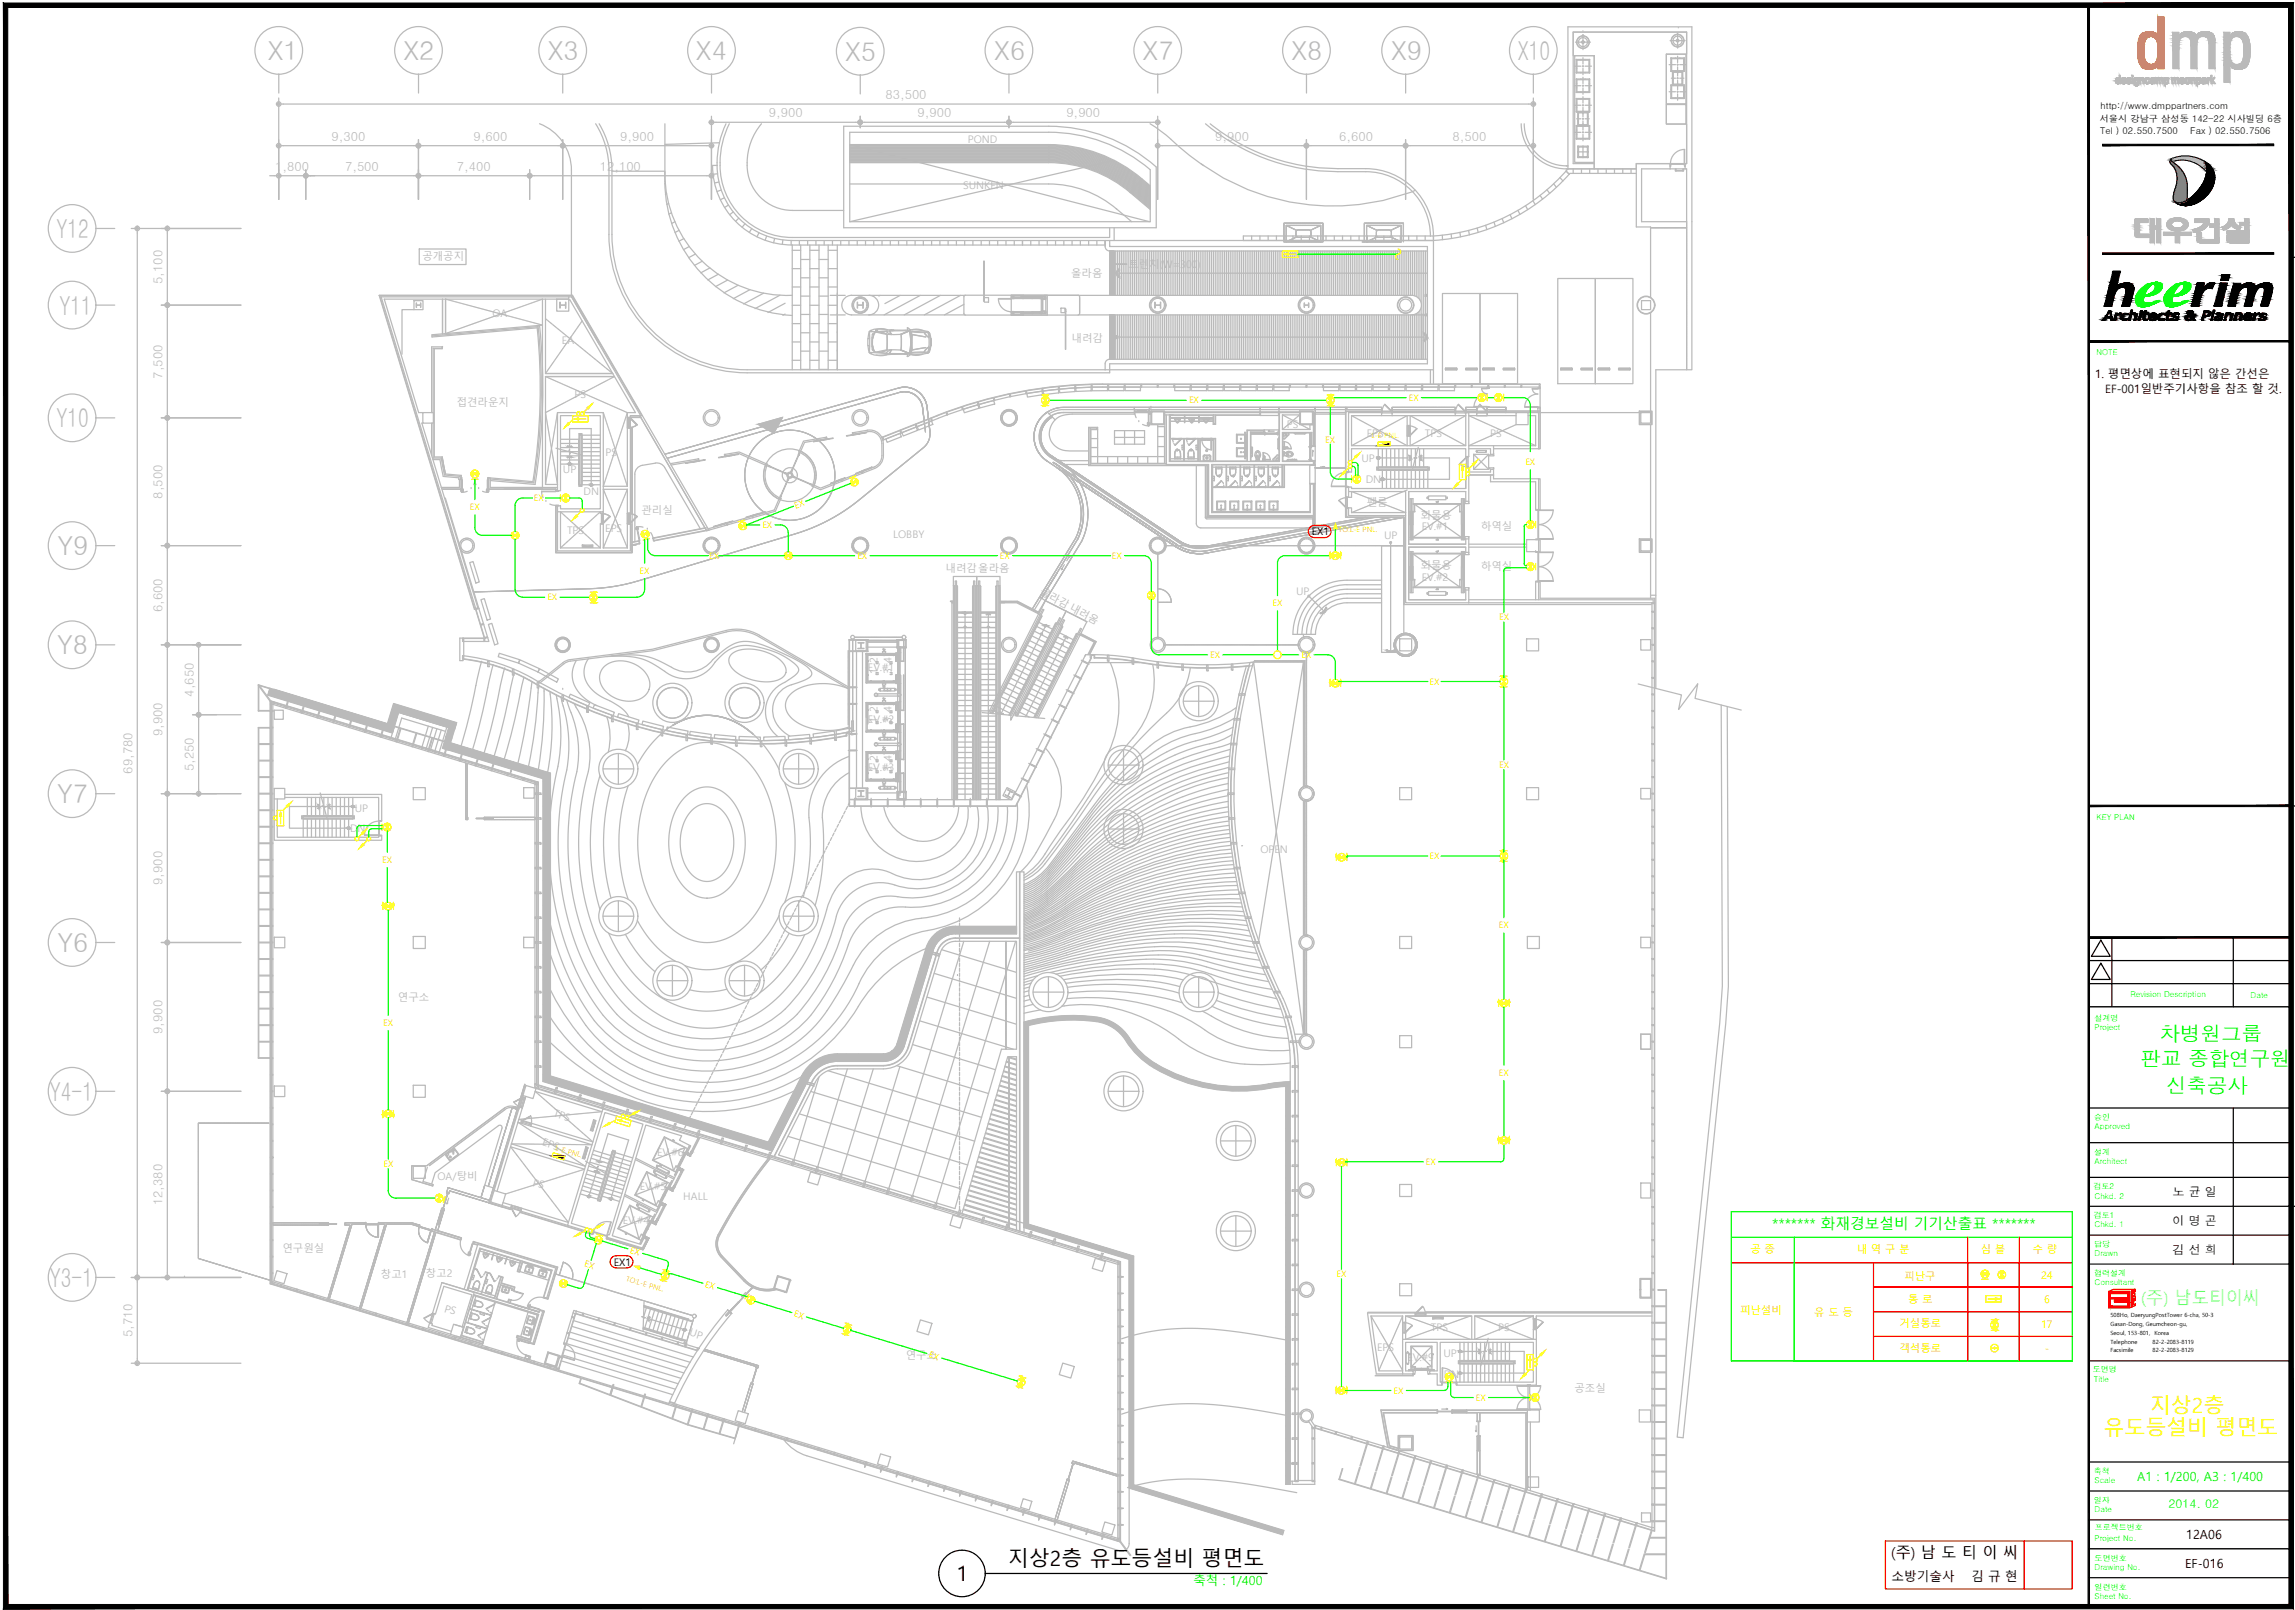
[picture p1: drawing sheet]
<svg xmlns="http://www.w3.org/2000/svg" width="466mm" height="327mm" viewBox="0 0 466 327" stroke-linecap="round" stroke-linejoin="round" font-family="sans-serif">
<defs><g id="words">
<g font-size="5.3" fill="#bababa">
<text x="54.4" y="12.2">X1</text>
<text x="82" y="12.2">X2</text>
<text x="111.3" y="12.2">X3</text>
<text x="141.4" y="12.2">X4</text>
<text x="171.7" y="12.4">X5</text>
<text x="202.1" y="12.2">X6</text>
<text x="232.2" y="12.2">X7</text>
<text x="262.4" y="12.2">X8</text>
<text x="282.7" y="12.2">X9</text>
<text x="308.4" y="12.2">X10</text>
<text x="11.5" y="48.3">Y12</text>
<text x="12.1" y="63.9">Y11</text>
<text x="11.5" y="86.8">Y10</text>
<text x="11.7" y="112.8">Y9</text>
<text x="11.6" y="132.9">Y8</text>
<text x="11.6" y="163.1">Y7</text>
<text x="11.7" y="193.4">Y6</text>
<text x="10.2" y="223.6">Y4-1</text>
<text x="10.2" y="261.4">Y3-1</text>
</g>
<g font-size="4.2" fill="#0f0">
<text x="438.9" y="211.3">차병원그룹</text>
<text x="435" y="216.5">판교 종합연구원</text>
<text x="440.2" y="222">신축공사</text>
</g>
<g font-size="4.2" fill="#ff0">
<text x="436.9" y="286.9">지상2층</text>
<text x="427.5" y="291.6">유도등설비 평면도</text>
</g>
<g font-size="4.2">
<text x="194.4" y="321.1">1</text>
<text x="204.9" y="318">지상2층 유도등설비 평면도</text>
</g>
<text font-size="3.5" fill="#0ff" x="435.1" y="264.9">(주) 남도티이씨</text>
<text font-size="3.1" x="384.3" y="316.5">(주) 남 도 티 이 씨</text>
<text font-size="3" fill="#0f0" x="360.2" y="249.7">******* 화재경보설비 기기산출표 *******</text>
<g font-size="2.6">
<text x="384.4" y="321.2">소방기술사</text>
<text x="400.6" y="321.2">김 규 현</text>
</g>
<g font-size="2.5" fill="#bababa">
<text x="156.2" y="23.9">9,900</text>
<text x="179.9" y="20.2">83,500</text>
<text x="186.5" y="23.9">9,900</text>
<text x="216.7" y="23.9">9,900</text>
<text x="67.4" y="28.6">9,300</text>
<text x="96.2" y="28.6">9,600</text>
<text x="126" y="28.6">9,900</text>
<text x="246.9" y="28.6">9,900</text>
<text x="272.1" y="28.6">6,600</text>
<text x="295.2" y="28.6">8,500</text>
<text x="55.9" y="34.7">1,800</text>
<text x="70.1" y="34.7">7,500</text>
<text x="92.9" y="34.7">7,400</text>
<text x="121.9" y="34.7">12,100</text>
<text x="33" y="57.7" transform="rotate(-90 33 57.7)">5,100</text>
<text x="33" y="76.9" transform="rotate(-90 33 76.9)">7,500</text>
<text x="33" y="101.3" transform="rotate(-90 33 101.3)">8,500</text>
<text x="33" y="124.4" transform="rotate(-90 33 124.4)">6,600</text>
<text x="39.4" y="141.5" transform="rotate(-90 39.4 141.5)">4,650</text>
<text x="33" y="149.5" transform="rotate(-90 33 149.5)">9,900</text>
<text x="26.9" y="157.1" transform="rotate(-90 26.9 157.1)">69,780</text>
<text x="39.4" y="156.7" transform="rotate(-90 39.4 156.7)">5,250</text>
<text x="33" y="179.8" transform="rotate(-90 33 179.8)">9,900</text>
<text x="33" y="210" transform="rotate(-90 33 210)">9,900</text>
<text x="33" y="244.8" transform="rotate(-90 33 244.8)">12,380</text>
<text x="26.9" y="271.6" transform="rotate(-90 26.9 271.6)">5,710</text>
</g>
<g font-size="2.5" fill="#0f0">
<text x="434.3" y="300.8">A1 : 1/200, A3 : 1/400</text>
<text x="242.5" y="322">축척 : 1/400</text>
</g>
<g font-size="2.5">
<text x="444.2" y="312.6">12A06</text>
<text x="444" y="318.5">EF-016</text>
</g>
<g font-size="2.4">
<text x="441.5" y="242.9">노 균 일</text>
<text x="441.5" y="248.8">이 명 곤</text>
<text x="441.5" y="254.6">김 선 희</text>
</g>
<text font-size="2.4" fill="#0f0" x="440.6" y="306.3">2014. 02</text>
<g font-size="2.3">
<text x="425.7" y="76.7">1. 평면상에 표현되지 않은 간선은</text>
<text x="427.8" y="79.9">EF-001일반주기사항을 참조 할 것.</text>
</g>
<g font-size="2.1" fill="#bababa">
<text x="196.7" y="29">POND</text>
<text x="195.7" y="38.3">SUNKEN</text>
<text x="85.8" y="52.8">공개공지</text>
<text x="217.7" y="56.2">올라옴</text>
<text x="229.3" y="54.4">트렌치(W=300)</text>
<text x="100.1" y="64.4">OA</text>
<text x="114.2" y="70">EA</text>
<text x="217.8" y="69.4">내려감</text>
<text x="92.8" y="82.5">접견라운지</text>
<text x="116.7" y="80.8">PS</text>
<text x="261.5" y="86.9">PS</text>
<text x="277.7" y="88.8">EPS</text>
<text x="289.5" y="88.9">TPS</text>
<text x="302.8" y="88.9">PS</text>
<text x="123.1" y="92.5">PS</text>
<text x="276.7" y="93.8">UP</text>
<text x="114.4" y="96.2">UP</text>
<text x="118.6" y="100.6">DN</text>
<text x="277.5" y="98.1">DN</text>
<text x="130.4" y="104.4">관리실</text>
<text x="277.7" y="102.8">펜룸</text>
<text x="288.7" y="105.3">화물용</text>
<text x="288.9" y="107.7">EV.#1</text>
<text x="301" y="107.6">하역실</text>
<text x="115.2" y="108.5">TPS</text>
<text x="123" y="108">EPS</text>
<text x="181.5" y="109.3">LOBBY</text>
<text x="281.3" y="109.5">UP</text>
<text x="192.2" y="116.2">내려감올라옴</text>
<text x="288.7" y="115.6">화물용</text>
<text x="288.9" y="117.9">EV.#2</text>
<text x="301" y="115.7">하역실</text>
<text x="211.1" y="120.7" transform="rotate(28 211.1 120.7)">올라감 내려옴</text>
<text x="263.4" y="120.9">UP</text>
<text x="176.4" y="136.3">EV.#1</text>
<text x="178.3" y="136.9" transform="rotate(-90 178.3 136.9)">1</text>
<text x="178.3" y="134.7" transform="rotate(-90 178.3 134.7)">2</text>
<text x="181.2" y="136.9" transform="rotate(-90 181.2 136.9)">3</text>
<text x="181.2" y="134.7" transform="rotate(-90 181.2 134.7)">4</text>
<text x="176.4" y="146.8">EV.#2</text>
<text x="178.3" y="146.9" transform="rotate(-90 178.3 146.9)">1</text>
<text x="178.3" y="144.7" transform="rotate(-90 178.3 144.7)">2</text>
<text x="181.2" y="146.9" transform="rotate(-90 181.2 146.9)">3</text>
<text x="181.2" y="144.7" transform="rotate(-90 181.2 144.7)">4</text>
<text x="178.3" y="154.6" transform="rotate(-90 178.3 154.6)">2</text>
<text x="181.2" y="154.6" transform="rotate(-90 181.2 154.6)">4</text>
<text x="176.4" y="156.7">EV.#3</text>
<text x="178.3" y="156.8" transform="rotate(-90 178.3 156.8)">1</text>
<text x="181.2" y="156.8" transform="rotate(-90 181.2 156.8)">3</text>
<text x="72.1" y="165">UP</text>
<text x="71.1" y="169">DN</text>
<text x="256.1" y="173.3">OPEN</text>
<text x="80.9" y="203.3">연구소</text>
<text x="112.3" y="226.8" transform="rotate(17 112.3 226.8)">TPS</text>
<text x="110.1" y="232.7" transform="rotate(17 110.1 232.7)">EPS</text>
<text x="88.9" y="239.7">OA/탕비</text>
<text x="133.5" y="234.8">EV.#6</text>
<text x="108.2" y="240.8" transform="rotate(17 108.2 240.8)">PS</text>
<text x="130" y="241.7">EV.#5</text>
<text x="138.9" y="243.8">HALL</text>
<text x="126.5" y="248.6">EV.#4</text>
<text x="57.4" y="254.4">연구원실</text>
<text x="77.4" y="259.7">창고1</text>
<text x="86.6" y="259.3">창고2</text>
<text x="90.2" y="266.4" transform="rotate(17 90.2 266.4)">PS</text>
<text x="140" y="271.3" transform="rotate(17 140 271.3)">UP</text>
<text x="279.9" y="274.5">EPS</text>
<text x="290.8" y="270.4">TPS</text>
<text x="293.3" y="275.6">UP</text>
<text x="304.5" y="270.4">PS</text>
<text x="184.1" y="276.1">연구소</text>
<text x="286" y="276.4">EV.#9</text>
<text x="293.4" y="279.9">DN</text>
<text x="320" y="282.8">공조실</text>
</g>
<g font-size="2.1">
<text x="266.6" y="108.7">EX1</text>
<text x="124.7" y="257.1">EX1</text>
</g>
<g font-size="2.1" fill="#ff0">
<text x="355.7" y="254.5">공 종</text>
<text x="377.3" y="254.6">내 역 구 분</text>
<text x="402.5" y="254.4">심 볼</text>
<text x="413.1" y="254.4">수 량</text>
<text x="387" y="260">피난구</text>
<text x="414.8" y="259.7">24</text>
<text x="353.6" y="266.9">피난설비</text>
<text x="368.7" y="267.3">유 도 등</text>
<text x="386" y="269.6">거실통로</text>
<text x="387.8" y="264.7">통 로</text>
<text x="414.8" y="269.7">17</text>
<text x="415.4" y="264.7">6</text>
<text x="386" y="274.6">객석통로</text>
<text x="415.5" y="274.7">-</text>
</g>
<g font-size="1.9">
<text x="426.9" y="22.1">http://www.dmppartners.com</text>
<text x="426.7" y="24.7">서울시 강남구 삼성동 142-22 시사빌딩 6층</text>
<text x="426.8" y="27.2">Tel ) 02.550.7500</text>
<text x="445.1" y="27.2">Fax ) 02.550.7506</text>
</g>
<g font-size="1.8" fill="#ff0">
<text x="241.6" y="82">EX</text>
<text x="286.3" y="81.4">EX</text>
<text x="269.3" y="89.9">EX</text>
<text x="310" y="94.5">EX</text>
<text x="108.5" y="101.8">EX</text>
<text x="95.5" y="103.7">EX</text>
<text x="154.9" y="107.3">EX</text>
<text x="161.7" y="103.3" transform="rotate(-22 161.7 103.3)">EX</text>
<text x="144.1" y="113.5">EX</text>
<text x="174.2" y="113.5">EX</text>
<text x="203.2" y="113.5">EX</text>
<text x="225.9" y="113.5">EX</text>
<text x="130" y="116.6">EX</text>
<text x="111.2" y="122">EX</text>
<text x="258.6" y="123.2">EX</text>
<text x="304.7" y="126">EX</text>
<text x="245.9" y="133.7">EX</text>
<text x="264.5" y="133.7">EX</text>
<text x="290.5" y="139.1">EX</text>
<text x="304.7" y="156">EX</text>
<text x="77.7" y="175.3">EX</text>
<text x="290.5" y="174.6">EX</text>
<text x="304.6" y="188.6">EX</text>
<text x="77.9" y="208.4">EX</text>
<text x="304.6" y="218.6">EX</text>
<text x="77.9" y="237.1">EX</text>
<text x="289.8" y="236.6">EX</text>
<text x="118.6" y="257.2" transform="rotate(17 118.6 257.2)">EX</text>
<text x="127.9" y="254.5" transform="rotate(17 127.9 254.5)">EX</text>
<text x="143.2" y="261.4" transform="rotate(17 143.2 261.4)">EX</text>
<text x="271.6" y="259.4">EX</text>
<text x="161.2" y="267.4" transform="rotate(17 161.2 267.4)">EX</text>
<text x="188.7" y="275.7" transform="rotate(17 188.7 275.7)">EX</text>
<text x="283.2" y="283.1">EX</text>
<text x="299.9" y="284.5">EX</text>
</g>
<g font-size="1.6" fill="#0f0">
<text x="426" y="72.1">NOTE</text>
<text x="426" y="166.5">KEY PLAN</text>
<text x="433" y="202.6">Revision Description</text>
<text x="457.4" y="202.6">Date</text>
<text x="425.6" y="207.3">설계명</text>
<text x="425.6" y="209.2">Project</text>
<text x="425.6" y="227.5">승인</text>
<text x="425.6" y="229.4">Approved</text>
<text x="425.6" y="234.7">설계</text>
<text x="425.6" y="236.4">Architect</text>
<text x="425.4" y="241.4">검토2</text>
<text x="425.6" y="243.4">Chkd. 2</text>
<text x="425.5" y="247.4">검토1</text>
<text x="425.6" y="249.3">Chkd. 1</text>
<text x="425.5" y="253.3">담당</text>
<text x="425.6" y="255.2">Drawn</text>
<text x="425.5" y="259.2">협력설계</text>
<text x="425.6" y="261.1">Consultant</text>
<text x="425.3" y="278.6">도면명</text>
<text x="425.5" y="280.7">Title</text>
<text x="425.5" y="299.4">축척</text>
<text x="425.5" y="305.2">일자</text>
<text x="425.6" y="301.3">Scale</text>
<text x="425.6" y="307.2">Date</text>
<text x="425.7" y="310.8">프로젝트번호</text>
<text x="425.6" y="313">Project No.</text>
<text x="425.7" y="317">도면번호</text>
<text x="425.6" y="318.9">Drawing No.</text>
<text x="425.7" y="322.9">일련번호</text>
<text x="425.6" y="324.8">Sheet No.</text>
</g>
<g font-size="1.5" fill="#ff0">
<text x="278.7" y="88.9">L-E PNL.</text>
<text x="272" y="108">TO:L-E PNL.</text>
<text x="112.8" y="233.6" transform="rotate(17 112.8 233.6)">L-E PNL.</text>
<text x="127.1" y="260.1" transform="rotate(17 127.1 260.1)">TO:L-E PNL.</text>
</g>
<g font-size="1.2">
<text x="428.9" y="269.4">Gasan-Dong, Geumcheon-gu,</text>
<text x="428.9" y="267.6">508Ho, DaeryungPostTower 6-cha, 50-3</text>
<text x="428.9" y="271.2">Seoul, 153-801,</text>
<text x="428.9" y="274.6">Facsimile</text>
<text x="428.9" y="272.9">Telephone</text>
<text x="437.4" y="272.9">82-2-2083-8119</text>
<text x="437.4" y="274.6">82-2-2083-8129</text>
<text x="437.8" y="271.2">Korea</text>
</g>
</g></defs>
<!-- layer: PLAN -->
<g fill="#bababa" stroke="#bababa" stroke-width=".2">
<path d="M302.8 274.1l.1 .1z"/>
<path d="M302.6 274.5h.1l.2 .4z"/>
<path d="M296.6 274.3h.1z"/>
<path d="M296.6 274.7h.1z"/>
<path d="M300.5 274.2h.2z"/>
<path d="M300.7 274.5h.2l-.2 .4z"/>
<path d="M296.6 278.7h.1z"/>
<path d="M296.6 279.1h.1z"/>
<path d="M115.4 90.6l.2 .1h-.3z"/>
<path d="M115.9 90.7l.2-.1 .1 .1z"/>
<path d="M115.5 90.8h.5l-.3 .1z"/>
<path d="M115.5 92.8l.2-.2 .3 .2z"/>
<path d="M115.3 92.9h.3l-.2 .1z"/>
<path d="M115.7 92.8l.5 .1z"/>
<path d="M286.4 92.6h.1z"/>
<path d="M286.6 93h.2l-.3 .4z"/>
<path d="M288.8 92.5l.1 .1z"/>
<path d="M288.5 93h.2l.2 .4z"/>
<path d="M64.6 163.5h.2z"/>
<path d="M64.8 163.8h.2l-.2 .4z"/>
<path d="M71.6 163.6h.2z"/>
<path d="M71.6 164.1h.2z"/>
<path d="M66.9 163.4l.1 .1z"/>
<path d="M66.7 163.8h.1l.2 .4z"/>
<path d="M70.8 168h.1z"/>
<path d="M70.8 168.5h.1z"/>
<path d="M121.5 235.7l.1 .1h-.2z"/>
<path d="M121.8 236h.4z"/>
<path d="M121.6 236l.6 .1z"/>
<path d="M119.6 242.8h.1z"/>
<path d="M119.6 243.3h.2z"/>
<path d="M120.8 237.9l.5-.1 .1 .1z"/>
<path d="M120.8 237.9h.4z"/>
<path d="M121.3 238l.3 .1z"/>
<path d="M124.1 243.3h.1z"/>
<path d="M124.1 243.7h.1z"/>
<path d="M131.9 267.6h.2z"/>
<path d="M131.6 267.9h.2l.1 .3z"/>
<path d="M139.1 269.9h.1z"/>
<path d="M139 270.3h.2z"/>
<path d="M227.2 54.7l.2 .1h-.3z"/>
<path d="M226.7 55.5h.3l.4 .7z"/>
<path d="M226.7 68.1h.1z"/>
<path d="M289.4 67.8l.2-.2 .1 .2z"/>
<path d="M289.8 68.5h.3l-.4 .7z"/>
<path d="M269.4 123.4l.2 .1z"/>
<path d="M268.8 124.3h.4l-.5 .2z"/>
<path d="M283 132.2l.4-.2v.2z"/>
<path d="M282.2 132.3h.8l-.4 .2z"/>
<path d="M196 124.4h.1z"/>
<path d="M196 124.7h.2z"/>
<path d="M133.7 247.9l-.1 .2z"/>
<path d="M137.1 241l-.1 .3z"/>
<path d="M140.7 234l-.1 .2z"/>
<path d="M212.4 127.3h.2z"/>
<path d="M212.4 127.3h.1z"/>
<path d="M302.8 274.2l-.1 .3 .2-.3zM302.8 274.2l-.1 .3h-.1z"/>
<path d="M302.6 274.5l.2 .4h.1zM302.8 274.9h.1z"/>
<path d="M296.6 274.3h.2zM296.6 274.3h.2z"/>
<path d="M296.6 274.3h.2zM296.5 274.3h.3z"/>
<path d="M296.5 274.3h.4zM296.5 274.3h.4z"/>
<path d="M296.5 274.3l.4 .1zM296.5 274.3l.4 .1z"/>
<path d="M296.5 274.4h.4zM296.5 274.4h.4z"/>
<path d="M296.4 274.4l.5 .1zM296.4 274.4l.5 .1z"/>
<path d="M296.4 274.5h.5zM296.4 274.5h.5z"/>
<path d="M296.4 274.5h.5zM296.4 274.5h.5z"/>
<path d="M296.4 274.5h.5zM296.4 274.5l.5 .1z"/>
<path d="M296.4 274.6h.5zM296.4 274.6h.5z"/>
<path d="M296.5 274.6h.4zM296.5 274.6l.4 .1z"/>
<path d="M296.5 274.7h.4zM296.5 274.7h.3z"/>
<path d="M296.5 274.7h.3zM296.5 274.7h.3z"/>
<path d="M296.6 274.7h.2zM296.6 274.7h.1z"/>
<path d="M300.5 274.2l.4 .3-.2-.3zM300.5 274.2l.4 .3h-.2z"/>
<path d="M300.7 274.5l-.2 .4h.2zM300.5 274.9h.2z"/>
<path d="M296.6 278.7h.2zM296.6 278.7h.2z"/>
<path d="M296.6 278.7h.2zM296.5 278.7h.3z"/>
<path d="M296.5 278.7h.4zM296.5 278.7h.4z"/>
<path d="M296.5 278.7l.4 .1zM296.5 278.7l.4 .1z"/>
<path d="M296.5 278.8h.4zM296.5 278.8h.4z"/>
<path d="M296.4 278.8h.5zM296.4 278.8h.5z"/>
<path d="M296.4 278.8l.5 .1zM296.4 278.8l.5 .1z"/>
<path d="M296.4 278.9h.5zM296.4 278.9h.5z"/>
<path d="M296.4 278.9h.5zM296.4 278.9l.5 .1z"/>
<path d="M296.4 279h.5zM296.4 279h.5z"/>
<path d="M296.5 279h.4zM296.5 279l.4 .1z"/>
<path d="M296.5 279.1h.4zM296.5 279.1h.3z"/>
<path d="M296.5 279.1h.3zM296.5 279.1h.3z"/>
<path d="M296.6 279.1h.2zM296.6 279.1h.1z"/>
<path d="M120.1 98.3h.1zM120.1 98.3h.1z"/>
<path d="M120.1 98.3h.2zM120 98.3h.3z"/>
<path d="M120 98.3h.3zM120 98.3h.3z"/>
<path d="M120 98.3l.3 .1zM120 98.3l.3 .1z"/>
<path d="M120 98.4h.4zM120 98.4h.4z"/>
<path d="M119.9 98.4h.5zM119.9 98.4h.5z"/>
<path d="M119.9 98.4l.5 .1zM119.9 98.4l.5 .1z"/>
<path d="M119.9 98.5h.5zM119.9 98.5h.5z"/>
<path d="M119.9 98.5h.5zM119.9 98.5l.5 .1z"/>
<path d="M119.9 98.6h.5zM119.9 98.6h.5z"/>
<path d="M119.9 98.6h.5zM119.9 98.6h.4z"/>
<path d="M120 98.6h.3zM120 98.6l.3 .1z"/>
<path d="M120 98.7h.3zM120 98.7h.3z"/>
<path d="M120 98.7h.3zM120 98.7h.2z"/>
<path d="M120.1 98.7h.1zM120.1 98.7h.1z"/>
<path d="M115.9 90.7h.3zM115.7 90.8h.3z"/>
<path d="M115.3 90.7l.4 .1zM115.3 90.7l.4 .1z"/>
<path d="M115.7 94h.1zM115.7 94h.1z"/>
<path d="M115.7 94l.2 .1zM115.6 94.1h.3z"/>
<path d="M115.6 94.1h.3zM115.6 94.1h.3z"/>
<path d="M115.6 94.1h.3zM115.6 94.1h.3z"/>
<path d="M115.5 94.1l.5 .1zM115.5 94.1l.5 .1z"/>
<path d="M115.5 94.2h.5zM115.5 94.2h.5z"/>
<path d="M115.5 94.2h.5zM115.5 94.2h.5z"/>
<path d="M115.5 94.2l.5 .1zM115.5 94.2l.5 .1z"/>
<path d="M115.5 94.3h.5zM115.5 94.3h.5z"/>
<path d="M115.5 94.3h.5zM115.5 94.3l.5 .1z"/>
<path d="M115.5 94.4h.5zM115.5 94.4h.4z"/>
<path d="M115.5 94.4h.4zM115.5 94.4h.4z"/>
<path d="M115.6 94.4h.3zM115.6 94.4l.3 .1z"/>
<path d="M115.6 94.5h.3zM115.6 94.5h.2z"/>
<path d="M115.7 94.5h.1zM115.7 94.5h.1z"/>
<path d="M115.7 92.8l.5 .1zM115.9 92.9h.3l-.1 .1z"/>
<path d="M115.5 92.8h.2zM115.3 92.9h.3z"/>
<path d="M280 92.7h.2zM280 92.7h.2z"/>
<path d="M280 92.7l.2 .1zM279.9 92.8h.3z"/>
<path d="M279.9 92.8h.3zM279.9 92.8h.3z"/>
<path d="M279.9 92.8h.4zM279.9 92.8h.4z"/>
<path d="M279.9 92.8l.4 .1zM279.9 92.8l.4 .1z"/>
<path d="M279.8 92.9h.5zM279.8 92.9h.5z"/>
<path d="M279.8 92.9l.6 .1zM279.8 92.9l.6 .1z"/>
<path d="M279.8 93h.6zM279.8 93h.6z"/>
<path d="M279.8 93l.6 .1zM279.8 93l.6 .1z"/>
<path d="M279.8 93.1h.6zM279.8 93.1h.5z"/>
<path d="M279.8 93.1h.5zM279.8 93.1l.5 .1z"/>
<path d="M279.8 93.2h.5zM279.8 93.2h.5z"/>
<path d="M279.9 93.2h.4zM279.9 93.2h.3z"/>
<path d="M279.9 93.2h.3zM279.9 93.2l.3 .1z"/>
<path d="M279.9 93.3h.3zM279.9 93.3h.3z"/>
<path d="M280 93.3h.2zM280 93.3h.1z"/>
<path d="M286.4 92.6l.4 .4-.3-.4zM286.4 92.6l.4 .4h-.2z"/>
<path d="M286.6 93l-.2 .4h.1zM286.4 93.4h.1z"/>
<path d="M288.7 92.6v.4l.2-.4zM288.7 92.6v.4h-.2z"/>
<path d="M288.5 93l.2 .4h.2zM288.7 93.4h.2z"/>
<path d="M280.9 97.1h.1zM280.8 97.1h.2z"/>
<path d="M280.8 97.1h.2zM280.8 97.1h.2z"/>
<path d="M280.8 97.1h.3zM280.7 97.1h.4z"/>
<path d="M280.7 97.1l.4 .1zM280.7 97.2h.4z"/>
<path d="M280.7 97.2h.5zM280.7 97.2h.5z"/>
<path d="M280.7 97.2l.5 .1zM280.7 97.2l.5 .1z"/>
<path d="M280.6 97.3h.6zM280.6 97.3h.6z"/>
<path d="M280.6 97.3l.6 .1zM280.6 97.3l.6 .1z"/>
<path d="M280.6 97.4h.6zM280.6 97.4h.6z"/>
<path d="M280.6 97.4h.6zM280.6 97.4l.6 .1z"/>
<path d="M280.6 97.5h.6zM280.6 97.5h.6z"/>
<path d="M280.7 97.5h.5zM280.7 97.5l.4 .1z"/>
<path d="M280.7 97.6h.4zM280.7 97.6h.4z"/>
<path d="M280.7 97.6h.4zM280.7 97.6h.3z"/>
<path d="M280.8 97.6h.2zM280.8 97.6h.2z"/>
<path d="M280.8 97.6h.2zM280.8 97.6l.1 .1z"/>
<path d="M64.6 163.5l.4 .3-.2-.3zM64.6 163.5l.4 .3h-.2z"/>
<path d="M64.8 163.8l-.2 .4h.2zM64.6 164.2h.2z"/>
<path d="M71.6 163.6h.2zM71.6 163.6h.2z"/>
<path d="M71.6 163.6h.2zM71.5 163.6h.3z"/>
<path d="M71.5 163.6l.4 .1zM71.5 163.6l.4 .1z"/>
<path d="M71.5 163.7h.4zM71.5 163.7h.4z"/>
<path d="M71.5 163.7h.4zM71.5 163.7h.4z"/>
<path d="M71.5 163.7l.4 .1zM71.5 163.7l.4 .1z"/>
<path d="M71.4 163.8h.5zM71.4 163.8h.5z"/>
<path d="M71.4 163.8h.5zM71.4 163.8l.5 .1z"/>
<path d="M71.4 163.9h.5zM71.4 163.9h.5z"/>
<path d="M71.5 163.9h.4zM71.5 163.9h.4z"/>
<path d="M71.5 163.9h.4zM71.5 163.9l.4 .1z"/>
<path d="M71.5 164h.4zM71.5 164h.3z"/>
<path d="M71.5 164h.3zM71.5 164h.3z"/>
<path d="M71.6 164h.2zM71.6 164l.2 .1z"/>
<path d="M66.9 163.5l-.1 .3 .2-.3zM66.9 163.5l-.1 .3h-.1z"/>
<path d="M66.7 163.8l.2 .4h.1zM66.9 164.2h.1z"/>
<path d="M70.8 168h.2zM70.7 168h.3z"/>
<path d="M70.7 168h.3zM70.7 168h.3z"/>
<path d="M70.7 168l.3 .1zM70.7 168.1h.3z"/>
<path d="M70.7 168.1h.4zM70.7 168.1h.4z"/>
<path d="M70.6 168.1h.5zM70.6 168.1h.5z"/>
<path d="M70.6 168.1l.5 .1zM70.6 168.1l.5 .1z"/>
<path d="M70.6 168.2h.5zM70.6 168.2h.5z"/>
<path d="M70.6 168.2l.5 .1zM70.6 168.2l.5 .1z"/>
<path d="M70.6 168.3h.5zM70.6 168.3h.5z"/>
<path d="M70.6 168.3h.5zM70.6 168.3h.5z"/>
<path d="M70.6 168.3h.5zM70.6 168.3l.4 .1z"/>
<path d="M70.7 168.4h.3zM70.7 168.4h.3z"/>
<path d="M70.7 168.4h.3zM70.7 168.4h.3z"/>
<path d="M70.7 168.4h.3zM70.7 168.4l.2 .1z"/>
<path d="M121.4 235.8l.3 .1zM121.4 235.8l.3 .1z"/>
<path d="M121.5 235.9l.3 .1zM121.5 235.9l.3 .1z"/>
<path d="M121.6 236l.6 .1zM121.7 236.1h.5l-.4 .1z"/>
<path d="M119.6 242.8h.2zM119.6 242.8h.2z"/>
<path d="M119.6 242.8h.2zM119.6 242.8h.2z"/>
<path d="M119.6 242.8h.2zM119.6 242.8h.2z"/>
<path d="M119.6 242.8h.2zM119.5 242.8h.3z"/>
<path d="M119.5 242.8h.3zM119.5 242.8h.3z"/>
<path d="M119.5 242.8l.4 .1zM119.5 242.8l.4 .1z"/>
<path d="M119.5 242.9h.4zM119.5 242.9h.4z"/>
<path d="M119.5 242.9h.4zM119.5 242.9h.4z"/>
<path d="M119.5 242.9h.4zM119.5 242.9h.4z"/>
<path d="M119.5 242.9h.4zM119.5 242.9h.4z"/>
<path d="M119.5 242.9l.4 .1zM119.5 242.9l.4 .1z"/>
<path d="M119.4 243h.5zM119.4 243h.5z"/>
<path d="M119.4 243h.5zM119.4 243h.5z"/>
<path d="M119.4 243h.5zM119.4 243h.5z"/>
<path d="M119.4 243l.5 .1zM119.4 243l.5 .1z"/>
<path d="M119.4 243.1h.5zM119.4 243.1h.5z"/>
<path d="M119.4 243.1h.5zM119.4 243.1h.5z"/>
<path d="M119.4 243.1h.5zM119.4 243.1h.5z"/>
<path d="M119.5 243.1h.4zM119.5 243.1h.4z"/>
<path d="M119.5 243.1h.4zM119.5 243.1l.4 .1z"/>
<path d="M119.5 243.2h.4zM119.5 243.2h.4z"/>
<path d="M119.5 243.2h.4zM119.5 243.2h.4z"/>
<path d="M119.5 243.2h.4zM119.5 243.2h.3zM119.5 243.2h.3zM119.5 243.2h.3z"/>
<path d="M119.5 243.2h.3zM119.5 243.2h.3zM119.6 243.2h.2zM119.6 243.2h.2z"/>
<path d="M119.6 243.2h.2zM119.6 243.2l.2 .1zM119.6 243.3h.2zM119.6 243.3h.2z"/>
<path d="M120.8 237.9h.6zM120.8 237.9h.6z"/>
<path d="M121.2 237.9l.3 .1zM121.2 237.9l.3 .1z"/>
<path d="M121.3 238l.3 .1zM121.4 238.1h.2z"/>
<path d="M124.1 243.3h.1zM124.1 243.3h.1z"/>
<path d="M124.1 243.3h.1zM124 243.3h.2z"/>
<path d="M124 243.3h.2zM124 243.3h.2z"/>
<path d="M124 243.3h.3zM124 243.3h.3z"/>
<path d="M124 243.3h.3zM124 243.3h.3z"/>
<path d="M124 243.3h.3zM124 243.3h.3z"/>
<path d="M124 243.3h.3zM124 243.3h.3z"/>
<path d="M123.9 243.3l.4 .1zM123.9 243.3l.4 .1z"/>
<path d="M123.9 243.4h.4zM123.9 243.4h.4z"/>
<path d="M123.9 243.4h.5zM123.9 243.4h.5z"/>
<path d="M123.9 243.4h.5zM123.9 243.4h.5z"/>
<path d="M123.9 243.4h.5zM123.9 243.4h.5z"/>
<path d="M123.9 243.4l.5 .1zM123.9 243.4l.5 .1z"/>
<path d="M123.9 243.5h.5zM123.9 243.5h.5z"/>
<path d="M123.9 243.5h.5zM123.9 243.5h.5z"/>
<path d="M123.9 243.5h.5zM123.9 243.5h.5z"/>
<path d="M123.9 243.5h.5zM123.9 243.5l.5 .1z"/>
<path d="M123.9 243.6h.5zM123.9 243.6h.5z"/>
<path d="M123.9 243.6h.5zM123.9 243.6h.4z"/>
<path d="M123.9 243.6h.4zM123.9 243.6h.4z"/>
<path d="M123.9 243.6h.4zM123.9 243.6l.4 .1z"/>
<path d="M123.9 243.7h.4zM123.9 243.7h.4z"/>
<path d="M124 243.7h.3zM124 243.7h.3z"/>
<path d="M124 243.7h.3zM124 243.7h.3z"/>
<path d="M124 243.7h.3zM124 243.7h.2zM124 243.7h.2zM124 243.7h.2z"/>
<path d="M124 243.7h.2zM124 243.7h.2zM124.1 243.7h.1zM124.1 243.7h.1z"/>
<path d="M131.9 267.6l-.1 .2 .3-.2zM131.6 267.8l.3-.2-.1 .2z"/>
<path d="M131.6 267.8h.2zM131.6 267.8l.2 .1z"/>
<path d="M131.6 267.9l.1 .3h.2zM131.7 268.2h.2z"/>
<path d="M139.1 269.9h.1zM139 269.9h.2z"/>
<path d="M139 269.9h.2zM139 269.9h.2z"/>
<path d="M139 269.9h.2zM139 269.9h.2z"/>
<path d="M139 269.9h.3zM139 269.9h.3z"/>
<path d="M139 269.9h.3zM139 269.9h.3z"/>
<path d="M139 269.9h.3zM138.9 269.9h.4z"/>
<path d="M138.9 269.9h.4zM138.9 269.9h.4z"/>
<path d="M138.9 269.9l.4 .1zM138.9 270h.4z"/>
<path d="M138.9 270h.4zM138.9 270h.4z"/>
<path d="M138.9 270h.4zM138.9 270h.4z"/>
<path d="M138.9 270h.5zM138.9 270h.5z"/>
<path d="M138.9 270h.5zM138.9 270h.5z"/>
<path d="M138.9 270l.5 .1zM138.9 270l.5 .1z"/>
<path d="M138.9 270.1h.5zM138.9 270.1h.5z"/>
<path d="M138.9 270.1h.5zM138.9 270.1h.5z"/>
<path d="M138.9 270.1h.5zM138.9 270.1h.5z"/>
<path d="M138.9 270.1l.5 .1zM138.9 270.1l.5 .1z"/>
<path d="M138.9 270.2h.5zM138.9 270.2h.4z"/>
<path d="M138.9 270.2h.4zM138.9 270.2h.4z"/>
<path d="M138.9 270.2h.4zM138.9 270.2h.4z"/>
<path d="M138.9 270.2h.4zM138.9 270.2h.4z"/>
<path d="M138.9 270.2l.4 .1zM138.9 270.2l.4 .1z"/>
<path d="M138.9 270.3h.4zM138.9 270.3h.4z"/>
<path d="M139 270.3h.3zM139 270.3h.3z"/>
<path d="M139 270.3h.3zM139 270.3h.2z"/>
<path d="M139 270.3h.2zM139 270.3h.2z"/>
<path d="M139 270.3h.2zM139 270.3h.2zM139 270.3h.2zM139 270.3h.2z"/>
<path d="M227.1 54.8l-.1 .7 .4-.7zM227.1 54.8l-.1 .7h-.3z"/>
<path d="M226.7 55.5l.4 .7h.3zM227.1 56.2h.3l-.2 .1z"/>
<path d="M226.7 68.1l.1 .1zM226.6 68.2h.2z"/>
<path d="M226.6 68.2h.3zM226.5 68.2h.4z"/>
<path d="M226.5 68.2h.4zM226.5 68.2h.4z"/>
<path d="M226.5 68.2l.5 .1zM226.5 68.2l.5 .1z"/>
<path d="M226.5 68.3h.5zM226.5 68.3h.5z"/>
<path d="M226.4 68.3l.6 .1zM226.4 68.3l.6 .1z"/>
<path d="M226.4 68.4h.6zM226.4 68.4h.6z"/>
<path d="M226.4 68.4l.6 .1zM226.4 68.4l.6 .1z"/>
<path d="M226.4 68.5h.6zM226.4 68.5l.6 .1z"/>
<path d="M226.4 68.6h.6zM226.4 68.6h.6z"/>
<path d="M226.4 68.6h.6zM226.4 68.6l.6 .1z"/>
<path d="M226.5 68.7h.5zM226.5 68.7h.4z"/>
<path d="M226.5 68.7h.4zM226.5 68.7h.4z"/>
<path d="M226.5 68.7h.4zM226.5 68.7l.3 .1z"/>
<path d="M226.6 68.8h.2zM226.6 68.8h.2zM226.7 68.8h.1z"/>
<path d="M289.4 67.8l.7 .7-.4-.7zM289.4 67.8l.7 .7h-.3z"/>
<path d="M289.8 68.5l-.4 .7h.3zM289.4 69.2h.3l-.1 .1z"/>
<path d="M269.4 123.5l-.1 .7 .3-.7zM269.4 123.5l-.1 .7h-.2z"/>
<path d="M269.1 124.2l.1 .1 .1-.1zM268.8 124.3l.3-.1 .1 .1z"/>
<path d="M268.3 124.5h.4l.1-.2zM268.3 124.5h.4l-.3 .2z"/>
<path d="M281.8 132l.4 .2zM281.8 132l.4 .2h-.4z"/>
<path d="M283 132.2h.4zM283 132.2h.4z"/>
<path d="M283 132.2v.1l.4-.1zM282.6 132.3l.4-.1v.1z"/>
<path d="M281.8 132.2l.8 .1zM281.8 132.2l.8 .1z"/>
<path d="M196.1 124.4h.1zM196.1 124.4h.1z"/>
<path d="M196 124.4h.1zM196 124.4h.1z"/>
<path d="M196.1 124.4h.1zM196.1 124.4h.1z"/>
<path d="M196 124.4h.1zM196 124.4h.1z"/>
<path d="M196.1 124.4h.2zM196.1 124.4h.2z"/>
<path d="M196 124.4l.1 .1zM196 124.4l.1 .1z"/>
<path d="M196.1 124.4l.2 .1zM196.1 124.4l.2 .1z"/>
<path d="M195.9 124.5h.2zM195.9 124.5h.2z"/>
<path d="M196.1 124.5h.2zM196.1 124.5h.2z"/>
<path d="M196.1 124.5h.2zM196.1 124.5h.2z"/>
<path d="M195.9 124.5h.2zM195.9 124.5h.2z"/>
<path d="M195.9 124.5l.4 .1zM195.9 124.5l.4 .1z"/>
<path d="M195.9 124.6h.4zM195.9 124.6h.4z"/>
<path d="M195.9 124.6h.4zM195.9 124.6h.4z"/>
<path d="M196 124.6h.3zM196 124.6l.2 .1z"/>
<path d="M196 124.7h.2zM196 124.7h.2z"/>
<path d="M196 124.7h.2zM196 124.7h.2z"/>
<path d="M196 124.7h.2zM196 124.7h.2z"/>
<path d="M212.4 126.9h.1zM212.4 126.9h.1z"/>
<path d="M212.4 126.9h.2zM212.4 126.9h.2z"/>
<path d="M212.4 126.9h.2zM212.4 126.9h.2z"/>
<path d="M212.4 126.9h.2zM212.4 127h.2z"/>
<path d="M212.4 127h.2zM212.3 127h.2z"/>
<path d="M212.3 127h.2zM212.3 127h.2z"/>
<path d="M212.5 127h.2zM212.5 127h.2z"/>
<path d="M212.5 127l.2 .1zM212.5 127l.2 .1z"/>
<path d="M212.3 127.1h.1zM212.3 127.1h.1z"/>
<path d="M212.5 127.1h.2zM212.5 127.1h.2z"/>
<path d="M212.3 127h.2zM212.3 127l.2 .1z"/>
<path d="M212.5 127.1h.2zM212.5 127.1h.2z"/>
<path d="M212.3 127.1h.2zM212.3 127.1h.2z"/>
<path d="M212.3 127.1h.2zM212.3 127.1h.2z"/>
<path d="M212.5 127.1h.2zM212.5 127.1h.2z"/>
<path d="M212.3 127.1h.3zM212.3 127.1h.3z"/>
<path d="M212.5 127.1h.2zM212.5 127.1l.2 .1z"/>
<path d="M212.3 127.1l.3 .1zM212.3 127.1l.3 .1z"/>
<path d="M212.3 127.2h.4zM212.3 127.2h.4z"/>
<path d="M212.3 127.2h.4zM212.3 127.2h.3z"/>
<path d="M212.3 127.2h.3zM212.3 127.2h.3z"/>
<path d="M212.3 127.2h.3zM212.3 127.2h.3z"/>
<path d="M212.4 127.2h.2zM212.4 127.2h.2z"/>
<path d="M212.4 127.2h.2zM212.4 127.2h.2z"/>
<path d="M212.4 127.2h.2zM212.4 127.2l.2 .1zM212.4 127.3h.2z"/>
<path d="M212.4 127.3h.2zM212.4 127.3h.1z"/>
<path d="M154 86.2l5-1.4-.8 1.4zM154 86.2l3.2 1.8 1-1.8z"/>
</g>
<g fill="none" stroke="#bababa" stroke-width=".25">
<path d="M56.6 19.9v20.6M56.7 15.1v3.8M85 15.1v3.8M114.4 15.1v3.8M144.6 15.1v3.8M174.8 15.3v3.8M205 15.1v3.8M235.3 15.1v3.8M265.5 15.1v3.8M285.6 15.1v3.8M311.6 15.1v3.8M311.6 19.9v20.6"/>
<path d="M319.7 6.5h23v4.5h-4.1v14.2h4.1v8h-10.2v1.1h-8.5v-23h-4.3zM319.9 17.4h1.3M319.9 13.4h1.3M320 11.3h4v21.7h-4zM320.1 8.6h3.1M320.3 12.1v2.7h2.7v-2.7M320.3 16h2.7v2.8h-2.7zM320.3 12.1h.1M320.3 12.1h2.7M320.5 12.2h2.4v2.5h-2.4zM320.5 16.2h2.4v2.4h-2.4zM321.5 17.4h.3"/>
<path d="M321.5 13.4h.3M321.7 6.3h.1M321.7 7v3.1M321.7 11.7v1.3M321.7 13.3v.3M321.7 13.9v1.3M321.7 15.7v1.3M321.7 17.3v.3M321.7 17.9v1.2M321.7 19.7v1.2M321.7 8.4v.3M322.1 17.4h1.3"/>
<path d="M322.1 13.4h1.3M323 12.1h.1M338.6 11h4v10.1h-4zM339.2 18.6h1.3M339.2 13.1h1.3M339.4 8.3h3M339.5 17.3h2.8v2.7h-2.8zM339.6 11.8v2.7h2.7l-.1-2.7M339.6 11.8h2.6M339.6 15.9h.9M339.7 17.4h2.4v2.5h-2.4zM339.7 11.9h2.4v2.5h-2.4z"/>
<path d="M339.9 14.6v2.7M339.9 14.5h.1M340 14.6h1.8v2.5h-1.8zM340.8 15.9h.3M340.8 18.6h.3M340.8 13.1h.3M340.9 6.7v3.1M340.9 11.4v1.3M340.9 13v.3M340.9 13.6v1.9M340.9 15.7v.3M340.9 16.3v1.9"/>
<path d="M340.9 18.5v.3M340.9 19.1v1.3M340.9 8.1v.3M341 5.6h.1M341.3 15.9h.9M341.3 18.6h1.3M341.3 13.1h1.3M341.9 14.5v2.8M54.8 35.7h1.4M56.6 35.7h5.5M57.1 29.6h27.5M57.1 21.1h254"/>
<path d="M62.1 34.5v6M62.6 35.7h22M85 28.4v12.1M85.5 35.7h21.7M85.5 29.6h28.4M107.6 34.5v6M108.1 35.7h36M109.6 25.1a10.1 10.1 0 0 1 6.5 9.4v25.5M114.4 28.4v12.1M114.8 29.6h29.3M121 25.1a17.7 17.7 0 0 1 2.8 9.5l-.1 13a28.1 28.1 0 0 0 28.1 28.1h73.7v-.6h-.9M121.8 25.1a18.3 18.3 0 0 1 2.6 9.5v13a27.5 27.5 0 0 0 27.4 27.5h72.8"/>
<path d="M124.4 34.8h10.7M135.1 36.8a27.3 27.3 0 0 0 25.9 27.3M135.1 35.1a24.8 24.8 0 0 0 25.9 24.9M135.1 35.1h.1M135.1 25.1v11.7M135.2 37.3h-.1M135.5 39.3l-.3 .2M144.6 23.6v16.9M145 24.8h29.3M145.7 33.6a15.3 15.3 0 0 0 15.3 15.2M145.7 33.6h-.9a16.2 16.2 0 0 0 16.2 16.2M145.7 33.1v.5"/>
<path d="M145.8 35.3l-.9 .1M146.1 37l-.9 .2M146.2 29l-11.1 .3M146.3 33.1a14.7 14.7 0 0 0 14.7 15.1h64.5v-1.9M146.6 38.6l-.9 .3M147.5 25.1a18.5 18.5 0 0 0-1.8 7.9M148.2 25.1a17.9 17.9 0 0 0-1.9 7.9M154.7 25.1a11.9 11.9 0 0 0-1.6 13.1 9.1 9.1 0 0 0 7.9 4.5h10.5M171.5 25.6h41.6a33 33 0 0 1 21.9 8.3v12.4h-63.5zM172.7 29.5h40.4a29.7 29.7 0 0 1 20.6 8.5M172.7 29.7h40.4a29.7 29.7 0 0 1 20.6 8.5M172.7 29.8h40.4a29.5 29.5 0 0 1 20.6 8.6"/>
<path d="M172.7 30h40.4a29.5 29.5 0 0 1 20.6 8.5M172.7 30.1h40.4a28.5 28.5 0 0 1 18.5 6.9l2.1 1.7M172.7 30.3h40.4a28.3 28.3 0 0 1 18.4 6.8l2.2 1.8M172.7 30.4h40.4a28.2 28.2 0 0 1 18.3 6.8l2.3 1.9M172.7 30.6h40.4a28 28 0 0 1 18.2 6.7l2.4 2M172.7 30.7h40.4a27.9 27.9 0 0 1 18.1 6.7l2.5 2.1M172.7 30.9h40.4a27.7 27.7 0 0 1 18 6.6l2.6 2.3M172.7 31.1l40.4-.1a27.6 27.6 0 0 1 17.9 6.6l2.7 2.4M172.7 31.2h40.4a27.4 27.4 0 0 1 17.8 6.6M172.7 31.4l40.4-.1a27.3 27.3 0 0 1 17.7 6.6l2.9 2.4M172.7 31.5h40.4a27.1 27.1 0 0 1 17.6 6.5M172.7 31.7h40.4a27 27 0 0 1 17.5 6.4"/>
<path d="M172.7 31.8h40.4a26.8 26.8 0 0 1 17.4 6.4M172.7 32h40.4a26.7 26.7 0 0 1 17.3 6.3l3.3 2.8M172.7 32.1h40.4a26.5 26.5 0 0 1 17.2 6.4l3.4 2.8M172.7 32.3h40.4a26.3 26.3 0 0 1 17.1 6.3M172.7 32.4h40.4a26.2 26.2 0 0 1 17 6.3l3.6 3M172.7 32.6h40.4a26 26 0 0 1 16.9 6.2l3.7 3.1M172.7 32.7h40.4a25.9 25.9 0 0 1 16.8 6.2l3.8 3.2M172.7 32.9h40.4a25.7 25.7 0 0 1 16.7 6.1M172.7 33h40.4a25.6 25.6 0 0 1 16.6 6.2M172.7 37.4h40.4a21.2 21.2 0 0 1 13.8 5.1M174.8 23.6v2.4M175.3 24.8h29.3"/>
<path d="M205 23.6v2.4M205.5 24.8h29.3M226.4 32.6l-53.7 12.4M229.6 39.1l4.1 3.4M229.8 39.1l3.9 3.2M230.2 38.6l3.5 2.9M230.5 38.2l3.2 2.7M230.6 38.1l3.1 2.6M230.7 38l3 2.5M230.9 37.8l2.8 2.3M233.7 25.1a32.2 32.2 0 0 1 5.9 4.7l2.1 1.8 2.9 2M233.7 34.5a31.8 31.8 0 0 0-20.6-7.6h-40.4v18.1"/>
<path d="M233.7 37.8a29.9 29.9 0 0 0-20.6-8.4h-40.4l60.9 15.6M233.7 34.5v10.5h-61M235.3 23.6v16.9M235.7 29.6h29.3M244.1 33.3a45.9 45.9 0 0 0 43.5 5.4M245 25.1a41.8 41.8 0 0 0 26.9 9.8M245.9 25.1a41.1 41.1 0 0 0 26 9.2h5.7a13.7 13.7 0 0 1 13.7 13.7M265.5 28.4v12.1M265.9 29.6h19.3M271.9 34.9h5.7a13.1 13.1 0 0 1 13.1 13.1M285.6 28.4v12.1M286.1 29.6h25"/>
<path d="M309.1 25.1a9.2 9.2 0 0 0 9.2 9.2h14.2M309.7 25.1a8.6 8.6 0 0 0 8.9 8.6M313 39.7l.5 .7M314.4 38.6l.5 .7M315.7 37.3l.6 .7M317 36.1l.6 .7M318.2 34.7l.7 .7M319.7 34.3v.9M319.9 26.9h1.3M319.9 21.4h1.3M320.3 20h2.7v2.7h-2.7zM320.3 25.5h2.7v2.7h-2.7z"/>
<path d="M320.4 24.1h.8M320.5 25.7h2.4v2.4h-2.4zM320.5 20.2h2.4v2.4h-2.4zM320.6 31.9h.2M320.6 30.9h2.2M320.6 29.8h.2M320.6 29.7h2.1v2.3h-2.1zM320.7 22.8v2.7M320.7 29.7v.2M320.7 30.8v.1M320.7 31.8v.2M320.7 22.9h1.9v2.5h-1.9z"/>
<path d="M320.8 22.9h1.8v2.5h-1.8zM320.8 29.9h1.8v1.9h-1.8zM321.4 34.3v.9M321.5 26.9h.3M321.5 24.1h.3M321.5 21.4h.3M321.6 31.9h.2M321.6 29.8h.2M321.7 21.2v.3M321.7 21.8v1.9M321.7 24v.3M321.7 24.6v1.8"/>
<path d="M321.7 26.7v.3M321.7 27.3v1.3M321.7 29.7v.2M321.7 29.9v1.9M321.7 31.8v.2M322.1 26.9h1.3M322.1 24.1h.9M322.1 21.4h1.3M322.6 31.9h.2M322.6 29.8h.2M322.7 29.7v.2M322.7 30.8v.1"/>
<path d="M322.7 31.8v.2M322.7 22.8h.1M322.7 25.5h.1M322.7 22.8v2.7M323 34.3v.9M324.7 34.3v.9M326.4 34.3v.9M328.1 34.3v.9M329.8 34.3v.9M331.4 34.3v.9M332.5 35.2h-13.5a40.3 40.3 0 0 1-27.7 13.6M338.6 21.2h4v4h-4z"/>
<path d="M339.4 33.2l.1 .2v.4zM339.4 33.2h-6.9v12.9h2.9v14.3M339.4 33.2v1.1M339.5 33.4h2.8M340.5 34.3v.5l.1-.5M340.6 34.7h1.4M340.6 34.6h1.4M342 34.3v.5l.1-.5M342.2 30.4a2.87 2.87 0 0 0-2.7 2.8h2.8M342.3 30.4v2.8zM342.3 33.2l.1 .6-.1-.1zM342.4 33.2h.3v-26.7h-23v26.7h4.3v1.1"/>
<path d="M342.4 33.2v1.1M19.5 46.4h3.8M26.7 46.4h22.3M27.9 46.9v212.1M34 46.9v14.6M85.2 50.6h9.5v3.1h-9.5zM135.9 41.3l-.4 .2M136.5 43.2l-.6 .3M137.2 45l-.7 .4M138 46.8l-.8 .4M139 48.5l-1 .5M140.1 50.1l-1.2 .6"/>
<path d="M141.3 51.6l-1.4 .7M142.7 53.1l-1.6 .8M144.3 54.4l-1.9 1M146 55.7l-2.2 1.2M147.2 40.2l-.8 .4M147.9 56.9l-2.5 1.3M148 41.7l-.8 .4M149 43l-.7 .6M150 57.9l-2.9 1.6M150.1 44.3l-.6 .7M151.4 45.5l-.6 .7M152.4 58.8l-3.4 1.9"/>
<path d="M152.8 46.4l-.5 .8M154.2 47.3l-.4 .8M155.2 59.5l-4.1 2.2M155.8 47.9l-.3 .9M157.4 48.4l-.2 .9M158.5 60l-5.1 2.7M159.1 48.7l-.1 .9M160.8 48.9v.9M161 49.8v25.3M161 48.9h130.3M161 58.3h1.7M161 49.8h63.6"/>
<path d="M161 54.6h1.7M161 50.8h1.7M162.4 48.9v.9M162.7 56.4h1.9M162.7 49.8v25.3M162.7 52.7h1.9M164.1 48.9v.9M164.6 58.3h1.8M164.6 49.8v25.3M164.6 54.6h1.8M164.6 50.8h1.8M165.8 48.9v.9"/>
<path d="M166.4 56.4h1.9M166.4 49.8v25.3M166.4 52.7h1.9M167.5 48.9v.9M168.3 58.3h1.8M168.3 49.8v25.3M168.3 54.6h1.8M168.3 50.8h1.8M168.7 60h3.1M169.2 48.9v.9M170.1 49.8v25.3M170.8 48.9v.9"/>
<path d="M172.5 48.9v.9M173 60h23.1M173.1 60a1.98 1.98 0 0 0-2 2 1.98 1.98 0 0 0 2 2M174.2 48.9v.9M175.9 48.9v.9M176.6 60a1.98 1.98 0 0 1 2 2 1.98 1.98 0 0 1-2 2M177.6 48.9v.9M178.8 60l-.2 .1M179.2 48.9v.9M180.9 48.9v.9M182.6 48.9v.9M182.9 60l-3.1 1.7"/>
<path d="M184.3 48.9v.9M186 48.9v.9M187 60l-7.3 4M187.6 48.9v.9M189.3 48.9v.9M191 48.9v.9M191.1 60l-7.4 4M192.7 48.9v.9M194.4 48.9v.9M195.2 60l-7.4 4M196 48.9v.9M197.7 48.9v.9"/>
<path d="M199.4 48.9v.9M199.9 53l.1 7.6zM201.1 48.9v.9M202.7 48.9v.9M204.4 48.9v.9M205.5 60h2.4M206.1 48.9v.9M207.8 48.9v.9M207.9 60h4.9v4M209.5 48.9v.9M211.1 48.9v.9M212.2 60h74.7a1.98 1.98 0 0 1 2 2 1.98 1.98 0 0 1-2 2"/>
<path d="M212.8 48.9v.9M214.5 48.9v.9M216.2 48.9v.9M217.9 48.9v.9M219.5 48.9v.9M221.2 48.9v.9M222.9 48.9v.9M224.6 48.9v1.2M224.6 50.1a.92 .92 0 0 0 .9 .9M225.5 50.1h.1M225.5 51h.9v9h-.9zM225.5 50.1h64.6v23.8h-64.6v1.2h65.8"/>
<path d="M225.5 48.9v1.2M225.5 51h64.6M225.5 59.8h.9M225.5 59.7h.9M225.5 59.6h.9M225.5 59.5h.9M225.5 59.4h.9M225.5 59.3h.9M225.5 59.2h.9M225.5 59.1h.9M225.5 59h.9M225.5 58.9h.9"/>
<path d="M225.5 58.8h.9M225.5 58.7h.9M225.5 58.6h.9M225.5 58.5h.9M225.5 58.4h.9M225.5 58.3h.9M225.5 58.2h.9M225.5 58.1h.9M225.5 58h.9M225.5 57.9h.9M225.5 57.8h.9M225.5 57.7h.9"/>
<path d="M225.5 57.6h.9M225.5 57.5h.9M225.5 57.4h.9M225.5 57.3h.9M225.5 57.2h.9M225.5 57.1h.9M225.5 57h.9M225.5 56.9h.9M225.5 56.8h.9M225.5 56.7h.9M225.5 56.6h.9M225.5 56.5h.9"/>
<path d="M225.5 56.4h.9M225.5 56.3h.9M225.5 56.2h.9M225.5 56.1h.9M225.5 56h.9M225.5 55.9h.9M225.5 55.8h.9M225.5 55.7h.9M225.5 55.6h.9M225.5 55.5h.9M225.5 55.4h.9M225.5 55.3h.9"/>
<path d="M225.5 55.2h.9M225.5 55.1h.9M225.5 55h.9M225.5 54.9h.9M225.5 54.8h.9M225.5 54.7h.9M225.5 54.6h.9M225.5 54.5h.9M225.5 54.4h.9M225.5 54.3h.9M225.5 54.2h.9M225.5 54.1h.9"/>
<path d="M225.5 54h.9M225.5 53.9h.9M225.5 53.8h.9M225.5 53.7h.9M225.5 53.6h.9M225.5 53.5h.9M225.5 53.4h.9M225.5 53.3h.9M225.5 53.2h.9M225.5 53.1h.9M225.5 53h.9M225.5 52.9h.9"/>
<path d="M225.5 52.8h.9M225.5 52.7h.9M225.5 52.5h.9M225.5 52.4h.9M225.5 52.3h.9M225.5 52.2h.9M225.5 52.1h.9M225.5 52h.9M225.5 51.9h.9M225.5 51.8h.9M225.5 51.7h.9M225.5 51.6h.9"/>
<path d="M225.5 51.5h.9M225.5 51.4h.9M225.5 51.3h.9M225.5 51.2h.9M225.5 51.1h.9M225.5 59.9h.9M225.6 51.1h.7v8.8h-.7zM226 51v9M226 53.7h2.9h-2.9M226.4 46.3v2.6M226.7 51v9M226.7 55.5h63.4"/>
<path d="M226.8 42.4l3.2 2.6M227.1 51v9M227.2 54.7l.2 .1-.4 .7 .4 .7-.2 .1-.5-.8zM227.5 51v9M227.9 51v9M228.3 51v9M228.6 51v9M229 51v9M229.4 51v9M229.8 51v9M230.2 51v9M230.5 51v9"/>
<path d="M230.9 51v9M231.3 51v9M231.7 51v9M232.1 51v9M232.5 51v9M232.8 51v9M233.2 51v9M233.6 51v9M234 51v9M234.4 51v9M234.7 51v9M235.1 51v9"/>
<path d="M235.5 51v9M235.9 51v9M236.3 51v9M236.6 51v9M237 51v9M237.4 51v9M237.8 51v9M238.2 51v9M238.6 51v9M238.9 51v9M239.3 51v9M239.7 51v9"/>
<path d="M240.1 51v9M240.5 51v9M240.8 51v9M241.2 51v9M241.6 51v9M242 51v9M242.4 51v9M242.7 51v9M243.1 51v9M243.5 51v9M243.9 51v9M244.3 51v9"/>
<path d="M244.7 51v9M245 51v9M245.4 51v9M245.8 51v9M246.2 51v9M246.6 51v9M247 51v9M247.3 51v9M247.7 51v9M248.1 51v9M248.5 51v9M248.9 51v9"/>
<path d="M249.2 51v9M249.6 51v9M250 51v9M250.4 51v9M250.8 51v9M251.2 51v9M251.5 51v9M251.9 51v9M252.3 51v9M252.7 48.9v-1h38.6v30M252.7 51v9M253.1 51v9"/>
<path d="M253.4 51v9M253.8 51v9M254.2 51v9M254.3 47.9v1M254.6 51v9M255 51v9M255.3 51v9M255.7 51v9M256 47.9v1M256.1 51v9M256.5 51v9M256.9 51v9"/>
<path d="M257.3 51v9M257.6 51v9M257.7 47.9v1M258 51v9M258.4 51v9M258.8 51v9M259.2 51v9M259.4 47.9v1M259.5 51v9M259.9 51v9M260.3 51v9M260.7 51v9"/>
<path d="M260.9 45.3h7.9v3.8h-7.9zM261.1 47.9v1M261.1 51v9M261.4 45.8h.1M261.5 51v9M261.5 45.8h.1M261.5 49.1h.1M261.5 45.8l.1 .1M261.6 45.9h.1M261.6 49l-.1 .1M261.7 49h-.1M261.7 46h.2"/>
<path d="M261.8 51v9M261.9 46l.8 .4M262 48.9l-.3 .1M262.1 48.8h-.1M262.2 51v9M262.3 48.7l-.2 .1M262.4 48.7h-.1M262.6 51v9M262.7 46.4l.3 .2M262.7 47.9v1M263 51v9M263 46.6h.1"/>
<path d="M263.1 46.6l.2 .1M263.3 46.7l.1 .1M263.4 51v9M263.4 48h.1M263.4 46.9v1.1M263.4 48l.1 .1M263.5 46.8l-.1 .1M263.5 48.1h.1M263.5 48.1l-1.1 .5M263.6 48.1h2.6M263.7 46.7l-.3 .1M263.7 51v9"/>
<path d="M263.8 46.7h-.1M263.9 46.7h2.1M264.1 51v9M264.4 47.9v1M264.5 51v9M264.9 51v9M265.3 51v9M265.7 51v9M266 51v9M266.1 46.7l.2 .1M266.1 47.9v1M266.2 48.1h.1"/>
<path d="M266.3 46.8l.1 .3-.1 .9M266.3 48.1v.1M266.3 48v.1M266.4 48.2h.1M266.4 51v9M266.4 46.7v.1M266.5 48.2l.1 .1M266.6 46.6l-.1 .1M266.7 48.3h.1M266.7 48.3l.7 .3M266.7 46.6h.1M266.8 51v9"/>
<path d="M267.1 46.4l-.3 .2M267.2 51v9M267.4 48.7h.1M267.5 48.7l.2 .1M267.6 51v9M267.7 48.8h.1M267.8 47.9v1l.3 .1M267.9 51v9M268 46l-.9 .4M268.3 51v9M268.3 45.8h-6.9l.1 3.3M268.4 45.8l-.3 .1"/>
<path d="M268.4 45.8v3.3l-.3-.1M268.4 45.8h.1M268.7 51v9M269.1 51v9M269.5 47.9v1M269.5 51v9M269.9 51v9M270.2 51v9M270.6 51v9M271 51v9M271.1 47.9v1M271.4 51v9"/>
<path d="M271.8 51v9M272.1 51v9M272.5 51v9M272.8 47.9v1M272.9 51v9M273.3 51v9M273.7 51v9M274 51v9M274.4 51v9M274.5 47.9v1M274.8 51v9M275.2 51v9"/>
<path d="M275.6 51v9M276 51v9M276.2 47.9v1M276.3 51v9M276.7 51v9M276.8 49.1h7.9M277.1 51v9M277.3 49.1v-3.8h7.9v3.8M277.5 51v9M277.7 45.8l.3 .1M277.9 47.9v1M277.9 51v9"/>
<path d="M278.1 46h.1M278.2 48.9l-.2 .1M278.2 46h.1M278.2 51v9M278.3 46l.1 .1M278.3 48.9h-.1M278.4 48.8h-.1M278.4 46.1l.1 .1M278.5 48.8h-.1M278.5 46.2h.1M278.6 48.7l-.1 .1M278.6 46.2h.1"/>
<path d="M278.6 48.7h.1M278.6 51v9M278.7 48.7h-.1M278.7 46.2v.1M278.7 48.7h.1M278.7 46.3h.1M278.8 48.6h-.1M278.8 46.3h.1M278.9 48.6h-.1M278.9 46.3l.1 .1M278.9 48.6h.1M279 46.4h.1"/>
<path d="M279 51v9M279 48.5h-.1M279.1 46.4h.1M279.1 48.5h.1M279.1 46.4v.1M279.1 46.5h.2M279.2 48.4l-.1 .1M279.2 48.4h.1M279.3 46.5v.1M279.3 48.4h.1M279.4 46.6h.1M279.4 51v9"/>
<path d="M279.4 48.3h.1M279.5 46.6l.2 .1M279.5 47.9v1M279.7 46.7v.1M279.7 47v1M279.7 48h.1M279.8 51v9M279.8 46.8h.1M279.8 48v.1M279.8 48.1l-.4 .2M279.9 48.1h-.1M279.9 48.1h.1"/>
<path d="M279.9 46.8l-.2 .1M279.9 48.1v.1M279.9 46.7v.1M280 48.2h.1M280 46.7h.1M280.1 46.7h.1M280.1 48.2h.1M280.1 46.7h2.1M280.1 48.2h2.1M280.2 51v9M280.5 51v9M280.9 51v9"/>
<path d="M281.2 47.9v1M281.3 51v9M281.7 51v9M282.1 51v9M282.3 48.2h.1M282.3 46.7h.1M282.4 48.2h-.1M282.4 46.7h.1M282.4 51v9M282.5 48.2h-.1M282.5 46.7v.1M282.5 48.1v.1"/>
<path d="M282.6 48.1h.1M282.6 48.1l.4 .2M282.7 46.8h-.1l.1 .1M282.7 48l-.1 .1M282.7 47v1M282.8 46.7l-.1 .1M282.8 51v9M282.9 47.9v1M283 46.6l-.2 .1M283.1 48.3l.2 .2M283.1 46.6h-.1M283.2 51v9"/>
<path d="M283.3 46.5l-.2 .1M283.4 48.5h.1M283.4 46.4l-.1 .1M283.4 48.5l.1 .1M283.4 46.4h.1M283.5 46.4h.1M283.5 46.3v.1M283.6 48.6h.1M283.6 51v9M283.6 46.3h.1M283.7 48.6h.1M283.7 46.3h-.1"/>
<path d="M283.7 48.7h.1M283.7 46.2v.1M283.8 46.2h.1M283.8 48.7h.1M283.9 46.2h-.1M283.9 48.7h.1M283.9 46.2h.1M283.9 48.7l.1 .1M284 51v9M284 48.8h.1M284 46.1l-.1 .1M284.1 46.1h-.1"/>
<path d="M284.1 48.9h.1M284.2 46l-.1 .1M284.2 48.9h.1M284.2 46h.1M284.3 48.9l.1 .1M284.4 51v9M284.4 46h-.2M284.4 49h.1M284.5 45.9h-.1M284.5 49h.1M284.5 45.9h.1M284.5 49l.2 .1"/>
<path d="M284.6 47.9v1M284.7 45.8h-7v3.3l.3-.1M284.7 45.8l-.2 .1M284.7 45.8v3.3M284.7 51v9M285.1 51v9M285.5 51v9M285.9 51v9M286.3 47.9v1M286.3 51v9M286.6 51v9M287 51v9"/>
<path d="M287.4 51v9.1M287.8 51v9.2M287.9 47.9v1M288.2 51v9.5M288.6 51v9.9M288.9 51v22M289.3 51v22M289.6 59.8h.4v.4h-.4zM289.6 47.9v1M289.7 51v22M291.3 47.9a39.4 39.4 0 0 0 27.3-13.6v-28.8h25.2v69.6h-7.3v64.7M293.1 47.8v.9"/>
<path d="M293.1 59.6h7.7v18.3h-7.7zM294.9 47.5l.1 1M296.7 47.2l.1 .9M298.4 46.8l.2 .9M300.2 46.3l.2 .9M300.8 59.6h7.6v18.3h-7.6zM301.9 45.8l.2 .8M303.6 45.1l.3 .9M305.3 44.4l.3 .9M306.9 43.6l.3 .8M308.5 42.7l.4 .9M310 41.8l.5 .8"/>
<path d="M311.5 40.8l.5 .8M316.6 56.6h7.6v21.3h-7.6zM324.2 56.6h7.6v21.3h-7.6zM335.4 46.3h7.3M342.7 45h-9.1v-10.7h9.1v40.8M19.5 62h3.8M32.8 62h16.2M34 62.4v22M84.1 61.1h1.9v1.8h-1.9zM84.1 62.9h-2.4v9M84.6 61.5v.9zM84.7 62h.7"/>
<path d="M85.5 61.5v.9zM87.8 68.2l21.6-1.9a121.7 121.7 0 0 1-.9 31.8M89.9 60.8v7M89.9 70.4v.4h-1.6v22h1.6M90.7 60.8h-.2v7l.1-.1M90.8 60.8h.1M90.8 67.6v.1M91 60.9h.1M91 67.6h.1M91.2 60.9l.1 .1M91.2 67.5h.1M91.4 61h.1"/>
<path d="M91.5 67.4l-.1 .1M91.6 61l.1 .1M91.7 67.4h-.1M91.8 61.1h.1M91.9 67.3h-.1M92 61.2h.1M92.1 67.2l-.1 .1M92.2 61.2h.1M92.3 67.2h-.1M92.4 61.3h.1M92.5 67.1h-.1M92.6 61.3h.1"/>
<path d="M92.7 67h-.1M92.8 61.4h.1M92.9 66.9l-.1 .1M93 61.4l.1 .1M93.1 66.9h-.1M93.2 61.5h.1M93.3 66.8h-.1M93.5 61.5v.1M93.5 66.7l-.1 .1M93.7 61.6h.1M93.7 66.6l-.1 .1M93.9 61.6l.1 .1"/>
<path d="M93.9 66.6h-.1M94.1 61.7h.1M94.1 66.5h-.1M94.3 61.8h.1M94.3 66.4l-.1 .1M94.5 61.8h.1M94.5 66.4h-.1M94.7 66.3h-.1M94.7 61.9h.1M94.9 66.2l-.1 .1M94.9 61.9l.1 .1M95.1 66.1l-.1 .1"/>
<path d="M95.1 62h.1M95.3 66.1h-.1M95.3 62l.1 .1M95.5 66h-.1M95.5 62.1h.1M95.7 65.9l-.1 .1M95.7 62.1l.1 .1M95.9 65.9h-.1M95.9 62.2h.1M96.1 65.8h-.1M96.1 62.3h.1M96.3 65.7l-.1 .1"/>
<path d="M96.3 62.3h.1M96.5 65.6l-.1 .1M96.5 62.4h.1M96.7 65.6h-.1M96.8 62.4l.1 .1M96.9 65.5h-.1M97 62.5h.1M97.1 65.4l-.1 .1M97.2 62.5l.1 .1M97.3 65.4h-.1M97.4 62.6h.1M97.5 65.3h-.1"/>
<path d="M97.6 62.6l.1 .1M97.7 65.2l-.1 .1M97.8 62.7h.1M97.9 65.1l-.1 .1M98 62.8h.1M98.1 65.1h-.1M98.2 62.8h.1M98.3 65h-.1M98.4 62.9h.1M98.5 64.9l-.1 .1M98.6 62.9h.1M98.7 64.9h-.1"/>
<path d="M98.8 63h.1M98.9 64.8h-.1M99 63l.1 .1M99.1 64.7h-.1M99.2 63.1h.1M99.3 64.6l-.1 .1M99.4 63.1l.1 .1M99.5 64.6h-.1M99.6 63.2h.1M99.7 64.5h-.1M99.8 63.3h.1M99.9 64.4l-.1 .1"/>
<path d="M100.1 63.3h.1M100.1 64.4h-.1M100.3 63.4h.1M100.3 64.3h-.1M100.5 63.4h.1M100.5 64.2l-.1 .1M100.7 63.5h.1M100.7 64.1l-.1 .1M100.9 63.5l.1 .1M100.9 64.1h-.1M101.1 63.6h.1M101.1 64h-.1"/>
<path d="M101.3 63.6l.1 .1M101.3 63.9l-.1 .1M101.5 63.7h.1M101.5 63.9h-.1M101.7 63.8h-.1M101.9 63.8h.1M101.9 63.7l-.2 .1M102.1 63.9h.1M102.1 63.6l-.1 .1M102.3 63.9h.1M102.3 63.6h-.1M102.5 64h.1"/>
<path d="M102.5 63.5h-.1M102.7 64l.1 .1M102.7 63.4l-.1 .1M102.9 63.4h-.1M102.9 64.1h.1M103.1 63.3h-.1M103.1 64.1l.2 .1M103.3 63.2h-.1M103.4 64.2h.1M103.5 63.1l-.1 .1M103.6 64.3h.1M103.7 63.1h-.1"/>
<path d="M103.8 64.3h.1M103.9 63h-.1M104 64.4h.1M104.1 62.9l-.1 .1M104.2 64.4h.1M104.3 62.9h-.1M104.4 64.5h.1M104.5 62.8h-.1M104.6 64.5h.1M104.7 62.7h-.1M104.8 64.6h.1M104.9 62.6l-.1 .1"/>
<path d="M105 64.6l.1 .1M105.1 62.6h.1M105.2 64.7h.1M105.3 62.5h.1M105.4 64.7l.1 .1M105.5 62.4v.1M105.6 64.8h.1M105.7 62.4h.1M105.8 64.9h.1M105.9 62.3h.1M106 64.9h.1M106.2 62.2l-.1 .1"/>
<path d="M106.2 65h.2M106.4 62.1l-.1 .1M106.5 65h.1M106.6 62.1h-.1M106.7 65.1h.1M106.8 62h-.1M106.9 65.1l.1 .1M107 61.9l-.1 .1M107.1 65.2h.1M107.2 61.8l-.1 .1M107.3 65.2l.1 .1M107.4 61.8h-.1"/>
<path d="M107.5 65.3h.1M107.6 61.7h-.1M107.7 65.4h.1M107.8 61.6l-.1 .1M107.9 65.4h.1M108 61.6h-.1M108.1 65.5h.1M108.2 61.5h-.1M108.3 65.5h.1M108.4 61.4l-.1 .1M108.5 65.6h.1M108.6 61.4h-.1"/>
<path d="M108.7 65.6l.1 .1M108.8 61.3h-.1M108.9 65.7h.1M109 61.2h-.1M109.1 65.7l.1 .1M109.2 66.6a121.5 121.5 0 0 1-.9 31.2M109.2 61.1l-.1 .1M109.3 65.8h.1M109.4 61.1h-.1M109.5 65.8l.2 .1M109.6 61h-.1M109.6 66.1a122 122 0 0 1-.9 32.3l-9.1-.8"/>
<path d="M109.8 65.9h.1M109.8 60.9l-.1 .1M110 66h.1M110 60.9h-.1M110.1 60.8h.1v38.2h3.1M110.2 66l-22.4 2v.5l21.4-1.9M110.8 76.5h.1M110.8 76.5v21.9h2.5M110.8 76.5h14M110.8 60.8v15.1h13.7M110.8 64.7l.1 .1M111 75.7l-.2 .2h13.7"/>
<path d="M111 64.9h.1M111 76.6h.1M111.1 75.5l-.1 .1M111.2 65v.1M111.2 75.4l-.1 .1M111.2 76.6l.1 .1M111.3 75.2v.1M111.3 65.1l.1 .1M111.4 76.7l.1 .1M111.4 75v.1M111.5 65.3h.1M111.6 74.8l-.1 .1"/>
<path d="M111.6 76.8l.1 .1M111.7 65.4v.1M111.7 74.7l-.1 .1M111.8 76.9l.1 .1M111.8 74.5l-.1 .1M111.8 65.5l.1 .1M111.9 74.3v.1M112 65.7h.1M112 77h.1M112.1 74.1l-.1 .1M112.2 65.8v.1M112.2 74l-.1 .1"/>
<path d="M112.2 77.1h.1M112.3 73.8l-.1 .1M112.3 65.9l.1 .1M112.4 77.2h.1M112.4 73.6v.1M112.5 66.1h.1M112.5 73.4v.1M112.6 77.2l.1 .1M112.6 66.2l.1 .1M112.7 73.3l-.1 .1M112.8 77.3l.1 .1M112.8 73.1l-.1 .1"/>
<path d="M112.8 66.3l.1 .1M112.9 72.9v.1M113 77.4l.1 .1M113 66.5h.1M113 72.7v.1M113.1 60.8h2.5v2.4h-2.5zM113.1 66.6l.1 .1M113.1 72.6v.1M113.2 77.5l.1 .1M113.3 72.4l-.1 .1M113.3 66.7l.1 .1M113.4 77.6h.1"/>
<path d="M113.4 72.2l-.1 .1M113.5 66.9h.1M113.5 72v.1M113.6 77.7h.1M113.6 67l.1 .1M113.6 71.9v.1M113.8 77.8h.1M113.8 71.7l-.1 .1M113.8 61.4v1.2zM113.8 67.2h.1M113.9 71.5l-.1 .1M113.9 62h1"/>
<path d="M114 77.9h.1M114 67.3l.1 .1M114 71.3v.1M114.1 71.2h.1M114.1 67.4l.1 .1M114.2 77.9l.1 .1M114.2 71v.1M114.3 67.6h.1M114.4 78v.1M114.4 70.8l-.1 .1M114.5 67.7l.1 .1M114.5 70.6l-.1 .1"/>
<path d="M114.5 78.1l.1 .1M114.6 70.5h.1M114.6 67.8l.1 .1M114.7 78.2h.1M114.7 70.3v.1M114.8 68h.1M114.9 70.1l-.1 .1M114.9 61.4l.1 1.2zM114.9 78.3h.1M115 68.1l.1 .1M115 69.9l-.1 .1M115.1 69.8l-.1 .1"/>
<path d="M115.1 78.4h.1M115.1 68.2l.1 .1M115.2 69.6v.1M115.3 68.4h.1M115.3 78.5h.1M115.3 69.4v.1M115.5 68.5v.1M115.5 69.2l-.1 .1M115.5 78.5l.1 .1M115.6 60.3v.5h-37.5l7 23h.8M115.6 60.9h.2l13.3 22.9h-1.6M115.6 69.1l-.1 .1"/>
<path d="M115.6 68.6l.1 .1M115.7 78.6l.1 .1M115.7 68.9v.1M115.8 68.7l.1 .1M115.9 78.7l.1 .1M116 68.9v.1M116 68.5l-.1 .1M116.1 68.4h-.1M116.1 78.8h.1M116.1 69l.1 .1M116.2 68.2l-.1 .1M116.3 69.2h.1"/>
<path d="M116.3 78.9h.1M116.3 68v.1M116.4 67.8v.1M116.5 69.3v.1M116.5 79h.1M116.6 67.7h-.1M116.6 69.4l.1 .1M116.7 67.5l-.1 .1M116.7 79.1h.1M116.8 69.6h.1M116.8 67.3v.1M116.9 79.1l.1 .1"/>
<path d="M116.9 67.1v.1M117 69.7v.1M117.1 67h-.1M117.1 79.2l.1 .1M117.1 69.9h.1M117.2 66.8l-.1 .1M117.3 79.3l.1 .1M117.3 70l.1 .1M117.3 66.6l-.1 .1M117.4 66.4v.1M117.5 70.1v.1M117.5 79.4h.1"/>
<path d="M117.5 66.3h.1M117.6 70.3h.1M117.7 79.5h.1M117.7 66.1l-.1 .1M117.8 70.4l.1 .1M117.8 65.9l-.1 .1M117.9 79.6h.1M117.9 65.7v.1M118 70.5v.1M118 65.6h.1M118.1 79.7h.1M118.1 70.7h.1"/>
<path d="M118.2 65.4l-.1 .1M118.3 79.7l.1 .1M118.3 70.8l.1 .1M118.3 65.2l-.1 .1M118.3 79.9l-.1 .1M118.4 70.9l.1 .1M118.5 79.8l.1 .1M118.5 79.8l-.1 .1M118.6 71.1h.1M118.6 79.9l.2 .1M118.7 79.7l-.1 .1M118.8 71.2l.1 .1"/>
<path d="M118.9 79.6l-.1 .1M118.9 71.3l.1 .1M119.1 79.5l-.1 .1M119.1 71.5h.1M119.3 79.4l-.1 .1M119.3 71.6l.1 .1M119.4 79.3l-.1 .1M119.4 71.7l.1 .1M119.6 71.9h.1M119.6 79.2l-.1 .1M119.8 72l.1 .1M119.8 79.1l-.1 .1"/>
<path d="M119.9 72.1l.1 .1M120 79l-.1 .1M120.1 72.3h.1M120.2 78.9l-.1 .1M120.3 72.4l.1 .1M120.4 78.8l-.1 .1M120.4 72.5l.1 .1M120.6 78.7l-.1 .1M120.6 72.7h.1M120.8 78.6l-.1 .1M120.8 72.8l.1 .1M120.9 73h.1"/>
<path d="M121 78.5l-.1 .1M121.1 73.1l.1 .1M121.1 78.4v.1M121.3 73.2v.1M121.3 78.3l-.1 .1M121.4 73.4h.1M121.5 78.2l-.1 .1M121.6 73.5l.1 .1M121.7 78.1l-.1 .1M121.8 73.6v.1M121.9 78l-.1 .1M121.9 73.8h.1"/>
<path d="M122.1 77.9l-.1 .1M122.1 73.9l.1 .1M122.3 74v.1M122.3 77.8l-.1 .1M122.4 74.2h.1M122.5 77.7l-.1 .1M122.6 74.3l.1 .1M122.7 77.6l-.1 .1M122.8 74.4v.1M122.9 77.5l-.1 .1M122.9 74.6h.1M123 77.4l-.1 .1"/>
<path d="M123.1 74.7l.1 .1M123.2 77.3l-.1 .1M123.3 74.8v.1M123.4 75h.1M123.4 77.2l-.1 .1M123.6 75.1l.1 .1M123.6 77.1l-.1 .1M123.8 75.2v.1M123.8 77l-.1 .1M123.9 75.4h.1M124 76.9l-.1 .1M124.1 75.5l.1 .1"/>
<path d="M124.2 76.8l-.1 .1M124.2 75.6l.1 .1M124.4 76.7l-.1 .1M124.4 75.8l.1 .1M124.6 76.6l-.1 .1M124.7 76.5v.1M159.5 61.6l-3.4 1.9M159.5 63.8l-.4 .3M161 65.7h1.7M161 73.2h1.7M161 69.5h1.7M161 62h1.7"/>
<path d="M162.7 60.1h1.9M162.7 71.3h1.9M162.7 75h1.9M162.7 67.6h1.9M162.7 63.9h1.9M164.6 65.7h1.8M164.6 73.2h1.8M164.6 69.5h1.8M164.6 62h1.8M166.4 60.1h1.9M166.4 71.3h1.9M166.4 75h1.9"/>
<path d="M166.4 67.6h1.9M166.4 63.9h1.9M168.3 65.7h1.8M168.3 73.2h1.8M168.3 69.5h1.8M168.3 62h1.8M168.7 64h3.1M170.1 75h.1M170.1 71.3h.1M170.1 67.6h.1M170.1 63.9h.1M170.1 60.1h.1"/>
<path d="M173 64h23M174.2 61.4l.1 1.2zM174.3 62h1M175.4 61.4v1.2zM176.4 70.2l.3 .1M176.7 71.6l3.8 .2M176.7 67.4v4.2M176.7 71.7h.4l-.1 .2M176.7 68.7l-.3 .1M176.9 67.2v.1M176.9 71.7v.1M177 67.1l.1 .2h-.4"/>
<path d="M177.2 70.4h.2M177.4 68.6h-.2M177.8 67.6a3.9 3.9 0 0 0-.1 3.8M177.8 67.5l-.3 .2a4.8 4.8 0 0 0-.2 3.3l.5 .4 2.7 .4M177.8 67.5a4 4 0 0 0-.1 3.9M177.9 67.1h.2M178 67.1h.3M178 67.1h-.1M178 66.8l6.5 .2M178 66.9h-.3a1.39 1.39 0 0 0-1.3 1.7l.1 2.4a1.35 1.35 0 0 0 1.5 1.1l6.5-.1M178.1 67.1h.1M178.1 67.5l2.1 .4"/>
<path d="M178.2 66.9l.9-.2 1.2 .3M178.3 67.1h.1M178.3 67.1h-.1M178.4 80l-.3 .1M178.6 79.9l-.2 .1M178.6 67.4l1.6 .5M178.7 67.4l1.5 .5M178.7 79.9h-.1M179.2 79.8l-.5 .1M179.4 79.7l-.1 .1M179.7 79.6l-.3 .1M179.8 79.6h-.1"/>
<path d="M179.9 79.6h-.1M180.1 79.5l-.2 .1M180.2 71.1l-1.5 .5M180.2 71.1l-2 .4M180.2 67.9v3.2M180.2 71.1l-1.4 .5M180.2 71.1h2.8M180.2 67.9h2.8M180.3 67.9l-.1 3.2M180.3 72l-.9 .2-1.2-.1M180.3 67.3l-2.5 .2M180.3 67.3l-3.6 .1"/>
<path d="M180.5 71.8h4.3M180.6 79.4l-.5 .1M180.7 79.3l-.1 .1M180.8 67.2l.4 .7M180.9 67a.64 .64 0 0 0 .3 .9h-.4l-.7-.6M181 71.9h.1M181 67.1h.1M181 67.1h.6M181.1 71.9h.4M181.1 71.9h-.1M181.1 79.2l-.3 .1M181.1 71l-.3 .1-.7 .6"/>
<path d="M181.2 71l-.4 .7 .1 .3M181.2 71.1l-.4 .7M181.3 79.2h-.2M181.5 71.9h.1M181.6 71.9h-.5M181.6 71.9h.1M181.6 67.1h.1M181.7 79.1l-.4 .1M181.8 79l-.1 .1M181.9 79h.1M182 79.9l-.4 .1M182.1 79.9h-.1"/>
<path d="M182.3 79.9h-.2M182.5 78.8l-.5 .2M182.5 79.8l-.2 .1M182.6 78.8h-.1M182.6 78.8h.1M182.7 78.8h-.1M182.8 79.7l-.2 .1M182.8 78.8h-.2M182.8 79.7h.1M182.9 78.7v.1M183 78.7h-.1M183 71.1l1.8 .7"/>
<path d="M183 79.7h-.1M183.1 79.6v.1M183.1 79.6h.1M183.2 79.6h.1M183.4 78.7h-.4M183.4 78.7h.1M183.5 78.7h-.1M183.9 78.6l-.4 .1M183.9 78.6h.1M184 78.6l.3 .1M184.2 79.6h-.9M184.2 79.6h.4"/>
<path d="M184.3 78.7h.1M184.4 66.6l.4 .2 .1 .2M184.4 78.7h.1M184.5 78.7l.4 .1M184.5 71.9l-.1 .5 .4-.2 .1-.2M184.5 71.9h.3M184.5 71.9l-.1 .5M184.5 71.8v.1M184.6 79.6l.1 .1M184.7 67.2l-1.7 .7M184.7 79.7h.3M184.8 71.8v.1"/>
<path d="M184.8 67.2l-4.5 .1M184.8 71.9l.1 .1M184.8 67.2h.1M184.8 67.2l.3 2.6-.3 2 3.9-.1M184.8 67.2h-.3l-.1-.6 .1 .6M184.8 67.2l-1.7 .7v3.2v-3.2l1.7-.7M184.8 67.2l3.9 .2M184.8 67.2l.3 2.6-.3 2-1.8-.7M184.8 71.8l.2 .2M184.9 71.2l.2 .1M184.9 67l-.1 .2M184.9 78.8h.1"/>
<path d="M185 79.7l.3 .2M185 67h-.1M185 67a8.1 8.1 0 0 1 3.8 .5 4.8 4.8 0 0 1-.1 4.2l-1.9 .3h-1.9M185 67l-.2 .2M185 67.2l.2 2.6-.2 2M185 69.7h.2M185.1 69.3h.1M185.1 78.8l.5 .2M185.1 67.8h-.2M185.3 67l.9-.1 1.4 .2M185.4 79.9h.1M185.4 67.9v3.2"/>
<path d="M185.4 71l2.7-.4-2.7 .5M185.4 67.9l2.7 .5-2.7-.4M185.5 79.9l.2 .1M185.6 79h.1M185.7 79h.1M185.7 79l.1 .1M185.8 79.1h.1M185.9 79.1l.1 .1M186 79.2h.1M186 79.2l.2 .1M186.2 79.3h.1M186.2 79.3l.2 .1"/>
<path d="M186.4 79.4h.1M186.4 79.4l.1 .1M186.6 79.5l.1 .2M186.7 79.7h.1M186.8 79.7l.4 .4M187.6 71.9l-.9 .3-1.4-.2M187.8 71.5l-2.5 .1v-4.2l2.5 .1 .4 .6 .5 .4 .1 1.2a.95 .95 0 0 1-.6 1.2l-.4 .6M187.8 71.5l.6-.7 .4-.2-.3 .9h-.7M187.9 67.5l.5 .7 .4 .2-.3-.9h-.6M188.6 67.4l.5 1.8-.1 1.3-.4 1.2M188.8 67.6l.4 1.3M189.1 69.5l.1 .6"/>
<path d="M189.1 69.5l.1 .1M189.1 70.2h.1M189.1 69.5h.1M189.2 68.8v1.4M189.2 69.5h-.1M189.2 68.8v.4M189.2 68.8h-.1M189.2 70.2l-.4 1.3M189.2 70.1h.1M189.2 68.9l-.1 .6M189.2 69.6h.1M189.2 68.9v.1"/>
<path d="M189.2 69v.3M189.2 69.4h.1M189.2 69.2v.3M189.2 69.3v.2M189.2 69.8v.4M189.2 69.7v.4M189.2 69.5v.2M189.2 69.5v.3M189.2 69.5h.1M189.2 69.5v.1M195.9 61.8l-4 2.2M195.9 60.1l.3-.1h22.9l.3 .3v3.4l-.3 .3h-22.9l-.3-.3z"/>
<path d="M199.9 60.6h.1v.6h-.1zM200 60.5h.9v.9h-.9zM202.9 60.7a2.6 2.6 0 0 0 2.6 2.6v-2.6M202.9 60.6l2.6 .1zM205.5 60.5l.6 .1-.5 .1zM205.5 63.3h.5l.1 .1zM205.5 64h2.4M205.5 63.9h2.4M205.5 60.1h2.4M205.5 63.4v.6M205.6 63.8l2.2 .1M205.6 60.1v.4"/>
<path d="M205.6 63.4v.5M205.6 63.5h2.2M205.6 60.5h.1M205.6 63.8h.1M205.6 60.2h.1M205.7 60.1v.4M205.7 63.4v.5M205.7 60.4h2.1M205.7 60.1h.1M205.7 63.8v.1M205.7 60.1h.3v.3h-.3zM205.7 63.5h.3v.3h-.3z"/>
<path d="M206.1 60.6h1.7M206.1 63.3h1.7M206.1 63.4h1.7M207.5 60.1h.3v.3h-.3zM207.5 63.5h.3v.3h-.3zM207.7 60.1h.1M207.7 63.8v.1M207.8 63.3h.1v.4h-.1zM207.8 60.2h.1v.4h-.1zM207.8 60.1h-2.2M207.9 60.6h3.5M207.9 63.3h3.6"/>
<path d="M207.9 63.5h3.5M207.9 60.4h3.5M208.1 60.2l1.6 .1M208.1 63.6h.1M208.1 60.3v.1M208.1 60.4h1.6M208.1 60.4h.1M208.1 63.5v.1M208.1 63.6h1.6M208.4 79.4h.2l.1 .5-.2 .1zM208.7 79.9l3.1-.5 .1 .8-3.1 .5zM209.7 63.6l1.7 .1"/>
<path d="M209.7 63.6l-1.6 .1M209.7 63.6h.1M209.7 60.3v.1M209.7 60.4v.2M209.7 63.3v.3M209.8 60.5v-.3h-1.9v-.2h-2.4v.5M209.8 63.5v.2h-1.9v.3M209.8 63.4v.1M209.8 60.5v.1M209.8 63.4h1.5M209.8 60.6h.1M209.8 63.3v.1"/>
<path d="M209.8 60.5h1.5M209.8 60.6h1.5M209.8 63.5h1.5M211.3 63.4v.1M211.3 60.5v.1M211.3 60.4v.1M211.3 60.6h.1M211.3 63.3v.1M211.3 63.5h.1M211.4 60.2l-1.7 .1M211.4 63.3h.2v.4h-.2zM211.4 60.2h.2v.4h-.2z"/>
<path d="M211.6 60.3h.3v.3h-.3zM211.6 63.3h.3v.3h-.3zM211.6 60.8h.9M211.6 60.6v2.7M211.6 63.6v.1M211.7 78.9h.2l.1 .5h-.2zM211.8 60.8v2.3M211.9 63.3h.3M211.9 63.6h.3M212 79.4l3.1-.3v.7l-3 .4zM212.2 63.3h.3v.3h-.3zM212.2 60.3h.3v.3h-.3z"/>
<path d="M212.2 60.6h-.3v2.7M212.4 60.3l-.8-.1h.9v.5M212.5 60.2h.1M212.5 63.2v.5h-.9M212.5 63.7h.1M212.5 63.1h-.9v.2h.3M212.5 60.5v3M215.1 78.5h.1l.1 .5-.2 .1zM215.3 79l3.1-.2 .1 .7-3.2 .3zM215.6 62.6h.9v.9h-.9zM216.5 62.8h.1v.5h-.1zM216.5 63.3l.1 7.7z"/>
<path d="M218.4 78.3h.2v.5h-.2zM218.6 78.8l3.1-.1 .1 .7-3.2 .1zM219.2 64h70.9M221.7 78.1h.2v.5l-.1 .1zM221.9 78.6h3.2v.8h-3.2zM224.1 78.6a91.1 91.1 0 0 0-33.4 6.4M224.1 78a91.8 91.8 0 0 0-33.7 6.4M224.1 78h88.8M224.1 78.6h88.9v5.2M225.1 78.1h.2v.5h-.2zM225.3 78.6h3.1v.8h-3.1zM225.5 64h.9v9h-.9z"/>
<path d="M225.5 72.8h.9M225.5 72.7h.9M225.5 72.6h.9M225.5 72.5h.9M225.5 72.4h.9M225.5 72.3h.9M225.5 72.2h.9M225.5 72.1h.9M225.5 72h.9M225.5 71.9h.9M225.5 71.8h.9M225.5 71.7h.9"/>
<path d="M225.5 71.6h.9M225.5 71.5h.9M225.5 71.4h.9M225.5 71.3h.9M225.5 71.2h.9M225.5 71.1h.9M225.5 71h.9M225.5 70.9h.9M225.5 70.8h.9M225.5 70.7h.9M225.5 70.6h.9M225.5 70.5h.9"/>
<path d="M225.5 70.4h.9M225.5 70.3h.9M225.5 70.2h.9M225.5 70.1h.9M225.5 70h.9M225.5 69.9h.9M225.5 69.8h.9M225.5 69.7h.9M225.5 69.6h.9M225.5 69.5h.9M225.5 69.4h.9M225.5 69.3h.9"/>
<path d="M225.5 69.2h.9M225.5 69.1h.9M225.5 69h.9M225.5 68.9h.9M225.5 68.8h.9M225.5 68.7h.9M225.5 68.6h.9M225.5 68.5h.9M225.5 68.3h.9M225.5 68.2h.9M225.5 68.1h.9M225.5 68h.9"/>
<path d="M225.5 67.9h.9M225.5 67.8h.9M225.5 67.7h.9M225.5 67.6h.9M225.5 67.5h.9M225.5 67.4h.9M225.5 67.3h.9M225.5 67.2h.9M225.5 67.1h.9M225.5 67h.9M225.5 66.9h.9M225.5 66.8h.9"/>
<path d="M225.5 66.7h.9M225.5 66.6h.9M225.5 66.5h.9M225.5 66.4h.9M225.5 66.3h.9M225.5 66.2h.9M225.5 66.1h.9M225.5 66h.9M225.5 65.9h.9M225.5 65.8h.9M225.5 65.7h.9M225.5 65.6h.9"/>
<path d="M225.5 65.5h.9M225.5 65.4h.9M225.5 65.2h.9M225.5 65.1h.9M225.5 65h.9M225.5 64.9h.9M225.5 64.8h.9M225.5 64.7h.9M225.5 64.6h.9M225.5 64.5h.9M225.5 64.4h.9M225.5 64.3h.9"/>
<path d="M225.5 64.2h.9M225.5 64.1h.9M225.5 64h.9M225.5 72.9h.9M225.6 64.1h.7v8.8h-.7zM226 64v9M226.7 64v9M226.7 68.5h63.4M227.1 64v9M227.5 64v9M227.9 64v9M228.3 64v9"/>
<path d="M228.5 78.1h.1v.5h-.1zM228.6 64v9M228.6 78.6h3.2v.8h-3.2zM229 64v9M229.4 64v9M229.8 64v9M230.2 64v9M230.5 64v9M230.9 64v9M231.3 64v9M231.7 64v9M231.8 78.1h.2v.5h-.2z"/>
<path d="M232.1 64v9M232.5 64v9M232.8 64v9M233.2 64v9M233.6 64v9M234 64v9M234.4 64v9M234.7 61.4v1.2zM234.7 64v9M234.8 62h1M235.1 64v9M235.2 78.1h.2v.5h-.2z"/>
<path d="M235.5 64v9M235.8 61.4l.1 1.2zM235.9 64v9M236.3 64v9M236.6 64v9M237 64v9M237.4 64v9M237.8 64v9M238.2 64v9M238.5 78.1h.2v.5h-.2zM238.6 64v9M238.7 78.6h3.1v.8h-3.1z"/>
<path d="M238.9 64v9M239.3 64v9M239.7 64v9M240.1 64v9M240.5 64v9M240.8 64v9M241.2 64v9M241.6 64v9M241.9 78.1h.2v.5h-.2zM242 64v9M242.1 78.6h3.1v.8h-3.1zM242.4 64v9"/>
<path d="M242.7 64v9M243.1 64v9M243.5 64v9M243.9 64v9M244.3 64v9M244.7 64v9M245 64v9M245.2 78.1h.2v.5h-.2zM245.4 64v9M245.4 78.6h3.1v.8h-3.1zM245.8 64v9M246.2 64v9"/>
<path d="M246.6 64v9M247 64v9M247.3 64v9M247.7 64v9M248.1 64v9M248.5 64v9M248.6 78.1h.2v.5h-.2zM248.8 78.6h3.1v.8h-3.1zM248.9 64v9M249.2 64v9M249.6 64v9M250 64v9"/>
<path d="M250.4 64v9M250.8 64v9M251.2 64v9M251.5 64v9M251.9 64v9M252 78.1h.1v.5h-.1zM252.1 78.6h3.2v.8h-3.2zM252.3 64v9M252.7 64v9M253.1 64v9M253.4 64v9M253.8 64v9"/>
<path d="M254.2 64v9M254.6 64v9M255 64v9M255.3 78.1h.2v.5h-.2zM255.3 64v9M255.5 78.6h3.1v.8h-3.1zM255.7 64v9M256.1 64v9M256.5 64v9M256.9 64v9M257.3 64v9M257.6 64v9"/>
<path d="M258 64v9M258.4 64v9M258.7 78.1h.2v.5h-.2zM258.8 64v9M258.9 78.6h3.1v.8h-3.1zM259.2 64v9M259.5 64v9M259.9 64v9M260.3 64v9M260.7 64v9M261.1 64v9M261.5 64v9"/>
<path d="M261.8 64v9M262 78.1h.2v.5h-.2zM262.2 64v9M262.6 64v9M263 64v9M263.4 64v9M263.7 64v9M264.1 64v9M264.5 64v9M264.9 64v9M265 61.5l.1 .9zM265.1 62h.8"/>
<path d="M265.3 64v9M265.4 78.1h.2v.5h-.2zM265.7 64v9M265.9 61.5v.9zM266 64v9M266.4 64v9M266.8 64v9M267.2 64v9M267.6 64v9M267.9 64v9M268.3 64v9M268.7 64v9"/>
<path d="M268.8 78.1h.1v.5h-.1zM268.9 78.6h3.2v.8h-3.2zM269.1 64v9M269.5 64v9M269.9 64v9M270.2 64v9M270.6 64v9M271 64v9M271.4 64v9M271.8 64v9M272.1 78.1h.2v.5h-.2zM272.1 64v9"/>
<path d="M272.3 78.6h3.1v.8h-3.1zM272.5 64v9M272.9 64v9M273.3 64v9M273.7 64v9M274 64v9M274.4 64v9M274.8 64v9M275.2 64v9M275.5 78.1h.2v.5h-.2zM275.6 64v9M275.7 78.6h3.1v.8h-3.1z"/>
<path d="M276 64v9M276.3 64v9M276.7 64v9M277.1 64v9M277.5 64v9M277.9 64v9M278.2 64v9M278.6 64v9M278.8 78.1h.2v.5h-.2zM279 64v9M279 78.6h3.1v.8h-3.1zM279.4 64v9"/>
<path d="M279.8 64v9M280.2 64v9M280.5 64v9M280.9 64v9M281.3 64v9M281.7 64v9M282.1 64v9M282.2 78.1h.2v.5h-.2zM282.4 78.6h3.1v.8h-3.1zM282.4 64v9M282.8 64v9M283.2 64v9"/>
<path d="M283.6 64v9M284 64v9M284.4 64v9M284.7 64v9M285.1 64v9M285.5 64v9M285.5 78.1h.2v.5h-.2zM285.7 78.6h3.2v.8h-3.2zM285.9 64v9M286.3 64v9M286.6 64v9M287 64v9"/>
<path d="M287.4 63.9v9.1M287.8 63.7v9.3M288.2 63.5v9.5M288.6 63v10M288.9 78.1h.2v.5h-.2zM289.1 78.6h3.1v.8h-3.1zM289.4 67.8l.2-.2 .5 .9-.5 .8-.2-.1 .4-.7zM289.6 63.8h.4v.3h-.4zM290.1 73h-64.6a.92 .92 0 0 0-.9 .9v1.2M290.7 75.1v2.8M292.3 78.1h.1v.5h-.1zM292.4 78.6h3.2v.8h-3.2z"/>
<path d="M293.7 74.8v.3v-.3M293.7 75.1h2.3M295.6 78.1h.2v.5h-.2zM296 74.8h-2.3h2.3M296 75.1v-.3v.3M299 78.1h.2v.5h-.2zM300.1 74.8v.3v-.3M300.1 74.8h-2.2v.3h2.2M301.1 79l1.1-.1h-1.1l.3 .8 .8 .3M301.4 74.8v.3v-.3M301.4 74.8h2.3v.3v-.3zM301.4 75.1h2.3"/>
<path d="M302.2 80a2.63 2.63 0 0 0-2.6 2.7h2.6l-2.6-.1M302.2 78.8l.5 .1h-.4zM302.2 78.6v.2M302.3 78.1h.2v.5h-.2zM302.7 78.6v.2M305.7 78.1h.2v.5h-.2zM307.8 74.8v.3v-.3M307.8 74.8h-2.3v.3h2.3M309.1 78.1h.1v.5h-.1zM311.4 79l1.1-.1h-1.1l.3 .8 .8 .3a2.63 2.63 0 0 0-2.6 2.7h2.6l-2.6-.1M312.5 78.8l.5 .1-.3 .1zM312.8 78.1h.2v.5h-.2z"/>
<path d="M312.9 78l-88.8 .1a91.7 91.7 0 0 0-33.6 6.4M312.9 78l.1 .1M317.2 74.8v.3v-.3M317.2 74.8h2.3v.3v-.3zM317.2 75.1h2.3M323.6 74.8v.3v-.3M323.6 74.8h-2.3v.3h2.3M324.8 74.8v.3v-.3M324.8 74.8h2.3v.3v-.3zM324.8 75.1h2.3M331.2 74.8v.3v-.3M331.2 74.8h-2.3v.3h2.3"/>
<path d="M333.6 61.1h1.8v1.8h-1.8zM335.4 63.6v19.9M19.5 84.9h3.8M32.8 84.9h16.2M34 85.3v25.1M85.9 83.8h2.2v2.1h-2.2zM87.7 83.8v-13.3h2.1v.3h-1.8v13M87.7 85.9v6.6M88 93.4h1.4l.7 3.4 3.1 .2v.4h.5M88 85.9v7.1h1.7l.6 3.5 3.2 .3v.3h.2M89.9 92.8l.6 3.5M89.9 92.8v.1"/>
<path d="M89.9 93v.1M89.9 93.1v.1M89.9 93.3l.1 .1M90 93.5v.1M90 93.7v.1M90 93.8l.1 .1M90.1 94v.1M90.1 94.2v.1M90.1 94.3v.1M90.2 94.5v.1M90.2 94.7v.1M90.2 94.8v.1"/>
<path d="M90.3 95v.1M90.3 95.2v.1M90.3 95.3v.2M90.4 95.5v.1M90.4 95.7v.1M90.4 95.8v.2M90.5 96v.1M90.5 96.2v.1M90.5 96.3l3.2 .3v2.8h-3.7M93.4 97.4v1.6h-3.7M93.7 99.5v.4h.1M93.7 99.5h.1"/>
<path d="M93.7 97.4v1.9h-3.8M93.7 99.5l.1 .3M93.7 97h.2l-.1 .5zM93.8 97.5h.2v2.5h-.2zM94.1 99.5h.1M94.1 99.5l-.1 .3M94.1 99.5v.4h-.1M94.9 99.8l-.9 .2M95.7 99.2h.1M96.3 98.4l.2-.9 .2 .9M97.3 99.2h.1M98.1 99.8l.9 .2"/>
<path d="M98.9 99.5l-.1 .4h.2M98.9 99.5h.1M98.9 99.5l.1 .3M99 97.5h.2v2.5h-.2zM99.1 97h.1v.5zM99.2 97.4l.1 1.9h13.7v.3h.3M99.2 97v2.4h13.7v.3h.4M99.2 97l9.1 .8M99.2 97.1h.4v1.9h10.6M99.3 99.5l-.1 .3M99.3 99.5v.4h-.1M99.3 99.5h.1"/>
<path d="M99.6 97.3l8.9 .8M102.4 99.4h7.8M110.1 99.9l2.8-.1-2.8 .1 .3 1.2M110.9 98.3l-.1 .1M110.9 84v.1M110.9 98.1v.1M110.9 84.2v.1M110.9 83.8v.1M110.9 97.9v.1M111 84.4v.2M111 97.7v.1M111 84.7v.1"/>
<path d="M111 97.5v.1M111 84.9v.1M111 97.3v.1M111.1 85.1v.1M111.1 97v.1M111.1 85.3v.1M111.1 83.7h-.1M111.1 96.8v.1M111.1 85.5v.1M111.1 96.6v.1M111.2 85.7v.1M111.2 96.4v.1"/>
<path d="M111.2 85.9v.1M111.2 96.2v.1M111.2 86.1l.1 .1M111.3 96l-.1 .1M111.3 86.3v.1M111.3 95.8v.1M111.3 83.6h-.1M111.3 86.6v.1M111.3 95.6v.1M111.3 86.8l.1 .1M111.4 95.4l-.1 .1M111.4 87v.1"/>
<path d="M111.4 95.1v.2M111.4 87.2v.1M111.4 94.9v.1M111.4 87.4l.1 .1M111.5 94.7l-.1 .1M111.5 83.5h-.1M111.5 87.6v.1M111.5 94.5v.1M111.5 87.8v.1M111.5 94.3v.1M111.5 88l.1 .1M111.6 94.1l-.1 .1"/>
<path d="M111.6 88.2v.1M111.6 93.9v.1M111.6 88.4v.2M111.6 93.7v.1M111.7 88.7v.1M111.7 83.4h-.1M111.7 93.5v.1M111.7 88.9v.1M111.7 93.2v.1M111.7 89.1v.1M111.7 93v.1M111.8 89.3v.1"/>
<path d="M111.8 92.8v.1M111.8 89.5v.1M111.8 92.6v.1M111.8 89.7l.1 .1M111.9 92.4l-.1 .1M111.9 83.3h-.1M111.9 89.9v.1M111.9 92.2v.1M111.9 90.1v.1M111.9 92v.1M111.9 90.3l.1 .2M112 91.8l-.1 .1"/>
<path d="M112 90.6v.1M112 91.6v.1M112 90.8v.1M112 91.3v.2M112 91l.1 .1M112.1 83.2h-.1M112.1 91.1l-.1 .1M112.1 91.2v.1M112.1 90.9v.1M112.1 91.4v.1M112.1 90.7v.1M112.2 91.6v.1"/>
<path d="M112.2 90.5v.1M112.2 91.8v.1M112.2 90.3v.1M112.2 92v.1M112.2 90.1v.1M112.2 83.1h.1M112.3 92.2v.2M112.3 89.9v.1M112.3 92.5v.1M112.3 89.7v.1M112.3 92.7v.1M112.3 89.5v.1"/>
<path d="M112.4 92.9v.1M112.4 89.2v.1M112.4 93.1v.1M112.4 89v.1M112.4 83h-.1M112.4 93.3v.1M112.4 88.8v.1M112.5 93.5v.1M112.5 88.6v.1M112.5 93.7v.1M112.5 88.4v.1M112.5 93.9l.1 .1"/>
<path d="M112.6 88.2l-.1 .1M112.6 94.1v.1M112.6 88v.1M112.6 94.4v.1M112.6 82.9h-.1M112.6 87.8v.1M112.6 94.6l.1 .1M112.7 87.6l-.1 .1M112.7 94.8v.1M112.7 87.3v.2M112.7 95v.1M112.7 87.1v.1"/>
<path d="M112.8 95.2v.1M112.8 86.9v.1M112.8 95.4v.1M112.8 86.7v.1M112.8 82.8h-.1M112.8 95.6v.1M112.8 86.5v.1M112.9 95.8v.1M112.9 86.3v.1M112.9 96v.1M112.9 86.1v.1M112.9 96.2v.2"/>
<path d="M112.9 99.7l.6 .1h-.4zM112.9 85.9v.1M113 96.5v.1M113 85.7v.1M113 91l2.6 .7 .1-.5v1.1l.2-.5 2.5 .7M113 82.7h-.1M113 96.7v.1M113 85.4v.1M113 96.9l.1 .1M113.1 85.2l-.1 .1M113.1 97.1v.1M113.1 85v.1"/>
<path d="M113.1 97.3v.1M113.1 84.8v.1M113.1 97.5l.1 .1M113.2 84.6l-.1 .1M113.2 97.7v.1M113.2 82.6h-.1M113.2 84.4v.1M113.2 97.9v.1M113.2 84.2v.1M113.2 98.1l.1 .1M113.3 84l-.1 .1M113.3 83.8h9.3v20.2h-9.3v-1.3h.6v.7h8.1v-19h-8.1v15.3h-.6z"/>
<path d="M113.3 83.8v.1M113.4 82.5h-.1M113.6 82.4h-.1M113.8 82.3h-.1M114 82.2h-.1M114 91.7h3.6M114 92.6h3.6M114 93.4h3.6M114 94.3h3.6M114 90.1h3.6M114 90.9h3.6M114 89.2h3.7"/>
<path d="M114.1 82.1h-.1M114.3 82h-.1M114.5 81.9h-.1M114.7 81.8h-.1M114.9 81.7h-.1M115.1 81.6l-.1 .1M115.3 81.5h-.1M115.3 92.9l.4-.3 .5 .3-.1 .1-.4-.2-.3 .2zM115.4 90.6l.3 .2 .4-.2 .1 .1-.5 .2-.4-.2zM115.5 81.4h-.1M115.7 81.3h-.1M115.7 90.9v-3.8h4.4v11.4"/>
<path d="M115.7 92.6v1.7M115.8 81.2h-.1M116 81.1l-.1 .1M116.2 81h-.1M116.4 80.9l-.1 .1M116.6 80.8l-.1 .1M116.8 80.7l-.1 .1M117 80.6l-.1 .1M117.2 80.5l-.1 .1M117.4 80.4l-.1 .1M117.5 80.3v.1M117.6 89.2l.1 9.3"/>
<path d="M117.7 88.1h.5v10.7h-.5zM117.7 80.2l-.1 .1M117.8 88.2h.3v10.4h-.3zM117.8 98.5h.3M117.8 88.4h.3M117.9 80.1l-.1 .1M118.1 80l-.1 .1M118.2 98.5h3.7M118.2 88.4h3.7M118.3 88.4v10.1M118.3 95.1h3.6M118.3 95.9h3.6"/>
<path d="M118.3 96.8h3.6M118.3 97.6h3.6M118.3 91.7h3.6M118.3 92.6h3.6M118.3 93.4h3.6M118.3 94.3h3.6M118.3 90.1h3.6M118.3 90.9h3.6M118.3 89.2h3.6M118.9 80v.1M119 80.1h.1M119.2 80.2h.1"/>
<path d="M119.4 80.3h.1M119.6 80.3l.1 .1M119.8 80.4l.1 .1M120 80.5l.1 .1M120.2 80.6l.1 .1M120.4 80.7h.1M120.6 80.8h.1M120.8 80.9h.1M121 81h.1M121.2 81l.1 .1M121.4 81.1l.1 .1M121.6 81.2l.1 .1"/>
<path d="M121.8 81.3h.1M122 81.4h.1M122.2 81.5h.1M122.4 81.6h.1M122.6 81.6l.1 .1M122.6 83.8l.1 .2M122.7 98.6l-.1 .2h4.9M122.7 99.6v.1M122.7 84.1v.1M122.7 98.4v.1M122.7 84.3l.1 .1M122.8 81.7l.1 .1"/>
<path d="M122.8 99.8v.1M122.8 98.2l-.1 .1M122.8 84.5l.1 .1M122.8 100l.1 .1M122.9 98l-.1 .1M122.9 84.7v.1M122.9 97.8v.1M122.9 84.9l.1 .1M123 81.8l.1 .1M123 97.6l-.1 .1M123 85.1v.1M123 97.4v.1"/>
<path d="M123.1 85.3v.1M123.1 97.2v.1M123.1 81.9h.2M123.1 85.5l.1 .1M123.2 97l-.1 .1M123.2 85.7v.1M123.2 96.8v.1M123.3 85.9v.1M123.3 96.6v.1M123.3 82h.1M123.3 86.1l.1 .1M123.4 96.4l-.1 .1"/>
<path d="M123.4 86.3v.1M123.4 96.2v.1M123.5 86.5v.1M123.5 96v.1M123.5 82.1h.1M123.5 86.7l.1 .1M123.6 95.8l-.1 .1M123.6 86.9v.1M123.6 95.6v.1M123.7 87.1v.1M123.7 95.4v.1M123.7 82.2h.1"/>
<path d="M123.7 87.3l.1 .1M123.8 95.2l-.1 .1M123.8 87.5v.1M123.8 95v.1M123.9 87.7v.1M123.9 94.8v.1M123.9 82.2l.1 .1M123.9 87.9l.1 .1M124 94.6l-.1 .1M124 88.1v.1M124 94.4v.1M124.1 88.3v.1"/>
<path d="M124.1 94.2v.1M124.1 82.3l.1 .1M124.1 88.5l.1 .1M124.2 94l-.1 .1M124.2 88.7v.1M124.2 93.8v.1M124.3 88.9v.1M124.3 93.6v.1M124.3 82.4l.1 .1M124.3 89.1l.1 .1M124.4 93.3l-.1 .2M124.4 89.3v.1"/>
<path d="M124.4 93.1v.1M124.5 89.5v.1M124.5 92.9v.1M124.5 82.5l.1 .1M124.5 89.7l.1 .1M124.6 92.7l-.1 .1M124.6 89.9v.1M124.6 92.5v.1M124.7 90.1v.2M124.7 92.3v.1M124.7 82.6h.1M124.7 90.3l.1 .2"/>
<path d="M124.8 92.1l-.1 .1M124.8 90.6v.1M124.8 91.9v.1M124.9 90.8v.1M124.9 91.7v.1M124.9 82.7h.1M124.9 91l.1 .1M125 91.5l-.1 .1M125 91.2v.2M125.1 91.4v.1M125.1 82.8h.1M125.1 91.1v.1"/>
<path d="M125.1 91.6l.1 .1M125.2 90.9l-.1 .1M125.2 91.8v.1M125.2 90.7v.1M125.3 92v.1M125.3 82.8l.1 .1M125.3 90.5v.1M125.3 92.2l.1 .1M125.4 90.3l-.1 .1M125.4 92.4v.1M125.4 90.1v.1M125.5 92.6v.1"/>
<path d="M125.5 82.9l.1 .1M125.5 89.9v.1M125.5 92.8l.1 .1M125.6 89.7l-.1 .1M125.6 93v.1M125.6 89.5v.1M125.7 93.2v.1M125.7 83l.1 .1M125.7 89.3v.1M125.7 93.4l.1 .1M125.8 89.1l-.1 .1M125.8 93.6v.1"/>
<path d="M125.8 88.9v.1M125.9 93.8v.1M125.9 83.1l.1 .1M125.9 88.7v.1M125.9 94l.1 .1M126 88.5l-.1 .1M126 94.2v.1M126 88.3v.1M126.1 94.4v.1M126.1 83.2h.1M126.1 88.1v.1M126.1 94.6l.1 .1"/>
<path d="M126.2 87.9l-.1 .1M126.2 94.8v.1M126.2 87.7v.1M126.3 95v.1M126.3 83.3h.1M126.3 87.5v.1M126.3 95.2l.1 .1M126.4 87.3l-.1 .1M126.4 95.4v.1M126.4 87v.2M126.5 95.6v.1M126.5 83.4h.1"/>
<path d="M126.5 86.8v.2M126.5 95.8l.1 .1M126.6 86.6l-.1 .2M126.6 96v.1M126.6 86.4v.1M126.7 96.2v.2M126.7 83.4l.1 .1M126.7 86.2v.1M126.7 96.4l.1 .2M126.8 86l-.1 .1M126.8 96.6v.2M126.8 85.8v.1"/>
<path d="M126.9 96.9v.1M126.9 83.5l.1 .1M126.9 85.6v.1M126.9 97.1l.1 .1M127 85.4l-.1 .1M127 97.3v.1M127 85.2v.1M127.1 83.6l.1 .1M127.1 97.5v.1M127.1 85v.1M127.1 97.7l.1 .1M127.2 84.8l-.1 .1"/>
<path d="M127.2 97.9v.1M127.2 84.6v.1M127.3 98.1v.1M127.3 83.7l.1 .1M127.3 99.9l-.1 .1M127.3 84.4v.1M127.3 98.3l.1 .1M127.3 99.7v.1M127.4 84.2l-.1 .1M127.4 98.5v.1M127.4 99.5v.1M127.4 84v.1"/>
<path d="M127.5 83.8h.1M127.5 98.7v.1M127.5 99.4h-4.9v.1M127.5 83.8v15M127.5 99.4v11.9M127.5 99.4h.1M127.5 83.8v.1M127.7 84.8l.4 .1h-.4zM127.7 86.8l.4 .1h-.4zM127.7 84.9v1.9M128 84.9v1.9M128 84.9l1.5 1.4z"/>
<path d="M128.1 87h.3v17.3M128.1 86.9h.4v17.4M128.1 86.9h.4v25.4h-15.6v-9.6h.4h-.4v9.6h15.6v-1.6M128.1 85v1.8M128.1 86.9v17.4M128.1 84.8h2.1M128.1 84.7h2.1M129.4 86.3l-.6 .4-.7 .1M130.2 84.4l-14-24.1h-38.7l19.2 63.3 .4-.1-11.4-37.6h.2M130.5 94.5a1.84 1.84 0 0 0-1.5 1.8v13.7M130.5 84.4h-2.4v.4h-.6v2.1h.6M130.5 84.4l-14.2-24.3h-39.1l19.3 63.6h.2"/>
<path d="M133.2 94.1a1.84 1.84 0 0 1 1.9 .8l7.2 12.5M133.2 94.1l-2.7 .4M135.4 92.2l-.3 .1M135.6 92.1l-.2 .1M135.6 93.1h.1M135.7 93l-.1 .1M135.8 93h-.1M135.9 93h-.1M136 92l-.4 .1M136.1 92h-.1M136.1 92h.1M136.2 92h-.1"/>
<path d="M136.3 92.9l-.4 .1M136.3 92.9h.1M136.4 92.9h-.1M136.4 92.8h.1M136.5 91.9l-.3 .1M136.7 91.8l-.2 .1M136.9 91.8h-.2M137 91.7h-.1M137 92.7l-.6 .1M137.2 91.7h-.2M137.2 92.6l-.1 .1M137.3 91.7h-.1"/>
<path d="M137.3 92.6h-.1M137.4 91.6h-.1M137.6 92.5l-.3 .1M137.7 91.5l-.2 .1M137.7 92.5h-.1M138 92.4l-.2 .1M138.1 91.4l-.4 .1M138.2 91.4h-.1M138.2 91.4h.1M138.2 92.3l-.2 .1M138.4 92.3h-.1M138.7 91.3l-.5 .1"/>
<path d="M138.8 91.2h-.1M138.9 92.1l-.5 .2M139.1 92.1h-.2M139.3 91.1l-.5 .1M139.3 94l2.8-.3zM139.4 91.1h-.1M139.4 91h.1M139.6 91.9l-.5 .2M139.6 91.9h.1M139.7 91h-.3M139.7 91.9h-.1M140 90.9l-.3 .1"/>
<path d="M140.1 90.8l-.1 .1M140.3 91.7l-.5 .2M140.4 91.7h-.1M140.6 93.8l2.7-.4zM140.6 90.7l-.4 .1M140.8 90.6l-.1 .1M140.8 91.6l-.4 .1M140.9 91.6h.1M141.1 91.5l-.1 .1M141.3 91.5h-.2M141.3 90.5l-.5 .1M141.4 90.5h-.1"/>
<path d="M141.5 90.5h-.1M141.6 91.4l-.3 .1M141.7 91.4h-.1M141.7 91.3v.1M141.8 91.3h-.1M141.8 90.3l-.3 .2M141.9 93.2l.1 .3zM142 93.2l-5.8 1M142 90.3h-.1M142 93.5l-5.6 1M142.2 91.2l-.4 .1M142.3 91.2h-.1"/>
<path d="M142.4 90.2l-.4 .1M142.6 90.1l-.2 .1M142.7 90.1h-.1M142.8 90.1h-.1M142.9 91l-.6 .2M143 91h-.1M143.1 91h-.1M143.2 90l-.4 .1M143.3 89.9l-.1 .1M143.4 89.9h.1M143.5 90.8l-.4 .1M143.6 90.8h-.1"/>
<path d="M143.9 89.8l-.4 .1M144 89.7l-.1 .1M144.2 90.6l-.5 .2M144.3 90.6h-.1M144.5 89.6l-.5 .1M144.7 89.6h-.1M144.7 89.5v.1M144.9 90.5l-.6 .1M144.9 90.4h.1M145 90.4h-.1M145.2 89.4l-.5 .1M145.4 89.4h-.2"/>
<path d="M145.4 90.3l-.4 .1M145.5 90.3h-.1M145.6 90.2l-.1 .1M145.9 89.2l-.5 .1M145.9 90.2h-.3M146 92.9l2.7-.5zM146 89.2h-.1M146.2 90.1h-.3M146.3 89.1l-.2 .1M146.3 90l-.1 .1M146.4 89.1h-.1M146.4 89h.1"/>
<path d="M146.6 89h-.1M146.7 89h-.1M146.7 89.9l-.3 .1M146.9 89.9h-.2M147.2 89.8l-.3 .1M147.2 92.3l.2 .3zM147.2 92.3l3-.5 5.8 2.5M147.2 88.8l-.5 .2M147.3 92.6l2.9-.5 5.7 2.5M147.3 92.7l2.7-.4zM147.4 88.8h-.1M147.6 89.7l-.4 .1"/>
<path d="M147.7 89.7h-.1M147.8 88.7l-.4 .1M147.8 88.7h.1M147.9 88.6h.1M148.1 89.5l-.4 .2M148.2 89.5h-.1M148.2 89.5h.1M148.3 88.5l-.4 .1M148.5 88.5h-.2M148.5 88.5h.1M148.6 89.4l-.4 .1M148.8 89.3l-.2 .1"/>
<path d="M148.9 89.3h-.1M149 88.3l-.4 .1M149.1 88.3h-.1M149.2 89.2l-.3 .1M149.3 88.2l-.2 .1M149.4 89.2h-.2M149.5 89.1l-.1 .1M149.6 88.2h-.3M149.8 88.1l-.2 .1M149.9 88.1h-.1M150 89l-.4 .1M150.1 89h-.1"/>
<path d="M150.4 87.9l-.4 .2M150.6 87.9h-.1M150.7 88.8l-.6 .2M150.9 88.7l-.1 .1M151 87.8l-.4 .1M151 87.7v.1M151.1 87.7h.1M151.2 87.7h-.1M151.3 88.6l-.4 .1M151.4 88.6h-.1M151.4 95.6v.1M151.4 95.8v1.6"/>
<path d="M151.4 97.4v.1M151.4 95.6h.1M151.4 97.5v.4M151.4 95.5v.1M151.4 88.6h.1M151.4 95.3v.2M151.4 97.9h.1M151.5 95.1l-.1 .1M151.5 97.9v.1M151.5 88.6h-.1M151.5 98l.1 .5M151.5 94.8v.3"/>
<path d="M151.5 94.7v.1M151.6 94.6l-.1 .1M151.6 98.5h.1M151.6 98.6v.2M151.6 94.5v.1M151.6 98.8l.1 .2M151.7 94.2l-.1 .3M151.7 94.1v.1M151.7 87.6l-.5 .1M151.7 99v.1M151.7 99.2l.2 .4M151.8 93.6l-.1 .5"/>
<path d="M151.8 87.5l-.1 .1M151.8 88.5l-.3 .1M151.9 99.6v.2M151.9 93.4l-.1 .2M151.9 93.4h.1M151.9 87.5h-.1M151.9 93.3h.1M152 99.8v.1M152 100h.1M152.1 88.4l-.2 .1M152.2 88.4h-.1M152.3 87.4l-.4 .1"/>
<path d="M152.3 92.5l-.4 .8M152.4 87.4h-.1M152.5 87.3l-.1 .1M152.6 88.3l-.3 .1M152.6 88.3h.1M152.8 88.2l-.2 .1M152.8 91.6l-.5 .9M152.8 91.5v.1M153 87.2l-.5 .1M153.1 87.2h-.1M153.2 91l-.4 .5M153.2 87.1v.1"/>
<path d="M153.3 90.9l-.1 .1M153.3 87.1h.1M153.3 88.1l-.5 .1M153.3 90.8v.1M153.4 90.7v.1M153.4 88h.1M153.5 88h.1M153.6 90.6l-.1 .1M153.6 90.5v.1M153.7 87l-.4 .1M153.8 87h-.1M153.9 90.2l-.3 .3"/>
<path d="M154 87.9l-.5 .1M154 90.1l-.1 .1M154 86.2l5-1.4-1.8 3.2zM154.1 90h-.1M154.1 87.8l-.1 .1M154.2 87.8h-.1M154.3 86.8l-.4 .2M154.3 86.8h.1M154.5 86.8h-.1M154.5 87.7l-.3 .1M154.6 87.7h.1M154.6 89.5l-.5 .5"/>
<path d="M154.7 89.5h-.1M154.7 89.5h.1M154.9 89.3l-.2 .1M155 86.6l-.5 .2M155.2 86.6h-.2M155.3 86.6h-.1M155.3 87.5l-.6 .2M155.5 87.4l-.2 .1M155.5 88.8l-.6 .4M155.6 86.5h-.3M155.7 86.4l-.1 .1M155.8 88.7l-.3 .1"/>
<path d="M155.9 87.3l-.4 .1M156 94.3a5 5 0 0 0 2.7 6.9M156 94.3l-.3-.1a5.3 5.3 0 0 0 2.9 7.3l.1-.3M156 86.3l-.3 .1M156 87.3h-.1M156.1 88.5l-.3 .1M156.1 94.5l.3 .1-.1 .2-.3-.1zM156.1 88.5h.1M156.1 87.3h.1M156.3 88.4l-.2 .1M156.4 94.7l3.1 1.3zM156.4 86.2l-.4 .1"/>
<path d="M156.4 88.3l-.1 .1M156.4 86.2h.1M156.5 86.2h.1M156.6 88.2l-.2 .1M156.7 87.1l-.5 .1M156.7 88.2h.1M156.8 87.1h-.1M156.8 88.1v.1M156.9 86.1l-.3 .1M157 88.1h-.1M157 86.1h.1M157.1 88l-.1 .1"/>
<path d="M157.1 88h.1M157.2 86.9l-.4 .2M157.4 86.9h-.1M157.4 86.9h.1M157.6 85.9l-.5 .1M157.7 85.9h-.1M157.8 87.8l-.7 .2M157.9 86.8l-.5 .1M157.9 87.7l-.1 .1M158 85.8l-.3 .1M158 86.7l-.1 .1M158.3 85.7l-.3 .1"/>
<path d="M158.4 87.6l-.5 .1M158.4 85.7h-.1M158.5 86.6l-.5 .1M158.5 87.6h-.1M158.5 85.6l-.1 .1M158.6 86.6h-.1M158.6 87.6h-.1M158.6 87.6h.1M158.7 86.5l-.1 .1M158.8 86.5h.1M158.9 87.5l-.2 .1M158.9 87.5h.1"/>
<path d="M158.9 85.5l-.3 .1M159.1 87.5h-.2M159.1 85.5h-.2M159.1 86.4l-.2 .1M159.2 86.4h-.1M159.4 87.4l-.3 .1M159.4 87.4h.1M159.6 87.4h-.2M159.6 85.3l-.5 .2M159.7 85.3h.1M159.9 87.4h-.3M159.9 86.2l-.7 .2"/>
<path d="M159.9 87.4h.1M160 87.4h.1M160 87.4h.4M160 97.5l-1.3 3.1zM160.1 86.1l-.2 .1M160.1 85.2l-.3 .1M160.3 85.1l-.1 .1M160.4 85.1h-.1M160.4 86l-.3 .1M160.5 87.4h-.1M160.5 87.4h.8M160.6 86h-.1"/>
<path d="M160.8 85l-.4 .1M161 84.9l-.1 .1M161.1 84.9h-.1M161.2 96.7a.7 .7 0 0 1-.2-1.1l-.2-.1a.78 .78 0 0 1-.5 .6 .78 .78 0 0 1-.8-.1l-.1 .2a.79 .79 0 0 1 .7 .5 .79 .79 0 0 1-.1 .8l.2 .1a.77 .77 0 0 1 .5-.7 .77 .77 0 0 1 .8 .2l.1-.2-.4-.2M161.2 84.9h-.1M161.3 85.8l-.7 .2M161.3 87.4h.1M161.4 85.8h-.1M161.4 87.4l.3 .1M161.5 84.8l-.2 .1M161.6 84.8h-.1M161.7 87.5h.1"/>
<path d="M161.8 87.5h.1M161.8 85.7l-.4 .1M161.9 87.5h.3M161.9 85.6h-.1M162.2 84.6l-.6 .2M162.2 87.5h.1M162.3 92.4l-1.4 3.1 1.4-3.1M162.3 84.6h-.1M162.3 87.5v.1M162.3 92l.2 .1-.1 .3h-.2zM162.4 87.6l.4 .1M162.4 91.5a5.4 5.4 0 0 1 2.9 7.4l-.3-.2a5 5 0 0 0-2.7-6.9z"/>
<path d="M162.5 85.5l-.6 .1M162.6 85.4l-.1 .1M162.8 87.7h.1M162.8 84.4l-.5 .2M162.9 87.7h.1M162.9 84.4h.1M162.9 87.7l.5 .2M163 84.4h.1M163.1 85.3l-.5 .1M163.3 85.2l-.1 .1M163.5 87.9h.1M163.5 84.2l-.5 .2"/>
<path d="M163.6 84.2h-.1M163.6 87.9h.1M163.6 84.2h.1M163.7 84.2h-.1M163.7 87.9l.5 .3M163.7 85.1l-.4 .1M163.8 85.1h-.1M164.2 84l-.5 .2M164.3 88.2h.1M164.3 84h-.1M164.4 88.2v.1M164.5 88.3l.3 .1"/>
<path d="M164.5 84.9l-.7 .2M164.6 84.9h-.1M164.6 98.3l-3.1-1.4 3.1 1.5M164.7 98.2l.3 .2-.1 .2-.3-.2zM164.7 83.9l-.4 .1M164.7 84.8h-.1M164.8 88.4l1.3 .9M164.9 83.8l-.2 .1M165 84.7l-.2 .1M165.1 83.8h-.2M165.2 84.7h-.2M165.3 89.6l2.7-.4z"/>
<path d="M165.5 83.7h-.3M165.7 83.6h-.1M165.7 84.5l-.5 .2M165.8 84.5h-.1M165.9 84.5h.1M166.1 83.5l-.4 .1M166.1 83.5h.1M166.2 89.3v.1M166.2 83.5h.1M166.2 89.4h.1M166.2 83.4h.1M166.3 89.4h.1"/>
<path d="M166.3 89.4l.1 .1M166.4 84.4l-.4 .1M166.4 89.5l.1 .1M166.5 89.6h.1M166.5 84.3h-.1M166.5 89.6l.1 .1M166.6 89.4l2.7-.4zM166.6 89.7l.2 .1M166.7 83.3l-.4 .1M166.8 89.9h.1M166.8 83.3h.1M166.8 89.9l.1 .1"/>
<path d="M166.9 83.3h-.1M166.9 90l.1 .1M167 90.1l.1 .1M167 84.2l-.5 .1M167.1 90.2h.1M167.1 83.2l-.2 .1M167.2 84.1l-.1 .1M167.2 90.3h.1M167.2 90.3l.2 .2M167.4 90.5l.1 .1M167.4 83.1l-.2 .1M167.4 84.1h-.2"/>
<path d="M167.5 90.6l.1 .1M167.6 83.1h-.2M167.6 90.7v.1M167.6 90.8h.1M167.7 90.8v.1M167.7 84l-.2 .1M167.7 90.9l.1 .1M167.8 91l.1 .2M167.8 83l-.2 .1M167.9 83.9l-.2 .1M167.9 88.8l.1 .3zM167.9 91.2l.1 .1"/>
<path d="M168 88.8l-4.7 .8-.9 1.9M168 83.9h-.1M168 91.3h.1M168 89.1l-4.5 .8-.8 1.8M168 91.3l.2 .2M168.1 82.9l-.2 .1M168.2 91.6l.3 .5M168.2 82.9h-.1M168.3 83.8l-.3 .1M168.4 83.8h-.1M168.6 92.1v.1M168.6 92.2l.1 .2"/>
<path d="M168.7 92.5l.2 .3M168.7 83.7l-.3 .1M168.8 82.7l-.5 .2M168.8 98.1l2.2-.7zM168.9 82.7h-.1M168.9 92.9l.2 .6M169 83.6l-.3 .1M169.1 83.6h.1M169.2 93.5v.2M169.2 83.6h.1M169.2 99.4l-.4 .9M169.2 93.7v.1"/>
<path d="M169.3 93.8v.3M169.3 82.6l-.4 .1M169.3 82.6h.1M169.3 98.9l-.1 .5M169.4 94.2v.1M169.4 82.6h.1M169.4 94.3v.1M169.4 98.7v.2M169.4 94.4v.2M169.4 98.6v.1M169.4 82.5v.1M169.5 94.6v.2"/>
<path d="M169.5 98.3l-.1 .3M169.5 94.8h.1M169.5 94.8v.3M169.5 98.2v.1M169.5 98.2h.1M169.6 95.1v.2M169.6 95.3h.1M169.6 97.8l-.1 .4M169.6 97.7v.1M169.6 95.3v.5M169.6 97.7h.1M169.6 83.4l-.4 .2"/>
<path d="M169.6 97.9l2.2-.8zM169.6 97.6v.1M169.6 95.8l.1 .5M169.6 97.3v.3M169.6 97.2v.1M169.7 96.8l-.1 .4M169.7 96.3v.4M169.7 83.4h-.1M169.8 82.4l-.3 .1M170.1 82.4h-.2M170.1 82.3v.1M170.3 82.3h-.2"/>
<path d="M170.3 83.2l-.5 .2M170.4 83.2h-.1M170.4 83.2h.1M170.5 83.2h-.1M170.7 82.2l-.4 .1M170.7 83.1l-.2 .1M170.8 82.2h-.1M170.9 97.5l.2 .2zM171 83.1h-.3M171.1 83l-.1 .1M171.3 82l-.5 .2M171.4 82h-.1"/>
<path d="M171.6 82.9l-.5 .1M171.7 82.8l-.1 .1M172 81.8l-.5 .2M172 88.5l2.7-.4zM172.1 81.8h-.1M172.3 82.7l-.5 .1M172.3 82.7h.1M172.4 82.6v.1M172.5 81.7l-.3 .1M172.7 81.6l-.1 .1M172.8 81.6h-.1M172.8 82.5l-.3 .1"/>
<path d="M172.9 82.5h.1M173.2 87.9l3.1-.5a2.75 2.75 0 0 1 3.2 2.7 5.4 5.4 0 0 1-.5 4l-.7 .8-.5 .2M173.2 87.9l.2 .3zM173.3 88.2l3-.5a2.44 2.44 0 0 1 2.9 2.4v2.5M173.3 88.3l2.7-.5zM173.4 81.4l-.6 .2M173.4 82.4l-.4 .1M173.5 81.4h-.1M173.6 82.3l-.2 .1M173.8 82.3h-.2M173.9 81.3l-.4 .1M173.9 96.2l2.1-.8z"/>
<path d="M174 81.2l-.1 .1M174.1 81.2h-.1M174.2 82.2l-.4 .1M174.3 82.1h-.1M174.7 81.1l-.6 .1M174.8 81l-.1 .1M174.9 82l-.6 .1M175 81.9h-.1M175.1 95.7l2.1-.8zM175.1 81.9h-.1M175.1 95.9l-8.3 3.2-1.6-.7M175.1 95.9l.2 .2z"/>
<path d="M175.2 96.1l-8.4 3.4-1.8-.8M175.2 80.9l-.3 .1M175.3 80.9h-.1M175.5 81.8l-.4 .1M175.6 81.7v.1M176 80.7l-.6 .2M176.2 80.6l-.2 .1M176.2 81.6l-.5 .1M176.3 81.5l-.1 .1M176.6 80.5l-.4 .1M176.6 100l-.2 .1M176.7 80.5h-.1"/>
<path d="M176.8 99.7l-.2 .2M176.8 80.5h-.1M176.9 81.4l-.6 .1M177 99.6l-.2 .1M177 81.3l-.1 .1M177.3 80.3l-.5 .1M177.3 99.4l-.3 .2M177.3 81.3h-.3M177.4 99.3l-.1 .1M177.4 80.3h-.1M177.5 99.2l-.1 .1M177.5 81.2l-.2 .1"/>
<path d="M177.5 99.2h.1M177.6 99.1l-.1 .1M177.6 99.1h.1M177.7 99l-.1 .1M177.7 81.2h-.2M177.8 95.1l-2.5 1M177.8 98.9l-.1 .1M177.9 98.9h-.1M177.9 80.1l-.5 .2M178 98.8l-.1 .1M178 98.8h.1M178 80.1h-.1"/>
<path d="M178.1 80.1h.1M178.1 98.7l-.1 .1M178.2 98.6l-.1 .1M178.2 81l-.5 .2M178.2 98.6h.1M178.3 98.6h.1M178.3 81h.1M178.6 98.3l-.3 .2M178.6 98.3h.1M178.7 80.9l-.3 .1M178.7 98.2l-.1 .1M178.9 80.8l-.1 .1"/>
<path d="M178.9 98l-.2 .2M179.2 97.8l-.3 .2M179.2 92.5a2.44 2.44 0 0 1-1.5 2.3l-2.5 1M179.2 88.9l.2-.1 .2 .5-.2 .1zM179.3 80.7l-.4 .1M179.6 80.6l-.3 .1M179.7 80.6h-.1M179.7 97.4l-.5 .4M179.9 97.2l-.1 .1M180 97.2h-.1M180 80.5l-.3 .1M180 89.2l2.9-1.2 .3 .7-2.9 1.2z"/>
<path d="M180.1 97.1l-.1 .1M180.1 80.5h-.1M180.1 97.1h.1M180.2 80.4l-.1 .1M180.2 97l-.1 .1M180.4 96.8l-.1 .1M180.4 96.8h.1M180.6 96.7l-.2 .1M180.7 96.6l-.1 .1M180.8 80.3l-.6 .1M180.8 96.5l-.1 .1M180.9 96.5h-.1"/>
<path d="M180.9 80.3h-.1M181.1 96.3l-.2 .1M181.1 96.2v.1M181.3 96.1l-.2 .1M181.4 96l-.1 .1M181.4 80.1l-.5 .2M181.4 96h.1M181.6 80.1h-.1M181.8 95.7l-.3 .3M182.1 95.4l-.3 .3M182.1 95.4h.1M182.2 95.3v.1"/>
<path d="M182.4 95.2l-.1 .1M182.5 95.2h-.1M182.5 95.1h.1M182.6 95.1h-.1M182.6 95v.1M182.7 94.9l-.1 .1M182.8 94.9h-.1M182.9 87.5l.1-.1 .2 .5-.1 .1zM182.9 94.8l-.1 .1M182.9 94.8h.1M183.1 94.6l-.2 .2M183.2 94.6h-.1"/>
<path d="M183.3 87.9l2.9-1.2 .2 .7-2.9 1.2zM183.6 94.3l-.4 .3M183.6 94.2h.1M183.7 94.2h-.1M183.8 94.1l-.1 .1M183.9 94l-.1 .1M184.2 93.7l-.3 .2M184.3 93.7h.1M184.3 93.6v.1M184.6 93.4l-.3 .2M184.9 93.2l-.3 .2M184.9 93.1v.1"/>
<path d="M185 93.1h.1M185.2 93l-.2 .1M185.4 92.8l-.2 .1M185.6 92.6l-.2 .2M185.7 92.6h-.1M185.7 80.1h.1M185.8 80.1l.2 .2M185.9 92.3l-.2 .2M186 86.2h.2l.2 .5h-.2zM186 80.3l.3 .2M186.1 92.2l-.2 .1M186.1 92.2h.1"/>
<path d="M186.2 92.2h-.1M186.3 92l-.1 .1M186.4 80.6l.1 .2M186.4 92h-.1M186.4 86.7l2.9-1.2 .3 .7-2.9 1.1zM186.4 91.9v.1M186.5 91.9h-.1M186.5 91.8v.1M186.6 80.8h.1M186.6 80.8l.2 .3M186.7 91.7l-.1 .1M186.8 91.7h-.1"/>
<path d="M186.8 81.1h.1M186.8 81.1l.3 .4M187 91.5l-.2 .1M187.1 81.6h.1M187.1 91.4l-.1 .1M187.1 81.6l.1 .1M187.2 91.3l-.1 .1M187.2 81.7v.2M187.2 80.1h.1M187.2 80.1l.1 .2M187.2 81.9l.1 .1M187.3 82v.1"/>
<path d="M187.3 80.3h.1M187.3 82.1l.1 .2M187.4 80.3l.8 1.5M187.4 82.3v.2M187.4 82.5l.1 .1M187.5 82.6v.1M187.5 82.7v.1M187.5 91.1l-.3 .2M187.5 82.8v.4M187.5 83.2h.1M187.5 83.2v.1M187.5 83.3l.1 .3"/>
<path d="M187.6 83.7h.1M187.6 83.8h.1M187.6 83.8v.3M187.6 91l-.1 .1M187.6 84.1h.1M187.6 84.2l.1 .1M187.7 84.3h.1M187.7 90.9l-.1 .1M187.7 84.3v.3M187.7 84.6v.1M187.7 84.7v.1M187.7 84.8l.1 .4"/>
<path d="M187.8 85.2h.1M187.8 85.2v.4M187.8 90.8l-.1 .1M187.8 85.6v.1M187.8 85.7v.2M187.8 90.8h.1M187.9 85.9v.2M187.9 86.1h.1M187.9 86.1v.4M187.9 90.7v.1M187.9 86.6h.1M187.9 86.6l.1 .4"/>
<path d="M188 87h.1M188 87.1h.1M188 87.1v.3M188 87.5h.1M188 87.6l.1 .2M188 87.6h.1M188.2 90.4l-.3 .3M188.2 81.8v.1M188.2 81.9h.1M188.2 81.9l.1 .1M188.3 90.3l-.1 .1M188.3 82v.4"/>
<path d="M188.3 90.3h.1M188.3 90.2h.1M188.3 82.4h.1M188.4 82.4v.1M188.4 82.5v.2M188.4 90.2h-.1M188.4 82.7v.1M188.4 90.1h.1M188.4 82.8v.4M188.4 83.2l.1 .1M188.5 83.2v.4M188.5 83.7h.1"/>
<path d="M188.5 83.8l.1 .3M188.6 84.1h.1M188.6 84.2h.1M188.6 84.3v.2M188.6 84.2v.1M188.6 84.3v.1M188.6 84.6v.1M188.6 84.6h.1M188.6 84.7l.1 .7M188.6 84.7v.1M188.7 85.1h.1M188.7 89.6l-.3 .5"/>
<path d="M188.7 89.6h.1M188.7 85.4v.1M188.7 85.5v.1M188.7 85.6l.1 .3M188.8 89.4l-.1 .1M188.8 85.8v.1M188.8 85.9h.1M188.8 85.9v.1M188.8 89.3v.1M188.8 86v.3M188.8 89.3h.1M188.8 86.3h.1"/>
<path d="M188.8 86.3v.2M188.8 89.2v.1M188.8 86.5l.1 .2M188.8 86.5h.1M188.9 89.1l-.1 .1M188.9 86.7v.4M188.9 86.9h.1M188.9 87h.1M188.9 87.1v.2M188.9 87.1h.1M188.9 88.9v.2M188.9 88.8v.1"/>
<path d="M188.9 88.7v.1M188.9 87.4l.1 .1M189 87.5v.2M189 87.5v.1M189 87.5h.1M189 88.7h-.1M189 87.7h.1M189 87.8v.1M189 87.9v.8M189.1 85l.2-.1 .2 .5-.2 .1zM190.4 84.4l-11.1 4.4 11.2-4.3M190.7 85l-11.1 4.3"/>
<path d="M192.2 83.8l.2-.1 .2 .5-.2 .1zM195.4 82.7l.2-.1 .1 .5-.1 .1zM195.7 83.1l3-.9 .2 .7-2.9 .9zM198.6 81.7l.2-.1 .1 .6h-.1zM198.9 82.2l3-.8 .2 .7-3 .8zM201.8 80.8h.2l.2 .5h-.2zM203.5 84.9h.1M203.6 84.8v.1M203.6 84.4h.1M203.6 85.3l.1 .1M203.7 84.4l-.1 .1M203.7 85.3l-.1 .1"/>
<path d="M203.8 84h.1M203.8 85.7l.1 .1M203.9 84l-.1 .1M203.9 85.7l-.1 .1M204.1 86l.1 .1M204.1 83.6l.1 .1M204.2 86l-.1 .1M204.2 83.6l-.1 .1M204.5 86.3h.1M204.6 83.4v.1M204.6 86.2v.1M204.6 83.4l-.1 .1"/>
<path d="M205 86.4h.1M205 83.4h.1M205 83.3v.2M205 86.3v.1M205.1 80.1l.2-.1 .1 .6h-.2zM205.4 83.4l.2 .1M205.5 86.2v.1M205.5 83.4v.1M205.6 86.3h-.2M205.9 83.6l.1 .1M205.9 86l.1 .1M206 83.6l-.1 .1"/>
<path d="M206 86l-.1 .1M206.2 85.7l.1 .1M206.2 84l.1 .1M206.3 85.7l-.1 .1M206.3 84h-.1M206.4 85.3l.1 .1M206.4 84.4l.1 .1M206.5 84.9h.1M206.5 85.3l-.1 .1M206.5 84.4h-.1M206.5 84.8v.1M210.1 88.8h.1"/>
<path d="M210.1 89.1h.1M210.1 88.5h.1M210.1 89.1v.1M210.1 88.3h.1M210.1 88.2v.9M210.1 89.2h.1M210.2 88.1l-.1 .1M210.2 88.1h.1M210.2 89.2v.4M210.2 87.9v.2M210.2 87.8v.1M210.2 89.7h.1"/>
<path d="M210.2 89.8v.1M210.2 87.5v.2M210.3 89.9v.2M210.3 87.4v.1M210.3 90v.1M210.3 90.1v.1M210.3 87.3v.1M210.3 87.2h.1M210.3 90.3l.1 .1M210.4 90.4l.2 .7M210.5 86.6l-.2 .5M210.6 86.4l-.1 .2"/>
<path d="M210.6 91.1h.1M210.6 91.1l.1 .1M210.7 86.2l-.2 .3M210.7 86.2l-.1 .1M210.7 91.2v.1M210.7 86.1v.1M210.7 91.3l.1 .1M210.8 91.4h.1M210.8 86l-.1 .1M210.8 91.4v.1M210.8 91.5h.1M210.8 91.5l.1 .1"/>
<path d="M210.9 85.8l-.2 .3M210.9 91.6v.1M210.9 85.7v.1M210.9 91.7l.4 .6M211 91.8v.1M211.1 85.5l-.1 .1M211.1 85.4l-.2 .4M211.2 92.1h.1M211.2 85.2l-.1 .2M211.3 85.1h.1M211.3 92.3h.1M211.4 85.1l-.2 .2"/>
<path d="M211.4 92.4h.1M211.4 85h.1M211.4 92.4l.1 .2M211.5 84.9l-.1 .1M211.5 88.9v.1M211.5 88.5v.4M211.5 84.9h.1M211.5 89h.1M211.5 89v.1M211.5 88.5h.1M211.5 92.5l.2 .2M211.5 88.2v.3"/>
<path d="M211.5 88.1v.1M211.5 89.2l.1 .2M211.5 88.1h.1M211.6 88l-.1 .1M211.6 89.5h.1M211.6 89.6l.1 .4M211.6 87.6v.3M211.6 87.6h.1M211.7 92.7l.3 .3M211.7 87.5l-.1 .1M211.7 90v.1M211.7 84.7l-.3 .3"/>
<path d="M211.7 90.2l.2 .4M211.8 84.6l-.1 .1M211.8 92.8h.1M211.8 84.5v.1M211.9 86.8l-.2 .6M211.9 84.5h-.1M211.9 90.6l.1 .1M212 86.7l-.1 .1M212 90.7v.1M212 93l.3 .3M212 86.6h.1M212 90.8l.4 .6"/>
<path d="M212.1 84.3h-.1M212.1 86.5h-.1M212.1 84.3l-.2 .2M212.2 93.2h.1M212.2 84.2l-.1 .1M212.3 84.1l-.1 .1M212.3 93.3h.1M212.3 86.1l-.2 .4M212.3 93.3l.1 .1M212.4 91.4h.1M212.4 84l-.1 .1M212.4 91.4l.1 .2"/>
<path d="M212.4 93.4l.2 .1M212.4 93.4h.1M212.5 85.9l-.2 .2M212.5 85.8v.1M212.5 85.8h.1M212.5 91.6l.4 .4M212.6 93.5h.1M212.6 93.5l1.2 .8M212.7 85.7l-.2 .1M212.7 93.6h.1M212.7 85.6v.1M212.7 85.6h.1"/>
<path d="M212.8 83.7l-.1 .1M212.8 83.7l-.4 .3M212.8 83.7l.4 .4M212.9 85.4l-.2 .2M212.9 92h.1M212.9 85.4h.1M212.9 92l.2 .1M213 83.6l-.2 .1M213.1 92.1v.1M213.1 85.2l-.2 .2M213.1 92.2l.1 .1M213.2 84.1l1.2 1.2a3.7 3.7 0 0 0-.8 4.2 3.7 3.7 0 0 0 3.8 2.1h3.8"/>
<path d="M213.2 92.3l.3 .2M213.3 83.4l-.3 .2M213.3 92.8l26.2 17.3M213.4 83.4h-.1M213.4 92.8l26.1 17.4M213.4 85l-.3 .2M213.5 84.9l-.1 .1M213.5 92.5h.1M213.5 92.5l26.3 17.5M213.6 84.9h-.1M213.6 84.9l.2-.2a4.6 4.6 0 0 0-.3 7.8M213.6 83.3l-.2 .1"/>
<path d="M213.6 92.6h.1M213.7 83.2l-.1 .1M213.7 92.6l.1 .1M213.7 84.6a4.8 4.8 0 0 0-2.2 5.5 4.8 4.8 0 0 0 4.8 3.5M213.8 94.3h.1M213.8 94.3v.1M213.8 92.7h.1M213.9 94.4h.1M213.9 92.8h.1M214 94.4v.1M214 83.1l-.3 .1M214 94.5l.2 .1"/>
<path d="M214 92.8h.1M214 93.9a11.9 11.9 0 0 1 5 15.6M214 93.9a12 12 0 0 1 5 15.6M214 93.9l.1 .1M214.1 94l3.5 2.3M214.1 83.1h-.1M214.1 94l25.5 16.9M214.1 92.9h.1M214.2 83.1h-.1M214.2 93h.1M214.2 83v.1M214.2 94.6l.3 .2"/>
<path d="M214.3 93h.1M214.4 93.1h.1M214.5 94.8h.1M214.5 93.1v.1M214.6 94.8v.1M214.6 93.2h.1M214.6 94.9h.1M214.7 82.9l-.5 .1M214.7 94.9h.1M214.7 93.3h.1M214.7 94.9v.1M214.7 95l.8 .5"/>
<path d="M214.8 82.9h-.1M214.8 93.3v.1M214.8 82.9h.1M214.8 95h.1M214.9 93.4h.1M214.9 95v.1M215 93.5h.1M215 95.1l.1 .1M215.1 93.5h.1M215.2 93.6h.1M215.2 95.2v.1M215.2 94.7h.1"/>
<path d="M215.3 93.7h.1M215.3 82.8l-.5 .1M215.3 95.3v.1M215.3 82.8h.1M215.4 95.4h.1M215.4 94.8v.1M215.4 93.8h.1M215.5 95.4v.1M215.5 95.5v.1M215.5 94.9h.1M215.5 95.5h.1M215.5 94.9l.1 .1"/>
<path d="M215.5 93.8l.1 .1M215.6 95.5l23.7 15.8M215.6 95.6h.1M215.6 95.5h.1M215.6 95.6l.1 .1M215.6 93.9h.1M215.7 95.7h.1M215.7 95.6h.1M215.7 82.8h-.3M215.7 95.1h.1M215.7 94h.1M215.8 95.7v.1"/>
<path d="M215.8 95.7h.1M215.8 82.8h-.1M215.8 82.8l65-.1v1.1M215.8 95.1v.1M215.8 95.8h.1M215.8 94l.1 .1M215.9 95.8l.2 .2M215.9 95.7h.1M215.9 95.2v.1M215.9 95.3h.1M216 95.8h.1M216 95.3l.6 .6"/>
<path d="M216.1 95.8v.1M216.1 96.1h.1M216.2 96.1h.1M216.2 95.9h.1M216.2 96.1l.1 .1M216.3 96h.1M216.3 94.4h4.9M216.3 93.6h4.9M216.3 96.3h.1M216.3 94.4h.1M216.4 96.3h.1M216.4 96v.1"/>
<path d="M216.4 94.4h.1M216.4 96.3l.1 .2M216.4 94.4l.1 .1M216.5 96.1h.1M216.5 94.5l.1 .1M216.5 96.2h.1M216.6 96.5l.1 .2M216.6 95.6h.1M216.6 95.9h.1M216.6 94.6l.1 .1M216.6 96.2h.1M216.7 95.9l.2 .3"/>
<path d="M216.7 94.7l.4 .4M216.7 96.7h.1M216.7 96.3h.1M216.7 96.7l.2 .1M216.8 96.4h.1M216.9 96.8v.1M216.9 96.9l.1 .1M216.9 96.4h.1M216.9 96.2l.3 .2M217 97h.1M217 97l.1 .2M217 96.5h.1"/>
<path d="M217.1 96.5v.1M217.1 95.1l.1 .1M217.2 97.2v.1M217.2 96.5h.1M217.2 96.5l.1 .2M217.2 96.6h.1M217.2 95.2l.1 .1M217.2 97.3l.2 .1M217.3 95.3h.1M217.4 97.5h.1M217.4 95.3v.1M217.4 96.7v.1"/>
<path d="M217.4 97.5l.2 .3M217.4 95.4h.1M217.4 96.8h.1M217.5 96.8h.1M217.5 96.8l.1 .1M217.5 95.5l.1 .1M217.6 96.9l.1 .2M217.6 96.9h.1M217.6 97.8l.4 .6M217.7 96.4h.1M217.7 97.1h.1M217.7 96.9h.1"/>
<path d="M217.7 95.7h.1M217.7 97.1v.1M217.8 97.2l.3 .4M217.8 96.4h.1M217.8 95.7v.1M217.8 97h.1M217.8 95.8l.1 .1M217.8 96.5h.1M217.9 97v.1M217.9 95.9l.1 .1M217.9 96.5l.1 .1M218 97.1h.1"/>
<path d="M218 96v.1M218 98.4h.1M218 96.6h.1M218.1 98.4v.1M218.1 96.1v.1M218.1 97.2h.1M218.1 97.6v.1M218.1 98.5h.1M218.1 97.7l.2 .3M218.1 98.5v.1M218.1 96.7h.1M218.1 96.2l.2 .2"/>
<path d="M218.1 98.6h.1M218.2 97.2v.1M218.2 98.6l.1 .3M218.2 96.7l.1 .1M218.3 97.3h.1M218.3 96.4h.1M218.3 96.8h.1M218.3 98l.1 .1M218.3 98.9l.1 .1M218.4 97.4h.1M218.4 96.5h.1M218.4 96.5l.2 .3"/>
<path d="M218.4 99v.1M218.4 96.9h.1M218.4 99.1h.1M218.4 98.2h.1M218.4 99.1l.1 .1M218.5 97.4v.1M218.5 99.2h.1M218.5 98.3l.2 .4M218.5 99.3h.1M218.5 96.9h.1M218.5 97.5h.1M218.5 99.4h.1"/>
<path d="M218.6 99.4h.1M218.6 99.5h.1M218.6 96.8h.1M218.6 97h.1M218.6 97.6h.1M218.7 99.6h.1M218.7 96.9h.1M218.7 99.7l.1 .1M218.7 97v.1M218.7 98.7h.1M218.7 97l.4 .5M218.8 99.8v.1"/>
<path d="M218.8 98.8h.1M218.8 98.8v.1M218.8 99.9l.3 .9M218.8 97.1h.1M218.8 98.9l.1 .1M218.9 99l.1 .3M218.9 97.2h.1M219 97.2v.1M219 99.3l.1 .1M219.1 97.8v.1M219.1 97.3h.1M219.1 99.4l.3 .7"/>
<path d="M219.1 97.5v.1M219.1 97.6h.1M219.2 97.6v.1M219.2 97.4h.1M219.2 97.7h.1M219.2 97.7l.1 .1M219.3 97.4v.1M219.3 97.8v.1M219.4 97.9l.3 .7M219.4 97.5h.1M219.5 97.6h.1M219.6 97.6h.1"/>
<path d="M219.7 97.7h.1M219.7 98.6v.1M219.8 97.7v.1M219.8 98.7v.1M219.8 98.8v.1M219.8 97.8h.1M219.9 98.9l.1 .2M219.9 97.9h.1M220 99.1v.2M220 97.9l.1 .1M220 99.3l.1 .1M220.1 99.4h.1"/>
<path d="M220.1 99.5h.1M220.1 98h.1M220.1 99.5l.2 .5M220.3 100l.1 .2M221.6 87.2h1.4v-.3h-1.7v7.6h24.1M221.6 86.9v7.6M221.6 94.2h15.4M221.7 90.9h1.4M221.7 92.7h14.9M221.7 89.1h1.4M223.1 87.3v6.8M225.1 92.7v1.4"/>
<path d="M226.5 87.5h6.1v2.7h-6.1zM226.5 88.8h6.1M227.1 92.7v1.4M228.5 87.5v2.7M229.2 92.7v1.4M230.5 83.7v.4h-12.6a4.5 4.5 0 0 0-3.5 1.2M230.5 82.7v.5h-14.9l-1.5 .4-.9 .4M230.5 83.2h.1v.5zM230.6 87.5v2.7M230.6 83.7l.3 1.1M230.6 83.2l2.9 .5h-2.9l2.8-.5zM231.2 92.7v1.4"/>
<path d="M231.4 85.6h.1M232.2 86.2l1.2 .3M233.2 86v.4h.2M233.2 86h.1M233.2 86l.2 .4-.1-.1M233.2 92.7v1.4M233.4 83.7h.1v2.8h-.1zM233.4 83.2h.2v.5zM233.6 82.7v.5h47.2M233.6 83.7v.4h.3M233.7 86h.1M233.7 86l-.2 .4v-.1"/>
<path d="M233.7 86v.3l-.2 .1M233.9 83.8h-17.8a4.9 4.9 0 0 0-4.7 3.5 4.9 4.9 0 0 0 2 5.5M233.9 84.1h.1M233.9 82.7h.1M233.9 83.2h.1M233.9 83.5h2.8v2.8h-2.8zM234 83.6h2.6v2.6h-2.6zM234 83.7h2.5v2.4h-2.5zM235.3 86.7h1.3v7.4h-14.9v-6.8h1.4v-.5h-1.9v7.8h24v10.5h21.6v2.2M235.3 90.7h1.3M235.3 86.3v7.8M235.3 88.7h1.3"/>
<path d="M236.7 83.8h27.4M236.7 84.3v9.9M237 84.3v10.2M237.6 84.3v9.4h9.3M237.7 84.3v9.4M237.8 89.1l.5 .1zM237.8 84.8h8.7M237.8 93.2h2.8M237.8 85h2.9M237.8 85.6h.1M237.9 85.6h.1M238 85.6h.1"/>
<path d="M238.1 85.6h.1M238.2 85.6h.2M238.3 89.2v.3M238.3 89.1l1.8 .1zM238.4 89.8h.1M238.4 85.6h.1M238.5 85.6h.1M238.5 90.1l.3 .3M238.6 85.6h.1M238.7 85.6h.1M238.7 92.8h.1M238.7 92.8v.4"/>
<path d="M238.7 93.1h1.2M238.7 92.1v.7M238.7 92.8h1.2M238.8 85.3v-.2h.9l.1 .2M238.8 84.8h1M238.8 90.4l1.3-1.2zM238.8 91.8l-.1 .3M238.8 91.8l-.1 .4M238.9 85.6h.1M238.9 85.1l.4 .7M239 85.6h.1M239 91.4h.4"/>
<path d="M239 91.4l-.2 .4M239.1 91.3h.2v.2h-.2zM239.1 85.6h.1M239.2 85.6h.1M239.2 85.2h.1M239.2 91.2v.4M239.3 85.8h.1M239.3 91.3l.3 .1 .2 .4M239.3 91.3l-.3 .1M239.3 85.2h.1M239.4 85.9h-.1a.93 .93 0 0 1-.6-1.1h1.2l-.2 .7-.3 .4M239.4 85.6h.1"/>
<path d="M239.5 85.2l.2 .1zM239.5 85.3h.2M239.5 85.6h.1M239.6 85.6h.1M239.7 85.3l-.4 .5M239.7 85.6h.1M239.7 85.1v.2M239.8 85.6h.1M239.8 91.8l.1 .4M239.8 91.8l.1 .3M239.9 85.6h.1M239.9 92.8h.1"/>
<path d="M239.9 92.1v.7M239.9 92.8v.4M240.1 85.6h.1M240.1 89.1l1 .1zM240.2 85.6h.1M240.2 90.4h.4v1h-.4zM240.2 90.9h.4M240.3 85.6h.1M240.4 85.6h.1M240.5 85.6h.1M240.6 85.6h.1M240.6 89.2l.1 4.4z"/>
<path d="M240.7 93.2h2.7M240.7 84.4l.1 1.5zM240.8 85.6h.1M240.8 85h2.8M240.9 85.6h.1M241 85.6h.2M241.1 89.2l.1 .3M241.1 89.1l1.9 .1zM241.2 85.6h.1M241.2 89.8h.1M241.3 85.6h.1M241.4 90.1l.2 .3"/>
<path d="M241.4 85.6h.1M241.4 92.8h.1M241.4 92.8v.4M241.5 92.1l-.1 .7M241.5 92.8h.1M241.5 93.1h.1M241.5 93.1h1.1M241.5 91.8l-.1 .3M241.5 91.8a.54 .54 0 0 1 .5-.5 .54 .54 0 0 1 .6 .5M241.5 91.8v.4M241.5 85.6h.1M241.6 84.8h1.2a.86 .86 0 0 1-.7 1.1l-.3-.4z"/>
<path d="M241.6 90.4l1.3-1.3h.5l-.4 .1zM241.6 85.6h.1M241.7 85.3v-.2h.9l.1 .2M241.7 84.8h1M241.7 85.6h.1M241.8 85.6h.1M241.8 85.1l.4 .7M241.8 91.4h.4M241.9 85.6h.1M241.9 91.3h.3v.2h-.3zM242 85.6h.1M242 91.2v.4"/>
<path d="M242.1 85.2h.1M242.1 85.3h.2l-.1 .1M242.2 85.8h.1M242.2 85.6h.1M242.2 85.3v.1M242.2 85.2h.1M242.3 85.6h.1M242.4 85.6h.1M242.5 85.6h.1M242.6 91.8v.4M242.6 91.8v.3M242.6 85.1l-.4 .7"/>
<path d="M242.6 92.8h-1.1M242.6 92.1v.7M242.6 92.8h.1M242.6 92.8v.4M242.7 85.6h.1M242.9 85.6h.1M243 85.6h.1M243.1 90.4h.3v1h-.3zM243.1 90.9h.3M243.1 94.6v11.7M243.1 85.6h.1M243.2 85.6h.1"/>
<path d="M243.4 85.6h.1M243.5 85.6h.1M243.5 93.7v-4.5h.6v.1h-.3v4.4M243.6 84.4l.1 1.5zM243.7 85h2.8M243.7 85.6h.1M243.7 85.3h2.8M243.8 85.6h.2M244 85.6h.1M244.1 85.6h.1M244.1 89h.2l-.1 .4zM244.1 89.4h-.2v4.2h2.6v-4.2h-.2"/>
<path d="M244.2 89.4a2 2 0 0 0 1.9 2M244.2 85.6h.1M244.3 89l1.9 .4h-2l2-.4zM244.3 85.6h.2M244.5 85.6h.1M244.5 84.8h1.2a.86 .86 0 0 1-.7 1.1l-.3-.4zM244.6 85.3v-.2h.9l.1 .2M244.6 85.6h.1M244.6 84.8h1M244.7 85.1l.4 .7M244.7 85.6h.1M244.8 85.6h.1"/>
<path d="M244.8 92.4h.9v.2h-.9zM244.8 92.4l-.3 .3v.9h1.5v-.9l-.3-.3M244.8 92.6l-.2 .1 .2 .8h1.1v-.8l-.2-.1M244.9 94.6v10.5l.3 .3M245 85.6h.1M245 93h.6M245 85.2h.1M245 91.5h.4M245.1 85.6h.1M245.1 85.8h.1M245.1 91.4h.2v.3h-.2zM245.1 85.2h.1"/>
<path d="M245.2 85.6h.1M245.2 91.3v.4M245.3 92.7v.6M245.3 85.6h.1M245.4 94.4v10.6M245.5 85.6h.1M245.5 85.1l-.4 .7M245.6 85.6h.1M245.7 85.6h.1M245.8 85.6h.1M245.9 85.6h.1M246 85.6h.1"/>
<path d="M246.1 89.4h.1v2h-.1zM246.2 85.6h.1M246.2 89h.1v.4zM246.3 85.6h.1M246.3 94.4v9.7M246.4 85.6h.1M246.4 98.9h.5l1.3-1.3-1.3 1.3 1.8 .1zM246.4 96.7h.4v.9h-.4zM246.4 94.9h2.8M246.4 97.2h.4M246.5 85.6h.1M246.6 93.7v-4.4h-.3v-.1h.6v4.5"/>
<path d="M246.6 84.3v1.8M246.9 84.3v1.8h-.2M247.1 95.3h.1M247.1 95.9v.4M247.1 95h.1M247.1 94.9v1M247.1 95.3v.6M247.1 95.2l1.2 .1M247.1 96.3l.4 .4h.5M247.2 96.3a.53 .53 0 0 0 .5 .5 .53 .53 0 0 0 .5-.5M247.6 96.7h.4M247.7 96.6h.2v.2h-.2z"/>
<path d="M247.8 96.5v.4M248.2 96.3l-.2 .4M248.2 97.7l.3 .3M248.3 95.9l-.1 .4M248.3 95h-1.2M248.3 94.9v.4M248.3 95.3h.1M248.3 95.3v.6M248.6 98.3h.1M248.7 98.5v.4M248.7 98.9h1l1.3-1.3-1.3 1.3 1.8 .1zM249.2 94.4l.1 4.5z"/>
<path d="M249.3 96.7h.3v.9h-.3zM249.3 94.9h2.7M249.3 97.2h.3M249.9 95.3h.1M249.9 94.9v1M249.9 95.3l.1 .6M249.9 95h.1M249.9 95.9l.1 .4M249.9 94.9v.1M250 95.2l-.1 .1M250 95.2l1.1 .1M250 96.3l.4 .4h.4"/>
<path d="M250 96.3a.53 .53 0 0 0 .5 .5 .53 .53 0 0 0 .5-.5M250.4 96.7h.4M250.5 96.6h.3v.2h-.3zM250.6 96.5v.4M251.1 96.3l-.3 .4M251.1 97.7l.2 .3M251.1 95.9l-.1 .4M251.1 95.9v.4M251.1 95h-1.1M251.1 95.3h.1M251.1 94.9v1M251.1 95.3v.6"/>
<path d="M251.3 88.2h1.8v1.8h-1.8zM251.3 91h1.8v1.8h-1.8zM251.4 88.4h1.5v1.5h-1.5zM251.4 91.1h1.5v1.5h-1.5zM251.4 98.3h.1M251.5 98.5v.4M251.5 98.9l1.1 .1zM252 94.4l.1 4.5zM252.1 91.9h.2M252.1 89.1h.2M252.1 96.7h.4v.9h-.4zM252.1 94.9h2.7"/>
<path d="M252.1 97.2h.4M252.2 89v.2M252.2 91.7v.3M252.6 98.9l1.8 .1-1.8-.1 1.3-1.3zM252.6 91.8l.8 .1zM252.8 95.3h.1M252.8 94.9v.4M252.8 95.3v.6M252.8 95.9v.4M252.8 95h.1M252.8 94.9v.1M252.8 95.2v.1"/>
<path d="M252.8 95.2l1.1 .1M252.8 95h1.1M252.8 96.3l.3 .4M252.8 96.3l.4 .4 .4-.1M252.9 87.8h.3v5.4h-.3zM253.1 96.7l.3 .1 .2-.1M253.2 88.3h.2v4.4h-.2zM253.3 96.7h.4M253.4 96.6h.2v.2h-.2zM253.4 89v.2zM253.4 91.8v.1zM253.5 96.5v.4"/>
<path d="M253.5 93.7v-6.2h3.4v.2h-2.8v6M253.9 96.3l-.3 .3M253.9 96.3l-.3 .4M253.9 97.7l.2 .3M253.9 95h.1M253.9 94.9v1.4M254 95.3h.1M254 95.3l-.1 1M254.2 91.9v.1M254.2 90.8h.1M254.2 92.6v.1M254.2 91.9h.1"/>
<path d="M254.2 92.1h.1M254.2 87.8l.1 .4zM254.2 91.3h.2M254.2 90.8l.3 .1-.3 .1M254.3 88h2.9v.1h-2.9zM254.3 98.3h.1M254.3 88.2h5.5M254.3 98.5l.1 .4M254.4 98.9l1 .1zM254.4 90.9v1.7M254.4 92.6l-.2 .1M254.5 91.3h.1"/>
<path d="M254.5 91.3v.4h-.3M254.5 90.9v1.7M254.5 92.6l-.3 .2M254.8 94.4l.1 4.5zM254.9 96.7h.4v.9h-.4zM254.9 94.9h2.8M254.9 97.2h.4M255.1 92.8l.2 .6M255.1 92.8h.9M255.3 93.6h.1M255.3 93.6h-.1M255.3 93.5l.2 .1 .2-.1"/>
<path d="M255.3 92.9l.1 .1v-.1M255.3 93.5h.1M255.4 91.9h.1a.47 .47 0 0 1 .4 .3 .47 .47 0 0 1-.2 .5h-.4l-.1-.4zM255.4 98.9l1.8 .1zM255.4 98.9l1.4-1.2zM255.4 93.4l-.1 .2v-.1M255.4 93.4v.1M255.4 93.4h.1M255.4 93.5h.1M255.4 93.4l.1 .1zM255.5 93.4v.1zM255.5 92.4h.2"/>
<path d="M255.5 93.4h.1M255.5 93.5h.1M255.5 93.6h.1M255.6 91.6a.79 .79 0 0 0-.5 1.2M255.6 91.6h.1M255.6 91.8h.1M255.6 91.6a.79 .79 0 0 1 .4 1.2M255.6 93.6h.1M255.7 93.4v.1M255.7 93.5h.1M255.7 93.4h.1M255.7 93.4v.1z"/>
<path d="M255.7 95.3h.1M255.7 94.9v.4M255.7 95.9l.1 .4M255.7 95.3l.1 1M255.7 94.9v.1M255.7 95h.1M255.7 95.2l1.2 .1M255.8 95.2l-.1 .1M255.8 93.5h.1M255.8 92.9v.1v-.1M255.8 93.4h-.1M255.8 93.6h.1"/>
<path d="M255.8 93.3v.1M255.8 93.3h.1M255.8 93.6h-.1M255.9 93.3v.2M255.9 93.4h-.2M255.9 93.3v.1M255.9 93.5h-.1M255.9 93.5v.1M256 92.8l-.1 .6M256.1 83.7v.7zM256.1 82.7v1.6h-19.4v-.6h19.4M256.1 84.4h-9.1v1.8h-.5v-1.8h-8.7v9.2h5.6v-4.5h.7"/>
<path d="M256.1 96.7h.4M256.1 83.7h3.7M256.1 84.4h3.7M256.2 96.6h.2v.2h-.2zM256.3 96.5v.4M256.7 93.3v-1.4l.1 1.4M256.7 93.2l-.1 .4M256.7 92a1.4 1.4 0 0 1 1.4 1.4M256.8 97.7l.2 .3M256.8 92.6h.1M256.8 92.7h.1M256.8 93.2l.2 .4"/>
<path d="M256.8 93.4l-.1-.1-.1 .1M256.8 93.4l.1 .2M256.9 88h2.9v.1h-2.9zM256.9 87.3v.6zM256.9 87.4h-3.5v6.2h-6.4v-4.5h-.7M256.9 95.9a.58 .58 0 0 1-.4 .8 .58 .58 0 0 1-.7-.4M256.9 92.6l.2 .2v.8M256.9 92.7l.1 .7M256.9 95h-1.1M256.9 94.9v.4M256.9 95.3v.6a.59 .59 0 0 1-.4 .8 .59 .59 0 0 1-.7-.4M256.9 95.3h.1"/>
<path d="M256.9 87.3h2.9M257 88.1h.1M257 88h.1M257 93.4h.1M257 93.6h-.1M257 93.5v.1M257 88.1v.2l.1-.2M257 87.8v.2M257 87.8l.1 .2zM257.1 93.3l1.1 .1h-1.1M257.1 98.3h.1M257.2 98.5v.4"/>
<path d="M257.2 98.9l1 .1zM257.7 94.4l.1 4.5zM257.8 96.7h.3v.9h-.3zM257.8 94.9h2.7M257.8 97.2h.3M258 87.6v-.1l-.3 .1h1.2M258.6 95.3h.1M258.6 94.9v.4M258.6 95h.1M258.6 95.3v1l.3 .3M258.6 95.9a.59 .59 0 0 0 .3 .8 .59 .59 0 0 0 .8-.4M258.6 94.9v.1"/>
<path d="M258.6 95h1.1M258.9 96.6l.2 .2 .3-.2M259 96.7h.4M259 96.6h.3v.2h-.3zM259.2 96.5v.4M259.5 92.5l.4-.1v1.2h-1.2v-.4zM259.5 97.6l-1.3 1.3h1.9l-1.9 .1h1.9l-1.9-.1zM259.6 88.1h.1M259.6 88h.1M259.6 87.8l.1 .2M259.6 87.8v.2M259.6 88.1v.2"/>
<path d="M259.6 97.7l.2 .3M259.7 88.1l-.1 .2M259.7 95.2v.1M259.7 95.2l-1.1 .1M259.7 95.9l-.3 .7M259.7 95h.1M259.7 95.3h.1M259.7 94.9v.4M259.7 95.3v.6M259.8 83.7l.1 .7zM259.8 87.3l.1 .9zM259.9 89.2v1.9"/>
<path d="M259.9 91.2h.1M259.9 89v.2M259.9 91.2v.1M259.9 89h.1M259.9 89.2h.1M259.9 91.3h.1M259.9 89l-.2 .2v1.9l.2 .2M259.9 91.1h.1M259.9 87.5h.1M259.9 87.5v6.1h-5.7v-5.8h2.7M259.9 82.7v4.7M259.9 88.1h.1"/>
<path d="M260 98.3h.1M260 98.5l.1 .4M260.1 98.9l.4 .1zM260.6 84.3h3.5h-.1M260.6 84.3v2.9M260.6 87.2h5.6M260.6 84.3h.1M260.6 94.4v4.5h.3v-4.5M260.7 87.2h-.1M260.7 92h.1M260.7 92.1h.1M260.7 90.7l.9 .1 .1 .3"/>
<path d="M260.7 90.9l.3 .1-.1 .2M260.7 87.9h1.2v.4l-.8 .8-.4 .1zM260.7 92.5h.1M260.7 92.6h.1M260.7 92.3h.1M260.7 92.2h.1M260.7 90.9l.4 .2M260.7 90.9h.1M260.7 90.9h.2M260.8 92v.1M260.8 84.4h.1M260.8 92h.1"/>
<path d="M260.8 92.1h.1M260.8 92h.2M260.8 92.4l.1 .1M260.8 92.2v.1M260.8 87l-.1 .1M260.8 92.3v.1M260.8 92.1v.1M260.8 92.4h.1M260.9 92.4h.1M260.9 92.4h-.1M260.9 92.1h.1M260.9 92.3h.1"/>
<path d="M260.9 92.1v.1M260.9 92.4l-.2 .2 .2-.1M260.9 92.5l.6 .2M260.9 90.8v.1M260.9 90.9h.7M260.9 92.4v.1M261 92.1h.1M261 92.4h.1M261 92.1h-.1M261 89.7a1.4 1.4 0 0 1 1.4 1.4M261 92.2l-.2 .1M261 84.5h.1"/>
<path d="M261 86.9l-.1 .1M261 92h.1M261 92l-.2 .2M261 90.8v-1.1l-.1 1.2M261 94.4v4.6h-.5v-4.6M261 91.1l1.4 .1M261 91.2h1.4M261.1 91.2h-.4M261.2 86.8h-.1M261.2 84.6h.1M261.3 86.6l-.1 .1M261.3 84.7h.1"/>
<path d="M261.5 92h-.2l.2 .1M261.5 92.4l-.2 .1h.2M261.5 86.5l-.1 .1M261.5 91.8l-.5 .2M261.5 84.8h.1M261.6 90.9v.2M261.6 93.5l-.1 .1M261.6 86.4h.1M261.7 93.5v.1M261.7 84.9h.1M261.8 86.2l-.1 .1M261.8 91.9a.49 .49 0 0 1 .7 .4 .57 .57 0 0 1-.9 .1v-.4l.2-.1"/>
<path d="M261.9 92.2v.2M261.9 85h.1M262 86.1h-.1M262.1 85.1h.1M262.1 85.9v.1M262.3 93.6h.2M262.3 93.6h.1M262.3 85.8l-.1 .1M262.3 85.2h.1M262.5 85.7h-.1M262.5 93.6h.1M262.5 85.3h.1"/>
<path d="M262.6 93.4h.1M262.6 85.5l-.1 .1M262.6 93.3v.3M262.7 85.4h.1M262.8 92.3a.78 .78 0 0 1-1.3 .4M262.8 92.2a.74 .74 0 0 0-.6-.5 .74 .74 0 0 0-.7 .3v.7M262.8 92.2v.1M262.8 85.4l-.1 .1M262.9 85.5h.1M262.9 85.2v.1M263 87.9v.1M263 87.9l.2 .3h1.9l.2-.3"/>
<path d="M263 93.3l.1 .1M263 87.9h.2M263 85.6h.1M263.1 93.4h.1M263.1 93.4v.2M263.1 85.1l-.1 .1M263.2 87.9h2.1M263.2 87.9v.1M263.2 85.7h.1M263.3 85h-.1M263.4 93.4l-1.7 .1M263.4 84.8v.1"/>
<path d="M263.4 85.8h.1M263.5 93.3h-1.7l-.2 .2M263.5 93.6l-.1-.3v.3M263.6 84.7l-.1 .1M263.6 85.9h.1M263.8 84.6h-.1M263.8 86h.1M263.9 84.4l-.1 .1M264 86.1h.1M264.1 83.7h-4.1v10h-13.1M264.1 83.5h2.8v2.8h-2.8zM264.2 86.2h.1"/>
<path d="M264.2 83.6h2.6v2.6h-2.6zM264.3 83.7h2.4v2.4h-2.4zM264.4 86.3h.1M264.6 86.4h.1M264.7 86.5h.1M264.9 86.6h.1M265.1 86.7h.1M265.3 86.8h.1M265.3 87.9v.1M265.5 86.9h.1M265.7 87h.1M265.9 87.1h.1"/>
<path d="M266.1 87.2h.1M266.2 94.4l1.1 .1zM266.2 98.2l1.1 .1zM266.2 87.9l.3 .1zM266.2 93.6h1.1zM266.2 88v5.6M266.2 94.5v3.7M266.2 87.2v-.9h.7v4.3h-.4v-2.7h-5.8v5.7h6.5M266.2 93.3v.1M266.2 90.7v.1M266.2 93.3l-.2 .1h.2M266.2 90.7h-.2l.2 .1"/>
<path d="M266.2 88h.2v3h-.2zM266.2 90.6h.2v3h-.2zM266.4 93.4h.1l-.1-.1v.1M266.4 90.8h.1zM266.5 90.6l.8 .1zM266.5 90.7l-.1 .1M266.6 90.6v-2.8h-6v5.9l5.7-.1M266.8 91.7h.1l-.1-.2v1.2M266.9 84.2h.2v6.4M266.9 83.8h6.6M266.9 83.8h6.5M266.9 93.6v.8h-20.7v9.7h20.1v-5.8h.6v6.4h-21.3v-10.3h-8.6"/>
<path d="M267.1 93.6v.8M267.1 98.3v8.8M267.3 82.7v1.4h-.4M267.3 95l3 .1zM267.3 93.6v.8h-20.9v9.5h19.8v-5.6M267.3 90.7v2.9M267.3 94.5v3.7M267.3 98.3v9M268.3 94.8h.9h-.3M270.3 95.1h3.1zM270.3 95.1h3.1M270.6 98.7a2.87 2.87 0 0 1 2.8-2.7v2.8"/>
<path d="M270.6 98.7l2.8 .1M273.4 82.7v1.1M273.4 95.9l.6 .1h-.4zM273.4 98.8h.5l.1 .1zM273.4 84.1h-6.1v6.5M273.6 96v2.8M273.7 82.7v.5M274 83.8h6.8v.6h-6.2v6.1h23.3v-6.7h.6v8.9h-.6v-1.6h-23.3v4.8h-.6zM274 83.8h.1M274 99h-.5v1.9h.5M274 98.9h-.6v2.1h.6M274 99.8v1.2"/>
<path d="M274.6 84.4h.1M274.7 99.9l-.1 1.1h-.6M274.7 90.5h-.1M274.8 84.5h.1M274.8 99.9h.1M274.9 90.4h-.1M275 84.6h.1M275 100h.1M275.1 90.3h-.1M275.2 84.7h.1M275.3 90.2h-.1M275.3 84.8h.1"/>
<path d="M275.5 90.1h-.1M275.5 84.9l.1 .1M275.7 90h-.1M275.7 85h.1M275.9 89.9h-.1M275.9 85.1l.1 .1M276 89.8h-.1M276.1 85.2h.1M276.2 89.7h-.1M276.3 85.3l.1 .1M276.4 89.6h-.1M276.5 85.4l.1 .1"/>
<path d="M276.6 89.5h-.1M276.7 85.5l.1 .1M276.8 89.4h-.1M276.8 85.6l.1 .1M277 89.3h-.1M277 85.7l.1 .1M277.2 89.2h-.1M277.2 85.8l.1 .1M277.4 89.1h-.1M277.4 85.9l.1 .1M277.5 89h.1M277.6 86l.1 .1"/>
<path d="M277.7 88.9h-.1M277.8 86.1l.1 .1M277.9 88.8h-.1M278 86.2l.1 .1M278.1 88.7h-.1M278.2 86.3l.1 .1M278.3 88.6h-.1M278.4 86.4v.1M278.5 88.5h-.1M278.5 86.5l.1 .1M278.7 88.3l-.1 .1M278.7 86.6l.1 .1"/>
<path d="M278.9 88.3h-.1M278.9 86.7l.1 .1M279.1 88.1l-.1 .1M279.1 86.8l.1 .1M279.2 88l-.1 .1M279.3 86.9l.1 .1M279.4 87.9l-.1 .1M279.5 87l.1 .1M279.6 87.8l-.1 .1M279.7 87.1l.1 .1M279.8 94.9h10.6v.6h-10.6zM279.8 87.7l-.1 .1"/>
<path d="M279.9 87.2l.1 .1M279.9 95h10.4v.3h-10.4zM280 87.6l-.1 .1M280 87.3l.1 .1M280.1 93h6.7M280.1 94.8l10.1 .1M280.1 91.1v3.8M280.1 95v.3M280.1 95.5h10.1M280.2 87.5l-.1 .1M280.2 87.4l.1 .1M280.4 87.4l-.1 .1"/>
<path d="M280.4 87.5l.1 .1M280.6 87.3l-.1 .1M280.6 87.6l.1 .1M280.7 87.2l-.1 .1M280.8 83.5l.1 .4h-.1zM280.8 84.4h2.1M280.8 83.6h-7.3v12.2h.5M280.8 83.5h-7.4v12.4M280.8 87.7l.1 .1M280.9 83.9h1.9M280.9 83.6h1.9M280.9 91.1v3.7"/>
<path d="M280.9 95.5v3.7M280.9 87.1l-.1 .1M281 87.8l.1 .1M281.1 87l-.1 .1M281.2 87.9l.1 .1M281.3 86.9l-.1 .1M281.4 88l.1 .1M281.4 82.2l-.4 .6-.1 .7h1.8M281.4 82.1l1.3 1.5zM281.5 86.8l-.1 .1M281.5 88.1l.1 .1M281.7 86.7l-.1 .1"/>
<path d="M281.7 88.3h.1M281.7 91.1v3.7M281.7 95.5v3.7M281.9 86.6l-.1 .1M281.9 88.3l.1 .1M282.1 86.5l-.1 .1M282.1 88.5h.1M282.2 86.4v.1M282.3 88.6h.1M282.4 86.3l-.1 .1M282.5 88.7h.1M282.6 91.1v3.7"/>
<path d="M282.6 95.5v3.7M282.6 86.2l-.1 .1M282.7 88.8h.1M282.8 83.5l.1 .4h-.1zM282.8 86.1l-.1 .1M282.9 88.9h.1M282.9 83.8h12.8v.6h-12.8zM282.9 83.8v-1.1h12.8v1.1M282.9 83.6h12.8M282.9 83.5h12.8M282.9 83.2h12.8M283 86l-.1 .1"/>
<path d="M283.1 89h.1M283.2 85.9l-.1 .1M283.2 89.1h.1M283.4 85.8l-.1 .1M283.4 89.2h.1M283.4 91.1v3.7M283.4 95.5v3.7M283.6 85.7l-.1 .1M283.6 89.3h.1M283.8 85.6l-.1 .1M283.8 89.4h.1M283.9 85.5l-.1 .1"/>
<path d="M284 89.5h.1M284.1 85.4l-.1 .1M284.2 89.6h.1M284.3 91.1v3.7M284.3 95.5v3.7M284.3 85.3l-.1 .1M284.4 89.7h.1M284.5 85.2h-.1M284.6 89.8h.1M284.7 85.1l-.1 .1M284.7 89.9h.1M284.8 100h-.1"/>
<path d="M284.9 85h-.1M284.9 90h.1M285 99.9h-.1M285.1 84.9l-.1 .1M285.1 90.1h.1M285.1 91.1v3.7M285.1 95.5v3.7M285.2 99.8l-.1 .1M285.3 84.8h-.1M285.3 90.2h.1M285.4 99.7l-.1 .1M285.4 84.7h.1"/>
<path d="M285.5 90.3h.1M285.6 99.7h-.1M285.6 84.6h-.1M285.7 90.4h.1M285.8 84.5h-.1M285.8 99.6h-.1M285.9 84.4v6.1M286 91.1v3.7M286 95.5v3.7M286 99.5h-.1M286.2 88.4l.4 .2h-.4zM286.2 86.4l.4 .1-.4 .1z"/>
<path d="M286.2 86.6v1.8M286.3 99.8v10.7h11.6v-1M286.4 92.6l.1-.1 .3 .5-.3 .5-.1-.1 .2-.4zM286.4 86.6v1.8M286.6 86.5l.7 .2 .6 .3M286.6 84.4v6.1M286.6 86.4h-.6v2.2h.6M286.6 84.4h.1M286.7 84.5h.1M286.8 91.1v3.7M286.8 95.5v3.7M286.8 90.4h-.1"/>
<path d="M286.9 84.6h.1M287 90.3h-.1M287.1 84.7h.1M287.2 90.2h-.1M287.3 84.8h.1M287.4 90.1h-.1M287.4 84.9l.1 .1M287.6 90h-.1M287.6 85h.1M287.6 91.1v3.7M287.6 95.5v3.7M287.8 89.9h-.1"/>
<path d="M287.8 85.1l.1 .1M287.9 87l-1.3 1.5zM288 89.8h-.1M288 85.2h.1M288.1 89.7h-.1M288.2 85.3l.1 .1M288.2 90.8l-.5 2.1 .3 .1h-.7l.3 .1-.5 2M288.3 89.6h-.1M288.4 85.4l.1 .1M288.5 93h6v4.4h-13.6M288.5 91.1v3.7M288.5 95.5v3.7"/>
<path d="M288.5 89.5h-.1M288.6 85.5l.1 .1M288.7 89.4h-.1M288.8 85.6l.1 .1M288.8 92.5l.1 .1-.2 .4 .2 .4-.1 .1-.3-.5zM288.9 89.3h-.1M288.9 85.7l.1 .1M289.1 89.2h-.1M289.1 85.8l.1 .1M289.3 89.1h-.1M289.3 91.1v3.7M289.3 95.5v3.7"/>
<path d="M289.3 85.9l.1 .1M289.5 89h-.1M289.5 86l.1 .1M289.6 88.9h-.1M289.7 86.1l.1 .1M289.8 88.8h-.1M289.9 86.2l.1 .1M290 88.7h-.1M290.1 86.3l.1 .1M290.2 95v.3M290.2 95.5v3.7M290.2 88.6h-.1"/>
<path d="M290.3 86.4l.1 .1M290.4 88.5h-.1M290.4 86.5l.1 .1M290.6 88.3l-.1 .1M290.6 86.6l.1 .1M290.8 88.3h-.1M290.8 86.7l.1 .1M291 88.1l-.1 .1M291 86.8l.1 .1M291.1 88v.1M291.2 86.9l.1 .1M291.3 87.9l-.1 .1"/>
<path d="M291.4 87l.1 .1M291.5 87.8l-.1 .1M291.6 87.1l.1 .1M291.7 87.7l-.1 .1M291.8 87.2l.1 .1M291.9 87.6l-.1 .1M292 87.3v.1M292.1 87.5l-.1 .1M292.1 87.4l.1 .1M292.3 87.4l-.1 .1M292.3 87.5l.1 .1M292.5 87.3l-.1 .1"/>
<path d="M292.5 87.6l.1 .1M292.7 87.2l-.1 .1M292.7 87.7l.1 .1M292.8 87.1l-.1 .1M292.9 87.8l.1 .1M293 87l-.1 .1M293.1 87.9l.1 .1M293.2 86.9l-.1 .1M293.3 88l.1 .1M293.4 86.8l-.1 .1M293.5 88.1v.1M293.6 86.7l-.1 .1"/>
<path d="M293.6 88.3h.1M293.8 86.6l-.1 .1M293.8 88.3l.1 .1M294 86.5l-.1 .1M294 88.5h.1M294.2 86.4l-.1 .1M294.2 88.6h.1M294.3 86.3l-.1 .1M294.4 88.7h.1M294.5 86.2l-.1 .1M294.6 88.8h.1M294.7 86.1l-.1 .1"/>
<path d="M294.8 88.9h.1M294.9 86l-.1 .1M295 89h.1M295.1 85.9l-.1 .1M295.1 89.1h.1M295.3 85.8l-.1 .1M295.3 89.2h.1M295.5 85.7l-.1 .1M295.5 89.3h.1M295.7 85.6l-.1 .1M295.7 89.4h.1M295.7 83.5l.2 .4h-.2z"/>
<path d="M295.7 84.4h2.1M295.8 85.5v.1M295.9 83.9h1.8M295.9 83.6h1.8M295.9 89.5h.1M296 85.4l-.1 .1M296.1 89.6h.1M296.2 85.3l-.1 .1M296.3 89.7h.1M296.3 82.2l-.4 .6-.1 .7h1.8M296.4 82.1l1.3 1.5zM296.4 85.2h-.1"/>
<path d="M296.5 89.8h.1M296.6 85.1l-.1 .1M296.7 89.9h.1M296.8 85h-.1M296.8 90h.1M297 84.9l-.1 .1M297 90.1h.1M297.2 84.8h-.1M297.2 90.2h.1M297.4 84.7h-.1M297.4 90.3h.1M297.5 84.6h-.1"/>
<path d="M297.6 90.4h.1M297.7 84.5h-.1M297.8 83.5l.1 .4h-.2zM297.8 90.5h.1M297.9 96.5v2.7M297.9 83.6h2.2M297.9 83.5h2.2M297.9 83.2h2.2M298 92.8l-1.3 1.5zM298 93v1.8l-.7-.2-.6-.3M298 92.7h.3v.2zM298 94.8l.3-.1v.2z"/>
<path d="M298.1 92.9v1.8M298.3 92.9v1.8M298.5 96.5h5h-5v5.3M298.5 91.1h4.4v1.2M298.6 90.5h-.1h13.6M298.7 84.5l.1 .1M298.8 90.4h-.1M298.9 84.6h.1M299 90.3l-.1 .1M299.1 84.7h.1M299.1 90.2v.1M299.2 84.8h.1"/>
<path d="M299.3 90.1l-.1 .1M299.4 84.9h.1M299.5 92.3h3v3h-3zM299.5 92.3l3 3M299.5 90.1h-.1M299.6 84.9l.1 .1M299.7 90h-.1M299.8 85l.1 .1M299.9 89.9h-.1M300 85.1l.1 .1M300 91.6v.2zM300 91.8h.1"/>
<path d="M300 91.7h.1M300.1 91.7h.1M300.1 91.7h-.1M300.1 83.5l.1 .4h-.1zM300.1 89.8h-.1M300.1 91.5h1.8v.4h-1.8zM300.2 83.9h1.9M300.2 83.6h1.9M300.2 85.2h.1M300.3 89.7h-.1M300.4 85.3h.1M300.5 89.6l-.1 .1"/>
<path d="M300.6 85.4h.1M300.7 82.2l-.4 .6-.1 .7h1.8M300.7 89.5l-.1 .1M300.7 82.1l1.3 1.5zM300.8 85.5h.1M300.9 89.4l-.1 .1M301 85.6h.1M301.1 89.4h-.1M301.2 85.7h.1M301.3 89.3h-.1M301.4 85.7l.1 .1M301.5 89.2h-.1"/>
<path d="M301.6 85.8l.1 .1M301.7 89.1h-.1M301.8 85.9l.1 .1M301.9 89l-.1 .1M302 91.7h.1M302 86h.1M302 91.7v.1M302 91.8h.1M302.1 88.9l-.1 .1M302.1 83.5l.1 .4h-.1zM302.2 86.1h.1M302.2 82.7v1.7h-2.1v-1.7h-2.2v1.1h10.2"/>
<path d="M302.2 83.5h10.8v7.6h-.3M302.2 82.7l.3-.1 .2 .1zM302.2 83.6h3.7v.2M302.2 83.2h3.8M302.2 82.7h3.8v1.1M302.3 88.8l-.1 .1M302.4 86.2h.1M302.5 88.8h-.1M302.5 92.3l-3 3M302.6 86.3h.1M302.6 92.5l.3-.2h.6l.1 .3zM302.6 95l1 .1-.1 .2h-.6z"/>
<path d="M302.7 88.7h-.1M302.7 83.5h10.3v7.6h-.3M302.8 86.3l.1 .1M302.9 88.6h-.1M302.9 95.3v.6h-4.4v-1h-.6v4.3h-23.3v-.3h-.6v.9h11.6v22.6h12.9v-2.9M302.9 96.5v1.4h9.2v5.6h.9v-6.2h-.3M302.9 86.4l.1 .1M303.1 88.5h-.1M303.1 86.5l.1 .1M303.3 88.4h-.1M303.3 86.6l.1 .1M303.4 88.3v.1"/>
<path d="M303.5 90.5v1.8v-.2M303.5 95.3v2h9.2M303.5 91.1h9.2M303.5 86.7h.1M303.6 88.2l-.1 .1M303.7 86.8h.1M303.8 88.1l-.1 .1M303.9 86.9h.1M304 88.1h-.1M304.1 87h.1M304.2 88h-.1M304.3 87l.1 .1"/>
<path d="M304.4 87.9h-.1M304.5 87.1l.1 .1M304.6 87.8h-.1M304.7 87.2l.1 .1M304.8 87.7h-.1M304.9 87.3l.1 .1M305 87.6l-.1 .1M305.1 87.4h.1M305.2 87.5l-.1 .1M305.3 87.5h.1M305.4 87.5h-.1M305.5 87.6h.1"/>
<path d="M305.6 87.4h-.1M305.7 87.7h.1M305.8 87.3h-.1M305.9 87.7l.1 .1M306 87.2h-.1M306.1 87.8l.1 .1M306.2 87.1h-.1M306.3 87.9l.1 .1M306.4 87l-.1 .1M306.5 88l.1 .1M306.6 86.9l-.1 .1M306.7 88.1h.1"/>
<path d="M306.8 86.8l-.1 .1M306.8 88.2h.1M307 86.8h-.1M307 88.3h.1M307.2 86.7h-.1M307.2 88.4h.1M307.4 86.6h-.1M307.4 88.5h.1M307.6 86.5h-.1M307.6 88.5l.1 .1M307.7 86.4h-.1M307.8 88.6l.1 .1"/>
<path d="M307.9 86.3l-.1 .1M308 88.7l.1 .1M308.1 83.8h2.4v2.5h-2.4zM308.1 86.3h-.1M308.1 84.4l-9.5 .1M308.2 88.8h.1M308.4 88.9h.1M308.6 89h.1M308.8 89.1h.1M309 89.2h.1M309.2 89.2l.1 .1M309.4 89.3l.1 .1"/>
<path d="M309.6 89.4l.1 .1M309.8 89.5h.1M310 89.6h.1M310.2 89.7h.1M310.4 89.8h.1M310.5 83.8h2.2v7.3M310.5 84.4h1.6v6.1M310.5 89.9h.2M310.7 89.9l.1 .1M310.9 90l.1 .1M311.1 90.1l.1 .1M311.3 90.2h.1"/>
<path d="M311.5 90.3h.1M311.7 90.4h.1M311.9 90.5h.2M312.5 82.7h.3l.2 .1zM312.5 82.7v1.1M312.7 97.3v6.2M313 83.8h.1M313 83.8h20.4M333.1 83.5h2.6v2.8h-2.6zM333.2 83.6h2.4v2.6h-2.4zM333.4 83.8h2v2.1h-2zM335.4 86.3v23.2"/>
<path d="M19.5 110.8h3.8M32.8 110.8h16.2M34 111.3v19.2M90.5 101.2l6.8 22.2M93.3 110.8l.1 .2M93.4 111v.1M93.4 110.7l-.1 .1M93.4 110.5v.1M93.4 111.2v.1M93.4 110.3v.1M93.4 111.3l.1 .1M93.5 110.2v.1"/>
<path d="M93.5 111.5l.1 .1M93.6 110l-.1 .1M93.6 111.6l.1 .1M93.7 109.9l-.1 .1M93.7 111.8l.1 .1M93.8 109.8h-.1M93.8 111.9l.1 .1M93.9 112l.1 .1M94.1 109.5l-.3 .2M94.1 112.1l.1 .1M94.2 109.5h-.1M94.2 112.2l.1 .1"/>
<path d="M94.4 109.4h-.1M94.4 112.3h.1M94.5 109.3l-.1 .1M94.5 112.3h.1M94.7 109.3h-.1M94.7 112.4h.1M94.8 109.3h.1M94.9 112.4h.1M94.9 109.3h.1M95.1 109.3h.1M95.2 112.3h-.2M95.3 109.4h.1"/>
<path d="M95.3 112.3h-.1M95.4 109.4l.1 .1M95.4 114.3l.7-.2 1.3 4.1-.7 .2zM95.5 112.2l-.1 .1M95.6 109.5h.1M95.6 112.2h-.1M95.7 109.6h.1M95.8 112.1h-.1M95.9 109.7v.1M95.9 111.9l-.1 .1M96 109.8l.1 .1M96 111.8l-.1 .1"/>
<path d="M96.1 109.9l.1 .1M96.1 111.7v.1M96.2 110.1v.1M96.2 111.5v.1M96.3 110.2v.1M96.3 111.4l-.1 .1M96.3 110.4l.1 .1M96.3 111.2v.1M96.4 110.6v.1M96.4 111.1v.1M96.4 110.7v.1M96.4 110.9v.1"/>
<path d="M105.6 120h-1.4M105.7 120h.1M105.7 120h.3M106.4 120h-.3M107.9 119.9l-1.4 .1M108.7 119.9h-.7M109.1 119.9h-.3M110.6 119.8l-1.4 .1M110.6 119.8h.1M110.6 119.8h.4M110.9 101.8h.1M111 119.8h.1"/>
<path d="M111 119.8h.4M111.7 102.4l1.2 .2M112.9 119.8h-1.5M112.9 102.6h.5l.1 .1zM113.3 119.8h-.4M113.3 102.8h-.3v9.4h15.4v-5.8M113.3 104v7.9h14.8v-5.5M113.3 119.8h.1M113.9 111.3h8.1M113.9 111.3h.1M114 104l-.1 7.3M114 104.1l.1 .1"/>
<path d="M114.1 111.1l-.1 .1M114.2 104.2l.1 .1M114.2 111v.1M114.4 104.4v.1M114.4 110.8l-.1 .1M114.5 104.5l.1 .1M114.6 110.7l-.1 .1M114.7 104.7h.1M114.7 110.6h-.1M114.8 104.8l.1 .1M114.9 110.4l-.1 .1M115 105h.1"/>
<path d="M115 110.3h.1M115.2 105.1v.1M115.2 110.1l-.1 .1M115.3 105.2l.1 .1M115.3 110h.1M115.5 105.4v.1M115.5 109.8l-.1 .1M115.6 105.5l.1 .1M115.7 109.7l-.1 .1M115.8 105.7h.1M115.8 109.5l-.1 .1M115.9 119.7l-2.6 .1"/>
<path d="M115.9 105.8l.1 .1M115.9 119.7h.1M116 109.4l-.1 .1M116.1 106h.1M116.1 109.3h.1M116.3 106.1v.1M116.3 109.1l-.1 .1M116.4 106.2l.1 .1M116.5 109h-.1M116.6 106.4l.1 .1M116.6 108.8l-.1 .1M116.7 119.7h-.7"/>
<path d="M116.7 106.5l.1 .1M116.8 108.7l-.1 .1M116.9 106.7h.1M116.9 108.5v.1M117.1 106.8v.1M117.1 108.4l-.1 .1M117.2 107h.1M117.3 108.3h-.1M117.4 107.1l.1 .1M117.4 108.1l-.1 .1M117.5 107.3h.1M117.6 108h-.1"/>
<path d="M117.7 107.4l.1 .1M117.7 107.8l-.1 .1M117.8 107.5l.1 .1M117.9 107.7h-.1M118 107.7h.1M118 107.5v.1M118.2 107.8v.1M118.2 119.6l-1.5 .1M118.2 107.4l-.1 .1M118.2 119.6h.1M118.3 108h.1M118.3 110.7h2.2v.5h-2.2z"/>
<path d="M118.3 110.7l2.2 .5M118.4 107.3h-.1M118.5 108.1l.1 .1M118.5 110.9h.1l-.1 .2h1.7v-.2h.1v.3h-1.8zM118.5 107.1l-.1 .1M118.6 108.3h.1M118.7 107h-.1M118.8 108.4l.1 .1M118.8 106.8v.1M119 108.5v.1M119 106.7h-.1M119.1 108.7l.1 .1"/>
<path d="M119.2 106.5l-.1 .1M119.3 108.8v.1M119.3 106.4l-.1 .1M119.4 109h.1M119.5 106.2l-.1 .1M119.6 109.1l.1 .1M119.6 106.1l-.1 .1M119.8 109.3h.1M119.8 106h-.1M119.9 109.4l.1 .1M119.9 105.8v.1M120.1 109.5v.1"/>
<path d="M120.1 105.7h-.1M120.2 119.6h-2M120.2 109.7l.1 .1M120.3 105.5l-.1 .1M120.3 119.6h-.1M120.4 109.8l.1 .1M120.4 105.4l-.1 .1M120.5 110.7l-2.2 .5M120.5 110h.1M120.6 105.2l-.1 .1M120.7 119.5l-.4 .1M120.7 110.1l.1 .1"/>
<path d="M120.7 119.5h.1M120.7 105.1v.1M120.9 110.3h.1M120.9 105h-.1M121 110.4l.1 .1M121.1 104.8l-.1 .1M121.1 119.5h-.4M121.2 110.6h.1M121.2 104.7h-.1M121.3 110.7l.1 .1M121.4 104.5l-.1 .1M121.5 110.8l.1 .1"/>
<path d="M121.5 104.4v.1M121.5 119.5h-.4M121.6 119.5h-.1M121.6 119.5h.1M121.6 111l.1 .1M121.7 104.2l-.1 .1M121.7 119.5h.1M121.8 111.1l.1 .1M121.8 104.1v.1M121.9 104l.1 .3h.6M122 111.3h.1M122 119.5h-.3"/>
<path d="M122.2 106.3l.4 .1h-.4zM122.2 104.3l.4 .1h-.4zM122.2 104.4v1.9M122.4 119.4l-.4 .1M122.5 119.4h.1M122.5 104.4v1.9M122.6 119.4h-.1M122.6 119.4h.1M122.6 104.3v2.1h-.6v4.9M122.6 111.3h4.9M122.6 104v7.3M122.6 104.4l.7 .1 .6 .4"/>
<path d="M122.6 111.2v.1M122.7 111v.1M122.8 110.8v.1M122.9 110.6l-.1 .1M122.9 100.2l.1 .1M123 110.4l-.1 .1M123 100.4v.1M123 110.2v.1M123.1 100.6v.1M123.1 110v.1M123.2 100.8v.1M123.2 109.8v.1"/>
<path d="M123.3 101v.1M123.3 109.6v.1M123.3 101.2l.1 .1M123.4 109.4l-.1 .1M123.4 101.4l.1 .1M123.4 119.3l-.8 .1M123.4 119.3h.1M123.5 109.2l-.1 .1M123.5 101.6v.1M123.5 119.3h.1M123.5 109v.1M123.6 101.7v.2"/>
<path d="M123.6 108.8v.1M123.7 101.9v.2M123.7 108.6v.1M123.7 102.2h.1M123.8 108.4l-.1 .1M123.8 119.3h-.3M123.8 102.4h.1M123.9 108.2l-.1 .1M123.9 102.5v.1M123.9 104.9l-1.3 1.4zM123.9 119.2l-.1 .1M123.9 108v.1"/>
<path d="M124 102.7v.1M124 107.8v.1M124 119.2h-.1M124.1 102.9v.1M124.1 107.6v.1M124.1 103.1l.1 .1M124.2 107.4l-.1 .1M124.2 103.3l.1 .1M124.3 107.2l-.1 .1M124.3 103.5v.1M124.3 107v.1M124.4 103.7v.1"/>
<path d="M124.4 106.8v.1M124.4 119.2h-.4M124.5 103.9v.1M124.5 119.2h-.1M124.5 106.6v.1M124.5 104.1l.1 .1M124.6 106.4l-.1 .2M124.6 104.3l.1 .1M124.7 106.3l-.1 .1M124.7 104.5v.1M124.7 106.1v.1M124.8 104.7v.1"/>
<path d="M124.8 119.1l-.3 .1M124.8 105.9v.1M124.9 104.9v.1M124.9 105.7v.1M125 105.1v.1M125 105.5v.1M125 105.3l.1 .1M125.1 105.3l-.1 .1M125.1 105.5l.1 .1M125.2 105.1l-.1 .1M125.2 105.7v.1M125.2 104.9v.1"/>
<path d="M125.3 105.9v.1M125.3 104.7v.1M125.4 106.1v.1M125.4 104.5v.1M125.4 106.3l.1 .1M125.4 119l-.6 .1M125.5 104.3l-.1 .1M125.5 119h.1M125.5 106.5l.1 .1M125.6 104.1l-.1 .1M125.6 106.7v.1M125.6 103.9v.1"/>
<path d="M125.7 106.9v.1M125.7 103.7v.1M125.8 107.1v.1M125.8 103.5v.1M125.8 107.3l.1 .1M125.9 103.3l-.1 .1M125.9 107.5l.1 .1M126 118.9l-.5 .1M126 103.1l-.1 .1M126 107.7v.1M126 102.9v.1M126.1 107.9v.1"/>
<path d="M126.1 102.7v.1M126.2 108.1v.1M126.2 102.5v.1M126.2 108.3l.1 .1M126.3 102.3l-.1 .1M126.3 108.5l.1 .1M126.4 102.1l-.1 .1M126.4 108.7v.1M126.4 101.9v.1M126.5 118.8l-.5 .1M126.5 118.8h.1M126.5 108.9v.1"/>
<path d="M126.5 101.7v.1M126.6 109.1v.1M126.6 101.5v.1M126.6 118.8h-.1M126.7 109.3v.1M126.7 101.3v.1M126.7 109.5l.1 .1M126.8 101.1l-.1 .1M126.8 109.7l.1 .1M126.9 100.9l-.1 .1M126.9 109.9v.1M126.9 100.7v.1"/>
<path d="M127 118.7l-.4 .1M127 110.1v.1M127 100.5v.1M127.1 110.3v.1M127.1 118.7h-.1M127.1 100.3v.1M127.1 110.5l.1 .1M127.2 100.1l-.1 .1M127.2 118.6l-.1 .1M127.2 110.6l.1 .2M127.3 110.8v.1M127.4 111.1h.1"/>
<path d="M127.5 111.2v.1M127.5 106.4h.6M127.5 104.3h.6M127.6 118.5l-.4 .1M127.6 118.5h.1M127.7 106.3l.4 .1h-.4zM127.7 104.3l.4 .1h-.4zM127.7 104.4v1.9M127.7 118.5h.1M128 104.4v1.9M128 118.4l-.2 .1M128 106.2l1.5-1.3z"/>
<path d="M128.1 104.4l.7 .1 .6 .4M128.1 104.4v1.8M128.1 110.7h.1M128.2 118.4h-.2M128.3 118.4h-.1M128.4 110.7h-.1M128.4 118.4h-.1M128.5 110.7h.1M128.6 110.7h.1M128.8 118.2l-.4 .1M128.8 110.7h.1M128.9 118.2h-.1"/>
<path d="M129 110.7h.1M129.1 118.2h-.2M129.3 110.7h-.2M129.3 107.5h.1M129.3 107h.2l.5 2.8h-.1zM129.4 107.2l-.1 .3M129.4 107.1l-.2 .1 .1 .4M129.5 118.1l-.4 .1M129.5 107l1.2 .1M129.5 107.1h.2v.4l-.2-.4v.1M129.6 118l-.1 .1M129.8 109.8l.2 .6h-.1z"/>
<path d="M129.8 109.8l-1.3 .3M129.8 109.9l-1.4 .3M129.9 110.5h.1M129.9 110.5l-1.4 .2M129.9 110.4l-1.5 .3M129.9 117.9l-.3 .1M130.1 117.9h-.2M130.5 117.7l-.4 .2M130.7 117.7h-.2M131.1 117.6l-.4 .1M131.2 117.5l-.1 .1M131.3 117.5h-.1"/>
<path d="M131.5 107.5h.1M131.6 117.4l-.3 .1M131.9 117.3l-.3 .1M132 117.3h-.1M132.2 108.2l.5 1.1M132.6 117.1l-.6 .2M132.7 109.3l.2 .6h-.1zM132.8 117.1h-.2M132.9 109.9l11.2-2.2-27.8-47.7h-39.3l19.4 63.8 .3-.1M133.2 116.9l-.4 .2M133.4 116.9h-.2M134 116.7l-.6 .2"/>
<path d="M134.1 116.7h-.1M134.4 116.6h-.2M134.7 116.5l-.3 .1M134.9 116.4l-.1 .1M135.4 116.3l-.5 .1M135.5 116.2l-.1 .1M135.6 116.2h-.1M136 116.1l-.4 .1M136 116.1h.1M136.1 116.1h-.1M136.1 116.1h.1M136.7 115.9l-.6 .2"/>
<path d="M136.8 115.9h-.1M137.3 115.7l-.4 .1M137.4 115.7h-.1M137.6 115.6l-.1 .1M138 115.5l-.4 .1M138.2 115.4l-.1 .1M138.7 115.3l-.5 .1M138.8 115.3h.1M139 115.2l-.2 .1M139.6 115l-.6 .2M139.7 115h-.1M140.2 114.9l-.4 .1"/>
<path d="M140.3 114.8l-.1 .1M140.9 114.6l-.5 .2M141.1 114.6h-.1M141.2 114.5l-.1 .1M141.7 114.4l-.5 .1M141.8 114.4h-.1M142.3 114.2l-.5 .2M142.4 114.2h-.1M142.6 114.1l-.2 .1M142.9 114l-.3 .1M143 114h-.1M143 110.8h.2"/>
<path d="M143.1 110.8v.1M143.1 110.4h.1M143.2 111.2v.1M143.2 110.3v.1M143.2 111.3h-.1M143.3 107.2l-10.5 2.1M143.3 109.9l.1 .1M143.3 111.7l.1 .1M143.4 109.9l-.1 .1M143.4 111.7h-.1M143.6 113.8l-.6 .2M143.7 112l.1 .1"/>
<path d="M143.7 109.6v.1M143.7 113.8h-.1M143.7 113.8h.1M143.7 112v.1M143.8 109.6l-.1 .1M143.8 107.2l-11 2.1M144 107.6l-11.1 2.2M144.1 112.2l.1 .1M144.1 109.4v.1M144.1 112.2v.1M144.2 109.4h-.1M144.3 113.6l-.5 .2"/>
<path d="M144.5 113.6h-.1M144.5 109.3h.1M144.5 112.3h.1M144.6 109.3v.1M144.6 112.3v.1M144.9 113.4l-.4 .1M145 109.4h.1M145 112.2l.1 .1M145.1 106.9l2.6-.7zM145.1 109.4l-.1 .1M145.1 113.4h-.1M145.1 112.2l-.1 .1"/>
<path d="M145.3 113.3l-.2 .1M145.4 109.6l.1 .1M145.4 112l.1 .1M145.5 109.6l-.1 .1M145.5 112l-.1 .1M145.7 113.2l-.4 .1M145.7 113.2h.1M145.7 111.7h.1M145.8 109.9v.1M145.8 113.2h-.1M145.8 111.7v.1M145.8 109.9l-.1 .1"/>
<path d="M145.9 113.1l-.1 .1M145.9 111.3h.2M146 110.3v.1M146 110.8h.1M146 111.2v.1M146.1 110.4h-.2M146.1 110.8v.1M146.3 106.6l2.7-.7zM146.5 113l-.6 .1M146.6 112.9l-.1 .1M147.1 112.8l-.4 .1M147.2 112.7l-.1 .1"/>
<path d="M147.7 106.3l.1 .3zM147.7 112.6l-.4 .1M147.8 106.6l-4.2 1.2-13.6-23.4 13.6 23.4M147.8 112.6h-.1M147.9 112.5v.1M148.5 112.4l-.6 .1M148.6 112.3l-.1 .1M149.2 112.2l-.6 .1M149.3 112.1l-.1 .1M149.8 112l-.4 .1M149.9 111.9l-.1 .1M150.1 111.9h-.1"/>
<path d="M150.4 111.8l-.3 .1M150.5 111.8h-.1M150.5 111.7v.1M150.6 111.7h.1M150.7 111.7h-.1M151.3 111.5l-.6 .2M151.5 111.5h-.2M151.6 105.1l2.6-.8zM151.6 111.4l-.1 .1M151.7 111.4h-.1M151.9 111.3l-.1 .1M152 111.3h-.1"/>
<path d="M152 100l.1 .2M152.1 111.3h-.1M152.1 100.2l.4 .8M152.5 111.2l-.4 .1M152.5 101l.3 .4M152.7 111.1l-.2 .1M152.8 101.4v.1M152.8 101.5h.1M152.8 104.7l2.7-.7zM152.8 101.5l.4 .5M152.9 104.9l.1 .2zM152.9 104.9l-9 2.5"/>
<path d="M153.2 102h.1M153.2 102.1h.1M153.3 102.1l.4 .5M153.3 110.9l-.6 .2M153.3 110.9h.1M153.4 110.9h.1M153.7 102.7h.1M153.8 102.7l.3 .4M154 110.7l-.6 .2M154.1 103.1h.1M154.2 110.7h-.2M154.2 103.2l.1 .1"/>
<path d="M154.3 103.3l.2 .1M154.5 103.4v.1M154.5 103.5h.1M154.6 103.5l.3 .2M154.6 110.5l-.4 .2M154.8 110.5h-.2M154.9 103.8h.1M155 103.8v.1M155 103.9l.5 .3M155.3 110.3l-.5 .2M155.4 110.3h-.1M155.4 110.3h.1"/>
<path d="M155.5 110.3h-.1M155.5 104.2h.1M155.6 104.2l.1 .1M155.6 110.2l-.1 .1M155.7 104.3l.6 .4M156.1 110.1l-.4 .1M156.2 110l-.1 .1M156.3 104.7h.1M156.4 104.7l.1 .1M156.5 104.8l.4 .1M156.7 109.9l-.4 .1M156.8 109.9h-.1"/>
<path d="M156.8 109.9h.1M156.9 104.9v.1M157 105h.1M157.1 105h.1M157.1 105l.1 .1M157.2 105.1h.1M157.2 105.1l.7 .2M157.4 109.7l-.5 .2M157.9 105.3h.1M158 105.3l.5 .2M158.1 109.5l-.6 .2M158.2 109.5h-.1"/>
<path d="M158.2 109.5h.1M158.4 101.1l-1.1 2.5-4.3 1.2M158.5 105.5h.1M158.6 105.5h.1M158.6 100.6l.2 .1-.1 .3-.2-.1zM158.7 105.5l.3 .1M158.7 101.2l-1.1 2.6-9.8 2.8M158.7 109.3l-.5 .1M158.8 109.3h-.1M159 109.2l-.2 .1M159 105.6h.1M159.1 105.6h.1"/>
<path d="M159.3 105.6h.3M159.4 109.1l-.4 .1M159.6 109l-.2 .1M159.6 105.6l.3 .1M160 105.7h.1M160.1 105.7h.8M160.2 108.9l-.6 .1M160.3 108.8l-.1 .1M160.9 108.6l-.6 .2M161 105.7h-.1M161.1 108.6h-.2M161.3 105.7h-.3"/>
<path d="M161.3 105.6h.1M161.4 108.5l-.3 .1M161.4 105.6h.1M161.5 108.5h-.1M161.6 108.4l-.1 .1M161.8 105.6h-.4M161.9 105.6h-.1M162.3 108.2l-.7 .2M162.3 105.5l-.4 .1M162.4 105.5h-.1M162.8 105.4l-.4 .1M162.9 105.3l-.1 .1"/>
<path d="M163 105.3h.1M163.1 108l-.8 .2M163.1 107.9v.1M163.7 105.1l-.6 .2M163.7 105.1h.1M163.8 105.1h-.1M163.9 107.7l-.7 .2M163.9 107.7h.1M164.2 107.6l-.3 .1M164.8 104.6l-1 .5M164.8 104.6h.1M165 104.5l-.1 .1"/>
<path d="M165 107.2l-.8 .4M165.1 107.2h-.1M165.2 107.2h-.1M165.2 104.4l-.2 .1M165.3 104.3l-.1 .1M165.4 107.1l-.2 .1M165.9 103.9l-.6 .4M166.1 103.8l-.2 .1M166.1 103.8h.1M166.2 103.7l-.1 .1M166.2 106.7l-.8 .4M166.3 106.7h.1"/>
<path d="M166.4 103.6l-.2 .1M166.4 106.6l-.1 .1M166.5 103.5h-.1M166.5 106.6h.1M166.5 103.5h.1M166.5 103.4h.1M166.6 103.4h-.1M166.6 106.5l-.1 .1M166.6 106.5h.1M166.7 103.3l-.1 .1M166.7 106.5h.1M166.7 103.3h.1"/>
<path d="M166.8 103.2l-.1 .1M166.8 106.4l-.1 .1M166.9 106.4h-.1M166.9 103.1l-.1 .1M167 106.4h-.1M167.1 106.3l-.1 .1M167.1 106.3h.1M167.1 102.9l-.2 .1M167.2 106.2l-.1 .1M167.3 102.7l-.2 .1M167.3 102.6v.1M167.4 102.6h-.1"/>
<path d="M167.4 106.2h-.2M167.5 106.1h-.1M167.6 102.3l-.2 .3M167.6 102.3h.1M167.8 102l-.2 .3M167.9 101.9l-.1 .1M167.9 101.9h.1M168 101.8l-.1 .1M168 101.8h.1M168.5 105.6l-1 .5M168.5 101l-.5 .7M168.5 100.9v.1"/>
<path d="M168.6 100.9h-.1M168.6 100.8v.1M168.6 105.5l-.1 .1M168.6 100.8h.1M168.6 100.7v.1M168.7 100.7h.1M168.7 100.6v.1M168.7 100.6h.1M168.7 100.5v.1M168.8 100.4v.1M168.8 100.3v.1M168.9 105.4l-.3 .1"/>
<path d="M168.9 105.3v.1M169 105.3h.1M169.1 105.3h.1M169.2 105.2l-.1 .1M169.2 105.2h.1M169.3 105.2h.1M169.3 105.1h.1M169.4 105.1h.1M169.5 105.1h.1M169.6 105h-.1M169.7 104.9h.1M169.8 104.8l-.1 .1"/>
<path d="M170.2 104.6l-.3 .2M170.9 104.2l-.7 .4M171 104.2h-.1M171.7 103.7l-.7 .5M171.7 103.7h.1M172.5 103.1l-.8 .5M172.6 103.1h-.1M172.8 102.9l-.2 .2M173 102.8l-.2 .1M173.1 102.7l-.1 .1M173.1 102.7h.1M173.2 111h.2v.7z"/>
<path d="M173.2 102.6v.1M173.3 110.8h.1M173.3 110.8v.1M173.4 110.4h.1M173.4 111.2v.1M173.4 110.3v.1M173.5 102.4l-.3 .2M173.5 111.3h-.1M173.5 102.4h.1M173.6 109.9l.1 .1M173.6 111.6l.1 .1M173.6 102.3l-.1 .1"/>
<path d="M173.7 109.9l-.1 .1M173.7 111.7h-.1M173.8 102.2l-.1 .1M173.8 102.2h.1M173.9 112l.1 .1M173.9 109.6l.1 .1M173.9 102.1h-.1M174 102l-.1 .1M174 112l-.1 .1M174 109.6l-.1 .1M174.1 101.9l-.1 .1M174.3 112.2l.1 .1"/>
<path d="M174.3 109.4l.1 .1M174.4 112.2l-.1 .1M174.4 109.4l-.1 .1M174.5 101.6l-.4 .3M174.7 101.4l-.1 .2M174.8 112.3h.1M174.8 109.4h.1M174.8 109.3v.1M174.8 112.2v.2M175 101.2l-.3 .2M175.1 101.1v.1M175.2 109.4l.1 .1"/>
<path d="M175.2 112.2l.1 .1M175.3 109.4l-.1 .1M175.3 112.2l-.1 .1M175.5 100.8l-.4 .3M175.5 100.8h.1M175.6 109.6l.1 .1M175.6 112l.1 .1M175.7 109.6l-.1 .1M175.7 112l-.1 .1M175.7 100.6l-.2 .2M175.8 100.6h.1M175.8 100.5v.1"/>
<path d="M175.9 100.5h.1M175.9 111.7h.2M176 109.9v.1M176 111.6v.1M176.1 109.9l-.2 .1M176.1 100.3l-.2 .1M176.1 111.3h.2M176.2 100.2v.1M176.2 110.3v.1M176.2 110.8h.2M176.2 111.2v.1M176.2 100.2h.1"/>
<path d="M176.3 110.7h.2v.2h-.2zM176.3 110.4h-.2M176.3 110.8v.1M176.4 100.1l-.1 .1M193.7 119v-1.9h4.8v45.3M193.7 119h.4M193.7 119v43.4M194 119v43.4M194.4 119h.1M197.7 119h.1M198.1 119h.8M198.3 119v43.4"/>
<path d="M198.5 119v-1.9h4.7v1.9M198.7 119v43.4M199.1 119h.1M202.5 119h.1M202.8 119h.4M203 119v43.4M203.2 119v43.4M203.4 110.7h.2v.2h-.2zM203.5 110.8h.1M203.5 110.8v.1M203.6 110.4h.1M203.6 111.2v.2"/>
<path d="M203.6 110.3v.1M203.7 111.3h-.1M203.8 109.9l.1 .1M203.8 111.7l.1 .1M203.9 109.9l-.1 .1M203.9 111.7h-.1M204.1 112l.1 .1M204.1 109.6l.1 .1M204.2 112l-.1 .1M204.2 109.6l-.1 .1M204.5 112.2l.1 .1M204.6 109.3v.2"/>
<path d="M204.6 112.2v.1M204.6 109.4h-.1M205 109.3h.1M205 112.3h.1M205 109.3v.1M205 112.3v.1M205.4 109.4h.2M205.5 112.2v.1M205.5 109.3v.2M205.6 112.2l-.2 .1M205.9 109.6l.1 .1M205.9 112l.1 .1"/>
<path d="M206 109.6l-.1 .1M206 112l-.1 .1M206.2 111.7h.1M206.2 109.9l.1 .1M206.3 111.7l-.1 .1M206.3 109.9l-.1 .1M206.4 111.3h.1M206.4 110.3l.1 .1M206.5 110.8h.1M206.5 111.2l-.1 .2M206.5 110.7h.2v.2h-.2zM206.5 110.4h-.1"/>
<path d="M206.5 110.8v.1M212.1 119.9l-.1 .2M212.1 119.8v.1M212.6 119.1l-.4 .7M212.6 119.9l-.3 .5M212.7 119.9h-.1M212.8 119.7l-.1 .2M212.8 118.8l-.2 .2M212.8 119.6v.1M212.8 119.6h.1M213 118.4l-.2 .3M213.1 118.2v.2"/>
<path d="M213.1 119.1l-.3 .5M213.3 118.8l-.2 .3M213.3 118.8h.1M213.4 118.6l1.4-2.3-3.1 5.2M213.5 117.7l-.4 .5M213.6 117.4l-.1 .3M213.6 118.3l-.3 .4M213.7 117.3v.1M213.7 118.2h.1M213.8 117.9l-.1 .3M213.9 119.6l-.3 .6M213.9 119.6h.1"/>
<path d="M214.1 119.3l-.2 .3M214.1 117.6l-.2 .3M214.2 116.6l-.5 .7M214.3 117.1l-.2 .5M214.3 116.3l-.1 .2M214.4 116.2l-.1 .1M214.4 117.1h-.1M214.4 118.9l-.3 .4M214.4 118.8h.1M214.5 116l-.1 .2M214.5 116h.1M214.5 116.9l-.1 .2"/>
<path d="M214.6 118.5l-.2 .2M214.6 118.5h.1M214.7 115.7l-.2 .3M214.7 115.6v.1M214.8 116.3l-.3 .5M214.9 116.3h.1M214.9 117.9l-.3 .5M215 115.2l-.3 .4M215 116.1l-.1 .1M215 115.1v.1M215 116v.1M215 116h.1"/>
<path d="M215.1 117.7l-.2 .2M215.1 115l-.1 .1M215.1 114.9v.1M215.2 114.9h-.1M215.2 114.9h.1M215.3 117.4l-.2 .3M215.3 117.3v.1M215.3 117.3h.1M215.4 115.4l-.3 .6M215.4 117.1l-.1 .2M215.4 117.1h.1M215.5 115.2l-.1 .2"/>
<path d="M215.6 116.9l-.2 .2M215.7 114.1l-.5 .7M215.9 114.6l-.4 .6M215.9 114.6h.1M215.9 116.3l-.3 .5M215.9 116.3h.1M216 113.5l-.3 .6M216 113.5h.1M216 114.4l-.1 .1M216.1 116.1l-.2 .1M216.1 116v.1M216.1 116h.1"/>
<path d="M216.2 113.2l-.2 .3M216.2 115.8l-.1 .2M216.3 114.7l-.6 1 .2-.1-.1-.1M216.4 113.8l-.4 .5M216.4 115.4l-.2 .4M216.5 112.7l-.3 .5M216.5 112.7h.1M216.5 113.5l-.1 .3M216.6 113.5h.1M216.6 115.2l-.1 .2M216.7 113.3l-.1 .2M216.7 112.4l-.2 .2"/>
<path d="M216.7 112.4h.1M216.9 112.9l-.2 .4M216.9 114.6l-.3 .6M217 114.6h.1M217.1 112.7l-.2 .2M217.1 114.4l-.1 .1M217.2 111.6l-.5 .7M217.2 112.4l-.1 .3M217.3 112.4h-.1M217.3 113.1h.1v-.2l-.6 1M217.3 111.3l-.1 .3M217.4 111.3h.1"/>
<path d="M217.4 111.2v.1M217.4 113.9l-.3 .4M217.4 111.2h.1M217.5 113.8l-.1 .1M217.5 111.1l-.1 .1M217.5 111v.1M217.6 111h-.1M217.6 111.9l-.3 .4M217.6 111.8v.1M217.6 113.5l-.1 .3M217.6 113.5h.1M217.7 110.8l-.1 .2"/>
<path d="M217.8 110.6l-.1 .1M217.8 111.5l-.2 .3M217.9 113l-.3 .5M218 112.9l-.1 .1M218 111.1l-.2 .4M218 111.1h.1M218.1 111l-.1 .1M218.1 111h.1M218.1 110.1l-.3 .5M218.1 112.7l-.1 .2M218.1 110.1h.1M218.2 109.9l-.1 .2"/>
<path d="M218.2 109.9h.1M218.3 110.7l-.2 .3M218.3 112.4l-.2 .3M218.3 112.4h.1M218.5 112.2l-.2 .1M218.5 112.1h.1M218.6 110.2l-.3 .5M218.6 109.3l-.4 .6M218.6 109.2v.1M218.6 111.9l-.1 .2M218.7 109.1l-.1 .1M218.8 109.9l-.2 .3"/>
<path d="M218.8 109.9h.1M219 111.3l-.4 .6M219 111.3h.1M219 109.5l-.2 .4M219 109.5h.1M219 108.3l-.3 .7M219.1 108.2h-.1M219.1 108.1v.1M219.1 108.1h.1M219.1 109.3l-.1 .1M219.1 108v.1M219.1 109.2v.1"/>
<path d="M219.1 100.8h.1M219.1 111l-.1 .3M219.1 100.8l.2 .6M219.2 111h-.1M219.3 107.5l-.2 .5M219.3 110.8l-.1 .2M219.3 107.4v.1M219.3 107.4h.1M219.3 101.4v.1M219.3 107.3v.1M219.4 101.5h.1M219.4 101.5v.2"/>
<path d="M219.4 101.7v.2M219.4 100.2v.1M219.4 106.9l-.1 .4M219.4 100.3h.1M219.4 106.9h.1M219.4 106.8v.1M219.4 101.9l.1 .1M219.5 108.4l-.4 .8M219.5 100.3l.2 .7M219.5 102h.1M219.5 102.1v.3M219.5 106.6v.2"/>
<path d="M219.5 110.5l-.2 .3M219.5 108.2v.2M219.5 106.3v.3M219.6 102.4v.1M219.6 102.6v.3M219.6 106v.3M219.6 105.9v.1M219.6 102.9h.1M219.6 103h.1M219.6 105.7v.1M219.6 103.1l.1 .4M219.6 110.2l-.1 .2"/>
<path d="M219.7 107.7l-.2 .5M219.7 101v.1M219.7 105.4l-.1 .3M219.7 103.5h.1M219.7 105.3h.1M219.7 103.5v.1M219.7 105v.3M219.7 103.6v1.2M219.7 101.1v.1M219.7 104.8v.2M219.7 104.8h.1M219.7 107.6v.1"/>
<path d="M219.8 101.3v.3M219.8 110l-.1 .2M219.8 101.6l.1 .1M219.9 107l-.2 .6M219.9 101.7v.4M219.9 107h.1M219.9 106.9v.1M219.9 109.6l-.1 .4M220 102.1h.1M220 102.1v.1M220 102.2h.1M220 106.5l-.1 .4"/>
<path d="M220 102.3v.4M220 106.4h.1M220 102.7h.1M220.1 102.8v.4M220.1 106l-.1 .3M220.1 105.6v.3M220.1 109.3l-.1 .3M220.1 103.2v.4M220.1 105.5h.1M220.1 103.6l.1 .4M220.1 105v.4M220.2 104.9l-.1 .1"/>
<path d="M220.2 104v.1M220.2 104.6v.3M220.2 104.1v.5M220.2 104.1h.1M220.2 108.9l-.1 .4M220.4 100.2l.1 .2M220.5 108.3l-.3 .6M220.5 100.4v.2M220.5 108.2v.1M220.5 108.2h.1M220.5 100.6l.1 .1M220.5 108.1h.1"/>
<path d="M220.6 108l-.1 .1M220.6 100.8v.1M220.6 100.9v.1M220.6 101h.1M220.6 101l.1 .1M220.7 107.6l-.1 .4M220.7 101.1v.2M220.7 107.5v.1M220.7 101.3l.1 .2M220.7 107.4v.1M220.8 101.5v.1M220.8 101.6h.1"/>
<path d="M220.8 101.6l.1 .5M220.8 107l-.1 .4M220.8 106.9v.1M220.8 106.9h.1M220.8 106.8h.1M220.9 102.2h.1M220.9 102.2l.1 .4M220.9 106.5l-.1 .3M220.9 106.4v.1M220.9 106.4h.1M221 106.1l-.1 .2M221 102.6h.1"/>
<path d="M221 102.7h.1M221 102.7v.4M221 106v.1M221 105.9h.1M221 105.8v.1M221 103.1l.1 .4M221.1 103.5h.1M221.1 103.6h.1M221.1 103.6l-.1 2.2M222.6 100.2h.1M223.4 100.7l.1 .1M228.4 103.5h.1"/>
<path d="M228.6 104.2h.1M228.9 103.8h.1M230 103.5h.1M230.4 105.4h.1M230.5 103.8h.1M230.7 103.9l.1 .1M230.9 105.7h.1M233.6 110.7h.2v.2h-.2zM233.7 110.8h.1M233.8 110.8v.1M233.8 110.4h.1M233.8 111.2l.1 .1"/>
<path d="M233.9 110.3l-.1 .1M233.9 111.3h-.1M234 109.9l.1 .1M234 111.7l.1 .1M234.1 109.9l-.1 .1M234.1 111.7h-.1M234.3 112l.2 .1M234.4 109.6v.1M234.4 112v.1M234.5 109.6l-.2 .1M234.7 106.6h.1M234.7 112.2l.2 .1"/>
<path d="M234.8 109.4v.1M234.8 112.2v.1M234.9 109.4h-.2M235.2 112.3h.2v.2h-.2zM235.2 109.3h.1M235.2 112.3h.1M235.3 119.6h.1M235.3 112.7v.1M235.3 112.9v.1M235.3 113.1v.1M235.3 113.3v.1M235.3 113.5v.1"/>
<path d="M235.3 113.7v.2M235.3 114v.1M235.3 114.2v.1M235.3 114.4v.1M235.3 114.6v.1M235.3 114.8v.1M235.3 115v.1M235.3 115.2v.1M235.3 115.5v.1M235.3 115.7v.1M235.3 115.9v.1M235.3 116.1v.1"/>
<path d="M235.3 116.3v.1M235.3 116.5v.1M235.3 116.7v.1M235.3 116.9v.2M235.3 117.2v.1M235.3 117.4v.1M235.3 117.6v.1M235.3 117.8v.1M235.3 118v.1M235.3 118.2v.1M235.3 118.4v.2M235.3 118.7v.1"/>
<path d="M235.3 118.9v.1M235.3 119.1v.1M235.3 119.3v.1M235.3 119.5v.1M235.3 119.7v.1M235.3 119.9v.1M235.3 109.3v.1M235.3 112.3v.1M235.3 112.5v.1M235.5 119.6h.1M235.7 109.4h.1M235.7 119.6l.1 .1"/>
<path d="M235.7 112.2l.1 .1M235.8 109.4l-.1 .1M235.8 112.2l-.1 .1M235.9 119.7h.1M236.1 109.6l.1 .1M236.1 119.7l.1 .1M236.1 112l.1 .1M236.2 109.6l-.1 .1M236.2 112l-.1 .1M236.3 119.8h.1M236.3 109.3h.1M236.4 111.7h.1"/>
<path d="M236.4 109.9l.1 .1M236.5 119.9h.1M236.5 111.7l-.1 .1M236.5 109.9l-.1 .1M236.6 111.3h.1M236.7 110.3v.1M236.7 120h.1M236.7 110.8h.1M236.7 111.2v.1M236.7 110.4h-.1M236.8 110.8v.1M237 110.8h.1"/>
<path d="M237.2 109.3h.1M237.2 110.8h.1M237.3 110h.1M237.3 109.4l.1 .1M237.4 110.8h.1M237.6 110.8h.1M237.6 109.6h.1M237.8 110.8h.1M238 110.8h.1M238.2 110.8h.1M238.4 110.8h.1M238.7 110.8h.1"/>
<path d="M238.8 109.3h.1M238.9 111h.1M238.9 110.8h.1M239 111.1h.1M239.1 110.8h.1M239.1 110.6h.1M239.1 110.6a8.2 8.2 0 0 0 6.3 1.2M239.2 110.6h.1M239.2 109.6h.1M239.3 110.8h.1M239.3 111.3h.1M239.3 111.3l.5 .2"/>
<path d="M239.4 111.3l.2 .1M239.5 110.1a7.7 7.7 0 0 0 5.8 1.2M239.5 110.1a7.6 7.6 0 0 0 5.8 1.1M239.5 110.8h.1M239.6 109.8a7.3 7.3 0 0 0 5.6 1.1M239.6 110.9h.1M239.7 111h.1M239.7 110.8h.1M239.7 111l.5 .2M239.8 111.5h.1M239.8 111.5l.1 .1M239.8 110h.1"/>
<path d="M239.9 111.6h.1M239.9 110l.1 .1M239.9 110.8h.1M240 111.6l.2 .1M240.1 110.1v.1M240.2 110.8h.1M240.2 110.2h.1M240.2 111.2l.1 .1M240.3 111.7v.1M240.3 110.2v.1M240.3 111.3h.1M240.4 111.8h.1"/>
<path d="M240.4 110.3l.3 .2M240.4 110.8h.1M240.5 111.3l.6 .3M240.5 111.8l.3 .2M240.6 110.8h.1M240.7 111.9l.2 .1M240.8 110.5l.2 .1M240.8 110.8h.1M241 112h.1M241 110.8h.1M241 110.6h.1M241.1 112.1h.1"/>
<path d="M241.1 111.6h.1M241.1 110.6l.1 .1M241.2 111.6l.5 .2M241.2 112.1h.2M241.2 110.8h.1M241.2 110.7l.6 .1h-.2M241.3 112.1l.2 .1M241.4 110.8h.1M241.4 112.2h.1M241.5 112.2h.1M241.6 112.2h.1M241.7 112.2h.1"/>
<path d="M241.7 112.2l.1 .1M241.7 111.8h.1M241.8 111.8h.1M241.8 112.2l.2 .1M241.9 111.8l.4 .1M241.9 110.9h.1M242 110.9h.1M242 110.8h-.2M242 110.9l.4 .1M242.1 112.3h.1M242.1 110.8h.1M242.2 112.3h.1"/>
<path d="M242.3 110.8h.1M242.3 112.4h.2M242.3 111.9h.1M242.4 111.9l.8 .1M242.4 111h.1M242.5 111h.3M242.5 110.8h.1M242.6 112.4h.1M242.7 112.4h.4M242.7 110.8h.1M242.8 111l.1 .1M242.9 111.1h.1"/>
<path d="M242.9 110.8h.1M243 112.4h.1M243 111.1h.2M243.1 112.4h1.2M243.1 106.3a.92 .92 0 0 0 .9 .9M243.1 110.8h.1M243.2 111.1h.2M243.2 112h.1M243.3 112h.3M243.4 110.8h.1M243.4 111.1h.1M243.5 112.5h.1"/>
<path d="M243.6 110.8h.1M243.8 110.8h.1M244 112.5h-.1M244 110.8h.1M244 107.2h22.8M244.1 112h-.5M244.2 112h-.1M244.2 110.8h.1M244.2 112.4h.2M244.4 110.8h.1M244.4 112.4h.1M244.5 112.4h.1"/>
<path d="M244.6 112h-.4M244.6 110.8h.2M244.8 112h-.2M244.8 112.4h-.4M244.8 111l-1.3 .1M244.9 110.8h.1M244.9 112.4h-.1M245 112.4h.1M245.1 110.8h.1M245.1 111.9h-.3M245.2 110.9h.1M245.2 110.9l-.3 .1"/>
<path d="M245.2 105.4h21.6M245.3 110.8h.1M245.3 112.3l-.3 .1M245.3 105h21.8M245.3 112.3h-.1M245.4 112.3h.1M245.4 111.8l-.3 .1M245.5 110.8h.1M245.5 104.7h.1M245.6 111.8h-.2M245.6 112.3h-.2M245.7 112.2v.1"/>
<path d="M245.7 110.8h.1M245.7 110.8l-.4 .1M245.9 110.8h-.2M245.9 111.7l-.3 .1M245.9 110.8h.1M246 110.8h-.1M246 112.2h-.3M246.1 110.8h-.1M246.1 110.8h.1M246.3 112.2h-.3M246.3 111.7h-.4M246.3 104h20"/>
<path d="M246.3 110.8h.2M246.4 111.7h-.1M246.4 112.1l-.1 .1M246.4 110.7l-.3 .1M246.5 110.7h-.1M246.6 110.8h.1M246.6 110.7h-.1M246.7 110.7h-.1M246.7 112.1h-.3M246.8 112.1h-.1M246.8 110.8h.1M246.8 111.6l-.4 .1"/>
<path d="M246.9 111.6h-.1M246.9 112l-.1 .1M247 110.6l-.3 .1M247 110.8h.1M247 111.5l-.1 .1M247.1 110.6h-.1M247.2 110.8h.1M247.2 112h-.3M247.2 101.8h1.9v1.8h-1.9zM247.3 111.5h-.2M247.4 112h-.2M247.4 101.9h1.5v1.6h-1.5z"/>
<path d="M247.4 110.8h.1M247.5 110.5l-.4 .1M247.5 110.5h.1M247.6 110.8h.1M247.6 110.5h.1M247.7 111.9h-.3M247.8 111.9h-.1M247.8 111.9h.1M247.8 111.4l-.5 .1M247.9 110.8h.1M247.9 111.4h.1M247.9 111.9h.1"/>
<path d="M248 110.4l-.3 .1M248 102.7h.3M248 110.4h.1M248.1 110.8h.1M248.1 110.4h.1M248.1 103.9h.1zM248.1 103.1l.1 .8zM248.2 102.6v.2M248.3 110.8h.1M248.3 111.8l-.4 .1M248.3 111.8h.1M248.4 110.4h-.3"/>
<path d="M248.4 111.3l-.4 .1M248.4 111.3h.1M248.5 110.8h.1M248.6 110.3l-.2 .1M248.7 110.3h-.1M248.7 110.8h.1M248.7 111.2l-.2 .1M248.8 111.7l-.4 .1M248.9 110.8h.1M248.9 110.3h-.2M249 110.3h.1M249 111.2h-.2"/>
<path d="M249.1 111.6l-.3 .1M249.1 110.2l-.1 .1M249.1 110.8h.1M249.2 110.2h-.1M249.3 111.6h-.2M249.3 110.8h.1M249.4 111.1l-.4 .1M249.4 111.6h-.1M249.4 110.2h-.2M249.5 111.1h-.1M249.6 110.8h.1M249.6 110.2h-.1"/>
<path d="M249.8 110.8h.1M249.8 110.1l-.2 .1M249.9 111.5l-.5 .1M249.9 101.8h1.8v1.8h-1.8zM249.9 111.5h.1M250 111l-.5 .1M250 110.8h.1M250 111h.1M250.1 101.9h1.5v1.6h-1.5zM250.1 110.1h-.3M250.1 110.1h.1M250.1 111h-.1"/>
<path d="M250.2 110l-.1 .1M250.2 110.8h.1M250.4 110.8h.1M250.4 110.9l-.2 .1M250.5 111.4l-.6 .1M250.5 110h-.3M250.5 110.9h-.1M250.6 110h-.1M250.6 110.8h.1M250.7 110h-.1M250.7 102.7h.2M250.7 103.9h.2z"/>
<path d="M250.8 103.1l.1 .8zM250.8 110.9h-.3M250.8 102.6v.2M250.8 110.8h.1M250.9 111.3l-.4 .1M250.9 111.3h.1M251 110.8l-.2 .1M251 109.9l-.3 .1M251 110.8h.2M251.1 109.9h-.1M251.1 110.8h-.1M251.2 109.9h-.1"/>
<path d="M251.3 110.8h.1M251.4 111.2l-.4 .1M251.5 109.8l-.3 .1M251.5 110.8h.1M251.5 110.7l-.4 .1M251.5 111.2h-.1M251.5 110.7h.1M251.6 109.8h-.1M251.6 109.8h.1M251.7 110.8h.1M251.7 109.8h.1M251.8 110.7h-.2"/>
<path d="M251.9 111.1l-.4 .1M251.9 110.8h.1M252.1 110.6l-.3 .1M252.1 109.7l-.4 .1M252.1 110.6h.1M252.1 110.8h.1M252.1 109.7h.1M252.2 111.1h-.3M252.3 110.8h.1M252.5 111l-.3 .1M252.5 111h.1M252.6 101.8h1.8v1.8h-1.8z"/>
<path d="M252.6 110.8h.1M252.6 110.5l-.5 .1M252.6 109.6l-.4 .1M252.6 110.5h.1M252.7 101.9h1.5v1.6h-1.5zM252.8 110.8h.1M252.9 109.6h-.3M253 110.9l-.5 .1M253 110.8h.1M253 110.5h-.4M253.1 110.9h-.1M253.1 109.5h-.2"/>
<path d="M253.2 110.8h.4M253.2 109.5h-.1M253.2 110.4l-.2 .1M253.3 110.9h-.2M253.3 102.7h.3M253.4 103.9h.1zM253.4 110.8h.1M253.4 103.1l.1 .8zM253.5 102.6v.2M253.5 110.4h-.2M253.5 110.4h.1M253.6 110.8h.1"/>
<path d="M253.6 110.4h.1M253.7 109.4l-.5 .1M253.7 110.3v.1M253.7 109.4h.1M253.8 110.8h.1M254 110.3h-.3M254 110.7l-.4 .1M254 110.8h.1M254.1 110.7h.1M254.1 110.3h-.1M254.2 110.2v.1M254.3 110.8h.1"/>
<path d="M254.3 109.3l-.6 .1M254.5 110.8h.1M254.5 109.3h-.2M254.5 110.2h-.3M254.5 110.6l-.4 .1M254.6 110.6h.1M254.6 110.2h.1M254.7 110.8h.1M254.7 109.2l-.2 .1M254.8 109.2h-.1M254.9 110.8h.1M254.9 110.1l-.2 .1"/>
<path d="M255 110.6h-.3M255.1 110.1h-.2M255.1 110.8h.1M255.2 110.1h-.1M255.2 109.1l-.4 .1M255.2 101.8h1.8v1.8h-1.8zM255.2 110.5l-.2 .1M255.3 110.1h-.1M255.3 109.1h-.1M255.3 110.8h.1M255.4 101.9h1.5v1.6h-1.5zM255.5 110.8h.2"/>
<path d="M255.5 110l-.2 .1M255.6 110h.1M255.6 110.5h-.4M255.7 110.4l-.1 .1M255.7 109.1h-.4M255.7 110h-.1M255.8 110.8h.1M255.8 110h-.1M255.9 109h-.2M256 110.8h.1M256 102.7h.3M256.1 103.9h.1z"/>
<path d="M256.1 109.9l-.3 .1M256.1 103.1l.1 .8zM256.1 110.4h-.4M256.1 102.6v.2M256.2 110.4h-.1M256.2 110.8h.1M256.3 108.9l-.4 .1M256.3 108.9h.1M256.3 109.9h-.2M256.4 110.8h.1M256.4 110.3l-.2 .1M256.6 109.8l-.3 .1"/>
<path d="M256.6 110.8h.1M256.6 110.3h-.2M256.7 109.8h-.1M256.7 109.8h.1M256.8 108.8l-.5 .1M256.8 110.8h.1M256.8 108.8h.1M256.9 108.8h-.1M257 110.8h.1M257.1 109.7l-.3 .1M257.1 110.2l-.5 .1M257.2 109.7h-.1"/>
<path d="M257.2 110.2h-.1M257.2 110.2h.1M257.2 110.8h.2M257.3 109.7h-.1M257.3 108.8h-.4M257.5 110.8h.1M257.6 110.1l-.3 .1M257.6 108.7h-.2M257.7 110.8h.1M257.7 110.1h-.1M257.7 109.6l-.4 .1M257.7 110.1h.1"/>
<path d="M257.8 110.1h.1M257.8 108.7h-.2M257.9 101.8h1.8v1.8h-1.8zM257.9 110.8h.1M257.9 108.6v.1M258 101.9h1.5v1.6h-1.5zM258 109.6h-.2M258 110l-.2 .1M258.1 110.8h.1M258.1 109.5h-.1M258.2 109.5h.1M258.3 109.5h-.1"/>
<path d="M258.3 110h-.2M258.3 110.8h.1M258.3 108.6h-.4M258.5 108.5l-.1 .1M258.5 110.8h.1M258.6 109.4l-.3 .1M258.6 109.9l-.3 .1M258.7 102.7h.2M258.7 103.9h.2zM258.7 109.9h.1M258.7 103.1l.1 .8zM258.7 110.8h.2"/>
<path d="M258.7 108.5h-.2M258.8 109.4h-.1M258.8 102.6v.2M258.8 109.4h.1M258.8 109.9h-.1M259 110.8h.1M259 108.4l-.2 .1M259.1 109.8l-.3 .1M259.2 109.4h-.4M259.2 109.8h-.1M259.2 110.8h.1M259.3 109.8h-.1"/>
<path d="M259.4 110.8h.1M259.4 108.4h-.4M259.4 109.3h-.2M259.4 109.8h-.1M259.5 108.4h-.1M259.6 110.8h.1M259.7 109.3h-.2M259.7 109.7l-.2 .1M259.8 109.2l-.1 .1M259.8 110.8h.1M259.8 109.7h-.1M259.9 108.3l-.4 .1"/>
<path d="M260 108.3h-.1M260 110.8h.1M260.1 109.6l-.2 .1M260.1 108.2l-.1 .1M260.2 109.2h-.4M260.2 109.6h-.1M260.2 110.8h.2M260.3 109.6h-.1M260.3 109.1l-.1 .1M260.4 108.2h-.2M260.5 110.8h.1M260.6 109.5l-.3 .1"/>
<path d="M260.7 110.8h.1M260.7 109.5h-.1M260.7 109.5h.1M260.8 109.5h.1M260.8 109.1h-.4M260.9 110.8h.1M260.9 108.1l-.4 .1M261 108.1h-.1M261 108.1h.1M261.1 109h-.2M261.1 110.8h.1M261.1 109.5h-.2"/>
<path d="M261.3 109h-.2M261.3 110.8h.1M261.3 109h.1M261.4 109.4l-.3 .1M261.4 108l-.3 .1M261.5 108h-.1M261.5 110.8h.1M261.6 108h-.1M261.7 109.4h-.3M261.7 110.8h.1M261.7 109.3v.1M261.8 108.9l-.4 .1"/>
<path d="M261.8 107.9l-.2 .1M261.9 108.9h-.1M261.9 109.3h-.1M261.9 110.8h.2M262.1 107.9h-.2M262.2 110.8h.1M262.2 109.3h-.3M262.2 108.8l-.3 .1M262.3 109.2l-.1 .1M262.4 110.8h.1M262.5 107.8l-.4 .1M262.5 108.8h-.2"/>
<path d="M262.5 107.8h.1M262.5 109.2h-.2M262.6 110.8h.1M262.6 107.8h-.1M262.8 110.8h.1M262.8 109.2h-.2M262.9 108.7h-.4M262.9 107.7l-.3 .1M262.9 108.7h.1M263 107.7h-.1M263 110.8h.1M263 107.7h.1"/>
<path d="M263.1 107.7h-.1M263.1 107.7h.1M263.2 110.8h.1M263.2 107.7h.1M263.3 109.1l-.5 .1M263.3 109.1h.1M263.4 108.6l-.5 .1M263.4 108.6h.1M263.5 110.8h.1M263.5 107.6l-.2 .1M263.7 110.8h.1M263.7 108.5l-.2 .1"/>
<path d="M263.8 109l-.5 .1M263.8 109h.1M263.9 110.8h.3M263.9 108.5h-.2M263.9 107.6h-.4M263.9 109h.1M264 110.8v.1M264 110.4h.1M264 107.5l-.1 .1M264.1 111.2v.1M264.1 110.3v.1M264.1 107.5h.1"/>
<path d="M264.1 111.3h-.1M264.2 108.9h-.2M264.2 109.9l.1 .1M264.3 111.7v.1M264.3 110.8h.1M264.3 109.9v.1M264.3 108.9h-.1M264.3 111.7h-.1M264.4 108.9h.1M264.4 108.4l-.5 .1M264.5 107.5h-.4M264.5 108.4h.1"/>
<path d="M264.5 110.8h.1M264.5 107.4v.1M264.6 112l.1 .1M264.6 109.6l.1 .1M264.7 107.4h-.1M264.7 112l-.1 .1M264.7 109.6l-.1 .1M264.7 110.8h.1M264.8 108.8l-.4 .1M264.9 108.8h.1M264.9 110.8h.1M264.9 107.4h-.2"/>
<path d="M265 108.3l-.5 .1M265 112.2l.1 .1M265 108.3h.1M265 109.4v.1M265 112.2v.1M265.1 109.4h-.1M265.2 110.8h.1M265.2 107.3l-.2 .1M265.3 108.2l-.3 .1M265.4 108.7l-.5 .1M265.4 110.8h.1M265.4 109.3h.2"/>
<path d="M265.4 112.3h.2M265.5 109.3v.1M265.5 112.3v.1M265.5 107.3h-.3M265.6 108.2h-.3M265.6 110.8h.1M265.6 107.3h-.1M265.6 108.6l-.2 .1M265.7 107.2l-.1 .1M265.8 110.8h.1M265.9 108.6h-.2M265.9 109.4h.1"/>
<path d="M265.9 108.6h.1M265.9 112.2l.1 .1M266 108.1l-.4 .1M266 108.6h-.1M266 109.4l-.1 .1M266 110.8h.1M266 107.2h-.3M266 112.2l-.1 .1M266.1 108.1h-.1M266.1 107.2h-.1M266.2 107.1l-.1 .1M266.2 110.8h.1"/>
<path d="M266.3 109.6l.1 .1M266.3 112l.1 .1M266.4 107.1h-.2M266.4 109.6l-.1 .1M266.4 112l-.1 .1M266.4 108.5l-.4 .1M266.4 110.8h.2M266.5 108.5h-.1M266.5 108l-.4 .1M266.6 108h.1M266.6 107.1h-.2M266.6 107.1h.1"/>
<path d="M266.6 111.7h.1M266.7 110.8h.1M266.7 109.9v.1M266.7 108h-.1M266.7 111.7v.1M266.7 109.9l-.1 .1M266.8 111.3h.2M266.9 110.8h.1M266.9 110.3v.1M266.9 105v2.1M266.9 111.2v.1M267 110.4h-.2"/>
<path d="M267 110.8v.1M267 107.9l-.3 .1M267 108.4l-.5 .1M267.1 110.8h.1M267.1 107l-.4 .1M267.1 107h.1M267.3 110.8h.1M267.3 108.3l-.2 .1M267.4 108.3h-.1M267.5 107.8l-.5 .1M267.5 110.8h.1M267.5 107.8h.1"/>
<path d="M267.5 108.3h.1M267.6 106.9l-.4 .1M267.6 107.8h.1M267.6 106.9h.1M267.7 107.8h-.1M267.7 110.8h.1M267.8 106.9h-.1M267.9 110.8h.1M268 107.7l-.3 .1M268 108.2l-.4 .1M268 106.8l-.2 .1M268.1 108.2h-.1"/>
<path d="M268.1 107.7h-.1M268.1 110.8h.2M268.2 106.8h-.1M268.4 110.8h.1M268.4 107.7h-.3M268.5 108.1l-.4 .1M268.6 110.8h.1M268.7 106.7l-.5 .1M268.7 107.6l-.3 .1M268.7 106.7h.1M268.7 108.1h-.2M268.8 110.8h.1"/>
<path d="M269 110.8h.1M269 107.6h-.3M269 108l-.2 .1M269.1 108h-.1M269.1 107.5l-.1 .1M269.1 108h.1M269.2 106.6l-.5 .1M269.2 110.8h.1M269.2 107.5h-.1M269.4 110.8h.1M269.4 106.6h-.2M269.5 107.9l-.4 .1"/>
<path d="M269.6 107.5h-.3M269.6 107.5h.1M269.6 107.9h-.1M269.6 110.8h.1M269.7 106.5l-.2 .1M269.8 106.5h-.1M269.8 107.4l-.1 .1M269.9 110.8h.1M270.1 110.8h.1M270.1 107.4h-.3M270.1 107.4h.1M270.1 107.8l-.4 .1"/>
<path d="M270.2 107.4h.1M270.2 106.4l-.4 .1M270.2 107.3v.1M270.3 110.8h.1M270.3 106.4h.1M270.5 110.8h.1M270.5 107.3h-.2M270.6 107.3h.1M270.6 107.7l-.4 .1M270.6 107.7h.1M270.7 107.3h-.1M270.7 110.8h.1"/>
<path d="M270.8 107.3h-.1M270.9 106.3l-.6 .1M270.9 110.8h.1M271 107.2l-.2 .1M271 107.7h-.3M271.1 107.7h.1M271.1 106.3h-.2M271.1 110.8h.2M271.1 107.2h.1M271.2 107.2h.1M271.2 107.6l-.1 .1M271.3 106.2h-.1"/>
<path d="M271.4 110.8h.1M271.4 106.2h-.1M271.5 107.1l-.3 .1M271.5 107.6h-.3M271.6 110.8h.1M271.7 107.1h-.2M271.8 107.1h-.1M271.8 110.8h.1M271.8 106.1l-.4 .1M271.8 107.5l-.2 .1M271.9 106.1h-.1M272 110.8h.1"/>
<path d="M272.1 101.7l1.3 1.4zM272.1 107.5h-.2M272.1 107l-.3 .1M272.1 101.6l.6-.3 .7-.2v1.8M272.2 107h-.1M272.2 107.5h-.1M272.2 110.8h.1M272.2 107.5h.1M272.3 106.1h-.4M272.3 107h-.1M272.4 110.8h.1M272.5 106h-.2"/>
<path d="M272.6 107.4l-.4 .1M272.6 106.9l-.3 .1M272.6 110.8h.1M272.7 107.4h-.1M272.8 107.3l-.1 .1M272.8 105.9l-.2 .1M272.8 110.8h.2M272.9 106.9h-.3M272.9 105.9h-.1M273 107.3h-.2M273.1 110.8h.1M273.2 106.8l-.3 .1"/>
<path d="M273.2 106.8h.1M273.2 107.3h-.2M273.3 110.8h.1M273.3 106.8h.1M273.3 105.9h-.3M273.4 103.1l.4-.1v.2zM273.4 101h.4v.2zM273.4 105.8v.1M273.5 110.8h.1M273.6 101.2v1.8M273.6 107.2l-.3 .1M273.6 107.2h.1"/>
<path d="M273.7 106.7l-.4 .1M273.7 110.8h.1M273.7 106.7h.1M273.7 107.2h.1M273.8 107.2h.1M273.8 101.2v1.8M273.9 110.8h.1M273.9 105.7l-.4 .1M274 103.2h.6v.9M274 103.2h-.6v1.9h11.9v23.6M274 103.2h-.5v1.8h11.9v17.7M274 103.2h-.3v1.9h11.6v17.7h50.3"/>
<path d="M274 103.2v1.5h11.6M274.1 107.1l-.3 .1M274.1 110.8h.1M274.1 107.1h.1M274.2 105.7h-.2M274.3 107.1h-.1M274.3 106.6l-.5 .1M274.3 107.1h.1M274.4 110.8h.1M274.4 105.7h-.2M274.5 105.7h-.1M274.6 110.8h.1"/>
<path d="M274.6 106.6h-.3M274.6 107l-.3 .1M274.7 106.5l-.1 .1M274.7 104.1h-.1M274.8 110.8h.1M274.8 106.5h-.1M274.8 105.6l-.3 .1M274.9 105.6h.1M274.9 104h-.1M275 110.8h.1M275 105.5l-.1 .1M275.1 106.9l-.4 .1"/>
<path d="M275.1 103.9l-.1 .1M275.2 100.1h.1M275.2 110.8h.1M275.2 106.9h-.1M275.3 106.4l-.5 .1M275.3 106.9h-.1M275.3 106.4h.1M275.3 103.8l-.1 .1M275.3 106.9h.1M275.4 105.5h-.4M275.4 100.1l.1 .1M275.4 110.8h.1"/>
<path d="M275.5 103.8h-.1M275.6 100.2h.1M275.6 105.5h-.2M275.6 110.8h.1M275.7 106.8l-.4 .1M275.7 103.7h-.1M275.7 106.4h-.4M275.7 106.8h.1M275.8 100.3h.1M275.8 106.8h-.1M275.8 110.8h.1M275.9 105.4h-.3"/>
<path d="M275.9 103.6h-.1M276 105.4h-.1M276 100.4h.1M276 106.3l-.3 .1M276 105.4h.1M276.1 110.8h.1M276.1 106.8h-.2M276.1 103.5l-.1 .1M276.2 100.4l.1 .1M276.3 110.8h.1M276.3 106.3h-.3M276.3 106.7l-.2 .1"/>
<path d="M276.3 103.4l-.1 .1M276.3 106.2v.1M276.4 100.5l.1 .1M276.4 105.3l-.3 .1M276.5 110.8h.1M276.5 105.3h-.1M276.5 103.4h-.1M276.5 105.3h.1M276.6 100.6h.1M276.6 105.3h.1M276.7 106.6l-.4 .1M276.7 110.8h.1"/>
<path d="M276.7 103.3h-.1M276.8 105.2l-.2 .1M276.8 100.7h.1M276.8 106.2h-.4M276.8 106.6h-.1M276.8 106.6h.1M276.9 106.1l-.1 .1M276.9 103.2h-.1M276.9 110.8h.1M277 100.8h.1M277 105.2h-.2M277.1 103.1l-.1 .1"/>
<path d="M277.1 110.8h.1M277.2 100.8l.1 .1M277.2 106.5l-.3 .1M277.3 106.5h.1M277.3 103l-.1 .1M277.3 110.8h.2M277.4 106.5h-.1M277.4 100.9h.1M277.4 105.1l-.4 .1M277.4 106.1h-.5M277.4 105.1h.1M277.5 106.5h-.1"/>
<path d="M277.5 103h-.1M277.6 110.8h.1M277.6 105.1h-.1M277.6 101h.1M277.7 106.5h-.2M277.7 102.9h-.1M277.8 110.8h.1M277.8 101.1h.1M277.9 106h-.5M277.9 102.8h-.1M277.9 106h.1M278 101.1l.1 .1"/>
<path d="M278 110.8h.1M278.1 102.7l-.1 .1M278.2 101.2l.1 .1M278.2 110.8h.1M278.3 106.4l-.6 .1M278.3 102.6l-.1 .1M278.4 105.9l-.5 .1M278.4 106.3l-.1 .1M278.4 101.3h.1M278.4 110.8h.1M278.5 105.9h-.1M278.5 102.6h-.1"/>
<path d="M278.6 101.4h.1M278.6 110.8h.1M278.7 102.5h-.1M278.8 101.4l.1 .1M278.8 105.8l-.3 .1M278.8 106.3h-.4M278.8 110.8h.1M278.9 106.2l-.1 .1M278.9 102.4h-.1M279 101.5l.1 .1M279.1 110.8h.1M279.1 102.3l-.1 .1"/>
<path d="M279.1 105.7l-.3 .1M279.1 106.2h-.2M279.2 101.6h.1M279.3 110.8h.1M279.3 102.2l-.1 .1M279.4 101.7h.1M279.4 106.2h-.3M279.4 105.7h-.3M279.4 105.1l-34.1 6.2M279.5 110.8h.1M279.5 102.2h-.1M279.5 105.7h.1"/>
<path d="M279.6 101.8h.1M279.7 102.1h-.1M279.7 110.8h.1M279.8 101.8l.1 .1M279.8 106.1l-.4 .1M279.9 102h-.1M279.9 106.1h.1M279.9 110.8h.1M279.9 105.6l-.4 .1M280 101.9h.1M280 105.6h.1M280.1 101.9l-.1 .1"/>
<path d="M280.1 110.8h.1M280.2 102h.1M280.2 105.5l-.1 .1M280.3 101.8l-.1 .1M280.3 110.8h.1M280.3 106l-.4 .1M280.4 102.1h.1M280.4 106h.1M280.5 101.8h-.1M280.5 105.5h-.3M280.5 106h-.1M280.5 110.8h.1"/>
<path d="M280.6 102.1l.1 .1M280.7 101.7h-.1M280.8 117.9h-7.1a11 11 0 0 0-11 11l4.6-.1a6.4 6.4 0 0 1 6.4-6.4h7.1M280.8 119.7h-7.1a9.2 9.2 0 0 0-9.1 9.1M280.8 118.8h-7.1a10.1 10.1 0 0 0-10 10M280.8 110.8h.1M280.8 102.2l.1 .1M280.8 105.9h-.3M280.9 101.6h-.1M281 105.9h-.2M281 102.3h.1M281 110.8h.1"/>
<path d="M281 105.4l-.5 .1M281.1 105.4h-.1M281.1 101.5l-.1 .1M281.2 102.4h.1M281.2 110.8h.1M281.3 101.4l-.1 .1M281.4 102.5h.1M281.4 110.8h.1M281.4 105.8l-.4 .1M281.5 101.4h-.1M281.5 105.8h-.1M281.5 105.3l-.4 .1"/>
<path d="M281.6 102.5l.1 .1M281.6 105.3h-.1M281.6 110.8h.1M281.7 101.3h-.1M281.8 102.6h.1M281.8 110.8h.1M281.9 101.2h-.1M281.9 105.2l-.3 .1M281.9 105.7l-.4 .1M282 102.7h.1M282 110.8h.2M282.1 101.1l-.1 .1"/>
<path d="M282.1 105.2h-.2M282.2 102.8h.1M282.2 105.7h-.3M282.3 101l-.1 .1M282.3 110.8h.1M282.4 102.8l.1 .1M282.5 101h-.1M282.5 110.8h.1M282.5 105.6h-.3M282.5 105.6h.1M282.6 102.9l.1 .1M282.6 105.1l-.4 .1"/>
<path d="M282.6 110.2v22.3M282.6 105.1h.1M282.6 100.9h.1M282.7 110.8h.1M282.7 105.1h.1M282.8 103h.1M282.9 100.8h-.1M282.9 110.8h.1M283 103.1h.1M283 105.5l-.4 .1M283 105.5h.1M283.1 100.7l-.2 .1"/>
<path d="M283.1 110.8h.1M283.2 103.1l.1 .1M283.3 100.6l-.2 .1M283.3 110.8h.1M283.4 103.2l.1 .1M283.4 100.6h-.1M283.5 110.8h.1M283.6 103.3h.1M283.6 105.4l-.5 .1M283.6 100.5h-.1M283.7 110.8h.2M283.8 103.4h.1"/>
<path d="M283.8 100.4h-.1M283.9 105.3l-.3 .1M284 103.5h.1M284 110.8h.1M284 105.3h-.1M284 100.3l-.1 .1M284.1 105.3h-.1M284.2 103.5l.1 .1M284.2 110.8h.1M284.2 100.2l-.1 .1M284.4 103.6l.1 .1M284.4 110.8h.1"/>
<path d="M284.4 100.2h-.1M284.6 103.7h.1M284.6 105.2l-.5 .1M284.6 110.8h.1M284.6 105.2h.1M284.6 100.1h-.1M284.8 103.8h.1M284.8 110.8h.1M285 103.8l.1 .1M285 105.1l-.4 .1M285 110.8h.1M285.2 103.9l.1 .1"/>
<path d="M285.3 110.9l-4.5-.1v21.7h3.5M285.3 105.1h-.3M285.3 104h.2M285.5 104.1h.1h-11M286.5 109.2h.2v-7.9h-.2v8.3h.2v-3.1v2.7M286.5 115.1h.2v-3.1h-.2v8.4h.2v-7.9v2.6M286.5 103.9v2.7M286.6 109.2h.1M286.6 115.1l-.1 2.7M286.7 112.4l-.2 .1M286.8 112.4l.1 2.7h.2M286.8 101.3h.3v8.3h-.3z"/>
<path d="M286.8 112h.3v8.4h-.3zM286.9 112.4l.1 .1M286.9 109.2l.1-2.7-.2 2.8M286.9 112.5l.1 2.6M287 109.2h-.1M287 115.1l.1 2.7M287.1 112.4h9.9M287.1 119.4h9.9M287.1 119.2h9.9M287.1 109.3h9.9M287.1 102.3h9.9M287.1 102.4h9.9"/>
<path d="M287.2 117.8l.3-.1v1.5l9.5-6.7h-9.9l9.5 6.7v-1.5l.3 .1M287.4 103.9h.1M287.4 117.8h.1M290 101.3h.1M290 101h.1M290 101v.3M290.1 101v.1M290.1 101.2l-.1 .1M290.1 101.1h.1M290.1 101.2v.1M290.1 101.1v.1M290.1 101.1h.1h-.1"/>
<path d="M290.2 101.1h.1M290.3 100.7h3.5v.8h-3.5zM291.8 112h.5h-.2l-.1 .3v-.3zM291.8 101.9h.5h-.2l-.1 .3v-.2zM292 119.5l.3 .3h-.5l.2-.1zM292 109.4l.1 .2 .2 .1h-.5l.2-.1zM292.3 112h.1M292.3 119.7h.1M292.3 109.7h.1M292.3 101.9h.1M294 101.1h.1M294 101.1v.1"/>
<path d="M294 101.1h-.1h.1M294 101.2l.1 .1M294.1 101l-.1 .1M294.1 101h-.1M294.1 101v.3M296.6 103.9h.1M296.6 117.8h.1M296.9 103.9l-.3 .1v-1.6l-9.5 6.8h9.9l-9.5-6.8v1.6l-.5-.1 .1 2.7M297 101.3h.3v8.3h-.3zM297 112h.3v8.4h-.3zM297 103.9l.1 2.7zM297.1 109.2h.1"/>
<path d="M297.1 109.2l.1-2.7 .1 2.8M297.2 112.4l-.1 .1M297.3 112.3l-.1 2.8h-.2v2.7l.2-5.3M297.4 106.5l.1 2.7-.1-7.9h.2v8.3h-.2v-.4h.2M297.5 103.9l.1 2.7zM297.5 115.1l.1 2.7zM297.6 112.5l-.2-.1v-.4h.2v8.4h-.2l.1-7.9-.1 2.6M297.9 111.1h-11.6v10.7h11.6M297.9 101.8v-2h-11.6v10.7h11.6M297.9 112.2v-1.1h-11.6v10.7h11.6M297.9 101.8l-.3 .5h.9l-.1-.1M297.9 112.2l-.3 .5h.9l-.1-.1"/>
<path d="M297.9 119.8v2M297.9 119.8h.6M297.9 112.2h.6M297.9 101.8h.6M297.9 109.5h.6M298.4 109.1l.1-.1h-.9l.3 .5M298.4 119.5l.1-.1h-.9l.3 .4M298.5 111.1h11.7M298.5 110.5h11.7M298.5 101.8v.4M298.5 109.1v3.5M310.2 109.6h2.5v2.5h-2.5z"/>
<path d="M312.1 112.1h.1M312.1 118.1l.4-.1 .2 .2zM312.1 112.1h.6l-.5 .1zM312.1 109.5h.4l.2 .1zM312.1 103.5l.6 .1h-.5zM312.1 112.1h.6M312.5 103.6v5.9M312.5 112.1v6M312.7 115.1a2.97 2.97 0 0 1 2.9 3h-2.9l2.9-.1M312.7 118.2h.3v3.3h23.3v189.5l-69.1-21M312.7 112.1h.1M312.7 109.6h.3v2.5h-.3"/>
<path d="M312.7 118.2v3.6M312.7 118.2h-.6v3.6M312.7 112.2h2.9M312.7 103.7h2.9M315.6 112.1a2.96 2.96 0 0 1-2.9 3M315.6 109.4h-2.9l2.9 .1a2.98 2.98 0 0 0-2.9-2.9 2.96 2.96 0 0 0 2.9-3h-2.9v5.9M315.6 112.2l-2.9-.1v6M333.1 109.5h2.6v2.7h-2.6zM333.2 109.5h2.4v2.6h-2.4zM333.4 109.8h2v2.1h-2zM335.4 112.2v9.3M19.5 131h3.8"/>
<path d="M32.8 131h16.2M34 131.4v29.4M40.4 131.4v13.3M52.5 139.2l51.9 15.7M52.6 139.1v5.3M52.6 139.3l2.3 3.2M52.7 139.3l2.3 3.1M54.9 139.7l-.5 1.5 25.3 7.7M54.9 140l25.2 7.6M54.9 139.9l-.4 1.2 25.3 7.7M54.9 139.9l2.1 .6M55.6 140l24.6 7.4"/>
<path d="M94 129.7h.2v.6h-.2zM94 133.2h.2v.6h-.2zM94.1 129.6v.1M94.1 133.9a37.6 37.6 0 0 1 15.9 5.7 92.2 92.2 0 0 0 62.1 9.9M94.1 133.8v.1M96.7 123.6l.6-.2v.2l-.6 .2zM96.7 139.2l-1.5 6.8-1.9 6.7M96.7 123.7l1.7 5.9h-5v4.6h.7v-.4a37.7 37.7 0 0 1 16 5.7 92.1 92.1 0 0 0 61.8 9.9M96.7 123.7l1.8 5.9h-4.4M96.9 120.2h-.6M96.9 120.2h.1M97.3 123.6l1.7 5.7"/>
<path d="M97.3 120.2h-.3M97.7 126.8l.5-.1 .1 .1-.6 .2zM97.7 121.8l.7-.2 1.3 4.2-.7 .2zM97.9 134.3l-1.2 4.9M98.3 130.3h-4.1v2.9a38.3 38.3 0 0 1 16.2 5.8 91.5 91.5 0 0 0 62.7 9.6M98.3 129.7h.2v.6h-.2zM98.5 129.5l.5-.2 .1 .2-.6 .2zM99.1 134.2h.3v1.2h-.3zM99.1 129.5l.2 .8h-.8M99.2 120.2h-1.8M99.2 120.2h.1M99.3 126.8l.6-.2 1.3 4.2-.7 .2z"/>
<path d="M99.3 120.2h.3M99.6 120.1v.1M100.2 135l-.3 1.3a190 190 0 0 1-3.9 15.9M101.1 120.1h-1.4M101.5 132.7l4.1 1.3-.2 .7-4.2-1.3zM101.5 120.1h-.4M101.5 120.1h.1M102.6 135.7l-1.1 4.4M103.4 120l-1.9 .1M103.8 120h-.4M103.8 120h.1M103.8 120h.4"/>
<path d="M104.1 135.9h.3v1.2h-.3zM104.5 136.6l-.3 1.1a173.8 173.8 0 0 1-3.8 15.9M105.7 134l3.9 1.8-.3 .7-3.9-1.8zM106.5 137.5l-.2 .6a182.5 182.5 0 0 1-3.8 16.1M108.1 138.4a142.6 142.6 0 0 1-2.9 16.6M109.2 138.5h.3v1.2h-.3zM109.4 139.2a105.4 105.4 0 0 1-2 16.5M109.5 138.5l4.9-3.9 1.1-.5 17.1-2.2 14.9-3.8a9.2 9.2 0 0 1 6.8 .9l18.3 10.6M109.5 138.3v.2M109.7 135.8l3.8 2.1-.4 .7-3.8-2.1zM110.6 139.8a91.8 91.8 0 0 1-1.2 16.5M113 131h.1"/>
<path d="M113 130.9v.1M113 130.6h.2M113.1 131.3v.2M113.1 130.5v.1M113.2 131.4h-.2M113.2 130.2h.1M113.3 131.7v.1M113.3 130.2v.1M113.3 131.7l-.1 .1M113.5 132l.1 .1M113.5 129.9l.1 .1M113.6 132l-.1 .1"/>
<path d="M113.6 129.9l-.1 .1M113.9 132.2l.1 .1M113.9 129.7l.1 .1M114 132.2l-.1 .1M114 129.7h-.1M114.3 132.3h.1M114.3 129.7h.1M114.4 129.6v.1M114.4 132.2v.2M114.7 129.7h.1M114.7 132.2l.1 .1M114.8 129.7l-.1 .1"/>
<path d="M114.8 132.2l-.1 .1M115.1 129.9l.1 .1M115.1 132l.1 .1M115.2 129.9l-.1 .1M115.2 132l-.1 .1M115.4 131.7l.1 .1M115.4 130.2l.1 .1M115.5 131.7l-.1 .1M115.5 130.2h-.1M115.6 131.4h.1M115.6 130.5v.1M115.6 131h.1"/>
<path d="M115.6 131.3v.2M115.7 130.6h-.1M115.7 130.9v.1M117.1 134.1a5.7 5.7 0 0 0 1.7 7.7l2.5 1.5M119.5 133.8a4.8 4.8 0 0 0 1.4 6.8l1.3 1 2.3 1.1 1.7 1a5 5 0 0 1 1.6 1.9M122.8 135.4a6 6 0 0 1 8.2 1.1 3.4 3.4 0 0 1 .8 3.8 3.4 3.4 0 0 1-3.2 2.1 6 6 0 0 1-6.7-4.4 3.1 3.1 0 0 1 .9-2.6zM123.3 133.4a17.1 17.1 0 0 1 7.7 .6 23.4 23.4 0 0 1 5.3 3.2 6.9 6.9 0 0 0 9-2.7 7.7 7.7 0 0 1 6.6-3.4 16 16 0 0 1 10.1 4.2 1.15 1.15 0 0 1-.4 1.9l-2.2 1.4M124.3 133.2a18 18 0 0 1 7.9 .4l2.9 1.2a8.8 8.8 0 0 0 4.9 1.7 6.3 6.3 0 0 0 4.8-2.5 12.1 12.1 0 0 1 5.6-3.6 12.4 12.4 0 0 1 6.8 1.5l4.1 1.9 2.6 1.6a1.49 1.49 0 0 1 .9 1.9l-.9 .7-2 .8a5.6 5.6 0 0 0-4.8 4.5 5.6 5.6 0 0 0 2.9 5.9l.5 .3M143.2 131h.1M143.3 130.9v.1M143.3 130.6h.1M143.3 131.3v.2"/>
<path d="M143.3 130.5v.1M143.4 131.4h-.1M143.5 130.2h.1M143.5 131.7l.1 .1M143.6 130.2l-.1 .1M143.6 131.7l-.1 .1M143.8 132l.1 .1M143.8 129.9v.1M143.8 132v.1M143.9 129.9l-.1 .1M144.1 132.2l.1 .1M144.2 129.7v.1"/>
<path d="M144.2 132.2v.1M144.2 129.7h-.1M144.5 132.3h.1M144.5 129.7h.1M144.6 129.6v.1M144.6 132.2v.2M144.9 129.7h.2M145 132.2v.1M145 129.7v.1M145.1 132.2l-.2 .1M145.3 129.9l.1 .1M145.3 132l.1 .1"/>
<path d="M145.4 129.9l-.1 .1M145.4 132l-.1 .1M145.6 131.7l.1 .1M145.6 130.2l.1 .1M145.7 131.7l-.1 .1M145.7 130.2h-.1M145.8 131.4h.1M145.8 130.5l.1 .1M145.8 131h.2M145.9 131.3l-.1 .2M145.9 130.6h-.1M145.9 130.9v.1"/>
<path d="M147.6 128.4a8.9 8.9 0 0 1 6.6 .9l18.2 10.6M147.6 128.4l-15 3.8-17 2.2-1 .5-4.9 3.9M148.6 132.9a7.1 7.1 0 0 1 6.4-.7 6.5 6.5 0 0 1 4.7 3.6 2.21 2.21 0 0 1-2.1 2.5 9.6 9.6 0 0 1-9-2.8 1.9 1.9 0 0 1 0-2.6zM159.4 138.6a6.4 6.4 0 0 0-1.3 11M172.4 132.1v.1M172.4 132.3v.1M172.4 132.4v.2M172.4 132.6v.1M172.4 132.8v.1M172.4 132.9v.2M172.4 133.1v.1M172.4 133.3v.1"/>
<path d="M172.4 133.5v.1M172.4 133.6v.2M172.4 133.8v.1M172.4 134v.1M172.4 134.2v.1M172.4 134.3v.1M172.4 134.5v.1M172.4 134.7v.1M172.4 134.8v.2M172.4 135v.1M172.4 135.2v.1M172.4 135.4v.1"/>
<path d="M172.4 135.5v.1M172.4 135.7v.1M172.4 135.9v.1M172.4 136v.2M172.4 136.2v.1M172.4 136.4v.1M172.4 136.6v.1M172.4 136.7v.1M172.4 136.9v.1M172.4 137.1v.1M172.4 137.2v.2M172.4 137.4v.1"/>
<path d="M172.4 137.6v.1M172.4 137.8v.1M172.4 137.9v.1M172.4 138.1v.1M172.4 138.3v.1M172.4 138.5v.1M172.4 138.6v.1M172.4 138.8v.1M172.4 139v.1M172.4 139.1v.1M172.4 139.3v.1M172.4 139.5v.1h1.8"/>
<path d="M172.4 139.6v.2M172.4 139.8v.1M172.4 140v.1M172.6 140a12.2 12.2 0 0 0-11.4 .5 3.3 3.3 0 0 0 0 5.7 12.5 12.5 0 0 0 11.4 1.4M172.6 129.9h3.7l-3.7 .1v33.8h33.8l15.4-30.1M172.6 132.3h3.7M172.6 130v33.7h33.8l15.3-30M172.7 139.5h1.2v.2h-1.2zM173.3 130v.2M173.3 130.3v.1M173.3 130.5v.1M173.3 130.7v.1"/>
<path d="M173.3 130.9v.1M173.3 131.1v.1M173.3 131.3v.1M173.3 131.6v.1M173.3 131.8v.1M173.3 132v.1M173.3 132.2v.1M173.3 132.4v.1M173.3 132.6v.1M173.3 132.8v.1M173.3 133v.1M173.3 133.3v.1"/>
<path d="M173.3 133.5v.1M173.3 133.7v.1M173.3 133.9v.1M173.3 134.1v.1M173.3 134.3v.1M173.3 134.5v.1M173.3 134.8v.1M173.3 135v.1M173.3 135.2v.1M173.3 135.4v.1M173.3 135.6v.1M173.3 135.8v.1"/>
<path d="M173.3 136v.1M173.3 136.2v.2M173.3 136.5v.1M173.3 136.7v.1M173.3 136.9v.1M173.3 137.1v.1M173.3 137.3v.1M173.3 137.5v.1M173.3 137.7v.1M173.3 138v.1M173.3 138.2v.1M173.3 138.4v.1"/>
<path d="M173.3 138.6v.1M173.3 138.8v.1M173.3 139v.1M173.3 139.2v.2M173.3 139.5v.1M173.3 139.7v.1M173.3 139.9v.1M173.3 129.8v.1M173.7 129.4h.1M173.8 129.4h.1M173.9 130.1h2.1v2.1h-2.1zM174 129.4h.1"/>
<path d="M174.1 132.3v27.8M174.2 129.4h.1M174.3 131.7l1.3 .1zM174.3 130.5l1.3 .1zM174.4 129.4h.2M174.7 129.4h.1M174.7 129.9h.2v.2h-.2zM174.9 129.4h.1M174.9 130.7v.9M175.1 129.4h.1M175.3 132.3v27.8M175.3 129.4h.1"/>
<path d="M175.5 129.4h.1M175.7 129.4h.1M175.9 129.4h.2M176 132.7h6v-.1h.6v6.2h-.6v-.1h-6zM176 132.7h.2M176 130h.3v.2h-.3zM176 131.4h7.1v2.9M176 132.8l.1 5.9zM176.1 130l-.1 .2h.2M176.1 138.6l3.2 .1zM176.1 132.8h.1M176.2 129.4h.1"/>
<path d="M176.2 130h.1v.2M176.2 137.1h.2M176.2 137.2l.1 1.2 .1-1.2M176.2 134.2h.2l-.2 .1M176.3 130.2v2.1h-3.7M176.3 130.2v2.1M176.3 133l.1 4.1M176.3 133h5.3M176.3 133l.1 .1M176.3 130h.1M176.3 130.4h6M176.3 130.1h.2"/>
<path d="M176.4 137.1v.1M176.4 129.4h.1M176.4 133.1v4.1M176.4 137.2h.1M176.4 138.3h5.5M176.6 130.1h.1M176.6 129.4h.1M176.8 130.1h.1M176.8 129.4h.1M177 138.3v.2zM177 138.5h2.3M177 133v.1"/>
<path d="M177 130.1h.1M177 129.4h.1M177 133v.1h-.6M177.2 130.1h.1M177.2 129.4h.1M177.4 130.1h.1M177.4 129.4h.1M177.6 130.1h.1M177.7 129.4h.1M177.8 130.1h.1M177.9 129.4h.1M178 134.4h.4v.4h-.4z"/>
<path d="M178 136.6h.4v.4h-.4zM178.1 130.1h.1M178.1 129.4h.1M178.3 130.1h.1M178.3 129.4h.1M178.5 130.1h.1M178.5 129.4h.1M178.6 140h.1M178.6 140v.2M178.6 140l.2 .1h-.1M178.7 130.1h.1M178.7 129.4h.1"/>
<path d="M178.8 139.8h3.1v.6h-3.1zM178.9 130.1h.1M178.9 129.4h.1M179.1 130.1h.1M179.2 129.4h.1M179.3 138.6h.2M179.3 138.6v.5h.7v-.3M179.3 132.3h.7v.4h-.7zM179.3 130.1h.2M179.3 138.8h.7M179.4 129.4h.1M179.5 131.9h.3z"/>
<path d="M179.5 139.5h.3M179.5 139.5h.1M179.5 131.9h.1M179.5 138.6h.1M179.5 138.6h2.5l-2 .1M179.6 130.1h.1M179.6 129.4h.1M179.6 138.3l.1 .2zM179.6 133v.1l.1-.1M179.6 133.1h.1M179.6 133h.1M179.6 132.2h.1"/>
<path d="M179.6 131.9v.1M179.6 139.4h.1M179.6 139.5h-.1M179.6 139.4v.1M179.6 132h.1M179.7 139.9h1.3v.4h-1.3zM179.7 139.4l-.1-.1 .1 .2M179.7 132l-.1 .2M179.7 139.5h.1M179.7 131.9l-.1 .3M179.7 131.9h.1M179.7 133h-.1"/>
<path d="M179.7 133.1h-.1M179.8 130.1h.1M179.8 129.4h.1M179.8 139.5h.1M180 138.6v.2M180 130.1h.1M180 129.4h.1M180.2 130.1h.1M180.2 129.4h.1M180.3 139.8v.6M180.4 130.1h.1M180.4 129.4h.1"/>
<path d="M180.6 130.1h.1M180.6 129.4h.2M180.8 130.1h.1M180.9 129.4h.1M180.9 134.4h.4v.4h-.4zM180.9 136.6h.4v.4h-.4M181 130.1h.2M181.1 129.4h.1M181.3 130.1h.1M181.3 129.4h.1M181.5 130.1h.1M181.5 129.4h.1"/>
<path d="M181.6 133v.1M181.6 138.3v.2zM181.6 133h.1M181.7 130.1h.1M181.7 129.4h.1M181.9 133.1h-4.9M181.9 138.3l-.3 .1M181.9 138.3v.1M181.9 133h.1M181.9 133.1l-.3-.1v.1M181.9 133v.1M181.9 130.1h.1"/>
<path d="M181.9 129.4h.1M182 137.2l.1 1.5v-1.5M182 134.2h.4h-.4v-1.2h-5.8v5.5h5.8v-1.4M182 134.2l.4 .1zM182 137.1l.4 .1zM182 132.8h.1M182 132.8h-5.9M182.1 132.8v1.4zM182.1 130.1h.2M182.1 137.2h.3M182.1 129.4h.1M182.3 130.2v1.3h1.6"/>
<path d="M182.3 131.6h.1M182.3 130h.3v.2h-.3zM182.3 131.6h1.6M182.3 131.5v.1M182.4 129.4h.1M182.4 130h-.1l.1 1.5M182.4 131.4v9.4M182.4 135.6v-1.4l.1 1.4M182.4 135.9v1.3l.1-1.3M182.4 134.3h.1M182.4 137.1h.1M182.5 134.3v1.3"/>
<path d="M182.5 135.9v1.2M182.6 129.4h.1M182.6 130.1h1.1v1.3h-1.1zM182.6 130v.2h-.1M182.7 134.3l.1 1.3v-1.4l-.1 1.4M182.7 135.9l.1 1.3-.1-1.3M182.7 137.1h.1M182.7 131.4v9.4M182.8 129.4h.1M182.9 131.4v30.2M182.9 137.1h-.1l.1 .1M183 134.3h.6"/>
<path d="M183 129.4h.1M183.1 132.6h-.5v6.2h.5M183.1 137.2v7.1M183.2 129.4h.1M183.6 134.3l-.8-.1 .1 .1M183.6 134.3h.1M183.6 131.6v2.7M183.6 137.1v7.2M183.7 131.6v2.7M183.7 137.1v7.2M183.9 131.3h.2v.3h-.2zM183.9 131.4h.2"/>
<path d="M183.9 131.5l.2 .1M184 140v.1M184 139.7v.1M184 139.5v.1M184 139.3v.1M184 139.1v.1M184 138.9v.1M184 138.7v.1M184 138.5v.1M184 138.2v.1M184 138v.1M184 137.8v.1"/>
<path d="M184 137.6v.1M184 137.4v.1M184 137.2v.1M184 137v.1M184 136.7v.2M184 136.5v.1M184 136.3v.1M184 136.1v.1M184 135.9v.1M184 135.7v.1M184 135.5v.1M184 135.2v.2"/>
<path d="M184 135v.1M184 134.8v.1M184 134.6v.1M184 134.4v.1M184 134.2v.1M184 134v.1M184 133.8v.1M184 133.5v.1M184 133.3v.1M184 133.1v.1M184 132.9v.1M184 132.7v.1"/>
<path d="M184 132.5v.1M184 132.3v.1M184 132v.1M184 131.8v.1M184 131.6v.1M184.1 130v1.6M184.1 131.5h.1M184.1 130l-1.8-.1h1.8v1.6M184.1 131.5v.1M193.1 122.1h.1M193.3 122.3h.1M193.3 122.1h.1"/>
<path d="M193.5 122.3h.1M193.5 122.1h.1M193.6 122.1h.1M193.6 122.3h.1M193.7 122.4h-.3v40M194.6 127.5h3h-3M194.6 129.6h3M194.6 124.5h3M194.6 124.3h3M194.6 128.5h3M194.6 130.6h3M194.6 131.7h3"/>
<path d="M194.6 132.7h3M194.6 133.8h3M194.6 134.9h3M194.6 135.9h3M194.6 137h3M194.6 138h3M194.6 139.1h3M194.6 125.3h3M194.6 126.4h3M195.8 127.3h.6M196.1 124.5v37.9M199.3 127.5h3.1h-3.1"/>
<path d="M199.3 129.6h3.1M199.3 124.5h3.1M199.3 124.3h3.1M199.3 128.5h3.1M199.3 130.6h3.1M199.3 131.7h3.1M199.3 132.7h3.1M199.3 133.8h3.1M199.3 134.9h3.1M199.3 135.9h3.1M199.3 137h3.1M199.3 138h3.1"/>
<path d="M199.3 139.1h3.1M199.3 125.3h3.1M199.3 126.4h3.1M200.4 124.8l.4-.3 .5 .3-.1 .1-.4-.2-.3 .2zM200.6 127.3h.5M200.8 124.5v37.9M203.2 122.1h.1M203.2 122.3h.1M203.4 122.3h.1M203.4 122.1h.1M203.5 131v.1M203.5 131.2v.1"/>
<path d="M203.5 130.8v.1M203.5 122.3h.2M203.5 130.7v.1M203.6 131.3v.1M203.6 122.1h.1M203.6 130.5v.1M203.6 131.5v.1M203.7 131.6v.2M203.7 130.3l-.1 .1M203.7 122.3h.1M203.7 122.1h.1M203.8 131.8v.1"/>
<path d="M203.8 130l-.1 .3M203.8 131.9l.1 .1M203.9 122.3h.1M203.9 122.1h.1M204 132.1h.1M204 129.9l-.1 .1M204.1 122.3h.1M204.1 122.1h.1M204.1 129.8l-.1 .1M204.1 132.2h.1M204.2 122.4h-1h3.4l4.7 2.4M204.2 129.7l-.1 .1"/>
<path d="M204.2 122.3h.1M204.2 132.3h.1M204.2 122.1h.2M204.4 129.6l-.1 .1M204.4 132.4h.1M204.4 122.3h.1M204.4 139.6l2.8 1.4M204.4 122.1h.1M204.5 129.6h-.1M204.5 132.4l.1 .1M204.6 122.3h.1M204.6 122.1h.1"/>
<path d="M204.7 129.5h-.1M204.7 132.5h.1M204.7 122.3h.2M204.8 122.1h.1M204.9 129.5h-.1M204.9 132.5h.1M204.9 138.7l2.7 1.4M204.9 122.3h.1M204.9 129.5h.1M204.9 122.1h.2M205.1 132.5h.1M205.1 122.3h.1"/>
<path d="M205.1 129.5h.1M205.1 122.1h.1M205.3 129.5h.1M205.3 122.3h.1M205.3 122.1h.1M205.3 132.5h-.1M205.4 137.7l2.7 1.4M205.4 129.5l.1 .1M205.4 122.3h.1M205.5 122.1h.1M205.5 132.4l-.1 .1M205.6 129.6h.1"/>
<path d="M205.6 122.3h.1M205.6 122.1h.1M205.7 132.4h-.2M205.8 129.6v.1M205.8 122.3h.1M205.8 122.1h.1M205.8 132.3l-.1 .1M205.9 136.8l2.7 1.4M205.9 129.7l.1 .1M205.9 122.3h.2M206 132.2l-.1 .1M206 122.1h.1"/>
<path d="M206 129.8l.1 .1M206.1 132.1l-.1 .1M206.1 122.3h.1M206.1 122.1h.1M206.2 130h.1M206.2 132l-.1 .1M206.3 130.1v.1M206.3 122.3h.1M206.3 131.8l-.1 .1M206.3 122.1h.1M206.3 135.8l2.8 1.4M206.4 130.2v.1"/>
<path d="M206.4 131.7l-.1 .1M206.4 130.4l.1 .1M206.5 131.5l-.1 .1M206.5 122.3h.1M206.5 122.1h.1M206.5 130.5v.1M206.5 131.4v.1M206.5 130.7l.1 .1M206.5 131.2v.1M206.6 130.9v.1M206.6 131v.1M206.6 122.3h.3"/>
<path d="M206.7 122.1l.2 .1M206.8 134.9l2.8 1.4M206.9 122.4h.1M207 122.2l.1 .1M207.1 122.4l.2 .2M207.1 122.3l.1 .1M207.3 122.4h.1M207.3 133.9l2.7 1.4M207.4 122.6l.1 .1M207.4 122.5h.1M207.5 122.7h.1M207.6 122.5l.1 .1"/>
<path d="M207.7 122.8h.1M207.7 122.6l.1 .1M207.8 133l2.7 1.4M207.8 122.8l.1 .1M207.9 122.7h.1M208 122.9l.1 .1M208 122.8h.1M208.1 123l.1 .1M208.2 122.9h.1M208.3 123.1h.1M208.3 132l2.7 1.4M208.3 122.9l.1 .1"/>
<path d="M208.4 123.2h.1M208.5 123l.1 .1M208.6 123.2l.2 .2M208.6 123.1l.3 .1M208.8 131.1l2.7 1.4M208.9 123.4h.1M208.9 123.3h.1M209 123.5h.1M209.1 123.3l.1 .1M209.2 123.5l.1 .1M209.2 130.1l2.8 1.4M209.2 123.4l.1 .1"/>
<path d="M209.3 123.6l.3 .2M209.4 123.5h.1M209.5 123.6h.1M209.6 139.9l2.7 1.4M209.6 123.8h.1M209.7 123.6l.1 .1M209.7 129.2l2.8 1.4M209.8 123.9h.1M209.8 123.7l.2 .1M210 124h.1M210 123.8l.1 .1M210 123.3l-.2 .4"/>
<path d="M210 123.3h.1M210.1 138.9l2.7 1.4M210.1 124l.1 .1M210.1 123.1l-.1 .2M210.2 123.1h-.1M210.2 123v.1M210.2 128.2l2.7 1.4M210.2 123h.1M210.2 124.1l.2 .1M210.4 124.2h.1M210.5 124l.1 .1M210.6 124.3h.1"/>
<path d="M210.6 138l2.7 1.4M210.6 124.1l.1 .1M210.7 127.3l2.7 1.4M210.7 122.2l-.5 .8M210.7 124.3l.1 .1M210.8 124.2l.1 .1M210.8 122l-.1 .2M210.9 122h-.1M210.9 124.4l.1 .1M210.9 121.9h.1M210.9 124.3h.1M210.9 121.8h.1"/>
<path d="M211 124.5l.1 .1M211 137l2.8 1.4M211.1 124.4h.1M211.1 126.4l2.8 1.4M211.2 121.4l-.3 .4M211.3 121.3h.1M211.3 121.2l-.1 .1M211.3 121.3l.3 .1M211.3 121.1v.1M211.4 128.6l.5 .3M211.5 121l-.2 .1M211.5 136.1l2.8 1.4"/>
<path d="M211.6 124.9l.1 .3-10 19.7M211.6 121.5h.1M211.6 120.7l-.1 .2M211.7 125l-10.1 19.9M211.8 128.5l-.3 .5M211.8 121.3l-.1 .2M211.8 121.2v.1M211.9 120.2l-.3 .5M212 120.1v.1M212 120.9l-.2 .3M212 135.1l2.8 1.4M212.1 120.8l-.1 .1"/>
<path d="M212.3 120.4l-.2 .3M212.4 122l-.7-.5-1.5 2.4 .2 .1M212.4 122l-1.4 2.3M212.5 127.1l-9.1 18M212.5 134.2l2.7 1.4M212.5 121.8l-.1 .2M212.7 121.6l-.2 .2M212.9 121.3l-.2 .3M212.9 121.2v.1M213 133.2l2.7 1.4M213 121l-.1 .2M213.1 120.9v.1"/>
<path d="M213.2 120.8l-.1 .1M213.2 120.7h.1M213.4 120.4l-.1 .2M213.5 132.2l2.7 1.4M213.6 120.2l-.2 .2M213.9 131.3l2.8 1.4M214.4 130.3l2.8 1.4M214.7 126.5l-9.5 18.8M214.8 126.6h-.3l-9.5 18.7M214.9 129.4l2.8 1.4M215 126.7l.6 .3M215.3 128.5l2.8 1.4"/>
<path d="M215.6 130.8l.5 .2M215.8 127.1l.2 .2-9.2 18.1M215.9 127.1l-9.3 18.3M216 130.6l-.2 .5M216.2 129.3l.5-.1 .3 .5-.1 .1-.3-.4h-.4zM216.6 124.1l-10.7 21.2M216.7 129.2l-8.3 16.4M218.2 137.1l1.6 .8M218.5 137.2l1.1 .5-.1 .1-1.1-.5zM218.9 128.7l-8.7 17M219 128.7h-.3l-8.6 17M219.2 128.8l3.2 1.6-1.3 2.6"/>
<path d="M219.6 128.8l.1 .1M219.6 128.7h.1M219.7 128.9l.1 .1M219.7 134.1l1.6 .8M219.8 128.8h.1M219.9 129h.1M219.9 128.9h.1M220 134.2l1.1 .5-.1 .2-1.1-.6zM220 129.1h.1M220.1 128.9l.1 .1M220.2 129.1l.1 .1M220.2 129l.1 .1"/>
<path d="M220.3 129.2l.1 .1M220.4 129.1l.2 .1M220.5 129.3l.1 .1M220.6 133l4.7 .1 4.8 .5M220.6 133l-.1 .3M220.6 133l-15 29.4h-33M220.6 129.4h.1M220.7 129.3h.1M220.8 129.5h.1M220.8 129.3l.1 .1M220.9 129.6l.3 .1M221 129.4l.1 .1"/>
<path d="M221.1 129.5l.3 .1M221.2 129.7l.1 .1M221.3 132.9l-.1 .1M221.3 134.6h10.3M221.4 132.7l-.1 .1M221.4 129.8h.1M221.4 132.9v.1M221.5 132.5l-.1 .2M221.5 129.6l.1 .1M221.5 132.4v.1M221.5 132.7v.2M221.6 129.9h.1"/>
<path d="M221.6 132.6v.1M221.6 129.7l.1 .1M221.6 132.2v.1M221.7 132.1l-.1 .1M221.7 132.4l-.1 .1M221.7 129.9l.1 .1M221.8 132.3l-.1 .1M221.8 129.8l.1 .1M221.8 131.9l-.1 .1M221.8 133.7h-.2l-.1-.7h.9l.1 .7M221.8 133.7v-.6h.5v.6h.2M221.8 132.1v.1"/>
<path d="M221.8 131.8v.1M221.8 130l.2 .1M221.9 133h.2M221.9 133h.2h-.1M221.9 129.9h.1M221.9 131.6v.1M221.9 132v.1M222 131.8l-.1 .1M222 131.5v.1M222 130.1l.1 .1M222.1 130h.1M222.1 131.7l-.1 .1"/>
<path d="M222.1 131.3l-.1 .1M222.2 131.2l-.1 .1M222.2 131.5l-.1 .1M222.2 130.2h.1M222.2 130l.1 .1M222.2 131.4v.1M222.2 131v.1M222.3 130.9v.1M222.3 130.3h.1M222.4 130.1l.1 .1M222.4 131.1l-.1 .2M222.4 130.7l-.1 .1"/>
<path d="M222.4 133.6l5.9 .4a87.5 87.5 0 0 0 25.5 1.3M222.4 133.6l3.4 .1 4.2 .5M222.5 130.3v.2M222.5 130.9l-.1 .1M222.5 130.6l-.1 .1M222.5 130.2h.1M222.5 130.8v.1M222.6 130.6v.1M222.7 130.3v.1M222.7 130.5v.1M225 133.1h.3v1.2h-.3zM225.6 134.6a22.9 22.9 0 0 1-1.4 20.5 106 106 0 0 1-10 15.6l-.5 .7a17.3 17.3 0 0 1-5.6 6.4"/>
<path d="M229.9 134.2a83.1 83.1 0 0 0 23.9 1M230.1 133.6a82.5 82.5 0 0 0 24.6 .9M230.1 133.7h.3v1.2h-.3zM233.7 131l.1 .1M233.8 131.2v.1M233.8 130.8l-.1 .1M233.8 130.7v.1M233.8 131.3v.1M233.8 130.5v.1M233.8 131.5l.1 .1M233.9 131.6v.2M233.9 130.3l-.1 .1"/>
<path d="M234 131.8v.1M234.1 130l-.2 .3M234.1 131.9l.1 .1M234.2 129.9l-.1 .1M234.2 132.1h.1M234.3 135a18 18 0 0 1-4.9 15.9l-5.4 6.9a302.2 302.2 0 0 1-11.9 17.1M234.3 129.8l-.1 .1M234.3 132.2h.1M234.5 129.7l-.1 .1M234.5 132.3h.1M234.6 129.6l-.1 .1M234.6 132.4h.1"/>
<path d="M234.8 129.6h-.1M234.8 132.4l.1 .1M234.9 129.5h-.1M234.9 132.5h.1M235.1 129.5h-.1M235.1 132.5h.1M235.1 134.5h.3v1.2h-.3zM235.2 129.5h.2v.2h-.2zM235.2 129.6v.1M235.3 120.2v.1M235.3 120.4v.1M235.3 120.6v.1"/>
<path d="M235.3 120.8v.1M235.3 121v.1M235.3 121.2v.1M235.3 121.4v.1M235.3 121.7v.1M235.3 121.9v.1M235.3 122.1v.1M235.3 122.3v.1M235.3 122.5v.1M235.3 122.7v.1M235.3 122.9v.1M235.3 123.1v.2"/>
<path d="M235.3 123.4v.1M235.3 123.6v.1M235.3 123.8v.1M235.3 124v.1M235.3 124.2v.1M235.3 124.4v.1M235.3 124.7v.1M235.3 124.9v.1M235.3 125.1v.1M235.3 125.3v.1M235.3 125.5v.1M235.3 125.7v.1"/>
<path d="M235.3 125.9v.1M235.3 126.1v.1M235.3 126.4v.1M235.3 126.6v.1M235.3 126.8v.1M235.3 127v.1M235.3 127.2v.1M235.3 127.4v.1M235.3 127.6v.1M235.3 127.8v.2M235.3 128.1v.1M235.3 128.3v.1"/>
<path d="M235.3 128.5v.1M235.3 128.7v.1M235.3 128.9v.1M235.3 129.1v.1M235.3 129.3l-.1 .2M235.3 122.3h.1M235.3 132.5h.1M235.3 129.5h.1M235.4 129.5h-.2M235.4 129.6l-.2 .1M235.5 129.5h.1M235.5 122.3h.1"/>
<path d="M235.6 132.5h-.2M235.7 129.5l.1 .1M235.7 122.3h.1M235.7 132.4l-.1 .1M235.8 129.6h.1M235.9 132.4h-.1M235.9 122.3h.1M236 129.6l.1 .1M236 132.3l-.1 .1M236.1 129.7l.1 .1M236.1 122.3h.1M236.2 132.2l-.1 .1"/>
<path d="M236.3 129.8v.1M236.3 132.1l-.1 .1M236.3 122.3h.2M236.4 130h.1M236.4 132l-.1 .1M236.5 130.1l.1 .1M236.5 131.8v.1M236.6 122.3h.1M236.6 130.9h.2v.2h-.2zM236.6 130.9l.1 .2M236.6 130.9h.1M236.6 130.2v.1"/>
<path d="M236.6 131.7v.1M236.7 130.4v.1M236.7 131.5l-.1 .1M236.7 130.9l.1 .2M236.7 130.5v.1M236.7 131.4v.1M236.8 130.7v.1M236.8 131.2l-.1 .1M236.8 122.3h.1M236.8 130.9l.1 .1M236.8 131v.1M236.9 120.1l.1 .1"/>
<path d="M237 131h.1M237 122.3h.1M237 120.2l.1 .1M237.2 131h.1M237.2 120.4l.1 .1M237.2 122.3h.1M237.3 120.5l.1 .1M237.4 131h.1M237.4 122.3h.1M237.5 120.7v.1M237.6 120.9v.1M237.6 131h.1"/>
<path d="M237.6 122.3h.1M237.7 121.1v.1M237.8 121.3v.1M237.8 131h.1M237.9 121.5v.1M237.9 121.7l.1 .1M238 121.9v.1M238 122.1v.1M238 122.3h-.2M238 131h.1M238.3 131h.1M238.5 131h.1"/>
<path d="M238.7 131h.1M238.9 131h.1M239.1 131h.1M239.3 131h.1M239.5 131h.1M239.8 131h.1M240 131h.1M240.2 134.9h.3v1.2h-.3zM240.2 131h.1M240.4 131h.1M240.6 131h.1M240.8 131h.1"/>
<path d="M241 131h.1M241.2 131h.2M241.5 131h.1M241.7 131h.1M241.9 135.6a15.2 15.2 0 0 1-4.9 9.3M241.9 131h.1M242.1 131h.1M242.3 131h.1M242.5 131h.1M242.7 131h.1M243 131h.1M243.2 131h.1"/>
<path d="M243.4 131h.1M243.6 139.3v6.3M243.6 131h.1M243.8 131h.1M244 131h.1M244.2 131h.1M244.5 131h.1M244.7 131h.1M244.9 131h.1M245.1 131h.1M245.2 135h.3v1.3h-.3zM245.3 131h.1"/>
<path d="M245.5 131h.1M245.7 131h.1M245.9 131h.2M246.2 131h.1M246.4 131h.1M246.6 131h.1M246.8 131h.1M247 131h.1M247.2 131h.1M247.4 131h.2M247.7 131h.1M247.9 131h.1"/>
<path d="M248.1 131h.1M248.3 131h.1M248.5 131h.1M248.7 131h.1M248.9 131h.1M249.2 131h.1M249.4 131h.1M249.6 131h.1M249.8 131h.1M250 131h.1M250.2 131h.1M250.2 134.9h.3v1.2h-.3z"/>
<path d="M250.4 131h.1M250.7 131h.1M250.9 131h.1M251.1 131h.1M251.3 131h.1M251.5 131h.1M251.7 131h.1M251.9 131h.1M252.1 131h.2M252.4 131h.1M252.6 131h.1M252.8 131h.1"/>
<path d="M253 131h.1M253.2 131h.1M253.3 135.4a93.3 93.3 0 0 0 6.7 68.6 32 32 0 0 1 2.2 11.8v85.7h-.9v-80.8M253.4 131h.1M253.6 131h.1M253.8 135.3a92.2 92.2 0 0 0 6.3 67.8M253.9 131h.1M253.9 135.3a92.8 92.8 0 0 0 6.8 68.9 33.9 33.9 0 0 1 2.5 12.8v83.7M254 134.6l.8-.1-.3 .7-.7 .1zM254.1 131h.1M254.3 131h.1M254.5 131h.1"/>
<path d="M254.7 131h.1M254.7 134.5a92.1 92.1 0 0 0 6.5 69.4 34.5 34.5 0 0 1 2.6 13.1v83.7M254.8 134.5l10.1 75.6M254.8 134.5h10.1M254.9 131h.1M255 134.2h-.1l.1 .2M255.1 134.2h.1M255.1 134.4h.1M255.1 131h.1M255.3 134.2h.1M255.3 134.4h.1M255.4 131h.1"/>
<path d="M255.4 134.2h.2M255.4 134.4h.2M255.6 131h.1M255.6 134.2h.1M255.6 134.4h.1M255.8 131h.1M255.8 134.2h.1M255.8 134.4h.1M256 134.2h.1M256 134.4h.1M256 131h.1M256.1 134.2h.1"/>
<path d="M256.1 134.4h.2M256.2 131h.1M256.3 134.4h.1M256.3 134.2h.1M256.4 131h.1M256.5 134.2h.1M256.5 134.4h.1M256.6 131h.1M256.6 134.2h.2M256.7 134.4h.1M256.8 134.2h.1M256.8 134.4h.1"/>
<path d="M256.8 131h.2M257 134.2h.1M257 134.4h.1M257.1 131h.1M257.2 134.2h.1M257.2 134.4h.1M257.3 131h.1M257.3 134.2h.2M257.3 134.4h.2M257.5 131h.1M257.5 134.2h.1M257.5 134.4h.1"/>
<path d="M257.7 134.2h.1M257.7 134.4h.1M257.7 131h.1M257.9 134.4h.1M257.9 134.2h.1M257.9 131h.1M258 134.2h.1M258 134.4h.1M258.1 131h.1M258.2 134.2h.1M258.2 134.4h.1M258.3 131h.2"/>
<path d="M258.4 134.2h.1M258.4 134.4h.1M258.5 134.2h.1M258.5 134.4h.2M258.6 131h.1M258.7 134.2h.1M258.7 134.4h.1M258.8 131h.1M258.9 134.2h.1M258.9 134.4h.1M259 131h.1M259 134.2h.2"/>
<path d="M259.1 134.4h.1M259.2 131h.1M259.2 134.2h.1M259.2 134.4h.1M259.4 134.2h.1M259.4 134.4h.1M259.4 131h.1M259.6 134.2h.1M259.6 134.4h.1M259.6 131h.1M259.7 134.2h.2M259.7 134.4h.2"/>
<path d="M259.8 131h.1M259.9 134.2h.1M259.9 134.4h.1M260.1 131h.1M260.1 134.4h.1M260.1 134.2h.1M260.3 134.2h.1M260.3 131h.1M260.3 134.4h.1M260.4 134.2h.1M260.4 134.4h.2M260.5 131h.1"/>
<path d="M260.6 134.2h.1M260.6 134.4h.1M260.7 131h.1M260.8 134.2h.1M260.8 134.4h.1M260.9 131h.1M260.9 134.2h.1M261 134.4h.1M261.1 134.2h.1M261.1 131h.1M261.1 134.4h.1M261.3 134.2h.1"/>
<path d="M261.3 134.4h.1M261.3 131h.1M261.5 134.2h.1M261.5 134.4h.1M261.6 131h.1M261.6 134.4h.1M261.6 134.2h.1M261.8 131h.1M261.8 134.2h.1M261.8 134.4h.1M262 134.2h.1M262 131h.1"/>
<path d="M262 134.4h.1M262.1 134.2h.2M262.1 134.4h.2M262.2 131h.1M262.3 134.4h.1M262.3 134.2h.1M262.4 131h.1M262.5 134.2h.1M262.5 134.4h.1M262.6 131h.1M262.7 134.2h.1M262.7 134.4h.1"/>
<path d="M262.8 134.2h.1M262.8 131h.1M262.8 134.4h.2M263 134.2h.1M263 134.4h.1M263 131h.2M263.2 134.2h.1M263.2 134.4h.1M263.3 131h.1M263.3 134.2h.2M263.4 134.4h.1M263.5 131h.1"/>
<path d="M263.5 134.2h.1M263.5 134.4h.1M263.7 131h.1M263.7 134.2h.1M263.7 134.4h.1M263.8 130.9h.2v.2h-.2zM263.8 130.9v.1M263.8 130.7v.1M263.8 131.2l.1 .2M263.9 134.4h.1M263.9 134.2h.1M263.9 131.4v.1"/>
<path d="M263.9 130.6l-.1 .1M263.9 130.9l-.1 .3M263.9 130.4v.1M263.9 131.6l.1 .1M264 131.7l.1 .1M264 130.2l-.1 .1M264 130.9h.1M264 130.9l-.1 .2M264 134.2h.1M264 134.4h.2M264.1 130.1l-.1 .1M264.1 131.9v.1"/>
<path d="M264.2 130h-.1M264.2 132l.1 .1M264.2 134.2h.1M264.2 134.4h.1M264.3 129.8l-.1 .1M264.3 132.2h.1M264.4 134.2h.1M264.4 134.4h.1M264.4 129.7l-.1 .1M264.4 132.3h.1M264.5 134.2h.2M264.6 129.6l-.1 .1"/>
<path d="M264.6 134.4h.1M264.6 132.4h.1M264.7 129.5l-.1 .1M264.7 132.5h.1M264.7 134.2h.1M264.7 134.4h.1M264.9 129.4l-.1 .1M264.9 132.5l.1 .1M264.9 134.5v25.3h.1M264.9 134.5l-9.2 56.8M264.9 128.9v.5M264.9 134.2h.1"/>
<path d="M264.9 134.4h.1M265 129.4h-.1M265 132.6h.1M265 134.5v.1M265 134.7v.1M265 134.8v.1M265 135v.1M265 135.2v.1M265 135.4v.1M265 135.5v.1M265 135.7v.1M265 135.9v.1"/>
<path d="M265 136v.1M265 136.2v.1M265 136.4v.1M265 136.5v.2M265 136.7v.1M265 136.9v.1M265 137.1v.1M265 137.2v.2M265 137.4v.1M265 137.6v.1M265 137.8v.1M265 137.9v.1"/>
<path d="M265 138.1v.1M265 138.3v.1M265 138.4v.2M265 138.6v.1M265 138.8v.1M265 138.9v.2M265 139.1v.1M265 139.3v.1M265 139.5v.1M265 139.6v.2M265 139.8v.1M265 140v.1"/>
<path d="M265.1 134.2l.1 .1M265.2 134.3v.1M265.2 134.5v.1M265.2 134.7v.1M265.2 134.8v.2M265.2 135v.1M265.2 135.2v.1M265.2 135.4v.1M265.2 135.5v.1M265.2 135.7v.1M265.2 135.9v.1M265.2 136v.2"/>
<path d="M265.2 136.2v.1M265.2 136.4v.1M265.2 136.6v.1M265.2 136.7v.1M265.2 136.9v.1M265.2 137.1v.1M265.2 137.2v.2M265.2 137.4v.1M265.2 137.6v.1M265.2 137.8v.1M265.2 137.9v.1M265.2 138.1v.1"/>
<path d="M265.2 138.3v.1M265.2 138.5v.1M265.2 138.6v.1M265.2 138.8v.1M265.2 139v.1M265.2 139.1v.1M265.2 139.3v.1M265.2 139.5v.1M265.2 139.6v.2M265.2 139.8v.1M265.2 140v.1M265.2 129.3l-.1 .1"/>
<path d="M265.2 132.6l.1 .1M265.4 129.3h-.1M265.4 132.7l.1 .1M265.4 132.5h.2v.2h-.2zM265.4 132.6h.2M265.4 132.5h.2M265.4 129.3h.1M265.5 132.9v-.1v.2M265.5 133.1v.1zM265.5 133.3v.3M265.5 133.7v.1zM265.5 133.9v.1v-.1"/>
<path d="M265.5 134.1v.1v-.1M265.5 134.3v.2M265.5 134.6v.1M265.5 134.8v.1M265.5 135v.1M265.5 135.2v.1M265.5 135.4v.1M265.5 135.6v.1M265.5 135.8v.1M265.5 136v.2M265.5 136.3v.1M265.5 136.5v.1"/>
<path d="M265.5 136.7v.1M265.5 136.9v.1M265.5 137.1v.1M265.5 137.3v.1M265.5 137.5v.2M265.5 137.8v.1M265.5 138v.1M265.5 138.2v.1M265.5 138.4v.1M265.5 138.6v.1M265.5 138.8v.1M265.5 139v.1"/>
<path d="M265.5 139.3v.1M265.5 139.5v.1M265.5 139.7v.1M265.5 139.9v.1M265.5 133.2v.1M265.5 133.6v.1M265.6 129.3h.1M265.7 132.7h-.2M265.8 129.3h.1M265.8 132.6l-.1 .1M265.9 129.4h.1M266 121.1l3.2 3.2"/>
<path d="M266 132.6h-.1M266.1 129.4l.1 .1M266.2 132.5l-.1 .1M266.3 129.5l.1 .1M266.3 132.5h-.1M266.4 129.6h.1M266.5 132.4h-.1M266.5 129.7l.1 .1M266.6 132.2l-.1 .1M266.7 129.8l.2 .2M266.7 132.1l-.1 .1M266.8 132v.1"/>
<path d="M266.9 130.1l.1 .1M266.9 131.8v.2M267 130.2v.1M267 131.7v.1M267 130.4l.1 .1M267.1 131.5l-.1 .1M267.1 130.5v.1M267.1 131.4v.1M267.1 130.7l.1 .1M267.2 131.2l-.1 .1M267.2 130.9v.1M267.2 131v.1"/>
<path d="M268.3 124.5l.8-.3 .3-.8 .2 .1-.4 .8-.8 .4zM280.8 121.5h-7.1a7.3 7.3 0 0 0-7.3 7.3M280.8 120.6h-7.1a8.2 8.2 0 0 0-8.2 8.2M281.8 132l.8 .3 .8-.3v.2l-.8 .3-.8-.3zM283.3 131.4l.2 .5M283.4 130.5l-.1 .8M283.4 130.3v.1M283.5 131.9l.2 .4M283.7 129.7l-.3 .6M283.7 132.3l.2 .2M283.7 129.6v.1M283.8 129.6h.1"/>
<path d="M283.9 129.5l-.1 .1M283.9 132.5v.1M283.9 132.6h.1M284 132.6l.1 .1M284 129.3l-.1 .2M284.1 132.7l.3 .2M284.2 129.2l-.2 .1M284.4 129l-.2 .2M284.4 132.9v.1M284.4 129h.1M284.4 133l.2 .1M284.4 129.8h2.5v2.4h-2.5z"/>
<path d="M284.5 129h-.1M284.6 128.9l-.1 .1M284.6 133.1l.3 .1M284.8 128.8l-.2 .1M284.9 128.8h-.1M284.9 133.2h.1M285 128.7l-.1 .1M285 133.2h.1M285 128.7h.1M285 133.2l.5 .1M285.4 128.7h-.3M285.5 128.7h-.1"/>
<path d="M285.5 128.7h.1M285.6 128.7h.2M285.8 128.7h.1M285.9 133.3h-.4M285.9 128.7h.1M285.9 133.3h.1M286 128.7h.1M286 128.7h.2M286 133.3h.1M286.2 128.7l.1 .1M286.4 128.8h.1M286.5 128.8h.1"/>
<path d="M286.5 128.8l.1 .1M286.6 133.1l-.5 .2M286.6 128.9h.1M286.6 133.1h.1M286.7 128.9h.1M286.7 133v.1M286.8 128.9l.1 .2M287 129.1l.3 .2M287.3 132.7l-.5 .3M287.3 129.3l.2 .3M287.3 132.6v.1M287.4 132.5l-.1 .1"/>
<path d="M287.4 132.5h.1M287.5 132.4v.1M287.5 129.6l.4 .8M287.6 130.6a1.98 1.98 0 0 1-1.3 2.2M287.9 131.7l-.4 .7M287.9 130.4v.1M287.9 131.6v.1M287.9 130.5l.1 .4M288 131.1l-.1 .4M288 130.9h.1M288 130.9v.1M288 131.1h.1"/>
<path d="M290 120.4v.3M290 120.4h.1M290.1 120.4v.1M290.1 120.7h-.1M290.1 120.5h.1M290.1 120.6v.1M290.1 120.6h.1M290.2 120.5l-.1 .1M290.2 120.5h.1M290.2 120.5h-.1M290.3 120.2h3.5v.7h-3.5zM294 120.5l-.1 .1h.1"/>
<path d="M294 120.5h.1M294 120.6h.1M294 120.6l.1 .1M294 120.7h.1M294.1 120.4l-.1 .1M294.1 120.4h-.1M294.1 120.4v.3M298.5 121.8h37.4v.6h-37.5M310.2 129.8h2.5v2.4h-2.5zM332.9 138.9l8.8 2.2-.6 3 3.9-5.2-.5 3 9.3 2.3M333.4 129.9h2v2.1h-2zM335.4 120.9h1.1"/>
<path d="M335.7 122.4v187.9l-68.3-20.7M335.7 122.4h.5v.2h-.5zM335.7 124.2h.5v.2h-.5zM335.7 127.5h.5v.2h-.5zM335.7 130.9h.5v.2h-.5zM335.7 134.2h.5v.2h-.5zM335.7 137.6h.5v.2h-.5zM336.2 122.4v188.5l-68.9-20.9M336.2 122.5h.1M39.1 145.2h9.9M40.4 145.6v15.2M52.5 144.3l2.3 .1h-2.3v-5.3l59.3 18v61.5"/>
<path d="M52.5 147.9l2.3-.1h-2.3v67.1h2.3h-2.3M52.6 147.8v67.1M52.6 157.9h2.4M52.6 157.8h2.4M52.6 154.6h2.4M52.6 154.4h2.4M52.6 151.2h2.4M52.6 151.1h2.4M54.5 141.1l25.3 7.7M54.6 141l25.2 7.7M54.6 140.9l25.3 7.7M54.6 140.8l25.3 7.7"/>
<path d="M54.7 140.7l25.2 7.7M54.7 140.6l25.2 7.7M54.7 140.5l19 5.8M54.7 140.4l25.3 7.7M54.8 140.3l25.2 7.7M54.8 140.3l25.2 7.6M54.8 140.2l25.3 7.6M54.8 140.1l19 5.7M55 144.3h.4v.2h-.4M55 144.3h.4v.2h-.4zM55 147.7h.4v.2h-.4zM55 151h.4v.2h-.4z"/>
<path d="M55 154.4h.4v.2h-.4zM55 157.8h.4v.1h-.4zM55.2 142.7l53.9 16.3v61.6l118.3 35.9v56.3l-172.2-52.2zM55.6 142.6l-.2 .5h-.4M55.7 144.3h1.9v1.8h-1.9zM55.8 142.7l-.8-.3v.9M57 140.5l-.4 1.3M58.1 143.4h.2l-.1 .5-.2-.1zM58.8 141.1l-.7 2.3M59 141.2l-.7 2.2M59.4 141.3l2.4 .7M59.4 141.2l-.3 1.3"/>
<path d="M61.3 144.4h.2l-.1 .5-.2-.1zM61.8 142l-.3 1.2M62.1 142.1l-.7 2.3M62.2 142.1l-.7 2.3M63.9 144l.4-1.3 7.2 2.2M64.6 145.3l.1 .1-.1 .4h-.2zM65.3 143.1l-.7 2.2M65.4 143.1l-.7 2.3M66.7 143.4l-.4 1.3M67.8 146.3l.1 .1-.1 .4h-.2zM68.5 144l-.7 2.3M68.6 144.1l-.7 2.3"/>
<path d="M69.1 144.2l-.4 1.2M71 147.3h.2l-.2 .5-.2-.1zM71.5 144.9l-.4 1.3M71.7 145l-.7 2.3M71.8 145.1l-.6 2.2M73.5 146.2l.1-.3-1.9-.2 7.6 2.3M73.7 146.3l6.3 1.9M73.8 145.8l6.3 1.9M73.9 145.6l2.4 .7-.4 1.3M73.9 145.6l-.4 1.3M74.2 148.3h.2l-.2 .5-.1-.1zM74.9 146l-.7 2.3"/>
<path d="M75.1 146l-.7 2.3M77.4 149.2l.2 .1-.2 .4h-.1zM78.1 147l-.7 2.2M78.3 147l-.7 2.3M78.7 147.1l-.4 1.3M78.7 147l1.3-4.1 12.8 3.9-1 3.1-1.2-.3 1.2 .3-.7 2.4-1.2-.3 1.3-4.2M78.8 147.1l.9-2.8 12.7 3.9M79.5 147.3l-.4 1.3M79.6 144.3l1.4 .4M79.6 144.7l1.2 .4-.7 2.4-1.2-.4zM79.7 144.2l12.7 3.9M79.7 144.1l12.7 3.9"/>
<path d="M79.7 144.7l-.7 2.4M79.7 144.1l12.7 3.8M79.7 144.3l-.1 .5M79.7 144l12.8 3.8M79.8 143.9l12.7 3.8M79.8 143.8l12.7 3.8M79.8 144.7l-.7 2.5M79.8 144.3l-.1 .5M79.8 143.7l12.8 3.9M79.9 143.6l12.7 3.9M79.9 143.5l12.7 3.9M79.9 144.8l-.7 2.4"/>
<path d="M79.9 143.4l12.7 3.9M79.9 144.4l-.1 .5M79.9 143.3l12.8 3.9M80 143.2l12.7 3.9M80 144.8l-.8 2.4M80 143.1l12.7 3.9M80 144.4l-.1 .5M80 143l12.8 3.9M80.1 144.8l-.8 2.4M80.1 144.4l-.2 .5M80.2 144.9l-.8 2.4M80.2 144.5l-.2 .4"/>
<path d="M80.3 144.9l-.8 2.4M80.3 144.5l-.2 .5M80.4 144.5l-.2 .5M80.4 144.9l-.7 2.5M80.5 144.5l-.9 2.8M80.5 145l-.7 2.4M80.6 144.6l-.2 .4M80.6 150.2l.2 .1-.1 .4h-.2zM80.6 145l-.7 2.4M80.7 144.6l-.2 .5M80.7 145l-.7 2.4M80.7 144.6l-.1 .5"/>
<path d="M80.8 145.2l.1-.5-.8 2.8M80.8 144.7l-.1 .4M81 144.7l-1.6 5.4M81.3 147.9l-.7 2.3M81.5 148l-.7 2.3M82.4 143.7l-.4 1.3M83.8 151.2h.2l-.1 .5-.2-.1zM84 160h2.4v2.4h-2.4zM84.6 148.9l-.7 2.3M84.7 149l-.7 2.2M84.8 144.5l7.2 2.2M84.8 144.4l-.4 1.3"/>
<path d="M87 147.5l-1.3 4.5M87.1 152.2h.1l-.1 .5-.2-.1zM87.2 145.2l-.4 1.3M87.8 149.9l-.7 2.3M87.9 149.9l-.7 2.3M87.9 147.8l-1.4 4.5M88.8 148l-1.4 4.5M89.6 145.9l-.4 1.3M89.7 148.3l-1.4 4.5M90.3 153.1l.1 .1-.1 .4h-.2zM90.5 148.6l-8.9-2.8-1.3 4.6M90.8 147.7l-1.6 5.4"/>
<path d="M91 150.9l-.7 2.2M91 152.2l19.4 5.9M91.2 152.2l19.2 5.9M91.2 152.1l19.2 5.8M91.2 152l19.2 5.9M91.2 151.9l19.2 5.8M91.3 151.8l19.1 5.8M91.3 147.8l-1.3 4.2M91.3 151.7l19.1 5.8M91.3 151.6l19.1 5.8M91.3 151.6l19.1 5.7M91.4 147.8l-1.3 4.2"/>
<path d="M91.4 151.5l19 5.7M91.4 151.4l19 5.7M91.4 151.3l19 5.7M91.5 147.9l-1.3 4.2M91.5 151.2l18.9 5.7M91.5 151.1l18.9 5.7M91.5 151l2.4 .7-.4 1.3M91.5 151l-.4 1.3M91.5 147.9l-1.2 4.2M91.6 150.9l20.3 6.1v61.5l44.2 13.5 6.9-13.5M91.6 147.9l-1.2 4.2M91.7 148l-1.2 4.1"/>
<path d="M91.8 148l-1.2 4.2M91.9 148l-1.3 4.2M92 146.6l-.4 1.3M92 148l-1.6 5.2M92.1 148.1l-1.3 4.2M92.2 148.1l-1.3 4.2M92.3 148.1l-1.3 4.2 19.3 5.9v61.5l46.5 14.1M93.5 154.1l.2 .1-.2 .4h-.2zM94.2 151.8l-.7 2.3M94.3 151.9l-.7 2.3M94.7 155v11.5h.3M95 155.1v11.3"/>
<path d="M96.3 152.5l2.5 .7-.4 1.2M96.4 152.4l-.4 1.3M96.7 155.1h.2l-.2 .5-.1-.1zM97.4 152.8l-.7 2.3M97.5 152.9l-.6 2.2M99.9 156.1h.2l-.2 .5-.1-.1zM100.6 153.8l-.7 2.3M100.8 153.8l-.7 2.3M101.2 153.9l2.4 .8M101.2 153.9l-.4 1.3M101.5 140.1l-1.2 5.9-1.9 6.9M103.1 157l.2 .1-.1 .4h-.2z"/>
<path d="M103.6 154.7l4.8 1.4M103.6 154.6l-.4 1.3M104.3 154.8l-.5 2.2 .6-2.1M106 155.4l-.4 1.2M106.3 158l.2 .1-.1 .4h-.2zM106.4 160h2.2v2.1h-2.2zM108.4 156.1l-.4 1.3 .4-1.3M108.7 159.4v61.5l118.5 35.9v55.7l-91.2-27.7M108.7 159.2l-53.3-16.1v117.3l58.2 17.6M109.3 158.9v.5h-.6M109.3 158.9l-.4-.1-.2 .6M109.3 158.9v61.5l42.4 12.9"/>
<path d="M109.3 158.9l-54.3-16.5v118.3l57.9 17.6M110.4 156.7v62.9l46.4 14.1 7.4-14.6-1.2-.6M110.4 158.7h1.4M110.5 156.7v61.5M110.6 156.7v61.5M110.7 156.8v61.5M110.8 156.8v61.5M110.9 156.8v61.5M111 156.9v61.5M111.1 156.9v61.5M111.1 158l-.3 1.2M111.3 157v61.5"/>
<path d="M111.4 157v61.5M111.5 157v61.5M111.6 157.1v61.5M111.7 157.1v61.5M111.8 140.5a52.7 52.7 0 0 1-.5 16.4M113 141.1a35.8 35.8 0 0 1-.2 17.2 63.6 63.6 0 0 0 5.8 42 26.7 26.7 0 0 0 9.5 10.7 29 29 0 0 0 35.4-3.4 44.4 44.4 0 0 0 8.9-15.7M114 141.6l.4 1.8M114.2 141.2h.3v1.2h-.3zM114.4 140h.1M114.4 143.4a28.7 28.7 0 0 1 .2 15.6 59.9 59.9 0 0 0 5.4 39.5 27.1 27.1 0 0 0 9.9 11.1l2.6 1.4M115.2 142.2l.3 1a22.8 22.8 0 0 1 1.7 13.5M115.9 141l3.9 1.8-.3 .6-3.9-1.7z"/>
<path d="M116.3 142h.1M116.7 142.9a18.6 18.6 0 0 1 2.9 13.8M117.2 156.7a56.4 56.4 0 0 0 4.1 39.4 28.4 28.4 0 0 0 11.1 12.2 24.1 24.1 0 0 0 27.2-3.4 41.4 41.4 0 0 0 10.6-19.6 9.2 9.2 0 0 1 11.6-5.5 14.4 14.4 0 0 0 18.8-16M119.2 143.4h.3v1.3h-.3zM119.6 156.7a51.9 51.9 0 0 0 3.7 37.9 27.2 27.2 0 0 0 14.4 13.2 19.6 19.6 0 0 0 20-4.8 37.9 37.9 0 0 0 10.3-18.2M120.8 143.1l4.1 1.6-.3 .7-4.1-1.6zM121.9 157.5a48.3 48.3 0 0 0 0 27.3M122.5 156.2h6.3M123 144.8h.1M123.3 145.6a13.1 13.1 0 0 1 .3 7.2M124.2 159.9a43 43 0 0 0 0 22.5M124.3 145.4h.3v1.2h-.3z"/>
<path d="M125.7 153.1v6.2M125.7 145l4.1 1.3-.2 .7-4.1-1.3zM127.3 146.2v.1M127.6 147a7.8 7.8 0 0 1-.5 5.5M127.6 159.6a36.3 36.3 0 0 0 0 23.1M129.3 147h.3v1.2h-.3zM130.6 146.5l4.2 1-.1 .7-4.2-1zM134.4 148.2h.3v1.3h-.3zM135.2 148.4a13.3 13.3 0 0 1 18 .9l1.2 1.2M135.6 147.7l4.2 .8-.1 .7-4.3-.8zM135.6 148.1a21.1 21.1 0 0 0-6.1 7.2M135.8 154.3a10.6 10.6 0 0 1 15.7 0 24.2 24.2 0 0 1 6.2 18.2 22.9 22.9 0 0 1-6.7 16 10.6 10.6 0 0 1-15.2-.5 24.1 24.1 0 0 1-6.2-18.3 23.3 23.3 0 0 1 6.2-15.4z"/>
<path d="M136.8 147.3a13.2 13.2 0 0 1 16.2 1.8M136.8 147.3a13.2 13.2 0 0 1 16.2 1.8 13.2 13.2 0 0 0-16.2-1.8zM139.4 149.2h.3v1.2h-.3zM140.3 148.6l4.2 .6-.1 .7-4.3-.6zM144.4 149.9h.3v1.2h-.3zM145.2 149.2l4.3 .4v.7l-4.3-.4zM149.5 150.3h.3v1.2h-.3zM150.2 149.6l4.3 .1v.8l-4.3-.2zM154.5 150.5h.3v1.2h-.3zM154.9 151.1l2.1 2.8 1.3 2.4M155.2 149.7l4.3-.1v.7l-4.3 .1zM159.2 156.2h6.2"/>
<path d="M159.5 159a36.3 36.3 0 0 1 0 24.3M159.5 150.3h.4v1.2h-.4zM160.2 149.5l4.3-.3 .1 .7-4.3 .4zM162.3 153.1v6.2M164.6 149.9h.3v1.2h-.3zM165.2 149.1l4.3-.6 .1 .7-4.3 .6zM169.6 149.2h.3v1.2h-.3zM169.9 148.4l3-.5 .2 .7-3.1 .6zM171.9 148.8l.7-.1v.1l-.5 .1v.6h-.2zM172.4 140.2v.1M172.4 140.3v.2M172.4 140.5v.1"/>
<path d="M172.4 140.7v.1M172.4 140.9v.1M172.4 141v.1M172.4 141.2v.1M172.4 141.4v.1M172.4 141.5v.2M172.4 141.7v.1M172.4 141.9v.1M172.4 142v.2M172.4 142.2v.1M172.4 142.4v.1M172.4 142.6v.1"/>
<path d="M172.4 142.7v.2M172.4 142.9v.1M172.4 143.1v.1M172.4 143.3v.1M172.4 143.4v.1M172.4 143.6v.1M172.4 143.8v.1M172.4 143.9v.2M172.4 144.1v.1M172.4 144.3v.1M172.4 144.5v.1M172.4 144.6v.1"/>
<path d="M172.4 144.8v.1M172.4 145v.1M172.4 145.2v.1M172.4 145.3v.1M172.4 145.5v.1M172.4 145.7v.1M172.4 145.8v.1M172.4 146v.1M172.4 146.2v.1M172.4 146.3v.2M172.4 146.5v.1M172.4 146.7v.1"/>
<path d="M172.4 146.9v.1M172.4 147v.2M172.4 147.2v.1M172.4 152.4h1.8M172.4 143h1.8M172.4 149.1h1.8M172.5 157a10 10 0 0 0-5.3 10.2 48.4 48.4 0 0 1-1.6 16.8M172.5 153.6a12.2 12.2 0 0 0-8 13.6 43.1 43.1 0 0 1-1.3 15M172.7 142.9h1.2v.1h-1.2zM172.7 149h1.2v.2h-1.2zM172.7 152.4h1.2v.1h-1.2zM173.1 146.5h.3v2h-.3z"/>
<path d="M173.1 148.4l.1 .1M173.1 148.2v.1M173.1 148v.1M173.1 147.8v.1M173.1 147.6v.1M173.1 147.3v.1M173.1 147.1v.1M173.1 146.9v.1M173.1 146.7v.1M173.2 146.5l-.1 .1M173.3 140.1v.1M173.3 140.3v.1"/>
<path d="M173.3 140.5v.1M173.3 140.7v.1M173.3 140.9v.2M173.3 141.2v.1M173.3 141.4v.1M173.3 141.6v.1M173.3 141.8v.1M173.3 142v.1M173.3 142.2v.1M173.3 142.5v.1M173.3 142.7v.1M173.3 142.9v.1"/>
<path d="M173.3 143.1v.1M173.3 143.3v.1M173.3 143.5v.1M173.3 143.7v.1M173.3 143.9v.1M173.3 144.2v.1M173.3 144.4v.1M173.3 144.6v.1M173.3 144.8v.1M173.3 145v.1M173.3 145.2v.1M173.3 145.4v.1"/>
<path d="M173.3 145.6v.2M173.3 145.9v.1M173.3 146.1v.1M173.3 146.3l.1 .2M173.3 148.5h.1M173.4 146.6v.1M173.4 146.9v.1M173.4 147.1v.1M173.4 147.3v.1M173.4 147.5v.1M173.4 147.7v.1M173.4 147.9v.1"/>
<path d="M173.4 148.1v.2M173.4 148.4l-.1 .1M173.7 148.4l-.6 .2v.7l.6-.2M176 142.7h6v-.1h.6v6.2h-.6v-.1h-6zM176 152.7h6v-.2h.6v6.3h-.6v-.2h-6zM176 148.7h.2M176 158.6h.2M176 152.7l.1 5.9zM176 148.6h6M176 145.7v-3l.1 3M176.1 142.7l3.2 .1zM176.1 152.7l3.2 .1z"/>
<path d="M176.1 148.6h.1M176.1 158.5l5.9 .1zM176.2 144.3h.2M176.2 144.2l.1-1.2 .1 1.2M176.2 154.3h.2M176.2 154.2l.1-1.2 .1 1.2M176.2 157h.2l-.2 .1M176.3 153h5.3M176.3 158.4h5.3M176.4 158.3h.6v.1M176.4 144.3l-.1 2.8M176.4 154.3l-.1 4.1"/>
<path d="M176.4 144.2h.1M176.4 143.1h5.5M176.4 154.2h.1M176.4 153h5.5M176.4 158.3l-.1 .1M176.4 144.2v.1M176.4 154.2v.1M176.4 144.2v2.9M176.4 154.2v4.1M177 142.9v.2zM177 142.9h2.3M177 148.3v.1"/>
<path d="M177 148.3h4.9M177 152.9v.1M177 152.9h5v1.4M177 152.9v.2M177 158.2l4.9 .1M177 152.9h-.8v5.5h5.8v-1.3h.4h-.4M177 153v.1M177 148.3l-.7 .1h5.3M177 148.3h.1M177 158.2v.2M178 154.4h.4v.3h-.4zM178 144.4h.4v.4h-.4z"/>
<path d="M178 146.6h.4v.4h-.4zM178 156.6h.4v.4h-.4zM178.3 141.4h4.2M178.3 140.9h4.2M178.3 151.4h4.2M178.3 151h4.2M178.6 149.9h.1M178.6 150.2h.1M178.6 159.9h.1M178.6 140.2h.1M178.6 149.9v.3M178.6 159.9v.3"/>
<path d="M178.6 149.9l.1 .1M178.6 159.9l.1 .1M178.7 150l.1 .1M178.7 140.1l-.1 .1M178.7 140.1h.1M178.7 150h.1M178.8 150.1l-.2 .1M178.8 159.7h3.1v.6h-3.1zM178.8 149.8h3.1v.5h-3.1zM178.8 150.1h.1M179.3 142.8h.2M179.3 148.7h.7v.4h-.7z"/>
<path d="M179.3 152.8h.2M179.3 158.7h.7v.4h-.7zM179.3 142.6h.7M179.3 152.6h.7M179.5 141.9h.3h-.1M179.5 149.5h.3M179.5 159.5h.3M179.5 151.8h.3M179.5 149.5h.1M179.5 159.5h.1M179.5 141.9h.1M179.5 151.8h.1"/>
<path d="M179.5 151.8l.1 .1M179.5 142.8h.1M179.5 152.8h.1M179.6 142.9l.1 .2zM179.6 153l.1-.1v.2M179.6 153v.1M179.6 148.4h.1M179.6 148.4v-.1l.1 .1M179.6 148.3h.1M179.6 158.4h.1M179.6 158.2l.1 .1M179.6 142.1h.1"/>
<path d="M179.6 141.9v.1M179.6 151.9v.1M179.6 149.4h.1M179.6 149.5h-.1M179.6 159.3h.1M179.6 149.4v.1M179.6 159.3l-.1 .2M179.6 142h.1M179.6 152h.1M179.7 159.8h1.3v.4h-1.3zM179.7 149.9h1.3v.4h-1.3zM179.7 149.4l-.1-.2 .1 .3"/>
<path d="M179.7 159.3l-.1-.1 .1 .2 .1 .1M179.7 142l-.1 .1M179.7 151.9l-.1 .2 .1-.1M179.7 141.9l-.1 .2M179.7 149.5h.1M179.7 148.3h-.1M179.7 158.2l-.1 .1M179.8 149.5h.1M179.8 159.5h.1M179.8 151.8h.1M179.8 151.8l-.1 .1M180 142.6v-.3h-.7v.5"/>
<path d="M180 152.6v-.4h-.7v.6M180 142.6v.2M180 152.6v.2M180 142.7l2 .1h-2.5M180 152.7l2 .1h-2.5M180.3 149.8v.5M180.3 159.7v.6M180.9 144.4h.4v.4h-.4zM180.9 146.6h.4v.4h-.4zM180.9 156.6h.4v.4h-.4zM180.9 154.4h.4v.3h-.4zM181.6 148.4h.1"/>
<path d="M181.6 148.3v.1l.3-.1M181.6 142.9v.2v-.2l.3 .2M181.6 158.4h.1M181.6 158.2v.2l.3-.1M181.6 153v.1M181.6 148.3v.1M181.6 158.2v.2M181.6 153h.1M181.6 153h.3M181.9 140.1h.1M181.9 140.1l.2 .1v-.2l-.1 .1M181.9 150.1l.2-.2v.3l-.1-.1"/>
<path d="M181.9 150.1h.1M181.9 143v.1M181.9 153h.1M181.9 158.4h.1M181.9 148.3v.1M181.9 158.3v.1M181.9 148.4h.1M182 140.1h.1M182 150h.1M182 150.1h.1M182 144.2l.1-1.5v1.5M182 144.3v-1.4h-5.8v5.5h5.8v-1.2h.4h-.4"/>
<path d="M182 147.1l.4 .1zM182 144.2l.4 .1zM182 154.2l.1-1.5v1.5M182 157l.4 .1zM182 154.2l.4 .1zM182 148.6h.1M182.1 147.2v1.4zM182.1 157.1v1.5zM182.1 144.2h.3M182.1 154.2h.3M182.4 141.5v9.4M182.4 151.5v9.4"/>
<path d="M182.4 145.8v1.4l.1-1.4M182.4 145.5v-1.3l.1 1.3M182.4 155.5l.1-1.3v1.6M182.4 154.3h.1M182.4 144.3h.1M182.4 157h.1M182.4 147h.1M182.5 144.3v1.2M182.5 145.8v1.2M182.5 154.3v1.2M182.5 155.8v1.2M182.5 155.5v1.6l-.1-1.3"/>
<path d="M182.7 145.8l.1 1.4zM182.8 144.3l-.1 1.2v-1.3l.1 1.3M182.8 154.3l-.1 1.2v-1.3v2.9l.1-1.3M182.8 155.5v1.5M182.8 157l.1 .1h-.1M182.8 154.2l.1 .1zM182.8 144.2l.1 .1zM182.8 147.1l.1 .1zM182.9 144.3h.7M182.9 154.2h.7M183 147l-.1 .1M183 157l-.1 .1"/>
<path d="M183 144.3h.1M183 144.4v.1M183 144.6v.1M183 144.7v.1M183 144.9v.1M183 145v.1M183 145.2v.1M183 145.3v.1M183 145.5v.1M183 145.6v.1M183 145.8v.1M183 146h.1"/>
<path d="M183 146.1v.1M183 146.3h.1M183 146.4v.1M183 146.6h.1M183 146.7v.1M183 146.9h.1M183 154.2v.1M183 154.4v.1M183 154.5v.1M183 154.7v.1M183 154.9h.1M183 155v.1"/>
<path d="M183 155.2h.1M183 155.3v.1M183 155.5h.1M183 155.6v.1M183 155.8v.1M183 155.9v.1M183 156.1h.1M183 156.2v.1M183 156.4v.1M183 156.5v.1M183 156.7v.1M183 156.8v.1"/>
<path d="M183 157l.6 .1zM183 147.1h.6zM183 144.3h.6M183 154.2l.6 .1M183.1 142.6h-.5v6.2h.5M183.1 152.5h-.5v6.3h.5M183.1 157.1v4h-7.1M183.1 147.1v7.1M183.6 154.2h.1M183.6 154.3h.1M183.6 147.1h.1M183.6 157.1h.1"/>
<path d="M183.6 144.3h.1M183.6 157h.1M183.6 147.1v7.2M183.6 157v3.8M183.7 154.3h.1M183.7 157h.1M183.7 144.3h.1M183.7 147.1h.1M183.7 147.1v7.2M183.7 157v3.8M184 159.8v.1M184 159.6v.1"/>
<path d="M184 159.4v.1M184 159.2v.1M184 159v.1M184 158.8v.1M184 158.5v.2M184 158.3v.1M184 158.1v.1M184 157.9v.1M184 157.7v.1M184 157.5v.1M184 157.3v.1M184 157v.2"/>
<path d="M184 156.8v.1M184 156.6v.1M184 156.4v.1M184 156.2v.1M184 156v.1M184 155.8v.1M184 155.6v.1M184 155.3v.1M184 155.1v.1M184 154.9v.1M184 154.7v.1M184 154.5v.1"/>
<path d="M184 154.3v.1M184 154.1v.1M184 153.8v.1M184 153.6v.1M184 153.4v.1M184 153.2v.1M184 153v.1M184 152.8v.1M184 152.6v.1M184 152.3v.2M184 152.1v.1M184 151.9v.1"/>
<path d="M184 151.7v.1M184 151.5v.1M184 151.3v.1M184 151.1v.1M184 150.9v.1M184 150.6v.1M184 150.4v.1M184 150.2v.1M184 150v.1M184 149.8v.1M184 149.6v.1M184 149.4v.1"/>
<path d="M184 149.1v.1M184 148.9v.1M184 148.7v.1M184 148.5v.1M184 148.3v.1M184 148.1v.1M184 147.9v.1M184 147.6v.2M184 147.4v.1M184 147.2v.1M184 147v.1M184 146.8v.1"/>
<path d="M184 146.6v.1M184 146.4v.1M184 146.1v.2M184 145.9v.1M184 145.7v.1M184 145.5v.1M184 145.3v.1M184 145.1v.1M184 144.9v.1M184 144.7v.1M184 144.4v.1M184 144.2v.1"/>
<path d="M184 144v.1M184 143.8v.1M184 143.6v.1M184 143.4v.1M184 143.2v.1M184 142.9v.1M184 142.7v.1M184 142.5v.1M184 142.3v.1M184 142.1v.1M184 141.9v.1M184 141.7v.1"/>
<path d="M184 141.4v.2M184 141.2v.1M184 141v.1M184 140.8v.1M184 140.6v.1M184 140.4v.1M184 140.2v.1M194.6 157.1h3M194.6 140.2h3M194.6 141.2h3M194.6 142.3h3M194.6 143.3h3"/>
<path d="M194.6 144.4h3M194.6 145.4h3M194.6 146.5h3M194.6 147.6h3M194.6 148.6h3M194.6 149.7h3M194.6 150.7h3M194.6 151.8h3M194.6 152.8h3M194.6 153.9h3M194.6 155h3M194.6 156h3"/>
<path d="M194.6 158.1h3M194.6 159.2h3M199.3 157.1h3.1M199.3 140.2h3.1M199.3 141.2h3.1M199.3 142.3h3.1M199.3 143.3h3.1M199.3 144.4h3.1M199.3 145.4h3.1M199.3 146.5h3.1M199.3 147.6h3.1M199.3 148.6h3.1"/>
<path d="M199.3 149.7h3.1M199.3 150.7h3.1M199.3 151.8h3.1M199.3 152.8h3.1M199.3 153.9h3.1M199.3 155h3.1M199.3 156h3.1M199.3 158.1h3.1M199.3 159.2h3.1M199.6 144.7l5.8 .6v1l1-1.9v1l5.9 .5M200.8 144.9l11.6-22.9 8.5 4.3-9.9 19.5M201.2 144.9l10.7-21.1 .2 .1-10.7 21"/>
<path d="M202 144.4l1.3 .7M202.5 143.5l2.7 1.4M203 142.5l2.7 1.4M203.1 144.6h.1l.2 .3h.5v.2h-.5zM203.4 141.6l2.8 1.3M203.9 140.6l2.8 1.4M204.6 160l1.7 .8-.9 1.6-1.6-.8zM205.3 145.3l10-19.8 .2 .1-9.9 19.7M206.2 145.4l9.9-19.5 .2 .1-9.8 19.4M207.2 144.6l1.9 1M207.5 158.1l1.6 .8M207.7 143.7l2.7 1.4"/>
<path d="M207.8 158.1l1.1 .6-.1 .1-1-.6zM208.1 142.7l2.8 1.4M208.6 159.5a24.9 24.9 0 0 1-21.4 29.8 18.6 18.6 0 0 0-12.6 10.5 33.6 33.6 0 0 1-49.4 14.4 30.7 30.7 0 0 1-10-12.3 61.2 61.2 0 0 1-4.4-11.2M208.6 141.8l2.8 1.4M209.1 155.1l1.5 .8M209.1 140.8l2.8 1.4M209.3 155.1l1.1 .6v.1l-1.1-.6zM210.4 145.8l9.2-18.2 .2 .1-9.2 18.1M210.6 152.1l1.6 .8M210.9 152.1l1.1 .6-.1 .1-1.1-.5zM212.1 149.1l1.6 .8M212.4 149.1l1.1 .6-.1 .1-1.1-.5z"/>
<path d="M212.5 152a13.1 13.1 0 0 1 .9 15.9l-1.2 2.3a22.8 22.8 0 0 1-4.8 6.9M213.6 146.1l1.6 .8M213.9 146.1l1.1 .6-.1 .1-1.1-.5zM215.1 143.1l1.6 .8M215.4 143.1l1.1 .6v.1l-1.1-.5zM216.7 140.1l1.6 .8M217 140.2l1 .5v.1l-1.1-.5zM225.2 155.4h6.2M228.3 152.3v6.2M237 144.9a107.1 107.1 0 0 0-17.7 21.1l-5.4 7.4a14.1 14.1 0 0 1-5.2 5.1l-.6 .3M240.5 142.4h6.2M249.6 159.2a63 63 0 0 0-33 18.7l-1.3 1.2a18.2 18.2 0 0 1-6.6 4.6l-.6 .2"/>
<path d="M249.6 158a56.6 56.6 0 0 0-26.4 13.1l-2.3 2.1-5.5 5.4a17.6 17.6 0 0 1-6.7 4.7l-.6 .2M249.7 156h1.2v.3h-1.2zM249.7 156.9a58.4 58.4 0 0 0-30.7 17.4M249.7 155.9a56.6 56.6 0 0 0-32.3 19.3l-1.9 2a22.5 22.5 0 0 1-5.4 4.8l-2 .8M249.8 154.7a59 59 0 0 0-17.6 6.8 52.1 52.1 0 0 0-12.5 10.4M249.9 153.6l-.8 .2a55.4 55.4 0 0 0-23 11l-3.8 3.4-2.2 2.5M250 152.2l-1.7 .5a56.5 56.5 0 0 0-20.8 9.8l-3.7 3.3-3.4 3.7M250.1 151h1.2v.3h-1.2zM250.2 150.9l-1 .4a52.8 52.8 0 0 0-22.7 11.1l-2.4 2.3-2.3 2.4-8.7 10.7a11.4 11.4 0 0 1-5 3.4M250.4 149.2a16.2 16.2 0 0 1-6.2 2.3 44.5 44.5 0 0 0-23.1 15.7l-8 10a11.5 11.5 0 0 1-5 3.6M250.6 147.7a50.2 50.2 0 0 1-9.9 3.5 44.4 44.4 0 0 0-19.2 14.8l-8.3 10.7M250.8 145.9h1.2v.4h-1.2z"/>
<path d="M250.9 145.9a29.8 29.8 0 0 1-9.8 3.6 30.2 30.2 0 0 0-11 6.6 51.3 51.3 0 0 0-8.2 8.7l-8.7 11.4a12.3 12.3 0 0 1-5.1 3.8M251.2 143.7a27.7 27.7 0 0 1-11.1 4.4 19.7 19.7 0 0 0-8.3 5.1 70.8 70.8 0 0 0-9.6 10.4l-8.9 12.1a12.1 12.1 0 0 1-5.2 4M251.8 140.9h1.2v.3h-1.2zM264.7 159.9l-.1 .1M264.8 159.8l-.1 .1M265 140.2v.1M265 140.3v.1M265 140.5v.1M265 140.7v.1M265 140.8v.2M265 141v.1M265 141.2v.1"/>
<path d="M265 141.4v.1M265 141.5v.1M265 141.7v.1M265 141.9v.1M265 142v.2M265 142.2v.1M265 142.4v.1M265 142.6v.1M265 142.7v.1M265 142.9v.1M265 143.1v.1M265 143.2v.2"/>
<path d="M265 143.4v.1M265 143.6v.1M265 143.8v.1M265 143.9v.1M265 144.1v.1M265 144.3v.1M265 144.5v.1M265 144.6v.1M265 144.8v.1M265 145v.1M265 145.1v.2M265 145.3v.1"/>
<path d="M265 145.5v.1M265 145.6v.2M265 145.8v.1M265 146v.1M265 146.2v.1M265 146.3v.2M265 146.5v.1M265 146.7v.1M265 146.9v.1M265 147v.1M265 147.2v.1M265 147.4v.1"/>
<path d="M265 147.5v.2M265 147.7v.1M265 147.9v.1M265 148.1v.1M265 148.2v.1M265 148.4v.1M265 148.6v.1M265 148.7v.2M265 148.9v.1M265 149.1v.1M265 149.3v.1M265 149.4v.1"/>
<path d="M265 149.6v.1M265 149.8v.1M265 149.9v.2M265 150.1v.1M265 150.3v.1M265 150.5v.1M265 150.6v.1M265 150.8v.1M265 151v.1M265 151.2v.1M265 151.3v.1M265 151.5v.1"/>
<path d="M265 151.7v.1M265 151.8v.1M265 152v.1M265 152.2v.1M265 152.3v.2M265 152.5v.1M265 152.7v.1M265 152.9v.1M265 153v.2M265 153.2v.1M265 153.4v.1M265 153.6v.1"/>
<path d="M265 153.7v.1M265 153.9v.1M265 154.1v.1M265 154.2v.2M265 154.4v.1M265 154.6v.1M265 154.7v.2M265 154.9v.1M265 155.1v.1M265 155.3v.1M265 155.4v.2M265 155.6v.1"/>
<path d="M265 155.8v.1M265 156v.1M265 156.1v.1M265 156.3v.1M265 156.5v.1M265 156.6v.2M265 156.8v.1M265 157v.1M265 157.2v.1M265 157.3v.1M265 157.5v.1M265 157.7v.1"/>
<path d="M265 157.9v.1M265 158v.1M265 158.2v.1M265 158.4v.1M265 158.5v.1M265 158.7v.1M265 158.9v.1M265 159v.2M265 159.2v.1M265 159.4v.1M265 159.6v.1M265 159.7v.1"/>
<path d="M265.2 159.7l-.2 .1M265.2 140.2v.1M265.2 140.3v.2M265.2 140.5v.1M265.2 140.7v.1M265.2 140.9v.1M265.2 141v.1M265.2 141.2v.1M265.2 141.4v.1M265.2 141.5v.2M265.2 141.7v.1M265.2 141.9v.1"/>
<path d="M265.2 142.1v.1M265.2 142.2v.1M265.2 142.4v.1M265.2 142.6v.1M265.2 142.7v.2M265.2 142.9v.1M265.2 143.1v.1M265.2 143.3v.1M265.2 143.4v.1M265.2 143.6v.1M265.2 143.8v.1M265.2 143.9v.2"/>
<path d="M265.2 144.1v.1M265.2 144.3v.1M265.2 144.5v.1M265.2 144.6v.1M265.2 144.8v.1M265.2 145v.1M265.2 145.2v.1M265.2 145.3v.1M265.2 145.5v.1M265.2 145.7v.1M265.2 145.8v.1M265.2 146v.1"/>
<path d="M265.2 146.2v.1M265.2 146.3v.2M265.2 146.5v.1M265.2 146.7v.1M265.2 146.9v.1M265.2 147v.2M265.2 147.2v.1M265.2 147.4v.1M265.2 147.6v.1M265.2 147.7v.1M265.2 147.9v.1M265.2 148.1v.1"/>
<path d="M265.2 148.2v.2M265.2 148.4v.1M265.2 148.6v.1M265.2 148.7v.2M265.2 148.9v.1M265.2 149.1v.1M265.2 149.3v.1M265.2 149.4v.2M265.2 149.6v.1M265.2 149.8v.1M265.2 150v.1M265.2 150.1v.1"/>
<path d="M265.2 150.3v.1M265.2 150.5v.1M265.2 150.6v.2M265.2 150.8v.1M265.2 151v.1M265.2 151.2v.1M265.2 151.3v.1M265.2 151.5v.1M265.2 151.7v.1M265.2 151.8v.2M265.2 152v.1M265.2 152.2v.1"/>
<path d="M265.2 152.4v.1M265.2 152.5v.1M265.2 152.7v.1M265.2 152.9v.1M265.2 153v.2M265.2 153.2v.1M265.2 153.4v.1M265.2 153.6v.1M265.2 153.7v.1M265.2 153.9v.1M265.2 154.1v.1M265.2 154.3v.1"/>
<path d="M265.2 154.4v.1M265.2 154.6v.1M265.2 154.8v.1M265.2 154.9v.1M265.2 155.1v.1M265.2 155.3v.1M265.2 155.4v.2M265.2 155.6v.1M265.2 155.8v.1M265.2 156v.1M265.2 156.1v.2M265.2 156.3v.1"/>
<path d="M265.2 156.5v.1M265.2 156.7v.1M265.2 156.8v.1M265.2 157v.1M265.2 157.2v.1M265.2 157.3v.2M265.2 157.5v.1M265.2 157.7v.1M265.2 157.9v.1M265.2 158v.1M265.2 158.2v.1M265.2 158.4v.1"/>
<path d="M265.2 158.5v.2M265.2 158.7v.1M265.2 158.9v.1M265.2 159.1v.1M265.2 159.2v.1M265.2 159.4v.1M265.2 159.6v.1M265.3 159.7l-.1 .1M265.4 159.7h.2v.2h-.2zM265.4 159.8l.2 .1M265.4 159.7l.2 .1M265.4 159.7h.1"/>
<path d="M265.5 140.1v.1M265.5 140.3v.1M265.5 140.5v.1M265.5 140.7v.2M265.5 141v.1M265.5 141.2v.1M265.5 141.4v.1M265.5 141.6v.1M265.5 141.8v.1M265.5 142v.1M265.5 142.3v.1M265.5 142.5v.1"/>
<path d="M265.5 142.7v.1M265.5 142.9v.1M265.5 143.1v.1M265.5 143.3v.1M265.5 143.5v.1M265.5 143.7v.1M265.5 144v.1M265.5 144.2v.1M265.5 144.4v.1M265.5 144.6v.1M265.5 144.8v.1M265.5 145v.1"/>
<path d="M265.5 145.2v.2M265.5 145.5v.1M265.5 145.7v.1M265.5 145.9v.1M265.5 146.1v.1M265.5 146.3v.1M265.5 146.5v.1M265.5 146.7v.1M265.5 146.9v.2M265.5 147.2v.1M265.5 147.4v.1M265.5 147.6v.1"/>
<path d="M265.5 147.8v.1M265.5 148v.1M265.5 148.2v.1M265.5 148.4v.1M265.5 148.7v.1M265.5 148.9v.1M265.5 149.1v.1M265.5 149.3v.1M265.5 149.5v.1M265.5 149.7v.1M265.5 149.9v.2M265.5 150.2v.1"/>
<path d="M265.5 150.4v.1M265.5 150.6v.1M265.5 150.8v.1M265.5 151v.1M265.5 151.2v.1M265.5 151.4v.1M265.5 151.6v.2M265.5 151.9v.1M265.5 152.1v.1M265.5 152.3v.1M265.5 152.5v.1M265.5 152.7v.1"/>
<path d="M265.5 152.9v.1M265.5 153.2v.1M265.5 153.4v.1M265.5 153.6v.1M265.5 153.8v.1M265.5 154v.1M265.5 154.2v.1M265.5 154.4v.1M265.5 154.6v.1M265.5 154.9v.1M265.5 155.1v.1M265.5 155.3v.1"/>
<path d="M265.5 155.5v.1M265.5 155.7v.1M265.5 155.9v.1M265.5 156.1v.1M265.5 156.4v.1M265.5 156.6v.1M265.5 156.8v.1M265.5 157v.1M265.5 157.2v.1M265.5 157.4v.1M265.5 157.6v.1M265.5 157.9v.1"/>
<path d="M265.5 158.1v.1M265.5 158.3v.1M265.5 158.5v.1M265.5 158.7v.1M265.5 158.9v.1M265.5 159.1v.1M265.5 159.3v.1M265.5 159.6l-.1 .1M265.5 159.7h.2M265.7 159.7h.1M265.9 159.7l.1 .1M266 159.8h.1"/>
<path d="M266.2 159.9h.1M266.4 159.9v.1M284.4 160h2.5v2.4h-2.5zM310.2 160h2.5v2.4h-2.5zM335.7 141h.5v.1h-.5zM335.7 144.3h.5v.2h-.5zM335.7 147.7h.5v.2h-.5zM335.7 151h.5v.2h-.5zM335.7 154.4h.5v.2h-.5zM335.7 157.8h.5v.1h-.5zM349.8 143.2l.2 57.1-.5 7.5-8.7 84.1 1.2 .1 8.7-84.1 .5-7.5-.2-56.9M19.5 161.2h3.8"/>
<path d="M32.8 161.2h16.2M34 161.7v29.3M52.6 161.3h2.4M52.6 178.1h2.4M52.6 177.9h2.4M52.6 174.7h2.4M52.6 174.6h2.4M52.6 171.4h2.4M52.6 171.2h2.4M52.6 168h2.4M52.6 167.9h2.4M52.6 164.6h2.4"/>
<path d="M52.6 164.5h2.4M52.6 161.1h2.4M55 161.1h.4v.2h-.4zM55 164.5h.4v.2h-.4zM55 167.8h.4v.2h-.4zM55 171.2h.4v.2h-.4zM55 174.6h.4v.1h-.4zM55 177.9h.4v.2h-.4zM55.7 160.1h2.2v2.2h-2.2zM55.7 162.3v8.4h21.9v-.9h-.6v.3h-20.7v-7.8M57.9 161.4h19.7v5.3h-.6v-4.7h-19.1M61.3 165.7h10.7v.6h-10.7z"/>
<path d="M61.5 165.9h10.3v.3h-10.3zM61.6 165.9v.3M61.6 166.3v3.8M62.5 162v3.7M62.5 166.3v3.8M63.3 162v3.7M63.3 166.4v3.7M64.1 162v3.7M64.1 166.4v3.7M64.6 163.5l.1-.1 .3 .4-.3 .4h-.1l.2-.4zM65 163.8h-6.2v4.4h12M65 162v3.7"/>
<path d="M65 166.4v3.7M65.1 161.1l.7 2.5-.5 .2h1l-.4 .2 .6 2.5M65.8 162v3.7M65.8 166.4v3.7M66.7 163.8h5M66.7 162v3.7M66.7 166.4v3.7M66.9 163.4l.1 .1-.2 .3 .2 .4h-.1l-.2-.4zM67.5 162v3.7M67.5 166.4v3.7M68.3 162v3.7M68.3 166.4v3.7"/>
<path d="M69.2 162v3.7M69.2 166.4v3.7M70 162v3.7M70 166.4v3.7M70.8 162v3.7M70.8 166.4v3.7M71.7 162v3.7M71.7 165.9v.3M71.7 166.3l-10.1 .1M71.7 165.7h-10.1M74.1 169.6a2.87 2.87 0 0 1 2.8-2.8l.1 2.9M74.1 169.6l2.9 .1"/>
<path d="M77 166.7l.6 .1h-.5zM77 169.7l.4-.1 .2 .2zM77.1 166.8v2.8M95 166h.1M95 166.3v.2M95.1 166.1l-.1 .1M96.8 166.3h3.4M96.8 166.2h.1M96.8 166.2h3.4M98.4 166.3l.1 .2v-.2M98.4 166.5h10.3M98.5 166h.1"/>
<path d="M100.2 166.2h.1M100.2 166.3h.1M108.7 176.2h1.2v.3h-1.2zM108.7 171.1h1.2v.3h-1.2zM108.7 166.1h1.2v.3h-1.2zM108.7 161.1h1.2v.3h-1.2zM108.7 166h-10.3v.2l.1-.1M110.4 178.8h1.4M110.4 176.3h1.4M110.4 173.8h1.4M110.4 171.3h1.4M110.4 168.8h1.4"/>
<path d="M110.4 166.3h1.4M110.4 163.7h1.4M110.4 161.2h1.4M139 162.1a6 6 0 0 1 9.7 .4 14.9 14.9 0 0 1-.2 17.5 6 6 0 0 1-9.7 0 14.7 14.7 0 0 1 .2-17.9zM140.7 164.5a4.3 4.3 0 0 1 6.9 1.1 10.3 10.3 0 0 1-.9 12.1 4.3 4.3 0 0 1-6.9-1.1 10.3 10.3 0 0 1 .9-12.1zM164.5 179.1l-.3 .6M164.9 178.2l-.3 .6M165.4 177.3l-.3 .6M165.8 176.4l-.3 .6M166.3 175.5l-.3 .6M166.8 174.6l-.4 .6M167.2 173.7l-.3 .6"/>
<path d="M167.7 172.8l-.3 .6M168.1 171.9l-.3 .6M168.6 171l-.3 .6M169 170.1l-.3 .6M169.5 169.2l-.3 .6M169.9 168.3l-.3 .6M170.4 167.4l-.3 .6M170.9 166.5l-.4 .6M171.3 165.6l-.3 .6M171.8 164.7l-.3 .6M172.2 163.8l-.3 .6M172.6 160.1h3.7v2.3h-3.7"/>
<path d="M172.6 160.1h3.7M172.7 162.9l-.3 .6M173.6 162.4h.1v1.3h-.1zM173.7 162.1v1.8M173.9 160.1h2.1v2.2h-2.1zM174.3 161.8h1.3zM174.9 160.7h.1M174.9 160.7l-.6-.1h1.3l-.6 .1M174.9 160.7v1M174.9 163.8a11.3 11.3 0 0 0 7.1 10.3 11.3 11.3 0 0 0 12.3-2.6 9.8 9.8 0 0 0 2.4-7.7M175 160.7h.1M176.3 160.1v2.3"/>
<path d="M177 162.4h.1v1.3h-.1zM177 162.1v1.8M178.6 160.2h.1M178.7 160l.1 .1M178.7 160h.1M178.7 160l-.1 .2M178.7 160v.1M178.8 160v.1M180.3 162.4h.2v1.3h-.2zM180.4 162.1v1.8M181.9 160v.1M182 160h-.1"/>
<path d="M182 160l.1 .2v-.3l-.2 .2M182 160v.1M182.3 162.4h1.8h-1.8M182.3 160.8v1.6M182.3 160.8h1.6M182.4 160.8v1.6M182.6 160.9h1.1v1.4h-1.1zM183.7 162.4h.1v1.3h-.1zM183.7 162.1v1.8M183.9 160.8h-1.6M183.9 160.8h.2v1.6h-1.8M183.9 160.8h.2v.2h-.2z"/>
<path d="M183.9 160.9l.2 .1M184 160.5v.1M184 160.3v.1M184 160v.1M184 160.7v.1M184.1 160.8v1.6M187 162.4h.2v1.3h-.2zM187.1 162.1v1.8M190.4 162.4h.1v1.3h-.1zM190.5 162.1v1.8M193.7 162.4h.2v1.3h-.2zM193.8 162.1v1.8"/>
<path d="M194.1 162.4v-44.4h.3v44.4M194.5 162.4v-43.4l.1 43.4M194.6 160.3h3M194.6 161.3h3M194.8 163.8a7.3 7.3 0 0 1-4.2 6.5 7.3 7.3 0 0 1-7.7-1 8.4 8.4 0 0 1-3.3-5.5M197.1 162.4h.2v1.3h-.2zM197.2 162.1v1.8M197.6 162.4l.1-43.4v43.4M197.8 162.4v-44.4h.3v44.4M198.6 163.8a12.2 12.2 0 0 1-4.4 12.2 12.2 12.2 0 0 1-12.9 1.4 9.2 9.2 0 0 0-12.8 5.7l-.5 1.8M198.9 162.4v-44.4h.2v44.4M199.2 162.4v-43.4l.1 43.4"/>
<path d="M199.3 160.3h3.1M199.3 161.3h3.1M200.5 162.4h.1v1.3h-.1zM200.5 162.1v1.8M202.4 162.4l.1-43.4v43.4M202.6 162.4v-44.4h.2v44.4M202.8 163.8a17.5 17.5 0 0 1-20.3 18.3 10.2 10.2 0 0 0-11.6 8.3 44.3 44.3 0 0 1-8.9 15.6M204.7 163.8a19.4 19.4 0 0 1-21.9 20.4 11.4 11.4 0 0 0-10.4 7.7M204.8 160.4l1 .6zM205.2 160.8l-.5 .9M205.3 160.8l-.5 .9 .5 .3-1.1-.6 .5 .3M206 161l1.6 .9"/>
<path d="M206.3 161.1l1.1 .5-.1 .2-1.1-.6zM206.7 163.1a21.8 21.8 0 0 1-20.8 23.6 17.2 17.2 0 0 0-12.5 9.3M207.2 177.1v13.4h-13a3.9 3.9 0 0 0-3.8 2.8M207.3 177.1v73M212.1 174.9l-1.6 1.7-2.4 1.7M213.2 176.7a12 12 0 0 1-5.1 3.7M219 174.3l-3.4 3.4a22.8 22.8 0 0 1-5.6 4.7l-1.9 .7M219.7 171.9l-4 4.5a22.4 22.4 0 0 1-5.6 5.2l-2 .8M220.1 170.7l-4.2 4.9a23.4 23.4 0 0 1-5.8 5.5l-2 .9M220.4 169.6l-7.3 8.7a11.2 11.2 0 0 1-5 3.3M225.2 168.4h6.2M228.3 165.3v6.2"/>
<path d="M249.5 161.1h1.3v.3h-1.3zM249.6 161.6a63.9 63.9 0 0 0-33.5 17.7l-.7 .5a18.9 18.9 0 0 1-7.3 4.8M249.6 160.4a64.7 64.7 0 0 0-33.8 18.6l-.6 .6a16.9 16.9 0 0 1-7.1 4.7M249.6 162.8a64.1 64.1 0 0 0-34.3 17.6 19.3 19.3 0 0 1-7.2 4.7M249.6 163.9a63.9 63.9 0 0 0-34.4 17 21.8 21.8 0 0 1-7.1 4.6M249.7 164.9a64.5 64.5 0 0 0-34.6 16.5l-2.3 1.8M249.7 166.1h1.2v.3h-1.2zM249.7 165.8a65.1 65.1 0 0 0-34.7 16.1l-.5 .5a21 21 0 0 1-6.4 3.7M249.7 166.8a65.6 65.6 0 0 0-34.6 15.6l-1.9 1.3a20 20 0 0 1-5.1 2.7M249.8 167.6a65.5 65.5 0 0 0-34.4 15l-4.3 2.8M249.9 168.5a66.8 66.8 0 0 0-34.9 14.9 30.9 30.9 0 0 1-6.9 3.6M249.9 169.3a68.7 68.7 0 0 0-34.9 14.5 31.4 31.4 0 0 1-6.9 3.5"/>
<path d="M250 170.1a70.2 70.2 0 0 0-35.1 14.2 30.8 30.8 0 0 1-6.8 3.3M250.1 170.9a71.8 71.8 0 0 0-35.2 13.8 31 31 0 0 1-6.8 3.2M250.1 171.1h1.2v.3h-1.2zM250.2 171.7a74.2 74.2 0 0 0-35.3 13.4 30.6 30.6 0 0 1-6.8 3.1M250.3 172.5a71.1 71.1 0 0 0-35.4 13 29.9 29.9 0 0 1-6.8 3M250.4 173.3a72 72 0 0 0-35.3 12.5 33.8 33.8 0 0 1-7 3M250.5 174a73.3 73.3 0 0 0-35.2 12 39.6 39.6 0 0 1-7.2 3.2M250.6 174.8a78.9 78.9 0 0 0-35.6 11.7 43.6 43.6 0 0 1-6.9 3M250.7 175.6a77.7 77.7 0 0 0-36.2 11.7l-3.6 1.6-2.8 1M250.8 176.5a81 81 0 0 0-36.4 11.1 31.5 31.5 0 0 1-6.3 2.5M250.8 176.2h1.2v.3h-1.2zM251 177.3a83 83 0 0 0-36.4 10.6l-3.7 1.6-2.8 .9"/>
<path d="M251.1 178.2a82.5 82.5 0 0 0-36.6 10.1l-3.6 1.5-2.8 .9M251.3 179.1a83.9 83.9 0 0 0-37.2 9.8l-3.4 1.3-2.6 .8M251.5 179.9a84.5 84.5 0 0 0-37.2 9.3l-6.2 2.1M252.4 171.8h-.1M252.5 171.8h-.1M264 161.2v.1M264 161.4v.1M264 161v.2M264 160.9v.1M264 161.6v.1M264.1 160.7l-.1 .1M264.1 161.7v.1"/>
<path d="M264.1 160.6v.1M264.1 161.9l.1 .1M264.2 160.4l-.1 .1M264.2 162l.1 .1M264.3 160.3l-.1 .1M264.3 162.2l.1 .1M264.4 160.1l-.1 .1M264.4 162.3l.1 .1M264.5 160v.1M264.6 162.4v.1M264.7 162.5l.1 .1M264.8 162.6h.1"/>
<path d="M264.9 162.6v27.4h.1M265 162.7h.1M265 162.8v.1M265 163v.1M265 163.1v.1M265 163.3v.1M265 163.5v.1M265 163.6v.2M265 163.8v.1M265 164v.1M265 164.2v.1M265 164.3v.1"/>
<path d="M265 164.5v.1M265 164.7v.1M265 164.8v.2M265 165v.1M265 165.2v.1M265 165.4v.1M265 165.5v.2M265 165.7v.1M265 165.9v.1M265 166.1v.1M265 166.2v.1M265 166.4v.1"/>
<path d="M265 166.6v.1M265 166.7v.1M265 166.9v.1M265 167.1v.1M265 167.2v.2M265 167.4v.1M265 167.6v.1M265 167.8v.1M265 167.9v.2M265 168.1v.1M265 168.3v.1M265 168.5v.1"/>
<path d="M265 168.6v.1M265 168.8v.1M265 169v.1M265 169.1v.2M265 169.3v.1M265 169.5v.1M265 169.7v.1M265 169.8v.1M265 170v.1M265 170.2v.1M265 170.3v.2M265 170.5v.1"/>
<path d="M265 170.7v.1M265 170.9v.1M265 171v.1M265 171.2v.1M265 171.4v.1M265 171.5v.2M265 171.7v.1M265 171.9v.1M265 172.1v.1M265 172.2v.1M265 172.4v.1M265 172.6v.1"/>
<path d="M265 172.8v.1M265 172.9v.1M265 173.1v.1M265 173.3v.1M265 173.4v.1M265 173.6v.1M265 173.8v.1M265 173.9v.2M265 174.1v.1M265 174.3v.1M265 174.5v.1M265 174.6v.2"/>
<path d="M265 174.8v.1M265 175v.1M265 175.2v.1M265 175.3v.1M265 175.5v.1M265 175.7v.1M265 175.8v.1M265 176v.1M265 176.2v.1M265 176.4v.1M265 176.5v.1M265 176.7v.1"/>
<path d="M265 176.9v.1M265 177v.2M265 177.2v.1M265 177.4v.1M265 177.6v.1M265 177.7v.1M265 177.9v.1M265 178.1v.1M265 178.2v.2M265 178.4v.1M265 178.6v.1M265 178.8v.1"/>
<path d="M265 178.9v.1M265 179.1v.1M265 179.3v.1M265 179.4v.2M265 179.6v.1M265 179.8v.1M265 180v.1M265.2 162.7h.1M265.2 162.6v.1M265.2 162.7v.2M265.2 162.9v.1M265.2 163.1v.1"/>
<path d="M265.2 163.2v.2M265.2 163.4v.1M265.2 163.6v.1M265.2 163.8v.1M265.2 163.9v.2M265.2 164.1v.1M265.2 164.3v.1M265.2 164.5v.1M265.2 164.6v.1M265.2 164.8v.1M265.2 165v.1M265.2 165.1v.2"/>
<path d="M265.2 165.3v.1M265.2 165.5v.1M265.2 165.7v.1M265.2 165.8v.1M265.2 166v.1M265.2 166.2v.1M265.2 166.3v.2M265.2 166.5v.1M265.2 166.7v.1M265.2 166.9v.1M265.2 167v.1M265.2 167.2v.1"/>
<path d="M265.2 167.4v.1M265.2 167.5v.2M265.2 167.7v.1M265.2 167.9v.1M265.2 168.1v.1M265.2 168.2v.1M265.2 168.4v.1M265.2 168.6v.1M265.2 168.8v.1M265.2 168.9v.1M265.2 169.1v.1M265.2 169.3v.1"/>
<path d="M265.2 169.4v.2M265.2 169.6v.1M265.2 169.8v.1M265.2 169.9v.2M265.2 170.1v.1M265.2 170.3v.1M265.2 170.5v.1M265.2 170.6v.2M265.2 170.8v.1M265.2 171v.1M265.2 171.2v.1M265.2 171.3v.1"/>
<path d="M265.2 171.5v.1M265.2 171.7v.1M265.2 171.8v.2M265.2 172v.1M265.2 172.2v.1M265.2 172.4v.1M265.2 172.5v.1M265.2 172.7v.1M265.2 172.9v.1M265.2 173v.2M265.2 173.2v.1M265.2 173.4v.1"/>
<path d="M265.2 173.6v.1M265.2 173.7v.1M265.2 173.9v.1M265.2 174.1v.1M265.2 174.2v.2M265.2 174.4v.1M265.2 174.6v.1M265.2 174.8v.1M265.2 174.9v.1M265.2 175.1v.1M265.2 175.3v.1M265.2 175.5v.1"/>
<path d="M265.2 175.6v.1M265.2 175.8v.1M265.2 176v.1M265.2 176.1v.1M265.2 176.3v.1M265.2 176.5v.1M265.2 176.6v.2M265.2 176.8v.1M265.2 177v.1M265.2 177.2v.1M265.2 177.3v.2M265.2 177.5v.1"/>
<path d="M265.2 177.7v.1M265.2 177.9v.1M265.2 178v.1M265.2 178.2v.1M265.2 178.4v.1M265.2 178.5v.2M265.2 178.7v.1M265.2 178.9v.1M265.2 179v.2M265.2 179.2v.1M265.2 179.4v.1M265.2 179.6v.1"/>
<path d="M265.2 179.7v.2M265.2 179.9v.1M265.3 162.7h.1M265.4 162.5h.2v.2h-.2zM265.4 162.7h.1M265.5 162.9v.1M265.5 163.1v.1M265.5 163.3v.1M265.5 163.5v.1M265.5 163.7v.2M265.5 164v.1M265.5 164.2v.1"/>
<path d="M265.5 164.4v.1M265.5 164.6v.1M265.5 164.8v.1M265.5 165v.1M265.5 165.2v.1M265.5 165.4v.2M265.5 165.7v.1M265.5 165.9v.1M265.5 166.1v.1M265.5 166.3v.1M265.5 166.5v.1M265.5 166.7v.1"/>
<path d="M265.5 167v.1M265.5 167.2v.1M265.5 167.4v.1M265.5 167.6v.1M265.5 167.8v.1M265.5 168v.1M265.5 168.2v.1M265.5 168.4v.2M265.5 168.7v.1M265.5 168.9v.1M265.5 169.1v.1M265.5 169.3v.1"/>
<path d="M265.5 169.5v.1M265.5 169.7v.1M265.5 169.9v.1M265.5 170.2v.1M265.5 170.4v.1M265.5 170.6v.1M265.5 170.8v.1M265.5 171v.1M265.5 171.2v.1M265.5 171.4v.1M265.5 171.7v.1M265.5 171.9v.1"/>
<path d="M265.5 172.1v.1M265.5 172.3v.1M265.5 172.5v.1M265.5 172.7v.1M265.5 172.9v.1M265.5 173.1v.1M265.5 173.4v.1M265.5 173.6v.1M265.5 173.8v.1M265.5 174v.1M265.5 174.2v.1M265.5 174.4v.1"/>
<path d="M265.5 174.6v.2M265.5 174.9v.1M265.5 175.1v.1M265.5 175.3v.1M265.5 175.5v.1M265.5 175.7v.1M265.5 175.9v.1M265.5 176.1v.1M265.5 176.4v.1M265.5 176.6v.1M265.5 176.8v.1M265.5 177v.1"/>
<path d="M265.5 177.2v.1M265.5 177.4v.1M265.5 177.6v.1M265.5 177.9v.1M265.5 178.1v.1M265.5 178.3v.1M265.5 178.5v.1M265.5 178.7v.1M265.5 178.9v.1M265.5 179.1v.1M265.5 179.3v.2M265.5 179.6v.1"/>
<path d="M265.5 179.8v.1M265.5 180v.1M265.6 162.5l-.2 .1M265.6 162.7h-.2M265.6 162.7l-.1 .1M265.8 162.7h-.1M265.9 162.7h-.1M266.1 162.6h-.1M266.3 162.5l-.1 .1M266.4 162.4l-.1 .1M266.5 160.1h.1M266.5 162.3l-.1 .1"/>
<path d="M266.6 160.2l.1 .1M266.7 162.2l-.1 .1M266.7 160.3l.1 .1M266.8 162.1l-.1 .1M266.8 160.5h.1M266.8 161.9v.1M266.9 160.6v.1M266.9 161.8v.1M267 160.8v.1M267 161.6l-.1 .1M267 160.9v.1M267 161.4v.1"/>
<path d="M267 161.1v.1M267 161.3v.1M333.4 160.1h2v2.2h-2zM335.7 161.1h.5v.2h-.5zM335.7 164.5h.5v.2h-.5zM335.7 167.8h.5v.2h-.5zM335.7 171.2h.5v.2h-.5zM335.7 174.6h.5v.1h-.5zM335.7 177.9h.5v.2h-.5zM19.5 191.4h3.8M32.8 191.4h16.2M34 191.9v29.3"/>
<path d="M52.6 188.2h2.4M52.6 198.2h2.4M52.6 198.1h2.4M52.6 194.9h2.4M52.6 194.7h2.4M52.6 191.5h2.4M52.6 191.4h2.4M52.6 188h2.4M52.6 184.8h2.4M52.6 184.6h2.4M52.6 181.4h2.4M52.6 181.3h2.4"/>
<path d="M55 181.3h.4v.2h-.4zM55 184.6h.4v.2h-.4zM55 188h.4v.2h-.4zM55 191.3h.4v.2h-.4zM55 194.7h.4v.2h-.4zM55 198.1h.4v.1h-.4zM55.7 190.4h2.2v2.1h-2.2zM84 190.2h2.4v2.5h-2.4zM106.4 190.4h2.2v2.1h-2.2zM108.7 191.3h1.2v.3h-1.2zM108.7 186.2h1.2v.4h-1.2zM108.7 181.2h1.2v.3h-1.2z"/>
<path d="M108.7 196.3h1.2v.3h-1.2zM110.4 199h1.4M110.4 196.5h1.4M110.4 194h1.4M110.4 191.4h1.4M110.4 188.9h1.4M110.4 186.4h1.4M110.4 183.9h1.4M110.4 181.4h1.4M110.8 198.9a46.9 46.9 0 0 0 6.6 10.9M110.8 183a55.4 55.4 0 0 0 10.6 25 30.7 30.7 0 0 0 34.9 6.9 26.5 26.5 0 0 0 11.8-9.6M122.5 186.1h6.3"/>
<path d="M123.7 189.5a26.9 26.9 0 0 0 13.4 14.5 16.9 16.9 0 0 0 15.2-1l.3-.5M125.7 183v6.2M127.1 189.8a26 26 0 0 0 6 7.6M129.5 187a20.1 20.1 0 0 0 7.8 8.3M133.5 199.2h6.3M136.6 196.1v6.2M148.2 199.2h6.2M151.3 196.1v6.2M154 199.8l-.3 .6M154.5 198.9l-.4 .6M154.9 198l-.3 .6M155.4 197.1l-.3 .6"/>
<path d="M155.8 196.2l-.3 .6M156.3 195.3l-.3 .6M156.7 194.4l-.3 .6M157.2 193.5l-.3 .6M157.6 192.6l-.3 .6M158.1 191.7l-.3 .6M158.3 186a19 19 0 0 1-11.2 10.5 12.5 12.5 0 0 1-7.9-.3M158.5 190.8l-.3 .6M159 189.9l-.3 .6M159.2 186.1h6.2M159.5 189l-.3 .6M159.9 188.1l-.3 .6"/>
<path d="M160.4 189.6a26.3 26.3 0 0 1-5.8 7.4M160.4 187.2l-.3 .6M160.8 186.3l-.3 .6M161.3 185.4l-.3 .6M161.7 184.5l-.3 .6M162.2 183.6l-.3 .6M162.3 183v6.2M162.7 182.7l-.4 .6M163.1 181.8l-.3 .6M163.5 189.9a29.8 29.8 0 0 1-9.1 11.8M163.6 180.9l-.4 .6M164 180l-.3 .6"/>
<path d="M173.4 196l-2.5 4.7-2.8 4.6M186.1 199.8l1.3 .4M186.8 197.4l1.3 .4M186.8 199.6l-2.3 7.6 .3-1.9 .3 .1M187.5 195l1.3 .4M188.1 197.8l-3.7 12.1M188.3 192.6l-5.9 19.4 1.3 .4M188.3 192.6l1.3 .4M188.5 192.5a28.4 28.4 0 0 0-14.1 11.9 35.6 35.6 0 0 1-51.5 10.7l-2.9-2.5-2.6-2.8M188.8 192.8l-5.9 19.4M189 192.8l-5.9 19.4M189.4 193.8h.1"/>
<path d="M189.5 193.8h.1M189.5 193l-1.4 4.8M189.5 193.4l.7 .2M189.6 193l-5.9 19.4M189.6 193.8l.6 .2M189.6 193l-5.9 19.4a4.4 4.4 0 0 1-4.2 3.2M189.9 197.7l16.7 5.1M190.2 193.6h.1M190.2 194h.1M190.2 194l.2 .1M190.4 193.7l.4 .1M190.4 189.3l.9 1.2"/>
<path d="M190.4 194.1h.1M190.4 193.3l-5.8 19.4M190.5 194.1h.2M190.7 194.2h.1M190.8 193.8h.1M190.8 194.2h.1M191 193.8h.1M191.4 192.9l15.2 4.6M194.2 189.6a4.8 4.8 0 0 0-4.6 3.4M194.2 188.2a6.2 6.2 0 0 0-5.9 4.4M194.2 189.2a5.2 5.2 0 0 0-5.1 3.7l-5.1 16.9a8.7 8.7 0 0 1-1.9 4.3 3.9 3.9 0 0 1-2.6 1M194.2 188.1a6.3 6.3 0 0 0-6 4.5l-5.9 19.4a2.91 2.91 0 0 1-2.8 2.1"/>
<path d="M194.2 189.7a4.7 4.7 0 0 0-4.6 3.3M194.2 189.1a5.3 5.3 0 0 0-5.1 3.7l-5.9 19.5M194.2 190.6a3.8 3.8 0 0 0-3.7 2.7l-5.9 19.4a5.4 5.4 0 0 1-5.1 3.8M194.2 189.7h12.4M194.2 188.2h12.3v1.4h-12.3M194.2 188.2h12.4v1.5M194.2 188.2v1.4M194.2 190.6h13v59.4M194.2 189.2h12.3M194.2 189.1h12.3M194.6 198.1h.1M195 186.4v.8"/>
<path d="M195 187.6v.6M195 188.6v.7M195 189.6v.7M195 190.6v.7M195 191.6v.7M195 192.6v.7M195 193.6v.7M195 194.6v.7M195 195.6v.7M195 196.6v.7M195 197.6v.7M195 198.6v.7"/>
<path d="M195 199.6v.7M195.9 191.2l-15.3 50.2M196.4 188.2v1.4M198.9 188.2v1.4M201.1 191.2l-15.7 51.7M201.4 188.2v1.4M204 188.2v1.4M204.4 191.2v21.9M206.4 191.2l-16.1 53.1M206.5 188.3h-12.3a6.1 6.1 0 0 0-5.9 4.3l-5.1 16.9a9.9 9.9 0 0 1-1.3 3.5 3 3 0 0 1-2.4 1.2M206.5 188.4h-12.3a6 6 0 0 0-5.8 4.3l-5.1 16.8M206.5 188.5h-12.3a5.9 5.9 0 0 0-5.7 4.2l-5.9 19.4"/>
<path d="M206.5 188.6h-12.3a5.8 5.8 0 0 0-5.6 4.1l-5.1 16.9M206.5 188.7h-12.3a5.7 5.7 0 0 0-5.5 4l-5.1 16.9M206.5 188.8h-12.3a5.6 5.6 0 0 0-5.4 4M206.5 188.9h-12.3a5.5 5.5 0 0 0-5.3 3.9l-5.2 16.9a8.1 8.1 0 0 1-1.8 4.2 3.6 3.6 0 0 1-2.4 .9M206.5 189h-12.3a5.4 5.4 0 0 0-5.2 3.8M206.5 189.3h-12.3a5.1 5.1 0 0 0-5 3.6l-5.8 19.4M206.5 189.4h-12.3a5 5 0 0 0-4.9 3.5l-5.1 16.9a9.3 9.3 0 0 1-1.8 4.2 4.1 4.1 0 0 1-2.9 1.3M206.5 189.5h-12.3a4.9 4.9 0 0 0-4.8 3.5l-5.9 19.4M206.5 189.6l-12.3-.1a4.9 4.9 0 0 0-4.7 3.5M206.6 189.7v-12.6h1.5v73.2M209.5 199.7l-1.4 .4M210 199l-1.9 .6"/>
<path d="M210.9 198.2l-2.8 .8M211.1 185.4l-3 1.3M212.8 183.2l-2.6 1.7-2.1 .9M213.1 198.4v6.2M213.4 197.5a88 88 0 0 1 24-2.6 50.9 50.9 0 0 1 11.2 2.5l9.2 2M214.6 197.9a80.2 80.2 0 0 1 24.2-1.8 51.9 51.9 0 0 1 10.7 2.9 63.9 63.9 0 0 0 9.1 2M215.3 190.4l-4 1.5-3.2 .9M216.1 199a70.2 70.2 0 0 1 22.9-.3l1.5 .4M216.3 191.8l-4.5 1.5-3.7 .9M216.6 199.7a61.6 61.6 0 0 1 22.4 .5l.8 .2M221.2 194.1l-6.6 1.5-6.5 1.7M221.2 194.1a66.1 66.1 0 0 1 21.8-1.4l13 2.4"/>
<path d="M224.8 185.3l-4.2 1.5-6.8 3-5.7 1.9M234.6 196.8a79.6 79.6 0 0 0-19.2 1.5M234.6 196.8a32.5 32.5 0 0 1 7.2 1.2M241.8 197.9l8 2.6 9.5 2.3M243.6 198.4v6.2M249.8 190.5a73 73 0 0 0-35 3.6l-6.7 1.9M249.9 190.5l4.7 .8M251.7 180.7a93.7 93.7 0 0 0-26.9 4.6M251.8 181.2h1.2v.3h-1.2zM251.9 181.7a83 83 0 0 0-36.9 8l-3.9 1.5-3 .9M252.1 182.6a84.5 84.5 0 0 0-38.4 8.1l-5.6 1.8M252.3 183.4a88.2 88.2 0 0 0-37 7"/>
<path d="M252.5 184.2a85 85 0 0 0-39.1 7.3l-5.3 1.6M252.7 185.2a84 84 0 0 0-38.8 6.5l-4.9 1.5M253 186.1a81.3 81.3 0 0 0-38.6 5.9l-6.3 1.8M253.1 186.2h1.2v.4h-1.2zM253.2 187a79.9 79.9 0 0 0-36.9 4.8M253.5 188a78.6 78.6 0 0 0-39 4.9l-6.4 1.7M253.9 189.1a78.4 78.4 0 0 0-39.4 4.2l-6.4 1.7M254.2 190.2a74.4 74.4 0 0 0-39.6 3.6l-6.5 1.7M254.7 191.3h1.2v.3h-1.2zM255 192.4l-2.3-.3a58.6 58.6 0 0 0-23.5-.8 128.5 128.5 0 0 0-18.5 4.5l-2.6 .7M255.5 193.7l-4.6-.8a55.3 55.3 0 0 0-23-.7 149.3 149.3 0 0 0-19 4.5l-.8 .2M256.6 196.3h1.2v.3h-1.2z"/>
<path d="M256.6 196.7l-9.3-1.9a40.5 40.5 0 0 0-18-1.3 113.9 113.9 0 0 0-21.2 4.3M257.2 198l-4.4-.8-4.3-1a41.2 41.2 0 0 0-18.3-2 97.8 97.8 0 0 0-22.1 4.1M264 191.4v.2M264 191.6v.1M264 191.3v.1M264 191.1v.1M264 191.8v.1M264.1 190.9l-.1 .2M264.1 191.9v.2M264.1 190.8v.1M264.1 192.1l.1 .1M264.2 190.6l-.1 .1"/>
<path d="M264.2 192.3l.1 .1M264.3 190.5l-.1 .1M264.3 192.4l.1 .1M264.4 190.4h-.1M264.4 192.5l.1 .1M264.5 190.3h.1M264.6 192.6v.1M264.7 190.2h-.1M264.7 192.7l.1 .1M264.8 190.1h-.1M264.8 192.8l.1 .1M264.9 192.8v17.3"/>
<path d="M265 192.9h.1M265 189.9h.2M265 180.1v.1M265 180.3v.1M265 180.5v.1M265 180.6v.2M265 180.8v.1M265 181v.1M265 181.2v.1M265 181.3v.2M265 181.5v.1M265 181.7v.1"/>
<path d="M265 181.9v.1M265 182v.1M265 182.2v.1M265 182.4v.1M265 182.5v.1M265 182.7v.1M265 182.9v.1M265 183v.2M265 183.2v.1M265 183.4v.1M265 183.6v.1M265 183.7v.2"/>
<path d="M265 183.9v.1M265 184.1v.1M265 184.3v.1M265 184.4v.1M265 184.6v.1M265 184.8v.1M265 184.9v.2M265 185.1v.1M265 185.3v.1M265 185.5v.1M265 185.6v.1M265 185.8v.1"/>
<path d="M265 186v.1M265 186.1v.2M265 186.3v.1M265 186.5v.1M265 186.7v.1M265 186.8v.1M265 187v.1M265 187.2v.1M265 187.3v.2M265 187.5v.1M265 187.7v.1M265 187.9v.1"/>
<path d="M265 188v.2M265 188.2v.1M265 188.4v.1M265 188.6v.1M265 188.7v.1M265 188.9v.1M265 189.1v.1M265 189.2v.1M265 189.4v.1M265 189.6v.1M265 189.7v.2M265 192.9v.1"/>
<path d="M265 193.1v.1M265 193.3v.1M265 193.4v.1M265 193.6v.1M265 193.8v.1M265 194v.1M265 194.1v.1M265 194.3v.1M265 194.5v.1M265 194.6v.2M265 194.8v.1M265 195v.1"/>
<path d="M265 195.2v.1M265 195.3v.1M265 195.5v.1M265 195.7v.1M265 195.8v.2M265 196v.1M265 196.2v.1M265 196.4v.1M265 196.5v.1M265 196.7v.1M265 196.9v.1M265 197v.2"/>
<path d="M265 197.2v.1M265 197.4v.1M265 197.6v.1M265 197.7v.1M265 197.9v.1M265 198.1v.1M265 198.2v.2M265 198.4v.1M265 198.6v.1M265 198.8v.1M265 198.9v.2M265 199.1v.1"/>
<path d="M265 199.3v.1M265 199.4v.2M265 199.6v.1M265 199.8v.1M265 200v.1M265.2 192.9h.1M265.2 189.9h.1M265.2 180.1v.1M265.2 180.3v.1M265.2 180.4v.1M265.2 180.6v.1M265.2 180.8v.1"/>
<path d="M265.2 180.9v.2M265.2 181.1v.1M265.2 181.3v.1M265.2 181.5v.1M265.2 181.6v.1M265.2 181.8v.1M265.2 182v.1M265.2 182.1v.2M265.2 182.3v.1M265.2 182.5v.1M265.2 182.7v.1M265.2 182.8v.1"/>
<path d="M265.2 183v.1M265.2 183.2v.1M265.2 183.3v.2M265.2 183.5v.1M265.2 183.7v.1M265.2 183.9v.1M265.2 184v.2M265.2 184.2v.1M265.2 184.4v.1M265.2 184.6v.1M265.2 184.7v.1M265.2 184.9v.1"/>
<path d="M265.2 185.1v.1M265.2 185.2v.1M265.2 185.4v.1M265.2 185.6v.1M265.2 185.7v.2M265.2 185.9v.1M265.2 186.1v.1M265.2 186.3v.1M265.2 186.4v.2M265.2 186.6v.1M265.2 186.8v.1M265.2 187v.1"/>
<path d="M265.2 187.1v.1M265.2 187.3v.1M265.2 187.5v.1M265.2 187.6v.2M265.2 187.8v.1M265.2 188v.1M265.2 188.2v.1M265.2 188.3v.1M265.2 188.5v.1M265.2 188.7v.1M265.2 188.8v.2M265.2 189v.1"/>
<path d="M265.2 189.2v.1M265.2 189.4v.1M265.2 189.5v.1M265.2 189.7v.1M265.2 192.9v.2M265.2 193.1v.1M265.2 193.3v.1M265.2 193.5v.1M265.2 193.6v.1M265.2 193.8v.1M265.2 194v.1M265.2 194.1v.2"/>
<path d="M265.2 194.3v.1M265.2 194.5v.1M265.2 194.7v.1M265.2 194.8v.1M265.2 195v.1M265.2 195.2v.1M265.2 195.3v.2M265.2 195.5v.1M265.2 195.7v.1M265.2 195.9v.1M265.2 196v.2M265.2 196.2v.1"/>
<path d="M265.2 196.4v.1M265.2 196.5v.2M265.2 196.7v.1M265.2 196.9v.1M265.2 197.1v.1M265.2 197.2v.1M265.2 197.4v.1M265.2 197.6v.1M265.2 197.7v.2M265.2 197.9v.1M265.2 198.1v.1M265.2 198.3v.1"/>
<path d="M265.2 198.4v.2M265.2 198.6v.1M265.2 198.8v.1M265.2 199v.1M265.2 199.1v.1M265.2 199.3v.1M265.2 199.5v.1M265.2 199.6v.1M265.2 199.8v.1M265.2 200v.1M265.3 193h.1M265.4 192.8h.2v.2h-.2z"/>
<path d="M265.4 189.9h.2v.2h-.2zM265.4 190l.2 .1M265.4 189.9l.2 .1M265.4 189.9h.1M265.4 192.9v.1M265.5 199.9v.1M265.5 199.7v.1M265.5 199.5v.1M265.5 199.2v.1M265.5 199v.1M265.5 198.8v.1M265.5 198.6v.1"/>
<path d="M265.5 198.4v.1M265.5 198.2v.1M265.5 198v.1M265.5 197.7v.2M265.5 197.5v.1M265.5 197.3v.1M265.5 197.1v.1M265.5 196.9v.1M265.5 196.7v.1M265.5 196.5v.1M265.5 196.2v.2M265.5 196v.1"/>
<path d="M265.5 195.8v.1M265.5 195.6v.1M265.5 195.4v.1M265.5 195.2v.1M265.5 195v.1M265.5 194.8v.1M265.5 194.5v.1M265.5 194.3v.1M265.5 194.1v.1M265.5 193.9v.1M265.5 193.7v.1M265.5 193.5v.1"/>
<path d="M265.5 193.3v.1M265.5 180.2v.1M265.5 180.4v.1M265.5 180.6v.1M265.5 180.8v.1M265.5 181v.2M265.5 181.3v.1M265.5 181.5v.1M265.5 181.7v.1M265.5 181.9v.1M265.5 182.1v.1M265.5 182.3v.1"/>
<path d="M265.5 182.6v.1M265.5 182.8v.1M265.5 183v.1M265.5 183.2v.1M265.5 183.4v.1M265.5 183.6v.1M265.5 183.8v.1M265.5 184v.2M265.5 184.3v.1M265.5 184.5v.1M265.5 184.7v.1M265.5 184.9v.1"/>
<path d="M265.5 185.1v.1M265.5 185.3v.1M265.5 185.5v.2M265.5 185.8v.1M265.5 186v.1M265.5 186.2v.1M265.5 186.4v.1M265.5 186.6v.1M265.5 186.8v.1M265.5 187v.1M265.5 187.3v.1M265.5 187.5v.1"/>
<path d="M265.5 187.7v.1M265.5 187.9v.1M265.5 188.1v.1M265.5 188.3v.1M265.5 188.5v.1M265.5 188.7v.2M265.5 189v.1M265.5 189.2v.1M265.5 189.4v.1M265.5 189.6v.1M265.5 189.8l-.1 .1M265.5 189.9h.2"/>
<path d="M265.6 192.8h-.2M265.6 192.9l-.2 .1M265.6 193h-.1v.2M265.7 189.9h.1M265.8 192.9l-.1 .1M265.9 190h.1M265.9 192.9h-.1M266 190l.1 .1M266.1 192.8l-.1 .1M266.2 190.1l.1 .1M266.3 192.8h-.1M266.4 190.2h.1"/>
<path d="M266.4 192.7h-.1M266.5 190.3l.1 .1M266.5 192.6h-.1M266.6 190.4l.1 .1M266.7 192.4l-.1 .1M266.7 190.5l.1 .1M266.8 192.3l-.1 .1M266.8 190.7l.1 .1M266.8 192.1v.1M266.9 190.8v.1M266.9 192v.1M267 191v.1"/>
<path d="M267 191.8l-.1 .1M267 191.2v.1M267 191.7v.1M267 191.3v.1M267 191.5v.1M284.4 190.2h2.5v2.5h-2.5zM310.4 190.2h2.4v2.5h-2.4zM333.4 190.4h2v2.1h-2zM335.7 181.3h.5v.2h-.5zM335.7 184.6h.5v.2h-.5zM335.7 188h.5v.2h-.5zM335.7 191.3h.5v.2h-.5z"/>
<path d="M335.7 194.7h.5v.2h-.5zM335.7 198.1h.5v.1h-.5zM52.6 211.7h2.4M52.6 211.5h2.4M52.6 208.3h2.4M52.6 208.2h2.4M52.6 204.9h2.4M52.6 204.8h2.4M52.6 201.6h2.4M52.6 201.4h2.4M55 201.4h.4v.2h-.4zM55 204.8h.4v.2h-.4z"/>
<path d="M55 208.1h.4v.2h-.4zM55 211.5h.4v.2h-.4zM55 214.9h.4v.1h-.4zM55 218.2h.4v.2h-.4zM108.7 216.5h1.2v.3h-1.2zM108.7 211.4h1.2v.3h-1.2zM108.7 206.4h1.2v.3h-1.2zM108.7 201.4h1.2v.3h-1.2zM110.4 219.6l12.5 3.8M110.4 219.5l46.5 14.1M110.4 219.4l46.6 14.1M110.4 219.3l46.6 14.1"/>
<path d="M110.4 219.2l46.6 14.1M110.4 219.1l46.7 14.1M110.4 219l46.7 14.1M110.4 218.9l46.8 14.2M110.4 218.8l46.8 14.2M110.4 218.7l46.9 14.2M110.4 218.6l46.9 14.2M110.4 218.5l47 14.2M110.4 218.4l47 14.2M110.4 218.3l34.6 10.4M110.4 214.1h1.4M110.4 218.2l47.1 14.3"/>
<path d="M110.4 216.6h1.4M110.4 211.6h1.4M110.4 209.1h1.4M110.4 206.6h1.4M110.4 204h1.4M110.4 201.5h1.4M110.7 219l7.6 2.3-1.7-.8-.1 .2M110.8 210.8a53.7 53.7 0 0 0 22.6 13.6 39.7 39.7 0 0 0 28.4-3M110.8 205a37.9 37.9 0 0 0 52.5 13.4M111.1 201.2v7.9l.3-1.9h-.3M113.7 219.2l-.4 1.3M116.1 219.9l-.4 1.3"/>
<path d="M132.5 211a27.3 27.3 0 0 0 22.3 0M144 219.6l-.3 .6M144.4 218.7l-.3 .6M144.9 217.8l-.3 .6M145.3 216.9l-.3 .6M145.8 216l-.3 .6M146.3 215.1l-.4 .6M146.7 214.2l-.3 .6M147.2 213.3l-.3 .6M147.6 212.4l-.3 .6M147.7 200.9a14.5 14.5 0 0 1-7.5 .2M148.1 211.5l-.3 .6"/>
<path d="M148.5 210.6l-.3 .6M149 209.7l-.3 .6M149.4 208.8l-.3 .6M149.9 207.9l-.3 .6M150.3 207l-.3 .6M150.8 206.1l-.3 .6M151.3 205.2l-.3 .6M151.7 204.3l-.3 .6M152.2 203.4l-.3 .6M153.1 201.6l-.3 .6M153.5 200.7l-.3 .6M162 206a24.1 24.1 0 0 1-7.2 5"/>
<path d="M163 218.5l-6.8 13.6M163.3 218.7l-6.9 13.5M163.4 218.7l-6.8 13.5M163.5 218.8l-6.8 13.5M163.8 218.9l-6.8 13.4M163.9 219l-6.8 13.4M164 219.1l-6.7 13.3M164.1 219.8l.4 .1M164.1 219.1l-6.7 13.3M164.2 219.1l-5.7 11.3M164.3 219.2l-7.8 15.5M164.5 219.9h.1"/>
<path d="M164.6 219.9v.1M164.6 220l.5 .1M165.9 215.2l.8 1.3M166.4 218.8l-5.1 16.8M168.3 217.5l31.2 9.5M170.2 215.6a6.6 6.6 0 0 0-5.9 3.6M170.2 214.2a8 8 0 0 0-7.2 4.3M170.2 215.2a7 7 0 0 0-6.3 3.8l-6.7 13.4M170.2 214.2h9.3v1.3h-9.3a6.7 6.7 0 0 0-6 3.6M170.2 214.2v1.4h9.3M170.2 215.2h9.3M170.2 217.1h9.3"/>
<path d="M172 214.2v1.3M172.2 217.1l-6 19.9M174.5 214.2v1.3M177 214.2v1.3M177.5 217.1l-6.5 21.4M179.5 214.2h-9.3a8 8 0 0 0-7.1 4.4l-6.9 13.5M179.5 214.3h-9.3a7.8 7.8 0 0 0-7 4.3l-6.9 13.5M179.5 214.4h-9.3a7.8 7.8 0 0 0-7 4.2M179.5 214.5h-9.3a7.7 7.7 0 0 0-6.9 4.2l-6.8 13.5M179.5 214.6h-9.3a7.6 7.6 0 0 0-6.8 4.1M179.5 214.7h-9.3a7.5 7.5 0 0 0-6.7 4.1M179.5 214.8h-9.3a7.4 7.4 0 0 0-6.6 4l-6.8 13.5"/>
<path d="M179.5 214.9h-9.3a7.3 7.3 0 0 0-6.5 4l-6.8 13.4M179.5 215h-9.3a7.2 7.2 0 0 0-6.4 3.9M179.5 215.1h-9.3a7.1 7.1 0 0 0-6.4 3.9M179.5 215.3h-9.3a6.9 6.9 0 0 0-6.2 3.7M179.5 215.4h-9.3a6.8 6.8 0 0 0-6.1 3.7M179.5 215.5h-9.3a6.7 6.7 0 0 0-6 3.6M179.5 214.1h-9.3a8.1 8.1 0 0 0-7.3 4.4M179.5 216.4h-9.3a5.7 5.7 0 0 0-5.1 3.2l-7.8 15.3M179.5 216.5h-9.3a5.6 5.6 0 0 0-5.1 3.1l-7.7 15.3M181.2 213.4l.9 1.2M182.2 216.5l18.7 5.6M182.4 212a2.99 2.99 0 0 1-2.9 2.1"/>
<path d="M182.5 212.1a3.1 3.1 0 0 1-3 2.2M182.6 212.1a3.2 3.2 0 0 1-3.1 2.3M182.7 212.1a3.3 3.3 0 0 1-3.2 2.4M182.9 216.7l-7.1 23.3M182.9 212.2a3.5 3.5 0 0 1-3.4 2.5M183.1 212.2a3.7 3.7 0 0 1-3.6 2.7M183.1 209.5l1.3 .4M183.2 212.3a3.8 3.8 0 0 1-3.7 2.7M183.3 209.5l-.8 2.6M183.4 212.3a4 4 0 0 1-3.9 2.9M183.5 209.6l-.8 2.5M183.5 212.4a4.2 4.2 0 0 1-4 3"/>
<path d="M183.6 209.6a8.4 8.4 0 0 1-1.8 4.1 3.4 3.4 0 0 1-2.3 .9M183.6 212.4a4.3 4.3 0 0 1-4.1 3.1M183.7 212.4a4.3 4.3 0 0 1-4.2 3.1M183.9 207.1l1.3 .4M184.4 209.9l-.8 2.5M184.5 212.7a5.3 5.3 0 0 1-5 3.7M184.6 204.7l1.3 .4M185.2 212.9a6 6 0 0 1-5.7 4.2M185.2 212.9l5.9-19.4a3.2 3.2 0 0 1 3.1-2.3h12.4v21.9h-3.1l-9.4 32.4-35.9-10.9 7.5-14.7a5 5 0 0 1 4.5-2.8M185.3 202.3l1.3 .3M185.5 212.2l16.8 5.1M186.9 207.4l19 5.7"/>
<path d="M188.4 202.5l18.2 5.5M195 200.6v.7M195 201.7v.6M195 202.7v.7M195 203.7v.7M195 204.7v.7M195 205.7v.7M195 206.7v.7M195 207.7v.7M195 208.7v.7M195 209.7v.7M195 210.7v.7"/>
<path d="M195 211.7v.7M195 212.7v.7M195 213.8v.6M195 214.8v.6M195 215.8v.7M195 216.8v.7M195 217.8v.7M195 218.8v.7M195 219.8v.7M203.3 219.6l3.3 1M203.4 219.4l3.2 1M203.6 218.6l3 .9"/>
<path d="M203.7 218.5l2.9 .9M203.9 217.7l2.7 .8M204 217.5l2.6 .8M204.2 216.7l2.4 .7M204.2 216.5l2.4 .7M204.5 215.7l2.1 .7M204.5 215.6l2.1 .6M204.8 214.8l1.8 .5M204.9 214.6l1.7 .5M205 214.6v34.8M208.2 218.5h.7M208.2 216h.7"/>
<path d="M208.2 213.5h.7M208.2 210.9h.7M208.2 207.7v40.8M208.3 207.6v40.9M208.4 207.6v41M208.5 207.6v41M208.6 207.6v41M208.7 207.5v41.2M208.8 207.5v41.2M208.9 208a33.9 33.9 0 0 1 15.6-.4 9.1 9.1 0 0 1 5 4.3 18.2 18.2 0 0 0 8 6.2 34.8 34.8 0 0 0 22.1 2.4l1.8-.2M208.9 207.9a34 34 0 0 1 15.6-.4 8.8 8.8 0 0 1 4.6 3.6M208.9 207.8a34.1 34.1 0 0 1 15.7-.4 9.4 9.4 0 0 1 5.1 4.4 18.2 18.2 0 0 0 7.9 6.1 34.6 34.6 0 0 0 22 2.4l1.8-.2"/>
<path d="M208.9 207.7a34.2 34.2 0 0 1 15.7-.4 9.4 9.4 0 0 1 5.1 4.4 18.1 18.1 0 0 0 7.9 6.2 34.5 34.5 0 0 0 22 2.3l1.8-.2M208.9 208.1a34.1 34.1 0 0 1 15.6-.4 9 9 0 0 1 4.9 4.2 18.3 18.3 0 0 0 8 6.3 34.8 34.8 0 0 0 22.2 2.4l1.8-.2M208.9 207.6a34.2 34.2 0 0 1 15.7-.4 9.5 9.5 0 0 1 5.2 4.5 17.8 17.8 0 0 0 7.9 6.1 34.5 34.5 0 0 0 21.9 2.3l1.8-.1M209.1 201.3l-1 .2M209.1 202.2l-1 .3M209.2 200.5l-1.1 .3M209.4 203l-1.3 .3M209.9 201.5h6.3M210 204l-1.9 .5M211.4 205.1l-3.3 .7M212.2 206.8l.1 .7M215.8 204.4h.1a27 27 0 0 1 9.2 .1"/>
<path d="M215.8 206.4v.7M216.8 202.9a45.5 45.5 0 0 1 25.6 4.7 38.6 38.6 0 0 0 7.2 4.1 29.4 29.4 0 0 0 12.5 1.6M216.9 200.5a56.8 56.8 0 0 1 22.7 1.2M217 201.7a59 59 0 0 1 23.3 2M219.4 206.4l-.1 .7M220.2 206.7l-7.9 .4 1.8-.3 .1 .2M222.8 207.4a36.4 36.4 0 0 0-13.9 .8M222.8 207.4a8.8 8.8 0 0 1 6.5 4.6 16.8 16.8 0 0 0 5.2 4.8M222.8 207.4a36.5 36.5 0 0 0-13.9 .8M222.8 207.4a8.5 8.5 0 0 1 6.1 3.9M222.8 207.4l.1-.7-.1 .7M222.9 206.7a37.2 37.2 0 0 0-14 .8v41.2"/>
<path d="M222.9 206.7a37.2 37.2 0 0 0-14.7 1v40.8M222.9 206.7a9.2 9.2 0 0 1 6.5 4.2M225.1 204.5a34.1 34.1 0 0 1 15.4 7.3 26.3 26.3 0 0 0 17.1 4.4l4.6-.3M226.6 208.1l-.3 .6M228.3 218.6v6.2M228.7 211.3a18.2 18.2 0 0 0 8.6 7.1 35.1 35.1 0 0 0 22.4 2.4l1.7-.1M228.7 211.3a8.6 8.6 0 0 0-7.1-3.9 36.3 36.3 0 0 0-12.6 .9v40.4l21.4 6.4v46.5l30.5 9.3-.3 .8-31.1-9.4v-46.5l-21.4-6.5v-41.7a34.5 34.5 0 0 1 16.6-.6 9.7 9.7 0 0 1 5.3 4.5 17.8 17.8 0 0 0 7.7 6.1 34.3 34.3 0 0 0 22 2.3l2.5-.2M228.9 211.3a16.8 16.8 0 0 0 5.6 5.5M229.1 211.1a17.8 17.8 0 0 0 8.4 6.9 34.7 34.7 0 0 0 22.1 2.4l1.8-.2M229.4 210.9a16.1 16.1 0 0 0 5.5 5.3M229.4 210.9l-.6 .4 .6-.4M232.1 214.1l-.5 .5"/>
<path d="M234.5 216.8a34.7 34.7 0 0 0 25.2 3.9l1.7-.1M234.5 216.8a34.7 34.7 0 0 0 25.2 3.9l1.7-.2M234.9 216.2a33.2 33.2 0 0 0 22.9 4.1M234.9 216.2l-.4 .6 .4-.6M237.7 217.7l-.3 .6M240.4 218.8l-.3 .7M240.5 201.5h6.2M243.2 219.7l-.2 .7M244.4 205.4a34.2 34.2 0 0 0 17.4 5.5M246.3 204.4a49.3 49.3 0 0 0 15.1 4.2M247.2 203.2a70.1 70.1 0 0 0 13.6 3.6M247.5 201.6a71.2 71.2 0 0 0 12.7 3.4"/>
<path d="M258.9 201.4h1.2v.3h-1.2zM259.6 220l.1 .7M260.1 203.1a33.8 33.8 0 0 1 3 13.9l.1 83.8-.6 .1v.6h4.6l-.1-11.4M261.2 206.4h1.2v.3h-1.2zM261.4 219.8v81.6M261.5 219.8v81.6M261.6 219.8v81.6M261.7 219.8v81.6M261.8 219.8v81.6M261.9 219.8v81.6M262 219.8v81.6M262.2 211.4h1.2v.3h-1.2z"/>
<path d="M262.6 216.5h1.2v.3h-1.2zM263.1 210.1h1.8M263.4 211.4h.9M263.4 211.7h.9M264 211.6v.1M264 211.8v.1M264 211.4v.1M264 211.3v.1M264 211.9v.1M264.1 211.1l-.1 .1M264.1 212.1v.1M264.1 210.9v.1"/>
<path d="M264.1 212.3l.1 .1M264.2 210.8l-.1 .1M264.2 212.4l.1 .1M264.3 210.6l-.1 .1M264.3 212.5l.1 .1M264.4 210.5l-.1 .1M264.4 212.7l.2 .2M264.5 210.4v.1M264.7 210.3l-.1 .1M264.7 212.9h.1M264.8 210.2l-.1 .1M264.8 213h.1"/>
<path d="M265 210.2h-.1M265 213l.1 .1M265 209.9v.2l.2-.2M265 200.1v.1M265 200.3v.1M265 200.5v.1M265 200.6v.2M265 200.8v.1M265 201v.1M265 201.2v.1M265 201.3v.2M265 201.5v.1"/>
<path d="M265 201.7v.1M265 201.9v.1M265 202v.1M265 202.2v.1M265 202.4v.1M265 202.5v.1M265 202.7v.1M265 202.9v.1M265 203.1v.1M265 203.2v.1M265 203.4v.1M265 203.6v.1"/>
<path d="M265 203.7v.2M265 203.9v.1M265 204.1v.1M265 204.3v.1M265 204.4v.1M265 204.6v.1M265 204.8v.1M265 204.9v.2M265 205.1v.1M265 205.3v.1M265 205.5v.1M265 205.6v.1"/>
<path d="M265 205.8v.1M265 206v.1M265 206.1v.2M265 206.3v.1M265 206.5v.1M265 206.7v.1M265 206.8v.1M265 207v.1M265 207.2v.1M265 207.3v.2M265 207.5v.1M265 207.7v.1"/>
<path d="M265 207.9v.1M265 208v.2M265 208.2v.1M265 208.4v.1M265 208.5v.2M265 208.7v.1M265 208.9v.1M265 209.1v.1M265 209.2v.1M265 209.4v.1M265 209.6v.1M265 209.8v.1"/>
<path d="M265.2 210.1h-.2M265.2 213.1h.1M265.2 200.2v.1M265.2 200.3v.1M265.2 200.5v.1M265.2 200.7v.1M265.2 200.8v.2M265.2 201v.1M265.2 201.2v.1M265.2 201.4v.1M265.2 201.5v.1M265.2 201.7v.1"/>
<path d="M265.2 201.9v.1M265.2 202v.2M265.2 202.2v.1M265.2 202.4v.1M265.2 202.6v.1M265.2 202.7v.1M265.2 202.9v.1M265.2 203.1v.1M265.2 203.2v.2M265.2 203.4v.1M265.2 203.6v.1M265.2 203.8v.1"/>
<path d="M265.2 203.9v.1M265.2 204.1v.1M265.2 204.3v.1M265.2 204.4v.2M265.2 204.6v.1M265.2 204.8v.1M265.2 205v.1M265.2 205.1v.2M265.2 205.3v.1M265.2 205.5v.1M265.2 205.6v.2M265.2 205.8v.1"/>
<path d="M265.2 206v.1M265.2 206.2v.1M265.2 206.3v.1M265.2 206.5v.1M265.2 206.7v.1M265.2 206.9v.1M265.2 207v.1M265.2 207.2v.1M265.2 207.4v.1M265.2 207.5v.2M265.2 207.7v.1M265.2 207.9v.1"/>
<path d="M265.2 208.1v.1M265.2 208.2v.1M265.2 208.4v.1M265.2 208.6v.1M265.2 208.7v.2M265.2 208.9v.1M265.2 209.1v.1M265.2 209.3v.1M265.2 209.4v.1M265.2 209.6v.1M265.2 209.8v.1M265.3 210.1h-.1"/>
<path d="M265.3 213.1h.1M265.4 210.1h.2v.2h-.2zM265.4 210.2h.2M265.4 210.1h.2M265.4 210.1h.1M265.5 209.7v.1M265.5 209.5v.1M265.5 209.3v.1M265.5 209.1v.1M265.5 208.9v.1M265.5 208.7v.1M265.5 208.4v.1"/>
<path d="M265.5 208.2v.1M265.5 208v.1M265.5 207.8v.1M265.5 207.6v.1M265.5 207.4v.1M265.5 207.1v.2M265.5 206.9v.1M265.5 206.7v.1M265.5 206.5v.1M265.5 206.3v.1M265.5 206.1v.1M265.5 205.9v.1"/>
<path d="M265.5 205.7v.1M265.5 205.4v.1M265.5 205.2v.1M265.5 205v.1M265.5 204.8v.1M265.5 204.6v.1M265.5 204.4v.1M265.5 204.2v.1M265.5 203.9v.2M265.5 203.7v.1M265.5 203.5v.1M265.5 203.3v.1"/>
<path d="M265.5 203.1v.1M265.5 202.9v.1M265.5 202.7v.1M265.5 202.4v.2M265.5 202.2v.1M265.5 202v.1M265.5 201.8v.1M265.5 201.6v.1M265.5 201.4v.1M265.5 201.2v.1M265.5 201v.1M265.5 200.7v.2"/>
<path d="M265.5 200.5v.1M265.5 200.3v.1M265.5 200.1v.1M265.5 209.9l-.1 .2M265.5 213.1h.1M265.5 210.1h.2M265.7 210.1h.1M265.8 213.1h-.1M265.9 210.1l.1 .1M265.9 213l-.1 .1M266 210.2h.1M266.1 213h-.1"/>
<path d="M266.2 210.2l.1 .1M266.3 212.9l-.1 .1M266.4 210.3v.1M266.4 212.8l-.1 .1M266.5 210.4l.1 .1M266.5 212.7l-.1 .1M266.6 210.6h.1M266.7 212.6l-.1 .1M266.7 210.7l.1 .1M266.8 212.4l-.1 .1M266.8 210.8l.1 .1M266.8 212.3v.1"/>
<path d="M266.9 211v.1M266.9 212.1v.1M267 211.1v.2M267 212l-.1 .1M267 211.3v.1M267 211.8v.1M267 211.5v.1M267 211.6v.2M284.4 210.4h2.5v2.4h-2.5zM333.4 210.1h2v3h-2zM335.7 201.4h.5v.2h-.5zM335.7 204.8h.5v.2h-.5z"/>
<path d="M335.7 208.1h.5v.2h-.5zM335.7 211.5h.5v.2h-.5zM335.7 214.9h.5v.1h-.5zM335.7 218.2h.5v.2h-.5zM19.5 221.7h3.8M32.8 221.7h16.2M34 222.1v36.9M40.4 228.1v27.6M40.4 228.1h14.3M55 221.6h.4v.2h-.4zM55 224.9h.4v.2h-.4zM55 228.3h.4v.2h-.4z"/>
<path d="M55 231.6h.4v.2h-.4zM55 235h.4v.2h-.4v-.2v.2h.4v-.2zM55 238.4h.4v.1h-.4zM55.7 220.6h2.2v2.1h-2.2zM83.7 236.8v2.8l4.2 1.3 .1-.3M84 220.4h2.4v2.5h-2.4zM84 236.9h2.4v2.4h-2.4zM86.7 236.8l15.8-11.7-15.8 11.7h-3v2.8l4.2 1.3 .1-.3-2-.6 .8-2.9M87.4 236.7l-.1 .1M87.5 236.6l-.1 .1M87.6 236.5l-.1 .1M87.8 236.4l-.1 .1"/>
<path d="M88.1 236.2l-.3 .2M88.2 236.1l-.1 .1M88.5 235.9l-.3 .2M88.6 235.8h-.1M88.7 235.7h.1M88.9 235.6h-.1M89 235.5h-.1M89.2 235.4h-.1M89.3 235.3h-.1M89.4 235.2h-.1M89.6 235.1h-.1M89.7 235h-.1"/>
<path d="M89.9 234.9h-.1M90 234.8h-.1M90.1 234.7h-.1M90.3 234.6h-.1M90.4 234.5h-.1M90.5 234.3l-.1 .1M90.6 234.5l1.7-1.2 .9 1.1-1.7 1.4-.9-1.1zM90.7 234.6l1.6-1.2 .8 1-1.6 1.3zM90.7 234.3h-.1M90.8 234.1l-.1 .1M91 234l-.1 .1M91.1 233.9l-.1 .1"/>
<path d="M91.1 234.3l.5-.4 .3 .1 .6-.4 .6 .9-1.7 1.2-.6-.8 .3-.3zM91.2 233.8l-.1 .1M91.4 233.7l-.1 .1M91.5 233.6l-.1 .1M91.6 233.5l-.1 .1M91.8 233.4l-.1 .1M91.9 233.3l-.1 .1M92.1 233.2l-.1 .1M92.1 234.1h.1l-.1 .3h-.1zM92.1 234.1l.1-.5v.5M92.2 233.7l-.1 .1M92.2 233.1l-.1 .1"/>
<path d="M92.2 233.7l.1-.2-.3 .2 .1 .1M92.3 233.7l-.2-.1 .1 .1M92.3 233l-.1 .1M92.5 232.9l-.1 .1M92.6 232.8l-.1 .1M92.7 232.7v.1M92.9 232.6l-.1 .1M93 232.5l-.1 .1M93.2 232.4l-.1 .1M93.3 232.3l-.1 .1M93.4 232.2l-.1 .1M93.6 232.1l-.1 .1"/>
<path d="M93.7 232l-.1 .1M93.9 231.9l-.1 .1M94 231.8l-.1 .1M94.1 231.7l-.1 .1M94.4 231.5l-.2 .2M94.5 231.4h-.1M94.8 231.2l-.2 .2M95 231.1h-.1M95.1 231h-.1M95.2 230.9h-.1M95.4 230.8h-.1M95.5 230.7h-.1"/>
<path d="M95.8 230.5l-.3 .1M95.9 230.4h-.1M96.1 230.3h-.1M96.2 230.2h-.1M96.3 230l-.1 .1M96.5 230h-.1M96.6 229.8l-.1 .1M96.7 229.7v.1M96.9 229.6l-.1 .1M97 229.5l-.1 .1M97.2 229.4l-.1 .1M97.3 229.3l-.1 .1"/>
<path d="M97.4 229.2l-.1 .1M97.6 229.1l-.1 .1M97.7 229l-.1 .1M97.9 228.9l-.1 .1M98 228.8l-.1 .1M98.1 228.7l-.1 .1M98.3 228.6l-.1 .1M98.4 228.5l-.1 .1M98.5 228.4l-.1 .1M98.7 228.3l-.1 .1M98.8 228.2l-.1 .1M99 228.1l-.1 .1"/>
<path d="M99.1 228l-.1 .1M99.2 227.9l-.1 .1M99.4 227.8l-.1 .1M99.5 227.7l-.1 .1M99.6 227.6l-.1 .1M99.6 239.6l-.1 .4M99.8 227.5l-.1 .1M99.8 238.9l-.1 .7M99.9 227.4l-.1 .1M100 238.5l-.1 .4M100 238.5h.1M100 238.4v.1"/>
<path d="M100.1 227.3l-.1 .1M100.2 237.9l-.2 .5M100.2 227.2l-.1 .1M100.2 237.8v.1M100.2 237.6v.1M100.3 237.6h-.1M100.3 227.1l-.1 .1M100.4 237.3l-.1 .3M100.5 227l-.1 .1M100.5 236.7l-.1 .5M100.6 236.6l-.1 .1M100.6 226.9h-.1"/>
<path d="M100.7 236.2l-.1 .4M100.7 236.1v.1M100.7 236v.1M100.7 226.8h.1M100.8 235.8l-.1 .2M100.9 235.6l-.1 .1M100.9 226.7h-.1M101 226.6h-.1M101 235.1h.1M101 235.1l-.1 .5M101.1 234.9l-.1 .1M101.1 234.9h.1"/>
<path d="M101.2 226.5h-.1M101.2 234.4l-.1 .5M101.3 226.4h-.1M101.3 228.6h.5l.2 .5-3.5 11.6 1.8 .6M101.3 228.6l-12.9 9.6-.7 2.3M101.4 233.9l-.2 .5M101.4 233.7v.2M101.4 226.3h-.1M101.6 226.2h-.1M101.6 233.2l-.2 .5M101.7 233l-.1 .2M101.7 232.9h.1"/>
<path d="M101.7 226.1h-.1M101.7 232.7v.2M101.9 226h-.1M101.9 232.1l-.2 .6M101.9 232v.1M102 225.9h-.1M102.1 231.7l-.2 .3M102.1 231.6v.1M102.1 231.5v.1M102.1 225.8h-.1M102.2 231v.1M102.2 231.1l-.1 .4"/>
<path d="M102.3 225.7h-.1M102.4 225.6h-.1M102.4 230.5l-.2 .5M102.4 230.4v.1M102.5 230.2l-.1 .2M102.5 230.1v.1M102.5 225.4l-.1 .1M102.6 229.9l-.1 .2M102.8 229.2l-.2 .7M102.8 229.2h.1M102.9 228.9l-.1 .3M102.9 228.9h.1"/>
<path d="M102.9 228.7v.2M103 228.6v.1M103 228.4v.2M103.1 228.3l-.1 .1M103.1 228.3h.1M103.1 228.2h.1M103.1 228.1v.1M103.3 227.5l-.1 .5M103.5 227l-.2 .5M103.6 226.5l-.1 .5M103.7 226.4l-.1 .1M103.8 226l-.1 .4"/>
<path d="M103.8 225.9h.1M103.8 233l-.1-.1 15.1 4.6h-.2M103.9 233.1l.1 .1M103.9 225.5l-.1 .3M103.9 225.5h.1M104 232.3l14.9 4.6M104 225.2l-.1 .2M104 233.3l.1 .1M104.1 225l-.1 .2M104.1 225h.1M104.1 225l.2 .1M104.1 232.3h.1"/>
<path d="M104.2 233.5v.1M104.3 233.6l.1 .1M104.3 225.1h.1M104.3 225a1.81 1.81 0 0 0-1.7 .4M104.3 232.3h.1M104.4 225.1h.1M104.4 224.8l-.8-.1-1.1 .4M104.4 224.8l1 .3M104.4 224.8h.1M104.4 233.8l.1 .1M104.4 223.8l1.8-.8zM104.5 225.1h.1"/>
<path d="M104.5 225.1l.3 .1M104.5 234l.1 .1M104.6 232.3h.1M104.6 224.8h.1M104.6 225.1l.1 .1M104.7 234.1v.1M104.7 224.9h.1M104.8 232.4h.1M104.8 225.2h.1M104.8 234.3l.1 .1M104.9 225.2h.1M104.9 224.9h.1"/>
<path d="M104.9 225.2l.1 .1M104.9 234.5l.1 .1M105 225.2l.1 .1M105 232.4h.1M105 225.3h.1M105.1 234.7h.1M105.1 225h.1M105.1 225.3h.1M105.2 232.4h.1M105.2 234.8l.1 .1M105.2 225h.1M105.3 225.4h.1"/>
<path d="M105.3 235l.1 .1M105.4 228h-.1l.5 .1M105.4 232.4h.1M105.5 235.2h.1M105.5 228.1l.1 .1M105.5 227.4l.5 .2M105.6 224.9l-5.2 16.9M105.6 224.9l.5 .1M105.6 224.8h.3v.2zM105.6 235.3l.1 .1M105.6 232.4h.1M105.6 228.2l.1 .1"/>
<path d="M105.7 235.5l.1 .1M105.7 227.4h-.1M105.8 228.3l.1 .1M105.8 232.4h.1M105.8 228.1l2.1 .7M105.8 235.7l.1 .1M105.9 227.3h-.1M106 235.8v.1M106 228.5h.1M106 227.6v.3h-.1zM106 227.6l-.2 .5M106 227.9l1.8 .6"/>
<path d="M106 232.4h.2M106.1 227.6l1.7-.9zM106.1 236l.1 .1M106.1 223l-.5 1.8-.7-.4-.4-.5M106.1 227.7l1.8 .6M106.1 227.3h-.1M106.1 225l-5.1 17M106.2 222.8l.3 .1v.2zM106.2 222.8l.6 .2M106.2 228.6h.1M106.2 236.2l.1 .1M106.3 232.4h.1"/>
<path d="M106.3 222.5l-.1 .3M106.3 223l-.6 1.8M106.4 227.3h-.2M106.4 228.7h.1M106.4 236.3v.1M106.5 232.4h.1M106.5 236.5l.1 .1M106.5 223.1l-.6 1.7M106.5 228.8l.1 .1M106.6 227.3h-.1M106.6 236.7l.1 .1M106.6 220.2l-7.3 24.1 4.4 1.4 .1-.3"/>
<path d="M106.7 227.3h.1M106.7 232.4h.1M106.7 220.3l-7.3 24 4.3 1.3M106.7 228.9l.1 .1M106.8 236.9v.1M106.8 223l-.7 2M106.8 222.7v.3M106.9 220.5l2 .6-.6 2-2-.6zM106.9 237v.1M106.9 229l.1 .1M106.9 232.4h.1M107 227.2h-.1"/>
<path d="M107 237.2l.1 .1M107.1 229.2h.1M107.1 232.4h.1M107.1 237.4l.1 .1M107.2 227.2h-.1M107.3 229.3h.1M107.3 237.5v.1M107.3 232.4h.1M107.4 237.7l.1 .1M107.4 227.2h-.1M107.4 229.4h.1M107.5 232.4h.2"/>
<path d="M107.5 237.9l.1 .1M107.6 229.5l.1 .1M107.6 227.2h-.1M107.7 238.1h.1M107.8 232.4h.1M107.8 229.6l.1 .1M107.8 238.2l.1 .1M107.8 227.2h-.1M107.9 226.7l.1 .7v.7l-1.8-.5M107.9 228.8l12.4 3.7h-.1M107.9 238.4l.1 .1M108 229.7l.1 .1"/>
<path d="M108 232.4h.1M108 228.1v.4h-.2zM108.1 238.6h.1M108.1 227.1h-.1M108.1 228.2l12.4 3.7h-.1M108.1 228.2l-.2 .6M108.2 229.8v.1M108.2 232.4h.1M108.2 238.7v.1M108.3 227.1h-.1M108.3 238.9l.1 .1M108.3 230h.1"/>
<path d="M108.4 232.4h.1M108.4 239.1l.1 .1M108.5 227.1h-.1M108.5 230.1h.1M108.6 239.2v.1M108.6 232.4h.1M108.7 230.2l.1 .1M108.7 227.1h-.1M108.7 239.4l.1 .1M108.7 220.2l.7 .2v.7l-.7-.2zM108.8 232.4h.1M108.8 239.6l.1 .1"/>
<path d="M108.9 230.3l.1 .1M108.9 221.8l-.1-.1 13.5 4.1h-.1M108.9 227.1h-.1M108.9 221.1l13.6 4.1M109 239.7v.1M109 221.9h.1M109 230.4l.1 .1M109 232.4h.1M109.1 239.9l.1 .1M109.1 227h-.1M109.1 222l.1 .1M109.2 230.5l.1 .1"/>
<path d="M109.3 232.4h.1M109.3 222.2h.1M109.3 227h-.1M109.4 230.7h.1M109.4 222.3l.1 .1M109.5 232.4h.1M109.5 227h-.1M109.6 230.8h.1M109.6 222.4l.1 .1M109.7 232.4h.1M109.8 230.9l.1 .1M109.8 227h-.1"/>
<path d="M109.8 222.6h.1M109.9 227h.1M109.9 232.4h.1M109.9 222.7l.1 .1M109.9 231l.1 .1M110.1 222.9h.1M110.1 232.4h.1M110.1 231.1l.1 .1M110.2 226.9h-.1M110.2 223l.1 .1M110.3 231.3h.1M110.3 232.4h.1"/>
<path d="M110.4 226.9h-.1M110.4 223.1l.1 .1M110.5 231.4h.1M110.5 232.4h.1M110.6 223.3v.1M110.6 226.9h-.1M110.7 231.5h.1M110.7 223.4l.1 .1M110.7 232.4h.1M110.8 240h-.1M110.8 226.9h-.1M110.8 231.6l.1 .1"/>
<path d="M110.9 223.6h.1M111 232.4h.1M111 239.9l-.1 .1M111 231.7l.1 .1M111 226.9h-.1M111.1 223.7v.1M111.2 232.4h.1M111.2 231.8l.1 .1M111.2 239.9h-.1M111.2 223.8l.1 .1M111.3 226.8h-.2M111.4 232h.1"/>
<path d="M111.4 224h.1M111.4 232.4h.1M111.4 239.8h-.1M111.5 226.8h-.1M111.5 224.1l.1 .1M111.5 232.1h.1M111.6 232.4h.1M111.6 239.7l-.1 .1M111.7 226.8h-.1M111.7 224.3h.1M111.7 232.2h.1M111.8 232.4h.1"/>
<path d="M111.8 239.7h-.1M111.9 224.4v.1M111.9 226.8h-.1M111.9 232.3l.1 .1M112 239.6h-.1M112 232.4h.1M112 224.5l.1 .1M112.1 232.4l.1 .1M112.1 226.8h-.1M112.2 224.7l.1 .1M112.2 239.6h-.1M112.2 232.4h.2"/>
<path d="M112.3 232.5l.1 .1M112.3 226.7h-.1M112.3 224.8l.1 .1M112.4 239.5h-.1M112.4 232.7h.1M112.5 232.4h.1M112.5 225h.1M112.5 226.7h-.1M112.6 232.8h.1M112.6 239.4l-.1 .1M112.7 225.1v.1M112.7 232.4h.1"/>
<path d="M112.7 226.7h-.1M112.8 232.9h.1M112.8 225.2l.1 .1M112.8 239.4h-.1M112.9 232.4h.1M113 226.7h-.1M113 220.9l.3 .1-.4 1.2-.3-.1zM113 233l.1 .1M113 225.4l.1 .1M113 239.3h-.1M113.1 226.7h.1M113.1 232.4l.1 .1"/>
<path d="M113.1 225.5l.1 .1M113.2 233.1l.1 .1M113.2 239.2l-.1 .1M113.3 225.7h.1M113.3 232.5h.1M113.3 233.2l.1 .1M113.4 226.6l-.1 .1M113.4 239.2h-.1M113.5 225.8v.1M113.5 233.4h.1M113.5 232.5h.1M113.6 226.6h-.1"/>
<path d="M113.6 226h.1M113.7 239.1h-.2M113.7 233.5h.1M113.7 232.5h.1M113.8 226.1l.1 .1M113.8 226.6h-.1M113.9 239l-.2 .1M113.9 233.6h.1M114 232.5h.1M114 226.2v.1M114 226.6h-.1M114.1 233.7v.1"/>
<path d="M114.1 239h-.1M114.1 226.4h.1M114.2 232.5h.1M114.2 226.6h-.1M114.2 233.8l.1 .1M114.3 238.9h-.1M114.3 226.5l.1 .1M114.4 232.5h.1M114.4 233.9l.1 .1M114.4 226.5h-.1M114.4 226.7h.1M114.5 238.8l-.1 .1"/>
<path d="M114.6 234.1h.1M114.6 232.5h.1M114.6 226.8l.1 .1M114.6 226.5h-.1M114.7 238.8h-.1M114.8 226.9v.1M114.8 234.2h.1M114.8 232.5h.1M114.9 238.7h-.1M114.9 226.5h-.1M114.9 227.1l.1 .1M115 234.3h.1"/>
<path d="M115 232.5h.1M115.1 227.2l.1 .1M115.1 238.7h-.1M115.1 226.5h-.1M115.1 234.4l.1 .1M115.2 232.5h.1M115.2 227.4h.1M115.3 238.6h-.1M115.3 226.5h-.1M115.3 234.5l.1 .1M115.4 227.5l.1 .1M115.5 232.5h.1"/>
<path d="M115.5 234.6l.1 .1M115.5 238.5l-.1 .1M115.5 226.4l-.1 .1M115.6 227.6v.1M115.7 234.8h.1M115.7 232.5h.1M115.7 238.5h-.1M115.7 226.4h-.1M115.7 227.8h.1M115.8 234.9h.1M115.9 232.5h.1M115.9 227.9l.1 .1"/>
<path d="M115.9 238.4h-.1M115.9 226.4h-.1M116 235h.1M116 228.1h.1M116.1 232.5h.1M116.1 238.3l-.1 .1M116.1 226.4h-.1M116.2 235.1l.1 .1M116.2 228.2l.1 .1M116.2 226.4h.2M116.3 232.5h.1M116.3 238.3h-.1"/>
<path d="M116.4 228.3v.1M116.4 235.2l.1 .1M116.5 238.2h-.1M116.5 232.5h.1M116.5 228.5l.1 .1M116.6 235.3v.1M116.6 226.3l-.1 .1M116.7 228.6l.1 .1M116.7 238.1l-.1 .1M116.7 232.5h.1M116.7 235.5h.1M116.8 226.3h-.1"/>
<path d="M116.8 228.8h.1M116.9 238.1h-.1M116.9 235.6h.1M116.9 232.5h.2M117 226.3h-.1M117 228.9l.1 .1M117.1 235.7h.1M117.1 238l-.1 .1M117.2 232.5h.1M117.2 229v.1M117.2 226.3h-.1M117.3 235.8l.1 .1"/>
<path d="M117.3 238h-.1M117.3 229.2l.1 .1M117.4 232.5h.1M117.4 226.3h-.1M117.5 235.9v.1M117.5 229.3l.1 .1M117.5 237.9h-.1M117.6 232.5h.1M117.6 236l.1 .1M117.6 226.2l-.1 .1M117.6 229.5h.1M117.7 237.8l-.1 .1"/>
<path d="M117.8 232.5h.1M117.8 222.4h.3l-.4 1.2-.3-.1zM117.8 236.2h.1M117.8 229.6l.1 .1M117.8 226.2h-.1M117.9 237.8h-.1M118 229.8h.1M118 236.3h.1M118 232.5h.1M118.1 226.2h-.1M118.1 229.9l.1 .1M118.1 237.7h-.1"/>
<path d="M118.2 236.4l.1 .1M118.2 232.5h.1M118.3 226.2h-.1M118.3 230l.1 .1M118.3 237.6l-.1 .1M118.4 236.5v.1M118.4 232.5h.1M118.4 230.2h.1M118.5 226.2h-.1M118.5 220.7l-.4 1.2M118.5 236.6l.1 .1M118.5 237.6h-.1"/>
<path d="M118.6 230.3l.1 .1M118.6 232.5h.2M118.7 226.1l-.1 .1M118.7 236.7l.1 .1M118.8 230.5h.1M118.9 232.5h.1M118.9 239.3l3.5 1M118.9 226.1h-.1M118.9 230.6l.1 .1M119 235.8l2.2 1.4 .4-.4-.3 1.1 .3-.4 2.1 1.3M119.1 232.9l.4 .2-.7 2.3-.5-.1zM119.1 232.9l-.3 2.5"/>
<path d="M119.1 232.5h.1M119.1 230.7l.1 .1M119.1 226.1h-.1M119.1 238.5l3.6 1M119.2 233.1l.2 .1-.6 2.1-.3-.1 .1-.2 .2 .2 .6-1.9h-.3zM119.3 230.9h.1M119.3 232.5h.1M119.3 226.1h-.1M119.4 237.7l3.5 1M119.4 231l.1 .1M119.4 226.1h.1M119.5 233.1l-1.2 2.2"/>
<path d="M119.5 232.5h.1M119.6 231.2h.1M119.6 236.9l3.6 1M119.7 232.5h.1M119.7 231.3l.1 .1M119.8 226l-.1 .1M119.9 236.1l3.5 1M119.9 231.4l.1 .1M119.9 232.5h.1M120 226h-.1M120.1 231.6h.1M120.1 235.3l3.5 1"/>
<path d="M120.2 226h-.1M120.2 231.7l.1 .1M120.4 234.5l3.5 1M120.4 226h-.1M120.6 233.7l3.5 1M120.6 226h-.1M120.6 227.5l.5 .1-.7 2.2-.4-.2zM120.6 227.5l-.2 2.3M120.7 227.7l.3 .1-.5 1.8-.3-.1v-.1l.2 .1 .6-1.7h-.3zM120.8 237.9l.5-.1 .3 .3-.1 .1-.3-.3-.4 .1zM120.8 225.9l-.1 .1M120.9 221.4l-.4 1.3"/>
<path d="M121 225.9h-.1M121.1 227.6l-1.1 2M121.3 225.9h-.2M121.3 237.8l-1.6 5.2M121.5 225.9h-.1M121.5 235.7l.3 .3 .4-.1v.2l-.4 .1-.4-.4zM121.7 225.9h-.1M121.8 236.2l1.7-5.9 4.3 1.3-3.7 11.9M121.9 225.8l-.1 .1M122.1 225.8h-.1M122.5 222.6l.1-.3-1.9-.3 7.5 2.3M122.5 225.2l19.4 5.9-1.7 3.2-.5-.2 .7-1.4-2.3-1.1 .4-.9-7.3-2.2-6.8 22.5 5.8 1.8 .7-1.3 .5 .3-.9 1.7-7.1-2.2 .1-.6 .3 .1 6.9-22.5-7.8-2.3-6.8 22.5 4.5 1.4-.2 .5-5.1-1.5z"/>
<path d="M122.6 223.8l.3 .1-.3 1.2-.3-.1zM122.9 223.4l4.8 1.4M123.3 222.1l-.4 1.3M123.3 239.8l3.6 1M123.6 239l3.5 1M123.8 238.1l3.6 1.1M124.1 237.3l3.5 1.1M124.3 236.5l3.5 1.1M124.4 233.9l-3 9.7M124.5 233.6l.6 .2-3.1 10.2-.6-.1zM124.6 235.7l3.5 1.1M124.6 234l.2 .1"/>
<path d="M124.6 233.8l.3 .1-3 10-.3-.1zM124.8 234.9l3.5 1.1M125 234.1l3.6 1.1M125 234.1l-2.9 9.7M125.7 222.8l-.4 1.3M127.4 225.3l.3 .1-.3 1.1h-.3zM127.7 224.8l14.5 4.4M128.1 223.6l-.4 1.3M129.1 235.5l7.8 4M129.2 235.2l7.9 4M130.5 224.3l-.4 1.3M131.4 238l4.7 2.4-2.4 4.7-4.7-2.4z"/>
<path d="M131.4 238.1l-2.3 4.6M131.4 238.1l4.2 2.1M131.4 238.1l1.9 6.7M132.3 226.7l.3 .1-.4 1.2-.3-.1zM132.7 235.6l4.2 2.2M132.9 238v.1M132.9 238.1h.1M132.9 238h.1M132.9 225l-.4 1.3M132.9 238h.2M132.9 237.9h.1M132.9 237.9l.2 .1"/>
<path d="M133 237.9h.1M133 237.9h-.1M133 238h.1M133.1 238h.1M133.2 238.6h.1M133.2 238.6l.1 .1M133.2 238.6l.2 .1M133.2 238.8h.1M133.2 237.8l2.2 1.1-.3 .5-2.1-1.1zM133.2 238.7v.1M133.3 238.7h.1M133.3 238.7h-.1"/>
<path d="M133.3 238.7v.1M133.3 238.8h-.1M133.4 238.7h.1M133.4 237h.1M133.5 237h.1M133.5 236.9h-.1M133.5 236.9h.1M133.5 236.9l.1 .1M133.5 236.8v.1M133.5 236.8h.1M133.7 236.8l2.2 1.1-.2 .4-2.2-1.1zM134.1 236.7h.1"/>
<path d="M134.1 236.7l.3 .1M134.3 236.7h.1M134.3 236.7h-.1M134.3 236.7l.1 .1M134.3 236.6h.1M134.3 236.6v.1M134.4 236.8h.1M135 230.9l4.7 2.4-2.4 4.8-4.7-2.4zM135 231l-2.3 4.6M135 231l4.2 2.1M135 231l1.9 6.8M135.4 225.8l-.4 1.3"/>
<path d="M135.4 239.3h.1M135.4 239.2h.1M135.4 239.2l-.1-.1 .1 .1M135.5 239.1h.1M135.5 239.1l-.1 .1M135.8 238.1h.1M135.8 238.1l.2 .1M135.9 238.3h.1M135.9 238.2h.1M135.9 238.2v.1M136 238.1h.1M136 238.1l-.1 .1"/>
<path d="M136 238.1v.1M136.8 231.8h.1M136.8 231.7v.1M136.8 231.7h.1M136.8 231.7l-.1-.2 .3 .1-.2 .1M136.9 231.7l-.1 .1M137.1 228.2l.3 .1-.4 1.2-.3-.1zM137.5 237.1l.1-.2-.2-.1-.5 1M137.8 226.5l-.4 1.3M137.9 237.5l-.1 .1M137.9 237.6l.5 .3-1.7 3.5-.6-.3zM137.9 237.6l.7 .4"/>
<path d="M138 237.2h.1M138 237.2l.9 .4-.9-.4-.2 .3zM138.1 237.3l.6 .3-.1 .2-.6-.3zM138.6 237.8l-.1 .1M138.6 235.7l.1 .1-.1-.1M138.7 237.5v.1M138.8 237.6l-1.7 3.4M138.9 237.6l-1.7 3.4M139.1 234.1l-1.4 3zM139.2 233.1l-.5 1 .3 .1 .1-.1M139.2 233.1l-6.5 2.5M139.3 234.2l.1 .1-1.4 2.9h-.2z"/>
<path d="M139.4 228.5l-.3 .7M139.5 234.3l-.1 .1M139.5 234.2l.7-1.4-.1-.1-3 6h.1l.7-1.3M139.6 234.1l-.2 .3 .9 .5v-.2v.2l-.9-.5zM139.6 234v.1M139.7 234.1l.6 .4-.1 .2-.6-.3zM139.9 227.6l-.3 .7M140.2 234.7l-.1 .1M140.2 227.2l-.4 1.3M140.3 226.7l-.3 .7M140.4 234.1v.4l-.1-.1M140.5 234.1l-.1 .1"/>
<path d="M140.5 233.8h.2M140.5 233.8l.2 .1-.2-.1-.1 .3 .2 .1-.2-.1zM140.5 234.2l-.3 .6M140.6 234.2l-.3 .7M140.6 233.8v.1M140.7 234l-.1 .2zM140.8 225.8l-.3 .7M141.2 224.9l-.3 .7M141.7 224l-.3 .7M141.9 231.1l.3 .1-1.5 2.7M141.9 229.7l.3 .1-.4 1.1-.2-.1zM142 231.3l-1.3 2.6"/>
<path d="M142.2 223.1l-.4 .7M142.2 229.2l4.8 1.5M142.6 228l-.4 1.2M142.6 222.2l-.3 .7M143.1 221.3l-.4 .7M143.5 220.5l-.3 .6M145 228.7l9.6 3M145 228.7l-.4 1.3M146.7 231.1l.3 .1-.3 1.2-.3-.1zM147 230.7l4.8 1.4M147.4 229.4l-.4 1.3M149.8 230.2l-.4 1.2"/>
<path d="M151.5 232.6l.3 .1-.3 1.1h-.3zM151.7 233.2l76 23.1v56.9l-90.9-27.6M151.8 232.1l5.1 1.6M152.2 230.9l-.4 1.3M154.6 231.6l-.4 1.3M156.2 235.3a98.5 98.5 0 0 0-10.3 15.5M156.2 235.3a98 98 0 0 0-10.2 15.5M156.4 234.1h.3l-.4 1.2-.3-.1zM156.5 235.4a103 103 0 0 0-10.3 15.5 94.5 94.5 0 0 1 10.3-15.5zM157.3 229.8l1.2 .6M158.5 227.5l1.2 .6M158.5 230.4l-1 2.1"/>
<path d="M159.6 225.3l1.2 .6M160.1 230.8l35.1 10.7M160.8 223l1.1 .6M161.2 235.5l.3 .1-.4 1.2-.3-.1zM161.9 220.8l1.2 .6M162.4 226.3l34.2 10.3M162.6 220.8l-3.5 7 .6-1.8 .2 .2M164 220.2l.5 .1M164.5 220.3l.2 .1M164.7 220.4l.4 .1M164.7 238l2.1 .7-.6 2-2.1-.6zM164.8 221.7l33.3 10.1"/>
<path d="M165.1 220.1l.2 .1M165.1 220.5l.2 .1M165.3 220.2h.3M165.3 220.6h.1M166 237l.3 .1-.4 1.1h-.2zM170.8 238.4l.3 .1-.3 1.2-.3-.1zM175.7 239.9l.2 .1-.3 1.2-.3-.1zM195 220.8v.7M195 221.8v.7M195 222.8v.7M195 223.8v.7M195 224.8v.7"/>
<path d="M195 225.8v.7M195 226.9v.6M195 227.9v.6M195 228.9v.7M195 229.9v.7M195 230.9v.7M195 231.9v.7M195 232.9v.7M195 233.9v.7M195 234.9v.7M195 235.9v.7M195 236.9v.7"/>
<path d="M195 237.9v.7M195 238.9v.7M195 239.9v.7M197.4 239.9l9.2 2.8M197.5 239.8l9.1 2.7M197.7 238.9l8.9 2.7M197.7 238.8l8.9 2.7M198 238l8.6 2.6M198 237.8l8.6 2.6M198.3 237l8.3 2.5M198.3 236.9l8.3 2.5M198.5 236l8.1 2.5"/>
<path d="M198.6 235.9l8 2.4M198.8 235.1l7.8 2.3M198.9 234.9l7.7 2.4M199.1 234.1l7.5 2.3M199.1 234l7.5 2.2M199.4 233.1l7.2 2.2M199.4 233l7.2 2.2M199.7 232.2l6.9 2.1M199.7 232l6.9 2.1M200 231.2l6.6 2M200 231l6.6 2M200.2 230.2l6.4 1.9"/>
<path d="M200.3 230.1l6.3 1.9M200.5 229.3l6.1 1.8M200.6 229.1l6 1.8M200.8 228.3l5.8 1.7M200.8 228.1l5.8 1.8M201.1 227.3l5.5 1.7M201.1 227.2l5.5 1.6M201.4 226.4l5.2 1.5M201.4 226.2l5.2 1.6M201.6 225.4l5 1.5M201.7 225.2l4.9 1.5M201.9 224.4l4.7 1.4"/>
<path d="M202 224.3l4.6 1.4M202.2 223.5l4.4 1.3M202.3 223.3l4.3 1.3M202.5 222.5l4.1 1.2M202.5 222.3l4.1 1.3M202.8 221.5l3.8 1.2M202.8 221.4l3.8 1.1M203.1 220.6l3.5 1M203.1 220.4l3.5 1.1M208.2 238.7h.7M208.2 236.1h.7M208.2 233.6h.7"/>
<path d="M208.2 231.1h.7M208.2 228.6h.7M208.2 226.1h.7M208.2 223.5h.7M208.2 221h.7M208.5 225.7v7.9l.3-1.9h-.3M225.2 221.7h6.2M245.9 220.7l7.9 .4-1.9-.4v.3M246 220.3l-.1 .7M248 231.7h6.3M248.9 220.7l-.1 .7M251.1 228.6v6.3"/>
<path d="M251.7 220.8v.7M254.6 220.7l.1 .7M257.5 220.3l.1 .7M257.8 220.2l4.3-.4v81.6h-.7v-81.6zM261.4 239.3h.7M261.4 236.8h.7M261.4 234.3h.7M261.4 231.7h.7M261.4 229.2h.7M261.4 226.7h.7M261.4 224.2h.7M261.4 221.7h.7"/>
<path d="M262.6 221.5h1.2v.3h-1.2zM262.6 226.5h1.2v.4h-1.2zM262.6 231.6h1.2v.3h-1.2zM262.6 236.6h1.2v.3h-1.2zM335.7 221.6h.5v.2h-.5zM335.7 224.9h.5v.2h-.5zM335.7 228.3h.5v.2h-.5zM335.7 231.6h.5v.2h-.5zM335.7 235h.5v.2h-.5zM335.7 238.4h.5v.1h-.5zM19.5 259.5h3.8M26.7 259.5h22.3"/>
<path d="M27.9 259.9v16.5M37.5 259.4h.1M40.4 255.7h.2M40.6 255.7l.6 .2M41.2 255.9h.1M41.3 255.9l.6 .2M41.9 256.1h.1M42 256.1l.6 .2M42.6 256.3h.1M42.7 256.3h.1M42.7 256.4h.1M42.8 256.4l.4 .1"/>
<path d="M43.2 256.5l.1 .1M43.4 256.6l.6 .2M44 256.8h.1M44.1 256.8l.4 .1M44.5 256.9h.1M44.6 256.9l.2 .1M44.8 257h.1M44.9 257l.5 .2M45.4 257.2h.1M45.6 257.2l.4 .1M46 257.4h.1M46.1 257.4h.1"/>
<path d="M46.2 257.4l.4 .1M46.7 257.6h.1M46.8 257.6h.1M46.9 257.6h.1M46.9 257.6l.6 .2M47.5 257.8h.1M47.6 257.8v.1M47.6 257.9l.6 .1M48.2 258h.1M48.3 258.1h.1M48.4 258.1h.1M48.5 258.1l.3 .1"/>
<path d="M48.8 258.2l.2 .1M49 258.3l.5 .1M49.5 258.4h.1M49.6 258.4h.1M49.6 258.5l.7 .1M50.3 258.6v.1M50.3 258.7h.1M50.4 258.7l.6 .2M51 258.9h.1M51.1 258.9h.1M51.1 258.9l.5 .2M51.6 259.1h.2"/>
<path d="M51.8 259.1l.5 .2M52.3 259.3h.1M52.4 259.3h.1M52.4 259.3l.8 .2M53.2 259.5l.1 .1M53.3 259.6l.3 .1M53.7 259.7h.1M53.8 259.7l.2 .1M54 259.8l.4 .1M54.4 259.9l.2 .1M54.6 260l.3 .1M55 241.7h.4v.2h-.4z"/>
<path d="M55 245.1h.4v.2h-.4zM55 248.4h.4v.2h-.4zM55 251.8h.4v.2h-.4zM55 255.2h.4v.1h-.4zM55 258.5h.4v.2h-.4zM55.4 248.4h11.3v.2v-.2M56.3 258.1l2 .6-.6 2.1-2-.7zM64.9 248.6h.1M65 248.6h3.4M66.7 248.8h-11.3M66.7 248.4h.1M66.7 248.7v.1"/>
<path d="M67.8 259.8l-.2 .6M67.8 259.8h.1M67.9 259.7l-.1 .1M68 259.2l-.1 .5M68.1 259.1l-.1 .1M68.1 259v.1M68.1 259.8l-.1 .4M68.2 258.6l-.1 .4M68.2 259.5v.3M68.3 258.4l-.1 .2M68.3 258.3v.1M68.3 259.3v.2"/>
<path d="M68.3 258.1v.1M68.4 248.6h-3.4M68.4 248.6h.1M68.4 258.9l-.1 .4M68.5 257.8l-.1 .3M68.5 258.7l-.1 .2M68.5 257.7h.1M68.6 258.2l-.1 .5M68.7 257l-.2 .6M68.7 258.1l-.1 .1M68.7 257.9v.1M68.7 256.8v.2"/>
<path d="M68.8 256.7l-.1 .1M68.8 257.8l-.1 .1M68.8 257.5v.3M68.9 256.4l-.1 .3M68.9 257.5h-.1M68.9 256.3v.1M68.9 257.3v.1M68.9 256.2v.1M69 255.9l-.1 .3M69 255.8v.1M69.1 256.7l-.2 .6M69.1 255.6v.2"/>
<path d="M69.1 256.7h.1M69.3 256.1l-.2 .6M69.3 255l-.2 .6M69.3 256v.1M69.3 254.9v.1M69.3 255.9v.1M69.5 255.4l-.2 .5M69.5 255.3v.1M69.5 254.2l-.2 .6M69.6 254l-.1 .2M69.7 254.8l-.2 .4M69.7 253.6l-.1 .4"/>
<path d="M69.7 254.7v.1M69.8 253.4l-.1 .2M69.9 253l-.1 .4M69.9 254l-.2 .6M69.9 252.8v.2M69.9 253.9v.1M70.1 248.4v.2M70.1 253.3l-.2 .6M70.1 248.6v.2M70.1 252.2l-.1 .6M70.2 252.1l-.1 .1M70.2 253.1l-.1 .2"/>
<path d="M70.2 248.8l1 .1M70.2 248.4v.4M70.3 252.6l-.1 .5M70.4 252.5l-.1 .1M70.4 251.4l-.2 .6M70.4 251.3v.1M70.4 251.2v.1M70.5 252.1l-.1 .4M70.6 250.8l-.2 .4M70.6 251.9l-.1 .2M70.6 250.6v.2M70.7 251.4l-.1 .5"/>
<path d="M70.7 250.2l-.1 .4M70.8 250.1l-.1 .1M70.8 251.2l-.1 .2M70.8 251.2h.1M70.8 250.1h.1M70.8 250v.1M70.8 251.1h.1M70.8 251v.1M70.8 251h.1M70.9 250.8l-.1 .2M70.9 249.5l-.1 .5M71 250.5l-.1 .3"/>
<path d="M71 249.4v.1M71 249.3v.1M71 249.3h.1M71 250.3v.2M71.1 248.9l-.1 .3M71.2 249.8l-.2 .5M71.2 249.7v.1M71.4 249.2l-.2 .5M71.4 249.2h.1M71.4 249.1v.1M71.4 249.1h.1M71.5 248.8l-.1 .3"/>
<path d="M74.3 248.7v.1M74.3 248.4h-4.2M74.3 248.3v.4h-2.8M74.3 248.3h.1M74.3 248.7h2.6M74.3 248.4v.3M74.3 248.4h.1M74.3 248.9h.1M74.4 248.9v.3M74.4 248.6h2.5M74.4 249.3h.1M74.4 249.3v.1"/>
<path d="M74.4 249.4h.1M74.4 249.4l.1 .2M74.5 249.7l.2 .4M74.7 250.1l.2 .2M74.9 250.3v.1M74.9 250.4l.2 .2M75 259.5l-.2 .6M75.1 258.9l-.1 .6M75.1 250.6h.1M75.1 258.9h.1M75.2 250.6l.2 .2M75.2 259.8l-.2 .4"/>
<path d="M75.2 258.7l-.1 .2M75.2 259.6v.2M75.3 258.3l-.1 .4M75.4 258.1l-.1 .2M75.4 258.1h.1M75.4 259l-.2 .6M75.4 250.9h.1M75.4 258.9v.1M75.5 257.8l-.1 .2M75.5 250.9l.2 .1M75.5 257.6v.2M75.6 257.5h-.1"/>
<path d="M75.6 257.3v.1M75.6 258.3l-.1 .5M75.7 258.2h-.1M75.7 258.1h.1M75.7 251l.1 .1M75.8 256.8l-.2 .5M75.8 251.1h.1M75.8 256.7v.1M75.8 257.6l-.1 .5M75.9 257.5l-.1 .1M75.9 251.1l.1 .1M76 256.1l-.2 .6"/>
<path d="M76 251.2h.1M76 256v.1M76 257l-.1 .4M76 255.9v.1M76.1 256.8l-.1 .2M76.1 255.8l-.1 .1M76.1 251.2l.4 .1M76.1 255.6v.1M76.2 255.5l-.1 .1M76.2 255.3v.2M76.2 255.3h.1M76.3 256.2l-.2 .6"/>
<path d="M76.3 256.2h.1M76.3 256.1v.1M76.3 256.1h.1M76.4 254.7l-.2 .5M76.4 254.6h.1M76.5 255.4l-.2 .7M76.5 251.3h.1M76.6 255.1l-.1 .3M76.6 251.3h.1M76.6 253.9l-.2 .6M76.7 251.3h.1M76.7 254.8l-.1 .3"/>
<path d="M76.7 253.7l-.1 .2M76.7 251.3h.2M76.7 254.7v.1M76.8 248.8v2.5M76.8 253.3l-.1 .4M76.9 254.2l-.2 .4M76.9 251.3h.1M76.9 253.1l-.1 .2M76.9 253.1h.1M76.9 254.1v.1M76.9 248.4v.3M76.9 248.4h.1"/>
<path d="M76.9 248.7v2.6M76.9 254.1h.1M76.9 248.3h.1M77 248.3v.5M77 248.7h1.2l-.1 .4M77 248.4h6.8M77 252.6l-.1 .5M77 252.6h.1M77.1 252.5l-.1 .1M77.1 253.4l-.2 .6M77.1 253.3v.1M77.2 253.1v.2"/>
<path d="M77.3 251.9l-.2 .6M77.3 252.6l-.1 .5M77.4 252.6h.1M77.4 252.5v.1M77.5 251.2l-.2 .7M77.5 252.1l-.1 .3M77.5 251.1h.1M77.5 252v.1M77.6 251.9l-.1 .1M77.7 250.5l-.2 .6M77.7 251.4l-.1 .4M77.7 250.3v.2"/>
<path d="M77.8 251.3l-.1 .1M77.9 249.8l-.2 .5M77.9 249.7v.1M78 250.6l-.2 .6M78 250.5v.1M78.1 249.2l-.2 .5M78.1 249.1v.1M78.2 249.8l-.2 .7M78.4 249.3l-.2 .5M78.4 249.2v.1M78.4 249.1v.1M83.7 248.7h-5.2l-.1 .3"/>
<path d="M83.7 248.7h.1M83.8 248.7l.5 .2M83.9 248.4h.1M83.9 248.4v.1M84 248.5h.1M84 248.5l.4 .1M84.4 248.9h.1M84.5 248.6l.1 .1M84.5 248.9v.1M84.5 249l.6 .1M84.6 248.7h.2M84.8 248.7l.3 .1"/>
<path d="M85.1 249.8v.4M85.1 249.7v.1M85.1 250.2v.1M85.1 250.3l.1 .4M85.1 248.8h.1M85.1 249.1h.1M85.1 249.4v.3M85.2 248.9l-.1 .2M85.2 249.2l-.1 .2M85.2 249.2h.1M85.2 250.7v.1M85.2 248.8v.1"/>
<path d="M85.2 248.8l.1 .3M85.2 250.8h.1M85.2 250.8v.1M85.2 249.2l.1 .1M85.2 250.9h.1M85.3 249.1l-.2 .1M85.3 251v.1M85.3 249.1l.4 .1M85.3 249.3l.6 .1M85.3 251.1h.1M85.4 251.2h.1M85.4 259.8l-.1 .2"/>
<path d="M85.4 251.2l.1 .2M85.5 251.4h.1M85.5 251.5h.1M85.6 259.2l-.2 .6M85.6 251.6h.1M85.7 251.6v.1M85.7 249.3h.1M85.7 258.6l-.1 .6M85.8 251.7v.1M85.8 259.5l-.2 .6M85.8 258.5v.1M85.8 251.8l.1 .1"/>
<path d="M85.8 259.4v.1M85.8 258.3v.1M85.9 249.3l.6 .2M85.9 259.2l-.1 .2M85.9 249.4l.1 .1M85.9 259v.2M86 251.9v.1M86 257.8l-.2 .5M86 258.7l-.1 .3M86 257.7v.1M86 258.7h.1M86.1 252h.1"/>
<path d="M86.1 249.5l.4 .1M86.1 258.6h.1M86.1 252l.4 .3M86.2 257.2l-.2 .4M86.2 258.1l-.1 .5M86.2 257v.2M86.3 258l-.1 .1M86.4 256.6l-.2 .4M86.4 257.5l-.1 .4M86.4 256.4v.1M86.4 257.4v.1M86.5 252.3l.3 .1"/>
<path d="M86.5 257.2l-.1 .1M86.5 249.5l.3 .1M86.5 257v.2M86.6 249.7h.1M86.6 255.8l-.2 .6M86.6 256.8v.2M86.6 255.7v.1M86.6 256.7h.1M86.7 256.6l-.1 .1M86.7 249.7l.4 .1M86.8 249.6l.3 .1M86.8 252.4h.1"/>
<path d="M86.8 255.1l-.2 .6M86.8 255v.1M86.8 255h.1M86.9 252.4h.1M86.9 254.9h.1M86.9 255.9l-.2 .7M86.9 252.2v.2M87 251.9l-.2 .5M87 252.1v.1M87 251.8v.1M87 254.4l-.1 .4M87 254.3v.1"/>
<path d="M87.1 255.3l-.2 .6M87.1 254.3h-.1M87.1 255.2v.1M87.1 249.7h.1M87.1 251.6l-.1 .4M87.2 249.8l.1 .1M87.2 251.5l-.1 .1M87.2 251.1l-.2 .6M87.2 253.8l-.1 .4M87.2 254.7l-.1 .4M87.2 253.7v.1M87.3 249.7l.3 .1"/>
<path d="M87.3 253.5l-.1 .1M87.3 254.5l-.1 .2M87.3 249.9l.3 .1M87.4 250.5l-.2 .6M87.4 250.8l-.2 .6M87.4 250.4v.1M87.4 250.4h.1M87.4 250.3v.1M87.5 253l-.2 .5M87.5 254l-.2 .5M87.5 252.9v.1M87.5 253.9v.1"/>
<path d="M87.5 253.8v.1M87.5 249.9l-.1 .4M87.6 250.2l-.2 .6M87.6 250.1v.1M87.6 250h.1M87.6 250.1h.1M87.6 250v.1M87.6 249.9l6 1.9M87.7 249.9h-.1M87.7 252.2l-.2 .7M87.7 250.1l5.8 1.7M87.7 253.2l-.2 .6"/>
<path d="M87.7 249.6v.3M87.7 253.1v.1M87.7 252.1v.1M87.7 249.6h.1M87.8 249.6l-.1 .4M87.8 251.9l-.1 .1M87.8 249.7l5.9 1.8M87.8 251.8v.1M87.8 249.6l.1 .1M87.9 251.6l-.1 .2M87.9 252.5l-.2 .6M87.9 251.5v.1"/>
<path d="M87.9 252.5h.1M88 252.4l-.1 .1M88 251.3l-.1 .1M88 249.7h.1M88 251.1v.2M88.1 251.9l-.1 .4M88.1 250.9l-.1 .2M88.1 251.8v.1M88.1 249.7l.2 .1M88.2 251.7h-.1M88.3 250.3l-.2 .5M88.3 249.8h.1l1.4-4.2-1.3 4.2"/>
<path d="M88.3 251.1l-.1 .6M88.4 251l-.1 .1M88.4 249.8l5.3 1.6h-.1M88.5 250.7l-.1 .3M88.5 249.8l.1 .1M88.5 250.5v.1M88.6 250.3l-.1 .2M88.6 249.9h.2M88.8 249.9l.1 .1M88.9 250l1.3-4.3-1.2 4.3h.1M89.1 250l.1 .1M89.3 250.1h.1"/>
<path d="M89.5 250.1l.1 .1M89.6 250.2h.1M89.7 245.5l.3 .2zM89.8 250.2l.1 .1M89.8 245.4h.1M89.8 245.4l.2 .1M89.8 245.5h.2M89.8 245.4l.5 .2-.2-.1M90 250.3h.1M90 245.7l1-3.5-1 3.5M90 245.5h.1M90 245.4v.1"/>
<path d="M90 245.4h.1M90 245.6l.3 .2zM90.1 245.5h-.1M90.1 245.4h.1M90.1 245.5h.2M90.1 245.3l-1.1 3.5zM90.1 245.5h.1M90.1 250.3l.1 .1M90.3 250.4h.1M90.4 250.4l.2 .1M90.6 250.5h.1M90.8 242.1l.5 .2z"/>
<path d="M90.8 242.4h.1M90.8 242.3l.4 .2M90.8 250.5l.1 .1M90.8 242.3h.1M90.8 242.3l.1 .1M90.9 242.4h.1M90.9 250.6h.1M91 242.3l-.1 .1M91 242.3h.1M91 242.4v.1M91 242.3v.2M91 242.4l.2 .1"/>
<path d="M91 242.2l-1 3.5zM91 242.4h.1M91 241.2l8.5 2.6-8.4-2.5-.3 .8zM91.1 250.6l.1 .1M91.2 243.4l-.4 1.1 .2-.2h-.1M91.2 242.4v.1M91.2 242.4h-.2M91.3 250.7h.1M91.4 241.9l7.9 2.4-7.9-2.4-.1 .4zM91.4 250.7l.1 .1M91.6 250.8h.1M91.8 250.8l.1 .1"/>
<path d="M91.9 250.9h.1M92.1 250.9l.1 .1M92.3 251h.1M92.4 251l.1 .1M92.6 251.1h.1M92.8 251.1l.1 .1M92.9 251.2h.1M93.1 251.2l.1 .1M93.2 251.3h.1M93.4 251.3l.1 .1M93.5 251.8h.1M93.6 251.9a2.63 2.63 0 0 0 1.6 3.1"/>
<path d="M93.7 251.4h.1l-.2 .5zM95.2 254.5l-.1 .3 .2 .1M95.2 254.5h.1M95.2 254.5l.1 .4v-.1M95.4 254.7v.1M95.5 254.5v.1M95.5 254.4v.1M95.6 254.2v.1M95.6 254.6l-.2 .4M95.6 254.6v.4h-.2M95.6 254.6h.1M95.6 254v.2"/>
<path d="M95.7 253.9v.1M95.7 253.7v.1M95.8 253.6v.1M95.8 253.4v.1M95.9 253.2v.1M95.9 259.4l.4 .1M95.9 253.1v.1M96 252.6h.1l-.8 2.5-.1-.1zM96 252.9v.1M96 259l.4 .1-.3 .9-.3-.1zM96 252.7v.1M96.1 252.5v.2"/>
<path d="M96.2 252.6l.8 .3M96.2 252.2h.1l-.1 .4zM96.2 252.2l17.1 5.2-1.9 6.4M96.2 252.6l.9 .2M96.3 252.3l16.9 5.1-1.9 6.4M96.4 257.7l.5 .1 .9 1.7-.9-1.6zM97.5 254.1l8.1 2.5M97.6 253.6l-2.6 8.5M97.9 242.7l-.2 .5M98 242.3l-.1 .3M98.1 242.2l-.1 .1M98.1 242.2h.1"/>
<path d="M98.1 259.2l-.3 .3M98.2 254.8l.1-.2 .9 .4M98.2 241.6l-.1 .5M98.2 254.5v.5l.3 .5a.97 .97 0 0 0 .9-.8l-1.1-.4-.1 .3M98.3 241.5l-.1 .1M98.3 259h.1M98.3 241.3v.2M98.3 254.4l1 .3M98.3 254.4h.1M98.4 254.6v.4l.1 .4M98.4 241l-.1 .3M98.5 240.7l-.1 .3"/>
<path d="M98.5 255.4h.1M98.6 255.4h.1M98.6 258.4l-.1 .4M98.6 258.3l1.1 .4 .8 1.6-.9-1.6zM98.7 254.8l.1 .1M98.7 254.8v.1M98.8 259.8l.3 .1-.3 .9-.3-.1zM98.8 254.9h.1M99 258.5l-1.2 4.4zM99.2 254.9l-.6 .5M99.2 240.9v.1M99.3 255l-.1 .1"/>
<path d="M99.3 240.7v.1M99.3 240.8l-.1 .1M99.3 240.6v.1M99.3 240.6h.1M99.4 240.4l-.1 .2M99.4 240.4h.1M99.5 240.1l-.1 .3M99.5 240v.1M99.7 244.1l-.1 .3 2.6 .8M100.3 254.5l-.4 1.4zM100.4 241.8l2.4 .7-.8 2.4-2.3-.8zM100.9 255.6l.1-.1 .9 .2v.2"/>
<path d="M101 259.8h.1M101.1 255.2l1 .3M101.1 255.5v.4l.2 .3M101.3 256.2h.1M101.3 256.3l.5-.2 .3-.6-1.1-.3a.84 .84 0 0 0 .3 1.2M101.3 259.2l-.1 .4M101.4 259.1l.4 .3zM101.4 255.7h.1M101.5 255.7h.1M101.8 255.9l-.5 .3M101.8 255.8v.1M101.9 255.7l-.1 .1"/>
<path d="M102 244.9l1.8 .5M102.2 244.3l1.8 .5M102.8 242.5h.1M103 255.3l-.4 1.5zM103 242.4l-.1 .1M103.3 242.4h-.2M103.5 242.3h-.2M103.6 256.4h.1M103.7 242.2l-.1 .1M103.7 256.4v-.1l1 .3M103.7 256l1.1 .3a.85 .85 0 0 1-.9 .8l-.2-.4zM103.8 256l1 .3"/>
<path d="M103.8 256.3l.2 .7M103.9 242.2h-.1M103.9 245.4l1 1.7zM103.9 245l.1 .1-.1 .3zM104 245.3l1.7 .5M104 257.1h.1M104 244.8l11.5 3.4M104 244.8l-.2 .6M104 245.4l1.7 .6M104 245.1l1.8 .5M104.1 242.1h-.1M104.1 256.5h.1"/>
<path d="M104.3 242l-.1 .1M104.5 242h-.1M104.6 256.6l-.6 .5M104.6 256.5v.1M104.7 256.7h-.1M104.7 241.9h-.1M104.7 256.6v.1M104.9 241.9h-.1M105.1 241.8h-.1M105.3 241.7l-.1 .1M105.5 241.7h-.1M105.7 241.6h-.1"/>
<path d="M105.7 246l-.3 .6-.5 .5M105.8 246.2l14.6 4.5M105.8 245.6l.1 .1-.1 .3zM105.8 246l9.5 2.9M105.8 246l-.1 .3 14.7 4.4M105.9 256.1l-.7 2.1 .3 .1 .7-2.1M105.9 241.5l-.1 .1M106 245.4l-.2 .6M106.1 241.5h-.1M106.1 256.2l6.1 1.9M106.2 256.4l5.8 1.7-.5 1.9-5.9-1.7zM106.3 241.4h-.1"/>
<path d="M106.5 241.3l-.1 .1M106.7 258.2l1.4 .4M106.7 241.3h-.1M106.9 241.2h-.1M107 257.2l.6 .3M107.1 241.2h-.1M107.2 256.9l.2 .2zM107.3 241.1h-.1M107.4 257l.1 .1-.2-.1M107.4 257.9h.3M107.5 241h-.1M107.6 257.8l-.1 .2"/>
<path d="M107.6 257.4l-.6-.2-.3 1 1.4 .4 .3-1-.7-.2M107.7 257.3l-.8-.2-.3 1.1 1.5 .5 .4-1.1-.8-.3M107.7 257.5l.6 .1M107.7 257.2l.1-.1-.1 .1M107.7 257.1l-.1 .4zM107.7 241h-.1M107.9 240.9h-.1M108.1 257.2l.3 .1zM108.1 257.3l-.1-.2 .1 .2M108.1 240.8l-.1 .1M108.4 240.8h-.2M108.6 240.7h-.2"/>
<path d="M108.8 240.6l-.1 .1M109 240.6h-.1M109.2 240.5h-.1M109.2 240.1l.1 .1M109.3 240.3h.1M109.4 240.4l-.1 .1M109.4 259l1.4 .4M109.6 240.4l-.1 .1M109.6 240.6l.1 .1M109.7 258.1l.7 .2M109.7 240.8h.1M109.8 240.3h-.1"/>
<path d="M109.9 240.9v.1M109.9 257.8l.3 .1zM110 240.3h-.1M110 241.1l.1 .1M110.1 257.8l.1 .1-.1-.1M110.1 241.3l.1 .1M110.1 258.7l.3 .1M110.2 240.2h-.1M110.3 241.4v.1M110.3 258.6l-.1 .3M110.4 240.1l-.1 .1M110.4 258.2l-.7-.2-.3 1 1.4 .4 .3-.9-.7-.2"/>
<path d="M110.4 241.6l.1 .1M110.4 258.1l-.7-.2-.4 1.2 1.6 .4 .3-1.1-.7-.2M110.4 258.3l.7 .2M110.4 258l.1-.1v.1M110.5 257.9l-.1 .5zM110.5 241.8l.1 .1M110.6 240.1h-.1M110.6 242h.1M110.8 242.1v.1M110.8 258l.3 .2zM110.9 258h-.2l.2 .1M110.9 258.1l-.2-.1 .2 .1"/>
<path d="M110.9 242.3l.1 .1M111 242.5h.1M111.2 242.6v.1M111.3 242.8l.1 .1M111.4 243l.1 .1M111.6 243.1v.1M111.7 243.3v.1M111.8 243.5l.1 .1M112 243.6v.1M112 258.1l-5.8-1.7-.6 2-.5-.1 .6-2.2-8-2.4-2.6 8.3 5.4 1.7 1.3-4.4 .5 .1-.4 1.2 2.7 .8-.2 .7M112 258.1l-1.6 5.4M112.1 243.8v.1"/>
<path d="M112.2 244l.1 .1M112.3 244.2h.1M112.5 244.3v.1M112.6 244.5l.1 .1M112.7 244.7l.1 .1M112.7 258.6l.2 .1v.2l-.2-.1zM112.8 258.6v.2M112.9 244.8v.1M112.9 258.7v.2M112.9 258.8h.1M113 245l.1 .1M113.1 258.8l.1 .1"/>
<path d="M113.1 245.2l.1 .1M113.3 245.3v.1M113.3 258.9h.1M113.4 245.5v.1M113.5 245.7l.1 .1M113.5 259h.1M113.6 245.9h.1M113.7 258.9v.1M113.7 259h.1M113.8 258.7l-.1 .1M113.8 246v.1M113.8 258.5v.1"/>
<path d="M113.9 258.3v.1M113.9 246.2l.1 .1M113.9 259.1h.1M114 258.1l-.1 .1M114 257.9v.1M114 246.4l.1 .1M114.1 257.7l-.1 .1M114.1 259.1l.1 .1M114.1 257.5v.1M114.2 246.5v.1M114.2 257.3v.1M114.3 257.1l-.1 .1"/>
<path d="M114.3 246.7l.1 .1M114.3 259.2h.1M114.3 256.8v.2M114.4 256.6v.2M114.4 246.9l.1 .1M114.5 259.3h.1M114.5 247l.1 .1M114.6 256.4l-.2 .1M114.7 256.4l.1 .1M114.7 247.2v.1M114.7 259.3l.1 .1M114.8 247.4l.1 .1"/>
<path d="M114.9 256.5v.1M114.9 247.6h.1M114.9 259.4h.1M115 256.6l.1 .1M115.1 247.7v.1M115.1 259.5h.1M115.2 247.9l.1 .1M115.2 256.8h.1M115.3 248.1h.1M115.3 259.5h.1M115.4 256.9h.1M115.5 259.6h.2"/>
<path d="M115.6 257v.1M115.7 257.2h.1M115.7 259.6l.2 .1M115.8 257.3l.1 .1M116 259.7h.1M116 257.5v.1M116.1 257.7v.1M116.2 257.9v.1M116.2 258.1l.1 .1M116.3 259.8h-.1M116.3 258.3v.1M116.4 259.6l-.1 .1"/>
<path d="M116.4 259.8l.1 .1M116.4 258.5v.1M116.4 259.3v.2M116.4 258.7v.1M116.4 259.1v.1M116.4 258.9v.1M116.6 259.9h.1M116.8 259.9l.1 .1M117.9 242.5l3.6 1.1M118.2 241.7l3.5 1.1M118.4 240.9l3.5 1.1M118.6 240.1l3.6 1.1"/>
<path d="M120.5 250.1l.1 .2-.2 .5zM120.6 250.3l2.7 .8M121.7 243.6l.2 .1M122.4 243l3.5 1M122.6 242.2l3.5 1M122.9 241.4l3.5 1M123.1 240.6l3.5 1M123.3 251.5l7.3 2.3 1-1.9M123.4 251l-.1 .6-.1-.2zM123.4 251.7h.1M123.6 251.7h.1M123.7 251.8h.1"/>
<path d="M123.9 251.8h.1M124 251.9h.2M124.1 248.2l-.7 2.8M124.1 248.2a2.87 2.87 0 0 0-3.5 2l2.8 .8M124.2 251.9h.1M124.4 251.9l.1 .1M124.5 252h.2M124.7 252.1h.1M124.9 252.1h.1M125 252.1l.1 .1M125.2 252.2h.1M125.4 252.3h.1"/>
<path d="M125.5 252.3h.1M125.6 249.5l4.2 2.2M125.7 252.3l.1 .1M125.9 252.4h.1M126 252.5h.1M126.2 252.5h.1M126.4 252.6h.1M126.5 252.6h.1M126.7 252.6l.1 .1M126.8 252.7h.1M126.9 242.9l6.6 3.4M127 242.6l6.6 3.4"/>
<path d="M127 252.8h.1M127.2 252.8h.1M127.2 250.6h-.1l.2 .1M127.2 250.6h.1M127.3 250.6v.1M127.3 250.6h.1M127.3 250.5h.1M127.3 250.5l-.1 .1M127.3 250.5v.1M127.3 250.7h.1M127.3 252.8l.1 .1M127.5 252.9h.1"/>
<path d="M127.7 253h.1M127.8 253h.1M128 244.8l4.7 2.4-2.5 4.7-4.6-2.3zM128 244.9l4.2 2.1M128 244.9l-2.4 4.6M128 244.9l1.8 6.8M128 253l.1 .1M128.2 253.1h.1M128.3 253.2h.1M128.5 253.2h.1M128.7 253.2l.1 .1M128.8 253.3h.1"/>
<path d="M129 253.3l.1 .1M129.1 242.7l4.2 2.1M129.1 253.4h.2M129.3 253.4l.1 .1M129.4 244.8v.1M129.4 244.9h.1M129.5 244.8h.1M129.5 253.5h.1M129.5 244.7h.1M129.5 244.7l.1 .1h-.1M129.6 244.8h.1M129.6 253.5l.1 .1"/>
<path d="M129.7 245.4h.1M129.7 245.4l.1 .1M129.7 245.4l.3 .1M129.7 245.6l.1 .1M129.8 244.6l2.1 1.1-.2 .5-2.2-1.1zM129.8 245.7h.1M129.8 245.5l-.1 .1M129.8 245.5h.1M129.8 245.6h.1M129.8 253.6h.1M129.8 245.6h-.1M129.8 245.6v.1"/>
<path d="M129.8 245.5v.1M130 245.5l-.1 .1M130 253.7h.1M130.1 253.7h.1M130.3 253.7l.1 .1M130.5 253.8h.1M130.5 251l.1-.2-.3-.1-.5 1M130.7 243.8h-.2l.3 .1M130.7 243.8h.1M130.7 243.8l.1 .1M130.7 253.8h-.1M130.8 243.7l-.1 .1"/>
<path d="M130.8 243.7h.1M130.8 243.9h.1M130.8 251.4h.1M130.9 253.5l-.2 .2M131 251v.1M131 251l.9 .5-.9-.5-.2 .4zM131 253.2l-.1 .2M131 251.2l.7 .3-.2 .2-.6-.3zM131.1 253v.1M131.2 252.9l-.1 .1M131.3 252.7l-.1 .1M131.3 252.6v.1"/>
<path d="M131.4 252.4v.1M131.5 252.3l-.1 .1M131.5 251.7v.1M131.6 252.1l-.1 .1M131.6 251.9v.2M131.7 249.7l-.2-.1 .2 .1M131.7 251.4v.1M131.7 251.8v.1M131.8 251.4l-.2 .5-.2-.1M131.8 251.7h.1M131.8 246h.2M131.8 245.9v.1"/>
<path d="M131.8 245.9l.2 .1M131.9 251.5l-1.2 2.4-7.4-2.3M131.9 246.1h.1M132 246.1h.1M132 246h.1M132 245.9h.1M132 245.9v.1M132.1 247.9l-1.6 3.1h.1l1.5-2.9-.1-.1M132.2 247l-.5 1 .3 .1M132.2 247l-6.6 2.5M132.3 248.1l.1 .1-1.5 2.9h-.1zM132.4 248.2v.1"/>
<path d="M132.5 248.1l.7-1.4-.2-.1-3 6h.2l.7-1.3M132.6 247.9l-.2 .4 .9 .5-.1-.2 .1 .2-.9-.5zM132.6 247.9l-.1 .1M132.6 248l.7 .3-.2 .3-.6-.3zM133.1 248.6v.1M133.3 248v.4v-.1M133.4 248v.1M133.5 247.7h.2M133.5 247.7l.2 .1-.2-.1-.2 .3 .3 .1-.3-.1zM133.5 248.1l-.3 .6M133.6 248.1l-.3 .6M133.6 247.7v.1"/>
<path d="M133.7 247.9l-.1 .2zM134 244l-.2-.1-.5 .9M134.3 244.6h-.1M134.3 244.7l.6 .3-1.7 3.2-.5-.3zM134.3 244.7l.7 .3M134.5 244.2l-.1 .1M134.5 244.2l.9 .5-.9-.5-.2 .4zM134.5 244.4l.6 .3-.1 .2-.6-.3zM135 244.9l-.1 .1M135 242.8l.1 .1-.1-.1M135.2 244.6l-.1 .1M135.2 244.6l-1.6 3.2"/>
<path d="M135.3 244.7l-1.6 3.1M135.5 241.2h.1l-1.6 2.9M135.5 241.1l-1.5 3.1M135.6 240.2l-.4 1 .2 .1M135.6 240.2l-6.5 2.5M135.7 241.3l.1 .1-1.4 2.9h-.2zM135.9 241.4l-.1 .1M136 241.3l.6-1.4-.1-.1-3 5.9 .1 .1 .7-1.3M136 241.1l-.2 .4 .9 .5v-.2v.2l-.9-.5zM136 241.1v.1M136.1 241.2l.6 .3-.1 .3-.6-.3zM136.1 241.1l.7 .5v-.4"/>
<path d="M136.6 241.8l-.1 .1M136.9 241.2l-.1 .1M136.9 240.9h.2M136.9 240.9l.3 .1-.3-.1-.1 .3 .2 .1-.2-.1zM136.9 241.3l-.3 .6M137 241.3l-.3 .6M137.1 240.9h-.1M137.1 241l-.1 .3zM145.9 250.8a4 4 0 0 0 .7 4.6l4.6 4.8a6.6 6.6 0 0 0 6.6 1.7 6.6 6.6 0 0 1-6.6-1.7l-4.6-4.8a4 4 0 0 1-.7-4.6zM146.2 250.9a3.7 3.7 0 0 0 .6 4.3l4.6 4.8M146.2 250.9a3.7 3.7 0 0 0 .6 4.3M158 259.1l2.7 .8-.8 2.7-2.7-.8z"/>
<path d="M158.1 259.2l2.5 .8-.8 2.5-2.5-.8zM158.1 259.3l2.4 .7-.8 2.4-2.3-.7zM180.5 241.4l.3 .1-.4 1.1-.3-.1zM185.3 242.8l.3 .1-.4 1.2-.3-.1zM190.1 244.3l.3 .1-.3 1.2-.3-.1zM193.7 246.8l2 .6-.6 2.1-2.1-.6zM194.9 245.8l.3 .1-.3 1.1-.3-.1zM195 241v.6M195 242v.7M195 243v.7M195 244v.7M195 245v.8"/>
<path d="M195.5 246.5l9.3-31.9h1.8v35.3M195.7 245.7l10.9 3.3M195.8 245.6l10.8 3.2M196 244.8l33.5 10.2v58.5M196 244.7l10.6 3.2M196 244.6l10.6 3.2M196.3 243.8l10.3 3.1M196.3 243.6l10.3 3.1M196.6 242.8l10 3M196.6 242.7l10 3M196.9 241.8l9.7 3M196.9 241.7l9.7 2.9"/>
<path d="M197.1 240.9l9.5 2.8M197.2 240.7l9.4 2.9M199.7 247.2l.3 .1-.3 1.2-.3-.1zM204.6 248.7l.3 .1-.4 1.1h-.3zM208.1 249.2l21.5 6.6M208.1 249.2l21.5 6.5M208.1 249.1l21.5 6.5M208.1 249l21.5 6.5M208.1 248.9l21.5 6.5M208.1 248.8l21.5 6.5M208.1 248.7l21.5 6.5M208.1 248.6l21.5 6.5"/>
<path d="M208.2 246.2h.7h-.7M208.2 243.7h.7M208.2 241.2h.7M209.4 250.1l.3 .1-.4 1.2-.3-.1zM210.3 249.9l.2-.7-.2 .7M212.5 250.2l7.5 2.3-1.7-.8-.1 .2M212.7 250.6l.2-.7-.2 .7M214.2 251.6l.3 .1-.3 1.2-.3-.1zM215.1 251.4l.2-.7-.2 .7M217.5 252.1l.2-.7-.2 .7M219 253.1l.3 .1-.3 1.1-.3-.1zM219.9 252.8l.2-.7-.2 .7"/>
<path d="M222.3 253.6l.2-.7-.2 .7M222.6 255.6l2 .6-.6 2.1-2-.7zM223.9 254.5l.3 .1-.4 1.2-.3-.1zM224.7 254.3l.2-.7-.2 .7M227.1 255l.3-.7-.3 .7M227.2 259.3h.4v.2h-.4zM227.2 256.2v.6h.4v-.5M227.4 254.3l-19.3-5.8 22.2 6.7v46.5M227.6 259.3l.7 .1-.7 .1M227.6 256.3v56.8l-90.7-27.5M227.6 256.3l-118.2-35.9v-61.5l-54.5-16.6v118.5l58 17.6M229.6 256.3h.7h-.7"/>
<path d="M229.6 255v47.2l31 9.4 .2-.7-31.2-9.5M229.6 258.8h.7M229.6 255v46.4M229.7 255v46.5M229.8 255.1v46.4M229.9 255.1v46.4M230 255.1v46.5M230.1 255.1v46.5M230.2 255.2v46.4M230.3 255.2v46.5M248 250.1h6.3M251.1 247v6.2"/>
<path d="M261.4 259.5h.7M261.4 256.9h.7M261.4 254.4h.7M261.4 251.9h.7M261.4 249.4h.7M261.4 246.9h.7M261.4 244.3h.7M261.4 241.8h.7M262.6 246.7h1.2v.3h-1.2zM262.6 256.8h1.2v.3h-1.2zM262.6 241.7h1.2v.3h-1.2zM262.6 251.7h1.2v.3h-1.2z"/>
<path d="M264 241.8v.1M264 242v.1M264 241.6v.2M264 241.5v.1M264 242.2v.1M264.1 241.3l-.1 .1M264.1 242.3v.1M264.1 241.2v.1M264.1 242.5l.1 .1M264.2 241l-.1 .1M264.2 242.6l.1 .1M264.3 240.9l-.1 .1"/>
<path d="M264.3 242.8l.1 .1M264.4 240.7l-.1 .1M264.4 242.9l.2 .2M264.5 240.6v.1M264.7 240.5l-.1 .1M264.7 243.1l.1 .1M264.8 240.4l-.1 .1M264.8 243.2h.1M265 240.4h-.1M265 243.3h.1M265.2 240.3l-.2 .1M265.2 243.3h.1"/>
<path d="M265.3 240.3h-.1M265.3 243.3h.1M265.4 240.3h.1M265.5 243.3h.1M265.5 240.3h.2M265.7 240.3h.1M265.8 243.3h-.1M265.9 240.3l.1 .1M265.9 243.3h-.1M266 240.4h.1M266.1 243.2h-.1M266.2 240.5h.1"/>
<path d="M266.3 243.1l-.1 .1M266.4 240.6h.1M266.4 243l-.1 .1M266.5 240.7h.1M266.5 242.9l-.1 .1M266.6 240.8l.1 .1M266.7 242.8l-.1 .1M266.7 240.9l.1 .1M266.8 242.7l-.1 .1M266.8 241.1l.1 .1M266.8 242.5v.1M266.9 241.2v.1"/>
<path d="M266.9 242.4v.1M267 241.4v.1M267 242.2l-.1 .1M267 241.5v.1M267 242v.1M267 241.7v.1M267 241.9v.1M284.4 240.6h2.5v2.4h-2.5zM333.3 259.7h2.3v4h-2.3zM333.3 259.8h2.2v3.8h-2.2zM333.4 240.3h2v3h-2zM333.4 259.8h2v3.7h-2z"/>
<path d="M335.7 241.7h.5v.2h-.5zM335.7 245.1h.5v.2h-.5zM335.7 248.4h.5v.2h-.5zM335.7 251.8h.5v.2h-.5zM335.7 255.2h.5v.1h-.5zM335.7 258.5h.5v.2h-.5zM26.7 276.9h22.3M55 260.4h.4l-.1 .4M57 260.9h.2l-.1 .5-.2-.1zM60.3 261.8l.1 .1-.1 .4h-.2zM63.5 262.8l.1 .1-.1 .4h-.2zM66.7 263.8h.2l-.2 .5-.2-.1z"/>
<path d="M66.7 263.4l-.1 .4M66.8 263.2l-.1 .2M66.9 263.8v.1M67 263.8h-.1M67 262.6l-.2 .6M67 263.7h.1M67 262.5v.1M67.2 263l-.2 .6M67.2 262l-.2 .5M67.2 261.9v.1M67.2 262.9v.1M67.2 261.9h.1"/>
<path d="M67.2 261.8v.1M67.4 261.4l-.2 .4M67.4 261.3v.1M67.4 262.3l-.2 .6M67.4 261.2v.1M67.5 260.8l-.1 .4M67.6 261.7l-.2 .6M67.6 260.6l-.1 .2M67.6 260.6h.1M67.6 261.5v.2M67.6 260.4v.1M67.8 261l-.2 .5"/>
<path d="M67.8 260.9v.1M68 260.3l-.2 .5M69.9 264.8h.2l-.2 .5-.1-.1zM73.1 265.7l.2 .1-.1 .4h-.2zM73.2 265.1l-.1 .6M73.3 264.8v.2M73.4 264.5l-.1 .3M73.5 265.4l-.1 .4M73.5 264.3l-.1 .1M73.5 265.3v.1M73.5 265.3h.1M73.5 265.2v.1"/>
<path d="M73.5 264.1v.2M73.6 263.9l-.1 .2M73.7 263.7l-.1 .1M73.7 264.6l-.2 .6M73.7 264.6h.1M73.7 264.5v.1M73.8 264.5h-.1M73.9 263l-.2 .7M73.9 263h.1M73.9 262.9v.1M73.9 263.9l-.1 .5M74 263.7l-.1 .1"/>
<path d="M74.1 262.3l-.2 .6M74.1 263.2l-.1 .5M74.1 262.1v.2M74.2 263l-.1 .2M74.3 261.7l-.1 .4M74.3 262.6l-.1 .4M74.3 261.5v.2M74.4 262.4l-.1 .2M74.5 261.1l-.2 .4M74.5 260.9v.1M74.5 261.9l-.1 .5M74.5 261.8v.1"/>
<path d="M74.6 261.7v.1M74.7 260.3l-.2 .6M74.8 261.2l-.2 .4M74.8 260.1l-.1 .1M74.8 261.1v.1M75 260.4l-.2 .6M75 260.2v.2M76.3 266.7l.2 .1-.1 .4h-.2zM79.5 267.7h.2l-.1 .5-.2-.1zM82.8 268.7h.1l-.1 .5-.2-.1zM82.8 268.4l-.1 .2M82.8 268.2v.2"/>
<path d="M83 267.7l-.2 .5M83 267.7h.1M83 267.6v.1M83 268.7h.1M83 268.5v.2M83.2 267l-.2 .6M83.2 266.8v.1M83.2 267.9l-.1 .6M83.3 267.8v.1M83.3 267.6v.1M83.4 266.4l-.2 .4M83.4 266.2v.1"/>
<path d="M83.5 266.1l-.1 .1M83.5 267.2l-.2 .4M83.6 265.6l-.1 .5M83.6 265.5v.1M83.7 266.5l-.2 .6M83.7 265.5h-.1M83.7 265.4v.1M83.7 266.3v.2M83.7 266.2v.1M83.9 264.8l-.2 .6M83.9 265.9l-.1 .3M83.9 264.8h.1"/>
<path d="M83.9 265.7v.2M83.9 264.7v.1M83.9 265.6v.1M84.1 264.1l-.2 .6M84.1 265.1l-.1 .4M84.1 264h.1M84.1 265v.1M84.1 265h.1M84.1 263.9v.1M84.3 263.5l-.2 .4M84.3 263.3v.1M84.3 264.4l-.2 .5"/>
<path d="M84.3 264.3h.1M84.4 264.2h-.1M84.5 262.8l-.2 .5M84.5 262.6v.2M84.5 263.7l-.1 .5M84.6 263.5l-.1 .2M84.7 262l-.2 .6M84.7 263.1l-.1 .4M84.7 263v.1M84.8 262.9l-.1 .1M84.9 261.4l-.2 .6M84.9 262.4l-.1 .5"/>
<path d="M84.9 262.3v.1M84.9 261.3v.1M84.9 262.3h.1M85 262.2v.1M85 262.2h.1M85 261l-.1 .2M85.1 260.7l-.1 .3M85.2 260.6h-.1M85.2 260.5h.1M85.2 261.5l-.2 .6M85.2 260.4v.1M85.2 261.5h.1"/>
<path d="M85.2 261.4h.1M85.2 260.3v.1M85.3 261l-.1 .4M85.3 260l-.1 .3M85.4 260.9l-.1 .1M85.4 260.8v.1M85.5 260.3l-.1 .4M85.6 260.1l-.1 .2M86 269.6l.1 .1-.1 .4h-.2zM86.2 267.7l1.7-.9zM87.3 268.8l.6 .1-.1 .3 3.9 1.2M87.3 268.8l-.3 .8 4.6 1.4"/>
<path d="M87.3 268.7h.4l-.1 .2zM87.8 266.9l-.5 1.8-.6-.4-.5-.5M87.9 266.7l.4 .1-.1 .2zM88 266.9l-.5 1.8M88.2 267l-.5 1.7M88.3 266.8l.2 .1 1.7-5.6 5.7 1.7-2 6.5M89.2 270.6l.2 .1-.2 .4h-.2zM92.2 269l2 .6-.6 2-2.1-.6zM92.4 271.6h.2l-.2 .5-.1-.1zM92.5 269.1l1.7 .5-.7 2.3M92.8 271.4l5.3 1.6M93.7 271.3l4.4 1.3-.1 .3-4.4-1.3"/>
<path d="M94.3 261.9l2.8-9.1 15.9 4.8-1.9 6.1-.6-.2 1.7-5.5-14.7-4.5-2.6 8.6M94.5 270.6l1.3 .4M94.6 268.5l4.3 1.3zM94.8 269.5l.1 .1-.3 1h-.1M94.8 270.7l1 .2M94.8 270.7h.1M95.1 269.6l-.3 1.1M95.2 269.6h-.1M95.2 269.6h.1M95.2 269.6l.9 .3M95.2 269.6l-.4-.1-.3 1.1M95.3 261.6l2.6 .8"/>
<path d="M95.3 267.8l1 .3M95.5 265.8l4.3 1.3zM95.6 272.6h.2l-.1 .5-.2-.1zM95.7 266.7h.1M95.7 266.7l-.4 1.1M95.7 266.7l.3 .1M95.7 267.9l.6 .2M95.7 267.9h.1M95.8 266.7l-.4 1.1h-.1M95.8 269.8l.3 .1M95.9 266l-.8 2.6M96 266.8l-.3 1.1"/>
<path d="M96 261.8l.1-.1 1 .3v.2M96 266.8h.1M96 266.8l.7 .2M96 266.8l.6 .2M96.1 261.5h.1M96.1 269.9l.3 .4M96.1 261.5l-.1 .3 1.1 .4M96.1 261.5l1.1 .3M96.1 265.2h.1M96.1 265.2l.4 .1M96.2 263l13.1 4-1.5 5.2M96.2 263l13.3 4-1.8 5.7 .6 .2 2-6.6-.6-.2-.1 .4-19.8-6-1.9 6.2"/>
<path d="M96.2 265.2h.1M96.3 260.8l-.2 .7M96.3 260.9l-.2 .6M96.4 262.5l-2.2 7.1M96.4 270.3v.3M96.4 270.6l-.1 .2-.5 .2 .4-.2M96.5 260.5l-.2 .3M96.5 264.1h.1M96.5 265.3l1 .2 .4-.1M96.5 265.3h.1M96.5 265.3l.6 .2M96.5 264.1l-.2 1.1"/>
<path d="M96.6 267l.7 .5M96.7 267l.5 .3 .1 .5M96.7 263.3l-.8 2.6M96.8 260.2l-.5 .6M96.8 260.2l-.3 .3M96.8 269.3l.9 .2-.1 .4-.9-.3zM96.8 264.2l-.3 1.1M96.8 264.2h.1M96.8 264.2l-.3-.2-.4 1.2M96.8 264.2l.7 .2M97.1 260.2h-.3M97.1 260.2l.4 .5-.3 1.1"/>
<path d="M97.1 268l-.8 .1M97.2 271.2l1.6-.9zM97.2 271.3l.2 .3M97.2 261.8h.1M97.3 261.8l-.2 .4M97.3 267.8l-.3 .3h-.7M97.3 267.8l-.2 .2M97.3 260.4l.2 .4M97.4 264.4l.3 .1M97.4 264.4l.4 .1M97.5 260.8l-.1 .4M97.6 266.6l.9 .2-.1 .4-.9-.3z"/>
<path d="M97.6 271.8h.1M97.7 264.5l.4 .4M97.8 264.5l.3 .4M97.9 272l.3 .1M97.9 265.4l-.8 .1M98 262.4l2.6 .8M98 268.5l1.6-.9 .4-.9-.4 1zM98 268.6l.2 .3M98.1 264.9v.3l-.2 .2M98.1 272.9v.1M98.2 272.6v.1M98.2 272.6l-.1 .4"/>
<path d="M98.2 272.1v.5zM98.5 269.1h.1M98.6 262.6l1.1 .4M98.6 260.2l.4 .1M98.7 262.5l-.1 .1M98.7 262.5l1 .3v.2M98.7 269.2l.4 .2M98.7 262.2v.1M98.7 262.3l-.1 .3M98.7 262.3l1.1 .3M98.8 265.8l1.6-.9 .2-.4-.1 .5zM98.8 273.5l.2 .1-.1 .4h-.2z"/>
<path d="M98.8 265.9l.3 .3M99.1 261.3l-.4 1M99.1 269.4l-.2 1zM99.3 266.4h.1M99.4 261l-.3 .3M99.4 261h.3l.3 .2M99.5 266.5l.4 .2M99.9 262.6h.1M100 261.2l.1 .4M100.1 261.6l-.4 1.4M100.6 264.5l-2.5 8.5M100.8 260.1l-.3 .2"/>
<path d="M102 274.5l.2 .1-.1 .4h-.2zM102.1 262.4l-.2-.3 .3-.9 1.4 .4-.2 .9-.4 .2M102.2 262.3l.8 .3v.1l-.9-.3zM102.2 261.5l1.2 .2M102.2 261.5l-.2 .6 .2 .2M102.4 261.9l.6 .2M102.8 261.7l-.2 .6M103.4 261.7l-.2 .8-.2 .1M103.4 263.9l.5 .2-.6-.1zM103.5 264l-.2 .6M103.7 264.1l-.1 .6M103.8 264.1l-.1 .5 5.8 1.8 .1-.3"/>
<path d="M103.9 261.9l.5 .3-.5-.1zM104 261.7v.3v-.3l-2.2-.6-.9 2.7 2.3 .7 .2-.5M104.1 262l.1-.3-2.5-.8-.9 3M104.4 262.1l.1-.6-2.7-.8 .4-1.2-.3-.1-1.4 4.4M104.4 262.2l1.9 .6v.1l-1.9-.6zM104.6 265l5 1.5-5-1.5M105.1 272.2a2.62 2.62 0 0 0 1.7 3M105.1 272l2.5 .8-.1 .1-2.4-.7zM105.2 272.2v.2h.3M105.2 272.1l.1-.2 .4 .1-.5 .1h.1M105.3 275.5h.1l-.1 .5-.2-.1zM105.3 272.2h-.1l.3 .2"/>
<path d="M106.3 262.9a1.99 1.99 0 0 1-2.4 1.2M106.7 275.8l.9 .4v-.2v.2zM106.8 275.9l.1-.5 .6 .1-.2 .6M106.8 269.6l-.4 1.3M106.8 275.2l1 .3v.1zM106.8 275.3l-.1 .5M106.9 275.2v.1M107 276l.1 .1zM107 270.4h.2M107.1 270.3v.2M107.2 265.2l2.5 .7-.1 .1-2.4-.7zM107.3 265.3v.2l.3 .1-.2-.2"/>
<path d="M107.3 266.5l1.9 .6-1.5 5-1.9-.6zM107.5 265.2v.1M107.5 270.5l.4 .2zM107.5 270.5l-.2 .7M107.5 267.3l-.4 1.4M107.6 270.5l.2-.6-1-.3-.4 1.3 1 .3 .2-.6M107.6 272.7l1 .3v.1l-.9-.3zM107.6 265.6h.1M107.6 268.1l.3 .1M107.7 270.9l.1 .1zM107.7 270.5l.2-.7-1.2-.3-.4 1.5 1.1 .3 .3-.7M107.7 271l.1-.1v.1"/>
<path d="M107.7 272.1l-2.6-.8-.2 .4 2.8 .9-.1 .1M107.7 272.1l1.5-5-12.9-3.9-2.5 8 4.4 1.4M107.7 275.6l-.2 .6M107.7 270.9v.3zM107.7 265.1h.1M107.8 269.9l-.3 .6M107.8 265.1l-.4-.1-.1 .2M107.8 265.1l-.5 .1h.1M107.8 270.6h.1h-.1M107.8 275.6l-.2 .5M107.8 268l-.1 .3M107.9 272.2l-2.8-.8v.3l2.7 .8"/>
<path d="M107.9 270.2l.1 .2zM107.9 270.2v.2l.1-.1M108 270l-.1 .3zM108.2 268.3l.3 .1zM108.2 268.3l-.2 .7M108.3 268.3l.2-.7-1-.3-.4 1.4 .9 .3 .2-.6M108.4 268.3l.2-.7-1.2-.4-.4 1.6 1.1 .3 .2-.7M108.4 268.7v.3zM108.4 267.6l-.2 .7M108.4 268.4h.2h-.1M108.4 268.8v-.2v.2M108.5 276.5h.1l-.1 .5-.2-.1z"/>
<path d="M108.6 273h.1M108.7 268l-.1 .2v-.2M108.7 267.8l-.1 .3zM109.6 266l1 .3v.1zM110.4 263.6a2.59 2.59 0 0 0-3.2 1.6M110.4 263.5l1 .3-.1 .1-.8-.3zM110.5 266.4l-2 6.6M110.6 266.4l-2 6.6M111.1 263.6l.3 .1M111.3 274.6l2.4 .7-.7 2.4-2.4-.7zM111.4 263.8h.1M111.4 274.7l2.2 .7-.7 2.2-2.2-.7z"/>
<path d="M111.5 274.8l2 .7-.6 2-2.1-.6zM111.7 277.4l.2 .1-.2 .4h-.2zM113.1 277.9l.5 .1-.2 .5-.5-.1zM113.4 278.5l22.4 6.8M113.5 278.5l22.3 6.8M113.5 278l.8-2.2-.7 2.2M113.8 275.5l.4 .2v.1l-.5-.1zM113.8 275.5l-.8 2.5M113.8 275.5h.3l.1 .2zM114.2 276.4l22.5 6.9M114.2 275.6l2.5 .7M114.5 275.3l22.8 6.9"/>
<path d="M114.6 272.9l.4 .2h-.3zM114.6 272.7l.5 .2-.1 .1-.4-.1zM114.9 273.1l-.8 2.4M114.9 274.1l22.9 7M115 273.1a2.57 2.57 0 0 1 1.7 3.2M115 273.1l-.8 2.5M115.2 272.9l23.2 7.1M115.3 270.6l.4 .2v.1l-.5-.1zM115.6 271.8l23.4 7.1M115.9 270.6l23.7 7.2M116.2 267.4l.5 .1-.1 .2-.4-.1zM116.3 269.4l23.9 7.3"/>
<path d="M116.4 266.7l-1.8 6.2M116.6 266.2l.5 .1-.1 .5-.6-.1zM116.6 268.3l24.3 7.3M116.9 266.8l-1.8 6.2 1.9-6.2 24.7 7.6M117 260h.1M117 266.8l24.8 7.5M117.1 266.3l25 7.6M117.2 260.1h.1M117.4 260.1l.1 .1M117.6 260.2h.1M117.8 260.3h.1M118 260.3l.1 .1"/>
<path d="M118.2 260.4h.1M118.4 260.4l.1 .1M118.4 266.7l.2 .1-.1 .4h-.2zM118.6 260.5h.1M118.8 260.6h.1M119 260.6l.1 .1M119.2 260.7h.1M119.4 260.8h.1M119.6 260.8h.1M119.8 260.9h.1M120 260.9l.2 .1M120.2 261h.2"/>
<path d="M120.5 261.1h.1M120.7 261.1l.1 .1M120.9 261.2h.1M121.1 261.2l.1 .1M121.3 261.3h.1M121.5 261.4h.1M121.7 267.7h.1l-.1 .5-.2-.1zM121.7 261.4l.1 .1M121.9 261.5h.1M122.1 261.6h.1M122.3 261.6l.1 .1M122.5 261.7h.1"/>
<path d="M122.7 261.7l.1 .1M122.9 261.8h.1M123.1 261.9h.1M123.3 261.9l.1 .1M123.5 262h.1M123.7 262.1h.1M123.9 262.1h.1M124.1 262.2h.1M124.3 262.2l.1 .1M124.5 262.3h.2M124.7 262.4h.2M124.9 268.7h.1l-.1 .5-.2-.1z"/>
<path d="M125 262.4l.1 .1M125.2 262.5h.1M125.4 262.6h.1M125.6 262.6h.1M125.8 262.7h.1M126 262.7l.1 .1M126.2 262.8h.1M126.4 262.9h.1M126.6 262.9l.1 .1M126.8 263h.1M127 263l.1 .1M127.2 263.1h.1"/>
<path d="M127.4 263.2h.1M127.6 263.2l.1 .1M127.8 263.3h.1M128 263.4h.1M128.1 269.7h.2l-.2 .5-.2-.1zM128.2 263.4l.1 .1M128.4 263.5h.1M128.6 263.5l.1 .1M128.8 263.6h.1M129 263.7h.1M129.3 263.7v.1M129.5 263.8h.1"/>
<path d="M129.7 263.9h.1M129.9 263.9h.1M130.1 264h.1M130.3 264l.1 .1M130.5 264.1h.1M130.7 264.2h.1M130.7 269.9l7.9 2.4-7.9-2.4M130.7 269.8l8.4 2.5-.1 .5M130.7 269.6l8.6 2.6-.2 .6M130.9 265.2l9 2.7-9-2.7M130.9 265.3l9.6 3v.1l-9.7-2.9M130.9 264.5l-.1 2.9h-.4l.7 .3h-.3l-.1 2.6"/>
<path d="M130.9 264.2l.1 .1M131.1 264.3h.1M131.3 264.4h.1M131.3 270.6l.2 .1-.2 .4h-.1zM131.4 265.4l-.6 2.1M131.5 264.4h.1M131.6 267.8l.4-.3 .1 .1-.3 .3 .1 .3-.2 .1zM131.6 267.8l7.5 2.3M131.7 264.5h.1M131.9 264.5l.1 .1M132.1 264.6h.1M132.3 265.7l-1.3 4.2"/>
<path d="M132.3 264.7h.1M132.5 264.7l.1 .1M132.7 264.8h.1M132.9 264.8l.1 .1M133.1 265.9l-1.3 4.3M133.1 264.9h.1M133.3 265h.1M133.5 265l.1 .1M133.8 265.1h.1M133.9 266.2l-1.3 4.2M134 265.2h.1M134.2 265.2l.1 .1"/>
<path d="M134.4 265.3h.1M134.5 271.6l.2 .1-.2 .4h-.1zM134.6 265.3l.1 .1M134.8 266.4l-1.3 4.3M134.8 265.4h.1M135 265.5h.1M135.2 265.5l.1 .1M135.4 265.6h.1M135.6 266.7l-1.3 4.2M135.6 265.7h.1M135.8 265.7l.1 .1M136 265.8h.1"/>
<path d="M136.2 265.8l.1 .1M136.4 265.9h.1M136.4 266.9l-1.3 4.3M136.6 266h.1M136.8 266l.1 .1M137 266.1h.1M137.2 266.2h.1M137.3 267.2l-1.3 4.3M137.4 266.2h.1M137.6 266.3h.1M137.7 272.6h.2l-.1 .5-.2-.1zM137.8 266.3l.1 .1"/>
<path d="M138 266.4h.1M138.1 267.4l-1.3 4.3M138.3 266.5h.1M138.5 266.5l.1 .1M138.7 266.6h.1M138.9 266.7h.1M138.9 267.7l-1.3 4.3M139.1 266.7h.1M139.2 273.3l-.1 .2h.2M139.2 273.1v.2M139.3 266.8h.1M139.3 272.9v.1"/>
<path d="M139.4 272.7l.1 .1-.2 .8-.2-.1zM139.4 273.3v.1M139.5 273.1h-.1M139.5 266.8l.1 .1M139.5 272.7v.1M139.5 272.8h-.2M139.5 272.8v.1M139.6 272.5l-.1 .1M139.6 272.3v.1M139.7 272l-.1 .2M139.7 266.9h.1M139.7 271.8v.1"/>
<path d="M139.8 267.9l-1.3 4.3M139.8 271.6v.1M139.9 271.4l-.1 .1M139.9 267h.1M139.9 271.2v.1M140 271v.1M140 270.8v.1M140.1 267l.1 .1M140.1 270.6v.1M140.2 270.4l-.1 .1M140.2 270.2v.1M140.3 270v.1"/>
<path d="M140.3 267.1h.1M140.4 269.8l-.1 .1M140.4 269.6v.1M140.5 269.4v.1M140.5 267.1l.1 .1M140.5 269.2v.1M140.6 269v.1M140.7 268.8l-.1 .1M140.7 267.2h.1M140.7 268.6v.1M140.8 268.4v.1M140.9 268.2l-.1 .1"/>
<path d="M140.9 268v.1M141 267.7l-.1 .2M141.7 273.8l.4 .1-.3 .4-.2-.1zM143 274.3l.5 .2M143.2 274.1l.4 .1M143.5 274.5h.1M143.6 274.5h.1M143.6 274.2h.1M143.7 274.5l.4 .2M143.8 274.2l.4 .2M144.1 274.7h.1M144.2 274.4h.2"/>
<path d="M144.3 274.7h.1M144.4 274.8l.3 .1M144.4 274.4l.5 .2M144.8 274.9h.1M144.9 274.9h.1M144.9 274.6h.1M145 274.6l.1 .1M145 274.9l.1 .1M145.1 275l.5 .1M145.1 274.7l.6 .1M145.6 275.1l.2 .1M145.7 274.8l.1 .1"/>
<path d="M145.8 275.2h.1M145.8 274.9l.6 .1M145.8 275.2l.3 .1M146.1 275.3h.2M146.3 275.3l.1 .1M146.4 275v.1M146.5 275.4l.3 .1M146.5 275.1h.1M146.6 275.1l.4 .1M146.8 275.5l.2 .1M147 275.2l.1 .1M147.1 275.6l.6 .2"/>
<path d="M147.2 275.3h.1M147.2 275.3l.3 .1M147.5 275.4h.1M147.5 267.2l.1 .1M147.7 275.4l.1 .1M147.7 275.8h.1M147.8 275.5h.1M147.8 275.8l.6 .2M147.9 266.1a77.4 77.4 0 0 0-11.8 18.6M147.9 266.1l.8 .7-.8-.7 .8 .7-.4-.3-.7 .8-.1-.1 .7-.8zM147.9 275.5l.7 .2M148.2 266.3l.1 .1"/>
<path d="M148.4 266.4l.1 .1M148.4 276h.1M148.5 276h.1M148.6 276h.1M148.6 275.7l.6 .2M148.6 276l.5 .2M148.7 266.8a76.4 76.4 0 0 0-11.6 18.2M149.1 276.2h.1M149.2 275.9h.1M149.2 276.2h.1M149.3 276.2l.5 .2M149.4 275.9l.1 .1"/>
<path d="M149.5 276h.2M149.7 276l.1 .1M149.8 276.4l.7 .2M149.8 276.1h.2M150 276.1l.3 .1M150.1 264.4l-2.6 2.8zM150.1 264.5l-2.5 2.7zM150.1 264.5l-2.5 2.8zM150.3 276.2l.2 .1M150.5 276.6h.1M150.5 276.3h.1M150.6 276.3l.7 .2"/>
<path d="M150.6 276.6l.7 .2M151.3 276.8l.1 .1M151.3 276.5l.1 .1M151.4 276.6l.6 .1M151.4 260a6.4 6.4 0 0 0 5.9 1.8 6.2 6.2 0 0 1-5.9-1.8zM151.4 276.9l.5 .1M151.5 262.5l-.8 .9v-.2h.2M151.9 277l.1 .1M152 276.7l.1 .1M152 277.1h.1M152.1 277.1l.5 .2M152.1 276.8l.5 .1"/>
<path d="M152.6 277.3h.2M152.6 276.9l.2 .1M152.7 261.8l-2.6 2.7zM152.8 277l.6 .2M152.8 277.3l.3 .1M152.9 261.5l-.3 .3 .3-.3M153 261.5l-.3 .4zM153.1 279.9v.1M153.1 277.4l.2 .1M153.2 279.9v.1M153.2 279.7v.2M153.3 279.4l-.2 .5"/>
<path d="M153.3 279.5l-.1 .2M153.3 279.3v.1M153.3 277.5h.1M153.4 277.2l.7 .2M153.4 277.5l.2 .1v.1M153.4 279.1l-.1 .4M153.5 278.9l-.1 .2M153.5 278.6l-.2 .6M153.5 278.5v.1M153.6 277.6l.4 .2M153.6 277.7v.1M153.7 278.3l-.2 .6"/>
<path d="M153.7 277.8h.1M153.7 278.2v.1M153.7 277.9l-.2 .6M153.8 278l-.1 .2M153.8 277.8l-.1 .1M153.8 277.8h.1M153.8 277.8h-.1M153.8 277.8v.2M153.9 277.8l.1 .1M154 277.8v.1M154 277.8h.1M154.1 277.6l-.1 .2"/>
<path d="M154.1 277.6h.1M154.1 277.4h.1M154.1 277.5h.1M160.5 260l.1 .1M160.6 260.1h.1M187 268.1l2.4 .7-.7 2.3-2.4-.7zM216 276.9l2.3 .7-.7 2.3-2.3-.7zM227.2 279.4h.4v.2h-.4zM227.2 276.1h.4v.1h-.4zM227.2 272.7h.4v.2h-.4zM227.2 269.3h.4v.2h-.4zM227.2 266h.4v.2h-.4z"/>
<path d="M227.2 262.6h.4v.2h-.4zM227.6 269.3l.7 .1M227.6 262.6l.7 .1-.7 .1M227.6 266l.7 .1-.7 .1M227.6 272.7l.7 .1-.7 .1M227.6 279.4l.7 .1-.7 .1M227.6 276.1l.7 .1h-.7M227.9 271.9a50 50 0 0 1 22.9-1.4l11.3 1.8M228.3 269.4l-.7 .1M229.6 279h.7M229.6 276.5h.7M229.6 273.9h.7"/>
<path d="M229.6 271.4h.7M229.6 268.9h.7M229.6 266.4h.7M229.6 263.9h.7M229.6 261.4h.7M229.9 266.1v7.8l.3-1.8h-.3M261.4 279.6h.7M261.4 277.1h.7M261.4 274.6h.7M261.4 272h.7M261.4 269.5h.7M261.4 267h.7"/>
<path d="M261.4 264.5h.7M261.4 262h.7M261.7 266.7v7.9l-.2-1.9h.2M262.6 261.8h1.2v.3h-1.2zM262.6 271.9h1.2v.3h-1.2zM262.6 266.9h1.2v.3h-1.2zM262.6 276.9h1.2v.3h-1.2zM264 262v.1M264 262.1v.2M264 261.8v.1M264 261.6v.1M264 262.3v.1"/>
<path d="M264.1 261.5l-.1 .1M264.1 262.5v.1M264.1 261.3v.1M264.1 262.6l.1 .1M264.2 261.2l-.1 .1M264.2 262.8l.1 .1M264.3 261l-.1 .1M264.3 262.9l.1 .1M264.4 260.9l-.1 .1M264.4 263l.1 .1M264.5 260.8v.1M264.6 263.2h.1"/>
<path d="M264.7 260.7h-.1M264.7 263.3h.1M264.8 260.6l-.1 .1M264.8 263.3l.1 .1M265 260.5l-.1 .1M265 263.4h.1M265.2 260.5h-.2M265.2 263.5h.1M265.3 260.5h-.1M265.3 263.5h.1M265.4 260.4h.1M265.5 263.5h.1"/>
<path d="M265.5 260.4l.2 .1M265.7 260.5h.1M265.8 263.5h-.1M265.9 260.5h.1M265.9 263.4l-.1 .1M266 260.6h.1M266.1 263.4h-.1M266.2 260.6l.1 .1M266.3 263.3h-.1M266.4 260.7v.1M266.4 263.2l-.1 .1M266.5 260.8l.1 .1"/>
<path d="M266.6 260.9l.1 .1M266.7 263l-.3 .2M266.7 261.1l.1 .1M266.8 262.8l-.1 .1M266.8 261.2l.1 .1M266.8 262.7v.1M266.9 261.4v.1M266.9 262.5v.1M267 261.5v.1M267 262.4l-.1 .1M267 261.7v.1M267 262.2v.1"/>
<path d="M267 261.9v.2M278 266.6h57.7M278.6 267.3l1.6 11.1 4.8 .1M278.6 267.3l.1 .2M278.6 267.3h6.4M278.7 267.5l.1 .1M278.8 267.7l.1 .1M279 267.9v.1M279.1 268.1v.1M279.2 268.3v.1M279.3 268.5v.1M279.4 268.7v.1"/>
<path d="M279.5 268.8v.1M279.6 269l.1 .1M279.7 269.2l.1 .1M279.8 269.4l.1 .1M279.9 269.6l.1 .1M280 269.8l.1 .1M280.1 269.9l.1 .1M280.2 270.1l.1 .1M280.3 278.2l-.1 .2M280.3 278.1v.1M280.4 270.3v.1M280.4 277.9v.1"/>
<path d="M280.5 270.5v.1M280.5 277.7v.1M280.6 270.7v.1M280.6 277.5v.1M280.7 277.3l-.1 .1M280.7 270.9v.1M280.8 277.1l-.1 .1M280.8 271.1v.1M280.8 276.9v.1M280.9 271.2v.1M280.9 276.7v.1M281 271.4l.1 .1"/>
<path d="M281 276.5v.1M281.1 271.6l.1 .1M281.1 276.3v.1M281.2 276.1v.1M281.2 271.8l.1 .1M281.3 275.9l-.1 .1M281.3 272l.1 .1M281.4 275.7l-.1 .1M281.4 272.2l.1 .1M281.5 275.5l-.1 .1M281.5 275.3v.1M281.5 272.4h.1"/>
<path d="M281.6 275.1v.1M281.6 272.5l.1 .1M281.7 274.9v.1M281.7 272.7l.1 .1M281.8 274.7l-.1 .1M281.9 272.9v.1M281.9 274.5l-.1 .1M282 274.3l-.1 .1M282 273.1v.1M282 274.1v.1M282.1 273.3v.1M282.1 273.9v.1"/>
<path d="M282.2 273.5v.1M282.2 273.7v.1M282.3 273.6v.1M282.3 273.5v.1M282.4 273.4v.1M282.4 273.8v.1M282.5 273.2l-.1 .1M282.5 274l.1 .1M282.6 273l-.1 .1M282.6 274.2l.1 .1M282.6 272.8v.1M282.7 274.4l.1 .1"/>
<path d="M282.7 272.6v.1M282.8 272.4v.1M282.8 274.6l.1 .1M282.9 272.2v.1M282.9 274.8h.1M283 272l-.1 .1M283 274.9l.1 .1M283.1 271.8l-.1 .1M283.1 275.1l.1 .1M283.2 271.6l-.1 .1M283.3 271.4l-.1 .1M283.3 275.3v.1"/>
<path d="M283.3 271.2v.1M283.4 275.5v.1M283.4 271v.1M283.5 275.7v.1M283.5 270.8v.1M283.6 275.9v.1M283.6 270.6l-.1 .1M283.7 270.4l-.1 .1M283.7 276v.1M283.8 270.2l-.1 .1M283.8 276.2v.1M283.8 270v.1"/>
<path d="M283.9 276.4l.1 .1M283.9 269.8v.1M284 276.6l.1 .1M284 269.6v.1M284.1 269.4v.1M284.1 276.8l.1 .1M284.2 269.2v.1M284.2 277l.1 .1M284.3 269l-.1 .1M284.3 277.2l.1 .1M284.4 268.8l-.1 .1M284.4 260.8h2.5v2.4h-2.5z"/>
<path d="M284.4 277.3l.1 .1M284.4 268.6v.2M284.5 268.5v.1M284.5 277.5l.1 .1M284.6 268.3v.1M284.6 277.7l.1 .1M284.7 268.1v.1M284.8 277.9v.1M284.8 267.9l-.1 .1M284.9 267.7l-.1 .1M284.9 278.1v.1M285 267.5l-.1 .1"/>
<path d="M285 278.3v.1M285 279.1v-7.1h27.2v9.4h-16.2v-.7h15.6v-8h-18.9v8h.3v.7h-.9v-2.3h-1.6v-.6h1.6v-5.8h-6.5v5.8h1.6v1h-7.8M285 267.3v4.7M285 267.3v.1M285 270.7h.6M285 268.6h.6M285.3 270.6l.3 .1h-.3zM285.3 268.6l.3 .1h-.3zM285.3 268.7v1.9M285.5 268.7v1.9M285.6 267.3h13.5v4.7M285.6 270.7v1.3h.2"/>
<path d="M285.6 267.3h.1M285.6 267.3v1.3M285.8 274.8h.5v2.1h-.5zM285.8 267.4h.1M285.9 274.6l.2 .1-.1 .1zM286 271.9l-.1 .1M286 267.3h13.1M286 267.4l.1 .1M286 276.9l.1 .2h-.2zM286.2 271.9h-.1M286.2 267.5h.1M286.3 278.5v-.3h5.1v.3"/>
<path d="M286.3 278.4h1M286.4 271.8h-.1M286.4 267.6h.1M286.5 275l.2 .1-.2 .1zM286.6 271.7h-.1M286.6 267.7h.1M286.7 273.4h4.3v4.7h-4.3zM286.8 271.6l-.1 .1M286.8 277.6h.8v.3M286.8 273.5v4.1M286.8 273.5h4.1M286.8 273.5l4.1 4.1"/>
<path d="M286.8 267.7l.1 .1M287 269.2l-.7-.4-.7-.1v1.8M287 269.2l-1.4 1.5zM287 271.6h-.1M287 267.8h.1M287.1 279.1v.3h-7.6M287.2 271.5h-.1M287.2 278.5l.4-.1-.1 .8-7.8-.1M287.2 267.9h.1M287.4 271.4l-.1 .1M287.4 267.9l.1 .1M287.4 277.9l2.8 .1-2.7-.1"/>
<path d="M287.5 277.6v.3h-.6v-.3h.6M287.5 278.2v.1h2.7v-.1M287.5 277.6v.1M287.6 271.4h-.1M287.6 266.7l.1 .4h-.1zM287.6 266.7v.6M287.6 268l.1 .1M287.7 266.8h1.9M287.7 267.1h1.9M287.8 271.3h-.1M287.8 268.1h.1M288 271.2l-.1 .1"/>
<path d="M288 268.2h.1M288.2 271.1l-.1 .1M288.2 268.2l.1 .1M288.4 271.1h-.1M288.4 268.3l.1 .1M288.6 271h-.1M288.6 268.4h.1M288.8 270.9l-.1 .1M288.8 268.5h.1M288.9 278h.1M288.9 278.3v-.1v.1M289 270.8l-.1 .1"/>
<path d="M289 268.5l.1 .1M289.1 265.3l-1.4 1.4 1.4-1.3 .4 .6 .1 .7M289.2 270.8h-.1M289.2 268.6h.1M289.4 270.7h-.1M289.4 268.7h.1M289.6 270.6l-.1 .1M289.6 268.7l.1 .1M289.6 266.7l.1 .4h-.1zM289.7 266.7v.6M289.7 266.5h46M289.8 270.6h-.1"/>
<path d="M289.8 268.8l.1 .1M290 270.5h-.1M290 268.9h.1M290.2 277.6v.1M290.2 270.4h-.1M290.2 269h.1M290.3 278.4h1.1M290.4 270.3l-.1 .1M290.4 269l.1 .1M290.5 278.5l-.4-.1 .1 .8 .3-.1M290.6 270.3h-.1M290.6 269.1h.1"/>
<path d="M290.8 270.2h-.1M290.8 269.2h.1M290.9 277.6h-.8v.3h.2M290.9 273.5v4.1M290.9 273.5l-4.1 4.1M291 270.1l-.1 .1M291 269.3h.1M291 275.1l.2-.1v.2zM291.1 267.4h2.2v.5h-2.2zM291.1 267.4l2.2 .5M291.2 270.1h-.1M291.2 269.3l.1 .1"/>
<path d="M291.3 267.4h1.8v.3h-.1l.1-.2h-1.7l.1 .2h-.2zM291.4 270h-.1M291.4 269.4h.1M291.6 269.9h-.1M291.6 269.5h.1M291.8 269.8l-.1 .1M291.8 269.5l.1 .1M292 269.8h-.1M292 269.6l.1 .1M292.2 269.7h-.1M292.2 269.7h.1M292.4 269.6l-.1 .1"/>
<path d="M292.4 269.8h.1M292.6 269.5l-.1 .1M292.6 269.8l.1 .1M292.8 269.5h-.1M292.8 269.9h.1M293 269.4h-.1M293 270h.1M293.1 277.9l.1 2.8zM293.1 277.9a2.87 2.87 0 0 1 2.8 2.8h-2.8M293.2 269.3l-.1 .1M293.2 270.1h.1M293.3 267.4l-2.2 .5"/>
<path d="M293.4 269.3h-.1M293.4 270.1l.1 .1M293.6 269.2h-.1M293.6 270.2h.1M293.8 269.1h-.1M293.8 270.3h.1M294 269l-.1 .1M294 270.3l.1 .1M294.2 269h-.1M294.2 270.4h.1M294.4 268.9h-.1M294.4 270.5h.1"/>
<path d="M294.6 268.8l-.1 .1M294.7 270.6h.1M294.8 268.7l-.1 .1M294.9 270.6v.1M295 268.7h-.1M295.1 270.7h.1M295.2 268.6h-.1M295.3 270.8h.1M295.4 268.5l-.1 .1M295.5 270.8l.1 .1M295.6 268.5h-.1M295.7 270.9l.1 .1"/>
<path d="M295.8 268.4h-.1M295.9 271h.1M296 268.3l-.1 .1M296.1 271.1h.1M296.2 268.2l-.1 .1M296.3 271.1l.1 .1M296.4 276.4h11.5v.6h-11.5zM296.4 268.2h-.1M296.5 271.2l.1 .1M296.5 276.6h11.2v.2h-11.2zM296.6 268.1h-.1M296.7 271.3h.1"/>
<path d="M296.7 272.7v3.7M296.7 276.6v.2M296.7 276.4h10M296.7 277.1h10.9M296.7 274.5h4.2M296.7 277v3.7M296.8 268l-.1 .1M296.9 271.4h.1M297 267.9l-.1 .1M297.1 271.4l.1 .1M297.2 267.9h-.1M297.3 271.5h.1"/>
<path d="M297.4 267.8h-.1M297.5 271.6h.1M297.5 272.7v3.7M297.5 277.1v3.6M297.6 267.7l-.1 .1M297.7 271.6l.1 .1M297.8 267.7h-.1M297.9 271.7h.1M298 267.6h-.1M298.1 271.8h.1M298.2 267.5h-.1M298.3 271.9h.1"/>
<path d="M298.3 272.7v3.7M298.3 277.1v3.6M298.4 267.4l-.1 .1M298.5 271.9l.1 .1M298.6 267.4h-.1M298.7 272h.1M298.8 267.3h-.1M299.2 272.7v3.7M299.2 277.1v3.6M299.9 267.4h.1M300 272.7v3.7M300 277.1v3.6"/>
<path d="M300.1 271.9h-.1M300.1 267.5h.1M300.3 271.8l-.1 .1M300.3 267.6h.1M300.5 271.7l-.1 .1M300.5 267.6l.1 .1M300.5 274.2l.1-.1 .3 .4-.3 .4h-.1l.2-.4zM300.7 271.7h-.1M300.7 267.7l.1 .1M300.9 271.6h-.1M300.9 272.7v3.7M300.9 277.1v3.6"/>
<path d="M300.9 267.8h.1M301.1 271.5h-.2M301.1 267.9h.1M301.3 271.4l-.2 .1M301.3 267.9l.1 .1M301.4 271.3l-.1 .1M301.5 268l.1 .1M301.6 271.3h.1M301.7 268.1h.1M301.7 272.7v3.7M301.7 277.1v3.6M301.8 271.2h-.1"/>
<path d="M301.9 268.2h.1M302 271.1h-.1M302.1 268.3h.1M302.2 271l-.1 .1M302.3 268.4h.1M302.4 271.8l-.7 2.6 .4 .1h-.8l.4 .1-.8 2.8M302.4 271h-.1M302.5 268.4l.1 .1M302.5 272.7v3.7M302.5 277.1v3.6M302.6 274.5h7.1v4.4h-13M302.6 270.9h-.1"/>
<path d="M302.7 268.5h.1M302.8 274.1l.1 .1-.2 .3 .2 .4h-.1l-.2-.4zM302.8 270.8h-.1M302.9 268.6h.1M303 270.7l-.1 .1M303.1 268.7h.1M303.2 270.6l-.1 .1M303.3 268.7l.1 .1M303.4 272.7v3.7M303.4 277.1v3.6M303.4 270.6h-.1M303.5 268.8l.1 .1"/>
<path d="M303.6 270.5h-.1M303.7 268.9h.1M303.8 270.4h-.1M303.9 269h.1M304 270.3l-.1 .1M304.1 269.1h.1M304.2 270.2l-.1 .1M304.2 272.7v3.7M304.2 277.1v3.6M304.3 269.1l.1 .1M304.4 270.2h-.1M304.5 269.2l.1 .1"/>
<path d="M304.6 270.1h-.1M304.7 269.3h.1M304.8 270h-.1M304.9 269.4h.1M305 269.9l-.1 .1M305.1 272.7v3.7M305.1 277.1v3.6M305.1 269.5h.1M305.2 269.8l-.1 .1M305.3 269.5l.1 .1M305.4 269.8h-.1M305.5 269.6l.1 .1"/>
<path d="M305.6 269.7h-.1M305.7 269.7h.1M305.8 269.6l-.1 .1M305.9 269.8h.1M305.9 272.7v3.7M305.9 277.1v3.6M306 269.5l-.1 .1M306.1 269.8l.1 .1M306.2 269.5h-.1M306.3 269.9l.1 .1M306.4 269.4h-.1M306.5 270h.1"/>
<path d="M306.6 269.3h-.1M306.7 270.1h.1M306.7 272.7v3.7M306.7 277.1v3.6M306.8 269.2l-.1 .1M306.9 270.2h.1M307 269.1l-.1 .1M307.1 270.2l.1 .1M307.2 269.1h-.1M307.3 270.3l.1 .1M307.4 269h-.1M307.5 270.4h.1"/>
<path d="M307.6 276.6v.2M307.6 277v3.7M307.6 268.9h-.1M307.7 270.5h.1M307.8 268.8l-.1 .1M307.9 270.6h.1M308 268.7l-.1 .1M308 270.6l.2 .1M308.2 268.7h-.1M308.3 270.7v.1M308.4 268.6h-.1M308.5 270.8h.1"/>
<path d="M308.6 268.5h-.1M308.7 270.9h.1M308.8 268.4l-.1 .1M308.8 271h.1M309 268.4h-.1M309 271l.1 .1M309.2 268.3h-.1M309.2 271.1h.1M309.4 268.2h-.1M309.4 271.2h.1M309.6 268.1h-.1M309.6 271.3h.1"/>
<path d="M309.8 268l-.1 .1M309.8 271.3l.1 .1M310 267.9l-.1 .1M310 271.4l.1 .1M310.2 267.9h-.1M310.2 271.5h.1M310.4 267.8h-.1M310.4 271.6h.1M310.6 267.7l-.1 .1M310.6 271.7h.1M310.8 267.6l-.1 .1M310.8 271.7l.1 .1"/>
<path d="M311 267.6h-.1M311 271.8l.1 .1M311.2 267.5h-.1M311.2 271.9h.1M311.4 267.4h-.1M311.6 267.3h-11.9v4.7h.2M311.6 267.3v4.7h-.2M311.6 267.3h-11.9l.1 .1M311.6 267.3l-.1 .1M311.6 270.1h.6M311.8 267.9l.4 .1-.4 .1zM311.8 269.9l.4 .2h-.4z"/>
<path d="M311.8 268.1v1.8M312.1 268.1v1.8M312.2 267.3v.6h-.6h.6M312.2 267.3h23.5M312.2 267.3v.6M312.2 270.1v1.9M313.5 268.5l-.6-.3-.7-.2v1.8M313.5 268.5l-1.3 1.5zM335.7 266.7h-57.8l1.8 12.3M335.7 261.9h.5v.2h-.5zM335.7 265.2h.5v.2h-.5zM335.7 268.6h.5v.2h-.5z"/>
<path d="M335.7 271.9h.5v.2h-.5zM335.7 275.3h.5v.2h-.5zM335.7 278.7h.5v.1h-.5zM336.3 268.6h2.3M336.3 278.8h2.3M336.3 278.7h2.3M336.3 275.5h2.3M336.3 275.3h2.3M336.3 272.1h2.3M336.3 272h2.3M336.3 268.8h2.3M336.3 265.4h2.3"/>
<path d="M336.3 265.3h2.3M337 262l1.6 .1zM338.6 262v58.7M338.6 262v58.7l-66.5-20.2 .7-2.2-.6 2.2M117.7 280.9l22.1 8.4 9.6 2.8M117.8 281.1l.3-1-.4 .9 22 8.4 9.7 2.8M124.4 281.9l-.4 1.4M124.5 281.9l-.4 1.5M124.6 281.2l.1 .1-.1 .5h-.2zM130.8 283.8l-.6 1.9M131 283.9l-.6 1.9M131 283.2h.2l-.2 .6-.2-.1z"/>
<path d="M136.1 284.7l1 .3-.3 .6-1-.3zM137.2 285.8l-.7 2.3M137.4 285.2l.2 .1-.2 .5-.1-.1zM137.4 285.8l-.7 2.4M140.5 286.7l-.8 2.6M140.6 286.2l.2 .1-.2 .4h-.1zM140.6 286.8l-.8 2.6M143.7 287.7l-.8 2.5M143.8 287.2h.2l-.1 .5-.2-.1zM143.8 287.8l-.7 2.5M146.9 288.7l-.8 2.5M147 288.2h.2l-.1 .5-.2-.1z"/>
<path d="M147 288.7l-.7 2.5M149.3 292.2l.8-2.4-1 3.5M150 286.5l2.1 .7-.7 2-2-.6zM150.2 288.8l-.1 .3M150.3 289.1l.1 .1-.1 .4h-.2zM150.6 289v.2M150.9 286.5l-.1 .3M150.9 286.4v.1M151 286.3l-.1 .1M151.1 289.3v.1M151.1 285.8l-.1 .4M151.2 289.1l-.1 .1"/>
<path d="M151.2 285.7l-.1 .1M151.3 285.3l-.1 .3M151.3 286.8v.1M151.3 286.7v.1M151.3 285.1v.2M151.4 286.6l-.1 .1M151.4 284.9v.1M151.4 284.8v.1M151.4 286.4v.1M151.5 286.1l-.1 .3M151.5 286.1h.1M151.6 286h-.1"/>
<path d="M151.6 285.9h.1M151.6 284.3l-.2 .5M151.6 284.1v.2M151.7 285.5l-.1 .4M151.7 283.8l-.1 .3M151.7 285.3v.1M151.8 285.3h-.1M151.8 283.6l-.1 .2M151.8 283.5v.1M151.9 284.7l-.1 .6M151.9 284.6v.1M152 283l-.2 .4"/>
<path d="M152 284.6h.1M152 283h.1M152 282.9h.1M152.1 284l-.1 .6M152.2 283.9l-.1 .1M152.2 282.3l-.2 .5M152.2 283.8v.1M152.2 282.2h.1M152.2 282.1v.1M152.2 283.7v.1M152.2 282.1h.1M152.4 283.3l-.2 .4"/>
<path d="M152.4 283.1v.1M152.4 281.5l-.1 .6M152.5 281.3l-.1 .2M152.5 282.7l-.1 .4M152.5 282.7h.1M152.6 281l.1 .1M152.6 280.9l-.1 .4M152.6 280.9v.1M152.6 282.5l-.1 .1M152.6 281h.1M152.7 281h.1M152.8 281.1h.1"/>
<path d="M152.8 281.9l-.2 .6M152.8 281.8v.1M152.8 281v.1M152.9 281h.1M152.9 281.1l.1 .1M152.9 280.7l-.1 .3M152.9 281l.1 .1M152.9 280.5v.1M153 281.2l-.2 .6M153 281.1h.1M153 280.5l-.2 .6M153 280.4v.1"/>
<path d="M153.1 280.1l-.2 .4M153.1 280l-.1 .3M153.5 290.1l.1 .1-.1 .4h-.2zM156.7 291.1h.1l-.1 .5-.2-.1zM159.3 292.5a9.2 9.2 0 0 0 4.7 3.2M159.9 292.1h.2l-.2 .5-.1-.1zM164 295.7l63.5 19.3a1.53 1.53 0 0 0 2-1.5M166.3 294l.2 .1-.2 .4h-.1zM169.5 295h.2l-.1 .5-.2-.1zM172.7 296h.2l-.1 .5-.2-.1zM175.8 297.3l-.1 .7 .3-.6M176 296.9l.1 .1-.1 .4h-.2z"/>
<path d="M178.9 295.3l2.1 .6-.6 2.1-2.1-.6zM179 298.3l-.1 .7 .3-.6M179.2 297.9l.1 .1-.1 .4h-.2zM182.3 299.3l-.2 .7 .3-.7M182.4 298.9h.2l-.2 .5-.2-.1zM185.6 299.9h.2l-.2 .5-.1-.1zM217.3 300h.1M217.3 299.9v.1M217.3 299.6l-.1 .6M217.3 299.8h.1M217.4 299.4l-.1 .2M217.5 299.3l-.2 .5"/>
<path d="M217.5 299l-.1 .4M217.6 299.1l-.1 .1M217.6 298.8l-.1 .1M217.6 298.6v.2M217.7 298.6l-.1 .5M217.7 298.3l-.1 .3M217.8 298.5l-.1 .1M217.8 298.2l-.1 .1M217.8 298v.1M217.8 298.2v.2M217.8 297.2h.1M217.9 298.1l-.1 .1"/>
<path d="M217.9 297.1v.1M217.9 297.2l.2 .1M217.9 298h.1M217.9 297.8v.2M218 296.9l-.1 .3M218 297.2l.2 .1M218 296.8v.1M218 297.4l-.2 .6M218 296.8h.1M218 297.3v.1M218 297.3h.1M218.1 297.3v.1"/>
<path d="M218.1 297.4l-.2 .4M218.1 297.3h.1M218.1 297.3h.2M218.1 296.8l.6 .2M218.2 297.3h.1M218.3 297.3h.1M218.3 297.3v.1M218.3 297.2h.1M218.3 297.2v.1M218.4 297.2h.1M218.5 297.2l.3 .1M218.7 297h.2"/>
<path d="M218.8 297.3l.1 .1M218.9 297.1l.5 .1M218.9 297.4h.2M219.1 297.4l.3 .1M219.4 297.2h.1M219.4 297.5l.1 .1M219.5 297.2h.1M219.6 297.6h.1M219.6 297.2l.4 .2M219.7 297.6l.6 .2M220 297.4h.1M220.1 297.4h.1"/>
<path d="M220.2 297.4l.5 .2M220.3 297.8h.1M220.4 297.8l.5 .2M220.8 297.6h.1M220.9 297.6v.1M220.9 297.7l.6 .1M221 298h.1M221.1 298l.6 .2M221.5 297.8l.1 .1M221.6 297.9h.1M221.7 297.9l.5 .1M221.7 298.2l.2 .1"/>
<path d="M221.9 298.3l.4 .1M222.2 298l.1 .1M222.3 298.4h.1M222.3 298.4l.2 .1M222.4 298.1l.4 .1M222.5 298.5l.6 .2M222.8 298.2l.1 .1M223 298.3h.2M223.2 298.7l.5 .1M223.2 298.3l.1 .1M223.3 298.4l.2 .1M223.6 298.5h.1"/>
<path d="M223.7 298.5l.6 .2M223.8 298.8l.1 .1M223.9 298.9l.6 .2M224.3 298.7h.2M224.5 298.7l.5 .2M224.5 299.1h.2M224.7 299.1h.1M224.8 299.2l.3 .1M225 298.9h.1M225.1 298.9h.1M225.1 299.3h.2M225.1 298.9l.5 .2"/>
<path d="M225.3 299.3h.1M225.5 299.4l.3 .1M225.6 299.1h.1M225.8 299.1l.6 .2M225.8 299.5h.1M226 299.5l.5 .2M226.4 299.3h.1M226.5 299.4h.2M226.6 299.7h.1M226.7 299.7l.5 .2M226.7 299.4l.4 .1M227.1 299.5l.1 .1"/>
<path d="M227.2 299.6h.4v.2h-.4zM227.2 296.2h.4v.2h-.4zM227.2 292.9h.4v.1h-.4zM227.2 289.5h.4v.2h-.4zM227.2 286.1h.4v.2h-.4zM227.2 282.8h.4v.2h-.4zM227.6 282.8l.7 .1-.7 .1M227.6 286.1l.7 .1-.7 .1M227.6 289.5l.7 .1-.7 .1M227.6 292.9h.7l-.7 .1M227.6 296.2l.7 .1-.7 .1M227.6 299.6l.7 .1-.7 .1"/>
<path d="M227.9 287.2a50 50 0 0 1 22.9-1.4l11.3 1.8M229.6 299.1h.7M229.6 296.6h.7M229.6 294.1h.7M229.6 291.6h.7M229.6 289.1h.7M229.6 286.5h.7M229.6 284h.7M229.6 281.5h.7M261.4 292.2h.7M261.4 297.2h.7M261.4 294.7h.7"/>
<path d="M261.4 289.7h.7M261.4 299.8h.7M261.4 287.2h.7M261.4 284.6h.7M261.4 282.1h.7M262.6 282h1.2v.3h-1.2zM262.6 287h1.2v.3h-1.2zM262.6 292h1.2v.3h-1.2zM262.6 297.1v.3v-.3h1.2v.3h-1.2h1.2v-.3zM263.8 287h.8M263.8 287.3h.7M264.2 287.3a1.32 1.32 0 0 0 .4 1.3 1.32 1.32 0 0 0 1.4 .2"/>
<path d="M264.3 286.9l-.1 .1M264.4 286.8l-.1 .1M264.6 286.5l-.2 .2M264.8 286.4l-.1 .1M264.9 286.4h-.1M265.1 286.3h-.1M265.3 286.3h-.2M265.4 286.2l-.1 .1M265.5 286.2h.1M265.7 286.3h.1M265.8 286.3h.1M265.9 288.6l.7 1.1v.2"/>
<path d="M266 286.3l.1 .1M266.1 286.4l.1 .1M266.3 288.3l.8 1.2h.1M266.3 286.5l.1 .1M266.4 286.6l.1 .1M266.5 286.7l.1 .1M266.6 288.5l-.1 .1M266.6 289.9h.5v.3h-.5zM266.6 292.1h.5v.2h-.5zM266.6 297.1h.5v.3h-.5zM266.6 289.8v10.9h-2.8M266.6 286.9l.1 .1"/>
<path d="M266.7 288.3l-.1 .1M266.7 287l.1 .1M266.7 288.2v.1M266.8 287.2v.1M266.8 288v.1M266.8 287.9v.1M266.8 287.3v.2M266.9 287.7l-.1 .1M266.9 287.5v.1M267.1 290v10.8M267.1 292.2h.1M267.2 289.5l.2 .1-.1 .4h-.2z"/>
<path d="M268.5 289.9l.2 .1-.2 .4h-.1zM271.4 290.8h.2l-.1 .5-.2-.1zM274.7 291.8h.1l-.1 .5-.2-.1zM276.3 298.1l-1 3.3M276.4 298.1l-1 3.3M277.7 293.3l-1.3 4.5M277.9 292.7l.1 .1-.1 .5-.2-.1zM277.9 293.3l-1.4 4.5M279.5 299l-1 3.4M279.6 299.1l-1 3.3M280.7 286.4l1.4 7.5 2 .7M280.7 286.5h11.4"/>
<path d="M280.9 294.2l-1.3 4.5M281.1 293.7l.2 .1-.2 .4h-.2zM281.1 294.3l-1.4 4.5M281.2 287h10.9M284.2 295.2l-1.4 4.5M284.2 291.7h2.9v2.9h-2.9zM284.3 294.7h.2l-.2 .5-.1-.1zM284.3 295.3l-1.4 4.5M284.4 291.9h2.5v2.4h-2.5zM287.4 296.2l-1.4 4.5M287.5 295.7h.2l-.2 .5-.1-.1zM287.5 296.2l-1.3 4.5"/>
<path d="M290.6 297.2l-1.4 4.5M290.7 296.6l.2 .1-.1 .4h-.2zM290.7 297.2l-1.3 4.5M292.1 286.4l.1 .6zM292.1 286.4h-11.5l1.4 7.6 2.1 .6h3.1v-3h-3.1v2.6l-1.7-.6-1.2-6.6M292.1 286.9h-11l1.2 6.8 1.9 .6M292.1 286.6h3v.2h-3zM293 280.7l.1 .2v.5zM293 286.2h1.2l-.3-.1v.1M293.1 280.9h2.8M293.8 298.1l-1.4 4.5M293.9 297.6l.2 .1-.1 .4h-.2z"/>
<path d="M293.9 298.2l-1.3 4.5M295 286.6h3v.2h-3zM295 286.4l.1 .2zM295 286.8l.1 .2zM295.1 286.8l.1 .1zM295.1 286.5l.1 .1zM295.1 287h.1M295.1 286.4h.1M295.1 286.5h15.3M295.1 286.9h15.3M295.1 286.8h2.9M295.1 286.6h2.9"/>
<path d="M295.1 286.6h3M295.1 286.8h3M295.1 287h5.1v1.6M295.1 286.4h15.3M295.9 280.7l.1 .7-.1-.2zM297 299.1l-1.4 4.5M297.2 298.6h.1l-.1 .5h-.2zM297.2 299.2l-1.4 4.5M298 286.6v.2M298 286.8l.1 .1zM298 286.5l.1 .1zM298.1 286.5v.4"/>
<path d="M300 289.6v1.2l-.2-.2h.2M300.2 291.6l.2 .1zM300.2 288.7l.6 .1zM300.2 288.6h.1M300.2 299.4l.6 .1-.1-.2 .1 .2zM300.2 291.8v7.6M300.2 291.8h.1M300.2 291.7l.1 .1zM300.2 294.6l.1 .1zM300.2 286.9v1.8M300.2 291.7v7.8M300.2 294.7h.5"/>
<path d="M300.3 294.6h.3M300.3 291.7v3M300.4 299.5h.1v.1zM300.4 299.6h.1l-.1 .5-.2-.1zM300.4 291.7v2.9M300.4 288.7h.1v3h-.1zM300.4 291.6h.1v3h-.1zM300.5 291.6l.3 .1zM300.5 291.7v2.9M300.6 291.7l.1 .1zM300.6 294.6l.1 .1zM300.6 291.7v3"/>
<path d="M300.7 286.9v1.8M300.7 291.7v7.8M300.8 291.8h.1M300.8 288.6h.1M300.8 288.6v-1.6h9.3v15.5M300.8 291.8v7.6M308.3 286.3a2.39 2.39 0 0 1 2.4-2.4 2.39 2.39 0 0 1 2.4 2.4M308.3 281.4a2.39 2.39 0 0 0 2.4 2.5 2.39 2.39 0 0 0 2.4-2.5M308.3 286.2l2.1 .1M308.3 281.5h2.1h-2.1M310.1 286.9v15.6M310.4 286.4h2.4v2.4h-2.4z"/>
<path d="M310.4 281.4l.6 .1h-.5zM310.4 286.3h.5l.1 .1zM310.4 281.4h.6h-.6l.1 .1h.5h-.5zM310.4 288.8v13.8M310.5 281.5v4.8M310.5 300h2.2v2.1h-2.2zM310.9 281.5v4.8M311 281.5h.1M311 281.5h2.1zM311 286.2l2.1 .1zM311 288.8v14M333.1 286.4h2.3v2.4h-2.3z"/>
<path d="M335.7 282h.5v.2h-.5zM335.7 285.4h.5v.2h-.5zM335.7 288.7h.5v.2h-.5zM335.7 292.1h.5v.2h-.5zM335.7 295.5h.5v.1h-.5zM335.7 298.8h.5v.2h-.5zM336.3 299h2.3M336.3 298.8h2.3M336.3 295.6h2.3M336.3 295.5h2.3M336.3 292.3h2.3M336.3 292.1h2.3"/>
<path d="M336.3 288.9h2.3M336.3 288.8h2.3M336.3 285.6h2.3M336.3 285.4h2.3M336.3 282.2h2.3M336.3 282h2.3M185.5 300.3l-.1 .7 .3-.7M188.7 301.2l-.1 .7 .3-.6M188.8 300.8l.2 .1-.2 .4h-.1zM191.9 302.2l-.1 .7M192 301.8l.2 .1-.1 .4h-.2zM192.1 302.3l-.3 .6"/>
<path d="M195.1 303.2l-.1 .7 .3-.7M195.2 302.8h.2l-.1 .5-.2-.1zM198.3 304.2l-.1 .7M198.5 303.8h.1l-.1 .5-.2-.1zM198.5 304.2l-.3 .7M201.5 305.1l-.1 .7 .3-.6M201.7 304.7l.1 .1-.1 .4h-.2zM204.8 306.1l-.2 .7 .3-.6M204.9 305.7l.2 .1-.2 .4h-.2zM207.9 304.4l1.8 .6-.6 1.7-1.7-.5zM208 307.1l-.2 .7 .3-.7M208.1 306.7h.2l-.2 .5-.1-.1z"/>
<path d="M211.2 308.1l-.1 .7 .3-.7M211.3 307.7h.2l-.2 .5-.1-.1zM214.4 309l-.1 .7 .3-.6M214.4 308.6h.1M214.4 308.5h.1M214.5 308.6l.2 .1-.1 .4h-.2zM214.6 308l-.2 .5M214.6 307.8v.2M214.6 307.8h.1M214.7 307.7l-.1 .1M214.7 307.7h.1M214.8 307.2l-.1 .5"/>
<path d="M214.9 307.1l-.1 .1M215 308.3l-.2 .4M215 306.6l-.1 .5M215 306.5v.1M215.2 307.7l-.2 .5M215.2 307.5v.1M215.2 305.9l-.2 .6M215.2 305.8v.1M215.3 305.7l-.1 .1M215.4 306.9l-.2 .6M215.4 306.7v.2M215.5 305.1l-.2 .6"/>
<path d="M215.5 304.9v.1M215.6 306.3l-.2 .4M215.6 306.1v.2M215.7 304.5l-.2 .4M215.7 304.3v.1M215.8 305.6l-.2 .5M215.8 304l-.1 .3M215.8 305.5v.1M215.8 303.8v.2M215.9 303.7l-.1 .1M215.9 303.6v.1M215.9 303.5v.1"/>
<path d="M216 303.4l-.1 .1M216 304.9l-.2 .5M216 304.7v.1M216.1 304.7h-.1M216.1 303l-.1 .3M216.1 302.9v.1M216.2 304.3l-.1 .4M216.2 304.1v.1M216.3 304l-.1 .1M216.3 303.9v.1M216.3 302.3l-.2 .6M216.4 302.2h-.1"/>
<path d="M216.4 302.1h.1M216.4 303.6l-.1 .3M216.4 303.5v.1M216.5 303.3l-.1 .2M216.5 301.7l-.1 .4M216.5 301.5v.1M216.6 301.3v.2M216.6 302.8l-.1 .5M216.7 302.7l-.1 .1M216.7 301.1l-.1 .2M216.7 302.6v.1M216.7 301h.1"/>
<path d="M216.7 300.8v.2M216.9 302.1l-.2 .5M216.9 300.5l.1 .1M216.9 300.5l-.1 .3M216.9 300.5h.1M216.9 301.9v.1M216.9 301.8v.1M217 300.5h.1M217 300.6h.1M217.1 300.5h-.1M217.1 301.3l-.2 .5M217.1 300.6h.1"/>
<path d="M217.1 300.5v.1M217.1 301.1v.2M217.1 300.6h.2M217.1 300.2v.3M217.2 300.5l.1 .1M217.3 300l-.2 .5M217.3 300.7l-.2 .4M217.3 300.6h.1M217.3 300.6v.1M217.6 310l-.1 .7 .3-.6M217.7 309.6l.2 .1-.1 .4h-.2zM220.8 311l-.1 .7 .3-.7"/>
<path d="M220.9 310.6h.2l-.1 .5-.2-.1zM224 312l-.1 .7 .3-.7M224.2 311.6h.1l-.1 .5-.2-.1zM224.5 309.1l2.1 .7-.7 2-2-.6zM227.2 309.7h.4v.1h-.4zM227.2 306.3h.4v.2h-.4zM227.2 302.9h.4v.2h-.4zM227.6 302.9l.7 .1-.7 .1M227.6 306.3l.7 .1-.7 .1M227.6 309.6l.7 .1-.7 .1zM227.6 313.2l2.1 2.8M227.6 312.5h-.4l-.2 .4"/>
<path d="M227.6 312.3v.8l-.8-.2M227.7 313.1l2.1 2.8M229.1 302.2a52.8 52.8 0 0 1 23-1l11.4 2M229.6 301.5l21.5 6.5M229.6 301.6l31.1 9.5M229.6 301.7l31.1 9.4M229.6 301.8l31.1 9.4M229.6 301.9l31.1 9.4M229.6 302l31 9.4M229.6 302.1l31 9.4M229.6 302.2l2.1 .6M231.7 302.8l2.4 .8 .2-.7"/>
<path d="M231.9 302.1l-.3 .7M236.7 303.6l-.2 .7 4.8 1.5M239.1 304.3l-.2 .7M241.1 305.3l7.5 2.3-1.7-.8-.1 .3M241.5 305.1l-.2 .7M243.9 305.8l-.2 .7 4.8 1.5 .2-.7M246.3 306.5l-.2 .7M251.1 308l9.7 3M251.1 308l-.2 .7M253.3 309.4l4.9 1.5M253.6 308.7l-.3 .7M256 309.5l-.3 .7"/>
<path d="M258.4 310.2l-.2 .7M262.2 300.9h.4M263.2 300.7h.6v.2h-.6zM266.6 300.7h.5v.2h-.5zM272.1 300.4l66.6 20.2M282.7 300l-1 3.3M282.9 300.1l-1.1 3.3M285.9 301l-1 3.3M286.1 301l-1 3.3M289.1 302l-1 3.3M289.3 302l-1 3.3M292.3 302.9l-1 3.3"/>
<path d="M292.5 303l-1 3.3M295.6 303.9l-1.1 3.3M295.7 304l-1 3.3M298.8 304.9l-1 3.3M298.9 304.9l-1 3.4M300.2 300.1l-1.3 4.5M300.4 300.1l-1.4 4.5M302 305.9l-1 3.3M302.1 305.9l-1 3.3M303.4 301.1l-1.3 4.5M303.6 300.5l.2 .1-.2 .5-.2-.1zM303.6 301.1l-1.4 4.5"/>
<path d="M305.2 306.8l-1 3.4M305.3 306.9l-1 3.3M306.7 302l-1.4 4.5M306.8 301.5l.2 .1-.2 .4h-.1zM306.8 302.1l-1.4 4.5M308.4 307.8l-1 3.3M308.6 307.9l-1 3.3M309.9 303l-1.4 4.5M310 302.5h.2l-.2 .5-.1-.1zM310 303.1l-1.3 4.5M311.6 308.8l-1 3.3M311.8 308.8l-1 3.3"/>
<path d="M313.1 304l-1.4 4.5M313.2 303.5h.2l-.1 .5-.2-.1zM313.2 304l-1.3 4.5M314.8 309.8l-1 3.3M315 309.8l-1 3.3M316.3 305l-1.4 4.5M316.4 304.4l.2 .1-.1 .4h-.2zM316.4 305l-1.3 4.5M318.1 310.7l-1.1 3.4M318.2 310.8l-1 3.3M319.5 306l-1.4 4.4M319.6 305.4l.2 .1-.1 .4h-.2z"/>
<path d="M319.6 306l-1.3 4.5M321.3 311.7l-1 3.3M321.4 311.8l-1 3.3M322.7 306.9l-1.3 4.5M322.9 306.4l.1 .1-.1 .4h-.2zM322.9 307l-1.4 4.5M324.5 312.7l-1 3.3M324.6 312.7l-1 3.4M325.9 307.9l-1.3 4.5M326.1 307.4h.2l-.2 .5-.2-.1zM326.1 307.9l-1.4 4.5M327.7 313.7l-1 3.3"/>
<path d="M327.8 313.7l-1 3.3M329.2 308.9l-1.4 4.5M329.3 308.3l.2 .1-.2 .5-.1-.1zM329.3 308.9l-1.4 4.5M330.9 314.6l-1 3.4M331.1 314.7l-1 3.3M332.4 309.8l-1.4 4.5M332.5 309.3l.2 .1-.2 .4h-.1zM332.5 309.9l-1.4 4.5M333.6 307.3h1.8v1.8h-1.8zM334.1 315.6l-1 3.3M334.2 315.8h4.4"/>
<path d="M335.2 312.4h3.4M335.3 312.3h3.3M335.6 310.8l-1.4 4.5M335.7 308.9h.5v.2h-.5zM335.7 305.5h.5v.2h-.5zM335.7 302.2h.5v.2h-.5zM335.7 310.9l-1.3 4.5M336.2 310.3h-.5l-.1 .4M336.3 309.1h2.3M336.3 308.9h2.3M336.3 305.7h2.3M336.3 305.6h2.3"/>
<path d="M336.3 302.3h2.3M336.3 302.2h2.3M338.6 315.6h-4.3l-1 3.4"/>
<circle cx="56.6" cy="10.2" r="4.8"/>
<circle cx="85" cy="10.2" r="4.8"/>
<circle cx="114.3" cy="10.2" r="4.8"/>
<circle cx="144.6" cy="10.2" r="4.8"/>
<circle cx="174.8" cy="10.4" r="4.8"/>
<circle cx="205" cy="10.2" r="4.8"/>
<circle cx="235.3" cy="10.2" r="4.8"/>
<circle cx="265.5" cy="10.2" r="4.8"/>
<circle cx="285.6" cy="10.2" r="4.8"/>
<circle cx="311.6" cy="10.2" r="4.8"/>
<circle cx="320.4" cy="16.1" r=".03"/>
<circle cx="320.4" cy="18.7" r=".03"/>
<circle cx="320.4" cy="17" r=".03"/>
<circle cx="320.4" cy="17.8" r=".03"/>
<circle cx="320.4" cy="14.7" r=".03"/>
<circle cx="320.4" cy="13" r=".03"/>
<circle cx="320.4" cy="12.1" r=".03"/>
<circle cx="320.4" cy="13.9" r=".03"/>
<circle cx="321.2" cy="16.1" r=".03"/>
<circle cx="321.2" cy="18.7" r=".03"/>
<circle cx="321.2" cy="14.7" r=".03"/>
<circle cx="321.2" cy="12.1" r=".03"/>
<circle cx="321.7" cy="8.6" r="1.29"/>
<circle cx="321.7" cy="8.6" r="1.25"/>
<circle cx="321.7" cy="8.6" r=".92"/>
<circle cx="321.7" cy="8.6" r=".27"/>
<circle cx="321.7" cy="7.2" r=".03"/>
<circle cx="322.1" cy="14.7" r=".03"/>
<circle cx="322.1" cy="16.1" r=".03"/>
<circle cx="322.1" cy="18.7" r=".03"/>
<circle cx="322.1" cy="12.1" r=".03"/>
<circle cx="323" cy="16.1" r=".03"/>
<circle cx="323" cy="14.7" r=".03"/>
<circle cx="323" cy="17" r=".03"/>
<circle cx="323" cy="17.8" r=".03"/>
<circle cx="323" cy="18.7" r=".03"/>
<circle cx="323" cy="12.1" r=".03"/>
<circle cx="323" cy="13" r=".03"/>
<circle cx="323" cy="13.9" r=".03"/>
<circle cx="339.6" cy="14.5" r=".03"/>
<circle cx="339.6" cy="13.6" r=".03"/>
<circle cx="339.6" cy="12.7" r=".03"/>
<circle cx="339.6" cy="11.8" r=".03"/>
<circle cx="339.6" cy="17.3" r=".03"/>
<circle cx="339.6" cy="19.1" r=".03"/>
<circle cx="339.6" cy="18.2" r=".03"/>
<circle cx="339.6" cy="19.9" r=".03"/>
<circle cx="339.9" cy="15.4" r=".02"/>
<circle cx="339.9" cy="14.6" r=".02"/>
<circle cx="339.9" cy="16.3" r=".02"/>
<circle cx="339.9" cy="17.2" r=".02"/>
<circle cx="340.5" cy="14.5" r=".03"/>
<circle cx="340.5" cy="17.3" r=".03"/>
<circle cx="340.5" cy="11.8" r=".03"/>
<circle cx="340.5" cy="19.9" r=".03"/>
<circle cx="340.9" cy="8.2" r="1.29"/>
<circle cx="340.9" cy="8.2" r="1.25"/>
<circle cx="340.9" cy="8.2" r=".92"/>
<circle cx="340.9" cy="8.2" r=".27"/>
<circle cx="340.9" cy="9.3" r=".03"/>
<circle cx="340.9" cy="14.6" r=".02"/>
<circle cx="340.9" cy="17.2" r=".02"/>
<circle cx="341.3" cy="14.5" r=".03"/>
<circle cx="341.3" cy="17.3" r=".03"/>
<circle cx="341.3" cy="11.8" r=".03"/>
<circle cx="341.3" cy="19.9" r=".03"/>
<circle cx="341.9" cy="17.2" r=".02"/>
<circle cx="341.9" cy="14.6" r=".02"/>
<circle cx="341.9" cy="15.4" r=".02"/>
<circle cx="341.9" cy="16.3" r=".02"/>
<circle cx="342.2" cy="19.1" r=".03"/>
<circle cx="342.2" cy="19.9" r=".03"/>
<circle cx="342.2" cy="14.5" r=".03"/>
<circle cx="342.2" cy="17.3" r=".03"/>
<circle cx="342.2" cy="18.2" r=".03"/>
<circle cx="342.2" cy="11.8" r=".03"/>
<circle cx="342.2" cy="12.7" r=".03"/>
<circle cx="342.2" cy="13.6" r=".03"/>
<circle cx="56.6" cy="35.7" r=".46"/>
<circle cx="56.6" cy="29.6" r=".23"/>
<circle cx="56.6" cy="21.1" r=".23"/>
<circle cx="56.6" cy="35.7" r=".23"/>
<circle cx="56.6" cy="21.1" r=".46"/>
<circle cx="56.6" cy="29.6" r=".46"/>
<circle cx="62.1" cy="35.7" r=".23"/>
<circle cx="62.1" cy="35.7" r=".46"/>
<circle cx="85" cy="29.6" r=".46"/>
<circle cx="85" cy="35.7" r=".46"/>
<circle cx="85" cy="29.6" r=".23"/>
<circle cx="85" cy="35.7" r=".23"/>
<circle cx="107.6" cy="35.7" r=".46"/>
<circle cx="107.6" cy="35.7" r=".23"/>
<circle cx="114.3" cy="29.6" r=".46"/>
<circle cx="114.3" cy="29.6" r=".23"/>
<circle cx="144.6" cy="35.7" r=".46"/>
<circle cx="144.6" cy="29.6" r=".46"/>
<circle cx="144.6" cy="24.8" r=".23"/>
<circle cx="144.6" cy="35.7" r=".23"/>
<circle cx="144.6" cy="29.6" r=".23"/>
<circle cx="144.6" cy="24.8" r=".46"/>
<circle cx="174.8" cy="24.8" r=".46"/>
<circle cx="174.8" cy="24.8" r=".23"/>
<circle cx="205" cy="24.8" r=".46"/>
<circle cx="205" cy="24.8" r=".23"/>
<circle cx="235.3" cy="24.8" r=".46"/>
<circle cx="235.3" cy="29.6" r=".23"/>
<circle cx="235.3" cy="24.8" r=".23"/>
<circle cx="235.3" cy="29.6" r=".46"/>
<circle cx="265.5" cy="29.6" r=".46"/>
<circle cx="265.5" cy="29.6" r=".23"/>
<circle cx="285.6" cy="29.6" r=".46"/>
<circle cx="285.6" cy="29.6" r=".23"/>
<circle cx="311.6" cy="29.6" r=".46"/>
<circle cx="311.6" cy="21.1" r=".46"/>
<circle cx="311.6" cy="29.6" r=".23"/>
<circle cx="311.6" cy="21.1" r=".23"/>
<circle cx="320.4" cy="28.2" r=".03"/>
<circle cx="320.4" cy="20.1" r=".03"/>
<circle cx="320.4" cy="22.7" r=".03"/>
<circle cx="320.4" cy="26.4" r=".03"/>
<circle cx="320.4" cy="21.8" r=".03"/>
<circle cx="320.4" cy="20.9" r=".03"/>
<circle cx="320.4" cy="25.6" r=".03"/>
<circle cx="320.4" cy="27.3" r=".03"/>
<circle cx="320.7" cy="23.7" r=".02"/>
<circle cx="320.7" cy="22.8" r=".02"/>
<circle cx="320.7" cy="25.4" r=".02"/>
<circle cx="320.7" cy="24.6" r=".02"/>
<circle cx="320.7" cy="31.9" r=".03"/>
<circle cx="320.7" cy="30.8" r=".03"/>
<circle cx="320.7" cy="29.8" r=".03"/>
<circle cx="321.2" cy="28.2" r=".03"/>
<circle cx="321.2" cy="20.1" r=".03"/>
<circle cx="321.2" cy="22.7" r=".03"/>
<circle cx="321.2" cy="25.6" r=".03"/>
<circle cx="321.7" cy="25.4" r=".02"/>
<circle cx="321.7" cy="22.8" r=".02"/>
<circle cx="321.7" cy="29.8" r=".03"/>
<circle cx="321.7" cy="31.9" r=".03"/>
<circle cx="322.1" cy="25.6" r=".03"/>
<circle cx="322.1" cy="28.2" r=".03"/>
<circle cx="322.1" cy="20.1" r=".03"/>
<circle cx="322.1" cy="22.7" r=".03"/>
<circle cx="322.7" cy="22.8" r=".02"/>
<circle cx="322.7" cy="25.4" r=".02"/>
<circle cx="322.7" cy="23.7" r=".02"/>
<circle cx="322.7" cy="24.6" r=".02"/>
<circle cx="322.7" cy="31.9" r=".03"/>
<circle cx="322.7" cy="30.8" r=".03"/>
<circle cx="322.7" cy="29.8" r=".03"/>
<circle cx="323" cy="21.8" r=".03"/>
<circle cx="323" cy="25.6" r=".03"/>
<circle cx="323" cy="26.4" r=".03"/>
<circle cx="323" cy="27.3" r=".03"/>
<circle cx="323" cy="28.2" r=".03"/>
<circle cx="323" cy="20.1" r=".03"/>
<circle cx="323" cy="20.9" r=".03"/>
<circle cx="323" cy="22.7" r=".03"/>
<circle cx="14.7" cy="46.4" r="4.8"/>
<circle cx="27.9" cy="46.4" r=".46"/>
<circle cx="27.9" cy="46.4" r=".23"/>
<circle cx="34" cy="46.4" r=".46"/>
<circle cx="34" cy="46.4" r=".23"/>
<circle cx="226" cy="53.7" r=".09"/>
<circle cx="14.7" cy="62" r="4.8"/>
<circle cx="34" cy="62" r=".46"/>
<circle cx="34" cy="62" r=".23"/>
<circle cx="174.8" cy="62" r="1.68"/>
<circle cx="174.8" cy="62" r="1.59"/>
<circle cx="174.8" cy="62" r="1.37"/>
<circle cx="226.7" cy="68.5" r=".13"/>
<circle cx="235.3" cy="62" r="1.68"/>
<circle cx="235.3" cy="62" r="1.59"/>
<circle cx="235.3" cy="62" r="1.37"/>
<circle cx="265.5" cy="62" r="1.68"/>
<circle cx="265.5" cy="62" r="1.59"/>
<circle cx="265.5" cy="62" r="1.37"/>
<circle cx="285.6" cy="62" r="1.68"/>
<circle cx="285.6" cy="62" r="1.59"/>
<circle cx="285.6" cy="62" r="1.22"/>
<circle cx="334.5" cy="62" r="1.82"/>
<circle cx="334.5" cy="62" r="1.73"/>
<circle cx="14.7" cy="84.9" r="4.8"/>
<circle cx="34" cy="84.9" r=".46"/>
<circle cx="34" cy="84.9" r=".23"/>
<circle cx="144.6" cy="84.9" r="1.68"/>
<circle cx="144.6" cy="84.9" r="1.37"/>
<circle cx="160.5" cy="96.5" r="5.3"/>
<circle cx="160.5" cy="96.5" r="1.53"/>
<circle cx="160.5" cy="96.5" r=".61"/>
<circle cx="160.5" cy="96.5" r=".37"/>
<circle cx="174.8" cy="84.9" r="1.68"/>
<circle cx="174.8" cy="84.9" r="1.37"/>
<circle cx="203.6" cy="84.9" r=".05"/>
<circle cx="203.6" cy="84.4" r=".05"/>
<circle cx="203.6" cy="85.3" r=".05"/>
<circle cx="203.8" cy="85.8" r=".05"/>
<circle cx="203.8" cy="84" r=".05"/>
<circle cx="204.2" cy="86.1" r=".05"/>
<circle cx="204.2" cy="83.7" r=".05"/>
<circle cx="204.6" cy="83.5" r=".05"/>
<circle cx="204.6" cy="86.3" r=".05"/>
<circle cx="205" cy="84.9" r="1.7"/>
<circle cx="205" cy="84.9" r="1.68"/>
<circle cx="205" cy="84.9" r="1.37"/>
<circle cx="205" cy="83.4" r=".05"/>
<circle cx="205" cy="86.4" r=".05"/>
<circle cx="205.5" cy="86.3" r=".05"/>
<circle cx="205.5" cy="83.5" r=".05"/>
<circle cx="205.9" cy="83.7" r=".05"/>
<circle cx="205.9" cy="86.1" r=".05"/>
<circle cx="206.2" cy="84" r=".05"/>
<circle cx="206.2" cy="85.8" r=".05"/>
<circle cx="206.5" cy="84.4" r=".05"/>
<circle cx="206.5" cy="85.3" r=".05"/>
<circle cx="206.5" cy="84.9" r=".05"/>
<circle cx="239.2" cy="91.4" r=".16"/>
<circle cx="242" cy="91.4" r=".16"/>
<circle cx="242.2" cy="85.3" r=".05"/>
<circle cx="242.2" cy="85.3" r=".03"/>
<circle cx="245.2" cy="91.5" r=".16"/>
<circle cx="245.3" cy="93" r=".12"/>
<circle cx="245.3" cy="93" r=".16"/>
<circle cx="247.8" cy="96.7" r=".16"/>
<circle cx="250.6" cy="96.7" r=".16"/>
<circle cx="252.2" cy="89.1" r=".05"/>
<circle cx="252.2" cy="91.9" r=".05"/>
<circle cx="253.5" cy="96.7" r=".16"/>
<circle cx="255.6" cy="93.4" r=".09"/>
<circle cx="256.3" cy="96.7" r=".16"/>
<circle cx="256.7" cy="93.4" r=".03"/>
<circle cx="259.1" cy="96.7" r=".16"/>
<circle cx="259.4" cy="93.2" r=".39"/>
<circle cx="259.4" cy="93.2" r=".06"/>
<circle cx="259.4" cy="93.2" r=".07"/>
<circle cx="260.9" cy="92.3" r=".09"/>
<circle cx="261" cy="91.1" r=".03"/>
<circle cx="261.2" cy="88.4" r=".39"/>
<circle cx="261.2" cy="88.4" r=".06"/>
<circle cx="14.7" cy="110.8" r="4.8"/>
<circle cx="34" cy="110.8" r=".46"/>
<circle cx="34" cy="110.8" r=".23"/>
<circle cx="94.9" cy="110.8" r="1.22"/>
<circle cx="143.1" cy="110.8" r=".05"/>
<circle cx="143.2" cy="111.3" r=".05"/>
<circle cx="143.2" cy="110.4" r=".05"/>
<circle cx="143.4" cy="111.7" r=".05"/>
<circle cx="143.4" cy="110" r=".05"/>
<circle cx="143.7" cy="109.6" r=".05"/>
<circle cx="143.7" cy="112" r=".05"/>
<circle cx="144.1" cy="112.2" r=".05"/>
<circle cx="144.1" cy="109.4" r=".05"/>
<circle cx="144.6" cy="110.8" r="1.68"/>
<circle cx="144.6" cy="110.8" r="1.37"/>
<circle cx="144.6" cy="109.3" r=".05"/>
<circle cx="144.6" cy="112.3" r=".05"/>
<circle cx="145" cy="112.2" r=".05"/>
<circle cx="145" cy="109.4" r=".05"/>
<circle cx="145.5" cy="112" r=".05"/>
<circle cx="145.5" cy="109.6" r=".05"/>
<circle cx="145.8" cy="110" r=".05"/>
<circle cx="145.8" cy="111.7" r=".05"/>
<circle cx="146" cy="111.3" r=".05"/>
<circle cx="146" cy="110.4" r=".05"/>
<circle cx="146.1" cy="110.8" r=".05"/>
<circle cx="173.3" cy="110.8" r=".05"/>
<circle cx="173.4" cy="111.3" r=".05"/>
<circle cx="173.4" cy="110.4" r=".05"/>
<circle cx="173.6" cy="110" r=".05"/>
<circle cx="173.6" cy="111.7" r=".05"/>
<circle cx="173.9" cy="112" r=".05"/>
<circle cx="173.9" cy="109.6" r=".05"/>
<circle cx="174.4" cy="112.2" r=".05"/>
<circle cx="174.4" cy="109.4" r=".05"/>
<circle cx="174.8" cy="110.8" r="1.68"/>
<circle cx="174.8" cy="110.8" r="1.37"/>
<circle cx="174.8" cy="109.4" r=".05"/>
<circle cx="174.8" cy="112.3" r=".05"/>
<circle cx="175.3" cy="109.4" r=".05"/>
<circle cx="175.3" cy="112.2" r=".05"/>
<circle cx="175.7" cy="109.6" r=".05"/>
<circle cx="175.7" cy="112" r=".05"/>
<circle cx="176" cy="111.7" r=".05"/>
<circle cx="176" cy="110" r=".05"/>
<circle cx="176.2" cy="110.4" r=".05"/>
<circle cx="176.2" cy="111.3" r=".05"/>
<circle cx="176.3" cy="110.8" r=".05"/>
<circle cx="203.5" cy="110.8" r=".05"/>
<circle cx="203.6" cy="111.3" r=".05"/>
<circle cx="203.6" cy="110.4" r=".05"/>
<circle cx="203.8" cy="111.7" r=".05"/>
<circle cx="203.8" cy="109.9" r=".05"/>
<circle cx="204.2" cy="109.6" r=".05"/>
<circle cx="204.2" cy="112" r=".05"/>
<circle cx="204.6" cy="112.3" r=".05"/>
<circle cx="204.6" cy="109.4" r=".05"/>
<circle cx="205" cy="110.8" r="1.7"/>
<circle cx="205" cy="110.8" r="1.68"/>
<circle cx="205" cy="110.8" r="1.37"/>
<circle cx="205" cy="109.3" r=".05"/>
<circle cx="205" cy="112.3" r=".05"/>
<circle cx="205.5" cy="109.4" r=".05"/>
<circle cx="205.5" cy="112.3" r=".05"/>
<circle cx="205.9" cy="112" r=".05"/>
<circle cx="205.9" cy="109.6" r=".05"/>
<circle cx="206.2" cy="111.7" r=".05"/>
<circle cx="206.2" cy="109.9" r=".05"/>
<circle cx="206.5" cy="111.3" r=".05"/>
<circle cx="206.5" cy="110.4" r=".05"/>
<circle cx="206.5" cy="110.8" r=".05"/>
<circle cx="233.8" cy="110.8" r=".05"/>
<circle cx="233.9" cy="110.4" r=".05"/>
<circle cx="233.9" cy="111.3" r=".05"/>
<circle cx="234.1" cy="110" r=".05"/>
<circle cx="234.1" cy="111.7" r=".05"/>
<circle cx="234.4" cy="112" r=".05"/>
<circle cx="234.4" cy="109.6" r=".05"/>
<circle cx="234.8" cy="109.4" r=".05"/>
<circle cx="234.8" cy="112.2" r=".05"/>
<circle cx="235.3" cy="110.8" r="1.7"/>
<circle cx="235.3" cy="110.8" r="1.68"/>
<circle cx="235.3" cy="110.8" r="1.37"/>
<circle cx="235.3" cy="109.3" r=".05"/>
<circle cx="235.3" cy="112.3" r=".05"/>
<circle cx="235.7" cy="112.2" r=".05"/>
<circle cx="235.7" cy="109.4" r=".05"/>
<circle cx="236.1" cy="109.6" r=".05"/>
<circle cx="236.1" cy="112" r=".05"/>
<circle cx="236.5" cy="110" r=".05"/>
<circle cx="236.5" cy="111.7" r=".05"/>
<circle cx="236.7" cy="110.4" r=".05"/>
<circle cx="236.7" cy="111.3" r=".05"/>
<circle cx="236.8" cy="110.8" r=".05"/>
<circle cx="248.2" cy="102.7" r=".06"/>
<circle cx="248.2" cy="102.7" r=".05"/>
<circle cx="250.8" cy="102.7" r=".05"/>
<circle cx="253.5" cy="102.7" r=".05"/>
<circle cx="256.1" cy="102.7" r=".06"/>
<circle cx="256.1" cy="102.7" r=".05"/>
<circle cx="258.8" cy="102.7" r=".05"/>
<circle cx="264" cy="110.8" r=".05"/>
<circle cx="264.1" cy="111.3" r=".05"/>
<circle cx="264.1" cy="110.4" r=".05"/>
<circle cx="264.3" cy="111.7" r=".05"/>
<circle cx="264.3" cy="110" r=".05"/>
<circle cx="264.6" cy="109.6" r=".05"/>
<circle cx="264.6" cy="112" r=".05"/>
<circle cx="265" cy="112.2" r=".05"/>
<circle cx="265" cy="109.4" r=".05"/>
<circle cx="265.5" cy="110.8" r="1.7"/>
<circle cx="265.5" cy="110.8" r="1.68"/>
<circle cx="265.5" cy="110.8" r="1.37"/>
<circle cx="265.5" cy="112.3" r=".05"/>
<circle cx="265.5" cy="109.3" r=".05"/>
<circle cx="265.9" cy="112.2" r=".05"/>
<circle cx="265.9" cy="109.4" r=".05"/>
<circle cx="266.4" cy="112" r=".05"/>
<circle cx="266.4" cy="109.6" r=".05"/>
<circle cx="266.7" cy="111.7" r=".05"/>
<circle cx="266.7" cy="110" r=".05"/>
<circle cx="266.9" cy="111.3" r=".05"/>
<circle cx="266.9" cy="110.4" r=".05"/>
<circle cx="267" cy="110.8" r=".05"/>
<circle cx="282.6" cy="110.2" r=".19"/>
<circle cx="14.7" cy="131" r="4.8"/>
<circle cx="34" cy="131" r=".46"/>
<circle cx="34" cy="131" r=".23"/>
<circle cx="40.4" cy="131" r=".46"/>
<circle cx="40.4" cy="131" r=".23"/>
<circle cx="113" cy="131" r=".05"/>
<circle cx="113.1" cy="131.4" r=".05"/>
<circle cx="113.1" cy="130.6" r=".05"/>
<circle cx="113.3" cy="131.8" r=".05"/>
<circle cx="113.3" cy="130.2" r=".05"/>
<circle cx="113.6" cy="129.9" r=".05"/>
<circle cx="113.6" cy="132.1" r=".05"/>
<circle cx="113.9" cy="132.2" r=".05"/>
<circle cx="113.9" cy="129.7" r=".05"/>
<circle cx="114.3" cy="131" r="1.55"/>
<circle cx="114.3" cy="131" r="1.53"/>
<circle cx="114.3" cy="131" r="1.22"/>
<circle cx="114.3" cy="129.7" r=".05"/>
<circle cx="114.3" cy="132.3" r=".05"/>
<circle cx="114.8" cy="129.7" r=".05"/>
<circle cx="114.8" cy="132.2" r=".05"/>
<circle cx="115.1" cy="132.1" r=".05"/>
<circle cx="115.1" cy="129.9" r=".05"/>
<circle cx="115.4" cy="131.8" r=".05"/>
<circle cx="115.4" cy="130.2" r=".05"/>
<circle cx="115.6" cy="130.6" r=".05"/>
<circle cx="115.6" cy="131.4" r=".05"/>
<circle cx="115.7" cy="131" r=".05"/>
<circle cx="143.3" cy="131" r=".05"/>
<circle cx="143.3" cy="131.4" r=".05"/>
<circle cx="143.3" cy="130.6" r=".05"/>
<circle cx="143.5" cy="130.2" r=".05"/>
<circle cx="143.5" cy="131.8" r=".05"/>
<circle cx="143.8" cy="132.1" r=".05"/>
<circle cx="143.8" cy="129.9" r=".05"/>
<circle cx="144.2" cy="132.2" r=".05"/>
<circle cx="144.2" cy="129.7" r=".05"/>
<circle cx="144.6" cy="131" r="1.55"/>
<circle cx="144.6" cy="131" r="1.53"/>
<circle cx="144.6" cy="131" r="1.22"/>
<circle cx="144.6" cy="129.7" r=".05"/>
<circle cx="144.6" cy="132.3" r=".05"/>
<circle cx="145" cy="129.7" r=".05"/>
<circle cx="145" cy="132.2" r=".05"/>
<circle cx="145.4" cy="132.1" r=".05"/>
<circle cx="145.4" cy="129.9" r=".05"/>
<circle cx="145.7" cy="131.8" r=".05"/>
<circle cx="145.7" cy="130.2" r=".05"/>
<circle cx="145.8" cy="131.4" r=".05"/>
<circle cx="145.8" cy="130.6" r=".05"/>
<circle cx="145.9" cy="131" r=".05"/>
<circle cx="173.3" cy="129.4" r=".39"/>
<circle cx="183.7" cy="129.4" r=".39"/>
<circle cx="196.1" cy="124.5" r=".19"/>
<circle cx="196.1" cy="127.3" r=".13"/>
<circle cx="200.8" cy="127.3" r=".13"/>
<circle cx="205" cy="131" r="1.22"/>
<circle cx="211.7" cy="128.7" r=".09"/>
<circle cx="211.7" cy="128.7" r=".05"/>
<circle cx="212.5" cy="127.1" r=".19"/>
<circle cx="215.9" cy="130.9" r=".09"/>
<circle cx="215.9" cy="130.9" r=".05"/>
<circle cx="235.3" cy="131" r="1.22"/>
<circle cx="265.5" cy="131" r="1.68"/>
<circle cx="265.5" cy="131" r="1.37"/>
<circle cx="266" cy="121.1" r=".19"/>
<circle cx="285.6" cy="131" r="2.04"/>
<circle cx="40.4" cy="145.2" r=".46"/>
<circle cx="40.4" cy="145.2" r=".23"/>
<circle cx="125.7" cy="156.2" r="4"/>
<circle cx="125.7" cy="156.2" r="3.1"/>
<circle cx="136.6" cy="142.8" r="4"/>
<circle cx="136.6" cy="142.8" r="3.1"/>
<circle cx="151.3" cy="142.8" r="4"/>
<circle cx="151.3" cy="142.8" r="3.1"/>
<circle cx="162.3" cy="156.2" r="4"/>
<circle cx="162.3" cy="156.2" r="3.1"/>
<circle cx="178" cy="141.1" r=".33"/>
<circle cx="178" cy="151.2" r=".33"/>
<circle cx="178" cy="151.2" r=".3"/>
<circle cx="178" cy="141.1" r=".3"/>
<circle cx="182.7" cy="141.1" r=".33"/>
<circle cx="182.7" cy="151.2" r=".33"/>
<circle cx="182.7" cy="151.2" r=".3"/>
<circle cx="182.7" cy="141.1" r=".3"/>
<circle cx="228.3" cy="155.4" r="4"/>
<circle cx="228.3" cy="155.4" r="3.1"/>
<circle cx="243.6" cy="142.4" r="4"/>
<circle cx="243.6" cy="142.4" r="3.1"/>
<circle cx="14.7" cy="161.2" r="4.8"/>
<circle cx="34" cy="161.2" r=".46"/>
<circle cx="34" cy="161.2" r=".23"/>
<circle cx="40.4" cy="161.2" r=".46"/>
<circle cx="40.4" cy="161.2" r=".23"/>
<circle cx="228.3" cy="168.4" r="4"/>
<circle cx="228.3" cy="168.4" r="3.1"/>
<circle cx="265.5" cy="161.2" r="1.22"/>
<circle cx="14.7" cy="191.4" r="4.8"/>
<circle cx="34" cy="191.4" r=".46"/>
<circle cx="34" cy="191.4" r=".23"/>
<circle cx="125.7" cy="186.1" r="4"/>
<circle cx="125.7" cy="186.1" r="3.1"/>
<circle cx="136.6" cy="199.2" r="4"/>
<circle cx="136.6" cy="199.2" r="3.1"/>
<circle cx="151.3" cy="199.2" r="4"/>
<circle cx="151.3" cy="199.2" r="3.1"/>
<circle cx="162.3" cy="186.1" r="4"/>
<circle cx="162.3" cy="186.1" r="3.1"/>
<circle cx="265.5" cy="191.4" r="1.22"/>
<circle cx="213" cy="201.5" r="4"/>
<circle cx="213" cy="201.5" r="3.1"/>
<circle cx="243.6" cy="201.5" r="4"/>
<circle cx="243.6" cy="201.5" r="3.1"/>
<circle cx="265.5" cy="211.6" r="1.22"/>
<circle cx="14.7" cy="221.7" r="4.8"/>
<circle cx="34" cy="221.7" r=".46"/>
<circle cx="34" cy="221.7" r=".23"/>
<circle cx="91.5" cy="235" r=".17"/>
<circle cx="91.5" cy="235" r=".04"/>
<circle cx="91.5" cy="235" r=".15"/>
<circle cx="228.3" cy="221.7" r="4"/>
<circle cx="228.3" cy="221.7" r="3.1"/>
<circle cx="251.1" cy="231.7" r="4"/>
<circle cx="251.1" cy="231.7" r="3.1"/>
<circle cx="14.7" cy="259.5" r="4.8"/>
<circle cx="27.9" cy="259.5" r=".46"/>
<circle cx="27.9" cy="259.5" r=".23"/>
<circle cx="34" cy="259.5" r=".46"/>
<circle cx="34" cy="259.5" r=".23"/>
<circle cx="107.5" cy="257.9" r=".06"/>
<circle cx="110.3" cy="258.7" r=".06"/>
<circle cx="251.1" cy="250.1" r="4"/>
<circle cx="251.1" cy="250.1" r="3.1"/>
<circle cx="265.5" cy="241.8" r="1.22"/>
<circle cx="27.9" cy="276.9" r=".46"/>
<circle cx="27.9" cy="276.9" r=".23"/>
<circle cx="102.7" cy="262" r=".16"/>
<circle cx="102.7" cy="262" r=".12"/>
<circle cx="107.1" cy="270.4" r=".08"/>
<circle cx="107.1" cy="270.4" r=".06"/>
<circle cx="107.8" cy="268.2" r=".08"/>
<circle cx="107.8" cy="268.2" r=".06"/>
<circle cx="141.1" cy="267.3" r=".39"/>
<circle cx="265.5" cy="262" r="1.22"/>
<circle cx="265.5" cy="287.6" r="1.06"/>
</g>
<!-- layer: exit -->
<g fill="#ff0" stroke="#ff0" stroke-width=".2">
<path d="M96.5 96.2l.5-.5 .2 .1z"/>
<path d="M95.8 96.7l.7-.5-.6 .6z"/>
<path d="M272.6 282.4l.5-.5 .2 .1z"/>
<path d="M271.9 282.9l.7-.5-.6 .6z"/>
<path d="M207.1 280.1l.2-.1 .2 .8z"/>
<path d="M207.5 280.8l.4 .6-.2 .1z"/>
<path d="M171.8 269.3h.2l.2 .7z"/>
<path d="M172.2 270l.3 .7-.1 .1z"/>
<path d="M152.6 264.1l.1 .8h-.2z"/>
<path d="M152.6 263.3h.1l-.1 .8z"/>
<path d="M78.7 168l.5 .6-.1 .1z"/>
<path d="M78.1 167.5l.2-.1 .4 .6z"/>
<path d="M120.8 252.1l.8-.2-.7 .4z"/>
<path d="M121.6 251.9l.7-.4v.2z"/>
<path d="M134.8 258.4l.2-.1 .2 .8z"/>
<path d="M135.2 259.1l.3 .7h-.1z"/>
<path d="M78.9 184.1l.5-.6 .1 .2z"/>
<path d="M78.2 184.5l.7-.4-.6 .5z"/>
<path d="M78.2 226.6l.7-.4-.6 .6z"/>
<path d="M78.9 226.2l.5-.5 .1 .1z"/>
<path d="M88.9 242.7l.1-.1 .2 .8z"/>
<path d="M89.2 243.4l.4 .7h-.1z"/>
<path d="M294 279.1l.5 .6-.7-.4z"/>
<path d="M294.5 279.7l.7 .4-.1 .1z"/>
<path d="M275.7 97.3l.6 .6-.2 .1z"/>
<path d="M275.2 96.8l.1-.1 .4 .6z"/>
<path d="M271.4 138.8l.5-.6 .1 .2z"/>
<path d="M270.7 139.2l.7-.4-.6 .5z"/>
<path d="M310.4 114.6l.2-.2 .4 .7z"/>
<path d="M311 115.1l.5 .6-.1 .1z"/>
<path d="M234 121l.5 .5-.1 .1z"/>
<path d="M233.4 120.4l.2-.1 .4 .7z"/>
<path d="M104 109.1l.7-.4-.6 .6z"/>
<path d="M104.7 108.7l.5-.5 .1 .1z"/>
<path d="M131.5 107.9l.2 .1-.6 .5z"/>
<path d="M130.5 109l.6-.5-.4 .6z"/>
<path d="M173.6 97.9l-.3 .7h-.1z"/>
<path d="M173.9 97.2l.2 .1-.5 .6z"/>
<path d="M159.5 113.3l.7-.4-.6 .5z"/>
<path d="M160.2 112.9l.5-.6 .1 .1z"/>
<path d="M115 101.2l.5 .5-.1 .1z"/>
<path d="M114.4 100.6l.2-.1 .4 .7z"/>
<path d="M310.4 106l.2-.1 .4 .7z"/>
<path d="M311 106.6l.5 .5-.1 .1z"/>
<path d="M211.9 80.8l.1-.1 .4 .6z"/>
<path d="M212.4 81.3l.6 .6-.1 .1z"/>
<path d="M113.8 261.1l.7-.4-.6 .6z"/>
<path d="M114.5 260.7l.5-.5 .1 .1z"/>
<path d="M312 283.9l.5 .5-.1 .1z"/>
<path d="M311.4 283.3l.2-.1 .4 .7z"/>
<path d="M305.6 203.8l.6-.6 .1 .2z"/>
<path d="M304.9 204.2l.7-.4-.5 .5z"/>
<path d="M272.6 236.1l.6-.5 .1 .1z"/>
<path d="M272 236.6l.6-.5-.5 .6z"/>
<path d="M272.6 174.1l.6-.5 .1 .1z"/>
<path d="M272 174.6l.6-.5-.5 .6z"/>
<path d="M305.1 173.3l.1-.1 .4 .7z"/>
<path d="M305.6 173.9l.6 .5-.2 .1z"/>
<path d="M305.1 137.9l.1-.1 .4 .6z"/>
<path d="M305.6 138.4l.6 .6-.2 .1z"/>
<path d="M151 106.8l-.4 .7-.2-.1z"/>
<path d="M151.3 106.2l.2 .1-.5 .5z"/>
<path d="M305.6 231.7l.6-.6 .1 .1z"/>
<path d="M304.9 232.1l.7-.4-.5 .5z"/>
<path d="M406.2 258.4l.2-.1 .4 .6z"/>
<path d="M406.8 258.9l.5 .6-.1 .1z"/>
<path d="M405.3 269.1l.5 .6-.1 .1z"/>
<path d="M404.7 268.6l.2-.1 .4 .6z"/>
<path d="M403.4 258.8l.5-.6 .1 .1z"/>
<path d="M402.7 259.2l.7-.4-.6 .5z"/>
<path d="M270.3 81.3l.6 .6-.1 .1z"/>
<path d="M269.8 80.8l.1-.1 .4 .6z"/>
<path d="M303.9 80.2l.2-.1 .4 .7z"/>
<path d="M304.5 80.8l.5 .5-.1 .1z"/>
<path d="M300.6 80.2l.1-.1 .4 .7z"/>
<path d="M301.1 80.8l.6 .5-.2 .1z"/>
<path d="M96.5 96.2l.5 .6 .2-.1zM96.5 96.2l.7 .3v.2zM96.5 96.2l.7 .3 .1-.2z"/>
<path d="M96.5 96.2l.8 .1v-.1zM96.5 96.2l.7-.2 .1 .2zM96.5 96.2l.7-.2v-.2z"/>
<path d="M95.9 95.7l-.1 .1 .7 .4zM95.8 95.8l.7 .4-.7-.2zM95.8 96l-.1 .2h.8z"/>
<path d="M95.7 96.2v.1l.8-.1zM95.7 96.3l.8-.1-.7 .3zM95.8 96.5v.2l.7-.5z"/>
<path d="M272.6 282.4l.5 .6 .2-.1zM272.6 282.4l.7 .3v.2zM272.6 282.4l.7 .3 .1-.2z"/>
<path d="M272.6 282.4l.8 .1v-.2zM272.6 282.4l.7-.2 .1 .1zM272.6 282.4l.7-.2v-.2z"/>
<path d="M272 281.9l-.1 .1 .7 .4zM271.9 282l.7 .4-.7-.2zM271.9 282.2l-.1 .1 .8 .1z"/>
<path d="M271.8 282.3v.2l.8-.1zM271.8 282.5l.8-.1-.7 .3zM271.9 282.7v.2l.7-.5z"/>
<path d="M273.7 281.8l-.2 .5h.3zM273.7 281.8l.1 .5z"/>
<path d="M271.5 281.8l.2 .5h-.3zM271.5 281.8l-.1 .5z"/>
<path d="M207.5 280.8l.7-.4-.1-.2zM208 280.1l.1 .1-.6 .6zM207.8 280l-.3 .8 .5-.7z"/>
<path d="M207.7 280l-.2 .8 .3-.8zM207.5 280h.2l-.2 .8zM207.3 280l.2 .8v-.8z"/>
<path d="M206.8 281.1l.1 .2 .6-.5zM206.9 281.3l.6-.5-.4 .6zM207.5 280.8l-.4 .6 .1 .1z"/>
<path d="M207.5 280.8l-.3 .7h.2zM207.5 280.8v.7h-.1zM207.5 280.8v.7h.2z"/>
<path d="M207.2 279.5l.4 .3 .1-.3zM207.2 279.5h.5z"/>
<path d="M206.6 281.6h.5l-.1 .3zM206.6 281.6l.4 .3z"/>
<path d="M172.2 270l.7-.3-.1-.2zM172.6 269.4l.2 .1-.6 .5zM172.5 269.3l-.3 .7 .4-.6z"/>
<path d="M172.3 269.3l-.1 .7 .3-.7zM172.1 269.3h.2l-.1 .7zM172 269.3l.2 .7-.1-.7z"/>
<path d="M171.5 270.4l.1 .1 .6-.5zM171.6 270.5l.6-.5-.5 .7zM172.2 270l-.5 .7h.2z"/>
<path d="M172.2 270l-.3 .7 .1 .1zM172.2 270v.8h-.2zM172.2 270v.8h.2z"/>
<path d="M171.9 268.8l.4 .3 .1-.3zM171.9 268.8h.5z"/>
<path d="M171.2 270.9h.6l-.1 .2zM171.2 270.9l.5 .2z"/>
<path d="M151.8 264.1l.1 .2 .7-.2zM151.9 264.3l.7-.2-.7 .4zM151.9 264.5l.1 .1 .6-.5z"/>
<path d="M152 264.6l.2 .1 .4-.6zM152.6 264.1l-.3 .7-.1-.1zM152.6 264.1l-.3 .7 .2 .1z"/>
<path d="M152.6 264.1l.8-.1v-.1zM152.6 264.1l.7-.4 .1 .2zM152.6 264.1l.7-.4-.1-.1z"/>
<path d="M153.1 263.5l-.5 .6 .6-.5zM152.9 263.4l.2 .1-.5 .6zM152.7 263.3l-.1 .8 .3-.7z"/>
<path d="M78.1 168.6l.2 .1 .4-.7zM78.7 168l-.3 .7h-.1zM78.7 168l-.3 .7 .2 .1z"/>
<path d="M78.7 168l-.1 .8h.2zM78.7 168l.3 .7-.2 .1zM78.7 168l.3 .7h.1z"/>
<path d="M79.1 167.4l-.4 .6 .5-.5zM79 167.3l.1 .1-.4 .6zM78.8 167.2l-.1 .8 .3-.7z"/>
<path d="M78.6 167.2l.1 .8 .1-.8zM78.4 167.3l.2-.1 .1 .8zM78.3 167.4l.4 .6-.3-.7z"/>
<path d="M121.1 251.3l.5 .6-.4-.7zM121.1 251.3l.5 .6-.6-.5zM121 251.4l-.1 .2 .7 .3z"/>
<path d="M120.9 251.6l-.1 .2 .8 .1zM120.8 251.8l.8 .1h-.8zM120.8 251.9v.2l.8-.2z"/>
<path d="M121.6 251.9l.4 .7 .1-.1zM121.6 251.9l.6 .5-.1 .1zM121.6 251.9l.6 .5 .1-.2z"/>
<path d="M121.6 251.9l.7 .3 .1-.1zM121.6 251.9h.8v.2zM121.6 251.9h.8l-.1-.2z"/>
<path d="M135.2 259.1l.6-.4v-.1zM135.6 258.5l.2 .1-.6 .5zM135.5 258.4l-.3 .7 .4-.6z"/>
<path d="M135.3 258.3l-.1 .8 .3-.7zM135.1 258.3h.2l-.1 .8zM135 258.3l.2 .8-.1-.8z"/>
<path d="M134.5 259.5l.1 .1 .6-.5zM134.6 259.6l.6-.5-.5 .6zM135.2 259.1l-.5 .6 .2 .1z"/>
<path d="M135.2 259.1l-.3 .7 .1 .1zM135.2 259.1v.8h-.2zM135.2 259.1v.8l.2-.1z"/>
<path d="M134.8 257.9l.5 .2 .1-.2zM134.8 257.9h.6z"/>
<path d="M134.2 259.9h.5v.3zM134.2 259.9l.5 .3z"/>
<path d="M125.5 227.4l.7 .4 .1-.3zM125.5 227.4l.8 .1z"/>
<path d="M57 165l-.2 .8h.4zM57 165l.2 .8z"/>
<path d="M78.9 184.1l.5 .5 .1-.1zM78.9 184.1l.7 .2-.1 .2zM78.9 184.1l.7 .2 .1-.1z"/>
<path d="M78.9 184.1l.8 .1v-.2zM78.9 184.1l.7-.3 .1 .2zM78.9 184.1l.7-.3-.1-.1z"/>
<path d="M78.3 183.5l-.1 .2 .7 .4zM78.2 183.7l.7 .4-.8-.3zM78.1 183.8v.2l.8 .1z"/>
<path d="M78.1 184v.2l.8-.1zM78.1 184.2l.8-.1-.8 .2zM78.1 184.3l.1 .2 .7-.4z"/>
<path d="M80 183.4l-.2 .5h.3zM80 183.4l.1 .5z"/>
<path d="M77.8 183.4l.1 .5h-.2zM77.8 183.4l-.1 .5z"/>
<path d="M78.3 225.7l-.1 .1 .7 .4zM78.2 225.8l.7 .4-.8-.2zM78.1 226v.1l.8 .1z"/>
<path d="M78.1 226.1v.2l.8-.1zM78.1 226.3l.8-.1-.8 .3zM78.1 226.5l.1 .1 .7-.4z"/>
<path d="M78.9 226.2l.5 .6 .1-.2zM78.9 226.2l.7 .3-.1 .1zM78.9 226.2l.7 .3 .1-.2z"/>
<path d="M78.9 226.2l.8 .1v-.2zM78.9 226.2l.7-.2 .1 .1zM78.9 226.2l.7-.2-.1-.2z"/>
<path d="M77.7 226.4l.1 .5 .1-.5zM77.7 226.4l.1 .5z"/>
<path d="M79.8 226.4h.3l-.1 .5zM80.1 226.4l-.1 .5z"/>
<path d="M261.1 51.6l.7 .2v-.4zM261.1 51.6l.7-.2z"/>
<path d="M116.8 85.1l.8-.2v.4zM116.8 85.1l.8 .2z"/>
<path d="M297.2 94.7l.2 .8h-.4zM297.2 94.7l-.2 .8z"/>
<path d="M310.9 275.6l.2 .7h-.4zM310.9 275.6l-.2 .7z"/>
<path d="M89.2 243.4l.7-.4-.1-.1zM89.7 242.7l.1 .2-.6 .5zM89.6 242.7l-.4 .7 .5-.7z"/>
<path d="M89.4 242.6l-.2 .8 .4-.7zM89.2 242.6h.2l-.2 .8zM89 242.6l.2 .8v-.8z"/>
<path d="M88.6 243.7l.1 .2 .5-.5zM88.7 243.9l.5-.5-.4 .6zM89.2 243.4l-.4 .6 .1 .1z"/>
<path d="M89.2 243.4l-.3 .7h.2zM89.2 243.4l.1 .7h-.2zM89.2 243.4l.1 .7h.2z"/>
<path d="M293.8 280.1l.7-.4-.5 .5zM293.8 279.9v.2l.7-.4zM293.7 279.8l.8-.1-.7 .2z"/>
<path d="M293.7 279.6l.8 .1-.8 .1zM293.8 279.4l-.1 .2 .8 .1zM293.8 279.3l.7 .4-.7-.3z"/>
<path d="M295.1 279.1l.1 .2-.7 .4zM294.5 279.7l.7-.3v-.1zM294.5 279.7l.7-.3 .1 .2z"/>
<path d="M294.5 279.7l.8-.1v.2zM294.5 279.7l.7 .2 .1-.1zM294.5 279.7l.7 .2v.2z"/>
<path d="M275.2 97.9l.1 .1 .4-.7zM275.7 97.3l-.2 .8-.2-.1zM275.7 97.3l-.2 .8h.1z"/>
<path d="M275.7 97.3l-.1 .8h.2zM275.7 97.3l.3 .8h-.2zM275.7 97.3l.3 .8 .1-.1z"/>
<path d="M276.1 96.7l-.4 .6 .6-.5zM276 96.6l.1 .1-.4 .6zM275.8 96.5l-.1 .8 .3-.7z"/>
<path d="M275.6 96.5l.1 .8 .1-.8zM275.5 96.6l.1-.1 .1 .8zM275.3 96.7l.4 .6-.2-.7z"/>
<path d="M271.4 138.8l.5 .5 .1-.1zM271.4 138.8l.7 .3-.1 .1zM271.4 138.8l.7 .3v-.2z"/>
<path d="M271.4 138.8l.7 .1v-.2zM271.4 138.8l.7-.3v.2zM271.4 138.8l.7-.3-.1-.1z"/>
<path d="M270.8 138.2l-.1 .2 .7 .4zM270.7 138.4l.7 .4-.8-.3zM270.6 138.5v.2l.8 .1z"/>
<path d="M270.6 138.7v.2l.8-.1zM270.6 138.9l.8-.1-.8 .3zM270.6 139.1l.1 .1 .7-.4z"/>
<path d="M272.4 138.1l-.1 .5h.3zM272.4 138.1l.2 .5z"/>
<path d="M270.3 138.1l.1 .5h-.2zM270.3 138.1l-.1 .5z"/>
<path d="M311.4 114.4l-.4 .7 .5-.5zM311.2 114.4h.2l-.4 .7zM311.1 114.3l-.1 .8 .2-.7z"/>
<path d="M310.9 114.3l.1 .8 .1-.8zM310.7 114.4l.2-.1 .1 .8zM310.6 114.4l.4 .7-.3-.7z"/>
<path d="M310.4 115.7l.2 .1 .4-.7zM311 115.1l-.3 .7h-.1zM311 115.1l-.3 .7 .2 .1z"/>
<path d="M311 115.1l-.1 .8h.2zM311 115.1l.2 .7-.1 .1zM311 115.1l.2 .7h.2z"/>
<path d="M233.4 121.5l.2 .1 .4-.6zM234 121l-.3 .7-.1-.1zM234 121l-.3 .7h.2z"/>
<path d="M234 121l-.1 .7h.2zM234 121l.2 .7h-.1zM234 121l.2 .7 .2-.1z"/>
<path d="M234.4 120.3l-.4 .7 .5-.6zM234.2 120.2l.2 .1-.4 .7zM234.1 120.2l-.1 .8 .2-.8z"/>
<path d="M233.9 120.2l.1 .8 .1-.8zM233.7 120.2h.2l.1 .8zM233.6 120.3l.4 .7-.3-.8z"/>
<path d="M104.1 108.2l-.1 .1 .7 .4zM104 108.3l.7 .4-.8-.2zM103.9 108.5v.1l.8 .1z"/>
<path d="M103.9 108.6v.2l.8-.1zM103.9 108.8l.8-.1-.8 .3zM103.9 109l.1 .1 .7-.4z"/>
<path d="M104.7 108.7l.5 .6 .1-.2zM104.7 108.7l.7 .3-.1 .1zM104.7 108.7l.7 .3 .1-.2z"/>
<path d="M104.7 108.7l.8 .1v-.2zM104.7 108.7l.7-.2 .1 .1zM104.7 108.7l.7-.2-.1-.2z"/>
<path d="M131.1 108.5l.6 .4 .1-.1zM131.1 108.5l.8 .1-.1 .2zM131.1 108.5l.8 .1v-.2z"/>
<path d="M131.1 108.5l.8-.1-.1-.1zM131.1 108.5l.7-.4v.2zM131.1 108.5l.7-.4-.1-.1z"/>
<path d="M130.5 108.1l-.1 .1 .7 .3zM130.4 108.2l.7 .3-.8-.1zM130.3 108.4v.2l.8-.1z"/>
<path d="M130.3 108.6l.1 .1 .7-.2zM130.4 108.7l.7-.2-.7 .4zM130.4 108.9l.1 .1 .6-.5z"/>
<path d="M172.9 97.6v.2l.7 .1zM172.9 97.8l.7 .1h-.7zM172.9 97.9v.2l.7-.2z"/>
<path d="M172.9 98.1v.2l.7-.4zM172.9 98.3l.7-.4-.6 .5zM173 98.4l.2 .2 .4-.7z"/>
<path d="M173.6 97.9l.7 .3 .1-.1zM173.6 97.9h.8v.2zM173.6 97.9h.8v-.2z"/>
<path d="M173.6 97.9l.8-.2-.1-.1zM173.6 97.9l.6-.5 .1 .2zM174.1 97.3l-.5 .6 .6-.5z"/>
<path d="M159.6 112.3l-.1 .1 .7 .5zM159.5 112.4l.7 .5-.8-.3zM159.4 112.6v.2l.8 .1z"/>
<path d="M159.4 112.8v.1h.8zM159.4 112.9h.8l-.8 .2zM159.4 113.1l.1 .2 .7-.4z"/>
<path d="M160.2 112.9l.5 .5 .1-.1zM160.2 112.9l.7 .2-.1 .2zM160.2 112.9l.7 .2 .1-.2z"/>
<path d="M160.2 112.9h.8v-.1zM160.2 112.9l.7-.3 .1 .2zM160.2 112.9l.7-.3-.1-.2z"/>
<path d="M115 101.2l-.6 .5 .2 .1zM115 101.2l-.3 .7-.1-.1zM115 101.2l-.3 .7h.2z"/>
<path d="M115 101.2l-.1 .7h.2zM115 101.2l.2 .7h-.1zM115 101.2l.2 .7 .2-.1z"/>
<path d="M115.4 100.5l-.4 .7 .5-.6zM115.2 100.4l.2 .1-.4 .7zM115.1 100.4l-.1 .8 .2-.8z"/>
<path d="M114.9 100.4l.1 .8 .1-.8zM114.7 100.4h.2l.1 .8zM114.6 100.5l.4 .7-.3-.8z"/>
<path d="M311.4 105.9l-.4 .7 .5-.6zM311.2 105.8l.2 .1-.4 .7zM311.1 105.8l-.1 .8 .2-.8z"/>
<path d="M310.9 105.8l.1 .8 .1-.8zM310.7 105.8h.2l.1 .8zM310.6 105.9l.4 .7-.3-.8z"/>
<path d="M310.4 107.1l.2 .1 .4-.6zM311 106.6l-.3 .7-.1-.1zM311 106.6l-.3 .7h.2z"/>
<path d="M311 106.6l-.1 .7h.2zM311 106.6l.2 .7h-.1zM311 106.6l.2 .7 .2-.1z"/>
<path d="M212.9 80.7l-.5 .6 .6-.5zM212.7 80.6l.2 .1-.5 .6zM212.5 80.5l-.1 .8 .3-.7z"/>
<path d="M212.4 80.5v.8l.1-.8zM212.2 80.6l.2-.1v.8zM212 80.7l.4 .6-.2-.7z"/>
<path d="M211.9 81.9l.1 .1 .4-.7zM212.4 81.3l-.2 .7h-.2zM212.4 81.3l-.2 .7 .2 .1z"/>
<path d="M212.4 81.3v.8h.1zM212.4 81.3l.3 .7-.2 .1zM212.4 81.3l.3 .7h.2z"/>
<path d="M211.8 80.2l.5 .2v-.3zM211.8 80.2l.5-.1z"/>
<path d="M211.8 82.4l.5-.1v.2zM211.8 82.4l.5 .1z"/>
<path d="M113.9 260.2l-.1 .1 .7 .4zM113.8 260.3l.7 .4-.8-.2zM113.7 260.5v.1l.8 .1z"/>
<path d="M113.7 260.6v.2l.8-.1zM113.7 260.8l.8-.1-.8 .3zM113.7 261l.1 .1 .7-.4z"/>
<path d="M114.5 260.7l.5 .6 .1-.2zM114.5 260.7l.7 .3-.1 .1zM114.5 260.7l.7 .3 .1-.2z"/>
<path d="M114.5 260.7l.8 .1v-.2zM114.5 260.7l.7-.2 .1 .1zM114.5 260.7l.7-.2-.1-.2z"/>
<path d="M311.4 284.4l.2 .1 .4-.6zM312 283.9l-.3 .7-.1-.1zM312 283.9l-.3 .7h.2z"/>
<path d="M312 283.9l-.1 .7h.2zM312 283.9l.2 .7h-.1zM312 283.9l.2 .7 .2-.1z"/>
<path d="M312.4 283.2l-.4 .7 .5-.6zM312.2 283.1l.2 .1-.4 .7zM312.1 283.1l-.1 .8 .2-.8z"/>
<path d="M311.9 283.1l.1 .8 .1-.8zM311.7 283.1h.2l.1 .8zM311.6 283.2l.4 .7-.3-.8z"/>
<path d="M305.6 203.8l.6 .5 .1-.1zM305.6 203.8l.7 .2v.2zM305.6 203.8l.7 .2 .1-.1z"/>
<path d="M305.6 203.8l.8 .1v-.2zM305.6 203.8l.7-.3 .1 .2zM305.6 203.8l.7-.3v-.1z"/>
<path d="M305.1 203.2l-.2 .2 .7 .4zM304.9 203.4l.7 .4-.7-.3zM304.9 203.5l-.1 .2 .8 .1z"/>
<path d="M304.8 203.7v.2l.8-.1zM304.8 203.9l.8-.1-.7 .2zM304.9 204v.2l.7-.4z"/>
<path d="M306.7 203.1l-.2 .5h.3zM306.7 203.1l.1 .5z"/>
<path d="M304.5 203.1l.2 .5h-.3zM304.5 203.1l-.1 .5z"/>
<path d="M272.6 236.1l.6 .6 .1-.1zM272.6 236.1l.8 .3-.1 .2zM272.6 236.1l.8 .3v-.2z"/>
<path d="M272.6 236.1l.8 .1v-.1zM272.6 236.1l.8-.2v.2zM272.6 236.1l.8-.2-.1-.2z"/>
<path d="M272.1 235.6l-.1 .1 .6 .4zM272 235.7l.6 .4-.7-.2zM271.9 235.9v.2h.7z"/>
<path d="M271.9 236.1v.1l.7-.1zM271.9 236.2l.7-.1-.7 .3zM271.9 236.4l.1 .2 .6-.5z"/>
<path d="M273.7 235.5l-.1 .5h.2zM273.7 235.5l.1 .5z"/>
<path d="M271.6 235.5l.1 .5h-.3zM271.6 235.5l-.2 .5z"/>
<path d="M272.6 174.1l.6 .6 .1-.1zM272.6 174.1l.8 .3-.1 .2zM272.6 174.1l.8 .3v-.2z"/>
<path d="M272.6 174.1l.8 .1v-.1zM272.6 174.1l.8-.2v.2zM272.6 174.1l.8-.2-.1-.2z"/>
<path d="M272.1 173.6l-.1 .1 .6 .4zM272 173.7l.6 .4-.7-.2zM271.9 173.9v.2h.7z"/>
<path d="M271.9 174.1v.1l.7-.1zM271.9 174.2l.7-.1-.7 .3zM271.9 174.4l.1 .2 .6-.5z"/>
<path d="M273.7 173.5l-.1 .5h.2zM273.7 173.5l.1 .5z"/>
<path d="M271.6 173.5l.1 .5h-.3zM271.6 173.5l-.2 .5z"/>
<path d="M306 173.2l-.4 .7 .6-.6zM305.9 173.1l.1 .1-.4 .7zM305.7 173.1l-.1 .8 .3-.8z"/>
<path d="M305.5 173.1l.1 .8 .1-.8zM305.4 173.1h.1l.1 .8zM305.2 173.2l.4 .7-.2-.8z"/>
<path d="M305.6 173.9l-.5 .5 .1 .1zM305.6 173.9l-.2 .7-.2-.1zM305.6 173.9l-.2 .7h.1z"/>
<path d="M305.6 173.9l-.1 .7h.2zM305.6 173.9l.3 .7h-.2zM305.6 173.9l.3 .7 .1-.1z"/>
<path d="M304.9 172.8l.6 .1v-.2zM304.9 172.8l.6-.1z"/>
<path d="M304.9 174.9l.6-.1v.3zM304.9 174.9l.6 .2z"/>
<path d="M306 137.8l-.4 .6 .6-.5zM305.9 137.7l.1 .1-.4 .6zM305.7 137.6l-.1 .8 .3-.7z"/>
<path d="M305.5 137.6l.1 .8 .1-.8zM305.4 137.7l.1-.1 .1 .8zM305.2 137.8l.4 .6-.2-.7z"/>
<path d="M305.6 138.4l-.5 .6 .1 .1zM305.6 138.4l-.2 .8-.2-.1zM305.6 138.4l-.2 .8h.1z"/>
<path d="M305.6 138.4l-.1 .8h.2zM305.6 138.4l.3 .8h-.2zM305.6 138.4l.3 .8 .1-.1z"/>
<path d="M304.9 137.4l.6 .1v-.3zM304.9 137.4l.6-.2z"/>
<path d="M304.9 139.5l.6-.1v.2zM304.9 139.5l.6 .1z"/>
<path d="M150.3 106.5l-.1 .1 .8 .2zM150.2 106.6l.8 .2h-.8zM150.2 106.8v.2l.8-.2z"/>
<path d="M150.2 107v.1l.8-.3zM150.2 107.1l.8-.3-.7 .5zM150.3 107.3l.1 .1 .6-.6z"/>
<path d="M151 106.8l.6 .4 .1-.1zM151 106.8l.7 .1v.2zM151 106.8l.7 .1v-.2z"/>
<path d="M151 106.8l.7-.1v-.2zM151 106.8l.6-.4 .1 .1zM151.5 106.3l-.5 .5 .6-.4z"/>
<path d="M305.6 231.7l.6 .5 .1-.1zM305.6 231.7l.7 .2v.2zM305.6 231.7l.7 .2 .1-.2z"/>
<path d="M305.6 231.7h.8v-.1zM305.6 231.7l.7-.3 .1 .2zM305.6 231.7l.7-.3v-.2z"/>
<path d="M305.1 231.1l-.2 .1 .7 .5zM304.9 231.2l.7 .5-.7-.3zM304.9 231.4l-.1 .2 .8 .1z"/>
<path d="M304.8 231.6v.1h.8zM304.8 231.7h.8l-.7 .2zM304.9 231.9v.2l.7-.4z"/>
<path d="M306.7 231l-.2 .5h.3zM306.7 231l.1 .5z"/>
<path d="M304.5 231l.2 .5h-.3zM304.5 231l-.1 .5z"/>
<path d="M407.2 258.3l-.4 .6 .5-.5zM407 258.2l.2 .1-.4 .6zM406.9 258.1l-.1 .8 .2-.7z"/>
<path d="M406.7 258.1l.1 .8 .1-.8zM406.5 258.2l.2-.1 .1 .8zM406.4 258.3l.4 .6-.3-.7z"/>
<path d="M406.2 259.5l.2 .1 .4-.7zM406.8 258.9l-.3 .8-.1-.1zM406.8 258.9l-.3 .8h.2z"/>
<path d="M406.8 258.9l-.1 .8h.2zM406.8 258.9l.2 .8h-.1zM406.8 258.9l.2 .8 .2-.1z"/>
<path d="M405.5 263.6v.4l.7-.2zM405.5 264l.7-.2z"/>
<path d="M404.7 269.7l.2 .1 .4-.7zM405.3 269.1l-.3 .8-.1-.1zM405.3 269.1l-.3 .8h.2z"/>
<path d="M405.3 269.1l-.1 .8h.2zM405.3 269.1l.3 .8h-.2zM405.3 269.1l.3 .8 .1-.1z"/>
<path d="M405.7 268.5l-.4 .6 .5-.5zM405.6 268.4l.1 .1-.4 .6zM405.4 268.4l-.1 .7 .3-.7z"/>
<path d="M405.2 268.4l.1 .7 .1-.7zM405 268.4h.2l.1 .7zM404.9 268.5l.4 .6-.3-.7z"/>
<path d="M405.5 270.1v.2l.5-.1zM405.5 270.3l.5-.1z"/>
<path d="M405.5 267.9l.5 .2-.5 .1zM405.5 267.9l.5 .2z"/>
<path d="M405.3 273.7l.6 .1-.6 .2zM405.3 273.7l.6 .1z"/>
<path d="M403.4 258.8l.5 .5 .1-.1zM403.4 258.8l.7 .2-.1 .2zM403.4 258.8l.7 .2v-.2z"/>
<path d="M403.4 258.8h.7v-.1zM403.4 258.8l.7-.3v.2zM403.4 258.8l.7-.3-.1-.2z"/>
<path d="M402.8 258.2l-.1 .1 .7 .5zM402.7 258.3l.7 .5-.8-.3zM402.6 258.5v.2l.8 .1z"/>
<path d="M402.6 258.7v.1h.8zM402.6 258.8h.8l-.8 .2zM402.6 259l.1 .2 .7-.4z"/>
<path d="M269.8 81.9l.1 .1 .4-.7zM270.3 81.3l-.2 .8-.2-.1zM270.3 81.3l-.2 .8h.1z"/>
<path d="M270.3 81.3l-.1 .8h.2zM270.3 81.3l.3 .8h-.2zM270.3 81.3l.3 .8 .2-.1z"/>
<path d="M270.8 80.7l-.5 .6 .6-.5zM270.6 80.6l.2 .1-.5 .6zM270.4 80.5l-.1 .8 .3-.7z"/>
<path d="M270.2 80.5l.1 .8 .1-.8zM270.1 80.6l.1-.1 .1 .8zM269.9 80.7l.4 .6-.2-.7z"/>
<path d="M270.5 82.3v.2l.5-.1zM270.5 82.5l.5-.1z"/>
<path d="M270.5 80.1l.5 .1-.5 .2zM270.5 80.1l.5 .1z"/>
<path d="M304.9 80.1l-.4 .7 .5-.6zM304.7 80l.2 .1-.4 .7zM304.6 80l-.1 .8 .2-.8z"/>
<path d="M304.4 80l.1 .8 .1-.8zM304.2 80h.2l.1 .8zM304.1 80.1l.4 .7-.3-.8z"/>
<path d="M304.5 80.8l-.6 .5 .2 .1zM304.5 80.8l-.3 .7-.1-.1zM304.5 80.8l-.3 .7h.2z"/>
<path d="M304.5 80.8l-.1 .7h.2zM304.5 80.8l.2 .7h-.1zM304.5 80.8l.2 .7 .2-.1z"/>
<path d="M301.5 80.1l-.4 .7 .6-.6zM301.4 80l.1 .1-.4 .7zM301.2 80l-.1 .8 .3-.8z"/>
<path d="M301 80l.1 .8 .1-.8zM300.9 80h.1l.1 .8zM300.7 80.1l.4 .7-.2-.8z"/>
<path d="M300.6 81.3l.1 .1 .4-.6zM301.1 80.8l-.2 .7-.2-.1zM301.1 80.8l-.2 .7h.1z"/>
<path d="M301.1 80.8l-.1 .7h.2zM301.1 80.8l.3 .7h-.2zM301.1 80.8l.3 .7 .1-.1z"/>
</g>
<g fill="none" stroke="#ff0" stroke-width=".25">
<path d="M260.6 52.3v-1.3h3.1v1.3M261.1 51.6l.7 .2v-.4l-.7 .2h2.2M95.8 97.3h1.4M95.9 95.7l1.1 1.1M96.5 97v.3M116.4 84.4v1.3h3.1v-1.3M116.8 85.1l.8-.2v.4l-.8-.2h2.3M172.9 97.6l1.4 .6M173.2 96.9l.1 .3M173.9 96.7l-1.3 .5M211.8 80.2l.5 .2v-.3l-.5 .1h1.3M211.8 82.4l.5-.1v.2z"/>
<path d="M211.8 82.4h1.3M211.9 80.8l1.1 1.1M269.7 82.4h1.3l-.5 .1v-.2l.5 .1M269.7 80.2h1.3M269.8 80.8l1.1 1.1M270.5 80.1l.5 .1-.5 .2zM274.6 97.3h.3M274.6 96.7v1.3M276.3 96.8l-1.1 1.1M297.2 94.7l.2 .8h-.4l.2-.8v2.3M297.9 94.3h-1.3v3.1h1.3M301.7 80.2l-1.1 1.1"/>
<path d="M301.9 80.8h.3M302.2 80.1v1.3M305 80.2l-1.1 1.1M305.3 80.8h.3M305.6 80.1v1.3M105.2 108.2l-1.1 1.1M113.9 101.2h.3M113.9 100.5v1.3M115.5 100.6l-1.1 1.1M130.5 108.1l1.2 .8M131.2 109.3l.1 .3M131.9 109.4l-1.2 .3"/>
<path d="M150.3 106.5l1.3 .7M150.7 105.8v.3M151.3 105.6l-1.3 .4M160.7 112.3l-1.1 1.1M311.5 114.6l-1.1 1.1M311.5 106l-1.1 1.1M311.8 115.1h.3M311.8 106.6h.3M312.1 105.9v1.3M312.1 114.4v1.4M233.4 120.4l1.1 1.1M270.3 138.1l.1 .5h-.2z"/>
<path d="M270.3 138.1v1.3M271.9 138.2l-1.1 1.1M272.4 138.1l-.1 .5h.3l-.2-.5v1.3M304.9 137.4l.6 .1v-.3l-.6 .2h1.4M304.9 139.5l.6-.1v.2zM304.9 139.5h1.4M305.1 137.9l1.1 1.1M56.3 164.6h1.3v3.1h-1.3M57 165l-.2 .8h.4l-.2-.8v2.3M77.6 168h.3M77.6 167.4v1.3M79.2 167.5l-1.1 1.1"/>
<path d="M271.6 173.5l.1 .5h-.3zM271.6 173.5v1.3M273.2 173.6l-1.1 1.1M273.7 173.5l-.1 .5h.2l-.1-.5v1.3M304.9 172.8l.6 .1v-.2l-.6 .1h1.4M304.9 174.9l.6-.1v.3zM304.9 174.9h1.4M305.1 173.3l1.1 1.1M77.8 183.4l.1 .5h-.2zM77.8 183.4v1.3M79.4 183.5l-1.1 1.1M80 183.4l-.2 .5h.3l-.1-.5v1.3"/>
<path d="M304.5 203.1l.2 .5h-.3zM304.5 203.1v1.3M306.2 203.2l-1.1 1.1M306.7 203.1l-.2 .5h.3l-.1-.5v1.3M77.8 225.6v1.3l-.1-.5h.2l-.1 .5M79.4 225.7l-1.1 1.1M79.8 226.4h.3l-.1 .5zM80 225.6v1.3M124.9 227.9l.4-1.2 3 .9-.4 1.3M125.5 227.4l.7 .4 .1-.3-.8-.1 2.2 .7M271.6 235.5l.1 .5h-.3zM271.6 235.5v1.3"/>
<path d="M273.2 235.6l-1.1 1.1M273.7 235.5l-.1 .5h.2l-.1-.5v1.3M304.5 231l.2 .5h-.3zM304.5 231v1.3M306.2 231.1l-1.1 1.1M306.7 231l-.2 .5h.3l-.1-.5v1.3M89.9 243l-1.3 .7M90 243.6l.3 .1M90.5 243l-.4 1.3M121.2 251.2l.8 1.4M121.3 250.7l1.2 .4M121.9 250.9l-.1 .3"/>
<path d="M134.2 259.9h.5v.3zM134.2 259.9l1.3 .4M134.8 258.4l.7 1.4M134.8 257.9l.5 .2 .1-.2h-.6l1.3 .3M402.7 259.8h1.3M402.8 258.2l1.1 1.1M403.4 259.5v.3M406.2 258.4l1.1 1.1M115 260.2l-1.1 1.1M151.8 263.4l.2 .2M152.2 262.9l-.8 1M153.4 264l-1.6 .1"/>
<path d="M171.2 270.9h.6l-.1 .2zM171.2 270.9l1.3 .4M171.8 269.3l.7 1.4M171.9 268.8l.4 .3 .1-.3h-.5l1.2 .4M207.2 279.5l.4 .3 .1-.3h-.5l1.3 .4M295.1 279.1l-1.1 1.1M310.9 275.6l.2 .7h-.4l.2-.7v2.2M311.6 275.1h-1.3v3.2h1.3M403.5 263.2v1.3h3.2v-1.3M404 263.8h2.2l-.7 .2v-.4l.7 .2M404.6 270.2h1.4l-.5 .1v-.2l.5 .1M404.6 268.1h1.4"/>
<path d="M404.7 268.6l1.1 1.1M405.3 273.7l.6 .1-.6 .2zM405.5 267.9l.5 .2-.5 .1zM206.6 281.6h.5l-.1 .3zM206.6 281.6l1.2 .4M207.1 280.1l.8 1.3M271.5 281.8l.2 .5h-.3zM271.5 281.8v1.3M273.1 281.9l-1.1 1.1M273.7 281.8l-.2 .5h.3l-.1-.5v1.3M293.8 280.7h1.4M294.5 280.4v.3"/>
<path d="M310.9 283.9h.3M310.9 283.2v1.3M312.5 283.3l-1.1 1.1"/>
<circle cx="96.5" cy="96.2" r=".78"/>
<circle cx="173.6" cy="97.9" r=".78"/>
<circle cx="212.4" cy="81.3" r=".78"/>
<circle cx="270.3" cy="81.3" r=".78"/>
<circle cx="275.7" cy="97.3" r=".78"/>
<circle cx="301.1" cy="80.8" r=".78"/>
<circle cx="304.5" cy="80.8" r=".78"/>
<circle cx="104.7" cy="108.7" r=".78"/>
<circle cx="115" cy="101.2" r=".78"/>
<circle cx="131.1" cy="108.5" r=".78"/>
<circle cx="150.9" cy="106.8" r=".78"/>
<circle cx="160.2" cy="112.9" r=".78"/>
<circle cx="311" cy="106.6" r=".78"/>
<circle cx="311" cy="115.1" r=".78"/>
<circle cx="234" cy="121" r=".78"/>
<circle cx="271.4" cy="138.8" r=".78"/>
<circle cx="305.6" cy="138.4" r=".78"/>
<circle cx="78.7" cy="168" r=".78"/>
<circle cx="272.6" cy="174.1" r=".78"/>
<circle cx="305.6" cy="173.9" r=".78"/>
<circle cx="78.9" cy="184.1" r=".78"/>
<circle cx="305.6" cy="203.8" r=".78"/>
<circle cx="78.9" cy="226.2" r=".78"/>
<circle cx="272.6" cy="236.1" r=".78"/>
<circle cx="305.6" cy="231.7" r=".78"/>
<circle cx="89.2" cy="243.4" r=".78"/>
<circle cx="121.6" cy="251.9" r=".78"/>
<circle cx="135.2" cy="259.1" r=".78"/>
<circle cx="403.4" cy="258.7" r=".78"/>
<circle cx="406.8" cy="258.9" r=".78"/>
<circle cx="114.5" cy="260.7" r=".78"/>
<circle cx="152.6" cy="264.1" r=".78"/>
<circle cx="172.2" cy="270" r=".78"/>
<circle cx="294.5" cy="279.7" r=".78"/>
<circle cx="405.3" cy="273.8" r=".78"/>
<circle cx="405.3" cy="269.1" r=".78"/>
<circle cx="207.5" cy="280.7" r=".78"/>
<circle cx="272.6" cy="282.4" r=".78"/>
<circle cx="312" cy="283.9" r=".78"/>
</g>
<!-- layer: exit-d -->
<g fill="none" stroke="#ff0" stroke-width=".25">
<path d="M97 95.7l-1.1 1.1M173.9 97.2l-.6 1.4M275.2 96.8l1.1 1.1M300.6 80.2l1.1 1.1M303.9 80.2l1.1 1.1M114.4 100.6l1.1 1.1M131.5 107.9l-.8 1.2M151.3 106.2l-.7 1.3M310.4 114.6l1.1 1.1M310.4 106l1.1 1.1M78.1 167.5l1.1 1.1M88.9 242.7l.7 1.4"/>
<path d="M122.3 251.5l-1.4 .8M403.9 258.2l-1.1 1.1M294 279.1l1.1 1.1M311.4 283.3l1.1 1.1"/>
</g>
<!-- layer: exit-lr -->
<g fill="none" stroke="#ff0" stroke-width=".25">
<path d="M213 80.8l-1.1 1.1M270.9 80.8l-1.1 1.1M270.8 138.2l1.1 1.1M306.2 137.9l-1.1 1.1M272.1 173.6l1.1 1.1M306.2 173.3l-1.1 1.1M78.3 183.5l1.1 1.1M305.1 203.2l1.1 1.1M78.3 225.7l1.1 1.1M272.1 235.6l1.1 1.1M305.1 231.1l1.1 1.1M135.8 258.7l-1.3 .8"/>
<path d="M172.9 269.7l-1.4 .7M405.8 268.6l-1.1 1.1M208.2 280.4l-1.4 .7M272 281.9l1.1 1.1"/>
</g>
<!-- layer: exit-r -->
<path d="M260.6 52.3h3.1M116.4 84.4h3.1M297.9 94.3v3.1M56.3 164.6v3.1M124.9 227.9l3 1M311.6 275.1v3.2M403.5 263.2h3.2" fill="none" stroke="#ff0" stroke-width=".25"/>
<!-- layer: exit-l -->
<g fill="none" stroke="#0f0" stroke-width=".25">
<path d="M263.7 51.6h20.4M96.5 97.3v4.2M172.9 98.2l-9.2 3.6M213.2 81.3h27.9M244.2 81.3h25.4M270.3 90.2v5.6a1.56 1.56 0 0 0 1.6 1.5h2.7M270.3 82.1v6.2M271.1 80.8h14.6M274.8 94.7a.61 .61 0 0 1 .6 .6l.1 1.3M274.8 93.9h.6a.61 .61 0 0 1 .6 .6v2.1M288.9 80.8h11.5M302.2 80.8h1.5"/>
<path d="M305.6 80.8h3.8M309.4 80.8a1.56 1.56 0 0 1 1.6 1.5v9.4M311 95.4v10.4M96.5 104.6v2.6a1.56 1.56 0 0 0 1.5 1.5h5.9M104.7 119.7a1.56 1.56 0 0 0 1.5 1.6h4.5M104.7 102.7v5.3M104.7 109.5v10.2M108.2 101.2l-2-.1a1.56 1.56 0 0 0-1.5 1.6M110.9 101.2h3M115.7 101.2l2-.1a.61 .61 0 0 1 .6 .7v1.5M131 117.5v2.2a1.56 1.56 0 0 1-1.6 1.6h-8M131 109.6v4.8"/>
<path d="M131.6 109.5v1.8a1.56 1.56 0 0 0 1.6 1.6h10.8M146.1 112.9h13.3M157.5 106.6a2.07 2.07 0 0 1 2.6 1.1l.1 4.4M161 112.9h12.7M161.2 102.8l-9.5 3.8h2.7M176.8 112.9h25.9M205.8 112.9h19.9M228.5 112.9h3.9M232.4 112.9a1.56 1.56 0 0 1 1.6 1.5M234 114.4v5.8M261.1 112.9a1.56 1.56 0 0 0-1.5 1.5v6.6M261.2 112.9h9.4"/>
<path d="M271.4 107.4v4.7M306.2 115.3a.61 .61 0 0 0-.6 .6v8.5M306.2 115.3h4M310.1 106.6l-.4 .3v7.6l.4 .4M310.1 114.9h.1M310.1 106.6h.1M113.8 121.3h6M234 131.5a1.56 1.56 0 0 0 1.5 1.5h9.9M234 121.7v9.8M248.5 133h10.3M259.6 124.1v8.1M260.4 133h3.5"/>
<path d="M267 133h2.8a1.56 1.56 0 0 1 1.6 1.6v3.4M272 138.4h18.2M292.8 138.4h12M305.6 126.3v11.3M305.6 139.5v14.9M305.6 156.3v16.8M77.6 167.7h-4.5a.61 .61 0 0 0-.6 .6v1.7M77.6 168.3h-2.1a.61 .61 0 0 0-.6 .7v1M78.7 168.8v4.3M78.7 176.2v7.1M290.2 173.9h-16.5v.2M292.8 173.9h12"/>
<path d="M305.6 174.6v11.8M78.9 184.8v21.4M305.6 189.5v13.5M78.9 209.3v16.1M305.6 204.6v11.8M305.6 219.5v11.4M78.9 237.4v4.4a1.56 1.56 0 0 0 1.5 1.6h8.1M78.9 227v8.4M272.6 236.9v20.9M273.4 236h15.8M292.3 236h12.7M305.6 232.4v3a.61 .61 0 0 1-.6 .6"/>
<path d="M119.1 250.2l-.1 .5a.66 .66 0 0 0 .4 .8l1.4 .4M119.6 257.9l-1 3.3a.77 .77 0 0 1-1 .5l-2.4-.8M119.8 250.6a.66 .66 0 0 0 .5 .8l.6 .2M119.9 250.4l-.1 .2M121.2 252.6l-1.1 3.4M122.3 252.1l5.3 1.6M130 257.5l4.4 1.4M130.6 254.6l4.7 1.4a.77 .77 0 0 1 .5 1l-.4 1.3M135.9 258.8l.6-.1 6.3 2M272.6 259.8v21.9M145.8 261.6l6 1.8M153.4 264.3l7.5 2.3"/>
<path d="M163.9 267.5l7.5 2.3M172.9 270.3h.1M172.9 270.3l15.5 4.6M191.3 275.8l15.5 4.7M273.4 282.4h9.2M285.8 282.4h7.7M294.2 280.7v1a.77 .77 0 0 1-.7 .7M294.8 283.1a.77 .77 0 0 0 .7 .8M294.8 280.7v2.4M295.6 283.9h3.8M302.5 283.9h8.4"/>
</g>
<!-- layer: fire -->
<g fill="none" stroke="#ff0" stroke-width=".25">
<path d="M284.1 50.6a.52 .52 0 0 1 .5 .5 .52 .52 0 0 1-.5 .5 .52 .52 0 0 0-.5 .5 .52 .52 0 0 0 .5 .6M116.4 85.2l-1.8 1.7M120.3 82l-1.7 1.8M274.1 95l-1.7 1.7M276.4 91.9l-1.8 1.8M297.1 97.4l-1.8 1.8M300.3 93.5l-1.8 1.7M118 103.9l-1.7 1.8M270.3 112.2l.1 .5h-.2zM270.3 112.2v1.3M270.8 112.3l1.1 1.1M271.9 112.3l-1.1 1.1"/>
<path d="M272.4 112.2l-.1 .5h.3l-.2-.5v1.3M119.9 122.4h1.4l-.6 .2v-.3l.6 .1M119.9 120.3h1.4M120 120.8l1.1 1.1M120.7 120.2l.6 .1-.6 .1zM121.1 120.8l-1.1 1.1M59.2 162.9l-1.7 1.7M74.5 168.4l-1.7 1.7M74.7 170.7l-1.8 1.7M124.9 227.6l-2.2 1.2M129.9 225.6l-2.2 1.1M118.9 250l-2.2 1.2"/>
<path d="M122.5 248.7l-2.2 1.1M310.8 278.3l-1.7 1.7M314 274.3l-1.7 1.7"/>
<circle cx="117.6" cy="84" r=".39"/>
<circle cx="118.3" cy="84" r=".39"/>
<circle cx="274.4" cy="94.7" r=".39"/>
<circle cx="274.4" cy="93.9" r=".39"/>
<circle cx="298.2" cy="95.5" r=".39"/>
<circle cx="298.2" cy="96.3" r=".39"/>
<circle cx="118.3" cy="103.6" r=".39"/>
<circle cx="271.4" cy="112.9" r=".78"/>
<circle cx="120.6" cy="121.4" r=".78"/>
<circle cx="55.9" cy="166.2" r=".39"/>
<circle cx="72.5" cy="170.4" r=".39"/>
<circle cx="74.9" cy="170.4" r=".39"/>
<circle cx="126.6" cy="226.7" r=".39"/>
<circle cx="127.4" cy="226.9" r=".39"/>
<circle cx="119.2" cy="249.8" r=".39"/>
<circle cx="120" cy="250" r=".39"/>
<circle cx="312" cy="276.3" r=".39"/>
<circle cx="312" cy="277.1" r=".39"/>
</g>
<g fill="#ff0" stroke="#ff0" stroke-width=".2">
<path d="M128.6 226l1.3-.4-1.1 .8z"/>
<path d="M122.7 228.8l1-.8 .2 .4z"/>
<path d="M121.3 249.1l1.2-.4-1 .8z"/>
<path d="M275.3 92.7l1.1-.8-.8 1.1z"/>
<path d="M119.3 82.8l1-.8-.7 1.1z"/>
<path d="M115.4 85.9l.3 .3-1.1 .7z"/>
<path d="M299.2 94.2l1.1-.7-.8 1z"/>
<path d="M296.1 98.1l.3 .3-1.1 .8z"/>
<path d="M312.9 275.1l1.1-.8-.8 1.1z"/>
<path d="M309.8 278.9l.4 .3-1.1 .8z"/>
<path d="M73.5 169.2l1-.8-.7 1.1z"/>
<path d="M73.7 171.3l.3 .4-1.1 .7z"/>
<path d="M58.2 163.7l1-.8-.7 1z"/>
<path d="M117.1 104.6l.3 .3-1.1 .8z"/>
<path d="M273.1 95.7l.3 .3-1 .7z"/>
<path d="M116.7 251.2l1.1-.9 .2 .4z"/>
<path d="M120.6 121.4l.5 .5-.1 .1z"/>
<path d="M120 120.8l.2-.1 .4 .7z"/>
<path d="M271.4 112.9l.5-.6 .1 .1z"/>
<path d="M270.7 113.3l.7-.4-.6 .5z"/>
<path d="M120 121.9l.2 .1 .4-.6zM120.6 121.4l-.3 .7-.1-.1zM120.6 121.4l-.3 .7h.2z"/>
<path d="M120.6 121.4l-.1 .7h.2zM120.6 121.4l.3 .7h-.2zM120.6 121.4l.3 .7 .1-.1z"/>
<path d="M121 120.7l-.4 .7 .5-.6zM120.9 120.6l.1 .1-.4 .7zM120.7 120.6l-.1 .8 .3-.8z"/>
<path d="M120.5 120.6l.1 .8 .1-.8zM120.3 120.6h.2l.1 .8zM120.2 120.7l.4 .7-.3-.8z"/>
<path d="M120.7 122.3v.3l.6-.2zM120.7 122.6l.6-.2z"/>
<path d="M120.7 120.2l.6 .1-.6 .1zM120.7 120.2l.6 .1z"/>
<path d="M271.4 112.9l.5 .5 .1-.1zM271.4 112.9l.7 .2-.1 .2zM271.4 112.9l.7 .2v-.2z"/>
<path d="M271.4 112.9h.7v-.1zM271.4 112.9l.7-.3v.2zM271.4 112.9l.7-.3-.1-.2z"/>
<path d="M270.8 112.3l-.1 .1 .7 .5zM270.7 112.4l.7 .5-.8-.3zM270.6 112.6v.2l.8 .1z"/>
<path d="M270.6 112.8v.1h.8zM270.6 112.9h.8l-.8 .2zM270.6 113.1l.1 .2 .7-.4z"/>
<path d="M272.4 112.2l-.1 .5h.3zM272.4 112.2l.2 .5z"/>
<path d="M270.3 112.2l.1 .5h-.2zM270.3 112.2l-.1 .5z"/>
</g>
<!-- layer: exit-a -->
<path d="M104.1 108.2l1.1 1.1M159.6 112.3l1.1 1.1M234.5 120.4l-1.1 1.1M407.3 258.4l-1.1 1.1M113.9 260.2l1.1 1.1" fill="none" stroke="#ff0" stroke-width=".25"/>
<!-- layer: ELEC -->
<g fill="#ff0" stroke="#ff0" stroke-width=".2">
<path d="M271.4 106.3l.3 1.1h-.7z"/>
<path d="M128.9 257.2h1.2l-.2 .7z"/>
</g>
<g fill="none" stroke="#ff0" stroke-width=".25">
<path d="M280 89.8h2.5v.7h-2.5zM280 90.5l2.5-.7v.7zM112.2 234.9l2.6-.1-.3 .8zM112.4 234.1l2.4 .7-.3 .8-2.3-.7z"/>
<circle cx="259.6" cy="133" r=".78"/>
</g>
<g fill="#000" stroke="#000" stroke-width=".2">
<path d="M280 90.5l2.5-.7v.7z"/>
<path d="M112.2 234.9l2.6-.1zM112.2 234.9l2.3 .7 .3-.7z"/>
</g>
<!-- layer: fire -->
<path d="M351.8 256.5h69.3M380.7 256.5v19.9M399.9 251.3l-.1 25.1M410.3 251.3v25.1M380.7 261.5h40.4zM380.7 266.5h40.4M380.7 271.5h40.4" fill="none" stroke="#f00" stroke-width=".25"/>
<path d="M351.8 251.3h69.3M364.6 251.3v25.1M351.8 276.4h69.3M351.8 276.4v-30.3h69.3v30.3" fill="none" stroke="#0f0" stroke-width=".25"/>
<!-- layer: exit-c -->
<path d="M404.7 273.8h1.2" fill="none" stroke="#ff0" stroke-width=".25"/>
<!-- layer: ELEC -->
<path d="M266.4 107l.7-.3h2.1a1.23 1.23 0 0 1 1.3 1.3 1.23 1.23 0 0 1-1.3 1.2h-2.1a1.23 1.23 0 0 1-1.2-.9 1.23 1.23 0 0 1 .5-1.3zM127.4 255.1a1.23 1.23 0 0 1 1.2 1.2 1.23 1.23 0 0 1-1.2 1.2M127.4 255.1h-2.2a1.23 1.23 0 0 0-1.2 1.2 1.23 1.23 0 0 0 1.2 1.2h2.2" fill="none" stroke="#f00" stroke-width=".25"/>
<g fill="none" stroke="#000" stroke-width=".25">
<path d="M200.2 319.6h57.3"/>
<circle cx="195.5" cy="319.6" r="4.7"/>
</g>
<path d="M428.5 262.3l1.1-.4h4.3l-.7 .2v3.4l-.4 .1v-3.3zM428.5 262.4h4.2v3.2h-4.2zM428.8 262.8h3.6v.8h-3.6zM428.8 263.8h.9v.7h2.7v.8h-3.6zM433.3 262.2l.6-.2v.3l-.3 .1v.4l.2-.1v.3l-.2 .1v.4l.3-.2v.3l-.6 .3zM433.3 264l.6-.2v.3l-.3 .1v.8l.3-.2v.4l-.6 .2z" fill="none" stroke="#f00" stroke-width=".25"/>
<g fill="#f00" stroke="#f00" stroke-width=".2">
<path d="M428.5 262.4l4.2 .4v-.4zM428.5 262.4l4.2 .4h-4.2z"/>
<path d="M432.4 262.8l.3 .8v-.8zM432.4 262.8l.3 .8h-.3z"/>
<path d="M428.5 262.8l.3 .8v-.8zM428.5 262.8l.3 .8h-.3z"/>
<path d="M428.5 263.6l4.2 .2v-.2zM428.5 263.6l4.2 .2h-4.2z"/>
<path d="M429.7 263.8l3 .7v-.7zM429.7 263.8l3 .7h-3z"/>
<path d="M432.4 264.5l.3 .8v-.8zM432.4 264.5l.3 .8h-.3z"/>
<path d="M428.5 263.8l.3 1.5v-1.5zM428.5 263.8l.3 1.5h-.3z"/>
<path d="M428.5 265.3l4.2 .3v-.3zM428.5 265.3l4.2 .3h-4.2z"/>
</g>
<path d="M383.1 313h28.3v9.7h-28.3zM411.4 313h9.7v9.7h-9.7z" fill="none" stroke="#f00" stroke-width=".25"/>
<!-- layer: 001dmp-FORM -->
<g fill="#000" stroke="#000" stroke-width=".2">
<path d="M448.1 32.9l.2 .1zM432.1 57.5h.3zM443.9 41.8h.5zM449 57.5h.7zM451.6 55.8h1.5zM456.7 57.4h.3zM460 57.5h1.1zM460.5 57.5h.3zM427.3 65.1h.1zM427.3 65h.2zM428.6 63.1h.1zM429.6 65h.2z"/>
<path d="M430.8 63.6h.2zM431.6 65.1h.4zM431.6 63.7h.9zM432.2 63.9h.3zM432.1 64.8h.2zM433.7 63.6h.1zM434.5 65h.2zM435.7 65.1h.6zM435.7 63.6h.4zM436.7 64.2h.3zM436.8 64.1h.3zM437.2 65.1h.5z"/>
<path d="M437.3 63.6h.5zM437.4 64.9h.7zM437.9 63.9h.4zM438 64.8h.1zM439 65.1h.3zM439.2 63.7h.6zM439.7 64.8h.1zM441.6 65.1h.4zM441.7 63.7h1.1zM441.9 63.6h.5zM444.3 65h.8zM444.5 65.1h.4z"/>
<path d="M444.6 64h.5zM444.9 64.9h.5zM444.8 63.1h.6zM445.2 63.8h.4zM445.2 63.3h.5zM445.3 62.2h1.5zM445.9 63.9h.2zM447.4 64.9h.3zM448.2 63.1h.2zM448.7 64h.4zM448.9 63.6h.4zM449.3 65.1h.3z"/>
<path d="M450.4 65.1h.9zM450.4 63.9h.2zM450.5 63.6h.5zM451.2 64.8h.3zM452.7 62.1h1.6zM452.7 63.6h.3zM454 65h.1zM455 63.6h.1zM455.1 65h.1zM456.1 64.9h1.3zM456.5 63.6h.8zM456.5 65.1h.6z"/>
<path d="M456.9 63.6h.1zM457.2 64.8h.2zM457.8 65.1h.1zM459 63.9h.1zM459 63.6h.1zM459.2 64h.3zM459.4 63.8h1.2zM459.4 65.1h.4zM459.5 64.4h.9zM459.6 63.6h.6zM460.3 63.9h.3z"/>
<path d="M427.3 29.3v.3l34.8-.3zM427.3 29.6l34.8-.3v.3z"/>
<path d="M445.4 40l2.6 .2 .2-.2zM445.2 40.2l.2-.2 2.6 .2z"/>
<path d="M445.5 39.9h2.7zM445.5 39.9l2.7 .1z"/>
<path d="M448.2 33l.3 .1zM448.2 33l.3 .1z"/>
<path d="M445.7 39.7l2.5 .2 .2-.2zM445.5 39.9l.2-.2 2.5 .2z"/>
<path d="M448.3 33.1h.2zM448.3 33.1h.2z"/>
<path d="M448.3 33.1l.3 .1zM448.3 33.1l.3 .1h-.3z"/>
<path d="M445.7 39.7h2.8zM445.7 39.7h2.7z"/>
<path d="M448.3 33.2l.5 .2zM448.3 33.2l.5 .2h-.4zM448.4 33.4h.4zM448.4 33.4h.4z"/>
<path d="M446 39.4l2.5 .3 .2-.3zM445.7 39.7l.3-.3 2.5 .3z"/>
<path d="M446 39.4h2.7zM446 39.4h2.7z"/>
<path d="M448.4 33.4l.7 .3-.3-.3zM448.4 33.4l.7 .3h-.7z"/>
<path d="M446.2 39.2l2.5 .2 .2-.2zM446.2 39.2l2.5 .2h-2.7z"/>
<path d="M446.3 39.1h2.7zM446.3 39.1l2.6 .1h-2.7z"/>
<path d="M448.4 33.7h.7zM448.4 33.7h.7z"/>
<path d="M448.4 33.7l.9 .2-.2-.2zM448.4 33.7l.9 .2h-.8z"/>
<path d="M446.4 38.9l2.6 .2 .1-.2zM446.4 38.9l2.6 .2h-2.7z"/>
<path d="M446.6 38.8l2.5 .1 .1-.1zM446.6 38.8l2.5 .1h-2.7z"/>
<path d="M446.7 38.7l2.5 .1 .1-.1zM446.7 38.7l2.5 .1h-2.6z"/>
<path d="M448.5 33.9l.8 .1zM448.5 33.9l.8 .1z"/>
<path d="M448.5 34l1 .2-.2-.2zM448.5 34l1 .2h-1z"/>
<path d="M446.9 38.4l2.4 .3 .1-.3zM446.9 38.4l2.4 .3h-2.6z"/>
<path d="M446.9 38.4h2.5zM446.9 38.4h2.5z"/>
<path d="M448.5 34.2l1 .1zM448.5 34.2l1 .1z"/>
<path d="M448.5 34.3l1.2 .2-.2-.2zM448.5 34.3l1.2 .2h-1.2z"/>
<path d="M447.1 38.1l2.3 .3 .2-.3zM447.1 38.1l2.3 .3h-2.5z"/>
<path d="M447.1 38h2.5zM447.1 38l2.5 .1z"/>
<path d="M448.5 34.5h1.2zM448.5 34.5h1.2z"/>
<path d="M448.5 34.5l1.3 .3-.1-.3zM448.5 34.5l1.3 .3h-1.4z"/>
<path d="M447.3 37.8l2.3 .2 .1-.2zM447.3 37.8l2.3 .2h-2.5z"/>
<path d="M447.4 37.7l2.3 .1 .1-.1zM447.4 37.7l2.3 .1h-2.4z"/>
<path d="M448.4 34.8h1.4zM448.4 34.8h1.4z"/>
<path d="M448.4 34.8l1.4 .1zM448.4 34.8l1.4 .1z"/>
<path d="M447.5 37.6h2.3zM447.5 37.6l2.3 .1h-2.4z"/>
<path d="M448.4 34.9h1.5zM448.4 34.9h1.5z"/>
<path d="M448.4 34.9l1.5 .1zM448.4 34.9l1.5 .1z"/>
<path d="M447.6 37.3h2.3zM447.6 37.3h2.3z"/>
<path d="M447.6 37.3l2.2 .3 .1-.3zM447.6 37.3l2.2 .3h-2.3z"/>
<path d="M448.4 35l1.6 .2-.1-.2zM448.4 35l1.6 .2h-1.6z"/>
<path d="M448.4 35.2l1.6 .1zM448.4 35.2l1.6 .1z"/>
<path d="M447.8 37l2.1 .3 .1-.3zM447.8 37l2.1 .3h-2.3z"/>
<path d="M448.4 35.3l1.6 .1v-.1zM448.4 35.3l1.6 .1h-1.7z"/>
<path d="M447.8 36.9l2.2 .1v-.1zM447.8 36.9l2.2 .1h-2.2z"/>
<path d="M448.3 35.4h1.7zM448.3 35.4h1.7z"/>
<path d="M448.3 35.4h1.7zM448.3 35.4h1.7z"/>
<path d="M448.3 35.4l1.7 .1zM448.3 35.4l1.7 .1z"/>
<path d="M448.3 35.5h1.7zM448.3 35.5h1.7z"/>
<path d="M447.9 36.7l2.1 .2v-.2zM447.9 36.7l2.1 .2h-2.2z"/>
<path d="M448.3 35.5l1.7 .1v-.1zM448.3 35.5l1.7 .1h-1.7z"/>
<path d="M448.3 35.6l1.8 .2-.1-.2zM448.3 35.6l1.8 .2h-1.8z"/>
<path d="M448.3 35.8l1.8 .1v-.1zM448.3 35.8l1.8 .1h-1.9z"/>
<path d="M448 36.4l2.1 .1zM448 36.4l2.1 .1z"/>
<path d="M448 36.5l2 .2 .1-.2zM448 36.5l2 .2h-2.1z"/>
<path d="M448.2 35.9h1.9zM448.2 35.9h1.9z"/>
<path d="M448.2 35.9l1.9 .1zM448.2 35.9l1.9 .1z"/>
<path d="M448.2 36h1.9zM448.2 36h1.9z"/>
<path d="M448.2 36l1.9 .1zM448.2 36l1.9 .1z"/>
<path d="M448.2 36.1l1.9 .1zM448.2 36.1l1.9 .1z"/>
<path d="M448.1 36.2l2 .2v-.2zM448.1 36.2l2 .2h-2.1z"/>
<path d="M427.3 51.4v.2l34.8-.2zM427.3 51.6l34.8-.2v.2z"/>
<path d="M428.6 58h1.6zM428.6 58h1.6z"/>
<path d="M429.4 55.1h1.5zM429.4 55.1h1.5zM429.4 55.1h1.5zM429.4 55.1h1.5z"/>
<path d="M428.2 60h1.5zM428.2 60h1.5z"/>
<path d="M428.2 59.8l1.5 .2v-.2zM428.2 59.8l1.5 .2h-1.5z"/>
<path d="M428.3 59.6l1.4 .2 .1-.2zM428.3 59.6l1.4 .2h-1.5z"/>
<path d="M428.3 59.4l1.5 .2 .1-.2zM428.3 59.4l1.5 .2h-1.5z"/>
<path d="M428.4 59.2l1.5 .2 .1-.2zM428.4 59.2l1.5 .2h-1.6z"/>
<path d="M428.4 59l1.6 .2 .1-.2zM428.4 59l1.6 .2h-1.6z"/>
<path d="M428.6 58h1.6zM428.6 58h1.6z"/>
<path d="M428.6 58h1.6zM428.6 58h1.6z"/>
<path d="M428.7 58h1.5zM428.7 58h1.5z"/>
<path d="M428.7 57.8l1.5 .2v-.2zM428.7 57.8l1.5 .2h-1.5z"/>
<path d="M428.4 58.8l1.7 .2 .2-.2zM428.4 58.8l1.7 .2h-1.7z"/>
<path d="M428.8 57.3l1.4 .5 .2-.5zM428.8 57.3l1.4 .5h-1.5z"/>
<path d="M428.5 58.7l1.8 .1 .1-.1zM428.5 58.7l1.8 .1h-1.9z"/>
<path d="M428.5 58.6l1.9 .1 .2-.1zM428.5 58.6l1.9 .1h-1.9z"/>
<path d="M428.5 58.5h2.2zM428.5 58.5l2.1 .1z"/>
<path d="M429.3 55.4l1.1 1.9 .4-1.9zM429.3 55.4l1.1 1.9h-1.6z"/>
<path d="M429.3 55.2l1.5 .2 .1-.2zM429.3 55.2l1.5 .2h-1.5z"/>
<path d="M429.4 55.1h1.5zM429.4 55.1h1.5z"/>
<path d="M429.4 55.1l1.5 .1zM429.4 55.1l1.5 .1z"/>
<path d="M429.4 55.2h1.5zM429.4 55.2h1.5zM429.3 55.2h1.6zM429.3 55.2h1.6zM429.3 55.2h1.6zM429.3 55.2h1.6z"/>
<path d="M429.3 55.2h1.6zM429.3 55.2h1.6z"/>
<path d="M428.6 58.4h2.3zM428.6 58.4l2.1 .1z"/>
<path d="M428.6 58.4h2.5zM428.6 58.4h2.8z"/>
<path d="M428.6 58.4h2.5zM428.6 58.4h2.3z"/>
<path d="M431.9 58.5h1.7zM431.9 58.5h1.7zM431.9 58.5h1.7zM431.9 58.5h1.7zM431.9 58.5h1.7z"/>
<path d="M432.1 57.5h.3zM432 57.5h.4z"/>
<path d="M432 57.5h.6zM431.9 57.5h.7z"/>
<path d="M431.9 57.5h.7zM431.8 57.5h.8z"/>
<path d="M431.8 57.5h.9zM431.7 57.5h1z"/>
<path d="M431.7 57.5l1.1 .1zM431.5 57.6h1.3z"/>
<path d="M431.5 57.6h1.4zM431.4 57.6h1.5z"/>
<path d="M431.4 57.6h1.6zM431.2 57.6h1.8z"/>
<path d="M431.2 57.6h1.9zM431.1 57.6h2z"/>
<path d="M431.1 57.6l2.1 .1zM430.9 57.7h2.3z"/>
<path d="M430.9 57.7l2.3 .1zM430.8 57.8h2.4z"/>
<path d="M430.8 57.8h2.5zM430.7 57.8h2.6z"/>
<path d="M430.7 57.8h2.6zM430.6 57.8h2.7z"/>
<path d="M430.6 57.8l2.8 .1zM430.5 57.9h2.9z"/>
<path d="M430.5 57.9h2.9zM430.4 57.9h3z"/>
<path d="M430.4 57.9l3 .1zM430.3 58h3.1z"/>
<path d="M431.9 59.9l1.4 .3 .1-.3zM431.9 59.9l1.4 .3h-1.5z"/>
<path d="M430.3 58h3.2zM430.2 58h3.3z"/>
<path d="M431.9 59.8l1.5 .1v-.1zM431.9 59.8l1.5 .1h-1.5z"/>
<path d="M430.2 58h3.3zM430.2 58h3.3z"/>
<path d="M430.2 58h3.3zM430.2 58h3.3z"/>
<path d="M428.6 58l4.9 .1zM428.6 58l4.9 .1z"/>
<path d="M428.6 58.1l5 .1-.1-.1zM428.6 58.1l5 .1h-5z"/>
<path d="M431.9 59.6l1.5 .2 .1-.2zM431.9 59.6l1.5 .2h-1.5z"/>
<path d="M432 59.4l1.5 .2v-.2zM432 59.4l1.5 .2h-1.6z"/>
<path d="M428.6 58.2l5 .2v-.2zM428.6 58.2l5 .2h-5z"/>
<path d="M432 59.3l1.5 .1 .1-.1zM432 59.3l1.5 .1h-1.5z"/>
<path d="M432 59.2h1.6zM432 59.2l1.6 .1z"/>
<path d="M432 59.1h1.6zM432 59.1h1.6z"/>
<path d="M432 59.1l1.6 .1v-.1zM432 59.1l1.6 .1h-1.6z"/>
<path d="M432 59h1.6zM432 59l1.6 .1z"/>
<path d="M431.4 58.4h2.2zM431.4 58.4h2.2z"/>
<path d="M431.5 58.4h2.1zM431.5 58.4h2.1z"/>
<path d="M431.5 58.4h2.1zM431.5 58.4h2.1z"/>
<path d="M431.6 58.4h2zM431.6 58.4h2z"/>
<path d="M432 58.9h1.6zM432 58.9l1.6 .1z"/>
<path d="M431.8 58.4l1.8 .1zM431.8 58.4l1.8 .1zM431.9 58.5h1.7z"/>
<path d="M431.9 58.5h1.7zM431.9 58.5h1.7z"/>
<path d="M431.9 58.5h1.7zM431.9 58.5h1.7z"/>
<path d="M432 58.9h1.6zM432 58.9h1.6z"/>
<path d="M431.9 58.5l1.7 .1zM431.9 58.5l1.7 .1z"/>
<path d="M431.9 58.6h1.7zM431.9 58.6h1.7zM431.9 58.6h1.7zM431.9 58.6h1.7z"/>
<path d="M431.9 58.6l1.7 .1zM431.9 58.6l1.7 .1zM432 58.7h1.6zM432 58.7h1.6z"/>
<path d="M432 58.7h1.6zM432 58.7h1.6z"/>
<path d="M432 58.7h1.6zM432 58.7h1.6z"/>
<path d="M432 58.7l1.6 .1zM432 58.7l1.6 .1zM432 58.8h1.6zM432 58.8h1.6z"/>
<path d="M432 58.8l1.6 .1v-.1zM432 58.8l1.6 .1h-1.6z"/>
<path d="M442.1 41.1h.1zM442.1 41.1h.1z"/>
<path d="M442.1 41.1h.3zM442.1 41.1h.3z"/>
<path d="M442.2 41.1l.3 .1zM442.2 41.1l.3 .1z"/>
<path d="M442.2 41.2h.4zM442.2 41.2h.4z"/>
<path d="M442.2 41.2h.6zM442.2 41.2h.6z"/>
<path d="M443.9 41.8h.4zM444 41.8h.3z"/>
<path d="M443.8 41.8h.8zM443.8 41.8h.6z"/>
<path d="M443.7 41.7h1zM443.7 41.7l.9 .1z"/>
<path d="M443.6 41.7h1.2zM443.6 41.7h1.1z"/>
<path d="M443.5 41.7h1.4zM443.5 41.7h1.3z"/>
<path d="M443.4 41.7h1.6zM443.4 41.7h1.5z"/>
<path d="M443.3 41.7h1.9zM443.3 41.7h1.7z"/>
<path d="M443.2 41.6h2zM443.2 41.6l2 .1z"/>
<path d="M443.1 41.6h2.3zM443.1 41.6h2.1z"/>
<path d="M443 41.6h2.4zM443 41.6h2.4z"/>
<path d="M442.9 41.5h2.7zM442.9 41.5l2.5 .1z"/>
<path d="M442.8 41.5h2.9zM442.8 41.5h2.8z"/>
<path d="M442.6 41.4h3.3zM442.6 41.4l3.1 .1z"/>
<path d="M442.6 41.4h3.4zM442.6 41.4h3.3z"/>
<path d="M442.4 41.3h3.8zM442.4 41.3l3.6 .1z"/>
<path d="M446.3 58.3h1.4zM446.3 58.3h1.4z"/>
<path d="M446.3 58.3h1.4zM446.3 58.3h1.4z"/>
<path d="M442.3 41.2h4.1zM442.3 41.2l3.9 .1z"/>
<path d="M442.2 41.2h4.2zM442.2 41.2h4.2z"/>
<path d="M443 41.2h3.4zM442.8 41.2h3.6z"/>
<path d="M443.1 41.2h3.4zM443 41.2h3.4z"/>
<path d="M446.5 57.5h1.4zM446.5 57.5h1.4zM446.5 57.5h1.4zM446.5 57.5h1.4zM446.5 57.5h1.4zM446.5 57.5h1.4z"/>
<path d="M443.2 41.1h3.3zM443.1 41.2h3.4z"/>
<path d="M443.4 41.1h3.2zM443.2 41.1h3.3z"/>
<path d="M443.5 41.1h3.2zM443.4 41.1h3.2z"/>
<path d="M443.6 41.1h3.1zM443.5 41.1h3.2z"/>
<path d="M443.8 41h3zM443.6 41.1h3.1z"/>
<path d="M443.8 41h3zM443.8 41h3z"/>
<path d="M444.1 40.9l2.7 .1 .2-.1zM443.8 41l.3-.1 2.7 .1z"/>
<path d="M444.2 40.8h2.9zM444.1 40.9h2.9z"/>
<path d="M444.4 40.7h2.9zM444.2 40.8h2.9z"/>
<path d="M444.6 40.6l2.7 .1 .1-.1zM444.4 40.7l.2-.1 2.7 .1z"/>
<path d="M444.6 40.6h2.8zM444.6 40.6h2.8z"/>
<path d="M445.9 59.7l1.5 .3 .1-.3zM445.9 59.7l1.5 .3h-1.6z"/>
<path d="M444.8 40.4l2.6 .2 .2-.2zM444.6 40.6l.2-.2 2.6 .2z"/>
<path d="M446 59.5l1.5 .2 .1-.2zM446 59.5l1.5 .2h-1.6z"/>
<path d="M444.9 40.4h2.8zM444.8 40.4h2.8z"/>
<path d="M447.7 58.3h2zM447.7 58.3h2z"/>
<path d="M444.9 40.4h2.8zM444.9 40.4h2.8z"/>
<path d="M446.3 58.2h1.4zM446.3 58.2l1.4 .1z"/>
<path d="M446 59.3l1.6 .2 .1-.2zM446 59.3l1.6 .2h-1.6z"/>
<path d="M446.3 58.1l1.4 .1 .1-.1zM446.3 58.1l1.4 .1h-1.4z"/>
<path d="M446 59.3h1.8zM446 59.3h1.7z"/>
<path d="M444.9 40.3h2.9zM444.9 40.4h2.8z"/>
<path d="M446.1 59.2l1.7 .1v-.1zM446.1 59.2l1.7 .1h-1.8z"/>
<path d="M446.4 57.8l1.4 .3 .1-.3zM446.4 57.8l1.4 .3h-1.5z"/>
<path d="M446.4 57.7l1.5 .1v-.1zM446.4 57.7l1.5 .1h-1.5z"/>
<path d="M446.5 57.6h1.4zM446.5 57.6l1.4 .1z"/>
<path d="M445.1 40.2l2.7 .1 .1-.1zM444.9 40.3l.2-.1 2.7 .1z"/>
<path d="M446.5 57.6h1.4zM446.5 57.6h1.4z"/>
<path d="M446.5 57.5l1.4 .1zM446.5 57.5l1.4 .1z"/>
<path d="M446.5 57.6h1.4zM446.5 57.6h1.4zM446.5 57.6h1.4zM446.5 57.6h1.4z"/>
<path d="M446.5 57.6h1.4zM446.5 57.6h1.4z"/>
<path d="M446.5 57.6h1.4zM446.5 57.6h1.4zM446.5 57.6h1.4zM446.5 57.6h1.4z"/>
<path d="M446.5 57.6h1.4zM446.5 57.6h1.4z"/>
<path d="M446.1 59l1.7 .2 .2-.2zM446.1 59l1.7 .2h-1.7z"/>
<path d="M445.2 40.2h2.8zM445.1 40.2h2.8z"/>
<path d="M446.1 58.9l1.9 .1 .1-.1zM446.1 58.9l1.9 .1h-1.9z"/>
<path d="M446.2 58.8l1.9 .1 .1-.1zM446.2 58.8l1.9 .1h-2z"/>
<path d="M446.2 58.7h2.2zM446.2 58.7l2 .1z"/>
<path d="M446.2 58.6h2.3zM446.2 58.6l2.2 .1z"/>
<path d="M446.2 58.6h2.5zM446.2 58.6h2.3z"/>
<path d="M446.2 58.5h2.7zM446.2 58.5l2.5 .1z"/>
<path d="M449.3 58.6h.2zM449.3 58.6h.2z"/>
<path d="M449.3 58.6h.2zM449.3 58.6h.2z"/>
<path d="M448.9 58.5h.6zM448.9 58.5h.6z"/>
<path d="M449.1 58.5h.4zM449.1 58.5l.4 .1z"/>
<path d="M446.2 58.5h3.4zM446.2 58.5h3.3z"/>
<path d="M446.3 58.3l3.3 .2 .1-.2zM446.3 58.3l3.3 .2h-3.4z"/>
<path d="M447.7 58.3h2zM447.7 58.3h2z"/>
<path d="M447.8 58.3h1.9zM447.7 58.3h2z"/>
<path d="M449 57.5h1zM448.9 57.5h1.1z"/>
<path d="M448 58.1l1.7 .2v-.2zM447.8 58.3l.2-.2 1.7 .2z"/>
<path d="M448.2 58l1.5 .1 .1-.1zM448 58.1l.2-.1 1.5 .1z"/>
<path d="M448.5 57.8l1.3 .2 .1-.2zM448.2 58l.3-.2 1.3 .2z"/>
<path d="M448.6 57.7h1.4zM448.5 57.8h1.4z"/>
<path d="M448.9 57.5h1.1zM448.9 57.5h1.1z"/>
<path d="M448.8 57.6h1.2zM448.6 57.7h1.4z"/>
<path d="M448.9 57.6h1.2zM448.9 57.6h1.2z"/>
<path d="M448.9 57.6h1.2zM448.8 57.6h1.2z"/>
<path d="M448.9 57.5h1.2zM448.9 57.5h1.2z"/>
<path d="M448.9 57.5h1.2zM448.9 57.6h1.2z"/>
<path d="M451.1 57.5h1.5zM451.1 57.5h1.5z"/>
<path d="M450.8 58.7l1.1 1.7 .4-1.7zM450.8 58.7l1.1 1.7h-1.5z"/>
<path d="M451 58l1.3 .7 .2-.7zM451 58l1.3 .7h-1.5z"/>
<path d="M451.1 57.6l1.4 .4 .1-.4zM451.1 57.6l1.4 .4h-1.5z"/>
<path d="M451.1 57.5l1.5 .1zM451.1 57.5l1.5 .1z"/>
<path d="M451.1 57.6h1.5zM451.1 57.6h1.5z"/>
<path d="M451.3 56.9h1.5zM451.3 56.9h1.5z"/>
<path d="M451.3 56.9h1.5zM451.3 56.9h1.6z"/>
<path d="M451.3 56.9h1.5zM451.3 56.9h1.5zM451.3 56.9h1.5zM451.3 56.9h1.5z"/>
<path d="M451.3 56.9h1.5zM451.3 56.9h1.5z"/>
<path d="M451.3 56.9h1.6zM451.3 56.9h1.6z"/>
<path d="M451.3 56.7l1.6 .2v-.2zM451.3 56.7l1.6 .2h-1.6z"/>
<path d="M451.4 56.5l1.5 .2v-.2zM451.4 56.5l1.5 .2h-1.6z"/>
<path d="M451.4 56.4l1.5 .1 .1-.1zM451.4 56.4l1.5 .1h-1.5z"/>
<path d="M451.5 56l1.5 .4 .1-.4zM451.5 56l1.5 .4h-1.6z"/>
<path d="M451.5 55.9l1.6 .1v-.1zM451.5 55.9l1.6 .1h-1.6z"/>
<path d="M451.6 55.8h1.5zM451.6 55.8h1.5z"/>
<path d="M451.6 55.8h1.5zM451.6 55.8h1.5zM451.5 55.8h1.6z"/>
<path d="M451.5 55.8h1.6zM451.5 55.8h1.6zM451.5 55.8h1.6zM451.5 55.8h1.6zM451.5 55.8h1.6zM451.5 55.8h1.6z"/>
<path d="M451.5 55.8l1.6 .1zM451.5 55.8l1.6 .1z"/>
<path d="M451.5 55.9h1.6zM451.5 55.9h1.6z"/>
<path d="M453.3 60l1.3 .3 .1-.3zM453.3 60l1.3 .3h-1.4z"/>
<path d="M453.4 59.6l1.3 .4 .2-.4zM453.4 59.6l1.3 .4h-1.4z"/>
<path d="M453.5 59.3l1.4 .3 .1-.3zM453.5 59.3l1.4 .3h-1.5z"/>
<path d="M453.5 59.1l1.5 .2 .2-.2zM453.5 59.1l1.5 .2h-1.5z"/>
<path d="M453.8 58h1.4zM453.8 58h1.5z"/>
<path d="M453.5 58.9l1.7 .2 .1-.2zM453.5 58.9l1.7 .2h-1.7z"/>
<path d="M453.9 57.5l1.4 .5v-.5zM453.9 57.5l1.4 .5h-1.5z"/>
<path d="M453.6 58.8l1.7 .1v-.1zM453.6 58.8l1.7 .1h-1.8z"/>
<path d="M453.6 58.7l1.7 .1 .2-.1zM453.6 58.7l1.7 .1h-1.7z"/>
<path d="M453.6 58.6h2zM453.6 58.6l1.9 .1z"/>
<path d="M453.7 58.5h2zM453.7 58.5l1.9 .1z"/>
<path d="M453.7 58.5h2.1zM453.7 58.5h2z"/>
<path d="M453.7 58.4h2.2zM453.7 58.4l2.1 .1z"/>
<path d="M453.7 58.4h2.3zM453.7 58.4h2.2z"/>
<path d="M453.7 58.4h2.5zM453.7 58.4h2.3z"/>
<path d="M453.7 58.4h2.6zM453.7 58.4h2.5z"/>
<path d="M456.7 57.4h.3zM456.6 57.4h.4z"/>
<path d="M456.6 57.4h.6zM456.6 57.4h.6z"/>
<path d="M456.6 57.4l.7 .1zM456.6 57.5h.7z"/>
<path d="M456.6 57.5h.8zM456.5 57.5h.9z"/>
<path d="M456.5 57.5h1zM456.5 57.5h1z"/>
<path d="M456.5 57.5l1.2 .1zM456.4 57.6h1.3z"/>
<path d="M456.4 57.6h1.4zM456.3 57.6h1.5z"/>
<path d="M456.3 57.6h1.5zM456.3 57.6h1.5z"/>
<path d="M456.3 57.6l1.7 .1zM456 57.7h2z"/>
<path d="M456 57.7l2 .1zM455.9 57.8h2.1z"/>
<path d="M455.9 57.8h2.2zM455.7 57.8h2.4z"/>
<path d="M455.7 57.8l2.5 .1zM455.6 57.9h2.6z"/>
<path d="M455.6 57.9l2.7 .1zM455.3 58l.3-.1 2.7 .1z"/>
<path d="M456.6 60l1.5 .2 .1-.2zM456.6 60l1.5 .2h-1.5z"/>
<path d="M456.7 59.9h1.5zM456.7 59.9l1.5 .1z"/>
<path d="M455.3 58h3zM455.3 58h3z"/>
<path d="M455.3 58h3zM455.2 58h3.1z"/>
<path d="M453.8 58l4.6 .2-.1-.2zM453.8 58l4.6 .2h-4.7z"/>
<path d="M456.7 59.6l1.5 .3 .1-.3zM456.7 59.6l1.5 .3h-1.5z"/>
<path d="M456.7 59.6h1.6zM456.7 59.6h1.6z"/>
<path d="M453.7 58.2h4.7zM453.7 58.2h4.7z"/>
<path d="M456.8 59.3l1.5 .3 .1-.3zM456.8 59.3l1.5 .3h-1.6z"/>
<path d="M456.8 59.2h1.7zM456.8 59.2l1.6 .1z"/>
<path d="M456.8 59.1l1.7 .1v-.1zM456.8 59.1l1.7 .1h-1.7z"/>
<path d="M456.8 59h1.8zM456.8 59l1.7 .1z"/>
<path d="M456.8 58.9l1.8 .1v-.1zM456.8 58.9l1.8 .1h-1.8z"/>
<path d="M456.8 58.8l1.8 .1 .1-.1zM456.8 58.8l1.8 .1h-1.8z"/>
<path d="M456.8 58.8h1.9zM456.8 58.8h1.9z"/>
<path d="M456.8 58.7h2zM456.8 58.7l1.9 .1z"/>
<path d="M456.8 58.7h2zM456.8 58.7h2z"/>
<path d="M456.8 58.6h2.1zM456.8 58.6l2 .1z"/>
<path d="M456.8 58.6h2.1zM456.8 58.6h2.1z"/>
<path d="M456.7 58.5h2.3zM456.7 58.5l2.2 .1zM456.8 58.6h2.1zM456.8 58.6h2.1z"/>
<path d="M456.7 58.5h2.3zM456.7 58.5h2.3z"/>
<path d="M456.7 58.5h2.4zM456.7 58.5h2.3z"/>
<path d="M456.6 58.4h2.5zM456.6 58.4l2.5 .1z"/>
<path d="M456.6 58.4h2.5zM456.6 58.4h2.5z"/>
<path d="M456.5 58.4h2.7zM456.5 58.4h2.6z"/>
<path d="M456.3 58.4h2.9zM456.3 58.4h2.9z"/>
<path d="M453.7 58.3h5.5zM453.7 58.3l5.5 .1z"/>
<path d="M453.7 58.3h5.7zM453.7 58.3h5.5z"/>
<path d="M453.7 58.3h5.8zM453.7 58.3h5.7z"/>
<path d="M460.5 57.5h.4zM460.2 57.5h.7z"/>
<path d="M460.2 57.5h.8zM460.2 57.5h.8z"/>
<path d="M460.2 57.5h.9zM460 57.5h1.1zM460 57.5h1.1z"/>
<path d="M460 57.5l1.2 .1zM459.8 57.6h1.4z"/>
<path d="M459.8 57.6h1.5zM459.7 57.6h1.6z"/>
<path d="M459.7 57.6h1.6zM459.6 57.6h1.7z"/>
<path d="M459.6 57.6l1.8 .1zM459.5 57.7h1.9z"/>
<path d="M459.5 57.7h1.9zM459.4 57.7h2z"/>
<path d="M459.4 57.7l2.1 .1zM459.3 57.8h2.2z"/>
<path d="M459.3 57.8h2.2zM459.2 57.8h2.3z"/>
<path d="M459.2 57.8h2.4zM459.1 57.8h2.5z"/>
<path d="M459.1 57.8l2.5 .1zM459 57.9h2.6z"/>
<path d="M460 59.8l1.5 .3 .1-.3zM460 59.8l1.5 .3h-1.6z"/>
<path d="M459 57.9h2.7zM458.9 57.9h2.8z"/>
<path d="M460 59.7l1.6 .1 .1-.1zM460 59.7l1.6 .1h-1.6z"/>
<path d="M458.9 57.9l2.8 .1zM458.8 58h2.9z"/>
<path d="M458.8 58h2.9zM458.7 58h3z"/>
<path d="M460.1 59.6l1.6 .1v-.1zM460.1 59.6l1.6 .1h-1.7z"/>
<path d="M458.7 58l3 .1zM458.6 58.1h3.1z"/>
<path d="M460.1 59.4l1.6 .2v-.2zM460.1 59.4l1.6 .2h-1.6z"/>
<path d="M458.6 58.1l3.2 .1zM458.5 58.2h3.3z"/>
<path d="M460.1 59.3l1.6 .1v-.1zM460.1 59.3l1.6 .1h-1.6z"/>
<path d="M458.5 58.2h3.3zM458.4 58.2h3.4z"/>
<path d="M460.1 59.1l1.6 .2 .1-.2zM460.1 59.1l1.6 .2h-1.6z"/>
<path d="M453.7 58.2l8.1 .1zM453.7 58.2l8.1 .1z"/>
<path d="M460.1 59.1h1.7zM460.1 59.1h1.7z"/>
<path d="M459.5 58.3h2.3zM459.5 58.3h2.3z"/>
<path d="M459.6 58.3h2.2zM459.6 58.3h2.2z"/>
<path d="M459.7 58.3h2.1zM459.7 58.3h2.1z"/>
<path d="M460.2 58.9l1.6 .2v-.2zM460.2 58.9l1.6 .2h-1.7z"/>
<path d="M459.8 58.3l2 .1zM459.8 58.3l2 .1z"/>
<path d="M460.2 58.8l1.6 .1zM460.2 58.8l1.6 .1z"/>
<path d="M460.2 58.9h1.6zM460.2 58.9h1.6z"/>
<path d="M459.9 58.4h1.9zM459.9 58.4h1.9z"/>
<path d="M459.9 58.4l1.9 .1zM459.9 58.4l1.9 .1z"/>
<path d="M460.1 58.5h1.7zM460.1 58.5h1.7z"/>
<path d="M460.1 58.5h1.7zM460.1 58.5h1.7z"/>
<path d="M460.1 58.5h1.7zM460.1 58.5h1.7z"/>
<path d="M460.1 58.5l1.7 .1zM460.1 58.5l1.7 .1z"/>
<path d="M460.1 58.6l1.7 .1zM460.1 58.6l1.7 .1z"/>
<path d="M460.1 58.7h1.7zM460.1 58.7h1.7z"/>
<path d="M460.1 58.7h1.7zM460.1 58.7l1.7 .1z"/>
<path d="M424.5 69.2v.3l41.1-.3zM424.5 69.5l41.1-.3v.3z"/>
<path d="M427.4 65h.2zM427.4 65h.2z"/>
<path d="M427.3 65h.2zM427.3 65h.2z"/>
<path d="M427.3 65h.3zM427.3 65h.2z"/>
<path d="M427.4 65h.2zM427.4 65h.2z"/>
<path d="M427.4 65h.3zM427.4 65h.2z"/>
<path d="M427.4 64.9h.3zM427.4 64.9l.3 .1zM427.4 65h.3zM427.4 65h.3z"/>
<path d="M427.4 64.9h.3zM427.4 64.9h.3z"/>
<path d="M427.5 64.8h.3zM427.5 64.8l.2 .1z"/>
<path d="M427.5 64.7l.3 .1 .1-.1zM427.5 64.7l.3 .1h-.3z"/>
<path d="M427.6 64.7h.3zM427.6 64.7h.3z"/>
<path d="M427.6 64.6h.3zM427.6 64.6l.3 .1z"/>
<path d="M427.6 64.6h.3zM427.6 64.6h.3z"/>
<path d="M427.6 64.6h.3zM427.6 64.6h.3z"/>
<path d="M427.9 64.2l.2 .1 .1-.1zM427.9 64.2l.2 .1h-.3z"/>
<path d="M428.3 63.5l-.1 .7 .4-.7zM428.3 63.5l-.1 .7h-.3z"/>
<path d="M428.4 63.4h.3zM428.4 63.4l.2 .1z"/>
<path d="M428.6 63.1h.2zM428.6 63.1h.2z"/>
<path d="M428.6 63.1h.2zM428.6 63.1h.2z"/>
<path d="M428.6 63.1h.3zM428.6 63.1h.3z"/>
<path d="M428.6 63.1l.4 .1zM428.6 63.1l.4 .1z"/>
<path d="M428.6 63.2h.4zM428.6 63.2h.4z"/>
<path d="M428.5 63.2h.5zM428.5 63.2h.5z"/>
<path d="M428.5 63.2l.5 .1zM428.5 63.2l.5 .1z"/>
<path d="M428.5 63.3h.5zM428.5 63.3h.5z"/>
<path d="M428.5 63.3l.5 .1zM428.5 63.3l.5 .1h-.6z"/>
<path d="M428.7 63.4l.3 .1zM428.7 63.4l.3 .1z"/>
<path d="M428.8 63.5l.4 .8-.2-.8zM428.8 63.5l.4 .8h-.4z"/>
<path d="M427.6 62.2h1.5zM427.6 62.2h1.5z"/>
<path d="M427.6 62.2h1.5zM427.6 62.2h1.5z"/>
<path d="M427.6 62.2h1.5zM427.6 62.2h1.5z"/>
<path d="M427.6 62.1h1.5zM427.6 62.1h1.5z"/>
<path d="M427.6 62.1h1.5zM427.6 62.1l1.5 .1z"/>
<path d="M427.8 64.3l1.4 .2v-.2zM427.8 64.3l1.4 .2h-1.5z"/>
<path d="M427.7 61.9l1.4 .2 .1-.2zM427.7 61.9l1.4 .2h-1.5z"/>
<path d="M427.7 64.5l1.5 .1zM427.7 64.5l1.5 .1z"/>
<path d="M427.7 61.8h1.5zM427.7 61.8l1.5 .1z"/>
<path d="M428.8 64.6h.4zM428.8 64.6h.4z"/>
<path d="M428.9 64.6h.3zM428.9 64.6h.3z"/>
<path d="M428.9 64.6l.3 .1zM428.9 64.6l.3 .1z"/>
<path d="M428.9 64.7l.4 .1-.1-.1zM428.9 64.7l.4 .1z"/>
<path d="M427.7 61.7l1.5 .1 .1-.1zM427.7 61.7l1.5 .1h-1.5z"/>
<path d="M429 64.8l.3 .1v-.1zM429 64.8l.3 .1h-.3z"/>
<path d="M429 64.9h.3zM429 64.9h.3z"/>
<path d="M429 64.9l.3 .1zM429 64.9l.3 .1z"/>
<path d="M429 65h.3zM429 65h.3z"/>
<path d="M429 65h.3zM429 65h.3z"/>
<path d="M429 65h.3zM429 65h.3z"/>
<path d="M429 65l.3 .1zM429 65l.3 .1z"/>
<path d="M429 65.1h.3zM429 65.1h.3z"/>
<path d="M429 65.1h.3zM429 65.1h.3z"/>
<path d="M427.8 61.5l1.5 .2v-.2zM427.8 61.5l1.5 .2h-1.6z"/>
<path d="M427.9 61.2l1.4 .3 .1-.3zM427.9 61.2l1.4 .3h-1.5z"/>
<path d="M427.9 61l1.5 .2v-.2zM427.9 61l1.5 .2h-1.5z"/>
<path d="M428 60.5l1.4 .5 .1-.5zM428 60.5l1.4 .5h-1.5z"/>
<path d="M428.1 60l1.4 .5 .2-.5zM428.1 60l1.4 .5h-1.5z"/>
<path d="M429.6 65h.2zM429.6 65h.2z"/>
<path d="M429.6 65h.3zM429.6 65h.2z"/>
<path d="M429.6 64.9h.3zM429.6 64.9l.3 .1z"/>
<path d="M429.6 64.9h.3zM429.6 64.9h.3zM429.6 64.9h.3zM429.6 64.9h.3z"/>
<path d="M429.6 64.9h.3zM429.6 64.9h.3z"/>
<path d="M429.6 64.9h.3zM429.6 64.9h.3z"/>
<path d="M429.6 64.9h.3zM429.6 64.9h.3z"/>
<path d="M429.6 64.8h.4zM429.6 64.8l.3 .1z"/>
<path d="M429.7 64.8h.3zM429.7 64.8h.3z"/>
<path d="M429.7 64.7l.3 .1v-.1zM429.7 64.7l.3 .1h-.3z"/>
<path d="M429.7 64.6h.4zM429.7 64.6l.3 .1z"/>
<path d="M429.7 64.6h.4zM429.7 64.6h.4z"/>
<path d="M429.8 64.3l.3 .3v-.3zM429.8 64.3l.3 .3h-.4z"/>
<path d="M429.8 64.1l.3 .2v-.2zM429.8 64.1l.3 .2h-.3z"/>
<path d="M429.9 64h.4zM429.9 64l.2 .1z"/>
<path d="M430 63.6l.2 .2 .1-.2zM430 63.6l.2 .2h-.3z"/>
<path d="M429.9 64h.5zM429.9 64h.4z"/>
<path d="M429.9 63.9h.6zM429.9 63.9l.5 .1z"/>
<path d="M429.9 63.9h.7zM429.9 63.9h.6z"/>
<path d="M429.9 63.9h.8zM429.9 63.9h.7z"/>
<path d="M430.7 63.6h.3zM430.7 63.6h.3zM430.7 63.6h.3z"/>
<path d="M430.7 63.9h.2zM430.7 63.9h.2z"/>
<path d="M429.9 63.9h1zM429.9 63.9h1z"/>
<path d="M429.9 63.8h1.1zM429.9 63.8l1 .1z"/>
<path d="M430.3 63.8h.7zM430.2 63.8h.8z"/>
<path d="M430.8 63.6h.2zM430.7 63.6h.3z"/>
<path d="M430.4 63.7h.6zM430.3 63.8h.7z"/>
<path d="M430.6 63.7h.4zM430.5 63.7h.5z"/>
<path d="M430.5 63.7h.5zM430.4 63.7h.6z"/>
<path d="M430.7 63.6h.3zM430.7 63.6h.3z"/>
<path d="M430.7 63.6h.3zM430.7 63.6h.3zM430.7 63.6h.3z"/>
<path d="M430.7 63.6h.3zM430.6 63.7h.4z"/>
<path d="M431.1 64.4h.2zM431.1 64.4h.2z"/>
<path d="M431.1 64.4l.2 .1zM431.1 64.4l.2 .1z"/>
<path d="M431 64.5h.3zM431 64.5h.3z"/>
<path d="M431 64.5l.3 .1zM431 64.5l.3 .1z"/>
<path d="M431 64.6h.4zM431 64.6h.4z"/>
<path d="M431.1 64.3h.3zM431.1 64.3l.2 .1z"/>
<path d="M431 64.6l.4 .1zM431 64.6l.4 .1z"/>
<path d="M431.1 64.2h.3zM431.1 64.2l.3 .1z"/>
<path d="M431.1 64.7h.3zM431.1 64.7h.3z"/>
<path d="M431.1 64.2h.3zM431.1 64.2h.3z"/>
<path d="M431.2 64.1h.2zM431.2 64.1l.2 .1z"/>
<path d="M431.1 64.7l.3 .1zM431.1 64.7l.3 .1z"/>
<path d="M431.2 64.1h.2zM431.2 64.1h.2z"/>
<path d="M431.1 64.8h.4zM431.1 64.8h.4z"/>
<path d="M431.2 64.8l.3 .1zM431.2 64.8l.3 .1z"/>
<path d="M431.3 64h.2zM431.3 64l.1 .1h-.2z"/>
<path d="M431.3 64h.3zM431.3 64h.2z"/>
<path d="M431.2 64.9h.4zM431.2 64.9h.4z"/>
<path d="M431.3 63.9h.4zM431.3 63.9l.3 .1z"/>
<path d="M431.4 63.9h.4zM431.4 63.9h.3z"/>
<path d="M431.7 65.1h.2zM431.6 65.1h.3z"/>
<path d="M431.4 63.8h.5zM431.4 63.8l.4 .1z"/>
<path d="M431.6 65.1h.4zM431.6 65.1h.4z"/>
<path d="M431.5 65.1h.6zM431.5 65.1h.5z"/>
<path d="M431.5 65h.6zM431.5 65l.6 .1z"/>
<path d="M432.2 63.9h.3zM432.3 63.9h.2z"/>
<path d="M431.5 65h.7zM431.5 65h.6z"/>
<path d="M431.4 65h.8zM431.4 65h.8z"/>
<path d="M431.2 64.9h1.1zM431.2 64.9l1 .1z"/>
<path d="M432.1 64.8h.2zM431.9 64.8h.4z"/>
<path d="M431.9 64.8l.4 .1zM431.8 64.9h.5z"/>
<path d="M431.8 64.9h.5zM431.7 64.9h.6z"/>
<path d="M431.7 64.9h.6zM431.6 64.9h.7z"/>
<path d="M431.6 64.9h.7zM431.6 64.9h.7z"/>
<path d="M431.2 64.9h1.1zM431.2 64.9h1.1z"/>
<path d="M431.2 64.9h1.1zM431.2 64.9h1.1z"/>
<path d="M431.4 63.8h1.1zM431.4 63.8h1.1z"/>
<path d="M431.9 63.8h.6zM431.9 63.8h.6z"/>
<path d="M432 63.8h.5zM432 63.8l.5 .1z"/>
<path d="M432.5 65h.4zM432.5 65h.4zM432.5 65h.4zM432.5 65h.4z"/>
<path d="M431.6 63.7h.9zM431.6 63.7h.9z"/>
<path d="M431.5 63.7l1 .1v-.1zM431.4 63.8l.1-.1 1 .1z"/>
<path d="M431.2 62.2h1.5zM431.2 62.2h1.5zM431.2 62.2h1.5zM431.2 62.2h1.5z"/>
<path d="M431.2 62.2h1.5zM431.2 62.2h1.5z"/>
<path d="M431.2 62.2h1.5zM431.2 62.2h1.5z"/>
<path d="M431.2 62.1h1.5zM431.2 62.1l1.5 .1z"/>
<path d="M431.2 62.1h1.6zM431.2 62.1h1.5z"/>
<path d="M431.3 62h1.5zM431.3 62l1.5 .1z"/>
<path d="M431.3 61.9h1.5zM431.3 61.9l1.5 .1z"/>
<path d="M431.3 61.8h1.5zM431.3 61.8l1.5 .1z"/>
<path d="M432.5 65.1h.3zM432.5 65.1h.3z"/>
<path d="M431.3 61.8h1.5zM431.3 61.8h1.5z"/>
<path d="M432.5 65.1h.3zM432.5 65.1h.3z"/>
<path d="M432.5 65h.4zM432.5 65h.4z"/>
<path d="M432.5 65h.4zM432.5 65l.3 .1zM432.5 65.1h.3zM432.5 65.1h.3zM432.5 65.1h.3zM432.5 65.1h.3z"/>
<path d="M432.5 65h.4zM432.5 65h.4z"/>
<path d="M431.3 61.7l1.5 .1 .1-.1zM431.3 61.7l1.5 .1h-1.5z"/>
<path d="M432.6 65h.3zM432.6 65h.3z"/>
<path d="M432.6 64.9h.3zM432.6 64.9l.3 .1z"/>
<path d="M431.3 61.6h1.6zM431.3 61.6l1.6 .1z"/>
<path d="M431.4 61.5l1.5 .1v-.1zM431.4 61.5l1.5 .1h-1.6z"/>
<path d="M432.6 64.7l.3 .2v-.2zM432.6 64.7l.3 .2h-.3z"/>
<path d="M432.7 64.6l.2 .1 .1-.1zM432.7 64.6l.2 .1h-.3z"/>
<path d="M431.4 61.4l1.5 .1 .1-.1zM431.4 61.4l1.5 .1h-1.5z"/>
<path d="M431.4 61.3h1.6zM431.4 61.3l1.6 .1z"/>
<path d="M432.7 64.4l.3 .2v-.2zM432.7 64.4l.3 .2h-.3z"/>
<path d="M432.8 64.2l.2 .2 .1-.2zM432.8 64.2l.2 .2h-.3z"/>
<path d="M431.5 61h1.6zM431.5 61h1.6z"/>
<path d="M431.5 61l1.5 .3 .1-.3zM431.5 61l1.5 .3h-1.6z"/>
<path d="M432.8 64l.3 .2v-.2zM432.8 64l.3 .2h-.3z"/>
<path d="M432.8 64h.4zM432.8 64h.3z"/>
<path d="M432.8 63.9h.4zM432.8 63.9l.4 .1z"/>
<path d="M432.9 63.7h.3zM432.9 63.7h.3z"/>
<path d="M432.9 63.7h.3zM432.9 63.7h.3z"/>
<path d="M432.9 63.7h.3zM432.9 63.7h.3z"/>
<path d="M431.7 60.6l1.4 .4 .1-.4zM431.7 60.6l1.4 .4h-1.6z"/>
<path d="M432.8 63.9h.4zM432.8 63.9h.4z"/>
<path d="M433 63.5l.2 .2v-.2zM433 63.5l.2 .2h-.3z"/>
<path d="M433 63.3l.2 .2 .1-.2zM433 63.3l.2 .2h-.2z"/>
<path d="M431.8 60.3l1.4 .3 .1-.3zM431.8 60.3l1.4 .3h-1.5z"/>
<path d="M431.8 60.2h1.5zM431.8 60.2l1.5 .1z"/>
<path d="M433.1 63h.3zM433.1 63h.3z"/>
<path d="M433.1 63h.3zM433.1 63h.3z"/>
<path d="M433.1 63l.2 .3 .1-.3zM433.1 63l.2 .3h-.3z"/>
<path d="M432.9 63.8h.6zM432.9 63.8l.3 .1z"/>
<path d="M432.9 63.8h.7zM432.9 63.8h.8z"/>
<path d="M432.9 63.8h.7zM432.9 63.8h.6z"/>
<path d="M433.7 63.6h.2zM433.6 63.6h.3z"/>
<path d="M433.6 63.6h.3zM433.6 63.6h.3z"/>
<path d="M433.6 63.6h.3zM433.5 63.6h.4z"/>
<path d="M433.5 63.6h.5zM433.4 63.6h.6z"/>
<path d="M433.7 65.1h.3zM433.7 65.1h.3z"/>
<path d="M433.7 65.1h.3zM433.7 65.1h.3z"/>
<path d="M433.7 65.1h.3zM433.7 65.1h.3z"/>
<path d="M433.7 65h.3zM433.7 65h.3z"/>
<path d="M433.7 65h.3zM433.7 65l.3 .1z"/>
<path d="M433.4 63.6l.7 .1zM433.3 63.7h.8z"/>
<path d="M433.7 64.9h.3zM433.7 64.9l.3 .1h-.3z"/>
<path d="M433.8 64.8h.2zM433.8 64.8l.2 .1z"/>
<path d="M433.3 63.7h.8zM433.3 63.7h.8z"/>
<path d="M433.8 64.7l.2 .1 .1-.1zM433.8 64.7l.2 .1h-.2z"/>
<path d="M433.3 63.7h.8zM433.2 63.7h.9z"/>
<path d="M433.2 63.7h.9zM433.2 63.7h.9z"/>
<path d="M432.9 63.7l1.3 .1zM432.9 63.7l1.3 .1z"/>
<path d="M433.9 64.4h.2zM433.9 64.4h.2z"/>
<path d="M433.9 64.4l.2 .3v-.3zM433.9 64.4l.2 .3h-.3z"/>
<path d="M432.9 63.8h1.3zM432.9 63.8h1.3z"/>
<path d="M433.9 64.3l.2 .1 .1-.1zM433.9 64.3l.2 .1h-.2z"/>
<path d="M433.7 63.8h.5zM433.7 63.8h.5z"/>
<path d="M433.9 64.2l.3 .1v-.1zM433.9 64.2l.3 .1h-.3z"/>
<path d="M433.8 63.8h.4zM433.8 63.8h.4z"/>
<path d="M433.8 63.8l.4 .1zM433.8 63.8l.4 .1z"/>
<path d="M433.8 63.9h.5zM433.8 63.9h.5zM433.8 63.9h.5zM433.8 63.9h.5z"/>
<path d="M433.9 64.1l.3 .1v-.1zM433.9 64.1l.3 .1z"/>
<path d="M433.8 63.9l.5 .1zM433.8 63.9l.5 .1z"/>
<path d="M433.9 64.1h.4zM433.9 64.1h.3z"/>
<path d="M433.9 64h.4zM433.9 64h.4z"/>
<path d="M433.9 64h.4zM433.9 64l.4 .1z"/>
<path d="M434.5 64.9h.3zM434.5 64.9l.2 .1z"/>
<path d="M434.5 64.9h.3zM434.5 64.9h.3z"/>
<path d="M434.6 64.9h.2zM434.6 64.9h.2z"/>
<path d="M434.6 64.8h.3zM434.6 64.8l.2 .1z"/>
<path d="M434.6 64.7h.3zM434.6 64.7l.3 .1z"/>
<path d="M435 63.1h.4zM435 63.1h.4z"/>
<path d="M434.7 64.5l.2 .2 .1-.2zM434.7 64.5l.2 .2h-.3z"/>
<path d="M434.7 64.2l.3 .3 .1-.3zM434.7 64.2l.3 .3h-.3z"/>
<path d="M434.8 64l.3 .2v-.2zM434.8 64l.3 .2h-.4z"/>
<path d="M434.9 63.8l.2 .2 .1-.2zM434.9 63.8l.2 .2h-.3z"/>
<path d="M434.9 63.6l.3 .2v-.2zM434.9 63.6l.3 .2h-.3z"/>
<path d="M434.9 63.4h.4zM434.9 63.4h.4z"/>
<path d="M434.9 63.3h.4zM434.9 63.3h.4z"/>
<path d="M434.9 63.3l.4 .1zM434.9 63.3l.4 .1z"/>
<path d="M434.9 63.4h.4zM434.9 63.4h.4zM434.9 63.4h.4zM434.9 63.4h.4z"/>
<path d="M435 63.3h.3zM435 63.3h.3z"/>
<path d="M435 63.3h.3zM435 63.3h.3z"/>
<path d="M435 63.2h.3zM435 63.2l.3 .1z"/>
<path d="M435 63.1h.4zM435 63.1h.4z"/>
<path d="M435 63.1l.4 .1zM435 63.1l.4 .1z"/>
<path d="M435 63.2h.4zM435 63.2h.4z"/>
<path d="M435 63.2h.4zM435 63.2h.4z"/>
<path d="M435 63.2h.4zM435 63.2h.4z"/>
<path d="M435 63.2h.4zM435 63.2h.3z"/>
<path d="M435.5 64.6h.3zM435.5 64.6h.3z"/>
<path d="M435.5 64.6l.3 .1zM435.5 64.6l.3 .1z"/>
<path d="M435.5 64.7h.3zM435.5 64.7h.3z"/>
<path d="M435.5 64.7l.4 .1zM435.5 64.7l.4 .1z"/>
<path d="M435.5 64.8h.4zM435.5 64.8h.4z"/>
<path d="M435.5 64.4l.3 .2 .1-.2zM435.5 64.4l.3 .2h-.3z"/>
<path d="M435.5 64.8l.4 .1zM435.5 64.8l.4 .1z"/>
<path d="M435.6 64.9h.3zM435.6 64.9h.3z"/>
<path d="M435.5 64.2h.4zM435.5 64.2h.4z"/>
<path d="M435.5 64.2l.4 .2v-.2zM435.5 64.2l.4 .2h-.4z"/>
<path d="M435.6 64.9h.3zM435.6 64.9h.3z"/>
<path d="M435.6 64.9h.4zM435.6 64.9h.4z"/>
<path d="M435.5 64l.4 .2v-.2zM435.5 64l.4 .2h-.4z"/>
<path d="M435.5 64h.4zM435.5 64h.4z"/>
<path d="M435.5 63.9h.5zM435.5 63.9h.5z"/>
<path d="M435.5 63.9h.5zM435.5 63.9l.4 .1z"/>
<path d="M435.5 63.8h.5zM435.5 63.8l.5 .1z"/>
<path d="M435.6 64.9h.7zM435.6 64.9h.7z"/>
<path d="M435.7 63.6h.4zM435.7 63.6h.4zM435.7 63.6h.4z"/>
<path d="M435.7 63.6h.4zM435.7 63.6h.4z"/>
<path d="M435.7 63.5h.4zM435.7 63.5l.4 .1z"/>
<path d="M435.7 63.5h.4zM435.7 63.5h.4z"/>
<path d="M435.8 63.4h.3zM435.8 63.4l.3 .1z"/>
<path d="M435.8 63.4h.3zM435.8 63.4h.3z"/>
<path d="M435.8 63.3h.3zM435.8 63.3l.3 .1z"/>
<path d="M435.9 63.2l.3 .1zM435.9 63.2l.3 .1z"/>
<path d="M435.9 63.3h.3zM435.9 63.3h.2z"/>
<path d="M435.9 63.2h.3zM435.9 63.2h.3z"/>
<path d="M435.9 63.2h.3zM435.9 63.2h.3z"/>
<path d="M435.9 63.2h.3zM435.9 63.2h.3z"/>
<path d="M435.9 63.2h.3zM435.9 63.2h.3zM435.9 63.2h.3zM435.9 63.2h.3z"/>
<path d="M435.9 63.2h.3zM435.9 63.2h.3z"/>
<path d="M435.9 63.2h.3zM435.9 63.2h.3z"/>
<path d="M435.7 65.1h.6zM435.7 65.1h.6z"/>
<path d="M435.6 65h.7zM435.6 65h.7z"/>
<path d="M435.6 65h.7zM435.6 65l.7 .1zM435.7 65.1h.6z"/>
<path d="M435.6 65h.7zM435.6 65h.7z"/>
<path d="M435.6 64.9h.7zM435.6 64.9l.7 .1z"/>
<path d="M435.6 64.9h.7zM435.6 64.9h.7z"/>
<path d="M435.6 64.9h.7zM435.6 64.9h.7z"/>
<path d="M435.6 64.9h.7zM435.6 64.9h.7z"/>
<path d="M435.5 63.8h1zM435.5 63.8h1.1z"/>
<path d="M435.6 63.8h1zM435.5 63.8h1.1z"/>
<path d="M435.6 63.8h1zM435.6 63.8h1z"/>
<path d="M435.6 63.8h1zM435.6 63.8h1z"/>
<path d="M435.7 63.6h.9zM435.7 63.6h.9z"/>
<path d="M435.7 63.6h.9zM435.6 63.6h1z"/>
<path d="M435.6 63.6h1zM435.6 63.6h1z"/>
<path d="M435.6 63.6h1zM435.6 63.6h1z"/>
<path d="M435.6 63.6h1zM435.6 63.6h1z"/>
<path d="M435.6 63.6h1zM435.6 63.6h1z"/>
<path d="M435.6 63.6l1 .1zM435.6 63.6l1 .1z"/>
<path d="M435.6 63.7h1zM435.6 63.7h1z"/>
<path d="M435.6 63.7h1zM435.6 63.7h1z"/>
<path d="M435.6 63.7l1 .1zM435.6 63.7l1 .1z"/>
<path d="M435.6 63.8h1zM435.6 63.8h1z"/>
<path d="M436.7 64.4h.2zM436.7 64.4h.2z"/>
<path d="M436.7 64.4l.2 .1zM436.7 64.4l.2 .1z"/>
<path d="M436.7 64.5h.2zM436.7 64.5h.2z"/>
<path d="M436.7 64.5l.2 .1zM436.7 64.5l.2 .1z"/>
<path d="M436.7 64.6h.2zM436.7 64.6h.2z"/>
<path d="M436.7 64.6h.3zM436.7 64.6h.3z"/>
<path d="M436.7 64.4h.3zM436.7 64.4h.3z"/>
<path d="M436.7 64.4h.3zM436.7 64.4h.2z"/>
<path d="M436.7 64.6l.3 .1zM436.7 64.6l.3 .1z"/>
<path d="M436.7 64.7h.3zM436.7 64.7h.3z"/>
<path d="M436.7 64.7h.3zM436.7 64.7h.3z"/>
<path d="M436.7 64.1h.3zM436.7 64.1h.3z"/>
<path d="M436.7 64.1h.3zM436.7 64.1h.3z"/>
<path d="M436.7 64.1h.3zM436.7 64.1h.3z"/>
<path d="M436.7 64.1h.3zM436.7 64.1h.3z"/>
<path d="M436.7 64.1l.3 .1zM436.7 64.1l.3 .1zM436.7 64.2h.3z"/>
<path d="M436.7 64.7l.4 .1zM436.7 64.7l.4 .1z"/>
<path d="M436.7 64.1h.4zM436.7 64.1h.3z"/>
<path d="M436.7 64.2h.4zM436.7 64.2h.4z"/>
<path d="M436.7 64.1h.4zM436.7 64.1h.4z"/>
<path d="M436.7 64.1h.4zM436.7 64.1h.4z"/>
<path d="M436.7 64.1h.4zM436.7 64.1h.4z"/>
<path d="M436.8 64.8h.3zM436.8 64.8h.3z"/>
<path d="M436.8 64.8l.3 .1zM436.8 64.8l.3 .1z"/>
<path d="M436.8 64h.3zM436.8 64l.3 .1zM436.7 64.1h.4z"/>
<path d="M436.8 64.9h.3zM436.8 64.9h.3z"/>
<path d="M436.8 64.9h.4zM436.8 64.9h.4z"/>
<path d="M436.8 64.9h.4zM436.8 64.9h.4z"/>
<path d="M436.8 64h.4zM436.8 64h.3zM436.8 64h.3zM436.8 64h.3z"/>
<path d="M437.2 65.1h.3zM437.3 65.1h.2z"/>
<path d="M436.7 64.4h.5zM436.7 64.4h.3z"/>
<path d="M436.9 63.9h.4zM436.8 64h.4z"/>
<path d="M437.1 63.8l.2 .1 .1-.1zM436.9 63.9l.2-.1 .2 .1z"/>
<path d="M436.7 64.4h1zM436.7 64.4h.5z"/>
<path d="M437.1 65.1h.6zM437.1 65.1h.6z"/>
<path d="M437.3 63.6h.6zM437.3 63.6h.6z"/>
<path d="M437 65h.9zM437 65l.7 .1z"/>
<path d="M437.3 63.6h.6zM437.3 63.6h.6z"/>
<path d="M437.3 63.6h.7zM437.3 63.6h.7z"/>
<path d="M437.3 63.6h.7zM437.3 63.6h.7z"/>
<path d="M437 65h1zM437 65h1z"/>
<path d="M437 65h1zM437 65h1zM437 65h1zM437 65h1z"/>
<path d="M437 65h1zM437 65h.9z"/>
<path d="M437.3 63.6l.8 .1zM437.2 63.7h.9z"/>
<path d="M436.9 64.9h1.1zM436.9 64.9l1.1 .1z"/>
<path d="M436.9 64.9h1.2zM436.9 64.9h1.1z"/>
<path d="M436.9 64.9h1.2zM436.9 64.9h1.2z"/>
<path d="M436.8 64.9h1.3zM436.8 64.9h1.3z"/>
<path d="M437.2 63.7l1 .1zM437.1 63.8h1.1z"/>
<path d="M437.6 64.9h.5zM437.4 64.9h.7zM437.3 64.9h.8z"/>
<path d="M437.3 64.9h.8zM437.2 64.9h.9z"/>
<path d="M436.8 64.9h1.3zM436.8 64.9h1.3z"/>
<path d="M437.7 64.8h.4zM437.7 64.8h.4z"/>
<path d="M437.7 64.8h.4zM437.6 64.9h.5z"/>
<path d="M436.7 64.4h1.4zM436.7 64.4h1z"/>
<path d="M438 64.8h.1zM437.7 64.8h.4z"/>
<path d="M437.8 63.8h.4zM437.8 63.8h.4z"/>
<path d="M437.8 63.8h.4zM437.8 63.8h.4z"/>
<path d="M437.8 63.8h.4zM437.8 63.8h.4z"/>
<path d="M437.8 63.8l.4 .1zM437.8 63.8l.4 .1z"/>
<path d="M436.7 64.4h1.5zM436.7 64.4h1.5z"/>
<path d="M436.7 64.4h1.5zM436.7 64.4h1.4z"/>
<path d="M436.7 64.3h1.5zM436.7 64.3h1.5z"/>
<path d="M436.7 64.3h1.5zM436.7 64.3l1.5 .1zM436.7 64.4h1.5zM436.7 64.4h1.5zM436.7 64.4h1.5zM436.7 64.4h1.5z"/>
<path d="M437.9 63.9h.4zM437.9 63.9h.4z"/>
<path d="M436.7 64.2l1.5 .1zM436.7 64.2l1.5 .1z"/>
<path d="M436.7 64.3h1.5zM436.7 64.3h1.5z"/>
<path d="M436.7 64.2h1.6zM436.7 64.2h1.5z"/>
<path d="M437.9 64h.4zM437.9 64h.4z"/>
<path d="M438 64h.3zM438 64h.3z"/>
<path d="M438 64h.3zM438 64h.3z"/>
<path d="M438 64l.3 .2v-.2zM438 64l.3 .2h-.3z"/>
<path d="M437.9 63.9h.4zM437.9 63.9h.4zM437.9 63.9h.4z"/>
<path d="M437.9 63.9h.4zM437.9 63.9h.4z"/>
<path d="M437.9 63.9h.4zM437.9 63.9l.4 .1z"/>
<path d="M438.6 64.2h.2zM438.6 64.2h.2z"/>
<path d="M438.6 64.2h.2zM438.6 64.2h.2z"/>
<path d="M438.6 64.2h.2zM438.6 64.2h.2z"/>
<path d="M438.6 64.2l.3 .1zM438.6 64.2l.3 .1z"/>
<path d="M438.5 64.3l.4 .1zM438.5 64.3l.4 .1z"/>
<path d="M438.5 64.4h.4zM438.5 64.4h.4zM438.5 64.4h.4zM438.5 64.4h.4z"/>
<path d="M438.5 64.4l.4 .1zM438.5 64.4l.4 .1z"/>
<path d="M438.5 64.5l.4 .1v-.1zM438.5 64.5l.4 .1h-.4z"/>
<path d="M438.5 64.6l.4 .1zM438.5 64.6l.4 .1z"/>
<path d="M438.6 64.2h.3zM438.6 64.2h.2z"/>
<path d="M438.5 64.7l.4 .1zM438.5 64.7l.4 .1z"/>
<path d="M438.6 64.1h.3zM438.6 64.1l.3 .1z"/>
<path d="M438.5 64.8h.5zM438.5 64.8h.5z"/>
<path d="M438.6 64.8l.4 .1zM438.6 64.8l.4 .1z"/>
<path d="M438.6 64.1h.4zM438.6 64.1h.3z"/>
<path d="M439 65.1h.2zM439.1 65.1h.1z"/>
<path d="M438.6 64.9h.4zM438.6 64.9h.4z"/>
<path d="M438.6 64.9h.4zM438.6 64.9h.4z"/>
<path d="M438.6 64.9h.4zM438.6 64.9h.4z"/>
<path d="M438.6 64.9h.4zM438.6 64.9h.4z"/>
<path d="M438.6 64.9h.4zM438.6 64.9h.4z"/>
<path d="M438.7 64h.4zM438.7 64l.3 .1h-.4z"/>
<path d="M438.8 63.9l.3 .1 .1-.1zM438.8 63.9l.3 .1h-.4z"/>
<path d="M438.9 63.8h.4zM438.8 63.9h.4z"/>
<path d="M438.9 63.8h.4zM438.9 63.8h.4z"/>
<path d="M438.9 63.8h.5zM438.9 63.8h.4z"/>
<path d="M438.9 65.1h.6zM438.9 65.1h.4z"/>
<path d="M438.9 65.1h.7zM438.9 65.1h.6z"/>
<path d="M438.8 65h.9zM438.8 65l.8 .1z"/>
<path d="M438.8 65h.9zM438.8 65h.9z"/>
<path d="M439.2 63.7h.8zM439.1 63.7h.9z"/>
<path d="M438.8 65h1zM438.8 65h1zM438.8 65h1zM438.8 65h1z"/>
<path d="M438.8 65h1zM438.8 65h.9z"/>
<path d="M438.7 64.9l1.1 .1zM438.7 64.9l1.1 .1z"/>
<path d="M438.7 65h1.1zM438.7 65h1.1zM438.8 65h1zM438.8 65h1z"/>
<path d="M439.3 64.9h.5zM439.1 64.9h.7zM439.1 64.9h.7zM439.1 64.9h.7z"/>
<path d="M439.1 64.9h.7zM439 64.9h.8z"/>
<path d="M438.6 64.9h1.2zM438.6 64.9h1.2z"/>
<path d="M439.5 64.8h.3zM439.4 64.8h.4z"/>
<path d="M439.4 64.8h.4zM439.3 64.9h.5z"/>
<path d="M439.7 64.8h.1zM439.5 64.8h.3z"/>
<path d="M439.1 63.7h1zM439.1 63.7h1z"/>
<path d="M439.9 63.9h.1zM439.9 63.9h.1z"/>
<path d="M439.7 63.9h.3zM439.7 63.9h.3z"/>
<path d="M439.9 63.9h.1zM439.9 63.9h.1z"/>
<path d="M439.5 63.8h.5zM439.5 63.8l.5 .1z"/>
<path d="M439.4 63.8h.7zM439.4 63.8h.7z"/>
<path d="M439.4 63.8h.7zM439.4 63.8h.6z"/>
<path d="M439.1 63.7h1zM439.1 63.7h1z"/>
<path d="M439.1 63.7h1zM439.1 63.7h1zM439.1 63.7h1zM439.1 63.7h1z"/>
<path d="M439 63.7l1.1 .1zM439 63.8h1.1z"/>
<path d="M439 63.8h1.1zM438.9 63.8h1.2zM438.9 63.8h1.2zM438.9 63.8h1.2z"/>
<path d="M439.1 63.7h1zM439 63.7h1.1z"/>
<path d="M440.2 64.8h.3zM440.2 64.8h.3z"/>
<path d="M440.2 64.8h.3zM440.2 64.8h.3z"/>
<path d="M440.2 64.8l.3 .1zM440.2 64.8l.3 .1z"/>
<path d="M440.2 64.9h.3zM440.2 64.9h.3z"/>
<path d="M440.3 64.6l.2 .2v-.2zM440.3 64.6l.2 .2h-.3z"/>
<path d="M440.3 64.3l.2 .3 .1-.3zM440.3 64.3l.2 .3h-.2z"/>
<path d="M440.6 63.2h.3zM440.6 63.2h.3z"/>
<path d="M440.3 64.3h.3zM440.3 64.3h.3z"/>
<path d="M440.3 64.2l.3 .1v-.1zM440.3 64.2l.3 .1h-.3z"/>
<path d="M440.3 64.1h.3zM440.3 64.1l.3 .1z"/>
<path d="M440.3 64.1h.3zM440.3 64.1h.3z"/>
<path d="M440.3 64h.4zM440.3 64l.3 .1z"/>
<path d="M440.3 63.9h.4zM440.3 63.9l.4 .1z"/>
<path d="M440.3 63.9h.4zM440.3 63.9h.4z"/>
<path d="M440.2 63.8h.5zM440.2 63.8h.5zM440.2 63.8h.5zM440.2 63.8h.5z"/>
<path d="M440.2 63.8l.5 .1zM440.2 63.8l.5 .1z"/>
<path d="M440.2 63.9h.5zM440.2 63.9h.5z"/>
<path d="M440.4 63.6h.4zM440.4 63.6h.4z"/>
<path d="M440.4 63.6h.4zM440.4 63.6h.4z"/>
<path d="M440.4 63.5h.4zM440.4 63.5l.4 .1h-.4z"/>
<path d="M440.5 63.5h.3zM440.5 63.5h.3z"/>
<path d="M440.5 63.3l.3 .2v-.2zM440.5 63.3l.3 .2h-.3z"/>
<path d="M440.5 63.3h.4zM440.5 63.3h.3z"/>
<path d="M440.6 63.3h.3zM440.6 63.3h.3z"/>
<path d="M440.6 63.2h.3zM440.6 63.2l.3 .1z"/>
<path d="M440.6 63.2h.3zM440.6 63.2h.3z"/>
<path d="M440.6 63.2h.3zM440.6 63.2h.3z"/>
<path d="M440.4 65.1h.6zM440.4 65.1h.6z"/>
<path d="M440.3 65h.7zM440.3 65l.7 .1z"/>
<path d="M440.2 64.9l.8 .1zM440.2 64.9l.8 .1z"/>
<path d="M440.2 65h.8zM440.2 65h.8z"/>
<path d="M440.2 64.9h.8zM440.2 64.9h.8z"/>
<path d="M440.2 64.9h.8zM440.2 64.9h.8zM440.2 64.9h.8zM440.2 64.9h.8z"/>
<path d="M440.2 64.9h.8zM440.2 64.9h.8z"/>
<path d="M440.2 64.9h.8zM440.2 64.9h.8z"/>
<path d="M440.2 63.8h1.1zM440.2 63.8h1.1z"/>
<path d="M440.2 63.8h1.1zM440.2 63.8h1.1z"/>
<path d="M440.2 63.8h1.1zM440.2 63.8h1.1z"/>
<path d="M440.2 63.8h1.1zM440.2 63.8h1.1zM440.2 63.8h1.1zM440.2 63.8h1.1z"/>
<path d="M440.3 63.7h1zM440.3 63.7l1 .1z"/>
<path d="M441.3 64.7l.1 .1zM441.3 64.7l.1 .1z"/>
<path d="M440.3 63.7h1zM440.3 63.7h1zM440.3 63.7h1zM440.3 63.7h1z"/>
<path d="M440.4 63.6h1zM440.4 63.6h1z"/>
<path d="M440.4 63.6h1zM440.4 63.6h1z"/>
<path d="M440.4 63.6h1zM440.4 63.6l.9 .1z"/>
<path d="M441.3 64.8h.2zM441.3 64.8h.2z"/>
<path d="M441.3 64.8h.3zM441.3 64.8h.3z"/>
<path d="M441.6 65.1h.3zM441.7 65.1h.2z"/>
<path d="M441.3 64.8l.4 .1zM441.3 64.8l.4 .1z"/>
<path d="M441.3 64.9h.4zM441.3 64.9h.4z"/>
<path d="M441.3 64.9h.5zM441.3 64.9h.5z"/>
<path d="M441.5 64h.3zM441.5 64h.3z"/>
<path d="M441.3 64.9h.6zM441.3 64.9h.6z"/>
<path d="M441.5 64h.3zM441.5 64h.3z"/>
<path d="M441.5 64l.3 .1zM441.5 64l.3 .1z"/>
<path d="M441.5 64.1h.3zM441.5 64.1h.3z"/>
<path d="M441.5 64h.3zM441.5 64h.3z"/>
<path d="M441.5 63.9h.3zM441.5 63.9l.3 .1z"/>
<path d="M441.5 64.1h.3zM441.5 64.1h.3z"/>
<path d="M441.5 64.1l.4 .1zM441.5 64.1l.4 .1z"/>
<path d="M441.5 63.9h.4zM441.5 63.9h.3z"/>
<path d="M441.5 64.2h.4zM441.5 64.2h.4z"/>
<path d="M441.5 64.2h.4zM441.5 64.2h.4z"/>
<path d="M441.5 64.2h.4zM441.5 64.2h.4z"/>
<path d="M441.5 63.9h.4zM441.5 63.9h.4z"/>
<path d="M441.6 63.8h.4zM441.6 63.8l.3 .1z"/>
<path d="M441.5 64.2h.5zM441.5 64.2h.5z"/>
<path d="M441.5 64.2h.7zM441.5 64.2h.7z"/>
<path d="M441.6 63.8h.4zM441.6 63.8h.4z"/>
<path d="M441.5 65.1h.5zM441.5 65.1h.5z"/>
<path d="M441.6 63.8h.5zM441.6 63.8h.4z"/>
<path d="M441.5 64.2l.7 .1zM441.5 64.2l.7 .1z"/>
<path d="M441.4 65h.8zM441.4 65l.6 .1z"/>
<path d="M441.4 65h.8zM441.4 65h.8z"/>
<path d="M441.5 64.3h.8zM441.5 64.3h.8z"/>
<path d="M441.6 63.8h.6zM441.6 63.8h.5z"/>
<path d="M441.3 65h.9zM441.3 65h.9z"/>
<path d="M441.5 64.3h.8zM441.5 64.3h.8z"/>
<path d="M442.3 64.5h.3zM442.3 64.5h.3zM442.3 64.5h.3z"/>
<path d="M441.3 65h1zM441.3 65h1z"/>
<path d="M441.3 65h1zM441.3 65h.9z"/>
<path d="M441.5 64.3h.9zM441.5 64.3h.9z"/>
<path d="M441.9 63.6h.7zM441.8 63.6h.8z"/>
<path d="M441.3 65h1.1zM441.3 65h1z"/>
<path d="M441.5 64.3h.9zM441.5 64.3h.9z"/>
<path d="M441.5 64.3h1zM441.5 64.3h1z"/>
<path d="M441.3 65h1.1zM441.3 65h1.1z"/>
<path d="M441.6 64.3l.9 .1zM441.6 64.3l.9 .1z"/>
<path d="M441.3 65h1.2zM441.3 65h1.1z"/>
<path d="M441.3 65h1.2zM441.3 65h1.2z"/>
<path d="M441.3 64.9h1.2zM441.3 64.9l1.2 .1z"/>
<path d="M441.7 64.4h.9zM441.7 64.4h.9z"/>
<path d="M442 64.9h.5zM441.9 64.9h.6z"/>
<path d="M441.3 64.9h1.2zM441.3 64.9h1.2z"/>
<path d="M442.1 64.9h.4zM442 64.9h.5z"/>
<path d="M441.8 64.4l.8 .1zM441.8 64.4l.8 .1z"/>
<path d="M441.8 63.6h.9zM441.8 63.6h.9z"/>
<path d="M442.3 64.8h.3zM442.1 64.9h.4z"/>
<path d="M442.3 64.8h.3zM442.3 64.8h.3z"/>
<path d="M442.3 64.8h.3zM442.3 64.8h.3z"/>
<path d="M441.9 64.5h.7zM441.9 64.5h.7z"/>
<path d="M442.3 64.7l.3 .1zM442.3 64.7l.3 .1z"/>
<path d="M442.3 64.8h.3zM442.3 64.8h.3zM442.3 64.8h.3zM442.3 64.8h.3zM442.3 64.8h.3zM442.3 64.8h.3z"/>
<path d="M442.3 64.7h.3zM442.3 64.7h.3z"/>
<path d="M442.3 64.7h.3zM442.3 64.7h.3z"/>
<path d="M442.1 64.5h.5zM442.1 64.5h.5z"/>
<path d="M442.1 64.5h.5zM442.1 64.5h.5z"/>
<path d="M442.2 64.5h.4zM442.2 64.5h.4zM442.3 64.5h.3z"/>
<path d="M442.3 64.7h.3zM442.3 64.7h.3z"/>
<path d="M442.3 64.5h.4zM442.3 64.5h.4z"/>
<path d="M442.3 64.6h.3zM442.3 64.6l.3 .1z"/>
<path d="M442.3 64.5h.4zM442.3 64.5h.4z"/>
<path d="M441.8 63.6h.9zM441.8 63.6h.9z"/>
<path d="M442.3 64.5h.4zM442.3 64.5h.4z"/>
<path d="M442.3 64.5l.4 .1zM442.3 64.5l.4 .1z"/>
<path d="M442.3 64.6h.4zM442.3 64.6h.3z"/>
<path d="M442.3 64.6h.4zM442.3 64.6h.4z"/>
<path d="M441.8 63.6h.9zM441.8 63.6h.9zM441.8 63.6h.9zM441.8 63.6h.9z"/>
<path d="M441.8 63.6l1 .1zM441.7 63.7h1.1z"/>
<path d="M442.6 63.9h.1zM442.6 63.9h.1z"/>
<path d="M441.7 63.7h1.1zM441.7 63.7h1.1zM441.7 63.7h1.1z"/>
<path d="M442.5 63.9h.3zM442.5 63.9h.3z"/>
<path d="M442.5 63.9h.3zM442.5 63.9h.2z"/>
<path d="M441.7 63.7h1.1zM441.7 63.7h1.1z"/>
<path d="M441.7 63.7h1.1zM441.7 63.7h1.1z"/>
<path d="M441.6 63.8h1.2zM441.6 63.8h1.2z"/>
<path d="M442.2 63.8h.6zM442.2 63.8h.6z"/>
<path d="M442.4 63.8h.4zM442.4 63.8l.4 .1z"/>
<path d="M441.6 63.7h1.2zM441.6 63.7h1.2z"/>
<path d="M441.6 63.7h1.2zM441.6 63.7h1.2z"/>
<path d="M441.6 63.7l1.2 .1zM441.6 63.7l1.2 .1z"/>
<path d="M441.6 63.8h1.2zM441.6 63.8h1.2z"/>
<path d="M444.1 64.5h.3zM444.1 64.5h.3z"/>
<path d="M444.1 64.5l.3 .1zM444.1 64.5l.3 .1z"/>
<path d="M444.1 64.6h.3zM444.1 64.6h.3z"/>
<path d="M444.1 64.6h.3zM444.1 64.6h.3z"/>
<path d="M444.1 64.6l.4 .1zM444.1 64.6l.4 .1z"/>
<path d="M444.1 64.4h.3zM444.1 64.4l.3 .1z"/>
<path d="M444.1 64.7h.4zM444.1 64.7h.4z"/>
<path d="M444.2 64.4h.3zM444.2 64.4h.3z"/>
<path d="M444.2 64.4h.3zM444.2 64.4h.2z"/>
<path d="M444.1 64.7h.4zM444.1 64.7h.4z"/>
<path d="M444.1 64.7l.4 .1zM444.1 64.7l.4 .1z"/>
<path d="M444.5 65.1h.3zM444.6 65.1h.2z"/>
<path d="M444.1 64.8h.5zM444.1 64.8h.5z"/>
<path d="M444.2 64.3l.3 .1 .1-.1zM444.2 64.3l.3 .1h-.3z"/>
<path d="M444.1 64.8h.5zM444.1 64.8h.5z"/>
<path d="M444.1 64.8l.6 .1zM444.1 64.8l.6 .1z"/>
<path d="M444.3 64.2h.3zM444.2 64.3h.4z"/>
<path d="M444.4 64.1h.3zM444.3 64.2h.3z"/>
<path d="M444.4 64.1h.3zM444.4 64.1h.3z"/>
<path d="M444.2 64.9h.6zM444.2 64.9h.6z"/>
<path d="M444.5 63.5h.3zM444.5 63.5h.3z"/>
<path d="M444.5 63.5h.3zM444.5 63.5h.2z"/>
<path d="M444.5 63.5h.3zM444.5 63.5h.3z"/>
<path d="M444.5 63.5l.3 .1zM444.5 63.5l.3 .1z"/>
<path d="M444.5 63.4h.3zM444.5 63.4l.3 .1z"/>
<path d="M444.5 63.6h.3zM444.5 63.6h.3z"/>
<path d="M444.8 64.1h.4zM444.8 64.1h.4z"/>
<path d="M444.2 64.9h.6zM444.2 64.9h.6z"/>
<path d="M444.5 63.6h.3zM444.5 63.6h.3z"/>
<path d="M444.5 63.6l.3 .1zM444.5 63.6l.3 .1z"/>
<path d="M444.6 63.4h.2zM444.6 63.4h.2z"/>
<path d="M444.5 63.7l.4 .1zM444.5 63.7l.4 .1zM444.5 63.8h.4zM444.5 63.8h.4z"/>
<path d="M444.6 63.3h.3zM444.6 63.3l.2 .1z"/>
<path d="M444.6 63.3h.3zM444.6 63.3h.3z"/>
<path d="M444.5 63.8l.4 .1zM444.5 63.8l.4 .1z"/>
<path d="M444.2 64.9h.7zM444.2 64.9h.7z"/>
<path d="M444.6 63.9h.3zM444.6 63.9h.3z"/>
<path d="M444.6 63.9h.3zM444.6 63.9h.3z"/>
<path d="M444.4 65.1h.6zM444.4 65.1h.5z"/>
<path d="M444.4 65h.7zM444.4 65l.6 .1z"/>
<path d="M444.6 64h.5zM444.6 64h.5z"/>
<path d="M444.6 64h.5zM444.6 64h.5z"/>
<path d="M444.6 64h.5zM444.6 64h.5zM444.6 64h.5z"/>
<path d="M444.6 64h.5zM444.6 64h.5z"/>
<path d="M444.6 64h.5zM444.6 64h.5z"/>
<path d="M444.6 64l.6 .1zM444.4 64.1h.8z"/>
<path d="M444.6 64h.5zM444.6 64h.5z"/>
<path d="M444.6 64h.5zM444.6 64h.5z"/>
<path d="M444.4 64.1h.8zM444.4 64.1h.8z"/>
<path d="M444.3 65h.9zM444.3 65h.8zM444.3 65h.8z"/>
<path d="M444.7 64.1h.5zM444.7 64.1h.5z"/>
<path d="M444.6 64h.6zM444.6 64h.5z"/>
<path d="M444.6 64h.6zM444.6 64h.6z"/>
<path d="M444.8 64.1l.5 .1zM444.8 64.1l.5 .1z"/>
<path d="M444.2 65h1zM444.2 65h1z"/>
<path d="M444.2 64.9h1.1zM444.2 64.9l1 .1z"/>
<path d="M444.9 64.2h.4zM444.9 64.2h.4z"/>
<path d="M444.9 64.2l.5 .1zM444.9 64.2l.5 .1z"/>
<path d="M445 64.3h.4zM445 64.3h.4z"/>
<path d="M444.9 64.9h.5zM444.9 64.9h.5z"/>
<path d="M444.2 64.9h1.2zM444.2 64.9h1.1z"/>
<path d="M444.8 63.1h.7zM444.8 63.1h.7z"/>
<path d="M444.6 63.9h.8zM444.6 63.9l.6 .1z"/>
<path d="M445 63.9h.4zM445 63.9h.4z"/>
<path d="M444.6 63.9h.8zM444.6 63.9h.8z"/>
<path d="M445 64.9h.4zM444.9 64.9h.5zM444.9 64.9h.5z"/>
<path d="M445 63.9h.4zM445 63.9h.4z"/>
<path d="M445.1 64.3l.4 .1zM445.1 64.3l.4 .1z"/>
<path d="M445.1 64.8h.3zM445 64.9h.4z"/>
<path d="M445.1 64.8h.3zM445.1 64.8h.3z"/>
<path d="M444.8 63.1l.7 .1zM444.8 63.2h.7z"/>
<path d="M445 63.9h.5zM445 63.9h.4z"/>
<path d="M445.1 64.8h.4zM445.1 64.8h.4z"/>
<path d="M445.1 64.8h.4zM445.1 64.8h.3z"/>
<path d="M445.5 64.8h.4zM445.5 64.8h.4z"/>
<path d="M444.8 63.2h.7zM444.7 63.2h.8z"/>
<path d="M444.7 63.2h.8zM444.7 63.2h.8z"/>
<path d="M444.7 63.2h.8zM444.7 63.2h.8z"/>
<path d="M444.7 63.2h.8zM444.7 63.2h.8z"/>
<path d="M445.1 63.8h.4zM445 63.9h.5z"/>
<path d="M444.7 63.2h.9zM444.7 63.2h.9z"/>
<path d="M445.2 64.4l.4 .1zM445.2 64.4l.4 .1z"/>
<path d="M444.7 63.2h.9zM444.7 63.2h.9z"/>
<path d="M445.1 63.8h.5zM445.1 63.8h.4z"/>
<path d="M444.6 63.2l1 .1zM444.6 63.2l1 .1z"/>
<path d="M445.2 63.7h.4zM445.2 63.8h.4zM445.1 63.8h.5z"/>
<path d="M445.3 63.7h.3zM445.2 63.7h.4z"/>
<path d="M444.9 63.3h.7zM444.9 63.3h.7z"/>
<path d="M445.3 63.6h.3zM445.3 63.7h.3z"/>
<path d="M445 63.3h.6zM445 63.3h.6z"/>
<path d="M445.3 63.6h.3zM445.3 63.6h.3z"/>
<path d="M445.1 63.3h.6zM445.1 63.3h.6zM445.2 63.3h.5z"/>
<path d="M445.3 63.6h.3zM445.3 63.6h.3z"/>
<path d="M445.2 63.3h.5zM445.2 63.3h.5z"/>
<path d="M445.3 63.3h.4zM445.3 63.3h.4z"/>
<path d="M445.4 63.3l.3 .1zM445.4 63.3l.3 .1z"/>
<path d="M445.3 63.4h.4zM445.3 63.4h.4z"/>
<path d="M445.3 63.5h.4zM445.3 63.5l.3 .1z"/>
<path d="M445.3 63.4h.4zM445.3 63.4h.4z"/>
<path d="M445.3 63.4l.4 .1zM445.3 63.4l.4 .1z"/>
<path d="M445.3 63.5h.4zM445.3 63.5h.4zM445.3 63.5h.4zM445.3 63.5h.4z"/>
<path d="M445.3 64.6h.4zM445.3 64.6h.4z"/>
<path d="M445.3 64.6l.5 .1zM445.3 64.6l.5 .1z"/>
<path d="M445.3 64.6h.4zM445.3 64.6h.4z"/>
<path d="M445.3 64.5h.4zM445.3 64.5l.4 .1z"/>
<path d="M445.4 64.7h.4zM445.4 64.7h.4z"/>
<path d="M445.3 64.7h.5zM445.3 64.7h.5z"/>
<path d="M445.2 64.5h.6zM445.2 64.5h.5z"/>
<path d="M445.6 64.5h.2zM445.6 64.5h.2z"/>
<path d="M445.2 64.5h.6zM445.2 64.5h.6z"/>
<path d="M445.6 64.4h.2zM445.6 64.4l.2 .1z"/>
<path d="M445.6 64.4h.2zM445.6 64.4h.2z"/>
<path d="M445.6 64.4h.2zM445.6 64.4h.2z"/>
<path d="M445.3 64.7l.6 .1zM445.2 64.8h.7z"/>
<path d="M445.6 64.3h.3zM445.6 64.3l.2 .1z"/>
<path d="M445.2 64.8h.7zM445.1 64.8h.8z"/>
<path d="M445.5 64.8h.4zM445.5 64.8h.4z"/>
<path d="M445.5 64.8l.4 .1zM445.5 64.8l.4 .1z"/>
<path d="M445.6 64.2h.3zM445.6 64.2l.3 .1z"/>
<path d="M445.5 64.9h.5zM445.5 64.9h.5z"/>
<path d="M445.6 64.1h.3zM445.6 64.1l.3 .1z"/>
<path d="M445.7 64.1h.3zM445.7 64.1h.3z"/>
<path d="M445.7 64.1h.3zM445.7 64.1h.2z"/>
<path d="M445.7 64h.3zM445.7 64l.3 .1z"/>
<path d="M445.6 64.9l.5 .1zM445.6 64.9l.5 .1z"/>
<path d="M445.8 64h.2zM445.7 64h.3z"/>
<path d="M445.9 63.9h.2zM445.8 64h.2z"/>
<path d="M445.9 63.9h.2zM445.9 63.9h.2z"/>
<path d="M445.7 65l.4 .1zM445.7 65l.4 .1z"/>
<path d="M445.7 65.1h.4zM445.7 65.1h.4z"/>
<path d="M445.3 62.1l1.5 .1zM445.3 62.1l1.5 .1zM445.3 62.2h1.5zM445.3 62.2h1.5zM445.3 62.2h1.5zM445.3 62.2h1.5zM445.3 62.2h1.5z"/>
<path d="M445.3 62.1h1.5zM445.3 62.1h1.5z"/>
<path d="M445.3 62.1h1.5zM445.3 62.1h1.5z"/>
<path d="M445.3 62h1.6zM445.3 62l1.5 .1zM445.3 62.1h1.5zM445.3 62.1h1.5z"/>
<path d="M445.4 61.7l1.5 .3v-.3zM445.4 61.7l1.5 .3h-1.6z"/>
<path d="M445.5 61.3l1.4 .4 .1-.4zM445.5 61.3l1.4 .4h-1.5z"/>
<path d="M445.6 60.9l1.4 .4 .1-.4zM445.6 60.9l1.4 .4h-1.5z"/>
<path d="M445.7 60.4l1.4 .5 .1-.5zM445.7 60.4l1.4 .5h-1.5z"/>
<path d="M445.8 60l1.4 .4 .2-.4zM445.8 60l1.4 .4h-1.5z"/>
<path d="M447.4 65.1h.3zM447.4 65.1h.3z"/>
<path d="M447.4 65l.3 .1zM447.4 65l.3 .1z"/>
<path d="M447.4 65.1h.3zM447.4 65.1h.3z"/>
<path d="M447.4 64.9h.3zM447.4 64.9l.3 .1z"/>
<path d="M447.5 64.7l.2 .2 .1-.2zM447.5 64.7l.2 .2h-.3zM447.4 64.9h.3z"/>
<path d="M447.5 64.5l.3 .2v-.2zM447.5 64.5l.3 .2h-.3z"/>
<path d="M447.6 64.4h.3zM447.6 64.4h.3z"/>
<path d="M447.6 64.4h.3zM447.6 64.4h.3z"/>
<path d="M447.6 64.4h.3zM447.6 64.4h.3z"/>
<path d="M447.6 64.4l.2 .1 .1-.1zM447.6 64.4l.2 .1h-.3z"/>
<path d="M447.7 64.1h.3zM447.7 64.1h.3z"/>
<path d="M447.7 64.1h.3zM447.7 64.1h.3z"/>
<path d="M447.6 64.4h.4zM447.6 64.4h.3z"/>
<path d="M447.7 64.1h.3zM447.7 64.1h.3z"/>
<path d="M447.7 63.8l.3 .3v-.3zM447.7 63.8l.3 .3h-.3z"/>
<path d="M447.7 64.1h.4zM447.7 64.1h.4z"/>
<path d="M447.6 64.3h.6zM447.6 64.3h.6z"/>
<path d="M447.6 64.3h.6zM447.6 64.3l.4 .1z"/>
<path d="M447.8 63.4l.2 .4 .2-.4zM447.8 63.4l.2 .4h-.3z"/>
<path d="M447.6 64.3h.7zM447.6 64.3h.6z"/>
<path d="M448.2 63.1h.3zM448.1 63.1h.4zM448.1 63.1h.4zM448.1 63.1h.4z"/>
<path d="M447.6 64.3h.8zM447.6 64.3h.7z"/>
<path d="M448.1 63.1h.5zM447.9 63.1h.7z"/>
<path d="M447.6 64.3h1zM447.6 64.3h.8z"/>
<path d="M447.9 63.1h.7zM447.9 63.1h.7z"/>
<path d="M447.9 63.1l.9 .1zM447.9 63.1l.9 .1z"/>
<path d="M447.6 64.2h1.1zM447.6 64.2l1 .1z"/>
<path d="M447.9 63.2h1zM447.9 63.2h1z"/>
<path d="M447.6 64.2h1.2zM447.6 64.2h1.1z"/>
<path d="M447.9 63.2h1.1zM447.9 63.2h1.1z"/>
<path d="M447.6 64.1h1.3zM447.6 64.1l1.2 .1z"/>
<path d="M447.9 63.2l1.1 .1zM447.9 63.2l1.1 .1z"/>
<path d="M447.7 64.1h1.3zM447.7 64.1h1.2z"/>
<path d="M448.3 64.1h.7zM448.2 64.1h.8z"/>
<path d="M448.2 64.1h.8zM448.1 64.1h.9z"/>
<path d="M448.4 64.1h.6zM448.4 64.1h.6z"/>
<path d="M448.4 64.1h.6zM448.3 64.1h.7z"/>
<path d="M448.6 64.1h.4zM448.4 64.1h.6z"/>
<path d="M447.9 63.3h1.2zM447.9 63.3h1.2z"/>
<path d="M448.7 64h.4zM448.6 64.1h.4z"/>
<path d="M447.9 63.3l1.3 .1zM447.9 63.3l1.3 .1z"/>
<path d="M448.8 64h.3zM448.7 64h.4zM448.7 64h.4z"/>
<path d="M448.9 63.9h.2zM448.8 64h.3z"/>
<path d="M448.9 63.9h.3zM448.9 63.9h.2z"/>
<path d="M448.8 63.4h.4zM448.8 63.4h.4z"/>
<path d="M448.8 63.4h.4zM448.8 63.4h.4z"/>
<path d="M448.9 63.9h.3zM448.9 63.9h.3zM448.9 63.9h.3zM448.9 63.9h.3z"/>
<path d="M448.8 63.4h.4zM448.8 63.4h.4z"/>
<path d="M448.8 63.4h.4zM448.8 63.4h.4z"/>
<path d="M448.8 63.4l.5 .1zM448.8 63.4l.5 .1z"/>
<path d="M448.9 63.8h.3zM448.9 63.8l.3 .1z"/>
<path d="M448.9 63.8h.3zM448.9 63.8h.3z"/>
<path d="M448.9 63.5h.4zM448.9 63.5h.4z"/>
<path d="M448.9 63.7h.4zM448.9 63.7l.3 .1z"/>
<path d="M448.9 63.5h.4zM448.9 63.5h.4z"/>
<path d="M448.9 63.5l.4 .1zM448.9 63.5l.4 .1zM448.9 63.6h.4z"/>
<path d="M448.9 63.6h.4zM448.9 63.6h.4z"/>
<path d="M448.9 63.6h.4zM448.9 63.6l.4 .1z"/>
<path d="M448.9 63.6h.4zM448.9 63.6h.4z"/>
<path d="M448.9 63.6h.4zM448.9 63.6h.4z"/>
<path d="M449.3 65.1h.3zM449.3 65.1h.3z"/>
<path d="M449.3 65.1h.3zM449.3 65.1h.3zM449.3 65.1h.3z"/>
<path d="M449.3 65h.3zM449.3 65h.3zM449.3 65h.3zM449.3 65h.3z"/>
<path d="M449.3 65h.3zM449.3 65h.3zM449.3 65h.3zM449.3 65h.3z"/>
<path d="M449.3 65h.3zM449.3 65l.3 .1z"/>
<path d="M449.3 65h.3zM449.3 65h.3z"/>
<path d="M449.3 64.9h.3zM449.3 64.9l.3 .1zM449.3 65h.3zM449.3 65h.3z"/>
<path d="M449.3 64.8h.3zM449.3 64.8l.3 .1z"/>
<path d="M449.5 64.3l.1 .5 .2-.5zM449.5 64.3l.1 .5h-.3z"/>
<path d="M449.7 63.5l.1 .8 .1-.8zM449.7 63.5l.1 .8h-.3z"/>
<path d="M449.8 63.2l.1 .3 .1-.3zM449.8 63.2l.1 .3h-.2z"/>
<path d="M449.8 63h.3zM449.8 63h.3z"/>
<path d="M449.8 63l.3 .1zM449.8 63l.3 .1z"/>
<path d="M449.8 63.1l.2 .1 .1-.1zM449.8 63.1l.2 .1h-.2z"/>
<path d="M450.4 65.1h.5zM450.6 65.1h.3z"/>
<path d="M450.1 64.7h.3zM450.1 64.7h.3z"/>
<path d="M450.1 64.7h.3zM450.1 64.7h.3z"/>
<path d="M450.1 64.7h.3zM450.1 64.7h.3z"/>
<path d="M450.1 64.6h.3zM450.1 64.6h.3z"/>
<path d="M450.1 64.6h.3zM450.1 64.6l.3 .1z"/>
<path d="M450.1 64.7l.3 .1zM450.1 64.7l.3 .1z"/>
<path d="M450.1 64.6h.3zM450.1 64.6h.3z"/>
<path d="M450.1 64.6h.3zM450.1 64.6h.3z"/>
<path d="M450.1 64.8h.4zM450.1 64.8h.4z"/>
<path d="M450.2 64.5h.3zM450.2 64.5h.3z"/>
<path d="M450.1 64.5h.4zM450.1 64.5l.3 .1z"/>
<path d="M450.1 64.8l.4 .1zM450.1 64.8l.4 .1z"/>
<path d="M450.2 64.5h.3zM450.2 64.5h.3z"/>
<path d="M450.2 64.5h.3zM450.2 64.5h.3z"/>
<path d="M450.1 64.9h.4zM450.1 64.9h.4z"/>
<path d="M450.2 64.5h.3zM450.2 64.5h.3z"/>
<path d="M450.3 64.4h.4zM450.3 64.4l.2 .1zM450.2 64.5h.3zM450.2 64.5h.3z"/>
<path d="M450.4 63.8h.4zM450.4 63.8h.4z"/>
<path d="M450.4 63.8h.4zM450.4 63.8l.2 .1z"/>
<path d="M450.3 64.4h.5zM450.3 64.4h.4z"/>
<path d="M450.4 63.8h.5zM450.4 63.8h.7z"/>
<path d="M450.4 63.8h.5zM450.4 63.8h.4z"/>
<path d="M450.5 63.6h.6zM450.5 63.6h.6z"/>
<path d="M450.5 63.6h.6zM450.5 63.6h.6z"/>
<path d="M450.4 64.3h.7zM450.3 64.4h.5z"/>
<path d="M450.5 63.6h.8zM450.5 63.6h.8z"/>
<path d="M450.4 64.3h.7zM450.4 64.3h.7z"/>
<path d="M450.5 63.6l.9 .1zM450.5 63.6l.9 .1z"/>
<path d="M450.4 65.1h.9zM450.4 65.1h1z"/>
<path d="M450.5 63.7h1zM450.5 63.7h1z"/>
<path d="M450 62.2h1.5zM450 62.2h1.5z"/>
<path d="M450 62.2h1.5zM450 62.2h1.5z"/>
<path d="M450 62.2h1.5zM450 62.2h1.5zM450 62.2h1.5zM450 62.2h1.5z"/>
<path d="M450.3 65.1h1.2zM450.3 65.1h1.2z"/>
<path d="M450.4 65.1h1.1zM450.4 65.1h1zM450.4 65.1h1zM450.4 65.1h1z"/>
<path d="M450 62.2h1.5zM450 62.2h1.5z"/>
<path d="M450.2 65h1.3zM450.2 65h1.3z"/>
<path d="M450.2 65h1.3zM450.2 65h1.3z"/>
<path d="M450.3 65h1.2zM450.3 65l1.2 .1z"/>
<path d="M450.1 65h1.4zM450.1 65h1.4zM450.1 65h1.4zM450.1 65h1.4z"/>
<path d="M450.1 65h1.4zM450.1 65h1.4z"/>
<path d="M450 62.1h1.5zM450 62.1h1.5z"/>
<path d="M450 62.1h1.5zM450 62.1l1.5 .1z"/>
<path d="M450.1 64.9h1.4zM450.1 64.9l1.4 .1z"/>
<path d="M450 62l1.5 .1zM450 62l1.5 .1zM450 62.1h1.5zM450 62.1h1.5zM450 62.1h1.5zM450 62.1h1.5z"/>
<path d="M450 62.1h1.5zM450 62.1h1.5z"/>
<path d="M450.6 64.9h.9zM450.5 64.9h1z"/>
<path d="M450.5 64.9h1zM450.5 64.9h1z"/>
<path d="M450.1 64.9h1.4zM450.1 64.9h1.4z"/>
<path d="M450 62h1.5zM450 62h1.5z"/>
<path d="M450.8 64.8h.7zM450.6 64.9h.9z"/>
<path d="M450 61.9h1.5zM450 61.9l1.5 .1z"/>
<path d="M450.5 63.7h1.1zM450.5 63.7h1.1z"/>
<path d="M451.2 64.7l.3 .1zM451.2 64.7l.3 .1z"/>
<path d="M451.2 64.8h.3zM451.2 64.8h.3zM451.2 64.8h.3z"/>
<path d="M451.2 64.8h.3zM451.1 64.8h.4z"/>
<path d="M451.1 64.8h.4zM450.8 64.8h.7z"/>
<path d="M451.2 64.7h.3zM451.2 64.7h.3z"/>
<path d="M450 61.8l1.5 .1 .1-.1zM450 61.8l1.5 .1h-1.5z"/>
<path d="M451.3 64.4l.2 .3 .1-.3zM451.3 64.4l.2 .3h-.3z"/>
<path d="M450.1 61.6l1.5 .2v-.2zM450.1 61.6l1.5 .2h-1.6z"/>
<path d="M451.3 64.3h.3zM451.3 64.3h.3z"/>
<path d="M451.3 64.3h.3zM451.3 64.3l.3 .1z"/>
<path d="M451.3 64.3h.3zM451.3 64.3h.3z"/>
<path d="M450.6 64.2l1 .1zM450.5 64.3h1.1z"/>
<path d="M450.5 64.3h1.1zM450.4 64.3h1.2z"/>
<path d="M450.7 64.2h.9zM450.6 64.2h1z"/>
<path d="M450.5 63.7h1.1zM450.5 63.7h1.1z"/>
<path d="M451.4 64.1h.2zM451.4 64.1h.3z"/>
<path d="M451.4 64.1h.2zM451.4 64.1h.2zM451.4 64.1h.2zM451.4 64.1h.2z"/>
<path d="M451.3 64.1h.3zM451.3 64.1h.3z"/>
<path d="M451.3 64.1h.3zM451.1 64.1h.5z"/>
<path d="M451.1 64.1h.5zM451 64.1h.6z"/>
<path d="M451 64.1h.6zM450.8 64.1h.8z"/>
<path d="M450.8 64.1h.8zM450.7 64.2h.9z"/>
<path d="M450.5 63.7h1.2zM450.5 63.7h1.2z"/>
<path d="M450.5 63.7h1.2zM450.5 63.7h1.2z"/>
<path d="M451.4 64.1h.3zM451.4 64.1h.3z"/>
<path d="M450.5 63.7h1.2zM450.5 63.7h1.2z"/>
<path d="M451.4 63.9l.3 .1zM451.4 63.9l.3 .1z"/>
<path d="M451.4 64l.3 .1v-.1zM451.4 64l.3 .1z"/>
<path d="M450.5 63.7h1.2zM450.5 63.7h1.2z"/>
<path d="M450.5 63.7l1.2 .1zM450.5 63.7l1.2 .1z"/>
<path d="M451.3 63.9h.4zM451.3 63.9h.4z"/>
<path d="M451.4 63.9h.3zM451.4 63.9h.3z"/>
<path d="M450.5 63.8h1.2zM450.5 63.8h1.2z"/>
<path d="M451.3 63.8l.4 .1zM451.3 63.8l.4 .1z"/>
<path d="M451.3 63.9h.4zM451.3 63.9h.4z"/>
<path d="M451.3 63.9h.4zM451.3 63.9h.4z"/>
<path d="M450.4 63.8h1.3zM450.4 63.8h1.3zM450.4 63.8h1.3zM450.4 63.8h1.3z"/>
<path d="M450.4 63.8h1.3zM450.4 63.8h1.3z"/>
<path d="M451.1 63.8h.6zM451.1 63.8h.6z"/>
<path d="M451.2 63.8h.5zM451.2 63.8h.5z"/>
<path d="M451.2 63.8h.5zM451.2 63.8h.5z"/>
<path d="M450.4 60.4l1.2 1.2 .3-1.2zM450.4 60.4l1.2 1.2h-1.5z"/>
<path d="M452 65.1h.3zM452 65.1h.3z"/>
<path d="M452 65.1h.3zM452 65.1h.3z"/>
<path d="M452 65h.3zM452 65h.3z"/>
<path d="M452 65h.3zM452 65h.3zM452 65h.3zM452 65h.3z"/>
<path d="M452 65h.3zM452 65l.3 .1zM452 65.1h.3zM452 65.1h.3z"/>
<path d="M452 65h.3zM452 65h.3zM452 65h.3zM452 65h.3z"/>
<path d="M452 64.9h.3zM452 64.9l.3 .1z"/>
<path d="M452.1 64.5l.2 .4 .1-.4zM452.1 64.5l.2 .4h-.3zM452 64.9h.3zM452 64.9h.3z"/>
<path d="M452.2 64.2l.2 .3 .1-.3zM452.2 64.2l.2 .3h-.3z"/>
<path d="M452.4 63.6h.1zM452.4 63.6h.1z"/>
<path d="M452.2 64.1l.3 .1 .1-.1zM452.2 64.1l.3 .1h-.3z"/>
<path d="M452.3 64h.3zM452.3 64l.3 .1z"/>
<path d="M452.3 63.9h.3zM452.3 63.9h.3z"/>
<path d="M452.3 63.9h.3zM452.3 63.9l.3 .1z"/>
<path d="M452.3 63.9h.3zM452.3 63.9h.3z"/>
<path d="M452.7 62.1l1.6 .1zM452.7 62.2h1.6z"/>
<path d="M452.3 63.9h.5zM452.3 63.9h.3z"/>
<path d="M452.7 63.6h.3zM452.5 63.6h.5z"/>
<path d="M452.3 63.8h.7zM452.3 63.8h.8z"/>
<path d="M452.3 63.8h.7zM452.3 63.8l.5 .1z"/>
<path d="M452.4 63.6h.8zM452.4 63.6h.8z"/>
<path d="M452.4 63.6h1zM452.4 63.6h1z"/>
<path d="M452.4 63.6l1.1 .1zM452.4 63.6l1.1 .1z"/>
<path d="M453.1 65.1h.3zM453.1 65.1h.3z"/>
<path d="M453.1 65.1h.3zM453.1 65.1h.3z"/>
<path d="M453.1 65l.3 .1zM453.1 65l.3 .1z"/>
<path d="M453.1 65.1h.3zM453.1 65.1h.3z"/>
<path d="M453.1 65h.3zM453.1 65h.3z"/>
<path d="M453.2 64.8l.3 .1zM453.2 64.8l.3 .1z"/>
<path d="M453.2 64.9l.2 .1 .1-.1zM453.2 64.9l.2 .1h-.3z"/>
<path d="M452.4 63.7h1.2zM452.4 63.7h1.2z"/>
<path d="M453.3 64.6l.2 .2v-.2zM453.3 64.6l.2 .2h-.3z"/>
<path d="M453.3 64.5l.2 .1 .1-.1zM453.3 64.5l.2 .1h-.2z"/>
<path d="M452.3 63.7h1.3zM452.3 63.7h1.3z"/>
<path d="M453.3 64.4h.3zM453.3 64.4l.3 .1z"/>
<path d="M453.3 64.3l.3 .1v-.1zM453.3 64.3l.3 .1h-.3z"/>
<path d="M452.3 63.7h1.4zM452.3 63.7h1.4zM452.3 63.7h1.4zM452.3 63.7h1.4z"/>
<path d="M453.3 64.2l.3 .1v-.1zM453.3 64.2l.3 .1h-.3z"/>
<path d="M452.3 63.7l1.4 .1zM452.3 63.7l1.4 .1z"/>
<path d="M453.3 64.1h.4zM453.3 64.1l.3 .1z"/>
<path d="M452.3 63.8h1.4zM452.3 63.8h1.4z"/>
<path d="M453.3 64.1h.4zM453.3 64.1h.4z"/>
<path d="M452.3 63.8h1.4zM452.3 63.8h1.4z"/>
<path d="M453.1 63.8h.6zM453.1 63.8h.6z"/>
<path d="M453.3 64h.4zM453.3 64l.4 .1z"/>
<path d="M453.2 63.8l.5 .1zM453.2 63.8l.5 .1z"/>
<path d="M453.3 63.9h.4zM453.3 63.9l.4 .1z"/>
<path d="M453.2 63.9h.5zM453.2 63.9h.5zM453.2 63.9h.5zM453.2 63.9h.5z"/>
<path d="M453.2 63.9h.5zM453.2 63.9h.5zM453.3 63.9h.4zM453.3 63.9h.4z"/>
<path d="M453.3 63.9h.4zM453.3 63.9h.4z"/>
<path d="M454 65h.2zM454 65h.1z"/>
<path d="M454 64.9h.2zM454 64.9l.2 .1z"/>
<path d="M454 64.9h.3zM454 64.9h.2z"/>
<path d="M452.8 61.9l1.5 .2v-.2zM452.8 61.9l1.5 .2h-1.6z"/>
<path d="M454 64.8h.3zM454 64.8l.3 .1z"/>
<path d="M452.9 61.7l1.4 .2 .1-.2zM452.9 61.7l1.4 .2h-1.5z"/>
<path d="M454 64.7l.3 .1 .1-.1zM454 64.7l.3 .1h-.3z"/>
<path d="M452.9 61.3l1.5 .4v-.4zM452.9 61.3l1.5 .4h-1.5z"/>
<path d="M454.1 64.4l.3 .3v-.3zM454.1 64.4l.3 .3h-.4z"/>
<path d="M453 61l1.4 .3 .1-.3zM453 61l1.4 .3h-1.5z"/>
<path d="M454.4 63.6h.1zM454.4 63.6h.1z"/>
<path d="M454.2 64.3l.2 .1 .1-.1zM454.2 64.3l.2 .1h-.3z"/>
<path d="M454.2 64.1l.3 .2v-.2zM454.2 64.1l.3 .2h-.3z"/>
<path d="M453.1 60.7l1.4 .3 .1-.3zM453.1 60.7l1.4 .3h-1.5z"/>
<path d="M454.2 64h.4zM454.2 64l.3 .1z"/>
<path d="M453.2 60.3l1.4 .4v-.4zM453.2 60.3l1.4 .4h-1.5z"/>
<path d="M454.4 63.6h.2zM454.4 63.6h.2z"/>
<path d="M454.3 63.9h.4zM454.3 63.9l.3 .1z"/>
<path d="M454.3 63.9h.5zM454.3 63.9h.4z"/>
<path d="M454.3 63.8h.6zM454.3 63.8l.5 .1z"/>
<path d="M454.3 63.8h.6zM454.3 63.8h.6z"/>
<path d="M454.3 63.8h.8zM454.3 63.8h.6z"/>
<path d="M455 63.6h.1zM454.9 63.6h.2z"/>
<path d="M454.9 63.6h.3zM454.8 63.6h.4z"/>
<path d="M454.8 63.6h.5zM454.6 63.6h.7z"/>
<path d="M454.4 63.6h1zM454.4 63.6h1z"/>
<path d="M455.1 65h.2zM455.1 65h.1z"/>
<path d="M454.4 63.6h1.2zM454.4 63.6h1.2z"/>
<path d="M455.1 64.9h.3zM455.1 64.9l.2 .1z"/>
<path d="M455.1 64.8h.3zM455.1 64.8l.3 .1z"/>
<path d="M455.2 64.8h.3zM455.2 64.8h.2z"/>
<path d="M455.2 64.7h.3zM455.2 64.7l.3 .1z"/>
<path d="M454.4 63.6l1.2 .2v-.2zM454.4 63.6l1.2 .2h-1.3z"/>
<path d="M455.2 64.6l.3 .1 .1-.1zM455.2 64.6l.3 .1h-.3z"/>
<path d="M454.3 63.8h1.3zM454.3 63.8h1.3z"/>
<path d="M455.2 64.5l.4 .1v-.1zM455.2 64.5l.4 .1h-.4z"/>
<path d="M455.1 63.8h.5zM455.1 63.8h.5z"/>
<path d="M455.2 63.8h.4zM455.2 63.8h.4z"/>
<path d="M455.3 63.8l.3 .1zM455.3 63.8l.3 .1z"/>
<path d="M455.3 64.4h.3zM455.3 64.4l.3 .1z"/>
<path d="M455.3 63.9l.4 .1zM455.3 63.9l.4 .1z"/>
<path d="M455.3 64h.4zM455.3 64h.4z"/>
<path d="M455.3 64l.4 .1zM455.3 64l.4 .1z"/>
<path d="M455.3 64.1h.4zM455.3 64.1h.4zM455.3 64.1h.4zM455.3 64.1h.4z"/>
<path d="M455.3 64.1l.3 .3 .1-.3zM455.3 64.1l.3 .3h-.3z"/>
<path d="M456 64.4l.3 .1v-.1zM456 64.4l.3 .1h-.3z"/>
<path d="M456 64.5l.3 .1zM456 64.5l.3 .1z"/>
<path d="M456 64.6l.3 .1zM456 64.6l.3 .1zM456 64.7h.3zM456 64.7h.3z"/>
<path d="M456 64.7h.4zM456 64.7h.4z"/>
<path d="M456 64.7l.4 .1zM456 64.7l.4 .1z"/>
<path d="M456 64.8h.4zM456 64.8h.4zM456 64.8h.4zM456 64.8h.4zM456 64.8h.4zM456 64.8h.4z"/>
<path d="M456.1 64.1h.3zM456.1 64.1h.3z"/>
<path d="M456.1 64.1h.3zM456.1 64.1h.3z"/>
<path d="M456.1 64.1h.3zM456.1 64.1h.3zM456.1 64.1h.3zM456.1 64.1h.3z"/>
<path d="M456.1 64.1l.3 .1zM456.1 64.1l.3 .1zM456.1 64.2h.3zM456.1 64.2h.3z"/>
<path d="M456 64.8h.4zM456 64.8h.4z"/>
<path d="M456.1 64.1h.3zM456.1 64.1h.3z"/>
<path d="M456.1 64.2h.3zM456.1 64.2h.3z"/>
<path d="M456 64.8h.4zM456 64.8h.4z"/>
<path d="M456.1 64.1h.3zM456.1 64.1h.3z"/>
<path d="M456 64.8h.5zM456 64.8h.5z"/>
<path d="M456.1 64h.3zM456.1 64l.3 .1z"/>
<path d="M456 64.8l.5 .1zM456 64.8l.5 .1z"/>
<path d="M456 64.9h.5zM456 64.9h.5z"/>
<path d="M456 64.9h.5zM456 64.9h.5z"/>
<path d="M456 64.9h.5zM456 64.9h.5z"/>
<path d="M456.1 64h.4zM456.1 64h.3z"/>
<path d="M456 64.9h.5zM456 64.9h.5z"/>
<path d="M456.5 65.1h.4zM456.6 65.1h.3z"/>
<path d="M456 64.9h.6zM456 64.9h.6z"/>
<path d="M456.3 63.8l.2 .2 .1-.2zM456.3 63.8l.2 .2h-.4z"/>
<path d="M456.3 63.8h.4zM456.3 63.8h.3z"/>
<path d="M456.9 63.6h.2zM456.7 63.6h.4z"/>
<path d="M456.7 63.6h.4zM456.7 63.6h.4z"/>
<path d="M456.7 63.6h.5zM456.6 63.6h.6z"/>
<path d="M456.6 63.6h.7zM456.5 63.6h.8z"/>
<path d="M456.4 65.1h.8zM456.4 65.1h.7z"/>
<path d="M456.4 65h.8zM456.4 65l.8 .1z"/>
<path d="M456.4 65h.9zM456.4 65h.8z"/>
<path d="M456.5 63.6h.8zM456.5 63.6h.8z"/>
<path d="M456.5 63.6h.8zM456.5 63.6h.8z"/>
<path d="M456.4 65h.9zM456.4 65h.9z"/>
<path d="M456.5 63.6h.8zM456.5 63.6h.8zM456.5 63.6h.8z"/>
<path d="M456.3 65h1zM456.3 65h1z"/>
<path d="M456.5 63.6l.8 .1zM456.5 63.7h.8z"/>
<path d="M456.3 65h1zM456.3 65h1zM456.3 65h1zM456.3 65h1z"/>
<path d="M456.5 63.7h.9zM456.4 63.7h1z"/>
<path d="M456.2 65h1.2zM456.2 65h1.1z"/>
<path d="M456.4 63.7h1zM456.4 63.7h1z"/>
<path d="M456.1 64.9h1.3zM456.1 64.9l1.3 .1z"/>
<path d="M456.4 63.7l1.1 .1zM456.3 63.8h1.2z"/>
<path d="M456.1 64.9h1.3zM456.1 64.9h1.3z"/>
<path d="M456.8 64.9h.6zM456.6 64.9h.8z"/>
<path d="M456.6 64.9h.8zM456.6 64.9h.8z"/>
<path d="M456 64.9h1.4zM456 64.9h1.4zM456 64.9h1.4zM456 64.9h1.4z"/>
<path d="M456 64.9h1.4zM456 64.9h1.4z"/>
<path d="M456 64.9h1.4zM456 64.9h1.4zM456.1 64.9h1.3z"/>
<path d="M457.1 64.8h.3zM456.9 64.8h.5z"/>
<path d="M456.9 64.8h.5zM456.8 64.9h.6z"/>
<path d="M457.2 64.8h.2zM457.1 64.8h.3z"/>
<path d="M457.1 64.8h.3zM457.1 64.8h.3z"/>
<path d="M457.1 63.8h.4zM457.1 63.8h.4z"/>
<path d="M457.1 63.8h.4zM457.1 63.8h.4z"/>
<path d="M457.2 63.8l.4 .1zM457.2 63.8l.4 .1z"/>
<path d="M456 64.4h1.5zM456 64.4h1.6z"/>
<path d="M456 64.3h1.6zM456 64.3h1.6z"/>
<path d="M456 64.3l1.6 .1zM456 64.3l1.6 .1z"/>
<path d="M456 64.2l1.6 .1v-.1zM456 64.2l1.6 .1h-1.6z"/>
<path d="M456.1 62.1h1.5zM456.1 62.1h1.5z"/>
<path d="M456.1 62.1h1.5zM456.1 62.1l1.4 .1z"/>
<path d="M457.2 63.9h.4zM457.2 63.9h.4z"/>
<path d="M456.1 64.2h1.5zM456.1 64.2h1.5z"/>
<path d="M457.3 64h.3zM457.3 64h.3z"/>
<path d="M457.3 64h.3zM457.3 64h.3z"/>
<path d="M457.3 64h.3zM457.3 64h.3z"/>
<path d="M457.3 64h.3zM457.3 64h.3z"/>
<path d="M457.3 64l.3 .2v-.2zM457.3 64l.3 .2h-.3z"/>
<path d="M456.1 62.1h1.5zM456.1 62.1h1.5z"/>
<path d="M457.2 63.9h.4zM457.2 63.9h.4z"/>
<path d="M457.2 63.9h.4zM457.2 63.9h.4z"/>
<path d="M457.2 63.9h.4zM457.2 63.9h.4z"/>
<path d="M457.3 63.9h.3zM457.3 63.9l.3 .1z"/>
<path d="M456.1 62h1.5zM456.1 62l1.5 .1z"/>
<path d="M456.2 61.8l1.5 .1zM456.2 61.8l1.5 .1z"/>
<path d="M456.1 61.9l1.5 .1 .1-.1zM456.1 61.9l1.5 .1h-1.5z"/>
<path d="M456.2 61.7l1.5 .1v-.1zM456.2 61.7l1.5 .1h-1.5z"/>
<path d="M456.2 61.6l1.5 .1v-.1zM456.2 61.6l1.5 .1h-1.5z"/>
<path d="M456.3 61.4l1.4 .2 .1-.2zM456.3 61.4l1.4 .2h-1.5z"/>
<path d="M456.3 61.4h1.5zM456.3 61.4h1.5z"/>
<path d="M456.4 61.1h1.5zM456.4 61.1h1.5z"/>
<path d="M456.4 61.1l1.4 .3 .1-.3zM456.4 61.1l1.4 .3h-1.5z"/>
<path d="M457.8 65h.1zM457.8 65l.1 .1z"/>
<path d="M456.4 60.8l1.5 .3v-.3zM456.4 60.8l1.5 .3h-1.5z"/>
<path d="M457.8 65h.1zM457.8 65h.1z"/>
<path d="M457.8 65h.1zM457.8 65h.1zM457.8 65h.1zM457.8 65h.2z"/>
<path d="M457.8 65h.1zM457.8 65h.1z"/>
<path d="M456.5 60.7h1.5zM456.5 60.7l1.4 .1z"/>
<path d="M457.8 65h.2zM457.8 65h.2z"/>
<path d="M457.8 65h.2zM457.8 65h.2z"/>
<path d="M456.6 60.3l1.4 .4 .1-.4zM456.6 60.3l1.4 .4h-1.5z"/>
<path d="M457.8 64.9h.3zM457.8 64.9l.2 .1z"/>
<path d="M456.6 60.2l1.5 .1v-.1zM456.6 60.2l1.5 .1h-1.5z"/>
<path d="M458.1 63.8h.3zM458.1 63.8h.3z"/>
<path d="M457.8 64.8h.3zM457.8 64.8l.3 .1z"/>
<path d="M457.8 64.8h.4zM457.8 64.8h.3z"/>
<path d="M457.9 64.7l.3 .1v-.1zM457.9 64.7l.3 .1h-.4z"/>
<path d="M457.9 64.6l.3 .1 .1-.1zM457.9 64.6l.3 .1h-.3z"/>
<path d="M458.2 63.6h.1zM458.2 63.6h.1z"/>
<path d="M458 64.3l.3 .3v-.3zM458 64.3l.3 .3h-.4z"/>
<path d="M458 64.1h.3zM458 64.1h.3z"/>
<path d="M458 64.1h.3zM458 64.1h.3z"/>
<path d="M458 64.1l.3 .2v-.2zM458 64.1l.3 .2h-.3z"/>
<path d="M458 64.1h.3zM458 64.1h.3z"/>
<path d="M458.2 63.6h.1zM458.2 63.6h.1z"/>
<path d="M458.2 63.6h.2zM458.2 63.6h.2z"/>
<path d="M458.2 63.6h.2zM458.2 63.6h.2z"/>
<path d="M458 64h.4zM458 64l.3 .1z"/>
<path d="M458.2 63.6l.2 .1zM458.2 63.6l.2 .1z"/>
<path d="M458.1 63.7h.3zM458.1 63.7h.3z"/>
<path d="M458.1 63.7l.3 .1zM458.1 63.7l.3 .1z"/>
<path d="M458.1 63.8h.3zM458.1 63.8h.3z"/>
<path d="M458.1 64h.4zM458.1 64h.3z"/>
<path d="M458.1 63.9h.6zM458.1 63.9l.4 .1z"/>
<path d="M458.1 63.9h.8zM458.1 63.9h.6z"/>
<path d="M458.9 63.9h.2zM458.9 63.9h.2z"/>
<path d="M458.9 63.9h.2zM458.9 63.9h.2z"/>
<path d="M458.1 63.8h1zM458.1 63.8l1 .1z"/>
<path d="M459 63.6h.2zM459 63.6h.2z"/>
<path d="M459 63.6l.2 .1zM458.9 63.7h.3z"/>
<path d="M458.9 63.7h.3zM458.6 63.7h.6z"/>
<path d="M458.4 63.8h.8zM458.4 63.8h.8z"/>
<path d="M458.4 63.8h.8zM458.4 63.8h.8z"/>
<path d="M458.1 63.8h1.1zM458.1 63.8h1z"/>
<path d="M458.6 63.7h.6zM458.6 63.7h.6z"/>
<path d="M458.6 63.7l.6 .1zM458.5 63.8h.7z"/>
<path d="M458.5 63.8h.7zM458.4 63.8h.8zM458.4 63.8h.8zM458.4 63.8h.8z"/>
<path d="M459.1 64.7l.2 .1zM459.1 64.7l.2 .1z"/>
<path d="M459.1 64.8h.3zM459.1 64.8h.3z"/>
<path d="M459.1 64.8h.3zM459.1 64.8h.3z"/>
<path d="M459.1 64.8l.4 .1zM459.1 64.8l.4 .1z"/>
<path d="M459.4 65.1h.3zM459.4 65.1h.3z"/>
<path d="M459.1 64.9h.5zM459.1 64.9h.5z"/>
<path d="M459.2 63.9h.3zM459.2 63.9h.4z"/>
<path d="M459.2 63.9l.3 .1zM459.2 63.9l.3 .1zM459.2 64h.3z"/>
<path d="M459.3 64h.2zM459.3 64h.2zM459.3 64h.2zM459.3 64h.2z"/>
<path d="M459.3 64h.2zM459.3 64h.2z"/>
<path d="M459.3 64l.2 .1zM459.3 64l.2 .1z"/>
<path d="M459.3 64.1h.2zM459.3 64.1h.2z"/>
<path d="M459.3 64.1h.3zM459.3 64.1h.3zM459.3 64.1h.3zM459.3 64.1h.3z"/>
<path d="M459.3 64.1h.3zM459.3 64.1h.3z"/>
<path d="M459.1 64.9h.6zM459.1 64.9h.6z"/>
<path d="M459.3 63.9h.3zM459.2 63.9h.4z"/>
<path d="M459.3 63.9h.3zM459.3 63.9h.3z"/>
<path d="M459.3 64.1h.4zM459.3 64.1h.4z"/>
<path d="M459.3 64.1l.4 .1zM459.3 64.1l.4 .1z"/>
<path d="M459.3 63.9h.4zM459.3 63.9h.4z"/>
<path d="M459.3 63.9h.4zM459.3 63.9h.3z"/>
<path d="M459.3 64.2h.4zM459.3 64.2h.4z"/>
<path d="M459.3 64.2h.4zM459.3 64.2h.4z"/>
<path d="M459.3 64.2h.5zM459.3 64.2h.5z"/>
<path d="M459.3 64.2h.5zM459.3 64.2h.5z"/>
<path d="M459.3 64.2h.5zM459.3 64.2h.5z"/>
<path d="M459.4 63.8h.4zM459.4 63.8l.3 .1z"/>
<path d="M459.3 64.2l.7 .1zM459.3 64.2l.7 .1z"/>
<path d="M459.3 65.1h.6zM459.3 65.1h.5z"/>
<path d="M459.3 65.1h.6zM459.3 65.1h.6z"/>
<path d="M459.4 63.8h.6zM459.4 63.8h.7z"/>
<path d="M459.4 63.8h.6zM459.4 63.8h.4z"/>
<path d="M459.3 64.3h.8zM459.3 64.3h.8z"/>
<path d="M459.1 65h.9zM459.1 65l.8 .1z"/>
<path d="M460.1 64.5h.3zM460.1 64.5h.3zM460.1 64.5h.3z"/>
<path d="M459.1 65h1zM459.1 65h1z"/>
<path d="M459.1 65h1zM459.1 65h.9z"/>
<path d="M459.4 64.3l.9 .1zM459.4 64.3l.9 .1z"/>
<path d="M459 65h1.1zM459 65h1.1z"/>
<path d="M459 65h1.1zM459 65h1.1z"/>
<path d="M459.6 63.6l.8 .1zM459.6 63.7h.8z"/>
<path d="M459.1 65h1.1zM459.1 65h1z"/>
<path d="M459.1 65h1.1zM459.1 65h1.1z"/>
<path d="M459.4 64.4h1zM459.4 64.4h1z"/>
<path d="M459.1 65h1.2zM459.1 65h1.1z"/>
<path d="M459.1 65h1.2zM459.1 65h1.2z"/>
<path d="M459.1 64.9h1.2zM459.1 64.9l1.2 .1z"/>
<path d="M459.1 64.9h1.2zM459.1 64.9h1.2z"/>
<path d="M459.1 64.9h1.2zM459.1 64.9h1.2z"/>
<path d="M459.8 64.9h.5zM459.7 64.9h.6z"/>
<path d="M459.9 64.8h.4zM459.8 64.9h.5z"/>
<path d="M460 64.8h.3zM459.9 64.8h.4z"/>
<path d="M459.5 64.4h.9zM459.5 64.4h.9zM459.5 64.4h.9z"/>
<path d="M460.1 64.8h.3zM460.1 64.8h.3z"/>
<path d="M460.1 64.8h.3zM460 64.8h.3z"/>
<path d="M460.1 64.8h.3zM460.1 64.8h.3zM460.1 64.8h.3zM460.1 64.8h.3zM460.1 64.8h.3zM460.1 64.8h.3z"/>
<path d="M460.1 64.8h.3zM460.1 64.8h.3z"/>
<path d="M460.1 64.7h.3zM460.1 64.7l.3 .1z"/>
<path d="M460.1 64.7h.3zM460.1 64.7h.3z"/>
<path d="M459.6 63.7h.9zM459.6 63.7h.9z"/>
<path d="M459.5 64.4h.9zM459.5 64.4h.9z"/>
<path d="M459.5 64.4h.9zM459.5 64.4h.9z"/>
<path d="M459.6 64.4h.8zM459.6 64.4h.8z"/>
<path d="M459.6 64.4l.8 .1zM459.6 64.4l.8 .1z"/>
<path d="M459.7 64.5h.7zM459.7 64.5h.7z"/>
<path d="M459.7 64.5h.7zM459.7 64.5h.7z"/>
<path d="M460 64.5h.4zM460 64.5h.4zM460.1 64.5h.3z"/>
<path d="M460.1 64.5h.3zM460.1 64.5h.3zM460.1 64.5h.3zM460.1 64.5h.3z"/>
<path d="M460.1 64.5h.3zM460.1 64.5h.3z"/>
<path d="M460.1 64.5l.3 .2zM460.1 64.5l.3 .2z"/>
<path d="M460.1 64.7h.3zM460.1 64.7h.3z"/>
<path d="M460.1 64.7h.3zM460.1 64.7h.3z"/>
<path d="M459.6 63.7h1zM459.6 63.7h1z"/>
<path d="M459.6 63.7h1zM459.6 63.7h1z"/>
<path d="M459.6 63.7l1 .1zM459.5 63.8h1.1z"/>
<path d="M459.5 63.8h1.1zM459.4 63.8h1.2zM459.4 63.8h1.2z"/>
<path d="M460.1 63.8h.5zM460.1 63.8h.5z"/>
<path d="M460.2 63.8l.4 .1zM460.2 63.8l.4 .1zM460.3 63.9h.3z"/>
<path d="M460.3 63.9h.3zM460.3 63.9h.3z"/>
<path d="M460.4 63.9h.2zM460.4 63.9h.2z"/>
<path d="M460.4 63.9h.2zM460.4 63.9h.2z"/>
<path d="M459.4 62.1l1.5 .1v-.1zM459.4 62.1l1.5 .1h-1.5z"/>
<path d="M459.4 62.1h1.5zM459.4 62.1h1.5z"/>
<path d="M459.4 62h1.6zM459.4 62l1.5 .1z"/>
<path d="M459.4 61.9h1.6zM459.4 61.9l1.6 .1z"/>
<path d="M459.5 61.9h1.5zM459.5 61.9h1.5z"/>
<path d="M459.5 61.7l1.5 .2 .1-.2zM459.5 61.7l1.5 .2h-1.5z"/>
<path d="M459.5 61.7h1.6zM459.5 61.7h1.6z"/>
<path d="M459.6 61.5l1.5 .2v-.2zM459.6 61.5l1.5 .2h-1.6z"/>
<path d="M459.6 61.4l1.5 .1 .1-.1zM459.6 61.4l1.5 .1h-1.5z"/>
<path d="M459.6 61.3l1.6 .1v-.1zM459.6 61.3l1.6 .1h-1.6z"/>
<path d="M459.7 61.2l1.5 .1v-.1zM459.7 61.2l1.5 .1h-1.6z"/>
<path d="M459.7 61l1.5 .2 .1-.2zM459.7 61l1.5 .2h-1.5z"/>
<path d="M459.8 60.9l1.5 .1v-.1zM459.8 60.9l1.5 .1h-1.6z"/>
<path d="M459.8 60.7l1.5 .2 .1-.2zM459.8 60.7l1.5 .2h-1.5z"/>
<path d="M459.9 60.3l1.5 .4 .1-.4zM459.9 60.3l1.5 .4h-1.6z"/>
<path d="M459.9 60.1l1.6 .2v-.2zM459.9 60.1l1.6 .2h-1.6z"/>
<path d="M424.5 163.6v.2l41.1-.2zM424.5 163.8l41.1-.2v.2z"/>
<path d="M424.5 190.3v.3l41.1-.3zM424.5 190.6l41.1-.3v.3z"/>
<path d="M.7 .6v326.2l.9-.9zM.7 .6l.9 .9v324.4zM.7 .6l.9 .9 464.4-.9zM1.6 1.5l464.4-.9-.9 .9zM465.1 1.5l.9 325.3v-326.2zM465.1 1.5l.9 325.3-.9-.9zM.7 326.8h465.3l-.9-.9zM.7 326.8l.9-.9h463.5z"/>
<path d="M424.3 1.1v325.2h.3zM424.3 1.1h.3v325.2z"/>
</g>
<g fill="none" stroke="#000" stroke-width=".25">
<path d="M465.6 52.3h.8M465.6 163.7h.8M424.5 195.1h41.1M424.5 199.8h41.1M426.9 195.7l1.9 3.2h-3.8zM426.9 191l1.9 3.2h-3.8zM429.2 190.4v14.1M453.8 190.4v14.1M424.5 204.5h41.1M424.5 225.1h41.1M424.5 232.1h41.1M424.5 239.2h41.1"/>
<path d="M453.8 225.1v31.7M424.5 245h41.9M424.5 250.9h41.1M424.5 256.8h41.1M424.5 276.4h41.1M424.5 297h41.1M424.5 302.9h41.1M424.5 308.7h41.1M424.5 314.6h41.1M424.5 320.5h41.1"/>
</g>
<g fill="#ff7f00" stroke="#ff7f00" stroke-width=".2">
<path d="M436.8 6.4h.2z"/>
<path d="M436.4 6.5h.8z"/>
<path d="M435.9 6.6h1.7z"/>
<path d="M435.3 7h2.9z"/>
<path d="M434.8 7.7h1.4z"/>
<path d="M435.1 13.4h3.2z"/>
<path d="M436.3 14h.9z"/>
<path d="M436.7 14.1h.1z"/>
<path d="M436.7 14.1h.2z"/>
<path d="M436.8 6.4h.2zM436.8 6.4h.2zM436.7 6.4h.3z"/>
<path d="M436.7 6.4h.3zM436.7 6.4h.3zM436.7 6.4h.3zM436.7 6.4h.3z"/>
<path d="M436.7 6.4h.4zM436.6 6.4h.5z"/>
<path d="M436.6 6.4h.5zM436.6 6.4h.5z"/>
<path d="M436.6 6.4l.5 .1zM436.5 6.5h.6z"/>
<path d="M436.5 6.5h.6zM436.5 6.5h.6z"/>
<path d="M436.5 6.5h.7zM436.4 6.5h.8zM436.4 6.5h.8z"/>
<path d="M436.4 6.5h.9zM436.4 6.5h.9zM436.4 6.5h.9zM436.4 6.5h.9z"/>
<path d="M436.4 6.5h.9zM436.3 6.5h1z"/>
<path d="M436.3 6.5h1zM436.3 6.5h1z"/>
<path d="M436.3 6.5h1.1zM436.2 6.5h1.2z"/>
<path d="M436.2 6.5h1.2zM436.2 6.5h1.2z"/>
<path d="M436.2 6.5h1.2zM436.1 6.5h1.3z"/>
<path d="M436.1 6.5h1.4zM436.1 6.5h1.4z"/>
<path d="M436.1 6.5l1.4 .1zM436 6.6h1.5z"/>
<path d="M436 6.6h1.6zM436 6.6h1.6z"/>
<path d="M436 6.6h1.6zM435.9 6.6h1.7zM435.9 6.6h1.7z"/>
<path d="M435.9 6.6h1.8zM435.8 6.6h1.9z"/>
<path d="M435.8 6.6h1.9zM435.8 6.6h1.9zM435.8 6.6h1.9zM435.8 6.6h1.9z"/>
<path d="M435.8 6.6l2 .1zM435.7 6.7h2.1z"/>
<path d="M435.7 6.7h2.1zM435.7 6.7h2.1z"/>
<path d="M435.7 6.7h2.1zM435.7 6.7h2.1z"/>
<path d="M435.7 6.7h2.2zM435.7 6.7h2.2z"/>
<path d="M435.6 6.7h2.3zM435.6 6.7h2.3z"/>
<path d="M435.6 6.7l2.3 .1zM435.5 6.8h2.4z"/>
<path d="M435.5 6.8h2.5zM435.5 6.8h2.5zM435.5 6.8h2.5zM435.5 6.8h2.5z"/>
<path d="M435.5 6.8h2.5zM435.4 6.8h2.6z"/>
<path d="M435.4 6.8h2.6zM435.4 6.8h2.6z"/>
<path d="M435.4 6.8h2.7zM435.4 6.8h2.7z"/>
<path d="M435.4 6.8l2.7 .1zM435.4 6.9h2.7z"/>
<path d="M435.4 6.9h2.7zM435.4 6.9h2.7z"/>
<path d="M435.4 6.9h2.7zM435.4 6.9h2.7z"/>
<path d="M435.3 6.9h2.8zM435.3 6.9h2.8z"/>
<path d="M435.3 6.9l2.9 .1zM435.3 6.9l2.9 .1zM435.3 7h2.9z"/>
<path d="M435.3 7h2.9zM435.3 7h2.9z"/>
<path d="M435.3 7h2.9zM435.3 7h2.9z"/>
<path d="M435.2 7h3zM435.2 7h3z"/>
<path d="M435.2 7h3.1zM435.2 7h3.1z"/>
<path d="M435.2 7l3.1 .1zM435.2 7l3.1 .1z"/>
<path d="M435.2 7.1h3.1zM435.2 7.1h3.1z"/>
<path d="M435.1 7.1h3.2zM435.1 7.1h3.2z"/>
<path d="M435.1 7.1h3.2zM435.1 7.1h3.2z"/>
<path d="M435.1 7.1h3.3zM435.1 7.1h3.3z"/>
<path d="M435.1 7.1l3.3 .1zM435.1 7.1l3.3 .1z"/>
<path d="M435.1 7.2h3.3zM435.1 7.2h3.3z"/>
<path d="M435.1 7.2h3.3zM435.1 7.2h3.3z"/>
<path d="M435 7.2h3.4zM435 7.2h3.4z"/>
<path d="M435 7.2h3.4zM435 7.2h3.4z"/>
<path d="M435 7.2h3.4zM435 7.2h3.4z"/>
<path d="M435 7.2l3.4 .1zM435 7.2l3.4 .1z"/>
<path d="M435 7.3h3.5zM435 7.3h3.5z"/>
<path d="M435 7.3h3.5zM435 7.3h3.5zM435 7.3h3.5zM435 7.3h3.5z"/>
<path d="M435 7.3h3.5zM435 7.3h3.5z"/>
<path d="M438.5 3.4l1.2 3.9v-3.9zM438.5 3.4l1.2 3.9h-1.2z"/>
<path d="M435 7.3l4.7 .1zM435 7.3l4.7 .1z"/>
<path d="M434.9 7.4h4.8zM434.9 7.4h4.8z"/>
<path d="M434.9 7.4h4.8zM434.9 7.4h4.8z"/>
<path d="M437.2 7.4h2.5zM437.2 7.4h2.5z"/>
<path d="M434.9 7.4h2.2zM434.9 7.4h2.3z"/>
<path d="M437.2 7.4h2.5zM437.2 7.4h2.5z"/>
<path d="M434.9 7.4h2.2zM434.9 7.4h2.1z"/>
<path d="M437.2 7.4h2.5zM437.2 7.4h2.5z"/>
<path d="M434.9 7.4h2.1zM434.9 7.4h2z"/>
<path d="M437.3 7.4h2.4zM437.3 7.4h2.4z"/>
<path d="M434.9 7.4h2zM434.9 7.4h2z"/>
<path d="M434.9 7.4h2zM434.9 7.4h2z"/>
<path d="M437.3 7.4h2.4zM437.3 7.4h2.4z"/>
<path d="M434.9 7.4h2zM434.9 7.4h1.9z"/>
<path d="M437.4 7.4l2.3 .1zM437.4 7.4l2.3 .1z"/>
<path d="M434.9 7.4h1.9zM434.9 7.4l1.8 .1z"/>
<path d="M437.5 7.5h2.2zM437.5 7.5h2.2z"/>
<path d="M434.9 7.5h1.8zM434.9 7.5h1.8z"/>
<path d="M434.9 7.5h1.8zM434.9 7.5h1.8z"/>
<path d="M434.9 7.5h1.8zM434.9 7.5h1.8z"/>
<path d="M437.5 7.5h2.2zM437.5 7.5h2.2z"/>
<path d="M434.9 7.5h1.8zM434.9 7.5h1.7z"/>
<path d="M437.6 7.5h2.1zM437.6 7.5h2.1z"/>
<path d="M434.9 7.5h1.7zM434.9 7.5h1.7z"/>
<path d="M437.6 7.5h2.1zM437.6 7.5h2.1z"/>
<path d="M437.7 7.5h2zM437.7 7.5h2z"/>
<path d="M434.9 7.5h1.7zM434.9 7.5h1.6z"/>
<path d="M434.8 7.5h1.7zM434.8 7.5l1.7 .1z"/>
<path d="M437.7 7.5l2 .1zM437.7 7.5l2 .1z"/>
<path d="M434.8 7.6h1.7zM434.8 7.6h1.6z"/>
<path d="M434.8 7.6h1.6zM434.8 7.6h1.6z"/>
<path d="M437.8 7.6h1.9zM437.8 7.6h1.9z"/>
<path d="M434.8 7.6h1.6zM434.8 7.6h1.6z"/>
<path d="M437.8 7.6h1.9zM437.8 7.6h1.9z"/>
<path d="M434.8 7.6h1.6zM434.8 7.6h1.5z"/>
<path d="M437.8 7.6h1.9zM437.8 7.6h1.9z"/>
<path d="M434.8 7.6h1.5zM434.8 7.6l1.5 .1z"/>
<path d="M437.9 7.6l1.8 .1zM437.9 7.6l1.8 .1z"/>
<path d="M434.8 7.7h1.5zM434.8 7.7h1.4zM434.8 7.7h1.4z"/>
<path d="M437.9 7.7h1.8zM437.9 7.7h1.8z"/>
<path d="M434.8 7.7h1.4zM434.8 7.7h1.4z"/>
<path d="M434.8 7.7h1.4zM434.8 7.7h1.4z"/>
<path d="M438 7.7h1.7zM438 7.7h1.7z"/>
<path d="M434.8 7.7h1.4zM434.8 7.7l1.4 .1z"/>
<path d="M434.7 7.8h1.5zM434.7 7.8h1.5z"/>
<path d="M438 7.7l1.7 .1zM438 7.7l1.7 .1z"/>
<path d="M434.7 7.8h1.5zM434.7 7.8h1.4z"/>
<path d="M438 7.8h1.7zM438 7.8h1.7z"/>
<path d="M434.7 7.8h1.4zM434.7 7.8h1.4z"/>
<path d="M434.7 7.8h1.4zM434.7 7.8l1.4 .1zM434.7 7.9h1.4zM434.7 7.9h1.4z"/>
<path d="M438.1 7.8l1.6 .1zM438.1 7.8l1.6 .1z"/>
<path d="M434.7 7.9h1.4zM434.7 7.9h1.4z"/>
<path d="M438.1 7.9h1.6zM438.1 7.9h1.6z"/>
<path d="M434.7 7.9h1.4zM434.7 7.9h1.4z"/>
<path d="M434.7 7.9h1.4zM434.7 7.9h1.4zM434.7 7.9h1.4zM434.7 7.9h1.4z"/>
<path d="M438.1 7.9h1.6zM438.1 7.9h1.6z"/>
<path d="M434.7 7.9h1.4zM434.7 7.9h1.3z"/>
<path d="M434.7 7.9h1.3zM434.7 7.9h1.3z"/>
<path d="M434.7 7.9h1.3zM434.7 7.9l1.3 .1z"/>
<path d="M434.7 8h1.3zM434.7 8h1.3z"/>
<path d="M438.2 7.9l1.5 .1zM438.2 7.9l1.5 .1z"/>
<path d="M434.7 8h1.3zM434.7 8h1.3z"/>
<path d="M434.7 8h1.3zM434.7 8h1.3z"/>
<path d="M438.2 8h1.5zM438.2 8h1.5z"/>
<path d="M434.7 8h1.3zM434.7 8h1.3z"/>
<path d="M438.2 8l1.5 .1zM438.2 8l1.5 .1z"/>
<path d="M438.2 8.1h1.5zM438.2 8.1h1.5z"/>
<path d="M434.6 8h1.4zM434.6 8l1.3 .1z"/>
<path d="M434.6 8.1h1.3zM434.6 8.1h1.3z"/>
<path d="M438.2 8.1l1.5 .1zM438.2 8.1l1.5 .1z"/>
<path d="M438.3 8.2h1.4zM438.3 8.2h1.4z"/>
<path d="M434.6 8.1h1.3zM434.6 8.1l1.3 .1z"/>
<path d="M434.6 8.2h1.3zM434.6 8.2h1.3z"/>
<path d="M438.3 8.2l1.4 .1zM438.3 8.2l1.4 .1z"/>
<path d="M438.3 8.3h1.4zM438.3 8.3h1.4z"/>
<path d="M434.6 8.2h1.3zM434.6 8.2l1.3 .1z"/>
<path d="M434.6 8.3h1.3zM434.6 8.3l1.3 .1z"/>
<path d="M438.3 8.3l1.4 .1zM438.3 8.3l1.4 .1z"/>
<path d="M434.6 8.4h1.3zM434.6 8.4h1.3z"/>
<path d="M438.3 8.4h1.4zM438.3 8.4h1.4z"/>
<path d="M434.6 8.4h1.3zM434.6 8.4h1.2z"/>
<path d="M438.4 8.4l1.3 .1zM438.4 8.4l1.3 .1z"/>
<path d="M434.6 8.4h1.2zM434.6 8.4l1.2 .1z"/>
<path d="M438.4 8.5h1.3zM438.4 8.5h1.3z"/>
<path d="M434.5 8.5h1.3zM434.5 8.5h1.3z"/>
<path d="M434.5 8.5h1.3zM434.5 8.5l1.3 .1z"/>
<path d="M438.4 8.5l1.3 .1zM438.4 8.5l1.3 .1z"/>
<path d="M434.5 8.6h1.3zM434.5 8.6h1.3z"/>
<path d="M438.4 8.6h1.3zM438.4 8.6h1.3z"/>
<path d="M434.5 8.6h1.3zM434.5 8.6l1.3 .1z"/>
<path d="M438.4 8.6l1.3 .1zM438.4 8.6l1.3 .1z"/>
<path d="M434.5 8.7h1.3zM434.5 8.7h1.3z"/>
<path d="M434.5 8.7h1.3zM434.5 8.7h1.3z"/>
<path d="M438.4 8.7l1.3 .1zM438.4 8.7l1.3 .1z"/>
<path d="M434.5 8.7h1.3zM434.5 8.7l1.3 .1z"/>
<path d="M438.4 8.8h1.3zM438.4 8.8h1.3z"/>
<path d="M434.5 8.8h1.3zM434.5 8.8h1.3z"/>
<path d="M438.4 8.8l1.3 .1zM438.4 8.8l1.3 .1z"/>
<path d="M434.5 8.8h1.3zM434.5 8.8l1.3 .1z"/>
<path d="M434.5 8.9h1.3zM434.5 8.9h1.3z"/>
<path d="M438.5 8.9h1.2zM438.5 8.9h1.2z"/>
<path d="M434.5 8.9h1.3zM434.5 8.9l1.2 .1z"/>
<path d="M434.5 9h1.2zM434.5 9h1.2z"/>
<path d="M438.5 8.9l1.2 .1zM438.5 8.9l1.2 .1z"/>
<path d="M434.5 9h1.2zM434.5 9h1.2z"/>
<path d="M434.5 9h1.2zM434.5 9h1.2z"/>
<path d="M438.5 9h1.2zM438.5 9h1.2z"/>
<path d="M434.5 9l1.2 .1zM434.5 9l1.2 .1z"/>
<path d="M438.5 9l1.2 .1zM438.5 9l1.2 .1z"/>
<path d="M434.5 9.1h1.2zM434.5 9.1h1.2z"/>
<path d="M438.5 9.1l1.2 .1zM438.5 9.1l1.2 .1z"/>
<path d="M434.5 9.1l1.2 .1zM434.5 9.1l1.2 .1z"/>
<path d="M434.5 9.2h1.2zM434.5 9.2h1.2z"/>
<path d="M438.5 9.2h1.2zM438.5 9.2h1.2z"/>
<path d="M434.5 9.2h1.2zM434.5 9.2l1.2 .1z"/>
<path d="M434.5 9.3h1.2zM434.5 9.3h1.2z"/>
<path d="M438.5 9.2l1.2 .1zM438.5 9.2l1.2 .1z"/>
<path d="M434.5 9.3h1.2zM434.5 9.3h1.2z"/>
<path d="M434.5 9.3h1.2zM434.5 9.3h1.2z"/>
<path d="M438.5 9.3l1.2 .1zM438.5 9.3l1.2 .1z"/>
<path d="M434.5 9.3h1.2zM434.5 9.3l1.2 .1z"/>
<path d="M434.4 9.4h1.3zM434.4 9.4h1.3z"/>
<path d="M438.5 9.4h1.2zM438.5 9.4h1.2z"/>
<path d="M434.4 9.4l1.3 .1zM434.4 9.4l1.3 .1z"/>
<path d="M434.4 9.5h1.3zM434.4 9.5h1.3z"/>
<path d="M438.5 9.4l1.2 .1zM438.5 9.4l1.2 .1z"/>
<path d="M434.4 9.5l1.3 .1zM434.4 9.5l1.3 .1z"/>
<path d="M434.4 9.6h1.3zM434.4 9.6h1.3z"/>
<path d="M438.5 9.5l1.2 .1zM438.5 9.5l1.2 .1z"/>
<path d="M434.4 9.6h1.3zM434.4 9.6h1.3z"/>
<path d="M434.4 9.6h1.3zM434.4 9.6h1.3z"/>
<path d="M438.5 9.6h1.2zM438.5 9.6h1.2z"/>
<path d="M434.4 9.6l1.3 .1zM434.4 9.6l1.3 .1z"/>
<path d="M438.5 9.6l1.2 .1zM438.5 9.6l1.2 .1z"/>
<path d="M434.4 9.7h1.3zM434.4 9.7h1.3z"/>
<path d="M434.4 9.7l1.3 .1zM434.4 9.7l1.3 .1z"/>
<path d="M438.5 9.7l1.2 .1zM438.5 9.7l1.2 .1z"/>
<path d="M434.4 9.8h1.3zM434.4 9.8h1.3z"/>
<path d="M434.4 9.8h1.3zM434.4 9.8h1.3z"/>
<path d="M438.5 9.8h1.2zM438.5 9.8h1.2z"/>
<path d="M434.4 9.8l1.3 .1zM434.4 9.8l1.3 .1z"/>
<path d="M434.4 9.9h1.3zM434.4 9.9h1.3z"/>
<path d="M438.5 9.8l1.2 .1zM438.5 9.8l1.2 .1z"/>
<path d="M434.4 9.9h1.3zM434.4 9.9h1.3z"/>
<path d="M434.4 9.9h1.3zM434.4 9.9l1.3 .1z"/>
<path d="M438.5 9.9l1.2 .1zM438.5 9.9l1.2 .1z"/>
<path d="M434.4 10h1.3zM434.4 10h1.3z"/>
<path d="M434.4 10l1.3 .1zM434.4 10l1.3 .1z"/>
<path d="M438.5 10l1.2 .1zM438.5 10l1.2 .1z"/>
<path d="M434.4 10.1h1.3zM434.4 10.1h1.3z"/>
<path d="M438.5 10.1h1.2zM438.5 10.1h1.2z"/>
<path d="M434.4 10.1h1.3zM434.4 10.1h1.3z"/>
<path d="M434.4 10.1h1.3zM434.4 10.1h1.3z"/>
<path d="M438.5 10.1l1.2 .1zM438.5 10.1l1.2 .1z"/>
<path d="M434.4 10.1l1.3 .1zM434.4 10.1l1.3 .1z"/>
<path d="M434.4 10.2h1.3zM434.4 10.2h1.3z"/>
<path d="M438.5 10.2l1.2 .1zM438.5 10.2l1.2 .1z"/>
<path d="M434.4 10.2l1.3 .1zM434.4 10.2l1.3 .1z"/>
<path d="M434.4 10.3h1.3zM434.4 10.3h1.3z"/>
<path d="M438.5 10.3h1.2zM438.5 10.3h1.2z"/>
<path d="M434.4 10.3h1.3zM434.4 10.3h1.3z"/>
<path d="M434.4 10.3h1.3zM434.4 10.3h1.3z"/>
<path d="M438.5 10.3l1.2 .1zM438.5 10.3l1.2 .1z"/>
<path d="M434.4 10.3l1.3 .1zM434.4 10.3l1.3 .1zM434.4 10.4h1.3zM434.4 10.4h1.3z"/>
<path d="M434.4 10.4l1.3 .1zM434.4 10.4l1.3 .1z"/>
<path d="M438.5 10.4l1.2 .1zM438.5 10.4l1.2 .1z"/>
<path d="M434.4 10.5h1.3zM434.4 10.5h1.3z"/>
<path d="M434.4 10.5h1.3zM434.4 10.5h1.3z"/>
<path d="M438.5 10.5h1.2zM438.5 10.5h1.2z"/>
<path d="M434.4 10.5h1.3zM434.4 10.5h1.3z"/>
<path d="M434.4 10.5l1.3 .1zM434.4 10.5l1.3 .1z"/>
<path d="M438.5 10.5l1.2 .1zM438.5 10.5l1.2 .1z"/>
<path d="M434.4 10.6h1.3zM434.4 10.6h1.3z"/>
<path d="M434.4 10.6l1.3 .1zM434.4 10.6l1.3 .1zM434.4 10.7h1.3zM434.4 10.7h1.3z"/>
<path d="M438.5 10.6l1.2 .1zM438.5 10.6l1.2 .1z"/>
<path d="M434.4 10.7h1.3zM434.4 10.7h1.3zM434.4 10.7h1.3zM434.4 10.7h1.3z"/>
<path d="M438.5 10.7l1.2 .1zM438.5 10.7l1.2 .1z"/>
<path d="M434.4 10.7l1.3 .1zM434.4 10.7l1.3 .1zM434.4 10.8h1.3zM434.4 10.8h1.3z"/>
<path d="M438.5 10.8h1.2zM438.5 10.8h1.2z"/>
<path d="M434.4 10.8l1.3 .1zM434.4 10.8l1.3 .1zM434.4 10.9h1.3zM434.4 10.9h1.3z"/>
<path d="M438.5 10.8l1.2 .1zM438.5 10.8l1.2 .1z"/>
<path d="M434.4 10.9h1.3zM434.4 10.9h1.3zM434.4 10.9h1.3zM434.4 10.9h1.3z"/>
<path d="M438.5 10.9l1.2 .1zM438.5 10.9l1.2 .1z"/>
<path d="M434.4 10.9l1.3 .1zM434.4 10.9l1.3 .1zM434.4 11h1.3zM434.4 11h1.3z"/>
<path d="M438.5 11h1.2zM438.5 11h1.2z"/>
<path d="M434.4 11l1.3 .1zM434.4 11l1.3 .1zM434.5 11.1h1.2zM434.5 11.1h1.2z"/>
<path d="M438.5 11l1.2 .1zM438.5 11l1.2 .1z"/>
<path d="M434.5 11.1h1.2zM434.5 11.1h1.2zM434.5 11.1h1.2zM434.5 11.1h1.2z"/>
<path d="M438.5 11.1l1.2 .1zM438.5 11.1l1.2 .1z"/>
<path d="M434.5 11.1l1.2 .1zM434.5 11.1l1.2 .1zM434.5 11.2h1.2zM434.5 11.2h1.2z"/>
<path d="M438.5 11.2l1.2 .1zM438.5 11.2l1.2 .1z"/>
<path d="M434.5 11.2l1.2 .1zM434.5 11.2l1.2 .1zM434.5 11.3h1.2zM434.5 11.3h1.2z"/>
<path d="M434.5 11.3h1.2zM434.5 11.3h1.2z"/>
<path d="M438.5 11.3h1.2zM438.5 11.3h1.2z"/>
<path d="M434.5 11.3h1.2zM434.5 11.3h1.2z"/>
<path d="M434.5 11.3l1.2 .1zM434.5 11.3l1.2 .1zM434.5 11.4h1.2zM434.5 11.4h1.2z"/>
<path d="M438.5 11.3l1.2 .1zM438.5 11.3l1.2 .1z"/>
<path d="M434.5 11.4l1.2 .1zM434.5 11.4l1.2 .1zM434.5 11.5h1.2zM434.5 11.5h1.2z"/>
<path d="M438.5 11.4l1.2 .1zM438.5 11.4l1.2 .1z"/>
<path d="M434.5 11.5h1.2zM434.5 11.5h1.2zM434.5 11.5h1.2zM434.5 11.5h1.2z"/>
<path d="M438.5 11.5l1.2 .1zM438.5 11.5l1.2 .1z"/>
<path d="M434.5 11.5l1.2 .1zM434.5 11.5l1.2 .1zM434.5 11.6h1.2zM434.5 11.6h1.2z"/>
<path d="M434.5 11.6h1.2zM434.5 11.6h1.2z"/>
<path d="M434.5 11.6l1.2 .1zM434.5 11.6l1.2 .1z"/>
<path d="M438.5 11.6l1.2 .1zM438.5 11.6l1.2 .1z"/>
<path d="M434.5 11.7h1.3zM434.5 11.7h1.3zM434.5 11.7h1.3zM434.5 11.7h1.3z"/>
<path d="M438.4 11.7h1.3zM438.4 11.7h1.3z"/>
<path d="M434.5 11.7l1.3 .1zM434.5 11.7l1.3 .1zM434.5 11.8h1.3zM434.5 11.8h1.3z"/>
<path d="M438.4 11.7l1.3 .1zM438.4 11.7l1.3 .1z"/>
<path d="M434.5 11.8h1.3zM434.5 11.8h1.3zM434.5 11.8h1.3zM434.5 11.8h1.3z"/>
<path d="M434.5 11.8l1.3 .1zM434.5 11.8l1.3 .1zM434.5 11.9h1.3zM434.5 11.9h1.3z"/>
<path d="M438.4 11.8l1.3 .1zM438.4 11.8l1.3 .1z"/>
<path d="M434.5 11.9h1.3zM434.5 11.9h1.3z"/>
<path d="M434.6 11.9h1.2zM434.6 11.9h1.2z"/>
<path d="M438.4 11.9l1.3 .1zM438.4 11.9l1.3 .1z"/>
<path d="M434.6 11.9l1.2 .1zM434.6 11.9l1.2 .1z"/>
<path d="M434.6 12h1.2zM434.6 12h1.2z"/>
<path d="M434.6 12h1.2zM434.6 12h1.2z"/>
<path d="M434.6 12l1.2 .1zM434.6 12l1.2 .1z"/>
<path d="M438.4 12l1.3 .1zM438.4 12l1.3 .1z"/>
<path d="M434.6 12.1h1.3zM434.6 12.1h1.3z"/>
<path d="M434.6 12.1h1.3zM434.6 12.1h1.3z"/>
<path d="M434.6 12.1h1.3zM434.6 12.1h1.3z"/>
<path d="M434.6 12.1l1.3 .1zM434.6 12.1l1.3 .1z"/>
<path d="M438.4 12.1l1.3 .1zM438.4 12.1l1.3 .1z"/>
<path d="M434.6 12.2h1.3zM434.6 12.2h1.3z"/>
<path d="M434.6 12.2h1.3zM434.6 12.2h1.3z"/>
<path d="M434.6 12.2l1.3 .1zM434.6 12.2l1.3 .1z"/>
<path d="M434.6 12.3h1.3zM434.6 12.3h1.3z"/>
<path d="M438.3 12.2l1.4 .1v-.1zM438.3 12.2l1.4 .1h-1.4z"/>
<path d="M434.6 12.3h1.3zM434.6 12.3h1.3z"/>
<path d="M434.6 12.3h1.3zM434.6 12.3h1.3z"/>
<path d="M434.6 12.3l1.3 .1zM434.6 12.3l1.3 .1z"/>
<path d="M434.6 12.4h1.4zM434.6 12.4h1.4zM434.7 12.4h1.3zM434.7 12.4h1.3z"/>
<path d="M438.3 12.3l1.4 .1v-.1zM438.3 12.3l1.4 .1h-1.5z"/>
<path d="M434.7 12.4h1.3zM434.7 12.4h1.3z"/>
<path d="M434.7 12.4h1.3zM434.7 12.4h1.3z"/>
<path d="M434.7 12.4l1.3 .1zM434.7 12.4l1.3 .1z"/>
<path d="M434.7 12.5h1.3zM434.7 12.5h1.3z"/>
<path d="M434.7 12.5h1.3zM434.7 12.5h1.3z"/>
<path d="M434.7 12.5l1.4 .1zM434.7 12.5l1.4 .1z"/>
<path d="M438.2 12.4l1.5 .2v-.2zM438.2 12.4l1.5 .2h-1.5z"/>
<path d="M434.7 12.6h1.4zM434.7 12.6h1.4z"/>
<path d="M434.7 12.6h1.4zM434.7 12.6h1.4z"/>
<path d="M438.2 12.6h1.5zM438.2 12.6h1.5z"/>
<path d="M434.7 12.6h1.4zM434.7 12.6h1.4z"/>
<path d="M434.7 12.6h1.4zM434.7 12.6h1.4z"/>
<path d="M434.7 12.6l1.4 .1zM434.7 12.6l1.4 .1z"/>
<path d="M438.1 12.6l1.6 .1zM438.1 12.6l1.6 .1z"/>
<path d="M434.7 12.7h1.5zM434.7 12.7h1.5z"/>
<path d="M434.8 12.7h1.4zM434.8 12.7h1.4z"/>
<path d="M434.8 12.7h1.4zM434.8 12.7h1.4z"/>
<path d="M438.1 12.7h1.6zM438.1 12.7h1.6z"/>
<path d="M434.8 12.7l1.4 .1zM434.8 12.7l1.4 .1zM434.8 12.8h1.4zM434.8 12.8h1.4z"/>
<path d="M438 12.7l1.7 .1zM438 12.7l1.7 .1z"/>
<path d="M434.8 12.8h1.5zM434.8 12.8h1.5z"/>
<path d="M434.8 12.8h1.5zM434.8 12.8h1.5z"/>
<path d="M438 12.8h1.7zM438 12.8h1.7z"/>
<path d="M434.8 12.8h1.5zM434.8 12.8h1.5z"/>
<path d="M434.8 12.8l1.5 .1zM434.8 12.8l1.5 .1zM434.8 12.9h1.5zM434.8 12.9h1.5z"/>
<path d="M438 12.8l1.7 .1zM437.9 12.9h1.8z"/>
<path d="M434.8 12.9h1.6zM434.8 12.9h1.6z"/>
<path d="M434.8 12.9h1.6zM434.8 12.9h1.6z"/>
<path d="M437.9 12.9h1.8zM437.9 12.9h1.8z"/>
<path d="M434.8 12.9h1.6zM434.8 12.9h1.6z"/>
<path d="M434.8 12.9h1.7zM434.8 12.9h1.7z"/>
<path d="M437.9 12.9l1.8 .1zM437.8 13h1.9z"/>
<path d="M434.9 12.9l1.6 .1zM434.9 12.9l1.6 .1z"/>
<path d="M434.9 13h1.6zM434.9 13h1.6z"/>
<path d="M437.8 13h1.9zM437.7 13h2z"/>
<path d="M434.9 13h1.7zM434.9 13h1.7z"/>
<path d="M434.9 13h1.7zM434.9 13h1.7z"/>
<path d="M434.9 13h1.7zM434.9 13h1.7z"/>
<path d="M434.9 13h1.8zM434.9 13h1.8z"/>
<path d="M437.7 13h2zM437.6 13h2.1z"/>
<path d="M434.9 13h1.8zM434.9 13h1.8z"/>
<path d="M434.9 13h1.8zM434.9 13h1.8z"/>
<path d="M434.9 13h1.9zM434.9 13h1.9z"/>
<path d="M437.6 13l2.1 .1zM437.5 13.1h2.2z"/>
<path d="M437.5 13.1h1zM437.5 13.1h1z"/>
<path d="M434.9 13l1.9 .1zM434.9 13l1.9 .1z"/>
<path d="M434.9 13.1h2zM434.9 13.1h2z"/>
<path d="M437.5 13.1h1zM437.4 13.1h1.1z"/>
<path d="M434.9 13.1h2zM434.9 13.1h2zM434.9 13.1h2zM434.9 13.1h2z"/>
<path d="M437.4 13.1h1.1zM437.3 13.1h1.2z"/>
<path d="M434.9 13.1h2.1zM434.9 13.1h2.1z"/>
<path d="M434.9 13.1h2.2zM434.9 13.1h2.2z"/>
<path d="M437.3 13.1h1.2zM437.3 13.1h1.2z"/>
<path d="M434.9 13.1h2.2zM434.9 13.1h2.2z"/>
<path d="M437.3 13.1h1.2zM437.2 13.1h1.3z"/>
<path d="M434.9 13.1h2.3zM434.9 13.1h2.3z"/>
<path d="M434.9 13.1h3.6zM434.9 13.1h3.5z"/>
<path d="M435 13.1h3.4zM435 13.1l3.4 .1z"/>
<path d="M435 13.2h3.4zM435 13.2h3.4z"/>
<path d="M435 13.2h3.4zM435 13.2h3.4z"/>
<path d="M435 13.2h3.4zM435 13.2l3.4 .1z"/>
<path d="M435 13.3h3.4zM435 13.3h3.3z"/>
<path d="M435.1 13.3h3.2zM435.1 13.3h3.2z"/>
<path d="M435.1 13.3h3.2zM435.1 13.3l3.2 .1zM435.1 13.4h3.2z"/>
<path d="M435.1 13.4h3.2zM435.1 13.4h3.1z"/>
<path d="M435.2 13.4h3zM435.2 13.4l3 .1z"/>
<path d="M435.2 13.5h3zM435.2 13.5h3z"/>
<path d="M435.2 13.5h3zM435.2 13.5h3zM435.3 13.5h2.9zM435.3 13.5h2.9z"/>
<path d="M435.3 13.5h2.9zM435.3 13.5l2.8 .1z"/>
<path d="M435.3 13.6h2.8zM435.3 13.6h2.8z"/>
<path d="M435.3 13.6h2.8zM435.3 13.6h2.7z"/>
<path d="M435.4 13.6h2.6zM435.4 13.6l2.6 .1z"/>
<path d="M435.4 13.7h2.6zM435.4 13.7h2.6zM435.4 13.7h2.6zM435.4 13.7h2.6z"/>
<path d="M435.4 13.7h2.6zM435.4 13.7h2.5z"/>
<path d="M435.5 13.7h2.4zM435.5 13.7h2.4z"/>
<path d="M435.5 13.7h2.4zM435.5 13.7l2.4 .1z"/>
<path d="M435.6 13.8h2.3zM435.6 13.8h2.2z"/>
<path d="M435.6 13.8h2.2zM435.6 13.8h2.2z"/>
<path d="M435.6 13.8h2.2zM435.6 13.8h2.2z"/>
<path d="M435.7 13.8h2.1zM435.7 13.8l2 .1z"/>
<path d="M435.7 13.9h2zM435.7 13.9h2z"/>
<path d="M435.7 13.9h2zM435.7 13.9h2z"/>
<path d="M435.8 13.9h1.9zM435.8 13.9h1.9z"/>
<path d="M435.8 13.9h1.9zM435.8 13.9h1.8z"/>
<path d="M438.5 13.1l1.2 .8v-.8zM438.5 13.1l1.2 .8h-1.2z"/>
<path d="M435.8 13.9h1.8zM435.8 13.9h1.8z"/>
<path d="M435.9 13.9h1.7zM435.9 13.9h1.6zM435.9 13.9h1.6zM435.9 13.9h1.6z"/>
<path d="M435.9 13.9h1.6zM435.9 13.9l1.6 .1z"/>
<path d="M436 14h1.5zM436 14h1.4z"/>
<path d="M436 14h1.4zM436 14h1.4z"/>
<path d="M436.1 14h1.3zM436.1 14h1.3z"/>
<path d="M436.1 14h1.3zM436.1 14h1.2z"/>
<path d="M436.1 14h1.2zM436.1 14h1.2z"/>
<path d="M436.2 14h1.1zM436.2 14h1.1z"/>
<path d="M436.2 14h1.1zM436.2 14h1zM436.3 14h.9z"/>
<path d="M436.3 14h.9zM436.3 14h.9z"/>
<path d="M436.3 14h.9zM436.3 14l.9 .1z"/>
<path d="M436.4 14.1h.8zM436.4 14.1h.7z"/>
<path d="M436.4 14.1h.7zM436.4 14.1h.7z"/>
<path d="M436.5 14.1h.6zM436.5 14.1h.6z"/>
<path d="M436.5 14.1h.6zM436.5 14.1h.5z"/>
<path d="M436.5 14.1h.5zM436.5 14.1h.5z"/>
<path d="M436.6 14.1h.4zM436.6 14.1h.4z"/>
<path d="M436.6 14.1h.4zM436.6 14.1h.3z"/>
<path d="M436.6 14.1h.3zM436.6 14.1h.3z"/>
<path d="M436.7 14.1h.2zM436.7 14.1h.2z"/>
</g>
<path d="M436.2 7.7l.5-.2 .7-.1 .5 .3 .3 .4 .3 1.4-.1 2.5a1.35 1.35 0 0 1-1.6 1.1 1.35 1.35 0 0 1-1.1-1.6l.1-2.6 .1-.8zM438.5 3.4h1.2v10.5h-1.2v-.8a2.11 2.11 0 0 1-2.5 .9l-.8-.6-.6-1.1-.2-1.5 .2-2.7 .6-1.1 1-.5h1.2l.6 .3 .5 .5z" fill="none" stroke="#ff7f00" stroke-width=".25"/>
<g fill="#bababa" stroke="#bababa" stroke-width=".2">
<path d="M443.6 6.6h2z"/>
<path d="M446.9 6.8h2.5z"/>
<path d="M446.7 6.9h2.9z"/>
<path d="M454.8 6.4h.1z"/>
<path d="M454.3 6.5h1.2z"/>
<path d="M454.7 14.1h.1z"/>
<path d="M454.7 14.1h.2z"/>
<path d="M430.5 16h.4z"/>
<path d="M430.1 16h.2z"/>
<path d="M430.3 17h.2z"/>
<path d="M430.3 17h.1z"/>
<path d="M431.2 16.7h.2z"/>
<path d="M431.5 17h.2z"/>
<path d="M432.3 16h.2z"/>
<path d="M432.4 16.4h.5z"/>
<path d="M432.5 16.4h.4z"/>
<path d="M432.6 16.5h.4z"/>
<path d="M432.7 16.5h.3z"/>
<path d="M432.7 16.6h.3z"/>
<path d="M432.8 16.6h.2z"/>
<path d="M432.7 16.8h.3z"/>
<path d="M432.3 16.9h.6z"/>
<path d="M432.4 17h.5z"/>
<path d="M432.4 17h.4z"/>
<path d="M432.5 17h.2z"/>
<path d="M432.6 17h.1z"/>
<path d="M433.9 15.8h.3z"/>
<path d="M433.7 16.1h.2z"/>
<path d="M433.7 17.2h.3z"/>
<path d="M435.3 15.8h.1z"/>
<path d="M435.4 16h.2z"/>
<path d="M436.1 15.9h.6z"/>
<path d="M436.5 16.8h.2z"/>
<path d="M436.4 16.8h.3z"/>
<path d="M436.1 16.9h.6z"/>
<path d="M437.5 15.9h.3z"/>
<path d="M437.5 16.3h.4z"/>
<path d="M437.4 16.3h.5z"/>
<path d="M437.3 16.3h.6z"/>
<path d="M437.6 16.7h.3z"/>
<path d="M437.6 16.8h.3z"/>
<path d="M437.4 16.9h.2z"/>
<path d="M437.1 16.9h.5z"/>
<path d="M437.3 17h.1z"/>
<path d="M439.1 15.8h.2z"/>
<path d="M438.6 15.8h.1z"/>
<path d="M438.5 15.8h.3z"/>
<path d="M438.5 15.9h.3z"/>
<path d="M440.1 15.9h.4z"/>
<path d="M440.1 15.9h.5z"/>
<path d="M440.3 16.9h.3z"/>
<path d="M440.1 17h.4z"/>
<path d="M442.4 15.8h.1z"/>
<path d="M441.8 15.8h.1z"/>
<path d="M442.2 15.9h.5z"/>
<path d="M443.4 15.8h.1z"/>
<path d="M443.3 15.8h.2z"/>
<path d="M443.1 15.9h.7z"/>
<path d="M443 16.8h.3z"/>
<path d="M443.6 16.8h.2z"/>
<path d="M443.5 16.9h.3z"/>
<path d="M443.1 16.9h.7z"/>
<path d="M443.1 16.9h.6z"/>
<path d="M443.2 17h.4z"/>
<path d="M443.3 17h.3z"/>
<path d="M443.4 17h.1z"/>
<path d="M444.4 15.8h.3z"/>
<path d="M444.6 16h.3z"/>
<path d="M444.2 16h.3z"/>
<path d="M444.7 16.8h.2z"/>
<path d="M444.6 16.9h.3z"/>
<path d="M444.4 17h.3z"/>
<path d="M445.7 15.8h.1z"/>
<path d="M445.8 16h.2z"/>
<path d="M446.6 15.9h.5z"/>
<path d="M446.9 16h.2z"/>
<path d="M447 16.1h.2z"/>
<path d="M446.8 16.8h.3z"/>
<path d="M446.8 16.9h.3z"/>
<path d="M447.9 15.9h.3z"/>
<path d="M447.9 16.3h.4z"/>
<path d="M447.8 16.3h.5z"/>
<path d="M447.7 16.3h.6z"/>
<path d="M448 16.7h.3z"/>
<path d="M448 16.8h.3z"/>
<path d="M447.8 16.9h.2z"/>
<path d="M447.5 16.9h.5z"/>
<path d="M447.7 17h.1z"/>
<path d="M449 15.8h.1z"/>
<path d="M442.3 44.3h.4z"/>
<path d="M442.1 46.9h.8z"/>
<path d="M453.1 49.3h3.9z"/>
<path d="M447 49.3h3.9z"/>
<path d="M445.8 47.2h.2z"/>
<path d="M434.4 48.2h2.3z"/>
<path d="M443.7 31.7h.7z"/>
<path d="M441.4 32.8h.1z"/>
<path d="M448 6.4h.2zM448 6.4h.2zM448 6.4h.2z"/>
<path d="M444.6 6.4h.1zM444.5 6.4h.2z"/>
<path d="M448 6.4h.2zM448 6.4h.2z"/>
<path d="M444.5 6.4h.2zM444.5 6.4h.2z"/>
<path d="M448 6.4h.2zM448 6.4h.2z"/>
<path d="M444.5 6.4h.3zM444.4 6.4h.4z"/>
<path d="M448 6.4h.3zM447.9 6.4h.4z"/>
<path d="M444.4 6.4h.4zM444.4 6.4h.4z"/>
<path d="M447.9 6.4h.4zM447.9 6.4h.4z"/>
<path d="M447.9 6.4h.5zM447.8 6.4h.6z"/>
<path d="M444.4 6.4h.4zM444.4 6.4h.4z"/>
<path d="M444.4 6.4h.4zM444.3 6.4h.5z"/>
<path d="M447.8 6.4h.6zM447.8 6.4h.6z"/>
<path d="M447.8 6.4h.6zM447.8 6.4h.6z"/>
<path d="M444.3 6.4h.6zM444.3 6.4h.6z"/>
<path d="M444.3 6.4l.6 .1zM444.3 6.5h.6z"/>
<path d="M447.8 6.4l.7 .1zM447.7 6.5h.8z"/>
<path d="M447.7 6.5h.8zM447.7 6.5h.8z"/>
<path d="M444.3 6.5h.7zM444.2 6.5h.8z"/>
<path d="M447.7 6.5h.9zM447.7 6.5h.9z"/>
<path d="M444.2 6.5h.8zM444.2 6.5h.8z"/>
<path d="M447.7 6.5h.9zM447.6 6.5h1z"/>
<path d="M444.2 6.5h.8zM444.2 6.5h.8z"/>
<path d="M447.6 6.5h1zM447.6 6.5h1z"/>
<path d="M444.2 6.5h.9zM444.1 6.5h1z"/>
<path d="M444.1 6.5h1zM444.1 6.5h1z"/>
<path d="M447.6 6.5h1.1zM447.6 6.5h1.1z"/>
<path d="M447.6 6.5h1.1zM447.6 6.5h1.1z"/>
<path d="M444.1 6.5h1zM444 6.5h1.1z"/>
<path d="M447.6 6.5h1.1zM447.5 6.5h1.2z"/>
<path d="M444 6.5h1.1zM444 6.5h1.1z"/>
<path d="M447.5 6.5h1.3zM447.5 6.5h1.3z"/>
<path d="M444 6.5h1.2zM444 6.5h1.2z"/>
<path d="M447.5 6.5h1.3zM447.5 6.5h1.3z"/>
<path d="M444 6.5h1.2zM443.9 6.5h1.3z"/>
<path d="M447.5 6.5h1.3zM447.4 6.5h1.4z"/>
<path d="M443.9 6.5h1.3zM443.9 6.5h1.3z"/>
<path d="M447.4 6.5h1.4zM447.4 6.5h1.4z"/>
<path d="M447.4 6.5h1.5zM447.3 6.5h1.6z"/>
<path d="M443.9 6.5h1.4zM443.9 6.5h1.4z"/>
<path d="M443.9 6.5h1.4zM443.8 6.5h1.5z"/>
<path d="M447.3 6.5h1.7zM447.3 6.5h1.7z"/>
<path d="M443.8 6.5h1.5zM443.8 6.5h1.5z"/>
<path d="M447.3 6.5l1.7 .1zM447.3 6.5l1.7 .1z"/>
<path d="M447.3 6.6h1.7zM447.3 6.6h1.7z"/>
<path d="M443.8 6.5l1.6 .1zM443.8 6.6h1.6z"/>
<path d="M443.8 6.6h1.6zM443.7 6.6h1.7z"/>
<path d="M447.3 6.6h1.8zM447.2 6.6h1.9z"/>
<path d="M443.7 6.6h1.8zM443.7 6.6h1.8z"/>
<path d="M447.2 6.6h1.9zM447.2 6.6h1.9z"/>
<path d="M447.2 6.6h1.9zM447.2 6.6h1.9z"/>
<path d="M443.7 6.6h1.8zM443.7 6.6h1.8z"/>
<path d="M447.2 6.6h2zM447.1 6.6h2.1z"/>
<path d="M443.7 6.6h1.9zM443.6 6.6h2zM443.6 6.6h2z"/>
<path d="M447.1 6.6h2.1zM447.1 6.6h2.1z"/>
<path d="M443.6 6.6h2zM443.6 6.6h2z"/>
<path d="M447.1 6.6h2.1zM447.1 6.6h2.1z"/>
<path d="M447.1 6.6l2.2 .1zM447 6.7h2.3z"/>
<path d="M443.6 6.6l2 .1zM443.5 6.7h2.1z"/>
<path d="M447 6.7h2.3zM447 6.7h2.3z"/>
<path d="M443.5 6.7h2.2zM443.5 6.7h2.2z"/>
<path d="M447 6.7h2.3zM447 6.7h2.3z"/>
<path d="M443.5 6.7h2.2zM443.5 6.7h2.2z"/>
<path d="M447 6.7h2.3zM446.9 6.7h2.4z"/>
<path d="M443.5 6.7h2.2zM443.4 6.7h2.3z"/>
<path d="M446.9 6.7h2.5zM446.9 6.7h2.5z"/>
<path d="M443.4 6.7h2.4zM443.4 6.7h2.4z"/>
<path d="M446.9 6.7l2.5 .1zM446.9 6.8h2.5zM446.9 6.8h2.5z"/>
<path d="M446.9 6.8h2.5zM446.9 6.8h2.5z"/>
<path d="M443.4 6.7l2.4 .1zM443.4 6.8h2.4z"/>
<path d="M443.4 6.8h2.5zM443.4 6.8h2.5z"/>
<path d="M446.9 6.8h2.6zM446.8 6.8h2.7z"/>
<path d="M443.3 6.8h2.6zM443.3 6.8h2.6z"/>
<path d="M446.8 6.8h2.7zM446.8 6.8h2.7z"/>
<path d="M446.8 6.8h2.7zM446.8 6.8h2.7z"/>
<path d="M443.3 6.8h2.6zM443.3 6.8h2.6z"/>
<path d="M443.3 6.8l2.6 .1zM443.3 6.9h2.6z"/>
<path d="M446.8 6.8l2.7 .1zM446.7 6.9h2.8z"/>
<path d="M443.3 6.9h2.7zM443.3 6.9h2.7z"/>
<path d="M443.2 6.9h2.8zM443.2 6.9h2.8z"/>
<path d="M446.7 6.9h2.9zM446.7 6.9h2.9zM446.7 6.9h2.9z"/>
<path d="M443.2 6.9h2.8zM443.2 6.9h2.8z"/>
<path d="M446.7 6.9h2.9zM446.7 6.9h2.9z"/>
<path d="M443.2 6.9h2.8zM443.2 6.9h2.8z"/>
<path d="M443.2 6.9l2.9 .1zM443.2 6.9l2.9 .1z"/>
<path d="M446.7 6.9l2.9 .1zM446.6 7h3z"/>
<path d="M446.6 7h3.1zM446.6 7h3.1z"/>
<path d="M443.1 7h3zM443.1 7h3z"/>
<path d="M446.6 7h3.1zM446.6 7h3.1z"/>
<path d="M443.1 7h3zM443.1 7h3zM443.1 7h3zM443.1 7h3z"/>
<path d="M446.6 7h3.1zM446.6 7h3.1z"/>
<path d="M443.1 7l3.1 .1zM443.1 7.1h3.1z"/>
<path d="M446.6 7l3.1 .1zM446.5 7.1h3.2z"/>
<path d="M446.5 7.1h3.2zM446.5 7.1h3.2z"/>
<path d="M443.1 7.1h3.1zM443.1 7.1h3.1zM443 7.1h3.2zM443 7.1h3.2z"/>
<path d="M446.5 7.1h3.3zM446.5 7.1h3.3z"/>
<path d="M446.5 7.1h3.3zM446.5 7.1h3.3z"/>
<path d="M446.5 7.1h3.3zM446.5 7.1h3.3z"/>
<path d="M443 7.1h3.2zM443 7.1h3.2z"/>
<path d="M446.5 7.1h3.3zM446.5 7.1h3.3z"/>
<path d="M443 7.1l3.2 .1zM443 7.1l3.2 .1z"/>
<path d="M443 7.2h3.2zM443 7.2h3.2z"/>
<path d="M446.5 7.1l3.3 .1zM446.5 7.1l3.3 .1z"/>
<path d="M446.5 7.2h3.3zM446.4 7.2h3.4z"/>
<path d="M443 7.2h3.3zM443 7.2h3.3z"/>
<path d="M441.5 6.6l1.3 .6v-.6zM441.5 6.6l1.3 .6h-1.3z"/>
<path d="M446.4 7.2h3.5zM446.4 7.2h3.5z"/>
<path d="M442.9 7.2h3.4zM442.9 7.2h3.4z"/>
<path d="M446.4 7.2l3.5 .1zM446.4 7.2l3.5 .1z"/>
<path d="M442.9 7.2l3.4 .1zM442.9 7.2l3.4 .1z"/>
<path d="M446.4 7.3h3.5zM446.4 7.3h3.5z"/>
<path d="M446.4 7.3h3.5zM446.4 7.3h3.5z"/>
<path d="M446.4 7.3h3.5zM446.4 7.3h3.5z"/>
<path d="M442.9 7.3h3.4zM442.9 7.3h3.4z"/>
<path d="M446.4 7.3h3.5zM446.4 7.3h3.5zM446.4 7.3h3.5zM446.4 7.3h3.5z"/>
<path d="M442.9 7.3l3.4 .1zM442.9 7.3l3.4 .1z"/>
<path d="M446.4 7.3l3.5 .1zM446.4 7.3l3.5 .1z"/>
<path d="M442.9 7.4h3.4zM442.8 7.4h3.5z"/>
<path d="M446.3 7.4h3.6zM446.3 7.4h3.6z"/>
<path d="M444.1 7.4h2.2zM444.1 7.4h2.2z"/>
<path d="M442.8 7.4h1.3zM442.8 7.4h1.3z"/>
<path d="M444.1 7.4h5.8zM444.1 7.4h5.8z"/>
<path d="M448 7.4h1.9zM448 7.4h1.9z"/>
<path d="M444.2 7.4h3.8zM444.2 7.4h3.6z"/>
<path d="M442.8 7.4h1.3zM442.8 7.4h1.2z"/>
<path d="M448.1 7.4h1.8zM448.1 7.4h1.8z"/>
<path d="M444.2 7.4h3.6zM444.2 7.4h3z"/>
<path d="M448.1 7.4l1.9 .1zM448.1 7.4l1.9 .1z"/>
<path d="M442.8 7.4l.7 .1 .5-.1zM442.8 7.4l.7 .1h-.7z"/>
<path d="M444.4 7.4h2.8zM444.4 7.4l2.7 .1z"/>
<path d="M448.2 7.5h1.8zM448.2 7.5h1.8z"/>
<path d="M442.8 7.5h.7zM442.8 7.5l.6 .1z"/>
<path d="M441.5 7.2l1.3 .4v-.4zM441.5 7.2l1.3 .4h-1.2z"/>
<path d="M448.3 7.5l1.7 .1zM448.3 7.5l1.7 .1z"/>
<path d="M448.4 7.6h1.6zM448.4 7.6h1.6z"/>
<path d="M448.5 7.6l1.5 .1zM448.5 7.6l1.5 .1z"/>
<path d="M448.6 7.7h1.4zM448.6 7.7h1.4z"/>
<path d="M448.6 7.7h1.4zM448.6 7.7h1.4z"/>
<path d="M448.6 7.7l1.4 .1zM448.6 7.7l1.4 .1z"/>
<path d="M441.6 7.6l1.5 .2 .3-.2zM441.6 7.6l1.5 .2h-1.5z"/>
<path d="M448.7 7.8l1.4 .1zM448.7 7.8l1.4 .1z"/>
<path d="M444.7 7.5l1.9 .4 .5-.4zM444.7 7.5l1.9 .4h-1.6z"/>
<path d="M441.6 7.8h1.5zM441.6 7.8l1.4 .1z"/>
<path d="M448.7 7.9h1.4zM448.7 7.9h1.4z"/>
<path d="M445 7.9h1.6zM445 7.9h1.6z"/>
<path d="M448.7 7.9l1.4 .1zM448.7 7.9l1.4 .1z"/>
<path d="M448.8 8h1.3zM448.8 8h1.3z"/>
<path d="M448.8 8l1.3 .1zM448.8 8l1.3 .1z"/>
<path d="M448.8 8.1l1.3 .1zM448.8 8.1l1.3 .1z"/>
<path d="M441.6 7.9l1.3 .3 .1-.3zM441.6 7.9l1.3 .3h-1.3z"/>
<path d="M448.8 8.2h1.3zM448.8 8.2h1.3z"/>
<path d="M448.9 8.2h1.2zM448.9 8.2h1.2z"/>
<path d="M448.9 8.2l1.2 .1zM448.9 8.2l1.2 .1z"/>
<path d="M445.1 7.9l1.4 .6 .1-.6zM445.1 7.9l1.4 .6h-1.3z"/>
<path d="M441.6 8.2l1.2 .3 .1-.3zM441.6 8.2l1.2 .3h-1.2z"/>
<path d="M441.6 8.5h1.2zM441.6 8.5l1.2 .1z"/>
<path d="M441.6 8.6h1.2zM441.6 8.6h1.2z"/>
<path d="M445.2 8.5l1.2 .2 .1-.2zM445.2 8.5l1.2 .2h-1.2z"/>
<path d="M448.9 8.3l1.2 .4v-.4zM448.9 8.3l1.2 .4h-1.2z"/>
<path d="M445.2 8.7l1.2 .2v-.2zM445.2 8.7l1.2 .2h-1.2z"/>
<path d="M441.6 8.6l1.2 .3v-.3zM441.6 8.6l1.2 .3h-1.2z"/>
<path d="M441.6 8.9l1.2 .1zM441.6 8.9l1.2 .1z"/>
<path d="M445.2 8.9l1.2 .2v-.2zM445.2 8.9l1.2 .2h-1.2z"/>
<path d="M441.6 9l1.2 .1zM441.6 9l1.2 .1z"/>
<path d="M445.2 9.1h1.2zM445.2 9.1h1.2z"/>
<path d="M441.6 9.1l1.2 .1zM441.6 9.1l1.2 .1z"/>
<path d="M441.6 9.2h1.2zM441.6 9.2h1.2z"/>
<path d="M441.6 9.2l1.2 .1zM441.6 9.2l1.2 .1z"/>
<path d="M441.6 9.3l1.2 .1zM441.6 9.3l1.2 .1z"/>
<path d="M441.6 9.4l1.2 .3v-.3zM441.6 9.4l1.2 .3h-1.2z"/>
<path d="M441.6 9.7l1.2 .1zM441.6 9.7l1.2 .1z"/>
<path d="M441.6 9.8h1.2zM441.6 9.8h1.2z"/>
<path d="M441.6 9.8l1.2 .1zM441.6 9.8l1.2 .1z"/>
<path d="M441.6 9.9l1.2 .1zM441.6 9.9l1.2 .1z"/>
<path d="M441.6 10l1.2 .1zM441.6 10l1.2 .1z"/>
<path d="M441.6 10.1h1.2zM441.6 10.1h1.2z"/>
<path d="M441.6 10.1l1.2 3.8v-3.8zM441.6 10.1l1.2 3.8h-1.2z"/>
<path d="M445.2 9.1l1.2 4.8v-4.8zM445.2 9.1l1.2 4.8h-1.2z"/>
<path d="M448.9 8.7l1.2 5.2v-5.2zM448.9 8.7l1.2 5.2h-1.2z"/>
<path d="M454.8 6.4h.1zM454.8 6.4h.1z"/>
<path d="M454.8 6.4h.2zM454.7 6.4h.3z"/>
<path d="M454.7 6.4h.3zM454.7 6.4h.3z"/>
<path d="M454.7 6.4h.4zM454.7 6.4h.4z"/>
<path d="M454.7 6.4h.4zM454.7 6.4h.4z"/>
<path d="M454.7 6.4h.4zM454.6 6.4h.5z"/>
<path d="M454.6 6.4h.6zM454.6 6.4h.6z"/>
<path d="M454.6 6.4l.6 .1zM454.6 6.5h.6z"/>
<path d="M454.6 6.5h.7zM454.5 6.5h.8z"/>
<path d="M454.5 6.5h.8zM454.5 6.5h.8z"/>
<path d="M454.5 6.5h.8zM454.5 6.5h.8z"/>
<path d="M454.5 6.5h.9zM454.4 6.5h1z"/>
<path d="M454.4 6.5h1zM454.4 6.5h1z"/>
<path d="M454.4 6.5h1zM454.4 6.5h1z"/>
<path d="M454.4 6.5h1.1zM454.3 6.5h1.2zM454.3 6.5h1.2z"/>
<path d="M454.3 6.5h1.3zM454.3 6.5h1.3z"/>
<path d="M454.3 6.5h1.3zM454.2 6.5h1.4z"/>
<path d="M454.2 6.5h1.4zM454.2 6.5h1.4z"/>
<path d="M454.2 6.5h1.5zM454.2 6.5h1.5z"/>
<path d="M454.2 6.5l1.5 .1zM454.2 6.6h1.5z"/>
<path d="M454.2 6.6h1.6zM454.1 6.6h1.7z"/>
<path d="M454.1 6.6h1.7zM454.1 6.6h1.7z"/>
<path d="M454.1 6.6h1.7zM454.1 6.6h1.7z"/>
<path d="M454.1 6.6h1.8zM454 6.6h1.9z"/>
<path d="M454 6.6h1.9zM454 6.6h1.9z"/>
<path d="M454 6.6h1.9zM454 6.6h1.9z"/>
<path d="M454 6.6l2 .1zM453.9 6.7h2.1z"/>
<path d="M453.9 6.7h2.1zM453.9 6.7h2.1z"/>
<path d="M453.9 6.7h2.1zM453.9 6.7h2.1z"/>
<path d="M453.9 6.7h2.2zM453.8 6.7h2.3zM453.8 6.7h2.3zM453.8 6.7h2.3z"/>
<path d="M453.8 6.7h2.3zM453.8 6.7h2.3z"/>
<path d="M453.8 6.7h2.3zM453.8 6.7h2.3z"/>
<path d="M453.8 6.7l2.3 .1zM453.8 6.8h2.3z"/>
<path d="M453.8 6.8h2.4zM453.7 6.8h2.5z"/>
<path d="M453.7 6.8h2.5zM453.7 6.8h2.5z"/>
<path d="M453.7 6.8h2.5zM453.7 6.8h2.5z"/>
<path d="M453.7 6.8h2.6zM453.7 6.8h2.6zM453.7 6.8h2.6zM453.7 6.8h2.6z"/>
<path d="M453.7 6.8l2.6 .1zM453.6 6.9h2.7z"/>
<path d="M453.6 6.9h2.7zM453.6 6.9h2.7z"/>
<path d="M453.6 6.9h2.7zM453.6 6.9h2.7z"/>
<path d="M453.6 6.9h2.8zM453.6 6.9h2.8zM453.6 6.9h2.8zM453.6 6.9h2.8z"/>
<path d="M453.6 6.9l2.8 .1zM453.6 6.9l2.8 .1z"/>
<path d="M453.5 7h2.9zM453.5 7h2.9zM453.5 7h2.9zM453.5 7h2.9z"/>
<path d="M453.5 7h3zM453.5 7h3z"/>
<path d="M453.5 7l3 .1zM453.5 7l3 .1z"/>
<path d="M453.4 7.1h3.1zM453.4 7.1h3.1z"/>
<path d="M453.4 7.1h3.1zM453.4 7.1h3.1z"/>
<path d="M453.4 7.1h3.1zM453.4 7.1h3.1z"/>
<path d="M453.4 7.1l3.2 .1zM453.4 7.1l3.2 .1z"/>
<path d="M453.4 7.2h3.2zM453.4 7.2h3.2z"/>
<path d="M453.3 7.2h3.3zM453.3 7.2h3.3z"/>
<path d="M453.3 7.2h3.3zM453.3 7.2h3.3z"/>
<path d="M453.3 7.2l3.3 .1zM453.3 7.2l3.3 .1z"/>
<path d="M453.3 7.3h3.4zM453.3 7.3h3.4z"/>
<path d="M453.2 7.3h3.5zM453.2 7.3h3.5z"/>
<path d="M453.2 7.3l3.5 .1zM453.2 7.3l3.5 .1z"/>
<path d="M453.2 7.4h3.5zM453.2 7.4h3.5z"/>
<path d="M454.3 7.4h2.4zM454.3 7.4h2.4z"/>
<path d="M453.2 7.4h1.1zM453.2 7.4h1z"/>
<path d="M454.6 7.4h2.1zM454.6 7.4h2.1z"/>
<path d="M455 7.4l1.8 .1zM455 7.4l1.8 .1z"/>
<path d="M453.2 7.4h1zM453.2 7.4l.8 .1z"/>
<path d="M452 6.6l1.1 .9v-.9zM452 6.6l1.1 .9h-1.1z"/>
<path d="M455 7.5h1.8zM455 7.5h1.8z"/>
<path d="M455.1 7.5l1.7 .1zM455.1 7.5l1.7 .1z"/>
<path d="M452 7.5h2zM452 7.5l1.8 .1z"/>
<path d="M455.2 7.6h1.6zM455.2 7.6h1.6z"/>
<path d="M455.2 7.6l1.6 .1zM455.2 7.6l1.6 .1z"/>
<path d="M455.3 7.7h1.6zM455.3 7.7h1.6z"/>
<path d="M455.4 7.7h1.5zM455.4 7.7h1.5z"/>
<path d="M455.5 7.7l1.4 .1zM455.5 7.7l1.4 .1z"/>
<path d="M455.5 7.8h1.4zM455.5 7.8h1.4z"/>
<path d="M455.5 7.8h1.4zM455.5 7.8h1.4z"/>
<path d="M455.5 7.8l1.4 .1zM455.5 7.8l1.4 .1z"/>
<path d="M455.6 7.9h1.4zM455.6 7.9h1.4z"/>
<path d="M455.6 7.9l1.4 .1zM455.6 7.9l1.4 .1z"/>
<path d="M455.6 8l1.4 .1zM455.6 8l1.4 .1z"/>
<path d="M455.7 8.1h1.3zM455.7 8.1h1.3z"/>
<path d="M452 7.6l1.4 .5 .4-.5zM452 7.6l1.4 .5h-1.4z"/>
<path d="M455.7 8.1l1.3 .1zM455.7 8.1l1.3 .1z"/>
<path d="M455.7 8.2h1.3zM455.7 8.2h1.3z"/>
<path d="M455.8 8.2l1.3 .1zM455.8 8.2l1.3 .1zM455.8 8.3h1.3zM455.8 8.3h1.3z"/>
<path d="M455.8 8.3h1.3zM455.8 8.3h1.3z"/>
<path d="M455.8 8.3l1.3 .1zM455.8 8.3l1.3 .1z"/>
<path d="M455.8 8.4h1.3zM455.8 8.4h1.3z"/>
<path d="M455.8 8.4l1.3 .1zM455.8 8.4l1.3 .1z"/>
<path d="M455.8 8.5l1.3 .1zM455.8 8.5l1.3 .1z"/>
<path d="M455.9 8.6l1.2 .1v-.1zM455.9 8.6l1.2 .1h-1.2z"/>
<path d="M455.9 8.7h1.2zM455.9 8.7h1.2z"/>
<path d="M455.9 8.7l1.2 .1zM455.9 8.7l1.2 .1z"/>
<path d="M455.9 8.8h1.2zM455.9 8.8h1.2z"/>
<path d="M455.9 8.8l1.3 .1zM455.9 8.8l1.3 .1z"/>
<path d="M452 8.1l1.2 .8 .2-.8zM452 8.1l1.2 .8h-1.2z"/>
<path d="M455.9 8.9h1.3zM455.9 8.9h1.3z"/>
<path d="M455.9 8.9l1.3 .1zM455.9 8.9l1.3 .1z"/>
<path d="M455.9 9h1.3zM455.9 9h1.3z"/>
<path d="M455.9 9l1.3 .1zM455.9 9l1.3 .1z"/>
<path d="M455.9 9.1l1.3 .1zM455.9 9.1l1.3 .1z"/>
<path d="M456 9.2h1.2zM456 9.2h1.2z"/>
<path d="M456 9.2l1.2 .1zM456 9.2l1.2 .1z"/>
<path d="M456 9.3l1.2 .1zM456 9.3l1.2 .1z"/>
<path d="M456 9.4h1.2zM456 9.4h1.2z"/>
<path d="M456 9.4h1.2zM456 9.4h1.2z"/>
<path d="M456 9.4l1.2 .1zM456 9.4l1.2 .1z"/>
<path d="M456 9.5l1.2 .1zM456 9.5l1.2 .1z"/>
<path d="M456 9.6h1.2zM456 9.6h1.2z"/>
<path d="M452 8.9l1.1 .8 .1-.8zM452 8.9l1.1 .8h-1.1z"/>
<path d="M456 9.6l1.2 .1zM456 9.6l1.2 .1z"/>
<path d="M456 9.7l1.2 .1zM456 9.7l1.2 .1z"/>
<path d="M456 9.8h1.2zM456 9.8h1.2z"/>
<path d="M456 9.8l1.2 .1zM456 9.8l1.2 .1z"/>
<path d="M456 9.9h1.2zM456 9.9h1.2z"/>
<path d="M456 9.9l1.2 .1zM456 9.9l1.2 .1z"/>
<path d="M456 10h1.2zM456 10h1.2z"/>
<path d="M456 10l1.2 .1zM456 10l1.2 .1z"/>
<path d="M456 10.1l1.2 .1zM456 10.1l1.2 .1z"/>
<path d="M456 10.2h1.2zM456 10.2h1.2z"/>
<path d="M456 10.2l1.2 .1zM456 10.2l1.2 .1z"/>
<path d="M456 10.3l1.2 .1zM456 10.3l1.2 .1z"/>
<path d="M456 10.4h1.2zM456 10.4h1.2z"/>
<path d="M452 9.7l1.1 .8v-.8zM452 9.7l1.1 .8h-1.1z"/>
<path d="M456 10.4l1.2 .1zM456 10.4l1.2 .1z"/>
<path d="M456 10.5l1.2 .1zM456 10.5l1.2 .1z"/>
<path d="M456 10.6l1.2 .1zM456 10.6l1.2 .1z"/>
<path d="M452 10.5l1.1 .2v-.2zM452 10.5l1.1 .2h-1.1z"/>
<path d="M456 10.7h1.2zM456 10.7h1.2z"/>
<path d="M452 10.7h1.1zM452 10.7h1.1z"/>
<path d="M456 10.7h1.2zM456 10.7h1.2z"/>
<path d="M456 10.7h1.2zM456 10.7l1.2 .1z"/>
<path d="M456 10.8l1.2 .1zM456 10.8l1.2 .1z"/>
<path d="M456 10.9h1.2zM456 10.9h1.2z"/>
<path d="M456 10.9l1.2 .1zM456 10.9l1.2 .1z"/>
<path d="M456 11h1.2zM456 11l1.2 .1z"/>
<path d="M452 10.7l1.1 .4v-.4zM452 10.7l1.1 .4h-1.1z"/>
<path d="M456 11.1l1.2 .1zM456 11.1l1.2 .1z"/>
<path d="M456 11.2h1.2zM456 11.2h1.2z"/>
<path d="M456 11.2h1.2zM456 11.2l1.2 .1z"/>
<path d="M456 11.3l1.2 .1zM456 11.3l1.2 .1z"/>
<path d="M455.9 11.4h1.3zM455.9 11.4l1.3 .1z"/>
<path d="M455.9 11.5h1.3zM455.9 11.5h1.3z"/>
<path d="M455.9 11.5h1.3zM455.9 11.5h1.3z"/>
<path d="M455.9 11.5h1.3zM455.9 11.5l1.3 .1z"/>
<path d="M455.9 11.6h1.3zM455.9 11.6l1.3 .1z"/>
<path d="M452 11.1l1.2 .6-.1-.6zM452 11.1l1.2 .6h-1.2z"/>
<path d="M455.9 11.7h1.3zM455.9 11.7l1.3 .1z"/>
<path d="M455.9 11.8h1.3zM455.9 11.8h1.2z"/>
<path d="M455.9 11.8h1.2zM455.9 11.8l1.2 .1z"/>
<path d="M455.9 11.9h1.2zM455.9 11.9l1.2 .1z"/>
<path d="M455.8 12h1.3zM455.8 12l1.3 .1z"/>
<path d="M455.8 12.1h1.3zM455.8 12.1l1.3 .1z"/>
<path d="M455.8 12.2h1.3zM455.8 12.2l1.3 .1z"/>
<path d="M452 11.7l1.3 .6-.1-.6zM452 11.7l1.3 .6h-1.3z"/>
<path d="M455.8 12.3h1.3zM455.8 12.3h1.3z"/>
<path d="M455.8 12.3l1.3 .1zM455.8 12.3l1.3 .1z"/>
<path d="M455.8 12.4h1.3zM455.8 12.4h1.2h-1.3z"/>
<path d="M455.7 12.4l1.3 .2v-.2zM455.7 12.4l1.3 .2h-1.4z"/>
<path d="M455.6 12.6h1.4zM455.6 12.6h1.4h-1.4z"/>
<path d="M455.6 12.6l1.3 .2 .1-.2zM455.6 12.6l1.3 .2h-1.4z"/>
<path d="M452 12.3l1.6 .5-.3-.5zM452 12.3l1.6 .5h-1.6z"/>
<path d="M455.5 12.8l1.4 .1v-.1zM455.5 12.8l1.4 .1h-1.5zM455.4 12.9h1.5zM455.4 12.9h1.5z"/>
<path d="M455.4 12.9h1.5zM455.3 12.9h1.5z"/>
<path d="M455.3 12.9h1.5zM455.2 13h1.6z"/>
<path d="M455.2 13h1.6zM455.1 13h1.7z"/>
<path d="M455.1 13h1.7zM455 13.1h1.8z"/>
<path d="M455 13.1h1.8zM454.9 13.1h1.9zM454.9 13.1h1.9zM454.9 13.1h1.9z"/>
<path d="M454.9 13.1h1.9zM454.2 13.1h2.6z"/>
<path d="M452 12.8l2.2 .3-.6-.3zM452 12.8l2.2 .3h-2.2z"/>
<path d="M452 13.1h4.8zM452 13.1h4.7z"/>
<path d="M452 13.1l4.7 .1zM452 13.1l4.7 .1z"/>
<path d="M453.1 13.2h3.6zM453.1 13.2h3.6z"/>
<path d="M452 13.2h1.1zM452 13.2h1.1z"/>
<path d="M453.2 13.2h3.5zM453.2 13.2h3.5z"/>
<path d="M453.2 13.2h3.5zM453.2 13.2h3.5z"/>
<path d="M453.2 13.2h3.5zM453.2 13.2h3.5z"/>
<path d="M453.2 13.2h3.5zM453.2 13.2l3.4 .1z"/>
<path d="M453.2 13.3h3.4zM453.2 13.3h3.4z"/>
<path d="M453.3 13.3h3.3zM453.3 13.3h3.3z"/>
<path d="M453.3 13.3h3.3zM453.3 13.3h3.3z"/>
<path d="M453.3 13.3h3.3zM453.3 13.3l3.3 .1z"/>
<path d="M453.3 13.4h3.3zM453.3 13.4h3.3z"/>
<path d="M453.3 13.4h3.3zM453.3 13.4h3.2z"/>
<path d="M453.4 13.4h3.1zM453.4 13.4h3.1z"/>
<path d="M453.4 13.4h3.1zM453.4 13.4l3.1 .1zM453.4 13.5h3.1zM453.4 13.5h3.1z"/>
<path d="M453.4 13.5h3.1zM453.4 13.5h3.1z"/>
<path d="M453.4 13.5h3.1zM453.4 13.5h3z"/>
<path d="M453.4 13.5h3zM453.4 13.5h3z"/>
<path d="M453.5 13.5h2.9zM453.5 13.5h2.9z"/>
<path d="M453.5 13.5h2.9zM453.5 13.5l2.9 .1z"/>
<path d="M453.5 13.6h2.9zM453.5 13.6h2.9z"/>
<path d="M453.5 13.6h2.9zM453.5 13.6h2.9z"/>
<path d="M453.5 13.6h2.9zM453.5 13.6h2.8z"/>
<path d="M453.5 13.6h2.8zM453.5 13.6h2.8z"/>
<path d="M453.6 13.6h2.7zM453.6 13.6h2.7z"/>
<path d="M453.6 13.6h2.7zM453.6 13.6l2.7 .1z"/>
<path d="M453.6 13.7h2.7zM453.6 13.7h2.6z"/>
<path d="M453.6 13.7h2.6zM453.6 13.7h2.6z"/>
<path d="M453.6 13.7h2.6zM453.6 13.7h2.6z"/>
<path d="M453.7 13.7h2.5zM453.7 13.7h2.4z"/>
<path d="M453.7 13.7h2.4zM453.7 13.7h2.4z"/>
<path d="M453.7 13.7h2.4zM453.7 13.7l2.4 .1z"/>
<path d="M453.7 13.8h2.4zM453.7 13.8h2.4z"/>
<path d="M453.8 13.8h2.3zM453.8 13.8h2.3z"/>
<path d="M453.8 13.8h2.3zM453.8 13.8h2.2z"/>
<path d="M453.8 13.8h2.2zM453.8 13.8h2.2z"/>
<path d="M453.8 13.8h2.2zM453.8 13.8h2.2z"/>
<path d="M453.9 13.8h2.1zM453.9 13.8l2 .1z"/>
<path d="M453.9 13.9h2zM453.9 13.9h2z"/>
<path d="M453.9 13.9h2zM453.9 13.9h2z"/>
<path d="M454 13.9h1.9zM454 13.9h1.8z"/>
<path d="M454 13.9h1.8zM454 13.9h1.8z"/>
<path d="M454 13.9h1.8zM454 13.9h1.8z"/>
<path d="M454 13.9h1.8zM454 13.9h1.7z"/>
<path d="M454.1 13.9h1.6zM454.1 13.9l1.6 .1z"/>
<path d="M454.1 14h1.6zM454.1 14h1.5z"/>
<path d="M454.1 14h1.5zM454.1 14h1.5z"/>
<path d="M454.2 14h1.4zM454.2 14h1.3z"/>
<path d="M454.2 14h1.3zM454.2 14h1.3z"/>
<path d="M454.2 14h1.3zM454.2 14h1.3z"/>
<path d="M454.3 14h1.2zM454.3 14h1.2z"/>
<path d="M454.3 14h1.2zM454.3 14h1.1z"/>
<path d="M454.3 14h1.1zM454.3 14h1.1z"/>
<path d="M454.4 14h1zM454.4 14h.9z"/>
<path d="M454.4 14h.9zM454.4 14h.9z"/>
<path d="M454.4 14h.9zM454.4 14l.8 .1z"/>
<path d="M454.5 14.1h.7zM454.5 14.1h.7z"/>
<path d="M454.5 14.1h.7zM454.5 14.1h.7z"/>
<path d="M454.5 14.1h.7zM454.5 14.1h.6z"/>
<path d="M454.5 14.1h.6zM454.5 14.1h.6z"/>
<path d="M454.6 14.1h.5zM454.6 14.1h.5z"/>
<path d="M454.6 14.1h.5zM454.6 14.1h.4z"/>
<path d="M454.6 14.1h.4zM454.6 14.1h.4z"/>
<path d="M454.7 14.1h.3zM454.7 14.1h.2z"/>
<path d="M454.7 14.1h.2zM454.7 14.1h.2z"/>
<path d="M452 13.2l1.1 3.5v-3.5zM452 13.2l1.1 3.5h-1.1z"/>
<path d="M430.4 15.8h.1zM430.3 15.8h.2z"/>
<path d="M430.3 15.8h.2zM430.3 15.8h.2z"/>
<path d="M430.3 15.8h.2zM430.2 15.8h.3z"/>
<path d="M430.2 15.8h.3zM430.2 15.8h.3z"/>
<path d="M430.2 15.8l.4 .1zM430.2 15.9h.4z"/>
<path d="M430.2 15.9h.4zM430.2 15.9h.4z"/>
<path d="M430.2 15.9h.4zM430.1 15.9h.5z"/>
<path d="M430.1 15.9h.5zM430.1 15.9h.5z"/>
<path d="M430.1 15.9h.5zM430.1 15.9h.5z"/>
<path d="M430.1 15.9h.6zM430.1 15.9h.6z"/>
<path d="M430.1 15.9h.6zM430.1 15.9h.6z"/>
<path d="M430.7 15.3l.2 .6v-.6zM430.7 15.3l.2 .6h-.2z"/>
<path d="M430.1 15.9h.8zM430.1 15.9h.8z"/>
<path d="M430.5 15.9h.4zM430.5 15.9h.4z"/>
<path d="M430.1 15.9h.3zM430.1 15.9h.4z"/>
<path d="M430.1 15.9h.3zM430.1 15.9h.3z"/>
<path d="M430.5 15.9h.4zM430.5 15.9h.4z"/>
<path d="M430.1 15.9h.3zM430.1 15.9l.3 .1z"/>
<path d="M430.5 15.9l.4 .1zM430.5 15.9l.4 .1z"/>
<path d="M430.1 16h.3zM430.1 16h.3z"/>
<path d="M430.1 16h.3zM430.1 16h.3z"/>
<path d="M430.5 16h.4zM430.5 16h.4z"/>
<path d="M430.1 16h.3zM430.1 16h.3z"/>
<path d="M430.5 16h.4zM430.5 16h.4zM430.5 16h.4z"/>
<path d="M430.1 16h.3zM430.1 16h.2z"/>
<path d="M430.5 16h.4zM430.5 16h.4z"/>
<path d="M430.1 16h.2zM430.1 16h.2zM430.1 16h.2z"/>
<path d="M430.6 16h.3zM430.6 16h.3z"/>
<path d="M430.1 16h.2zM430.1 16h.2z"/>
<path d="M430.6 16h.3zM430.6 16h.3z"/>
<path d="M430.1 16h.2zM430.1 16h.2z"/>
<path d="M430.6 16h.3zM430.6 16h.3z"/>
<path d="M430.1 16h.2zM430.1 16h.2z"/>
<path d="M430.1 16h.2zM430.1 16h.2z"/>
<path d="M430.6 16h.3zM430.6 16h.3z"/>
<path d="M430.6 16h.3zM430.6 16h.3z"/>
<path d="M430.1 16h.2zM430.1 16h.2z"/>
<path d="M430.6 16l.3 .1zM430.6 16l.3 .1z"/>
<path d="M430.1 16h.2zM430.1 16l.2 .1z"/>
<path d="M430 16.1h.3zM430 16.1h.3z"/>
<path d="M430.6 16.1h.3zM430.6 16.1h.3z"/>
<path d="M430.6 16.1h.3zM430.6 16.1h.3z"/>
<path d="M430 16.1h.3zM430 16.1h.2zM430 16.1h.2zM430 16.1h.2z"/>
<path d="M430.6 16.1h.3zM430.6 16.1h.3z"/>
<path d="M430 16.1h.2zM430 16.1h.2zM430 16.1h.2zM430 16.1h.2z"/>
<path d="M430 16.1h.2zM430 16.1h.2z"/>
<path d="M430.6 16.1h.3zM430.6 16.1h.3z"/>
<path d="M430.6 16.1l.3 .1zM430.6 16.1l.3 .1z"/>
<path d="M430 16.1l.2 .1zM430 16.1l.2 .1zM430 16.2h.2zM430 16.2h.2z"/>
<path d="M430.6 16.2h.3zM430.6 16.2h.3z"/>
<path d="M430 16.2h.2zM430 16.2h.2z"/>
<path d="M430.7 16.2h.2zM430.7 16.2h.2z"/>
<path d="M430 16.2h.2zM430 16.2h.2z"/>
<path d="M430 16.2h.2zM430 16.2h.2z"/>
<path d="M430 16.2h.2zM430 16.2h.2z"/>
<path d="M430.7 16.2h.2zM430.7 16.2h.2z"/>
<path d="M430.7 16.2h.2zM430.7 16.2h.2z"/>
<path d="M430 16.2h.2zM430 16.2h.2z"/>
<path d="M430 16.2h.2zM430 16.2h.2z"/>
<path d="M430.7 16.2l.2 .1zM430.7 16.2l.2 .1z"/>
<path d="M430.7 16.3h.2zM430.7 16.3h.2z"/>
<path d="M430 16.2h.2zM430 16.2l.2 .1z"/>
<path d="M430 16.3h.2zM430 16.3h.2z"/>
<path d="M430 16.3h.2zM430 16.3h.2z"/>
<path d="M430.7 16.3h.2zM430.7 16.3h.2z"/>
<path d="M430 16.3h.2zM430 16.3h.2z"/>
<path d="M430.7 16.3h.2zM430.7 16.3h.2z"/>
<path d="M430 16.3h.2zM430 16.3h.2z"/>
<path d="M430.7 16.3h.2zM430.7 16.3h.2z"/>
<path d="M430 16.3l.2 .1zM430 16.3l.2 .1zM430 16.4h.2zM430 16.4h.2z"/>
<path d="M430.7 16.3l.2 .1zM430.7 16.3l.2 .1z"/>
<path d="M430.7 16.4h.2zM430.7 16.4h.2z"/>
<path d="M430 16.4h.2zM430 16.4h.2z"/>
<path d="M430.7 16.4h.2zM430.7 16.4h.2z"/>
<path d="M430 16.4h.2zM430 16.4h.2z"/>
<path d="M430 16.4h.2zM430 16.4h.2z"/>
<path d="M430.7 16.4h.2zM430.7 16.4h.2z"/>
<path d="M430.7 16.4l.2 .1zM430.7 16.4l.2 .1z"/>
<path d="M430.7 16.5h.2zM430.7 16.5h.2z"/>
<path d="M430 16.4l.2 .1zM430 16.4l.2 .1zM430 16.5h.2zM430 16.5h.2z"/>
<path d="M430.7 16.5h.2zM430.7 16.5h.2z"/>
<path d="M430.7 16.5h.2zM430.7 16.5h.2z"/>
<path d="M430 16.5l.2 .1zM430 16.5l.2 .1z"/>
<path d="M430.7 16.5l.2 .1zM430.7 16.5l.2 .1z"/>
<path d="M430 16.6h.2zM430 16.6h.2z"/>
<path d="M430.7 16.6h.2zM430.7 16.6h.2z"/>
<path d="M430.7 16.6h.2zM430.7 16.6h.2z"/>
<path d="M430 16.6h.2zM430 16.6h.2z"/>
<path d="M430.7 16.6h.2zM430.7 16.6h.2z"/>
<path d="M430 16.6h.2zM430 16.6h.2z"/>
<path d="M430.7 16.6h.2zM430.7 16.6h.2z"/>
<path d="M430.6 16.6l.3 .1zM430.6 16.6l.3 .1z"/>
<path d="M430.6 16.7h.3zM430.6 16.7h.3z"/>
<path d="M430 16.6l.2 .1zM430 16.6l.2 .1z"/>
<path d="M430 16.7h.2zM430 16.7h.2z"/>
<path d="M430.6 16.7h.3zM430.6 16.7h.3z"/>
<path d="M430.6 16.7h.3zM430.6 16.7h.3z"/>
<path d="M430 16.7h.2zM430 16.7h.2z"/>
<path d="M430.6 16.7h.3zM430.6 16.7h.3z"/>
<path d="M430 16.7h.3zM430 16.7h.3z"/>
<path d="M430.6 16.7h.3zM430.6 16.7h.3z"/>
<path d="M430 16.7h.3zM430 16.7h.3z"/>
<path d="M430 16.7l.3 .1zM430 16.7l.3 .1z"/>
<path d="M430.6 16.7l.3 .1zM430.6 16.7l.3 .1z"/>
<path d="M430.6 16.8h.3zM430.6 16.8h.3z"/>
<path d="M430.1 16.8h.2zM430.1 16.8h.2z"/>
<path d="M430.1 16.8h.2zM430.1 16.8h.2z"/>
<path d="M430.1 16.8h.2zM430.1 16.8h.2z"/>
<path d="M430.6 16.8h.3zM430.6 16.8h.3z"/>
<path d="M430.1 16.8h.2zM430.1 16.8h.2z"/>
<path d="M430.6 16.8h.3zM430.6 16.8h.3z"/>
<path d="M430.1 16.8h.2zM430.1 16.8h.2z"/>
<path d="M430.6 16.8h.3zM430.6 16.8h.3z"/>
<path d="M430.1 16.8h.2zM430.1 16.8h.2z"/>
<path d="M430.6 16.8h.3zM430.6 16.8h.3z"/>
<path d="M430.1 16.8h.3zM430.1 16.8h.3z"/>
<path d="M430.5 16.8h.4zM430.5 16.8h.4z"/>
<path d="M430.1 16.8h.3zM430.1 16.8h.3z"/>
<path d="M430.5 16.8h.4zM430.5 16.8h.4zM430.5 16.8h.4zM430.5 16.8h.4z"/>
<path d="M430.1 16.8h.3zM430.1 16.8h.3z"/>
<path d="M430.5 16.8h.2zM430.5 16.8h.2z"/>
<path d="M430.5 16.8l.2 .1zM430.5 16.8l.2 .1z"/>
<path d="M430.1 16.8l.3 .1zM430.1 16.8l.3 .1z"/>
<path d="M430.5 16.9h.2zM430.5 16.9h.2z"/>
<path d="M430.1 16.9h.4zM430.1 16.9h.4z"/>
<path d="M430.1 16.9h.6zM430.1 16.9h.5z"/>
<path d="M430.1 16.9h.5zM430.1 16.9h.5z"/>
<path d="M430.1 16.9h.5zM430.1 16.9h.5z"/>
<path d="M430.1 16.9h.5zM430.1 16.9h.5zM430.1 16.9h.5zM430.1 16.9h.5z"/>
<path d="M430.1 16.9h.5zM430.1 16.9h.5z"/>
<path d="M430.2 16.9l.4 .1zM430.2 16.9l.4 .1z"/>
<path d="M430.2 17h.4zM430.2 17h.4z"/>
<path d="M430.2 17h.4zM430.2 17h.3z"/>
<path d="M430.2 17h.3zM430.2 17h.3z"/>
<path d="M430.7 16.8l.2 .2v-.2zM430.7 16.8l.2 .2h-.2z"/>
<path d="M430.2 17h.3zM430.2 17h.3zM430.3 17h.2z"/>
<path d="M430.3 17h.2zM430.3 17h.2z"/>
<path d="M430.3 17h.2zM430.3 17h.1z"/>
<path d="M431.5 15.8h.2zM431.5 15.8h.2z"/>
<path d="M431.5 15.8h.2zM431.5 15.8h.2z"/>
<path d="M431.5 15.8h.2zM431.5 15.8h.2z"/>
<path d="M431.5 15.8h.2zM431.4 15.8h.3z"/>
<path d="M431.4 15.8h.4zM431.4 15.8h.4z"/>
<path d="M431.4 15.8h.4zM431.4 15.8h.4z"/>
<path d="M431.4 15.8h.4zM431.4 15.8h.4z"/>
<path d="M431.4 15.8h.4zM431.3 15.8h.5z"/>
<path d="M431.3 15.8h.5zM431.3 15.8h.5z"/>
<path d="M431.3 15.8l.5 .1zM431.3 15.8l.5 .1z"/>
<path d="M431.3 15.9h.6zM431.3 15.9h.6z"/>
<path d="M431.3 15.9h.6zM431.3 15.9h.6z"/>
<path d="M431.3 15.9h.6zM431.3 15.9h.6z"/>
<path d="M431.3 15.9h.6zM431.3 15.9h.6z"/>
<path d="M431.3 15.9h.6zM431.3 15.9h.6z"/>
<path d="M431.2 15.9h.7zM431.2 15.9h.7z"/>
<path d="M431.6 15.9h.3zM431.6 15.9h.3z"/>
<path d="M431.2 15.9h.3zM431.2 15.9h.4z"/>
<path d="M431.2 15.9h.3zM431.2 15.9h.3z"/>
<path d="M431.6 15.9h.3zM431.6 15.9h.3z"/>
<path d="M431.2 15.9h.3zM431.2 15.9h.3z"/>
<path d="M431.7 15.9h.2zM431.7 15.9h.2z"/>
<path d="M431.2 15.9h.3zM431.2 15.9l.3 .1z"/>
<path d="M431.2 16h.3zM431.2 16h.3z"/>
<path d="M431.7 15.9l.2 .1zM431.7 15.9l.2 .1z"/>
<path d="M431.2 16h.3zM431.2 16h.2z"/>
<path d="M431.2 16h.2zM431.2 16h.2z"/>
<path d="M431.7 16h.3zM431.7 16h.3zM431.7 16h.3zM431.7 16h.3z"/>
<path d="M431.2 16h.2zM431.2 16h.2z"/>
<path d="M431.2 16h.2zM431.2 16h.2z"/>
<path d="M431.2 16h.2zM431.2 16h.2z"/>
<path d="M431.7 16l.3 .1zM431.7 16l.3 .1zM431.8 16.1h.2zM431.8 16.1h.2z"/>
<path d="M431.2 16h.2zM431.2 16l.2 .1z"/>
<path d="M431.2 16.1h.2zM431.2 16.1h.2z"/>
<path d="M431.2 16.1h.2zM431.2 16.1h.2z"/>
<path d="M431.2 16.1h.2zM431.2 16.1h.2z"/>
<path d="M431.8 16.1h.2zM431.8 16.1h.2z"/>
<path d="M431.8 16.1h.2zM431.8 16.1h.2z"/>
<path d="M431.8 16.1l.2 .1zM431.8 16.1l.2 .1z"/>
<path d="M431.8 16.2h.2zM431.8 16.2h.2z"/>
<path d="M431.2 16.1l.2 .1zM431.2 16.1l.2 .1z"/>
<path d="M431.2 16.2h.2zM431.2 16.2h.2z"/>
<path d="M431.2 16.2h.2zM431.2 16.2h.2z"/>
<path d="M431.8 16.2h.2zM431.8 16.2h.2z"/>
<path d="M431.8 16.2h.2zM431.8 16.2h.2z"/>
<path d="M431.2 16.2h.2zM431.2 16.2h.1z"/>
<path d="M431.1 16.2l.2 .1zM431.1 16.2l.2 .1zM431.1 16.3h.2zM431.1 16.3h.2z"/>
<path d="M431.8 16.2l.2 .1zM431.8 16.2l.2 .1z"/>
<path d="M431.1 16.3h.2zM431.1 16.3h.2z"/>
<path d="M431.8 16.3h.2zM431.8 16.3h.2z"/>
<path d="M431.1 16.3h.2zM431.1 16.3h.2z"/>
<path d="M431.8 16.3h.2zM431.8 16.3h.2z"/>
<path d="M431.1 16.3h.9zM431.1 16.3h.9z"/>
<path d="M431.1 16.3l.9 .1zM431.1 16.3l.9 .1z"/>
<path d="M431.1 16.4h.9zM431.1 16.4h.9z"/>
<path d="M431.1 16.4h.9zM431.1 16.4h.9z"/>
<path d="M431.1 16.4h.9zM431.1 16.4h.9z"/>
<path d="M431.1 16.4h.9zM431.1 16.4h.9zM431.1 16.4h.9zM431.1 16.4h.9z"/>
<path d="M431.1 16.4l.9 .1zM431.1 16.4l.9 .1z"/>
<path d="M431.1 16.5h.2zM431.1 16.5h.2z"/>
<path d="M431.1 16.5h.2zM431.1 16.5h.2z"/>
<path d="M431.1 16.5h.2zM431.1 16.5h.2zM431.1 16.5h.2zM431.1 16.5h.2z"/>
<path d="M431.1 16.5h.2zM431.1 16.5h.2z"/>
<path d="M431.1 16.5h.2zM431.1 16.5h.2z"/>
<path d="M431.1 16.5l.2 .1zM431.1 16.5l.2 .1z"/>
<path d="M431.1 16.6h.2zM431.1 16.6h.2z"/>
<path d="M431.1 16.6h.2zM431.1 16.6h.2zM431.1 16.6h.2zM431.1 16.6h.2z"/>
<path d="M431.1 16.6h.3zM431.1 16.6h.3z"/>
<path d="M431.2 16.6h.2zM431.2 16.6h.2z"/>
<path d="M431.2 16.6h.2zM431.2 16.6h.2z"/>
<path d="M431.2 16.6h.2zM431.2 16.6h.2z"/>
<path d="M431.2 16.6h.2zM431.2 16.6h.2z"/>
<path d="M431.8 16.6h.2zM431.8 16.6h.2z"/>
<path d="M431.2 16.6h.2zM431.2 16.6h.2z"/>
<path d="M431.8 16.6h.2zM431.8 16.6h.2z"/>
<path d="M431.2 16.6l.2 .1zM431.2 16.6l.2 .1zM431.2 16.7h.2z"/>
<path d="M431.8 16.6l.2 .1zM431.8 16.6l.2 .1z"/>
<path d="M431.2 16.7h.2zM431.2 16.7h.2zM431.2 16.7h.2zM431.2 16.7h.2z"/>
<path d="M431.8 16.7h.2zM431.8 16.7h.2z"/>
<path d="M431.2 16.7h.2zM431.2 16.7h.2z"/>
<path d="M431.8 16.7h.2zM431.8 16.7h.2z"/>
<path d="M431.2 16.7h.2zM431.2 16.7h.2z"/>
<path d="M431.8 16.7h.2zM431.8 16.7h.2z"/>
<path d="M431.2 16.7h.2zM431.2 16.7h.2zM431.2 16.7h.2zM431.2 16.7h.2z"/>
<path d="M431.8 16.7h.2zM431.8 16.7h.2z"/>
<path d="M431.8 16.7h.2zM431.8 16.7h.2z"/>
<path d="M431.2 16.7h.2zM431.2 16.7h.2z"/>
<path d="M431.2 16.7h.2zM431.2 16.7h.2z"/>
<path d="M431.8 16.7h.2zM431.8 16.7h.2z"/>
<path d="M431.8 16.7l.2 .1zM431.8 16.7l.2 .1z"/>
<path d="M431.2 16.7l.2 .1zM431.2 16.7l.2 .1zM431.2 16.8h.2zM431.2 16.8h.2z"/>
<path d="M431.2 16.8h.2zM431.2 16.8h.2zM431.2 16.8h.2zM431.2 16.8h.2z"/>
<path d="M431.8 16.8h.2zM431.8 16.8h.2z"/>
<path d="M431.2 16.8h.2zM431.2 16.8h.2zM431.2 16.8h.2zM431.2 16.8h.2z"/>
<path d="M431.7 16.8h.3zM431.7 16.8h.3z"/>
<path d="M431.7 16.8h.3zM431.7 16.8h.3z"/>
<path d="M431.2 16.8h.2zM431.2 16.8h.2z"/>
<path d="M431.2 16.8h.2zM431.2 16.8h.2z"/>
<path d="M431.2 16.8h.2zM431.2 16.8h.2z"/>
<path d="M431.2 16.8h.2zM431.2 16.8h.2z"/>
<path d="M431.2 16.8h.2zM431.2 16.8h.2z"/>
<path d="M431.7 16.8h.3zM431.7 16.8h.3z"/>
<path d="M431.2 16.8h.3zM431.2 16.8h.3z"/>
<path d="M431.2 16.8h.3zM431.2 16.8h.3z"/>
<path d="M431.7 16.8h.3zM431.7 16.8h.2z"/>
<path d="M431.2 16.8h.3zM431.2 16.8h.3z"/>
<path d="M431.7 16.8h.2zM431.7 16.8h.2z"/>
<path d="M431.2 16.8h.3zM431.2 16.8h.3z"/>
<path d="M431.7 16.8h.2zM431.7 16.8h.2z"/>
<path d="M431.2 16.8h.3zM431.2 16.8h.3z"/>
<path d="M431.2 16.8h.3zM431.2 16.8h.3z"/>
<path d="M431.7 16.8h.2zM431.6 16.8h.3z"/>
<path d="M431.2 16.8h.3zM431.2 16.8h.3z"/>
<path d="M431.2 16.8h.3zM431.2 16.8h.3z"/>
<path d="M431.6 16.8l.3 .1zM431.6 16.9h.3z"/>
<path d="M431.2 16.8l.4 .1zM431.2 16.8l.4 .1z"/>
<path d="M431.6 16.9h.3zM431.6 16.9h.3z"/>
<path d="M431.2 16.9h.4zM431.2 16.9h.4z"/>
<path d="M431.2 16.9h.7zM431.2 16.9h.7z"/>
<path d="M431.2 16.9h.7zM431.2 16.9h.7zM431.2 16.9h.7zM431.2 16.9h.7z"/>
<path d="M431.2 16.9h.7zM431.2 16.9h.7zM431.2 16.9h.7zM431.2 16.9h.7z"/>
<path d="M431.2 16.9h.7zM431.2 16.9h.7z"/>
<path d="M431.3 16.9h.6zM431.3 16.9h.6z"/>
<path d="M431.3 16.9h.6zM431.3 16.9h.6z"/>
<path d="M431.3 16.9h.6zM431.3 16.9h.6z"/>
<path d="M431.3 16.9h.6zM431.3 16.9h.6z"/>
<path d="M431.3 16.9h.6zM431.3 16.9h.6zM431.3 16.9h.6zM431.3 16.9h.6z"/>
<path d="M431.3 16.9h.6zM431.3 16.9h.6z"/>
<path d="M431.3 16.9h.5zM431.3 16.9h.6z"/>
<path d="M431.3 16.9h.5zM431.3 16.9l.5 .1z"/>
<path d="M431.3 17h.5zM431.3 17h.5zM431.3 17h.5zM431.3 17h.5z"/>
<path d="M431.3 17h.5zM431.3 17h.5z"/>
<path d="M431.4 17h.4zM431.4 17h.4z"/>
<path d="M431.4 17h.4zM431.4 17h.4z"/>
<path d="M431.4 17h.4zM431.4 17h.4zM431.4 17h.4zM431.4 17h.4z"/>
<path d="M431.4 17h.4zM431.4 17h.3z"/>
<path d="M431.4 17h.3zM431.4 17h.3z"/>
<path d="M431.4 17h.3zM431.4 17h.3z"/>
<path d="M431.4 17h.3zM431.4 17h.3zM431.4 17h.3zM431.4 17h.3z"/>
<path d="M431.4 17h.3zM431.4 17h.3z"/>
<path d="M431.5 17h.2zM431.5 17h.2z"/>
<path d="M431.5 17h.2zM431.5 17h.2z"/>
<path d="M431.5 17h.2zM431.5 17h.2zM431.5 17h.2z"/>
<path d="M431.5 17h.2zM431.5 17h.1z"/>
<path d="M431.5 17h.1zM431.5 17h.1z"/>
<path d="M432.6 15.8h.1zM432.6 15.8h.1z"/>
<path d="M432.6 15.8h.1zM432.6 15.8h.1z"/>
<path d="M432.6 15.8h.1zM432.6 15.8h.1z"/>
<path d="M432.6 15.8h.1zM432.6 15.8h.1z"/>
<path d="M432.6 15.8h.1zM432.5 15.8h.2zM432.5 15.8h.2zM432.5 15.8h.2z"/>
<path d="M432.5 15.8h.3zM432.5 15.8h.3zM432.5 15.8h.3zM432.5 15.8h.3z"/>
<path d="M432.5 15.8h.3zM432.5 15.8h.3z"/>
<path d="M432.5 15.8h.3zM432.5 15.8h.3z"/>
<path d="M432.5 15.8h.3zM432.5 15.8h.3z"/>
<path d="M432.5 15.8h.3zM432.5 15.8h.3z"/>
<path d="M432.5 15.8h.3zM432.5 15.8h.3zM432.4 15.8h.4zM432.4 15.8h.4z"/>
<path d="M432.4 15.8h.5zM432.4 15.8h.5z"/>
<path d="M432.4 15.8h.5zM432.4 15.8h.5z"/>
<path d="M432.4 15.8h.5zM432.4 15.8h.5z"/>
<path d="M432.4 15.8l.5 .1zM432.4 15.8l.5 .1z"/>
<path d="M432.4 15.9h.5zM432.4 15.9h.5z"/>
<path d="M432.4 15.9h.5zM432.4 15.9h.5z"/>
<path d="M432.4 15.9h.5zM432.4 15.9h.5z"/>
<path d="M432.4 15.9h.5zM432.4 15.9h.5zM432.4 15.9h.5zM432.4 15.9h.5z"/>
<path d="M432.4 15.9h.5zM432.3 15.9h.6z"/>
<path d="M432.3 15.9h.6zM432.3 15.9h.6z"/>
<path d="M432.3 15.9h.7zM432.3 15.9h.7z"/>
<path d="M432.3 15.9h.7zM432.3 15.9h.7z"/>
<path d="M432.3 15.9h.7zM432.3 15.9h.7z"/>
<path d="M432.3 15.9h.7zM432.3 15.9h.7z"/>
<path d="M432.3 15.9h.7zM432.3 15.9h.7z"/>
<path d="M432.6 15.9h.4zM432.6 15.9h.4z"/>
<path d="M432.3 15.9h.3zM432.3 15.9h.3z"/>
<path d="M432.6 15.9h.4zM432.6 15.9h.4z"/>
<path d="M432.3 15.9h.3zM432.3 15.9h.3z"/>
<path d="M432.7 15.9h.3zM432.7 15.9h.3z"/>
<path d="M432.7 15.9h.3zM432.7 15.9h.3z"/>
<path d="M432.3 15.9h.3zM432.3 15.9h.3z"/>
<path d="M432.7 15.9h.3zM432.7 15.9h.3z"/>
<path d="M432.3 15.9h.3zM432.3 15.9l.2 .1z"/>
<path d="M432.7 15.9l.3 .1zM432.7 15.9l.3 .1z"/>
<path d="M432.3 16h.2zM432.3 16h.2z"/>
<path d="M432.3 16h.2zM432.3 16h.2z"/>
<path d="M432.7 16h.3zM432.7 16h.3z"/>
<path d="M432.7 16h.3zM432.7 16h.3zM432.8 16h.2zM432.8 16h.2z"/>
<path d="M432.3 16h.2zM432.3 16h.2zM432.3 16h.2z"/>
<path d="M432.8 16h.2zM432.8 16h.2z"/>
<path d="M432.8 16h.2zM432.8 16h.2z"/>
<path d="M432.3 16h.2zM432.3 16h.2z"/>
<path d="M432.8 16h.2zM432.8 16h.2z"/>
<path d="M432.8 16h.2zM432.8 16h.2z"/>
<path d="M432.3 16h.2zM432.3 16h.2z"/>
<path d="M432.8 16h.2zM432.8 16h.2z"/>
<path d="M432.3 16h.2zM432.3 16h.2zM432.3 16h.2zM432.3 16h.2z"/>
<path d="M432.8 16h.2zM432.8 16h.2z"/>
<path d="M432.8 16h.2zM432.8 16h.2z"/>
<path d="M432.3 16h.2zM432.3 16l.1 .1z"/>
<path d="M432.8 16l.2 .1zM432.8 16l.2 .1z"/>
<path d="M432.2 16.1h.2zM432.2 16.1h.2z"/>
<path d="M432.8 16.1h.2zM432.8 16.1h.2z"/>
<path d="M432.2 16.1h.2zM432.2 16.1h.2z"/>
<path d="M432.8 16.1h.2zM432.8 16.1h.2z"/>
<path d="M432.2 16.1h.2zM432.2 16.1h.2zM432.2 16.1h.2zM432.2 16.1h.2z"/>
<path d="M432.8 16.1h.2zM432.8 16.1h.2zM432.8 16.1h.2zM432.8 16.1h.2z"/>
<path d="M432.2 16.1h.2zM432.2 16.1h.2z"/>
<path d="M432.2 16.1h.2zM432.2 16.1h.2z"/>
<path d="M432.8 16.1h.2zM432.8 16.1h.2zM432.8 16.1h.2zM432.8 16.1h.2z"/>
<path d="M432.2 16.1h.2zM432.2 16.1h.2zM432.2 16.1h.2zM432.2 16.1h.2z"/>
<path d="M432.8 16.1h.2zM432.8 16.1h.2z"/>
<path d="M432.2 16.1h.2zM432.2 16.1h.2z"/>
<path d="M432.2 16.1h.3zM432.2 16.1h.3z"/>
<path d="M432.2 16.1l.3 .1zM432.2 16.1l.3 .1z"/>
<path d="M432.2 16.2h.3zM432.2 16.2h.3z"/>
<path d="M432.2 16.2h.3zM432.2 16.2h.3z"/>
<path d="M432.2 16.2h.3zM432.2 16.2h.3z"/>
<path d="M432.2 16.2h.3zM432.2 16.2h.3z"/>
<path d="M432.3 16.2h.2zM432.3 16.2h.2z"/>
<path d="M432.3 16.2h.2zM432.3 16.2h.2z"/>
<path d="M432.3 16.2h.2zM432.3 16.2h.2z"/>
<path d="M432.3 16.2h.2zM432.3 16.2h.2z"/>
<path d="M432.3 16.2h.2zM432.3 16.2h.2z"/>
<path d="M432.3 16.2h.2zM432.3 16.2h.2z"/>
<path d="M432.3 16.2h.3zM432.3 16.2h.3z"/>
<path d="M432.3 16.2h.3zM432.3 16.2h.3z"/>
<path d="M432.3 16.2h.3zM432.3 16.2h.3z"/>
<path d="M432.3 16.2h.3zM432.3 16.2h.3z"/>
<path d="M432.3 16.2l.3 .1zM432.3 16.2l.3 .1z"/>
<path d="M432.3 16.3h.3zM432.3 16.3h.3z"/>
<path d="M432.3 16.3h.3zM432.3 16.3h.3z"/>
<path d="M432.3 16.3h.3zM432.3 16.3h.3z"/>
<path d="M432.3 16.3h.3zM432.3 16.3h.3zM432.3 16.3h.3zM432.3 16.3h.3z"/>
<path d="M432.3 16.3h.4zM432.3 16.3h.4z"/>
<path d="M432.3 16.3h.4zM432.3 16.3h.4z"/>
<path d="M432.3 16.3h.4zM432.3 16.3h.4zM432.3 16.3h.4zM432.3 16.3h.4z"/>
<path d="M432.3 16.3h.4zM432.3 16.3h.4z"/>
<path d="M432.3 16.3h.4zM432.3 16.3h.4z"/>
<path d="M432.3 16.3h.4zM432.3 16.3h.4z"/>
<path d="M432.3 16.3h.4zM432.3 16.3h.4z"/>
<path d="M432.3 16.3h.5zM432.3 16.3h.5z"/>
<path d="M432.3 16.3h.5zM432.3 16.3h.5z"/>
<path d="M432.4 16.3h.4zM432.4 16.3h.4z"/>
<path d="M432.4 16.3h.4zM432.4 16.3h.4z"/>
<path d="M432.4 16.3l.4 .1zM432.4 16.3l.4 .1z"/>
<path d="M432.4 16.4h.4zM432.4 16.4h.4z"/>
<path d="M432.4 16.4h.4zM432.4 16.4h.4z"/>
<path d="M432.4 16.4h.4zM432.4 16.4h.4z"/>
<path d="M432.4 16.4h.4zM432.4 16.4h.4z"/>
<path d="M432.4 16.4h.4zM432.4 16.4h.4z"/>
<path d="M432.4 16.4h.5zM432.4 16.4h.5z"/>
<path d="M432.4 16.4h.5zM432.4 16.4h.5zM432.4 16.4h.5z"/>
<path d="M432.4 16.4h.5zM432.4 16.4h.5z"/>
<path d="M432.4 16.4h.5zM432.4 16.4h.5z"/>
<path d="M432.4 16.4h.5zM432.4 16.4h.5zM432.5 16.4h.4zM432.5 16.4h.4z"/>
<path d="M432.5 16.4h.4zM432.5 16.4h.4zM432.5 16.4h.4zM432.5 16.4h.4z"/>
<path d="M432.5 16.4h.4zM432.5 16.4h.4z"/>
<path d="M432.5 16.4h.4zM432.5 16.4h.4zM432.5 16.4h.4z"/>
<path d="M432.5 16.4h.4zM432.5 16.4h.4z"/>
<path d="M432.5 16.4l.4 .1zM432.5 16.4l.4 .1z"/>
<path d="M432.6 16.5h.4zM432.6 16.5h.4zM432.6 16.5h.4z"/>
<path d="M432.6 16.5h.4zM432.6 16.5h.4z"/>
<path d="M432.6 16.5h.4zM432.6 16.5h.4zM432.6 16.5h.4z"/>
<path d="M432.6 16.5h.4zM432.6 16.5h.4zM432.6 16.5h.4zM432.6 16.5h.4z"/>
<path d="M432.6 16.5h.4zM432.6 16.5h.4z"/>
<path d="M432.6 16.5h.4zM432.6 16.5h.4zM432.7 16.5h.3z"/>
<path d="M432.7 16.5h.3zM432.7 16.5h.3zM432.7 16.5h.3z"/>
<path d="M432.7 16.5h.3zM432.7 16.5h.3z"/>
<path d="M432.7 16.5h.3zM432.7 16.5h.3zM432.7 16.5h.3zM432.7 16.5h.3z"/>
<path d="M432.7 16.5l.3 .1zM432.7 16.5l.3 .1zM432.7 16.6h.3z"/>
<path d="M432.7 16.6h.3zM432.7 16.6h.3z"/>
<path d="M432.8 16.6h.2zM432.8 16.6h.2z"/>
<path d="M432.8 16.6h.2zM432.8 16.6h.2zM432.8 16.6h.2z"/>
<path d="M432.8 16.6h.2zM432.8 16.6h.2z"/>
<path d="M432.8 16.6h.2zM432.8 16.6h.2z"/>
<path d="M432.8 16.6h.2zM432.8 16.6h.2z"/>
<path d="M432.8 16.6h.2zM432.8 16.6h.2zM432.8 16.6h.2zM432.8 16.6h.2z"/>
<path d="M432.8 16.6h.2zM432.8 16.6h.2z"/>
<path d="M432.8 16.6h.2zM432.8 16.6h.2z"/>
<path d="M432.8 16.6h.2zM432.8 16.6h.2z"/>
<path d="M432.2 16.6h.2zM432.2 16.6h.2z"/>
<path d="M432.8 16.6h.2zM432.8 16.6h.2z"/>
<path d="M432.8 16.6l.2 .1zM432.8 16.6l.2 .1z"/>
<path d="M432.2 16.6l.2 .1zM432.2 16.6l.2 .1z"/>
<path d="M432.2 16.7h.2zM432.2 16.7h.2z"/>
<path d="M432.8 16.7h.2zM432.8 16.7h.2zM432.8 16.7h.2zM432.8 16.7h.2z"/>
<path d="M432.2 16.7h.2zM432.2 16.7h.2z"/>
<path d="M432.8 16.7h.2zM432.8 16.7h.2z"/>
<path d="M432.8 16.7h.2zM432.8 16.7h.2z"/>
<path d="M432.2 16.7h.2zM432.2 16.7h.2z"/>
<path d="M432.8 16.7h.2zM432.8 16.7h.2z"/>
<path d="M432.2 16.7h.2zM432.2 16.7h.2z"/>
<path d="M432.8 16.7h.2zM432.8 16.7h.2z"/>
<path d="M432.2 16.7h.2zM432.2 16.7h.2z"/>
<path d="M432.8 16.7h.2zM432.8 16.7h.2z"/>
<path d="M432.2 16.7h.2zM432.2 16.7h.2z"/>
<path d="M432.8 16.7h.2zM432.8 16.7h.2z"/>
<path d="M432.8 16.7h.2zM432.8 16.7h.2zM432.8 16.7h.2zM432.8 16.7h.2z"/>
<path d="M432.2 16.7h.2zM432.2 16.7h.2zM432.2 16.7h.2zM432.2 16.7h.2z"/>
<path d="M432.8 16.7h.2zM432.8 16.7h.2zM432.8 16.7h.2zM432.8 16.7h.2z"/>
<path d="M432.8 16.7l.2 .1zM432.8 16.7l.2 .1z"/>
<path d="M432.2 16.7l.2 .1zM432.2 16.7l.2 .1z"/>
<path d="M432.8 16.8h.2zM432.8 16.8h.2z"/>
<path d="M432.8 16.8h.2zM432.8 16.8h.2z"/>
<path d="M432.2 16.8h.3zM432.2 16.8h.3z"/>
<path d="M432.8 16.8h.2zM432.8 16.8h.2z"/>
<path d="M432.2 16.8h.3zM432.2 16.8h.3z"/>
<path d="M432.8 16.8h.2zM432.8 16.8h.2z"/>
<path d="M432.8 16.8h.2zM432.8 16.8h.2zM432.8 16.8h.2zM432.8 16.8h.2z"/>
<path d="M432.2 16.8h.3zM432.2 16.8h.3z"/>
<path d="M432.8 16.8h.2zM432.8 16.8h.2z"/>
<path d="M432.8 16.8h.2zM432.8 16.8h.2z"/>
<path d="M432.2 16.8h.3zM432.2 16.8h.3z"/>
<path d="M432.8 16.8h.2zM432.8 16.8h.2z"/>
<path d="M432.8 16.8h.2zM432.8 16.8h.2z"/>
<path d="M432.2 16.8h.3zM432.2 16.8h.3z"/>
<path d="M432.8 16.8h.2zM432.8 16.8h.2z"/>
<path d="M432.2 16.8h.3zM432.2 16.8h.3z"/>
<path d="M432.8 16.8h.2zM432.8 16.8h.2z"/>
<path d="M432.2 16.8h.3zM432.2 16.8h.3z"/>
<path d="M432.8 16.8h.2zM432.8 16.8h.2z"/>
<path d="M432.8 16.8h.2zM432.8 16.8h.2z"/>
<path d="M432.2 16.8h.3zM432.2 16.8h.3z"/>
<path d="M432.8 16.8h.2zM432.7 16.8h.3z"/>
<path d="M432.2 16.8h.3zM432.2 16.8h.3z"/>
<path d="M432.7 16.8h.3zM432.7 16.8h.3z"/>
<path d="M432.3 16.8h.2zM432.3 16.8h.2z"/>
<path d="M432.7 16.8h.3zM432.7 16.8h.3zM432.7 16.8h.3z"/>
<path d="M432.7 16.8h.3zM432.7 16.8h.3z"/>
<path d="M432.3 16.8h.2zM432.3 16.8h.2z"/>
<path d="M432.7 16.8h.3zM432.7 16.8h.3z"/>
<path d="M432.3 16.8h.3zM432.3 16.8h.3z"/>
<path d="M432.7 16.8h.3zM432.7 16.8h.3z"/>
<path d="M432.3 16.8h.3zM432.3 16.8h.3z"/>
<path d="M432.7 16.8h.3zM432.7 16.8h.3z"/>
<path d="M432.3 16.8l.3 .1zM432.3 16.8l.3 .1z"/>
<path d="M432.7 16.8l.3 .1zM432.6 16.9h.4z"/>
<path d="M432.3 16.9h.3zM432.3 16.9h.3z"/>
<path d="M432.6 16.9h.4zM432.6 16.9h.4z"/>
<path d="M432.3 16.9h.3zM432.3 16.9h.3z"/>
<path d="M432.3 16.9h.7zM432.3 16.9h.7z"/>
<path d="M432.3 16.9h.7zM432.3 16.9h.7z"/>
<path d="M432.3 16.9h.7zM432.3 16.9h.7z"/>
<path d="M432.3 16.9h.7zM432.3 16.9h.7zM432.3 16.9h.7zM432.3 16.9h.7z"/>
<path d="M432.3 16.9h.7zM432.3 16.9h.6z"/>
<path d="M432.3 16.9h.6zM432.3 16.9h.6zM432.3 16.9h.6zM432.3 16.9h.6z"/>
<path d="M432.3 16.9h.6zM432.3 16.9h.6zM432.3 16.9h.6zM432.3 16.9h.6z"/>
<path d="M432.3 16.9h.6zM432.3 16.9h.6z"/>
<path d="M432.3 16.9h.6zM432.3 16.9h.6zM432.3 16.9h.6z"/>
<path d="M432.4 16.9h.5zM432.4 16.9l.5 .1z"/>
<path d="M432.4 17h.5zM432.4 17h.5z"/>
<path d="M432.4 17h.5zM432.4 17h.5zM432.4 17h.5z"/>
<path d="M432.4 17h.5zM432.4 17h.4zM432.4 17h.4zM432.4 17h.4z"/>
<path d="M432.4 17h.4zM432.4 17h.4z"/>
<path d="M432.4 17h.4zM432.4 17h.4zM432.4 17h.4z"/>
<path d="M432.4 17h.4zM432.4 17h.4zM432.4 17h.4z"/>
<path d="M432.4 17h.4zM432.4 17h.4zM432.5 17h.3zM432.5 17h.3z"/>
<path d="M432.5 17h.3zM432.5 17h.3zM432.5 17h.3zM432.5 17h.3z"/>
<path d="M432.5 17h.3zM432.5 17h.2z"/>
<path d="M432.5 17h.2zM432.5 17h.2z"/>
<path d="M432.5 17h.2zM432.5 17h.2z"/>
<path d="M432.5 17h.2zM432.5 17h.2zM432.5 17h.2z"/>
<path d="M432.5 17h.2zM432.5 17h.2z"/>
<path d="M432.6 17h.1zM432.6 17h.1z"/>
<path d="M433.2 15.8l.2 1.2v-1.2zM433.2 15.8l.2 1.2h-.2z"/>
<path d="M433.2 15.3l.3 .2v-.2zM433.2 15.3l.3 .2h-.3z"/>
<path d="M434 15.8h.1zM434 15.8h.1z"/>
<path d="M434 15.8h.1zM434 15.8h.1zM434 15.8h.1zM434 15.8h.1z"/>
<path d="M434 15.8h.2zM434 15.8h.2z"/>
<path d="M434 15.8h.2zM433.9 15.8h.3z"/>
<path d="M433.9 15.8h.3zM433.9 15.8h.3z"/>
<path d="M433.9 15.8h.3zM433.9 15.8h.3zM433.9 15.8h.3zM433.9 15.8h.3z"/>
<path d="M433.9 15.8h.3zM433.9 15.8h.3zM433.9 15.8h.3z"/>
<path d="M433.9 15.8h.3zM433.9 15.8h.3z"/>
<path d="M433.9 15.8l.3 .1zM433.9 15.8l.3 .1z"/>
<path d="M433.9 15.9h.4zM433.9 15.9h.4z"/>
<path d="M433.9 15.9h.4zM433.9 15.9h.4z"/>
<path d="M433.9 15.9h.4zM433.9 15.9h.4z"/>
<path d="M433.9 15.9h.4zM433.9 15.9h.4z"/>
<path d="M433.9 15.9h.4zM433.8 15.9h.5z"/>
<path d="M433.8 15.9h.5zM433.8 15.9h.5zM433.8 15.9h.5zM433.8 15.9h.5z"/>
<path d="M433.8 15.9h.5zM433.8 15.9h.5z"/>
<path d="M433.8 15.9h.5zM433.8 15.9h.5z"/>
<path d="M433.8 15.9h.5zM433.8 15.9h.5z"/>
<path d="M433.8 15.9h.5zM433.8 15.9h.5z"/>
<path d="M433.8 15.9h.5zM433.8 15.9h.5zM433.8 15.9h.5zM433.8 15.9h.5z"/>
<path d="M433.8 15.9h.5zM433.8 15.9h.5z"/>
<path d="M434.1 15.9h.2zM434.1 15.9h.2z"/>
<path d="M433.8 15.9h.3zM433.8 15.9h.3z"/>
<path d="M434.1 15.9l.2 .1zM434.1 15.9l.2 .1z"/>
<path d="M433.8 15.9h.3zM433.8 15.9l.3 .1z"/>
<path d="M434.3 15.8l.2 .2v-.2zM434.3 15.8l.2 .2h-.2z"/>
<path d="M434.2 16h.1zM434.2 16h.1z"/>
<path d="M433.8 16h.3zM433.8 16h.3z"/>
<path d="M434.2 16h.3zM434.2 16h.3z"/>
<path d="M433.8 16h.3zM433.8 16h.2z"/>
<path d="M434.2 16h.3zM434.2 16h.3z"/>
<path d="M433.8 16h.2zM433.8 16h.2z"/>
<path d="M433.8 16h.2zM433.8 16h.2z"/>
<path d="M434.2 16h.3zM434.2 16h.3z"/>
<path d="M434.2 16h.3zM434.2 16h.3z"/>
<path d="M433.8 16h.2zM433.8 16h.2z"/>
<path d="M434.3 16h.2zM434.3 16h.2z"/>
<path d="M433.8 16h.2zM433.8 16h.2z"/>
<path d="M433.7 16h.3zM433.7 16h.3z"/>
<path d="M434.3 16h.2zM434.3 16h.2z"/>
<path d="M433.7 16h.3zM433.7 16l.2 .1z"/>
<path d="M434.3 16l.2 .1zM434.3 16l.2 .1z"/>
<path d="M433.7 16.1h.2zM433.7 16.1h.2z"/>
<path d="M433.7 16.1h.2zM433.7 16.1h.2zM433.7 16.1h.2z"/>
<path d="M434.3 16.1h.2zM434.3 16.1h.2z"/>
<path d="M433.7 16.1h.2zM433.7 16.1h.2z"/>
<path d="M434.3 16.1h.2zM434.3 16.1h.2z"/>
<path d="M433.7 16.1h.2zM433.7 16.1h.2zM433.7 16.1h.2zM433.7 16.1h.2z"/>
<path d="M434.3 16.1h.2zM434.3 16.1h.2z"/>
<path d="M433.7 16.1l.2 .1zM433.7 16.1l.2 .1z"/>
<path d="M433.7 16.2h.2zM433.7 16.2h.2z"/>
<path d="M433.7 16.2h.2zM433.7 16.2h.2z"/>
<path d="M434.3 16.1l.2 .1zM434.3 16.1l.2 .1z"/>
<path d="M433.7 16.2h.2zM433.7 16.2h.2z"/>
<path d="M434.3 16.2h.2zM434.3 16.2h.2z"/>
<path d="M433.7 16.2h.2zM433.7 16.2h.2z"/>
<path d="M433.7 16.2h.2zM433.7 16.2h.2z"/>
<path d="M434.3 16.2h.2zM434.3 16.2h.2z"/>
<path d="M433.7 16.2h.2zM433.7 16.2h.2z"/>
<path d="M433.7 16.2l.2 .1zM433.7 16.2l.2 .1z"/>
<path d="M434.3 16.2l.2 .1zM434.3 16.2l.2 .1z"/>
<path d="M433.7 16.3h.2zM433.7 16.3h.2z"/>
<path d="M433.7 16.3h.2zM433.7 16.3h.2z"/>
<path d="M434.4 16.3h.1zM434.4 16.3h.1z"/>
<path d="M433.7 16.3h.2zM433.7 16.3h.2z"/>
<path d="M433.7 16.3l.2 .1zM433.7 16.3l.2 .1z"/>
<path d="M433.7 16.4h.2zM433.7 16.4h.2z"/>
<path d="M434.4 16.3l.1 .1zM434.4 16.3l.1 .1z"/>
<path d="M433.7 16.4h.2zM433.7 16.4h.2z"/>
<path d="M433.7 16.4h.2zM433.7 16.4h.2z"/>
<path d="M433.7 16.4h.2zM433.7 16.4h.2z"/>
<path d="M433.7 16.4h.2zM433.7 16.4h.2z"/>
<path d="M434.4 16.4h.1zM434.4 16.4h.1z"/>
<path d="M433.7 16.4l.2 .1zM433.7 16.4l.2 .1zM433.7 16.5h.2zM433.7 16.5h.2z"/>
<path d="M434.4 16.4l.1 .1zM434.4 16.4l.1 .1z"/>
<path d="M433.7 16.5h.2zM433.7 16.5h.2zM433.7 16.5h.2zM433.7 16.5h.2z"/>
<path d="M434.4 16.5h.1zM434.4 16.5h.1z"/>
<path d="M433.7 16.5h.2zM433.7 16.5h.2z"/>
<path d="M434.4 16.5h.1zM434.4 16.5h.1z"/>
<path d="M433.7 16.5h.2zM433.7 16.5h.2z"/>
<path d="M434.4 16.5l.1 .1zM434.4 16.5l.1 .1z"/>
<path d="M433.7 16.5l.2 .1zM433.7 16.5l.2 .1z"/>
<path d="M434.3 16.6h.2zM434.3 16.6h.2z"/>
<path d="M433.7 16.6h.2zM433.7 16.6h.2zM433.7 16.6h.2zM433.7 16.6h.2z"/>
<path d="M434.3 16.6h.2zM434.3 16.6h.2z"/>
<path d="M433.7 16.6h.2zM433.7 16.6h.2z"/>
<path d="M433.7 16.6h.2zM433.7 16.6h.2z"/>
<path d="M433.7 16.6h.2zM433.7 16.6h.2z"/>
<path d="M434.3 16.6h.2zM434.3 16.6h.2z"/>
<path d="M433.7 16.6h.2zM433.7 16.6h.2z"/>
<path d="M433.7 16.6l.2 .1zM433.7 16.6l.2 .1z"/>
<path d="M434.3 16.6l.2 .1zM434.3 16.6l.2 .1zM434.3 16.7h.2zM434.3 16.7h.2z"/>
<path d="M433.7 16.7h.2zM433.7 16.7h.2z"/>
<path d="M433.7 16.7h.2zM433.7 16.7h.2zM433.7 16.7h.2zM433.7 16.7h.2z"/>
<path d="M434.3 16.7h.2zM434.3 16.7h.2z"/>
<path d="M433.7 16.7h.3zM433.7 16.7h.3zM433.7 16.7h.3zM433.7 16.7h.3z"/>
<path d="M434.3 16.7l.2 .1zM434.3 16.7l.2 .1z"/>
<path d="M433.7 16.7l.3 .1zM433.7 16.7l.3 .1z"/>
<path d="M433.7 16.8h.3zM433.7 16.8h.3z"/>
<path d="M434.3 16.8h.2zM434.3 16.8h.2z"/>
<path d="M433.7 16.8h.3zM433.7 16.8h.3z"/>
<path d="M433.8 16.8h.2zM433.8 16.8h.2z"/>
<path d="M434.3 16.8h.2zM434.3 16.8h.2z"/>
<path d="M433.8 16.8h.2zM433.8 16.8h.2z"/>
<path d="M433.8 16.8h.2zM433.8 16.8h.2z"/>
<path d="M433.8 16.8h.2zM433.8 16.8h.2z"/>
<path d="M434.2 16.8h.3zM434.2 16.8h.3z"/>
<path d="M433.8 16.8h.3zM433.8 16.8h.3z"/>
<path d="M434.2 16.8h.3zM434.2 16.8h.3z"/>
<path d="M433.8 16.8h.3zM433.8 16.8h.3z"/>
<path d="M434.2 16.8h.3zM434.1 16.8h.4z"/>
<path d="M433.8 16.8h.3zM433.8 16.8h.3z"/>
<path d="M433.8 16.8h.7zM433.8 16.8h.7z"/>
<path d="M433.8 16.8h.7zM433.8 16.8h.7z"/>
<path d="M433.8 16.8h.5zM433.8 16.8l.5 .1zM433.8 16.9h.5zM433.8 16.9h.5z"/>
<path d="M433.8 16.9h.5zM433.8 16.9h.5zM433.8 16.9h.5zM433.8 16.9h.5z"/>
<path d="M433.8 16.9h.5zM433.8 16.9h.5z"/>
<path d="M433.8 16.9h.5zM433.8 16.9h.5z"/>
<path d="M433.8 16.9h.5zM433.8 16.9h.5z"/>
<path d="M433.8 16.9h.5zM433.8 16.9h.5z"/>
<path d="M433.9 16.9h.4zM433.9 16.9h.4zM433.9 16.9h.4zM433.9 16.9h.4z"/>
<path d="M434.3 16.8l.2 .1zM434.3 16.8l.2 .1z"/>
<path d="M433.9 16.9h.4zM433.9 16.9h.3z"/>
<path d="M433.9 16.9h.3zM433.9 16.9h.3z"/>
<path d="M433.9 16.9h.3zM433.9 16.9l.3 .1z"/>
<path d="M433.9 17h.3zM433.9 17h.3z"/>
<path d="M433.9 17h.3zM433.9 17h.3z"/>
<path d="M433.9 17h.3zM433.9 17h.3z"/>
<path d="M433.9 17h.3zM433.9 17h.3z"/>
<path d="M433.9 17h.3zM433.9 17h.3z"/>
<path d="M434 17h.2zM434 17h.2z"/>
<path d="M434 17h.2zM434 17h.1z"/>
<path d="M434 17h.1zM434 17h.1zM434 17h.1zM434 17h.1z"/>
<path d="M434 17h.1zM434 17h.1z"/>
<path d="M434 17h.1zM434 17h.1z"/>
<path d="M434.3 16.9l.2 .1zM434.3 16.9l.2 .1z"/>
<path d="M434.3 17h.2zM434.3 17h.2z"/>
<path d="M434.3 17l.2 .1zM434.3 17l.2 .1z"/>
<path d="M434.3 17.1h.2zM434.3 17.1h.2z"/>
<path d="M434.3 17.1h.2zM434.3 17.1h.2z"/>
<path d="M434.3 17.1h.2zM434.3 17.1h.2z"/>
<path d="M434.3 17.1h.2zM434.3 17.1h.2z"/>
<path d="M433.7 17.1h.3zM433.7 17.1h.3z"/>
<path d="M433.7 17.1l.3 .1zM433.7 17.1l.3 .1zM433.7 17.2h.3zM433.7 17.2h.3z"/>
<path d="M434.3 17.1l.2 .1zM434.3 17.1l.2 .1zM434.3 17.2h.2zM434.3 17.2h.2z"/>
<path d="M433.7 17.2h.3zM433.7 17.2h.3z"/>
<path d="M434.3 17.2h.2zM434.3 17.2h.2z"/>
<path d="M433.7 17.2h.3zM433.7 17.2h.3z"/>
<path d="M434.3 17.2h.2zM434.3 17.2h.2z"/>
<path d="M433.7 17.2h.3zM433.7 17.2h.3z"/>
<path d="M434.3 17.2h.2zM434.3 17.2h.2z"/>
<path d="M433.7 17.2h.3zM433.7 17.2h.3zM433.7 17.2h.3z"/>
<path d="M434.3 17.2h.2zM434.3 17.2h.2z"/>
<path d="M433.8 17.2h.2zM433.8 17.2h.2z"/>
<path d="M434.3 17.2h.2zM434.3 17.2h.2z"/>
<path d="M433.8 17.2h.2zM433.8 17.2h.2z"/>
<path d="M433.8 17.2h.2zM433.8 17.2h.2z"/>
<path d="M434.3 17.2h.2zM434.3 17.2h.2z"/>
<path d="M433.8 17.2h.2zM433.8 17.2h.2z"/>
<path d="M434.3 17.2l.2 .1zM434.3 17.2l.2 .1z"/>
<path d="M433.8 17.2l.2 .1zM433.8 17.2l.2 .1z"/>
<path d="M434.3 17.3h.2zM434.3 17.3h.2z"/>
<path d="M433.8 17.3h.2zM433.8 17.3h.2zM433.8 17.3h.2zM433.8 17.3h.2z"/>
<path d="M434.3 17.3h.2zM434.2 17.3h.3z"/>
<path d="M434.2 17.3h.3zM434.2 17.3h.3z"/>
<path d="M433.8 17.3h.3zM433.8 17.3h.3z"/>
<path d="M433.8 17.3h.3zM433.8 17.3h.3z"/>
<path d="M434.2 17.3h.3zM434.2 17.3h.3z"/>
<path d="M433.8 17.3h.3zM433.8 17.3h.3z"/>
<path d="M434.2 17.3h.3zM434.2 17.3h.3z"/>
<path d="M433.8 17.3h.3zM433.8 17.3h.3z"/>
<path d="M433.8 17.3h.3zM433.8 17.3h.3z"/>
<path d="M434.2 17.3h.3zM434.2 17.3h.3z"/>
<path d="M433.8 17.3h.3zM433.8 17.3h.3z"/>
<path d="M434.2 17.3h.3zM434.1 17.3h.4z"/>
<path d="M433.8 17.3h.3zM433.8 17.3h.3z"/>
<path d="M433.8 17.3h.7zM433.8 17.3h.7z"/>
<path d="M433.8 17.3h.7zM433.8 17.3h.7z"/>
<path d="M433.8 17.3h.7zM433.8 17.3h.7zM433.8 17.3h.7zM433.8 17.3h.7z"/>
<path d="M433.8 17.3h.7zM433.8 17.3h.6z"/>
<path d="M433.8 17.3h.6zM433.8 17.3h.6z"/>
<path d="M433.8 17.3h.6zM433.8 17.3l.6 .1z"/>
<path d="M433.8 17.4h.6zM433.8 17.4h.6zM433.9 17.4h.5zM433.9 17.4h.5z"/>
<path d="M433.9 17.4h.5zM433.9 17.4h.5z"/>
<path d="M433.9 17.4h.5zM433.9 17.4h.5z"/>
<path d="M433.9 17.4h.5zM433.9 17.4h.5z"/>
<path d="M433.9 17.4h.5zM433.9 17.4h.4zM433.9 17.4h.4zM433.9 17.4h.4z"/>
<path d="M433.9 17.4h.4zM433.9 17.4h.4z"/>
<path d="M434 17.4h.3zM434 17.4h.3zM434 17.4h.3zM434 17.4h.3z"/>
<path d="M434 17.4h.3zM434 17.4h.2z"/>
<path d="M434 17.4h.2zM434 17.4h.2z"/>
<path d="M434 17.4h.2zM434 17.4h.2z"/>
<path d="M434 17.4h.2zM434 17.4h.2z"/>
<path d="M434.1 17.4h.1zM434.1 17.4h.1z"/>
<path d="M435.3 15.8h.1zM435.3 15.8h.1z"/>
<path d="M435.3 15.8h.1zM435.3 15.8h.1zM435.3 15.8h.1z"/>
<path d="M435.3 15.8h.2zM435.2 15.8h.3zM435.2 15.8h.3zM435.2 15.8h.3z"/>
<path d="M435.2 15.8h.3zM435.2 15.8h.3z"/>
<path d="M435.2 15.8h.3zM435.2 15.8h.3z"/>
<path d="M435.2 15.8h.3zM435.2 15.8h.3z"/>
<path d="M435.2 15.8h.3zM435.2 15.8h.3z"/>
<path d="M435.2 15.8h.3zM435.2 15.8h.3z"/>
<path d="M435.2 15.8l.4 .1zM435.1 15.9h.5zM435.1 15.9h.5zM435.1 15.9h.5z"/>
<path d="M434.8 15.8l.2 .1zM434.8 15.8l.2 .1z"/>
<path d="M435.1 15.9h.5zM435.1 15.9h.5z"/>
<path d="M435.1 15.9h.5zM435.1 15.9h.5z"/>
<path d="M435.1 15.9h.5zM435.1 15.9h.5z"/>
<path d="M435.1 15.9h.5zM435.1 15.9h.5z"/>
<path d="M435.1 15.9h.5zM435.1 15.9h.5z"/>
<path d="M434.8 15.9h.2zM434.8 15.9h.2z"/>
<path d="M435.1 15.9h.5zM435.1 15.9h.5zM435.1 15.9h.5zM435.1 15.9h.5z"/>
<path d="M435.1 15.9h.5zM435.1 15.9h.5zM435 15.9h.6zM435 15.9h.6z"/>
<path d="M435.2 15.9h.4zM435.2 15.9h.4z"/>
<path d="M435 15.9h.2zM435 15.9h.2z"/>
<path d="M435.3 15.9h.3zM435.3 15.9h.3z"/>
<path d="M435 15.9h.2zM435 15.9l.2 .1z"/>
<path d="M435.3 15.9l.3 .1zM435.3 15.9l.3 .1z"/>
<path d="M435 16h.2zM435 16h.2z"/>
<path d="M434.8 15.9l.2 .1zM434.8 15.9l.2 .1z"/>
<path d="M435.3 16h.3zM435.3 16h.3z"/>
<path d="M434.8 16h.4zM434.8 16h.4z"/>
<path d="M434.8 16h.3zM434.8 16h.4z"/>
<path d="M435.4 16h.2zM435.4 16h.2zM435.4 16h.2z"/>
<path d="M435.4 16h.2zM435.4 16h.2z"/>
<path d="M434.8 16h.3zM434.8 16h.3z"/>
<path d="M435.4 16h.3zM435.4 16h.3zM435.4 16h.3zM435.4 16h.3z"/>
<path d="M434.8 16h.3zM434.8 16h.3z"/>
<path d="M435.4 16h.3zM435.4 16h.3z"/>
<path d="M434.8 16h.3zM434.8 16l.3 .1z"/>
<path d="M435.4 16l.3 .1zM435.4 16l.3 .1zM435.5 16.1h.2zM435.5 16.1h.2z"/>
<path d="M435.5 16.1h.2zM435.5 16.1h.2zM435.5 16.1h.2zM435.5 16.1h.2z"/>
<path d="M434.8 16.1h.3zM434.8 16.1h.2z"/>
<path d="M435.5 16.1h.2zM435.5 16.1h.2z"/>
<path d="M435.5 16.1h.2zM435.5 16.1h.2z"/>
<path d="M434.8 16.1h.2zM434.8 16.1h.2zM434.8 16.1h.2zM434.8 16.1h.2z"/>
<path d="M435.5 16.1l.2 .1zM435.5 16.1l.2 .1z"/>
<path d="M435.5 16.2h.2zM435.5 16.2h.2z"/>
<path d="M434.8 16.1h.2zM434.8 16.1l.2 .1z"/>
<path d="M434.8 16.2h.2zM434.8 16.2h.2z"/>
<path d="M435.5 16.2h.2zM435.5 16.2h.2z"/>
<path d="M435.5 16.2h.2zM435.5 16.2h.2z"/>
<path d="M434.8 16.2h.2zM434.8 16.2h.2z"/>
<path d="M435.5 16.2l.2 .1zM435.5 16.2l.2 .1z"/>
<path d="M434.8 16.2l.2 .1zM434.8 16.2l.2 .1z"/>
<path d="M434.8 16.3l.2 .7v-.7zM434.8 16.3l.2 .7h-.2z"/>
<path d="M435.5 16.3l.2 .7v-.7zM435.5 16.3l.2 .7h-.2z"/>
<path d="M436.4 15.8h.1zM436.3 15.8h.2z"/>
<path d="M436.3 15.8h.2zM436.3 15.8h.2z"/>
<path d="M436.3 15.8h.2zM436.3 15.8h.2z"/>
<path d="M436.3 15.8h.2zM436.3 15.8h.2z"/>
<path d="M436.3 15.8h.2zM436.3 15.8h.2z"/>
<path d="M436.3 15.8h.2zM436.2 15.8h.3z"/>
<path d="M436.2 15.8h.3zM436.2 15.8h.3z"/>
<path d="M436.2 15.8h.4zM436.2 15.8h.4zM436.2 15.8h.4zM436.2 15.8h.4z"/>
<path d="M436.2 15.8h.4zM436.2 15.8h.4z"/>
<path d="M436.2 15.8h.4zM436.2 15.8h.4zM436.2 15.8h.4zM436.2 15.8h.4z"/>
<path d="M436.2 15.8h.4zM436.2 15.8h.4z"/>
<path d="M436.2 15.8l.4 .1zM436.2 15.8l.4 .1z"/>
<path d="M436.1 15.9h.5zM436.1 15.9h.5z"/>
<path d="M436.1 15.9h.5zM436.1 15.9h.5z"/>
<path d="M436.1 15.9h.5zM436.1 15.9h.5z"/>
<path d="M436.1 15.9h.5zM436.1 15.9h.5z"/>
<path d="M436.1 15.9h.6zM436.1 15.9h.6zM436.1 15.9h.6z"/>
<path d="M436.1 15.9h.6zM436.1 15.9h.6z"/>
<path d="M436.1 15.9h.6zM436.1 15.9h.6z"/>
<path d="M436.1 15.9h.6zM436.1 15.9h.6z"/>
<path d="M436.1 15.9h.6zM436.1 15.9h.6zM436.1 15.9h.6zM436.1 15.9h.6z"/>
<path d="M436.1 15.9h.6zM436.1 15.9h.6z"/>
<path d="M436.1 15.9h.6zM436 15.9h.7zM436 15.9h.7zM436 15.9h.7zM436 15.9h.7zM436 15.9h.7z"/>
<path d="M436.4 15.9h.3zM436.4 15.9h.3z"/>
<path d="M436 15.9h.4zM436 15.9h.4z"/>
<path d="M436.4 15.9h.3zM436.4 15.9h.3z"/>
<path d="M436.4 15.9l.3 .1zM436.4 15.9l.3 .1z"/>
<path d="M436 15.9h.4zM436 15.9l.3 .1z"/>
<path d="M436.5 16h.2zM436.5 16h.2z"/>
<path d="M436 16h.3zM436 16h.3z"/>
<path d="M436.5 16h.2zM436.5 16h.2z"/>
<path d="M436 16h.3zM436 16h.3z"/>
<path d="M436.5 16h.2zM436.5 16h.2z"/>
<path d="M436.5 16h.2zM436.5 16h.2z"/>
<path d="M436 16h.3zM436 16h.3zM436 16h.3zM436 16h.3z"/>
<path d="M436.5 16h.2zM436.5 16h.2z"/>
<path d="M436.5 16h.2zM436.5 16h.2z"/>
<path d="M436 16h.3zM436 16h.2z"/>
<path d="M436.5 16h.2zM436.5 16h.2z"/>
<path d="M436 16h.2zM436 16h.2z"/>
<path d="M436.5 16h.2zM436.5 16h.2z"/>
<path d="M436 16h.2zM436 16h.2z"/>
<path d="M436.5 16h.2zM436.5 16h.2z"/>
<path d="M436 16h.2zM436 16h.2z"/>
<path d="M436.5 16h.3zM436.5 16h.3zM436.5 16h.3zM436.5 16h.3z"/>
<path d="M436 16h.2zM436 16l.2 .1z"/>
<path d="M436.5 16l.3 .1zM436.5 16l.3 .1z"/>
<path d="M436 16.1h.2zM436 16.1h.2z"/>
<path d="M436.5 16.1h.3zM436.5 16.1h.3z"/>
<path d="M436.6 16.1h.2zM436.6 16.1h.2z"/>
<path d="M436 16.1h.2zM436 16.1h.2z"/>
<path d="M436 16.1h.2zM436 16.1h.2z"/>
<path d="M436.6 16.1h.2zM436.6 16.1h.2z"/>
<path d="M436.6 16.1h.2zM436.6 16.1h.2z"/>
<path d="M436.6 16.1h.2zM436.6 16.1h.2z"/>
<path d="M436 16.1h.2zM436 16.1h.2z"/>
<path d="M436 16.1h.2zM436 16.1h.2z"/>
<path d="M436.6 16.1l.2 .1zM436.6 16.1l.2 .1zM436.6 16.2h.2zM436.6 16.2h.2z"/>
<path d="M436 16.1l.2 .1zM436 16.1l.2 .1z"/>
<path d="M436.6 16.2h.2zM436.6 16.2h.2z"/>
<path d="M436.6 16.2h.2zM436.6 16.2h.2z"/>
<path d="M436 16.2h.2zM436 16.2h.2z"/>
<path d="M436 16.2h.2zM436 16.2h.2z"/>
<path d="M436.6 16.2h.2zM436.6 16.2h.2z"/>
<path d="M436 16.2h.2zM436 16.2h.2z"/>
<path d="M436 16.2h.2zM436 16.2h.2z"/>
<path d="M436 16.2h.2zM436 16.2h.2z"/>
<path d="M436 16.2l.2 .1zM436 16.2l.2 .1z"/>
<path d="M436 16.3h.2zM436 16.3h.2z"/>
<path d="M436 16.3h.2zM436 16.3h.1z"/>
<path d="M436 16.3h.1zM436 16.3h.1zM436 16.3h.1zM436 16.3h.1z"/>
<path d="M436 16.3l.1 .1zM436 16.3l.1 .1z"/>
<path d="M436 16.4h.1zM436 16.4h.1z"/>
<path d="M436 16.4h.1zM436 16.4h.1zM436 16.4h.1zM436 16.4h.1z"/>
<path d="M436 16.4h.2zM436 16.4h.2z"/>
<path d="M436 16.4h.2zM436 16.4h.2z"/>
<path d="M436 16.4l.2 .1zM436 16.4l.2 .1zM436 16.5h.2zM436 16.5h.2z"/>
<path d="M436 16.5h.2zM436 16.5h.2zM436 16.5h.2zM436 16.5h.2z"/>
<path d="M436 16.5h.2zM436 16.5h.2z"/>
<path d="M436 16.5h.2zM436 16.5h.2z"/>
<path d="M436 16.5h.2zM436 16.5h.2z"/>
<path d="M436 16.5h.2zM436 16.5h.2z"/>
<path d="M436 16.5l.2 .1zM436 16.5l.2 .1z"/>
<path d="M436 16.6h.2zM436 16.6h.2zM436 16.6h.2zM436 16.6h.2z"/>
<path d="M436 16.6h.2zM436 16.6h.2z"/>
<path d="M436 16.6h.2zM436 16.6h.2z"/>
<path d="M436 16.6h.2zM436 16.6h.2z"/>
<path d="M436.6 16.6h.2zM436.6 16.6h.2zM436.6 16.6h.2zM436.6 16.6h.2z"/>
<path d="M436 16.6h.2zM436 16.6h.2z"/>
<path d="M436 16.6h.2zM436 16.6h.2z"/>
<path d="M436.6 16.6h.2zM436.6 16.6h.2z"/>
<path d="M436 16.6h.2zM436 16.6h.2z"/>
<path d="M436.6 16.6h.2zM436.6 16.6h.2z"/>
<path d="M436 16.6h.2zM436 16.6h.2z"/>
<path d="M436.6 16.6h.2zM436.6 16.6h.2z"/>
<path d="M436 16.6h.2zM436 16.6h.2z"/>
<path d="M436 16.6l.2 .1zM436 16.6l.2 .1z"/>
<path d="M436.6 16.6l.2 .1zM436.6 16.6l.2 .1z"/>
<path d="M436 16.7h.2zM436 16.7h.2z"/>
<path d="M436.6 16.7h.2zM436.6 16.7h.2z"/>
<path d="M436 16.7h.2zM436 16.7h.2z"/>
<path d="M436 16.7h.2zM436 16.7h.2z"/>
<path d="M436.6 16.7h.2zM436.6 16.7h.2zM436.6 16.7h.2zM436.6 16.7h.2z"/>
<path d="M436 16.7h.2zM436 16.7h.2z"/>
<path d="M436 16.7h.2zM436 16.7h.2z"/>
<path d="M436.6 16.7h.2zM436.6 16.7h.2zM436.6 16.7h.2zM436.6 16.7h.2z"/>
<path d="M436 16.7h.2zM436 16.7h.2zM436 16.7h.2zM436 16.7h.2z"/>
<path d="M436.6 16.7h.2zM436.5 16.7h.3z"/>
<path d="M436 16.7l.2 .1zM436 16.7l.2 .1z"/>
<path d="M436 16.8h.2zM436 16.8h.2z"/>
<path d="M436.5 16.7h.3zM436.5 16.7l.2 .1z"/>
<path d="M436 16.8h.2zM436 16.8h.2z"/>
<path d="M436 16.8h.2zM436 16.8h.2z"/>
<path d="M436.5 16.8h.2zM436.5 16.8h.2zM436.5 16.8h.2zM436.5 16.8h.2z"/>
<path d="M436 16.8h.2zM436 16.8h.2z"/>
<path d="M436 16.8h.2zM436 16.8h.2z"/>
<path d="M436.5 16.8h.2zM436.5 16.8h.2z"/>
<path d="M436 16.8h.2zM436 16.8h.2z"/>
<path d="M436.5 16.8h.2zM436.5 16.8h.2z"/>
<path d="M436 16.8h.3zM436 16.8h.3zM436 16.8h.3zM436 16.8h.3z"/>
<path d="M436.5 16.8h.2zM436.5 16.8h.2z"/>
<path d="M436 16.8h.3zM436 16.8h.3z"/>
<path d="M436.5 16.8h.2zM436.5 16.8h.2z"/>
<path d="M436 16.8h.3zM436 16.8h.3zM436 16.8h.3zM436 16.8h.3z"/>
<path d="M436.5 16.8h.2zM436.5 16.8h.2zM436.5 16.8h.2z"/>
<path d="M436 16.8h.3zM436 16.8h.3z"/>
<path d="M436 16.8h.3zM436 16.8h.3z"/>
<path d="M436.5 16.8h.2zM436.5 16.8h.2z"/>
<path d="M436 16.8h.3zM436 16.8h.3z"/>
<path d="M436.4 16.8h.3zM436.4 16.8h.3zM436.4 16.8h.3z"/>
<path d="M436 16.8h.4zM436 16.8h.4z"/>
<path d="M436 16.8l.4 .1zM436 16.8l.4 .1z"/>
<path d="M436 16.9h.4zM436 16.9h.4z"/>
<path d="M436 16.9h.4zM436 16.9h.4z"/>
<path d="M436.4 16.8h.3zM436.4 16.9h.3z"/>
<path d="M436 16.9h.4zM436 16.9h.4z"/>
<path d="M436 16.9h.7zM436 16.9h.7z"/>
<path d="M436 16.9h.7zM436 16.9h.7z"/>
<path d="M436 16.9h.7zM436 16.9h.7zM436.1 16.9h.6z"/>
<path d="M436.1 16.9h.6zM436.1 16.9h.6z"/>
<path d="M436.1 16.9h.6zM436.1 16.9h.6z"/>
<path d="M436.1 16.9h.6zM436.1 16.9h.6zM436.1 16.9h.6zM436.1 16.9h.6z"/>
<path d="M436.1 16.9h.6zM436.1 16.9h.5z"/>
<path d="M436.1 16.9h.5zM436.1 16.9h.5z"/>
<path d="M436.1 16.9h.5zM436.1 16.9h.5z"/>
<path d="M436.1 16.9h.5zM436.1 16.9h.5z"/>
<path d="M436.1 16.9h.5zM436.1 16.9l.5 .1z"/>
<path d="M436.1 17h.5zM436.1 17h.5z"/>
<path d="M436.1 17h.5zM436.1 17h.5z"/>
<path d="M436.2 17h.4zM436.2 17h.4z"/>
<path d="M436.2 17h.4zM436.2 17h.4z"/>
<path d="M436.2 17h.4zM436.2 17h.3z"/>
<path d="M436.2 17h.3zM436.2 17h.3z"/>
<path d="M436.2 17h.3zM436.2 17h.3z"/>
<path d="M436.2 17h.3zM436.2 17h.3z"/>
<path d="M436.2 17h.3zM436.2 17h.3z"/>
<path d="M436.2 17h.3zM436.2 17h.3z"/>
<path d="M436.3 17h.2zM436.3 17h.2z"/>
<path d="M436.3 17h.2zM436.3 17h.2z"/>
<path d="M436.3 17h.2zM436.3 17h.1z"/>
<path d="M436.3 17h.1zM436.3 17h.1z"/>
<path d="M437.4 15.8h.1zM437.4 15.8h.1z"/>
<path d="M437.4 15.8h.1zM437.4 15.8h.1z"/>
<path d="M437.4 15.8h.2zM437.4 15.8h.2z"/>
<path d="M437.4 15.8h.2zM437.4 15.8h.2z"/>
<path d="M437.4 15.8h.2zM437.3 15.8h.3z"/>
<path d="M437.3 15.8h.3zM437.3 15.8h.3z"/>
<path d="M437.3 15.8h.3zM437.3 15.8h.3z"/>
<path d="M437.3 15.8h.3zM437.3 15.8h.3z"/>
<path d="M437.3 15.8h.4zM437.3 15.8h.4z"/>
<path d="M437.3 15.8h.4zM437.3 15.8h.4z"/>
<path d="M437.3 15.8h.4zM437.3 15.8h.4z"/>
<path d="M437.3 15.8h.4zM437.2 15.8h.5z"/>
<path d="M437.2 15.8h.5zM437.2 15.8h.5z"/>
<path d="M437.2 15.8l.5 .1zM437.2 15.8l.5 .1z"/>
<path d="M437.2 15.9h.5zM437.2 15.9h.5z"/>
<path d="M437.2 15.9h.5zM437.2 15.9h.5zM437.2 15.9h.5zM437.2 15.9h.5z"/>
<path d="M437.2 15.9h.6zM437.2 15.9h.6zM437.2 15.9h.6zM437.2 15.9h.6z"/>
<path d="M437.2 15.9h.6zM437.1 15.9h.7z"/>
<path d="M437.1 15.9h.7zM437.1 15.9h.7z"/>
<path d="M437.1 15.9h.7zM437.1 15.9h.7z"/>
<path d="M437.1 15.9h.7zM437.1 15.9h.7z"/>
<path d="M437.5 15.9h.3zM437.5 15.9h.3z"/>
<path d="M437.1 15.9h.3zM437.1 15.9h.4z"/>
<path d="M437.1 15.9h.3zM437.1 15.9h.3z"/>
<path d="M437.5 15.9h.3zM437.5 15.9h.3z"/>
<path d="M437.1 15.9h.3zM437.1 15.9h.3z"/>
<path d="M437.5 15.9h.3zM437.5 15.9h.3zM437.5 15.9h.3z"/>
<path d="M437.1 15.9h.3zM437.1 15.9l.3 .1z"/>
<path d="M437.5 15.9l.3 .1zM437.5 15.9l.3 .1z"/>
<path d="M437.1 16h.3zM437.1 16h.3z"/>
<path d="M437.6 16h.2zM437.6 16h.2z"/>
<path d="M437.1 16h.3zM437.1 16h.2z"/>
<path d="M437.6 16h.2zM437.6 16h.2zM437.6 16h.2zM437.6 16h.2z"/>
<path d="M437.1 16h.2zM437.1 16h.2z"/>
<path d="M437.1 16h.2zM437.1 16h.2z"/>
<path d="M437.1 16h.2zM437.1 16h.2z"/>
<path d="M437.6 16h.2zM437.6 16h.2zM437.6 16h.2zM437.6 16h.2z"/>
<path d="M437.1 16h.2zM437.1 16h.2z"/>
<path d="M437.6 16h.2zM437.6 16h.2z"/>
<path d="M437.6 16h.2zM437.6 16h.2z"/>
<path d="M437.1 16h.2zM437.1 16h.2z"/>
<path d="M437.6 16l.2 .1zM437.6 16l.2 .1z"/>
<path d="M437.1 16l.2 .1zM437.1 16l.2 .1z"/>
<path d="M437.6 16.1h.2zM437.6 16.1h.2z"/>
<path d="M437.1 16.1h.2zM437.1 16.1h.2z"/>
<path d="M437.6 16.1h.2zM437.6 16.1h.2z"/>
<path d="M437.1 16.1h.2zM437.1 16.1h.2z"/>
<path d="M437.7 16.1h.2zM437.7 16.1h.2z"/>
<path d="M437.1 16.1h.2zM437.1 16.1h.2z"/>
<path d="M437.7 16.1h.2zM437.7 16.1h.2z"/>
<path d="M437.1 16.1h.2zM437.1 16.1h.2z"/>
<path d="M437.7 16.1h.2zM437.7 16.1h.2z"/>
<path d="M437.7 16.1h.2zM437.7 16.1h.2z"/>
<path d="M437.1 16.1l.2 .1zM437.1 16.1l.2 .1z"/>
<path d="M437.7 16.1l.2 .1zM437.7 16.1l.2 .1z"/>
<path d="M437.7 16.2h.2zM437.7 16.2h.2zM437.7 16.2h.2zM437.7 16.2h.2z"/>
<path d="M437.7 16.2l.2 .1zM437.7 16.2l.2 .1z"/>
<path d="M437.5 16.3h.2zM437.5 16.3h.2z"/>
<path d="M437.5 16.3h.4zM437.5 16.3h.4zM437.5 16.3h.4z"/>
<path d="M437.5 16.3h.4zM437.4 16.3h.5zM437.4 16.3h.5z"/>
<path d="M437.4 16.3h.5zM437.4 16.3h.5zM437.4 16.3h.5z"/>
<path d="M437.4 16.3h.5zM437.3 16.3h.6zM437.3 16.3h.6z"/>
<path d="M437.3 16.3h.6zM437.3 16.3h.6zM437.3 16.3h.6z"/>
<path d="M437.3 16.3h.6zM437.2 16.3h.7z"/>
<path d="M437.2 16.3h.7zM437.2 16.3h.7z"/>
<path d="M437.2 16.3h.7zM437.2 16.3h.7z"/>
<path d="M437.2 16.3l.7 .1zM437.2 16.4h.7z"/>
<path d="M437.2 16.4h.7zM437.2 16.4h.7z"/>
<path d="M437.2 16.4h.7zM437.2 16.4h.7z"/>
<path d="M437.1 16.4h.8zM437.1 16.4h.8z"/>
<path d="M437.1 16.4h.8zM437.1 16.4h.8z"/>
<path d="M437.1 16.4h.5zM437.1 16.4h.6z"/>
<path d="M437.1 16.4h.5zM437.1 16.4h.5z"/>
<path d="M437.1 16.4h.4zM437.1 16.4h.5z"/>
<path d="M437.1 16.4h.4zM437.1 16.4h.4z"/>
<path d="M437.1 16.4h.4zM437.1 16.4h.4z"/>
<path d="M437.1 16.4h.3zM437.1 16.4h.4z"/>
<path d="M437.1 16.4h.3zM437.1 16.4h.3z"/>
<path d="M437.1 16.4h.3zM437.1 16.4h.3zM437.1 16.4h.3zM437.1 16.4h.3z"/>
<path d="M437.7 16.4h.2zM437.7 16.4h.2z"/>
<path d="M437.1 16.4h.3zM437.1 16.4l.2 .1z"/>
<path d="M437.1 16.5h.2zM437.1 16.5h.2z"/>
<path d="M437.7 16.4l.2 .1zM437.7 16.4l.2 .1z"/>
<path d="M437.1 16.5h.2zM437.1 16.5h.2z"/>
<path d="M437.1 16.5h.2zM437.1 16.5h.2z"/>
<path d="M437.1 16.5h.2zM437.1 16.5h.2z"/>
<path d="M437.1 16.5h.2zM437.1 16.5h.2z"/>
<path d="M437.7 16.5h.2zM437.7 16.5h.2z"/>
<path d="M437.1 16.5h.2zM437.1 16.5h.2zM437.1 16.5h.2zM437.1 16.5h.2z"/>
<path d="M437.1 16.5h.2zM437.1 16.5l.2 .1z"/>
<path d="M437.7 16.5l.2 .1zM437.7 16.5l.2 .1z"/>
<path d="M437 16.6h.3zM437 16.6h.3z"/>
<path d="M437 16.6h.3zM437 16.6h.3z"/>
<path d="M437 16.6h.2zM437 16.6h.3z"/>
<path d="M437 16.6h.2zM437 16.6h.2z"/>
<path d="M437.7 16.6h.2zM437.7 16.6h.2z"/>
<path d="M437 16.6h.2zM437 16.6h.2z"/>
<path d="M437.7 16.6h.2zM437.7 16.6h.2z"/>
<path d="M437.7 16.6h.2zM437.7 16.6h.2z"/>
<path d="M437 16.6h.2zM437 16.6h.2z"/>
<path d="M437 16.6h.2zM437 16.6h.2z"/>
<path d="M437.7 16.6h.2zM437.7 16.6h.2z"/>
<path d="M437 16.6h.2zM437 16.6h.2zM437 16.6h.2zM437 16.6h.2z"/>
<path d="M437 16.6l.2 .1zM437 16.6l.2 .1zM437 16.7h.2zM437 16.7h.2z"/>
<path d="M437.7 16.6l.2 .1zM437.7 16.6l.2 .1zM437.6 16.7h.3z"/>
<path d="M437 16.7h.2zM437 16.7h.2z"/>
<path d="M437 16.7h.2zM437 16.7h.2z"/>
<path d="M437.6 16.7h.3zM437.6 16.7h.3z"/>
<path d="M437 16.7h.3zM437 16.7h.3z"/>
<path d="M437.6 16.7h.3zM437.6 16.7h.3z"/>
<path d="M437 16.7h.3zM437 16.7h.3zM437 16.7h.3zM437 16.7h.3z"/>
<path d="M437 16.7h.3zM437 16.7h.3z"/>
<path d="M437.6 16.7h.3zM437.6 16.7h.3z"/>
<path d="M437.1 16.7l.2 .1zM437.1 16.7l.2 .1z"/>
<path d="M437.6 16.7l.3 .1zM437.6 16.7l.3 .1z"/>
<path d="M437.1 16.8h.2zM437.1 16.8h.2zM437.1 16.8h.2zM437.1 16.8h.2z"/>
<path d="M437.6 16.8h.3zM437.6 16.8h.3zM437.6 16.8h.3zM437.6 16.8h.3z"/>
<path d="M437.1 16.8h.2zM437.1 16.8h.2z"/>
<path d="M437.1 16.8h.2zM437.1 16.8h.2z"/>
<path d="M437.1 16.8h.2zM437.1 16.8h.2z"/>
<path d="M437.6 16.8h.3zM437.6 16.8h.3zM437.6 16.8h.3z"/>
<path d="M437.1 16.8h.2zM437.1 16.8h.2z"/>
<path d="M437.6 16.8h.3zM437.6 16.8h.3z"/>
<path d="M437.1 16.8h.2zM437.1 16.8h.2z"/>
<path d="M437.5 16.8h.2zM437.5 16.8h.2z"/>
<path d="M437.1 16.8h.2zM437.1 16.8h.2z"/>
<path d="M437.1 16.8h.2zM437.1 16.8h.2z"/>
<path d="M437.5 16.8h.2zM437.5 16.8h.2zM437.5 16.8h.2zM437.5 16.8h.2z"/>
<path d="M437.7 16.8h.2zM437.7 16.8h.2z"/>
<path d="M437.1 16.8h.3zM437.1 16.8h.3z"/>
<path d="M437.1 16.8h.3zM437.1 16.8h.3z"/>
<path d="M437.1 16.8h.3zM437.1 16.8h.3z"/>
<path d="M437.5 16.8h.2zM437.5 16.8h.1z"/>
<path d="M437.1 16.8l.3 .1zM437.1 16.8l.3 .1z"/>
<path d="M437.5 16.8l.1 .1zM437.4 16.9h.2zM437.4 16.9h.2z"/>
<path d="M437.1 16.9h.3zM437.1 16.9h.3z"/>
<path d="M437.1 16.9h.5zM437.1 16.9h.5z"/>
<path d="M437.7 16.8l.2 .1zM437.7 16.8l.2 .1z"/>
<path d="M437.1 16.9h.5zM437.1 16.9h.5zM437.1 16.9h.5z"/>
<path d="M437.1 16.9h.5zM437.1 16.9h.5z"/>
<path d="M437.7 16.9h.2zM437.7 16.9h.2z"/>
<path d="M437.1 16.9h.5zM437.1 16.9h.5z"/>
<path d="M437.1 16.9h.5zM437.1 16.9h.5z"/>
<path d="M437.1 16.9h.5zM437.1 16.9h.5z"/>
<path d="M437.7 16.9h.2zM437.7 16.9h.2z"/>
<path d="M437.1 16.9h.5zM437.1 16.9h.5z"/>
<path d="M437.1 16.9h.5zM437.1 16.9h.5z"/>
<path d="M437.2 16.9h.4zM437.2 16.9l.4 .1z"/>
<path d="M437.2 17h.4zM437.2 17h.4z"/>
<path d="M437.7 16.9l.2 .1zM437.7 16.9l.2 .1z"/>
<path d="M437.2 17h.4zM437.2 17h.3z"/>
<path d="M437.2 17h.3zM437.2 17h.3z"/>
<path d="M437.2 17h.3zM437.2 17h.3z"/>
<path d="M437.2 17h.3zM437.2 17h.3z"/>
<path d="M437.2 17h.3zM437.2 17h.3z"/>
<path d="M437.7 17h.2zM437.7 17h.2z"/>
<path d="M437.2 17h.3zM437.2 17h.3z"/>
<path d="M437.2 17h.3zM437.2 17h.3z"/>
<path d="M437.3 17h.2zM437.3 17h.2z"/>
<path d="M437.3 17h.2zM437.3 17h.2zM437.3 17h.2zM437.3 17h.2z"/>
<path d="M437.3 17h.2zM437.3 17h.1z"/>
<path d="M437.3 17h.1zM437.3 17h.1z"/>
<path d="M439.1 15.8h.2zM439.1 15.8h.2z"/>
<path d="M438.6 15.8h.1zM438.6 15.8h.1z"/>
<path d="M438.6 15.8h.1zM438.6 15.8h.1z"/>
<path d="M438.6 15.8h.2zM438.6 15.8h.2z"/>
<path d="M439.1 15.8h.2zM439.1 15.8h.2zM439.1 15.8h.2z"/>
<path d="M438.6 15.8h.2zM438.5 15.8h.3z"/>
<path d="M438.5 15.8h.3zM438.5 15.8h.3z"/>
<path d="M439.1 15.8h.3zM439.1 15.8h.3z"/>
<path d="M438.5 15.8h.3zM438.5 15.8h.3zM438.5 15.8h.3z"/>
<path d="M439.1 15.8h.3zM439 15.8h.4z"/>
<path d="M439 15.8h.4zM439 15.8h.4z"/>
<path d="M438.5 15.8h.3zM438.5 15.8h.3z"/>
<path d="M438.5 15.8h.3zM438.5 15.8h.3z"/>
<path d="M439 15.8h.4zM439 15.8h.4zM439 15.8h.4zM439 15.8h.4z"/>
<path d="M438.5 15.8l.3 .1zM438.5 15.8l.3 .1zM438.4 15.9h.4z"/>
<path d="M439 15.8l.4 .1zM439 15.9h.4z"/>
<path d="M439 15.9h.4zM439 15.9h.4z"/>
<path d="M438.4 15.9h.5zM438.4 15.9h.5z"/>
<path d="M439 15.9h.4zM439 15.9h.4z"/>
<path d="M438.4 15.9h.5zM438.4 15.9h.5z"/>
<path d="M439 15.9h.5zM439 15.9h.5z"/>
<path d="M438.4 15.9h.5zM438.4 15.9h.5z"/>
<path d="M438.2 15.8l.2 .1zM438.2 15.8l.2 .1z"/>
<path d="M439 15.9h.5zM439 15.9h.5z"/>
<path d="M439 15.9h.5zM439 15.9h.5z"/>
<path d="M438.4 15.9h.5zM438.4 15.9h.5z"/>
<path d="M438.4 15.9h.5zM438.4 15.9h.5z"/>
<path d="M439 15.9h.5zM439 15.9h.5zM439 15.9h.5zM439 15.9h.5z"/>
<path d="M438.4 15.9h.5zM438.4 15.9h.5z"/>
<path d="M438.4 15.9h.5zM438.4 15.9h.5z"/>
<path d="M439 15.9h.5zM439 15.9h.5zM438.9 15.9h.6zM438.9 15.9h.6z"/>
<path d="M438.4 15.9h.5zM438.4 15.9h.5z"/>
<path d="M438.9 15.9h.6zM438.9 15.9h.6z"/>
<path d="M438.4 15.9h.5zM438.4 15.9h.5z"/>
<path d="M438.2 15.9h.2zM438.2 15.9h.2z"/>
<path d="M438.4 15.9h1.1zM438.4 15.9h1.1z"/>
<path d="M439.1 15.9h.4zM439.1 15.9h.4z"/>
<path d="M438.4 15.9h.7zM438.4 15.9h.7z"/>
<path d="M438.6 15.9h.5zM438.6 15.9h.5z"/>
<path d="M438.4 15.9h.2zM438.4 15.9h.2z"/>
<path d="M439.1 15.9h.4zM439.1 15.9h.4z"/>
<path d="M438.6 15.9h.5zM438.6 15.9h.5z"/>
<path d="M438.6 15.9h.5zM438.6 15.9h.5z"/>
<path d="M439.2 15.9h.3zM439.2 15.9h.3z"/>
<path d="M438.4 15.9h.2zM438.4 15.9h.1z"/>
<path d="M438.6 15.9h.5zM438.6 15.9l.5 .1z"/>
<path d="M439.2 15.9l.3 .1zM439.2 15.9l.3 .1z"/>
<path d="M438.6 16h.5zM438.6 16h.5z"/>
<path d="M439.2 16h.3zM439.2 16h.3z"/>
<path d="M438.4 15.9h.1zM438.4 15.9l.1 .1z"/>
<path d="M438.2 15.9l.2 .1zM438.2 15.9l.2 .1z"/>
<path d="M438.2 16h.3zM438.2 16h.3z"/>
<path d="M438.6 16h.5zM438.6 16h.4zM438.7 16h.3zM438.7 16h.3z"/>
<path d="M439.2 16h.3zM439.2 16h.3z"/>
<path d="M438.7 16h.3zM438.7 16h.3z"/>
<path d="M438.2 16h.3zM438.2 16h.3z"/>
<path d="M438.7 16h.3zM438.7 16h.3z"/>
<path d="M439.3 16h.2zM439.3 16h.2zM439.3 16h.2zM439.3 16h.2z"/>
<path d="M438.7 16h.3zM438.7 16h.3z"/>
<path d="M439.3 16h.2zM439.3 16h.2z"/>
<path d="M438.7 16h.3zM438.7 16h.3z"/>
<path d="M438.2 16h.3zM438.2 16h.2z"/>
<path d="M439.3 16h.2zM439.3 16h.2z"/>
<path d="M438.2 16h.2zM438.2 16h.2z"/>
<path d="M438.7 16h.3zM438.7 16h.3z"/>
<path d="M439.3 16h.2zM439.3 16h.2z"/>
<path d="M438.2 16h.2zM438.2 16h.2z"/>
<path d="M438.7 16h.3zM438.7 16h.3z"/>
<path d="M439.3 16h.2zM439.3 16h.2zM439.3 16h.2zM439.3 16h.2z"/>
<path d="M438.7 16h.3zM438.7 16h.3z"/>
<path d="M438.7 16h.3zM438.7 16l.3 .1z"/>
<path d="M439.3 16l.2 .1zM439.3 16l.2 .1z"/>
<path d="M439.3 16.1h.2zM439.3 16.1h.2z"/>
<path d="M438.2 16h.2zM438.2 16l.2 .1z"/>
<path d="M438.2 16.1h.2zM438.2 16.1h.2z"/>
<path d="M438.7 16.1h.3zM438.7 16.1h.3zM438.7 16.1h.3zM438.7 16.1h.3z"/>
<path d="M439.3 16.1h.2zM439.3 16.1h.2z"/>
<path d="M439.3 16.1h.2zM439.3 16.1h.2z"/>
<path d="M438.2 16.1h.2zM438.2 16.1h.2z"/>
<path d="M438.7 16.1h.3zM438.7 16.1h.3z"/>
<path d="M439.3 16.1h.2zM439.3 16.1h.2z"/>
<path d="M438.8 16.1h.2zM438.8 16.1h.1z"/>
<path d="M438.8 16.1l.1 .1zM438.8 16.1l.1 .1z"/>
<path d="M438.2 16.1l.2 .1zM438.2 16.1l.2 .1z"/>
<path d="M439.3 16.1l.2 .1zM439.3 16.1l.2 .1z"/>
<path d="M438.2 16.2h.2zM438.2 16.2h.2z"/>
<path d="M438.8 16.2h.1zM438.8 16.2h.1z"/>
<path d="M438.8 16.2h.1zM438.8 16.2h.1z"/>
<path d="M438.8 16.2h.1zM438.8 16.2h.1z"/>
<path d="M439.3 16.2h.2zM439.3 16.2h.2z"/>
<path d="M438.2 16.2h.2zM438.2 16.2h.2z"/>
<path d="M438.2 16.2l.2 .8v-.8zM438.2 16.2l.2 .8h-.2z"/>
<path d="M438.8 16.2l.1 .8v-.8zM438.8 16.2l.1 .8h-.1z"/>
<path d="M439.3 16.2l.2 .8v-.8zM439.3 16.2l.2 .8h-.2z"/>
<path d="M440.2 15.8h.2zM440.2 15.8h.2zM440.2 15.8h.2z"/>
<path d="M440.2 15.8h.2zM440.2 15.8h.2zM440.2 15.8h.2zM440.2 15.8h.2z"/>
<path d="M440.2 15.8h.2zM440.2 15.8h.2z"/>
<path d="M440.2 15.8h.2zM440.2 15.8h.2z"/>
<path d="M440.2 15.8h.2zM440.2 15.8h.2zM440.2 15.8h.2zM440.2 15.8h.2z"/>
<path d="M440.2 15.8h.3zM440.1 15.8h.4zM440.1 15.8h.4zM440.1 15.8h.4z"/>
<path d="M440.1 15.8h.4zM440.1 15.8h.4zM440.1 15.8h.4zM440.1 15.8h.4z"/>
<path d="M440.1 15.8l.4 .1zM440.1 15.8l.4 .1zM440.1 15.9h.4z"/>
<path d="M440.1 15.9h.4zM440.1 15.9h.4z"/>
<path d="M440.1 15.9h.4zM440.1 15.9h.4z"/>
<path d="M440.1 15.9h.4zM440.1 15.9h.4z"/>
<path d="M440.1 15.9h.4zM440.1 15.9h.4z"/>
<path d="M440.1 15.9h.4zM440.1 15.9h.4z"/>
<path d="M440.1 15.9h.5zM440.1 15.9h.5zM440 15.9h.6z"/>
<path d="M440 15.9h.6zM440 15.9h.6z"/>
<path d="M440 15.9h.6zM440 15.9h.6z"/>
<path d="M440 15.9h.6zM440 15.9h.6z"/>
<path d="M440 15.9h.6zM440 15.9h.6z"/>
<path d="M440.2 15.9h.4zM440.2 15.9h.4z"/>
<path d="M440 15.9h.2zM440 15.9h.2z"/>
<path d="M440 15.9h.2zM440 15.9h.2z"/>
<path d="M440.2 15.9h.4zM440.2 15.9h.4z"/>
<path d="M440 15.9h.2zM440 15.9h.2z"/>
<path d="M439.8 15.8l.2 .2v-.2zM439.8 15.8l.2 .2h-.2z"/>
<path d="M440 15.9h.2zM440 15.9l.2 .1z"/>
<path d="M440.3 15.9l.3 .1zM440.3 15.9l.3 .1z"/>
<path d="M439.8 16h.4zM439.8 16h.4z"/>
<path d="M440.3 16h.3zM440.3 16h.3z"/>
<path d="M439.8 16h.4zM439.8 16h.3z"/>
<path d="M440.3 16h.3zM440.3 16h.3zM440.3 16h.3zM440.3 16h.3z"/>
<path d="M440.3 16h.3zM440.3 16h.3z"/>
<path d="M439.8 16h.3zM439.8 16h.3z"/>
<path d="M440.4 16h.2zM440.4 16h.2z"/>
<path d="M440.4 16h.2zM440.4 16h.2z"/>
<path d="M439.8 16h.3zM439.8 16h.3z"/>
<path d="M440.4 16h.2zM440.4 16h.2zM440.4 16h.2zM440.4 16h.2z"/>
<path d="M439.8 16h.3zM439.8 16h.3z"/>
<path d="M440.4 16h.2zM440.4 16h.2z"/>
<path d="M440.4 16l.2 .1zM440.4 16l.2 .1z"/>
<path d="M439.8 16h.3zM439.8 16l.3 .1z"/>
<path d="M439.8 16.1h.3zM439.8 16.1h.3z"/>
<path d="M440.4 16.1h.2zM440.4 16.1h.2zM440.4 16.1h.2zM440.4 16.1h.2z"/>
<path d="M440.4 16.1h.2zM440.4 16.1h.2z"/>
<path d="M440.4 16.1h.2zM440.4 16.1h.2z"/>
<path d="M439.8 16.1h.3zM439.8 16.1h.2z"/>
<path d="M440.4 16.1h.2zM440.4 16.1h.2z"/>
<path d="M439.8 16.1h.2zM439.8 16.1h.2z"/>
<path d="M440.4 16.1h.2zM440.4 16.1h.2z"/>
<path d="M440.4 16.1l.2 .1zM440.4 16.1l.2 .1z"/>
<path d="M440.4 16.2h.2zM440.4 16.2h.2z"/>
<path d="M439.8 16.1h.2zM439.8 16.1l.2 .1z"/>
<path d="M440.4 16.2h.2zM440.4 16.2h.2z"/>
<path d="M440.5 16.2h.1zM440.5 16.2h.1z"/>
<path d="M439.8 16.2h.2zM439.8 16.2h.2z"/>
<path d="M440.5 16.2h.2zM440.5 16.2h.2z"/>
<path d="M439.8 16.2h.2zM439.8 16.2h.2z"/>
<path d="M440.5 16.2h.2zM440.5 16.2h.2z"/>
<path d="M440.5 16.2h.2zM440.5 16.2h.2z"/>
<path d="M439.8 16.2h.2zM439.8 16.2h.2z"/>
<path d="M440.5 16.2l.2 .1zM440.5 16.2l.2 .1z"/>
<path d="M439.8 16.2l.2 .1zM439.8 16.2l.2 .1z"/>
<path d="M440.5 16.3h.2zM440.5 16.3h.2z"/>
<path d="M440.5 16.3h.2zM440.5 16.3h.2z"/>
<path d="M439.8 16.3h.2zM439.8 16.3h.2z"/>
<path d="M440.5 16.3h.2zM440.5 16.3h.2z"/>
<path d="M439.8 16.3h.2zM439.8 16.3h.2z"/>
<path d="M440.5 16.3h.2zM440.5 16.3h.2z"/>
<path d="M440.5 16.3l.2 .1zM440.5 16.3l.2 .1zM440.5 16.4h.2zM440.5 16.4h.2z"/>
<path d="M439.8 16.3l.2 .1zM439.8 16.3l.2 .1z"/>
<path d="M440.5 16.4h.2zM440.5 16.4h.2z"/>
<path d="M439.8 16.4h.2zM439.8 16.4h.2z"/>
<path d="M440.5 16.4h.2zM440.5 16.4h.2z"/>
<path d="M440.5 16.4h.2zM440.5 16.4h.2z"/>
<path d="M439.8 16.4h.2zM439.8 16.4h.2z"/>
<path d="M440.5 16.4h.2zM440.5 16.4h.2z"/>
<path d="M440.5 16.4h.2zM440.5 16.4h.2zM440.5 16.4h.2zM440.5 16.4h.2z"/>
<path d="M439.8 16.4l.2 .1zM439.8 16.4l.2 .1z"/>
<path d="M440.5 16.4l.2 .1zM440.5 16.4l.2 .1z"/>
<path d="M440.5 16.5h.2zM440.5 16.5h.2z"/>
<path d="M439.8 16.5h.2zM439.8 16.5h.2z"/>
<path d="M440.5 16.5h.2zM440.5 16.5h.2z"/>
<path d="M440.5 16.5h.2zM440.5 16.5h.2z"/>
<path d="M440.5 16.5h.2zM440.5 16.5h.2z"/>
<path d="M439.8 16.5h.2zM439.8 16.5h.2z"/>
<path d="M440.5 16.5h.2zM440.5 16.5h.2z"/>
<path d="M439.8 16.5l.2 .1zM439.8 16.5l.2 .1z"/>
<path d="M440.5 16.5l.2 .1zM440.5 16.5l.2 .1zM440.5 16.6h.2zM440.5 16.6h.2z"/>
<path d="M439.8 16.6h.2zM439.8 16.6h.2z"/>
<path d="M440.5 16.6h.2zM440.5 16.6h.2z"/>
<path d="M440.5 16.6h.2zM440.5 16.6h.2z"/>
<path d="M439.8 16.6h.2zM439.8 16.6h.2z"/>
<path d="M440.5 16.6h.2zM440.5 16.6h.2z"/>
<path d="M440.5 16.6h.2zM440.5 16.6h.1z"/>
<path d="M440.4 16.6h.2zM440.4 16.6h.2z"/>
<path d="M439.8 16.6h.2zM439.8 16.6h.2z"/>
<path d="M440.4 16.6l.2 .1zM440.4 16.6l.2 .1z"/>
<path d="M439.8 16.6l.2 .1zM439.8 16.6l.2 .1z"/>
<path d="M440.4 16.7h.2zM440.4 16.7h.2z"/>
<path d="M439.8 16.7h.2zM439.8 16.7h.2z"/>
<path d="M440.4 16.7h.2zM440.4 16.7h.2z"/>
<path d="M440.4 16.7h.2zM440.4 16.7h.2zM440.4 16.7h.2zM440.4 16.7h.2z"/>
<path d="M439.8 16.7h.2zM439.8 16.7h.2z"/>
<path d="M439.8 16.7l.3 .1zM439.8 16.7l.3 .1z"/>
<path d="M440.4 16.7h.2zM440.4 16.7l.2 .1z"/>
<path d="M440.4 16.8h.2zM440.4 16.8h.2z"/>
<path d="M439.8 16.8h.3zM439.8 16.8h.3z"/>
<path d="M440.4 16.8h.2zM440.4 16.8h.2z"/>
<path d="M439.8 16.8h.3zM439.8 16.8h.3z"/>
<path d="M440.4 16.8h.2zM440.4 16.8h.2z"/>
<path d="M439.8 16.8h.3zM439.8 16.8h.3z"/>
<path d="M440.4 16.8h.2zM440.4 16.8h.2z"/>
<path d="M439.8 16.8h.3zM439.8 16.8h.3z"/>
<path d="M440.4 16.8h.2zM440.4 16.8h.2z"/>
<path d="M439.8 16.8h.3zM439.8 16.8h.3z"/>
<path d="M440.3 16.8h.3zM440.3 16.8h.3z"/>
<path d="M439.8 16.8h.4zM439.8 16.8h.4z"/>
<path d="M440.3 16.8h.3zM440.3 16.8h.3z"/>
<path d="M440.3 16.8h.3zM440.3 16.8h.3z"/>
<path d="M439.8 16.8l.4 .1zM439.8 16.8l.4 .1z"/>
<path d="M440.3 16.8l.3 .1zM440.3 16.9h.3zM440.2 16.9h.4z"/>
<path d="M439.8 16.9h.4zM439.8 16.9h.4z"/>
<path d="M439.8 16.9h.8zM439.8 16.9h.8z"/>
<path d="M440 16.9h.6zM440 16.9h.6z"/>
<path d="M440 16.9h.6zM440 16.9h.6z"/>
<path d="M440 16.9h.6zM440 16.9h.6z"/>
<path d="M440 16.9h.6zM440 16.9h.6zM440 16.9h.6zM440 16.9h.6z"/>
<path d="M440 16.9h.6zM440 16.9h.5zM440.1 16.9h.4zM440.1 16.9h.4z"/>
<path d="M440.1 16.9h.4zM440.1 16.9h.4z"/>
<path d="M440.1 16.9h.4zM440.1 16.9h.4z"/>
<path d="M440.1 16.9h.4zM440.1 16.9l.4 .1zM440.1 17h.4z"/>
<path d="M440.1 17h.4zM440.1 17h.4z"/>
<path d="M440.1 17h.4zM440.1 17h.4z"/>
<path d="M440.1 17h.4zM440.1 17h.3z"/>
<path d="M440.1 17h.3zM440.1 17h.3z"/>
<path d="M440.2 17h.2zM440.2 17h.2z"/>
<path d="M440.2 17h.2zM440.2 17h.2z"/>
<path d="M440.2 17h.2zM440.2 17h.2z"/>
<path d="M440.2 17h.2zM440.2 17h.2z"/>
<path d="M440.2 17h.2zM440.2 17h.2z"/>
<path d="M440.2 17h.2zM440.2 17h.1z"/>
<path d="M439.8 16.9l.2 .5v-.5zM439.8 16.9l.2 .5h-.2z"/>
<path d="M442.4 15.8h.1zM442.4 15.8h.1z"/>
<path d="M441.8 15.8h.1zM441.8 15.8h.1z"/>
<path d="M441.8 15.8h.1zM441.8 15.8h.1z"/>
<path d="M441.8 15.8h.2zM441.8 15.8h.2z"/>
<path d="M442.4 15.8h.1zM442.3 15.8h.2z"/>
<path d="M442.3 15.8h.3zM442.3 15.8h.3z"/>
<path d="M441.8 15.8h.2zM441.7 15.8h.3z"/>
<path d="M441.7 15.8h.3zM441.7 15.8h.3z"/>
<path d="M442.3 15.8h.3zM442.3 15.8h.3z"/>
<path d="M441.7 15.8h.3zM441.7 15.8h.3zM441.7 15.8h.3zM441.7 15.8h.3z"/>
<path d="M442.3 15.8h.3zM442.3 15.8h.3z"/>
<path d="M442.3 15.8h.3zM442.3 15.8h.3z"/>
<path d="M441.7 15.8h.3zM441.7 15.8h.3zM441.7 15.8h.3zM441.7 15.8h.3z"/>
<path d="M442.2 15.8h.4zM442.2 15.8h.4zM442.2 15.8h.4zM442.2 15.8h.4z"/>
<path d="M441.7 15.8l.4 .1zM441.7 15.8l.4 .1z"/>
<path d="M441.7 15.9h.4zM441.7 15.9h.4z"/>
<path d="M442.2 15.8l.4 .1zM442.2 15.8l.4 .1z"/>
<path d="M442.2 15.9h.4zM442.2 15.9h.4z"/>
<path d="M441.7 15.9h.4zM441.6 15.9h.5z"/>
<path d="M442.2 15.9h.5zM442.2 15.9h.5z"/>
<path d="M441.6 15.9h.5zM441.6 15.9h.5z"/>
<path d="M442.2 15.9h.5zM442.2 15.9h.5z"/>
<path d="M441.6 15.9h.5zM441.6 15.9h.5z"/>
<path d="M441.4 15.8l.2 .1zM441.4 15.8l.2 .1z"/>
<path d="M442.2 15.9h.5zM442.2 15.9h.5z"/>
<path d="M442.2 15.9h.5zM442.2 15.9h.5z"/>
<path d="M441.6 15.9h.5zM441.6 15.9h.5z"/>
<path d="M441.6 15.9h.5zM441.6 15.9h.5z"/>
<path d="M442.2 15.9h.5zM442.2 15.9h.5zM442.2 15.9h.5zM442.2 15.9h.5z"/>
<path d="M441.6 15.9h.5zM441.6 15.9h.5zM441.6 15.9h.5zM441.6 15.9h.5z"/>
<path d="M442.2 15.9h.5zM442.2 15.9h.5zM442.1 15.9h.6z"/>
<path d="M441.6 15.9h.5zM441.6 15.9h.5z"/>
<path d="M442.1 15.9h.6zM442.1 15.9h.6z"/>
<path d="M441.6 15.9h.5zM441.6 15.9h.5z"/>
<path d="M441.4 15.9h.2zM441.4 15.9h.2z"/>
<path d="M441.6 15.9h1.1zM441.6 15.9h1.1z"/>
<path d="M442.3 15.9h.4zM442.3 15.9h.4z"/>
<path d="M441.6 15.9h.7zM441.6 15.9h.7z"/>
<path d="M441.8 15.9h.5zM441.8 15.9h.5z"/>
<path d="M441.6 15.9h.2zM441.6 15.9h.2z"/>
<path d="M442.4 15.9h.3zM442.4 15.9h.3z"/>
<path d="M441.8 15.9h.5zM441.8 15.9h.5z"/>
<path d="M441.8 15.9h.5zM441.8 15.9h.5z"/>
<path d="M442.4 15.9h.3zM442.4 15.9h.3z"/>
<path d="M441.6 15.9h.1zM441.6 15.9h.2z"/>
<path d="M441.8 15.9h.5zM441.8 15.9l.5 .1z"/>
<path d="M442.4 15.9l.3 .1zM442.4 15.9l.3 .1z"/>
<path d="M441.8 16h.5zM441.8 16h.5z"/>
<path d="M442.4 16h.3zM442.4 16h.3z"/>
<path d="M441.4 15.9l.2 .1zM441.4 15.9l.2 .1z"/>
<path d="M441.6 15.9h.1zM441.6 15.9l.1 .1z"/>
<path d="M441.4 16h.3zM441.4 16h.3z"/>
<path d="M441.8 16h.5zM441.8 16h.5zM441.9 16h.4zM441.9 16h.4z"/>
<path d="M442.4 16h.3zM442.4 16h.3z"/>
<path d="M441.9 16h.4zM441.9 16h.3z"/>
<path d="M441.4 16h.3zM441.4 16h.3z"/>
<path d="M441.9 16h.3zM441.9 16h.3z"/>
<path d="M442.5 16h.2zM442.5 16h.2zM442.5 16h.2zM442.5 16h.2z"/>
<path d="M441.9 16h.3zM441.9 16h.3z"/>
<path d="M442.5 16h.2zM442.5 16h.2z"/>
<path d="M441.9 16h.3zM441.9 16h.3z"/>
<path d="M441.4 16h.3zM441.4 16h.2z"/>
<path d="M442.5 16h.2zM442.5 16h.2z"/>
<path d="M441.4 16h.2zM441.4 16h.2z"/>
<path d="M441.9 16h.3zM441.9 16h.3z"/>
<path d="M442.5 16h.2zM442.5 16h.2z"/>
<path d="M441.4 16h.2zM441.4 16h.2z"/>
<path d="M441.9 16h.3zM441.9 16h.3z"/>
<path d="M442.5 16h.2zM442.5 16h.2zM442.5 16h.2zM442.5 16h.2z"/>
<path d="M441.9 16h.3zM441.9 16h.3z"/>
<path d="M441.9 16h.3zM441.9 16l.3 .1z"/>
<path d="M442.5 16l.2 .1zM442.5 16l.2 .1z"/>
<path d="M442.5 16.1h.2zM442.5 16.1h.2z"/>
<path d="M441.4 16h.2zM441.4 16l.2 .1z"/>
<path d="M441.4 16.1h.2zM441.4 16.1h.2z"/>
<path d="M441.9 16.1h.3zM441.9 16.1h.3z"/>
<path d="M441.9 16.1h.3zM441.9 16.1h.3z"/>
<path d="M442.5 16.1h.2zM442.5 16.1h.2z"/>
<path d="M442.5 16.1h.2zM442.5 16.1h.2z"/>
<path d="M441.4 16.1h.2zM441.4 16.1h.2z"/>
<path d="M441.9 16.1h.3zM441.9 16.1h.3z"/>
<path d="M442.5 16.1h.2zM442.5 16.1h.2z"/>
<path d="M442 16.1h.2zM442 16.1h.2z"/>
<path d="M442 16.1h.2zM442 16.1l.2 .1z"/>
<path d="M441.4 16.1h.2zM441.4 16.1l.2 .1z"/>
<path d="M442.5 16.1l.2 .1zM442.5 16.1l.2 .1z"/>
<path d="M441.4 16.2h.2zM441.4 16.2h.2z"/>
<path d="M442 16.2h.2zM442 16.2h.2z"/>
<path d="M442 16.2h.2zM442 16.2h.2z"/>
<path d="M442 16.2h.2zM442 16.2h.2z"/>
<path d="M442.5 16.2h.2zM442.5 16.2h.2z"/>
<path d="M441.4 16.2h.2zM441.4 16.2h.2z"/>
<path d="M441.4 16.2l.2 .8v-.8zM441.4 16.2l.2 .8h-.2z"/>
<path d="M442 16.2l.2 .8v-.8zM442 16.2l.2 .8h-.2z"/>
<path d="M442.5 16.2l.2 .8v-.8zM442.5 16.2l.2 .8h-.2z"/>
<path d="M443.4 15.8h.1zM443.4 15.8h.1z"/>
<path d="M443.4 15.8h.1zM443.3 15.8h.2zM443.3 15.8h.2z"/>
<path d="M443.3 15.8h.3zM443.3 15.8h.3z"/>
<path d="M443.3 15.8h.3zM443.3 15.8h.3z"/>
<path d="M443.3 15.8h.3zM443.3 15.8h.3z"/>
<path d="M443.3 15.8h.3zM443.3 15.8h.3z"/>
<path d="M443.3 15.8h.3zM443.2 15.8h.4z"/>
<path d="M443.2 15.8h.4zM443.2 15.8h.4z"/>
<path d="M443.2 15.8h.4zM443.2 15.8h.4z"/>
<path d="M443.2 15.8h.5zM443.2 15.8h.5z"/>
<path d="M443.2 15.8h.5zM443.2 15.8h.5z"/>
<path d="M443.2 15.8l.5 .1zM443.2 15.8l.5 .1zM443.2 15.9h.5zM443.2 15.9h.5z"/>
<path d="M443.2 15.9h.5zM443.1 15.9h.6z"/>
<path d="M443.1 15.9h.6zM443.1 15.9h.6z"/>
<path d="M443.1 15.9h.6zM443.1 15.9h.6z"/>
<path d="M443.1 15.9h.6zM443.1 15.9h.6z"/>
<path d="M443.1 15.9h.6zM443.1 15.9h.6z"/>
<path d="M443.1 15.9h.7zM443.1 15.9h.7zM443.1 15.9h.7zM443.1 15.9h.7z"/>
<path d="M443.1 15.9h.7zM443.1 15.9h.7zM443.1 15.9h.7z"/>
<path d="M443.1 15.9h.7zM443.1 15.9h.7z"/>
<path d="M443.4 15.9h.4zM443.4 15.9h.4z"/>
<path d="M443.1 15.9h.3zM443.1 15.9h.3z"/>
<path d="M443.1 15.9h.3zM443.1 15.9h.3z"/>
<path d="M443.5 15.9l.3 .1zM443.5 15.9l.3 .1zM443.5 16h.3z"/>
<path d="M443.5 16h.3zM443.5 16h.3zM443.5 16h.3z"/>
<path d="M443.1 15.9h.3zM443.1 15.9l.2 .1z"/>
<path d="M443.1 16h.2zM443.1 16h.2z"/>
<path d="M443.5 16h.3zM443.5 16h.3z"/>
<path d="M443.1 16h.2zM443.1 16h.2z"/>
<path d="M443.5 16h.3zM443.5 16h.3zM443.6 16h.2zM443.6 16h.2z"/>
<path d="M443.1 16h.2zM443.1 16h.2zM443.1 16h.2zM443.1 16h.2z"/>
<path d="M443.6 16h.2zM443.6 16h.2z"/>
<path d="M443.1 16h.2zM443.1 16h.2z"/>
<path d="M443.6 16h.2zM443.6 16h.2z"/>
<path d="M443.6 16h.2zM443.6 16h.2z"/>
<path d="M443 16h.3zM443 16h.3z"/>
<path d="M443 16h.3zM443 16h.3z"/>
<path d="M443 16h.3zM443 16h.3z"/>
<path d="M443.6 16h.2zM443.6 16h.2zM443.6 16h.2zM443.6 16h.2z"/>
<path d="M443 16h.3zM443 16h.2zM443 16h.2zM443 16h.2z"/>
<path d="M443.6 16l.2 .1zM443.6 16l.2 .1z"/>
<path d="M443 16h.2zM443 16l.2 .1z"/>
<path d="M443.6 16.1h.2zM443.6 16.1h.2z"/>
<path d="M443 16.1h.2zM443 16.1h.2z"/>
<path d="M443.6 16.1h.2zM443.6 16.1h.2z"/>
<path d="M443.6 16.1h.2zM443.6 16.1h.2z"/>
<path d="M443 16.1h.2zM443 16.1h.2z"/>
<path d="M443.6 16.1h.2zM443.6 16.1h.2z"/>
<path d="M443.6 16.1h.2zM443.6 16.1h.2z"/>
<path d="M443.6 16.1h.3zM443.6 16.1h.3z"/>
<path d="M443 16.1h.2zM443 16.1h.2z"/>
<path d="M443.6 16.1h.3zM443.6 16.1h.3z"/>
<path d="M443.7 16.1h.2zM443.7 16.1h.2z"/>
<path d="M443 16.1h.2zM443 16.1l.2 .1zM443 16.2h.2zM443 16.2h.2z"/>
<path d="M443.7 16.1l.2 .1zM443.7 16.1l.2 .1z"/>
<path d="M443 16.2h.2zM443 16.2h.2z"/>
<path d="M443.7 16.2h.2zM443.7 16.2h.2z"/>
<path d="M443 16.2h.2zM443 16.2h.2z"/>
<path d="M443.7 16.2h.2zM443.7 16.2h.2z"/>
<path d="M443.7 16.2h.2zM443.7 16.2h.2z"/>
<path d="M443 16.2h.2zM443 16.2h.2z"/>
<path d="M443.7 16.2h.2zM443.7 16.2h.2zM443.7 16.2h.2zM443.7 16.2h.2z"/>
<path d="M443 16.2h.2zM443 16.2h.2z"/>
<path d="M443 16.2h.2zM443 16.2h.2z"/>
<path d="M443.7 16.2h.2zM443.7 16.2h.2z"/>
<path d="M443.7 16.2l.2 .1zM443.7 16.2l.2 .1z"/>
<path d="M443 16.2l.2 .1zM443 16.2l.2 .1z"/>
<path d="M443.7 16.3h.2zM443.7 16.3h.2z"/>
<path d="M443 16.3h.2zM443 16.3h.2z"/>
<path d="M443.7 16.3h.2zM443.7 16.3h.2z"/>
<path d="M443.7 16.3h.2zM443.7 16.3h.2z"/>
<path d="M443 16.3h.2zM443 16.3h.2z"/>
<path d="M443.7 16.3h.2zM443.7 16.3h.2z"/>
<path d="M443 16.3h.2zM443 16.3h.2z"/>
<path d="M443.7 16.3h.2zM443.7 16.3h.2z"/>
<path d="M443 16.3h.2zM443 16.3h.2z"/>
<path d="M443.7 16.3h.2zM443.7 16.3h.2z"/>
<path d="M443 16.3l.2 .1zM443 16.3l.2 .1z"/>
<path d="M443.7 16.3l.2 .1zM443.7 16.3l.2 .1z"/>
<path d="M443.7 16.4h.2zM443.7 16.4h.2z"/>
<path d="M443 16.4h.2zM443 16.4h.2z"/>
<path d="M443 16.4h.2zM443 16.4h.2z"/>
<path d="M443.7 16.4h.2zM443.7 16.4h.2z"/>
<path d="M443 16.4h.2zM443 16.4h.2z"/>
<path d="M443.7 16.4h.2zM443.7 16.4h.2z"/>
<path d="M443.7 16.4h.2zM443.7 16.4h.2zM443.7 16.4h.2zM443.7 16.4h.2z"/>
<path d="M443 16.4h.2zM443 16.4h.2z"/>
<path d="M443.7 16.4l.2 .1zM443.7 16.4l.2 .1z"/>
<path d="M443 16.4l.2 .1zM443 16.4l.2 .1z"/>
<path d="M443.7 16.5h.2zM443.7 16.5h.2z"/>
<path d="M443 16.5h.2zM443 16.5h.2z"/>
<path d="M443.7 16.5h.2zM443.7 16.5h.2z"/>
<path d="M443.7 16.5h.2zM443.7 16.5h.2zM443.7 16.5h.2zM443.7 16.5h.2z"/>
<path d="M443 16.5h.2zM443 16.5h.2z"/>
<path d="M443.7 16.5h.2zM443.7 16.5h.2z"/>
<path d="M443 16.5h.2zM443 16.5h.2z"/>
<path d="M443 16.5h.2zM443 16.5h.2z"/>
<path d="M443.7 16.5h.2zM443.7 16.5h.2z"/>
<path d="M443.7 16.5h.2zM443.7 16.5h.2z"/>
<path d="M443.7 16.5l.2 .1zM443.7 16.5l.2 .1z"/>
<path d="M443 16.5l.2 .1zM443 16.5l.2 .1z"/>
<path d="M443.7 16.6h.2zM443.7 16.6h.2z"/>
<path d="M443 16.6h.2zM443 16.6h.2z"/>
<path d="M443 16.6h.2zM443 16.6h.2z"/>
<path d="M443.7 16.6h.2zM443.7 16.6h.2z"/>
<path d="M443.7 16.6h.2zM443.7 16.6h.2zM443.7 16.6h.2zM443.7 16.6h.2z"/>
<path d="M443 16.6h.2zM443 16.6h.2z"/>
<path d="M443.7 16.6h.2zM443.7 16.6h.2z"/>
<path d="M443 16.6h.2zM443 16.6h.2zM443 16.6h.2zM443 16.6h.2z"/>
<path d="M443.7 16.6l.2 .1zM443.7 16.6l.2 .1z"/>
<path d="M443 16.6l.2 .1zM443 16.6l.2 .1zM443 16.7h.2zM443 16.7h.2z"/>
<path d="M443.7 16.7h.2zM443.7 16.7h.1zM443.6 16.7h.2zM443.6 16.7h.2z"/>
<path d="M443 16.7h.2zM443 16.7h.2zM443 16.7h.2zM443 16.7h.2z"/>
<path d="M443.6 16.7h.2zM443.6 16.7h.2z"/>
<path d="M443 16.7h.2zM443 16.7h.2zM443 16.7h.2zM443 16.7h.2z"/>
<path d="M443.6 16.7l.2 .1zM443.6 16.7l.2 .1z"/>
<path d="M443 16.7l.2 .1zM443 16.7l.2 .1z"/>
<path d="M443 16.8h.2zM443 16.8h.2z"/>
<path d="M443.6 16.8h.2zM443.6 16.8h.2z"/>
<path d="M443 16.8h.3zM443 16.8h.3z"/>
<path d="M443.6 16.8h.2zM443.6 16.8h.2z"/>
<path d="M443 16.8h.3zM443 16.8h.3z"/>
<path d="M443.6 16.8h.2zM443.6 16.8h.2zM443.6 16.8h.2zM443.6 16.8h.2z"/>
<path d="M443 16.8h.3zM443 16.8h.3zM443 16.8h.3z"/>
<path d="M443.1 16.8h.2zM443.1 16.8h.2z"/>
<path d="M443.6 16.8h.2zM443.6 16.8h.2zM443.5 16.8h.3z"/>
<path d="M443.1 16.8h.2zM443.1 16.8h.2z"/>
<path d="M443.1 16.8h.2zM443.1 16.8h.2z"/>
<path d="M443.5 16.8h.3zM443.5 16.8h.3z"/>
<path d="M443.1 16.8h.3zM443.1 16.8h.3z"/>
<path d="M443.5 16.8h.3zM443.5 16.8h.3z"/>
<path d="M443.1 16.8h.3zM443.1 16.8h.3z"/>
<path d="M443.1 16.8l.3 .1zM443.1 16.8l.3 .1z"/>
<path d="M443.5 16.8h.3zM443.5 16.9h.3zM443.4 16.9h.4z"/>
<path d="M443.1 16.9h.3zM443.1 16.9h.3z"/>
<path d="M443.1 16.9h.7zM443.1 16.9h.7z"/>
<path d="M443.1 16.9h.7zM443.1 16.9h.7zM443.1 16.9h.7z"/>
<path d="M443.1 16.9h.7zM443.1 16.9h.7z"/>
<path d="M443.1 16.9h.7zM443.1 16.9h.6zM443.1 16.9h.6zM443.1 16.9h.6z"/>
<path d="M443.1 16.9h.6zM443.1 16.9h.6zM443.1 16.9h.6z"/>
<path d="M443.1 16.9h.6zM443.1 16.9h.6z"/>
<path d="M443.1 16.9h.6zM443.1 16.9l.6 .1z"/>
<path d="M443.2 17h.5zM443.2 17h.5z"/>
<path d="M443.2 17h.5zM443.2 17h.5z"/>
<path d="M443.2 17h.5zM443.2 17h.5z"/>
<path d="M443.2 17h.5zM443.2 17h.4zM443.2 17h.4zM443.2 17h.4z"/>
<path d="M443.2 17h.4zM443.2 17h.4zM443.2 17h.4z"/>
<path d="M443.3 17h.3zM443.3 17h.3zM443.3 17h.3z"/>
<path d="M443.3 17h.3zM443.3 17h.2z"/>
<path d="M443.3 17h.2zM443.3 17h.2z"/>
<path d="M443.3 17h.2zM443.3 17h.2z"/>
<path d="M443.3 17h.2zM443.3 17h.2z"/>
<path d="M443.3 17h.2zM443.3 17h.2z"/>
<path d="M444.5 15.8h.1zM444.5 15.8h.1z"/>
<path d="M444.5 15.8h.1zM444.5 15.8h.1z"/>
<path d="M444.5 15.8h.1zM444.4 15.8h.2zM444.4 15.8h.2zM444.4 15.8h.2z"/>
<path d="M444.4 15.8h.3zM444.4 15.8h.3zM444.4 15.8h.3z"/>
<path d="M444.4 15.8h.3zM444.4 15.8h.3z"/>
<path d="M444.4 15.8h.3zM444.4 15.8h.3z"/>
<path d="M444.4 15.8h.3zM444.4 15.8h.3z"/>
<path d="M444.4 15.8h.3zM444.4 15.8h.3z"/>
<path d="M444.3 15.8h.5zM444.3 15.8h.5z"/>
<path d="M444.3 15.8h.5zM444.3 15.8h.5z"/>
<path d="M444.3 15.8h.5zM444.3 15.8h.5z"/>
<path d="M444.3 15.8l.5 .1zM444.3 15.8l.5 .1z"/>
<path d="M444.3 15.9h.5zM444.3 15.9h.5z"/>
<path d="M444.3 15.9h.5zM444.3 15.9h.5z"/>
<path d="M444.3 15.9h.5zM444.3 15.9h.5z"/>
<path d="M444.3 15.9h.5zM444.2 15.9h.6z"/>
<path d="M444.2 15.9h.6zM444.2 15.9h.6z"/>
<path d="M444.2 15.9h.7zM444.2 15.9h.7z"/>
<path d="M444.2 15.9h.7zM444.2 15.9h.7zM444.2 15.9h.7zM444.2 15.9h.7z"/>
<path d="M444.2 15.9h.7zM444.2 15.9h.7zM444.2 15.9h.7zM444.2 15.9h.7z"/>
<path d="M444.2 15.9h.7zM444.2 15.9h.7z"/>
<path d="M444.5 15.9h.4zM444.5 15.9h.4z"/>
<path d="M444.2 15.9h.3zM444.2 15.9h.3z"/>
<path d="M444.2 15.9h.3zM444.2 15.9h.3z"/>
<path d="M444.6 15.9l.3 .1zM444.6 15.9l.3 .1zM444.6 16h.3z"/>
<path d="M444.6 16h.3zM444.6 16h.3z"/>
<path d="M444.2 15.9h.3zM444.2 15.9l.3 .1zM444.2 16h.3z"/>
<path d="M444.6 16h.3zM444.6 16h.3z"/>
<path d="M444.2 16h.3zM444.2 16h.2z"/>
<path d="M444.6 16h.3zM444.6 16h.3zM444.7 16h.2zM444.7 16h.2z"/>
<path d="M444.2 16h.2zM444.2 16h.2z"/>
<path d="M444.2 16h.2zM444.2 16h.2z"/>
<path d="M444.7 16h.2zM444.7 16h.2z"/>
<path d="M444.2 16h.2zM444.2 16h.2z"/>
<path d="M444.7 16h.2zM444.7 16h.2z"/>
<path d="M444.7 16h.2zM444.7 16h.2z"/>
<path d="M444.2 16h.2zM444.2 16h.2z"/>
<path d="M444.2 16h.2zM444.2 16h.2z"/>
<path d="M444.2 16h.2zM444.2 16h.2z"/>
<path d="M444.7 16h.2zM444.7 16h.2zM444.7 16h.2zM444.7 16h.2z"/>
<path d="M444.1 16h.3zM444.1 16h.3zM444.1 16h.3zM444.1 16h.3z"/>
<path d="M444.7 16l.2 .1zM444.7 16l.2 .1z"/>
<path d="M444.1 16h.3zM444.1 16l.2 .1z"/>
<path d="M444.7 16.1h.2zM444.7 16.1h.2z"/>
<path d="M444.1 16.1h.2zM444.1 16.1h.2z"/>
<path d="M444.7 16.1h.3zM444.7 16.1h.3z"/>
<path d="M444.8 16.1h.2zM444.8 16.1h.2z"/>
<path d="M444.1 16.1h.2zM444.1 16.1h.2z"/>
<path d="M444.8 16.1h.2zM444.8 16.1h.2z"/>
<path d="M444.8 16.1h.2zM444.8 16.1h.2z"/>
<path d="M444.8 16.1h.2zM444.8 16.1h.2z"/>
<path d="M444.1 16.1h.2zM444.1 16.1h.2z"/>
<path d="M444.8 16.1h.2zM444.8 16.1h.2z"/>
<path d="M444.8 16.1h.2zM444.8 16.1h.2z"/>
<path d="M444.1 16.1h.2zM444.1 16.1l.2 .1zM444.1 16.2h.2zM444.1 16.2h.2z"/>
<path d="M444.8 16.1l.2 .1zM444.8 16.1l.2 .1z"/>
<path d="M444.1 16.2h.2zM444.1 16.2h.2z"/>
<path d="M444.8 16.2h.2zM444.8 16.2h.2z"/>
<path d="M444.1 16.2h.2zM444.1 16.2h.2z"/>
<path d="M444.8 16.2h.2zM444.8 16.2h.2z"/>
<path d="M444.8 16.2h.2zM444.8 16.2h.2z"/>
<path d="M444.1 16.2h.2zM444.1 16.2h.2z"/>
<path d="M444.8 16.2h.2zM444.8 16.2h.2zM444.8 16.2h.2zM444.8 16.2h.2z"/>
<path d="M444.1 16.2h.2zM444.1 16.2h.2z"/>
<path d="M444.1 16.2h.2zM444.1 16.2h.2z"/>
<path d="M444.8 16.2h.2zM444.8 16.2h.2z"/>
<path d="M444.8 16.2l.2 .1zM444.8 16.2l.2 .1z"/>
<path d="M444.1 16.2l.2 .1zM444.1 16.2l.2 .1z"/>
<path d="M444.8 16.3h.2zM444.8 16.3h.2z"/>
<path d="M444.1 16.3h.2zM444.1 16.3h.2z"/>
<path d="M444.8 16.3h.2zM444.8 16.3h.2z"/>
<path d="M444.8 16.3h.2zM444.8 16.3h.2z"/>
<path d="M444.1 16.3h.2zM444.1 16.3h.2z"/>
<path d="M444.8 16.3h.2zM444.8 16.3h.2z"/>
<path d="M444.1 16.3h.2zM444.1 16.3h.2z"/>
<path d="M444.8 16.3h.2zM444.8 16.3h.2z"/>
<path d="M444.1 16.3h.2zM444.1 16.3h.2z"/>
<path d="M444.8 16.3h.2zM444.8 16.3h.2z"/>
<path d="M444.1 16.3l.2 .1zM444.1 16.3l.2 .1z"/>
<path d="M444.8 16.3l.2 .1zM444.8 16.3l.2 .1z"/>
<path d="M444.8 16.4h.2zM444.8 16.4h.2z"/>
<path d="M444.1 16.4h.2zM444.1 16.4h.2z"/>
<path d="M444.1 16.4h.2zM444.1 16.4h.2z"/>
<path d="M444.8 16.4h.2zM444.8 16.4h.2z"/>
<path d="M444.1 16.4h.2zM444.1 16.4h.2z"/>
<path d="M444.8 16.4h.2zM444.8 16.4h.2z"/>
<path d="M444.8 16.4h.2zM444.8 16.4h.2zM444.8 16.4h.2zM444.8 16.4h.2z"/>
<path d="M444.1 16.4h.2zM444.1 16.4h.2z"/>
<path d="M444.8 16.4l.2 .1zM444.8 16.4l.2 .1z"/>
<path d="M444.1 16.4l.2 .1zM444.1 16.4l.2 .1z"/>
<path d="M444.8 16.5h.2zM444.8 16.5h.2z"/>
<path d="M444.1 16.5h.2zM444.1 16.5h.2z"/>
<path d="M444.8 16.5h.2zM444.8 16.5h.2z"/>
<path d="M444.8 16.5h.2zM444.8 16.5h.2zM444.8 16.5h.2zM444.8 16.5h.2z"/>
<path d="M444.1 16.5h.2zM444.1 16.5h.2z"/>
<path d="M444.8 16.5h.2zM444.8 16.5h.2z"/>
<path d="M444.1 16.5h.2zM444.1 16.5h.2z"/>
<path d="M444.1 16.5h.2zM444.1 16.5h.2z"/>
<path d="M444.8 16.5h.2zM444.8 16.5h.2z"/>
<path d="M444.8 16.5h.2zM444.8 16.5h.2z"/>
<path d="M444.8 16.5h.2zM444.8 16.5l.2 .1z"/>
<path d="M444.1 16.5l.2 .1zM444.1 16.5l.2 .1z"/>
<path d="M444.8 16.6h.2zM444.8 16.6h.2z"/>
<path d="M444.1 16.6h.2zM444.1 16.6h.2z"/>
<path d="M444.1 16.6h.2zM444.1 16.6h.2z"/>
<path d="M444.8 16.6h.2zM444.8 16.6h.2z"/>
<path d="M444.8 16.6h.2zM444.8 16.6h.2zM444.8 16.6h.2zM444.8 16.6h.2z"/>
<path d="M444.1 16.6h.2zM444.1 16.6h.2z"/>
<path d="M444.8 16.6h.2zM444.8 16.6h.2z"/>
<path d="M444.1 16.6h.2zM444.1 16.6h.2zM444.1 16.6h.2zM444.1 16.6h.2z"/>
<path d="M444.8 16.6h.2zM444.8 16.6l.2 .1z"/>
<path d="M444.1 16.6l.2 .1zM444.1 16.6l.2 .1zM444.1 16.7h.2zM444.1 16.7h.2z"/>
<path d="M444.8 16.7h.2zM444.8 16.7h.2zM444.8 16.7h.2zM444.8 16.7h.2z"/>
<path d="M444.1 16.7h.2zM444.1 16.7h.2zM444.1 16.7h.2zM444.1 16.7h.2z"/>
<path d="M444.8 16.7h.2zM444.8 16.7h.2z"/>
<path d="M444.1 16.7h.2zM444.1 16.7h.2zM444.1 16.7h.2zM444.1 16.7h.2z"/>
<path d="M444.7 16.7h.3zM444.7 16.7l.2 .1z"/>
<path d="M444.1 16.7l.3 .1zM444.1 16.7l.3 .1z"/>
<path d="M444.1 16.8h.3zM444.1 16.8h.3z"/>
<path d="M444.7 16.8h.2zM444.7 16.8h.2z"/>
<path d="M444.1 16.8h.3zM444.1 16.8h.3z"/>
<path d="M444.7 16.8h.2zM444.7 16.8h.2z"/>
<path d="M444.2 16.8h.2zM444.2 16.8h.2z"/>
<path d="M444.7 16.8h.2zM444.7 16.8h.2zM444.7 16.8h.2z"/>
<path d="M444.2 16.8h.2zM444.2 16.8h.2zM444.2 16.8h.2zM444.2 16.8h.2z"/>
<path d="M444.2 16.8h.2zM444.2 16.8h.2z"/>
<path d="M444.7 16.8h.2zM444.7 16.8h.2zM444.7 16.8h.2zM444.7 16.8h.2z"/>
<path d="M444.2 16.8h.2zM444.2 16.8h.2z"/>
<path d="M444.2 16.8h.2zM444.2 16.8h.2z"/>
<path d="M444.7 16.8h.2zM444.6 16.8h.3z"/>
<path d="M444.2 16.8h.3zM444.2 16.8h.3z"/>
<path d="M444.6 16.8h.3zM444.6 16.8h.3z"/>
<path d="M444.2 16.8h.3zM444.2 16.8h.3z"/>
<path d="M444.2 16.8l.3 .1zM444.2 16.8l.3 .1z"/>
<path d="M444.6 16.8l.3 .1zM444.6 16.9h.3zM444.5 16.9h.4z"/>
<path d="M444.2 16.9h.3zM444.2 16.9h.3z"/>
<path d="M444.2 16.9h.7zM444.2 16.9h.7z"/>
<path d="M444.2 16.9h.7zM444.2 16.9h.7zM444.2 16.9h.7zM444.2 16.9h.7z"/>
<path d="M444.2 16.9h.7zM444.2 16.9h.7z"/>
<path d="M444.2 16.9h.7zM444.2 16.9h.6zM444.2 16.9h.6zM444.2 16.9h.6z"/>
<path d="M444.2 16.9h.6zM444.2 16.9h.6z"/>
<path d="M444.2 16.9h.6zM444.2 16.9h.6z"/>
<path d="M444.3 16.9h.5zM444.3 16.9h.5z"/>
<path d="M444.3 16.9h.5zM444.3 16.9l.5 .1z"/>
<path d="M444.3 17h.5zM444.3 17h.5z"/>
<path d="M444.3 17h.5zM444.3 17h.5z"/>
<path d="M444.3 17h.5zM444.3 17h.5z"/>
<path d="M444.3 17h.5zM444.3 17h.5z"/>
<path d="M444.3 17h.4zM444.3 17h.5z"/>
<path d="M444.3 17h.4zM444.3 17h.4zM444.4 17h.3zM444.4 17h.3z"/>
<path d="M444.4 17h.3zM444.4 17h.3z"/>
<path d="M444.4 17h.3zM444.4 17h.3z"/>
<path d="M444.4 17h.3zM444.4 17h.3zM444.4 17h.3z"/>
<path d="M444.4 17h.3zM444.4 17h.2z"/>
<path d="M444.4 17h.2zM444.4 17h.2z"/>
<path d="M444.5 17h.1zM444.5 17h.1z"/>
<path d="M444.5 17h.1zM444.5 17h.1z"/>
<path d="M445.7 15.8h.1zM445.7 15.8h.1z"/>
<path d="M445.7 15.8h.1zM445.7 15.8h.1zM445.7 15.8h.1z"/>
<path d="M445.7 15.8h.2zM445.6 15.8h.3zM445.6 15.8h.3zM445.6 15.8h.3z"/>
<path d="M445.6 15.8h.3zM445.6 15.8h.3z"/>
<path d="M445.6 15.8h.3zM445.6 15.8h.3z"/>
<path d="M445.6 15.8h.3zM445.6 15.8h.3z"/>
<path d="M445.6 15.8h.3zM445.6 15.8h.3z"/>
<path d="M445.6 15.8h.3zM445.6 15.8h.3z"/>
<path d="M445.6 15.8l.4 .1zM445.5 15.9h.5zM445.5 15.9h.5zM445.5 15.9h.5z"/>
<path d="M445.2 15.8l.2 .1zM445.2 15.8l.2 .1z"/>
<path d="M445.5 15.9h.5zM445.5 15.9h.5z"/>
<path d="M445.5 15.9h.5zM445.5 15.9h.5z"/>
<path d="M445.5 15.9h.5zM445.5 15.9h.5z"/>
<path d="M445.5 15.9h.5zM445.5 15.9h.5z"/>
<path d="M445.5 15.9h.5zM445.5 15.9h.5z"/>
<path d="M445.2 15.9h.2zM445.2 15.9h.2z"/>
<path d="M445.5 15.9h.5zM445.5 15.9h.5zM445.5 15.9h.5zM445.5 15.9h.5z"/>
<path d="M445.5 15.9h.5zM445.5 15.9h.5zM445.5 15.9h.5zM445.5 15.9h.5z"/>
<path d="M445.6 15.9h.4zM445.6 15.9h.4z"/>
<path d="M445.5 15.9h.1zM445.5 15.9h.1z"/>
<path d="M445.7 15.9h.3zM445.7 15.9h.3z"/>
<path d="M445.5 15.9h.1zM445.5 15.9l.1 .1z"/>
<path d="M445.7 15.9l.3 .1zM445.7 15.9l.3 .1z"/>
<path d="M445.4 16h.2zM445.4 16h.2z"/>
<path d="M445.2 15.9l.2 .1zM445.2 15.9l.2 .1z"/>
<path d="M445.7 16h.3zM445.7 16h.3z"/>
<path d="M445.2 16h.4zM445.2 16h.4z"/>
<path d="M445.2 16h.3zM445.2 16h.4z"/>
<path d="M445.8 16h.2zM445.8 16h.2zM445.8 16h.2z"/>
<path d="M445.8 16h.2zM445.8 16h.2z"/>
<path d="M445.2 16h.3zM445.2 16h.3z"/>
<path d="M445.8 16h.3zM445.8 16h.3zM445.8 16h.3zM445.8 16h.3z"/>
<path d="M445.2 16h.3zM445.2 16h.3z"/>
<path d="M445.8 16h.3zM445.8 16h.3z"/>
<path d="M445.2 16h.3zM445.2 16l.3 .1z"/>
<path d="M445.8 16l.3 .1zM445.8 16l.3 .1zM445.9 16.1h.2zM445.9 16.1h.2z"/>
<path d="M445.9 16.1h.2zM445.9 16.1h.2zM445.9 16.1h.2zM445.9 16.1h.2z"/>
<path d="M445.2 16.1h.3zM445.2 16.1h.3z"/>
<path d="M445.9 16.1h.2zM445.9 16.1h.2z"/>
<path d="M445.9 16.1h.2zM445.9 16.1h.2z"/>
<path d="M445.2 16.1h.3zM445.2 16.1h.2zM445.2 16.1h.2zM445.2 16.1h.2z"/>
<path d="M445.9 16.1l.2 .1zM445.9 16.1l.2 .1z"/>
<path d="M445.9 16.2h.2zM445.9 16.2h.2z"/>
<path d="M445.2 16.1h.2zM445.2 16.1l.2 .1z"/>
<path d="M445.2 16.2h.2zM445.2 16.2h.2z"/>
<path d="M445.9 16.2h.2zM445.9 16.2h.2z"/>
<path d="M445.9 16.2h.2zM445.9 16.2h.2z"/>
<path d="M445.2 16.2h.2zM445.2 16.2h.2z"/>
<path d="M445.9 16.2l.2 .1zM445.9 16.2l.2 .1z"/>
<path d="M445.2 16.2l.2 .1zM445.2 16.2l.2 .1z"/>
<path d="M445.2 16.3l.2 .7v-.7zM445.2 16.3l.2 .7h-.2z"/>
<path d="M445.9 16.3l.2 .7v-.7zM445.9 16.3l.2 .7h-.2z"/>
<path d="M446.8 15.8h.1zM446.8 15.8h.1zM446.8 15.8h.1z"/>
<path d="M446.8 15.8h.1zM446.8 15.8h.1zM446.8 15.8h.1zM446.8 15.8h.1z"/>
<path d="M446.8 15.8h.2zM446.7 15.8h.3zM446.7 15.8h.3zM446.7 15.8h.3z"/>
<path d="M446.7 15.8h.3zM446.7 15.8h.3z"/>
<path d="M446.7 15.8h.3zM446.7 15.8h.3z"/>
<path d="M446.7 15.8h.3zM446.7 15.8h.3zM446.7 15.8h.3zM446.7 15.8h.3z"/>
<path d="M446.7 15.8h.3zM446.7 15.8h.3z"/>
<path d="M446.7 15.8h.3zM446.7 15.8h.3z"/>
<path d="M446.7 15.8l.4 .1zM446.6 15.9h.5zM446.6 15.9h.5zM446.6 15.9h.5z"/>
<path d="M446.6 15.9h.5zM446.6 15.9h.5z"/>
<path d="M446.6 15.9h.5zM446.6 15.9h.5zM446.6 15.9h.5zM446.6 15.9h.5z"/>
<path d="M446.6 15.9h.5zM446.6 15.9h.5zM446.6 15.9h.5zM446.6 15.9h.5z"/>
<path d="M446.6 15.9h.5zM446.6 15.9h.5zM446.6 15.9h.5z"/>
<path d="M446.6 15.9h.5zM446.6 15.9h.5z"/>
<path d="M446.6 15.9h.5zM446.6 15.9h.5z"/>
<path d="M446.6 15.9h.5zM446.6 15.9h.5z"/>
<path d="M446.6 15.9h.5zM446.6 15.9h.5z"/>
<path d="M446.8 15.9h.3zM446.8 15.9h.3z"/>
<path d="M446.6 15.9h.2zM446.6 15.9h.2z"/>
<path d="M446.6 15.9h.1zM446.6 15.9h.2z"/>
<path d="M446.8 15.9h.3zM446.8 15.9h.3z"/>
<path d="M446.6 15.9h.1zM446.6 15.9h.1z"/>
<path d="M446.4 15.8l.2 .2v-.2zM446.4 15.8l.2 .2h-.2z"/>
<path d="M446.6 15.9h.1zM446.6 15.9l.1 .1z"/>
<path d="M446.8 15.9l.3 .1zM446.8 15.9l.3 .1z"/>
<path d="M446.4 16h.3zM446.4 16h.3z"/>
<path d="M446.8 16h.3zM446.8 16h.3z"/>
<path d="M446.4 16h.3zM446.4 16h.3z"/>
<path d="M446.9 16h.2zM446.9 16h.2zM446.9 16h.2z"/>
<path d="M446.9 16h.2zM446.9 16h.2z"/>
<path d="M446.4 16h.3zM446.4 16h.2z"/>
<path d="M446.9 16h.3zM446.9 16h.3z"/>
<path d="M446.9 16h.3zM446.9 16h.3z"/>
<path d="M446.4 16h.2zM446.4 16h.2z"/>
<path d="M446.9 16h.3zM446.9 16h.3zM446.9 16h.3zM446.9 16h.3z"/>
<path d="M446.4 16h.2zM446.4 16h.2z"/>
<path d="M446.9 16h.3zM446.9 16h.3z"/>
<path d="M447 16l.2 .1zM447 16l.2 .1z"/>
<path d="M446.4 16h.2zM446.4 16l.2 .1z"/>
<path d="M446.4 16.1h.2zM446.4 16.1h.2z"/>
<path d="M447 16.1h.2zM447 16.1h.2zM447 16.1h.2z"/>
<path d="M447 16.1h.2zM447 16.1h.2z"/>
<path d="M447 16.1h.2zM447 16.1h.2z"/>
<path d="M446.4 16.1h.2zM446.4 16.1h.2z"/>
<path d="M447 16.1h.2zM447 16.1h.2z"/>
<path d="M446.4 16.1h.2zM446.4 16.1h.2z"/>
<path d="M447 16.1h.2zM447 16.1h.2z"/>
<path d="M447 16.1l.2 .1zM447 16.1l.2 .1z"/>
<path d="M447 16.2h.2zM447 16.2h.2z"/>
<path d="M446.4 16.1l.2 .1zM446.4 16.1l.2 .1z"/>
<path d="M447 16.2h.2zM447 16.2h.2z"/>
<path d="M447 16.2h.2zM447 16.2h.2z"/>
<path d="M446.4 16.2h.2zM446.4 16.2h.2z"/>
<path d="M447 16.2h.2zM447 16.2h.2z"/>
<path d="M446.4 16.2h.2zM446.4 16.2h.2z"/>
<path d="M447 16.2h.2zM447 16.2h.2z"/>
<path d="M447 16.2h.2zM447 16.2h.2z"/>
<path d="M446.4 16.2h.2zM446.4 16.2h.2z"/>
<path d="M447 16.2l.2 .1zM447 16.2l.2 .1z"/>
<path d="M446.4 16.2l.2 .1zM446.4 16.2l.2 .1z"/>
<path d="M447 16.3h.2zM447 16.3h.2z"/>
<path d="M447 16.3h.2zM447 16.3h.2z"/>
<path d="M446.4 16.3h.2zM446.4 16.3h.2z"/>
<path d="M447 16.3h.2zM447 16.3h.2z"/>
<path d="M446.4 16.3h.2zM446.4 16.3h.2z"/>
<path d="M447 16.3h.2zM447 16.3h.2z"/>
<path d="M447 16.3l.2 .1zM447 16.3l.2 .1zM447 16.4h.2zM447 16.4h.2z"/>
<path d="M446.4 16.3l.2 .1zM446.4 16.3l.2 .1z"/>
<path d="M447 16.4h.2zM447 16.4h.2z"/>
<path d="M446.4 16.4h.2zM446.4 16.4h.2z"/>
<path d="M447 16.4h.2zM447 16.4h.2z"/>
<path d="M447 16.4h.2zM447 16.4h.2z"/>
<path d="M446.4 16.4h.2zM446.4 16.4h.2z"/>
<path d="M447 16.4h.2zM447 16.4h.2z"/>
<path d="M447 16.4h.2zM447 16.4h.2zM447 16.4h.2zM447 16.4h.2z"/>
<path d="M446.4 16.4l.2 .1zM446.4 16.4l.2 .1z"/>
<path d="M447 16.4l.2 .1zM447 16.4l.2 .1z"/>
<path d="M447 16.5h.2zM447 16.5h.2z"/>
<path d="M446.4 16.5h.2zM446.4 16.5h.2z"/>
<path d="M447 16.5h.2zM447 16.5h.2z"/>
<path d="M447 16.5h.2zM447 16.5h.2z"/>
<path d="M447 16.5h.2zM447 16.5h.2z"/>
<path d="M446.4 16.5h.2zM446.4 16.5h.2z"/>
<path d="M447 16.5h.2zM447 16.5h.2z"/>
<path d="M446.4 16.5l.2 .1zM446.4 16.5l.2 .1z"/>
<path d="M447 16.5l.2 .1zM447 16.5l.2 .1zM447 16.6h.2zM447 16.6h.2z"/>
<path d="M446.4 16.6h.2zM446.4 16.6h.2z"/>
<path d="M447 16.6h.2zM447 16.6h.2z"/>
<path d="M447 16.6h.2zM447 16.6h.2z"/>
<path d="M446.4 16.6h.2zM446.4 16.6h.2z"/>
<path d="M447 16.6h.2zM447 16.6h.2z"/>
<path d="M447 16.6h.2zM447 16.6h.2z"/>
<path d="M447 16.6h.2zM447 16.6h.2z"/>
<path d="M446.4 16.6h.2zM446.4 16.6h.2z"/>
<path d="M447 16.6l.2 .1zM447 16.6l.2 .1z"/>
<path d="M446.4 16.6l.2 .1zM446.4 16.6l.2 .1z"/>
<path d="M447 16.7h.2zM447 16.7h.2z"/>
<path d="M446.4 16.7h.2zM446.4 16.7h.2z"/>
<path d="M447 16.7h.2zM447 16.7h.2z"/>
<path d="M447 16.7h.2zM447 16.7h.2zM447 16.7h.2zM447 16.7h.2z"/>
<path d="M446.4 16.7h.2zM446.4 16.7h.2z"/>
<path d="M446.4 16.7l.2 .1zM446.4 16.7l.2 .1z"/>
<path d="M447 16.7h.2zM447 16.7l.2 .1z"/>
<path d="M447 16.8h.2zM447 16.8h.2z"/>
<path d="M446.4 16.8h.2zM446.4 16.8h.2z"/>
<path d="M447 16.8h.2zM447 16.8h.2z"/>
<path d="M446.4 16.8h.2zM446.4 16.8h.2z"/>
<path d="M446.9 16.8h.3zM446.9 16.8h.3z"/>
<path d="M446.4 16.8h.2zM446.4 16.8h.2z"/>
<path d="M446.9 16.8h.3zM446.9 16.8h.3z"/>
<path d="M446.4 16.8h.3zM446.4 16.8h.3z"/>
<path d="M446.9 16.8h.3zM446.9 16.8h.2z"/>
<path d="M446.4 16.8h.3zM446.4 16.8h.3z"/>
<path d="M446.9 16.8h.2zM446.9 16.8h.2z"/>
<path d="M446.4 16.8h.3zM446.4 16.8h.3z"/>
<path d="M446.9 16.8h.2zM446.8 16.8h.3zM446.8 16.8h.3z"/>
<path d="M446.4 16.8l.3 .1zM446.4 16.8l.3 .1z"/>
<path d="M446.8 16.8l.3 .1zM446.8 16.9h.3zM446.8 16.9h.3z"/>
<path d="M446.4 16.9h.4zM446.4 16.9h.4z"/>
<path d="M446.4 16.9h.7zM446.4 16.9h.7z"/>
<path d="M446.6 16.9h.5zM446.6 16.9h.5z"/>
<path d="M446.6 16.9h.5zM446.6 16.9h.5z"/>
<path d="M446.6 16.9h.5zM446.6 16.9h.5zM446.6 16.9h.5zM446.6 16.9h.5z"/>
<path d="M446.6 16.9h.5zM446.6 16.9h.5z"/>
<path d="M446.6 16.9h.5zM446.6 16.9h.5z"/>
<path d="M446.6 16.9h.5zM446.6 16.9h.5z"/>
<path d="M446.6 16.9h.5zM446.6 16.9h.5z"/>
<path d="M446.6 16.9h.5zM446.6 16.9h.5z"/>
<path d="M446.6 16.9h.5zM446.6 16.9l.4 .1zM446.6 17h.4zM446.6 17h.4z"/>
<path d="M446.6 17h.4zM446.6 17h.4z"/>
<path d="M446.7 17h.3zM446.7 17h.3z"/>
<path d="M446.7 17h.3zM446.7 17h.3z"/>
<path d="M446.7 17h.3zM446.7 17h.3z"/>
<path d="M446.7 17h.3zM446.7 17h.3z"/>
<path d="M446.7 17h.3zM446.7 17h.2z"/>
<path d="M446.7 17h.2zM446.7 17h.2z"/>
<path d="M446.7 17h.2zM446.7 17h.2z"/>
<path d="M446.8 17h.1zM446.8 17h.1z"/>
<path d="M446.8 17h.1zM446.8 17h.1z"/>
<path d="M446.4 16.9l.2 .5v-.5zM446.4 16.9l.2 .5h-.2z"/>
<path d="M447.8 15.8h.1zM447.8 15.8h.1z"/>
<path d="M447.8 15.8h.2zM447.8 15.8h.2z"/>
<path d="M447.8 15.8h.2zM447.8 15.8h.2z"/>
<path d="M447.8 15.8h.2zM447.8 15.8h.2z"/>
<path d="M447.8 15.8h.2zM447.7 15.8h.3z"/>
<path d="M447.7 15.8h.3zM447.7 15.8h.3z"/>
<path d="M447.7 15.8h.3zM447.7 15.8h.3z"/>
<path d="M447.7 15.8h.3zM447.7 15.8h.3z"/>
<path d="M447.7 15.8h.4zM447.7 15.8h.4z"/>
<path d="M447.7 15.8h.4zM447.7 15.8h.4z"/>
<path d="M447.7 15.8h.4zM447.7 15.8h.4z"/>
<path d="M447.7 15.8h.4zM447.6 15.8h.5z"/>
<path d="M447.6 15.8h.5zM447.6 15.8h.5z"/>
<path d="M447.6 15.8l.5 .1zM447.6 15.8l.5 .1z"/>
<path d="M447.6 15.9h.5zM447.6 15.9h.5z"/>
<path d="M447.6 15.9h.6zM447.6 15.9h.6zM447.6 15.9h.6zM447.6 15.9h.6z"/>
<path d="M447.6 15.9h.6zM447.6 15.9h.6zM447.6 15.9h.6zM447.6 15.9h.6z"/>
<path d="M447.6 15.9h.6zM447.5 15.9h.7z"/>
<path d="M447.5 15.9h.7zM447.5 15.9h.7z"/>
<path d="M447.5 15.9h.7zM447.5 15.9h.7z"/>
<path d="M447.5 15.9h.7zM447.5 15.9h.7z"/>
<path d="M447.9 15.9h.3zM447.9 15.9h.3z"/>
<path d="M447.5 15.9h.3zM447.5 15.9h.4z"/>
<path d="M447.5 15.9h.3zM447.5 15.9h.3z"/>
<path d="M447.9 15.9h.3zM447.9 15.9h.3z"/>
<path d="M447.5 15.9h.3zM447.5 15.9h.3z"/>
<path d="M447.9 15.9h.3zM447.9 15.9h.3zM447.9 15.9h.3z"/>
<path d="M447.5 15.9h.3zM447.5 15.9l.3 .1z"/>
<path d="M448 15.9l.2 .1zM448 15.9l.2 .1z"/>
<path d="M447.5 16h.3zM447.5 16h.3z"/>
<path d="M448 16h.2zM448 16h.2z"/>
<path d="M447.5 16h.3zM447.5 16h.2z"/>
<path d="M448 16h.2zM448 16h.2zM448 16h.2zM448 16h.2z"/>
<path d="M447.5 16h.2zM447.5 16h.2z"/>
<path d="M447.5 16h.2zM447.5 16h.2z"/>
<path d="M447.5 16h.2zM447.5 16h.2z"/>
<path d="M448 16h.2zM448 16h.2zM448 16h.2zM448 16h.2z"/>
<path d="M447.5 16h.2zM447.5 16h.2z"/>
<path d="M448 16h.2zM448 16h.2z"/>
<path d="M448 16h.2zM448 16h.2z"/>
<path d="M447.5 16h.2zM447.5 16h.2z"/>
<path d="M448 16l.2 .1zM448 16l.2 .1z"/>
<path d="M447.5 16l.2 .1zM447.5 16l.2 .1z"/>
<path d="M448 16.1h.2zM448 16.1h.2z"/>
<path d="M447.5 16.1h.2zM447.5 16.1h.2z"/>
<path d="M448 16.1h.2zM448 16.1h.2z"/>
<path d="M447.5 16.1h.2zM447.5 16.1h.2z"/>
<path d="M448.1 16.1h.2zM448.1 16.1h.2z"/>
<path d="M447.5 16.1h.2zM447.5 16.1h.2z"/>
<path d="M448.1 16.1h.2zM448.1 16.1h.2z"/>
<path d="M447.5 16.1h.2zM447.5 16.1h.2z"/>
<path d="M448.1 16.1h.2zM448.1 16.1h.2z"/>
<path d="M448.1 16.1h.2zM448.1 16.1h.2z"/>
<path d="M447.5 16.1l.2 .1zM447.5 16.1l.2 .1z"/>
<path d="M448.1 16.1l.2 .1zM448.1 16.1l.2 .1z"/>
<path d="M448.1 16.2h.2zM448.1 16.2h.2zM448.1 16.2h.2zM448.1 16.2h.2z"/>
<path d="M448.1 16.2l.2 .1zM448.1 16.2l.2 .1z"/>
<path d="M447.9 16.3h.2zM447.9 16.3h.2z"/>
<path d="M447.9 16.3h.4zM447.9 16.3h.4zM447.9 16.3h.4z"/>
<path d="M447.9 16.3h.4zM447.8 16.3h.5zM447.8 16.3h.5z"/>
<path d="M447.8 16.3h.5zM447.8 16.3h.5zM447.8 16.3h.5z"/>
<path d="M447.8 16.3h.5zM447.7 16.3h.6zM447.7 16.3h.6z"/>
<path d="M447.7 16.3h.6zM447.7 16.3h.6zM447.7 16.3h.6z"/>
<path d="M447.7 16.3h.6zM447.6 16.3h.7z"/>
<path d="M447.6 16.3h.7zM447.6 16.3h.7z"/>
<path d="M447.6 16.3h.7zM447.6 16.3h.7z"/>
<path d="M447.6 16.3l.7 .1zM447.6 16.4h.7z"/>
<path d="M447.6 16.4h.7zM447.6 16.4h.7z"/>
<path d="M447.6 16.4h.7zM447.6 16.4h.7z"/>
<path d="M447.5 16.4h.8zM447.5 16.4h.8z"/>
<path d="M447.5 16.4h.8zM447.5 16.4h.8z"/>
<path d="M448.1 16.4h.2zM448.1 16.4h.2z"/>
<path d="M447.5 16.4h.5zM447.5 16.4h.6z"/>
<path d="M447.5 16.4h.5zM447.5 16.4h.5z"/>
<path d="M447.5 16.4h.4zM447.5 16.4h.5z"/>
<path d="M447.5 16.4h.4zM447.5 16.4h.4z"/>
<path d="M447.5 16.4h.4zM447.5 16.4h.4z"/>
<path d="M447.5 16.4h.3zM447.5 16.4h.4z"/>
<path d="M447.5 16.4h.3zM447.5 16.4h.3z"/>
<path d="M447.5 16.4h.3zM447.5 16.4h.3zM447.5 16.4h.3zM447.5 16.4h.3z"/>
<path d="M448.1 16.4h.2zM448.1 16.4h.2z"/>
<path d="M447.5 16.4h.3zM447.5 16.4l.2 .1z"/>
<path d="M447.5 16.5h.2zM447.5 16.5h.2z"/>
<path d="M448.1 16.4l.2 .1zM448.1 16.4l.2 .1z"/>
<path d="M447.5 16.5h.2zM447.5 16.5h.2z"/>
<path d="M447.5 16.5h.2zM447.5 16.5h.2z"/>
<path d="M447.5 16.5h.2zM447.5 16.5h.2z"/>
<path d="M447.5 16.5h.2zM447.5 16.5h.2z"/>
<path d="M448.1 16.5h.2zM448.1 16.5h.2z"/>
<path d="M447.5 16.5h.2zM447.5 16.5h.2zM447.5 16.5h.2zM447.5 16.5h.2z"/>
<path d="M447.5 16.5h.2zM447.5 16.5l.2 .1z"/>
<path d="M448.1 16.5l.2 .1zM448.1 16.5l.2 .1z"/>
<path d="M447.5 16.6h.2zM447.5 16.6h.2z"/>
<path d="M447.5 16.6h.2zM447.5 16.6h.2z"/>
<path d="M447.5 16.6h.1zM447.5 16.6h.2z"/>
<path d="M447.5 16.6h.1zM447.5 16.6h.1z"/>
<path d="M448.1 16.6h.2zM448.1 16.6h.2z"/>
<path d="M447.5 16.6h.1zM447.5 16.6h.1z"/>
<path d="M448.1 16.6h.2zM448.1 16.6h.2z"/>
<path d="M448.1 16.6h.2zM448.1 16.6h.2z"/>
<path d="M447.5 16.6h.1zM447.5 16.6h.1z"/>
<path d="M447.5 16.6h.1zM447.5 16.6h.1z"/>
<path d="M448.1 16.6h.2zM448.1 16.6h.2z"/>
<path d="M447.5 16.6h.1zM447.5 16.6h.1zM447.5 16.6h.1zM447.5 16.6h.1z"/>
<path d="M447.5 16.6l.1 .1zM447.5 16.6l.1 .1zM447.5 16.7h.1zM447.5 16.7h.1z"/>
<path d="M448.1 16.6l.2 .1zM448.1 16.6l.2 .1zM448 16.7h.3z"/>
<path d="M447.5 16.7h.1zM447.5 16.7h.1z"/>
<path d="M447.5 16.7h.1zM447.5 16.7h.1z"/>
<path d="M448 16.7h.3zM448 16.7h.3z"/>
<path d="M447.5 16.7h.2zM447.5 16.7h.2z"/>
<path d="M448 16.7h.3zM448 16.7h.3z"/>
<path d="M447.5 16.7h.2zM447.5 16.7h.2zM447.5 16.7h.2zM447.5 16.7h.2z"/>
<path d="M447.5 16.7h.2zM447.5 16.7h.2z"/>
<path d="M448 16.7h.3zM448 16.7h.3z"/>
<path d="M447.5 16.7l.2 .1zM447.5 16.7l.2 .1z"/>
<path d="M448 16.7l.3 .1zM448 16.7l.3 .1z"/>
<path d="M447.5 16.8h.2zM447.5 16.8h.2zM447.5 16.8h.2zM447.5 16.8h.2z"/>
<path d="M448 16.8h.3zM448 16.8h.3zM448 16.8h.3zM448 16.8h.3z"/>
<path d="M447.5 16.8h.2zM447.5 16.8h.2z"/>
<path d="M447.5 16.8h.2zM447.5 16.8h.2z"/>
<path d="M447.5 16.8h.2zM447.5 16.8h.2z"/>
<path d="M448 16.8h.3zM448 16.8h.3zM448 16.8h.3z"/>
<path d="M447.5 16.8h.2zM447.5 16.8h.2z"/>
<path d="M448 16.8h.3zM448 16.8h.3z"/>
<path d="M447.5 16.8h.2zM447.5 16.8h.2z"/>
<path d="M448 16.8h.1zM448 16.8h.1z"/>
<path d="M447.5 16.8h.2zM447.5 16.8h.2z"/>
<path d="M447.5 16.8h.2zM447.5 16.8h.2z"/>
<path d="M447.9 16.8h.2zM447.9 16.8h.2zM447.9 16.8h.2zM447.9 16.8h.2z"/>
<path d="M448.1 16.8h.2zM448.1 16.8h.2z"/>
<path d="M447.5 16.8h.3zM447.5 16.8h.3z"/>
<path d="M447.5 16.8h.3zM447.5 16.8h.3z"/>
<path d="M447.5 16.8h.3zM447.5 16.8h.3z"/>
<path d="M447.9 16.8h.2zM447.9 16.8h.1z"/>
<path d="M447.5 16.8l.3 .1zM447.5 16.8l.3 .1z"/>
<path d="M447.9 16.8l.1 .1zM447.8 16.9h.2zM447.8 16.9h.2z"/>
<path d="M447.5 16.9h.3zM447.5 16.9h.3z"/>
<path d="M447.5 16.9h.5zM447.5 16.9h.5z"/>
<path d="M448.1 16.8l.2 .1zM448.1 16.8l.2 .1z"/>
<path d="M447.5 16.9h.5zM447.5 16.9h.5zM447.5 16.9h.5z"/>
<path d="M447.5 16.9h.5zM447.5 16.9h.5z"/>
<path d="M448.1 16.9h.2zM448.1 16.9h.2z"/>
<path d="M447.5 16.9h.5zM447.5 16.9h.5z"/>
<path d="M447.5 16.9h.5zM447.5 16.9h.5z"/>
<path d="M447.5 16.9h.5zM447.5 16.9h.5z"/>
<path d="M448.1 16.9h.2zM448.1 16.9h.2z"/>
<path d="M447.5 16.9h.5zM447.5 16.9h.5z"/>
<path d="M447.5 16.9h.5zM447.5 16.9h.5z"/>
<path d="M447.6 16.9h.4zM447.6 16.9l.4 .1z"/>
<path d="M447.6 17h.4zM447.6 17h.4z"/>
<path d="M448.1 16.9l.2 .1zM448.1 16.9l.2 .1z"/>
<path d="M447.6 17h.4zM447.6 17h.4z"/>
<path d="M447.6 17h.4zM447.6 17h.3z"/>
<path d="M447.6 17h.3zM447.6 17h.3z"/>
<path d="M447.6 17h.3zM447.6 17h.3z"/>
<path d="M447.6 17h.3zM447.6 17h.3z"/>
<path d="M448.1 17h.2zM448.1 17h.2z"/>
<path d="M447.6 17h.3zM447.6 17h.3z"/>
<path d="M447.6 17h.3zM447.6 17h.3z"/>
<path d="M447.7 17h.2zM447.7 17h.2z"/>
<path d="M447.7 17h.2zM447.7 17h.2zM447.7 17h.2zM447.7 17h.2z"/>
<path d="M447.7 17h.2zM447.7 17h.1z"/>
<path d="M447.7 17h.1zM447.7 17h.1z"/>
<path d="M449 15.8h.1zM449 15.8h.1z"/>
<path d="M449 15.8h.1zM449 15.8h.1zM449 15.8h.1z"/>
<path d="M449 15.8h.1zM448.9 15.8h.2z"/>
<path d="M448.9 15.8h.2zM448.9 15.8h.2z"/>
<path d="M448.9 15.8l.2 .1zM448.9 15.9h.2z"/>
<path d="M448.9 15.9h.2zM448.9 15.9h.2z"/>
<path d="M448.8 15.9h.3zM448.8 15.9h.3z"/>
<path d="M448.8 15.9h.3zM448.8 15.9h.3z"/>
<path d="M448.8 15.9h.3zM448.8 15.9h.3z"/>
<path d="M448.8 15.9l.3 .1zM448.8 15.9l.3 .1z"/>
<path d="M448.8 16h.3zM448.8 16h.3z"/>
<path d="M449 16h.1zM449 16h.1z"/>
<path d="M448.8 16h.2zM448.8 16h.2zM448.8 16h.2zM448.8 16h.2z"/>
<path d="M448.8 16h.2zM448.8 16h.2z"/>
<path d="M448.8 16h.2zM448.8 16h.2z"/>
<path d="M448.8 16h.2zM448.8 16h.2z"/>
<path d="M448.8 16h.1zM448.8 16h.1zM448.8 16h.1zM448.8 16h.2z"/>
<path d="M448.6 15.8l.2 .2v-.2zM448.6 15.8l.2 .2h-.2z"/>
<path d="M448.6 16h.3zM448.6 16h.3z"/>
<path d="M448.6 16h.3zM448.6 16h.3z"/>
<path d="M448.6 16h.3zM448.6 16h.3z"/>
<path d="M448.6 16h.3zM448.6 16h.3z"/>
<path d="M448.6 16h.3zM448.6 16h.3z"/>
<path d="M448.6 16h.3zM448.6 16l.2 .1z"/>
<path d="M448.6 16.1h.2zM448.6 16.1h.2z"/>
<path d="M448.6 16.1h.2zM448.6 16.1h.2z"/>
<path d="M448.6 16.1h.2zM448.6 16.1l.2 .1z"/>
<path d="M448.6 16.2h.2zM448.6 16.2h.2z"/>
<path d="M448.6 16.2h.2zM448.6 16.2h.2z"/>
<path d="M448.6 16.2h.2zM448.6 16.2l.2 .1z"/>
<path d="M448.6 16.3h.2zM448.6 16.3h.2z"/>
<path d="M448.6 16.3l.2 .1zM448.6 16.3l.2 .1z"/>
<path d="M448.6 16.4l.2 .6v-.6zM448.6 16.4l.2 .6h-.2z"/>
<path d="M449.9 15.8l-.2 .5 .4-.5zM449.9 15.8l-.2 .5h-.2z"/>
<path d="M449.5 16.3h.2zM449.5 16.3h.2z"/>
<path d="M449.3 15.3l.2 1v-1zM449.3 15.3l.2 1h-.2z"/>
<path d="M449.5 16.3h.2zM449.5 16.3h.2z"/>
<path d="M449.3 16.3h.2zM449.3 16.3h.2z"/>
<path d="M449.5 16.3h.2zM449.5 16.3h.2z"/>
<path d="M449.3 16.3h.2zM449.3 16.3h.2z"/>
<path d="M449.3 16.3l.2 .7v-.7zM449.3 16.3l.2 .7h-.2z"/>
<path d="M449.5 16.3l.7 .7-.5-.7zM449.5 16.3l.7 .7h-.3z"/>
<path d="M442.3 44.3h.6zM442.1 44.3h.8z"/>
<path d="M442.1 44.3h1zM441.9 44.3h1.2z"/>
<path d="M441.9 44.3h1.4zM441.7 44.3h1.6z"/>
<path d="M441.7 44.3l1.8 .1zM441.5 44.4h2z"/>
<path d="M441.5 44.4l2.2 .1zM441.3 44.5h2.4z"/>
<path d="M441.3 44.5h2.5zM441.2 44.5h2.6z"/>
<path d="M441.2 44.5l2.8 .1zM441 44.6h3z"/>
<path d="M441 44.6l3.1 .1zM440.9 44.7h3.2z"/>
<path d="M440.9 44.7l3.4 .1zM440.7 44.8l.2-.1 3.4 .1z"/>
<path d="M440.7 44.8h3.6zM440.7 44.8h3.6z"/>
<path d="M442.5 44.8l1.8 .1zM442.5 44.8l1.8 .1z"/>
<path d="M440.7 44.8h1.8zM440.7 44.8l1.5 .1z"/>
<path d="M442.8 44.9h1.6zM442.8 44.9h1.6z"/>
<path d="M440.7 44.9h1.5zM440.7 44.9h1.3z"/>
<path d="M443 44.9h1.4zM443 44.9h1.4z"/>
<path d="M440.6 44.9h1.4zM440.6 44.9h1.4z"/>
<path d="M443 44.9l1.4 .1zM443 44.9l1.4 .1z"/>
<path d="M440.6 44.9h1.4zM440.6 44.9l1.2 .1z"/>
<path d="M443.2 45h1.3zM443.2 45h1.3z"/>
<path d="M440.6 45h1.2zM440.6 45h1.1z"/>
<path d="M443.3 45l1.2 .1zM443.3 45l1.2 .1z"/>
<path d="M440.5 45h1.2zM440.5 45l1.1 .1z"/>
<path d="M443.4 45.1h1.1zM443.4 45.1h1.1z"/>
<path d="M440.5 45.1h1.1zM440.5 45.1h1z"/>
<path d="M443.5 45.1l1.1 .1zM443.5 45.1l1.1 .1z"/>
<path d="M440.4 45.1h1.1zM440.4 45.1l1.1 .1z"/>
<path d="M443.5 45.2l1.1 .1zM443.5 45.2l1.1 .1z"/>
<path d="M440.4 45.2l1 .1 .1-.1zM440.4 45.2l1 .1h-1z"/>
<path d="M443.6 45.3h1zM443.6 45.3h1z"/>
<path d="M440.4 45.3h1zM440.4 45.3h1z"/>
<path d="M443.6 45.3l1 .1zM443.6 45.3l1 .1z"/>
<path d="M440.4 45.3h1zM440.4 45.3l.9 .1z"/>
<path d="M443.7 45.4h.9zM443.7 45.4h.9z"/>
<path d="M440.4 45.4h.9zM440.4 45.4h.9z"/>
<path d="M443.7 45.4h.9zM443.7 45.4h.9z"/>
<path d="M440.3 45.4h1zM440.3 45.4h1z"/>
<path d="M443.7 45.4l.9 .1zM443.7 45.4l.9 .1z"/>
<path d="M440.3 45.4h1zM440.3 45.4l1 .1z"/>
<path d="M443.7 45.5l1 .1zM443.7 45.5l1 .1z"/>
<path d="M440.3 45.5l1 .1zM440.3 45.5l1 .1z"/>
<path d="M443.7 45.6h1zM443.7 45.6l.9 .1z"/>
<path d="M440.3 45.6l1 .1zM440.3 45.6l1 .1z"/>
<path d="M443.7 45.7h.9zM443.7 45.7h.9z"/>
<path d="M440.3 45.7h1zM440.3 45.7h1z"/>
<path d="M443.7 45.7h.9zM443.7 45.7h.9z"/>
<path d="M440.3 45.7h1zM440.3 45.7h1z"/>
<path d="M443.7 45.7h.9zM443.7 45.7l.9 .1z"/>
<path d="M440.3 45.7l1 .1zM440.3 45.7l1 .1z"/>
<path d="M443.7 45.8h.9zM443.7 45.8l.9 .1z"/>
<path d="M440.4 45.8l1 .1zM440.4 45.8l1 .1z"/>
<path d="M443.6 45.9h1zM443.6 45.9h1z"/>
<path d="M440.4 45.9h1zM440.4 45.9h1z"/>
<path d="M443.6 45.9l1 .1v-.1zM443.6 45.9l1 .1h-1.1z"/>
<path d="M440.4 45.9l1.1 .1zM440.4 45.9l1.1 .1z"/>
<path d="M443.5 46h1.1zM443.5 46h1z"/>
<path d="M440.4 46h1.1zM440.4 46h1.1z"/>
<path d="M443.5 46h1zM443.4 46.1h1.1z"/>
<path d="M440.4 46l1.2 .1zM440.4 46l1.2 .1z"/>
<path d="M443.4 46.1h1.1zM443.3 46.2h1.2z"/>
<path d="M440.5 46.1l1.2 .1zM440.5 46.1l1.2 .1z"/>
<path d="M443.3 46.2h1.2zM443.2 46.2h1.2z"/>
<path d="M440.5 46.2h1.3zM440.5 46.2h1.3z"/>
<path d="M443.2 46.2h1.2zM443 46.3h1.4z"/>
<path d="M440.6 46.2l1.4 .1zM440.6 46.2l1.4 .1z"/>
<path d="M443 46.3h1.4zM443 46.3h1.4z"/>
<path d="M440.6 46.3h1.4zM440.6 46.3h1.4z"/>
<path d="M443 46.3h1.4zM442.8 46.3h1.5z"/>
<path d="M440.6 46.3h1.6zM440.6 46.3h1.6z"/>
<path d="M442.8 46.3h1.5zM442.5 46.3h1.8z"/>
<path d="M440.7 46.3h1.8zM440.7 46.3h1.8z"/>
<path d="M440.7 46.3h3.6zM440.7 46.3l3.6 .1z"/>
<path d="M440.7 46.4l3.4 .1 .2-.1zM440.7 46.4l3.4 .1h-3.2z"/>
<path d="M440.9 46.5h3.2zM440.9 46.5l3.1 .1z"/>
<path d="M441 46.6h3zM441 46.6l2.8 .1z"/>
<path d="M441.2 46.7h2.6zM441.2 46.7h2.5z"/>
<path d="M441.3 46.7h2.4zM441.3 46.7l2.2 .1z"/>
<path d="M441.5 46.8h2zM441.5 46.8h1.8z"/>
<path d="M441.7 46.8h1.6zM441.7 46.8l1.4 .1z"/>
<path d="M441.9 46.9h1.2zM441.9 46.9h1z"/>
<path d="M442.1 46.9h.6zM442.3 46.9h.4z"/>
<path d="M439.7 47.2l5.6 .6v-.6zM439.7 47.2l5.6 .6h-5.6z"/>
<path d="M442.1 47.8l.8 1.5v-1.5zM442.1 47.8l.8 1.5h-.8z"/>
<path d="M456.2 44.4l.8 .8v-.8zM456.2 44.4l.8 .8h-.8z"/>
<path d="M455.1 45.2l1.9 .6v-.6zM455.1 45.2l1.9 .6h-1.9z"/>
<path d="M456.2 45.8l.8 1v-1zM456.2 45.8l.8 1h-.8z"/>
<path d="M453 44.4l.9 .1zM453 44.4l.9 .1zM453 44.5h.9zM453 44.5h.9z"/>
<path d="M453 44.5h.9zM453 44.5h.9z"/>
<path d="M453 44.5h.9zM453 44.5h.9z"/>
<path d="M453 44.5h.9zM453 44.5h.9z"/>
<path d="M453 44.5l.9 .1v-.1zM453 44.5l.9 .1h-1z"/>
<path d="M452.9 44.6l1.1 .1-.1-.1zM452.9 44.6l1.1 .1h-1.1z"/>
<path d="M452.9 44.7l1.1 .2v-.2zM452.9 44.7l1.1 .2h-1.1z"/>
<path d="M452.9 44.9l1.1 .1zM452.9 44.9l1.1 .1h-1.1z"/>
<path d="M452.9 45l1.2 .1-.1-.1zM452.9 45l1.2 .1h-1.3z"/>
<path d="M452.8 45.1l1.3 .1zM452.8 45.1l1.3 .1z"/>
<path d="M452.8 45.2l1.4 .1-.1-.1zM452.8 45.2l1.4 .1h-1.5z"/>
<path d="M452.7 45.3l1.5 .1zM452.7 45.3l1.5 .1h-1.6z"/>
<path d="M452.6 45.4l1.7 .1zM452.6 45.4l1.7 .1h-1.7z"/>
<path d="M452.6 45.5l1.8 .1zM452.6 45.5l1.8 .1h-1.9z"/>
<path d="M452.5 45.6l2 .1zM452.5 45.6l2 .1h-2.1z"/>
<path d="M452.4 45.7h2.1zM452.4 45.7h2.1z"/>
<path d="M453.4 45.7h1.1zM453.4 45.7h1.1z"/>
<path d="M452.4 45.7h1zM452.4 45.7h1z"/>
<path d="M452.4 45.7h1zM452.4 45.7h1z"/>
<path d="M452.4 45.7h1zM452.4 45.7h1z"/>
<path d="M453.5 45.7h1.1zM453.5 45.7h1.1z"/>
<path d="M453.5 45.7h1.1zM453.5 45.7h1.1z"/>
<path d="M452.3 45.7h1.1zM452.2 45.8h1.2z"/>
<path d="M452.2 45.8h1.2zM452.2 45.8h1.1z"/>
<path d="M453.5 45.7l1.3 .2-.2-.2zM453.5 45.7l1.3 .2h-1.2z"/>
<path d="M453.6 45.9h1.2zM453.6 45.9h1.2z"/>
<path d="M452.2 45.8l1 .2 .1-.2zM452 46l.2-.2 1 .2z"/>
<path d="M452 46h1.2zM452 46h1.2z"/>
<path d="M453.6 45.9l1.4 .1-.2-.1zM453.6 45.9l1.4 .1h-1.3z"/>
<path d="M453.7 46h1.4zM453.7 46h1.4z"/>
<path d="M453.7 46l1.5 .1zM453.7 46l1.5 .1z"/>
<path d="M452 46l1.1 .1 .1-.1zM451.7 46.1l.3-.1 1.1 .1z"/>
<path d="M451.7 46.1h1.4zM451.6 46.1h1.5z"/>
<path d="M451.6 46.1h1.5zM451.6 46.1h1.5z"/>
<path d="M451.6 46.1h1.5zM451.6 46.1h1.4z"/>
<path d="M453.8 46.1h1.5zM453.8 46.1h1.5z"/>
<path d="M451.6 46.1h1.4zM451.6 46.1h1.4zM451.6 46.1h1.4zM451.6 46.1h1.4z"/>
<path d="M451.6 46.1h1.4zM451.6 46.1h1.4z"/>
<path d="M453.9 46.1h1.4zM453.9 46.1h1.4z"/>
<path d="M453.9 46.1h1.4zM453.9 46.1l1.4 .1z"/>
<path d="M451.6 46.1h1.4zM451.6 46.1l1.4 .1z"/>
<path d="M453.9 46.2h1.4zM453.9 46.2h1.4z"/>
<path d="M451.6 46.2h1.4zM451.6 46.2h1.3zM451.6 46.2h1.3zM451.6 46.2h1.3z"/>
<path d="M454 46.2h1.3zM454 46.2l1.3 .1z"/>
<path d="M454.1 46.3h1.2zM454.1 46.3h1.2z"/>
<path d="M451.6 46.2l1.1 .2 .2-.2zM451.6 46.2l1.1 .2h-1z"/>
<path d="M454.1 46.3h1.2zM454.1 46.3l1.1 .1z"/>
<path d="M454.2 46.4h1zM454.2 46.4h1z"/>
<path d="M451.7 46.4h1zM451.7 46.4h.9z"/>
<path d="M451.7 46.4h.9zM451.7 46.4l.8 .1z"/>
<path d="M454.3 46.4h.9zM454.3 46.4l.9 .1z"/>
<path d="M451.7 46.5h.8zM451.7 46.5h.6z"/>
<path d="M454.5 46.5h.7zM454.5 46.5h.6z"/>
<path d="M454.6 46.5h.5zM454.6 46.5l.5 .1z"/>
<path d="M451.7 46.5h.6zM451.7 46.5l.5 .1z"/>
<path d="M451.8 46.6h.4zM451.8 46.6h.3z"/>
<path d="M454.7 46.6h.4zM454.7 46.6h.4z"/>
<path d="M454.8 46.6h.3zM454.8 46.6h.3z"/>
<path d="M451.8 46.6h.3zM451.8 46.6l.2 .1z"/>
<path d="M454.9 46.6h.2zM454.9 46.6l.2 .1z"/>
<path d="M451.8 46.7h.2zM451.8 46.7h.1z"/>
<path d="M452.6 47h4.4zM452.6 47h4.4z"/>
<path d="M452.6 47h4.4zM452.6 47h4.4z"/>
<path d="M452.6 47h4.4zM452.6 47h4.4z"/>
<path d="M452.6 47h4.4zM452.6 47h4.4z"/>
<path d="M452.6 47h4.4zM452.6 47h4.4z"/>
<path d="M452.6 47l4.4 .1zM452.6 47l4.4 .1z"/>
<path d="M452.6 47.1h4.4zM452.6 47.1h4.4z"/>
<path d="M452.6 47.1h4.4zM452.6 47.1h4.4z"/>
<path d="M452.6 47.1l4.4 .1zM452.6 47.1l4.4 .1z"/>
<path d="M452.6 47.2h4.4zM452.6 47.2h4.4z"/>
<path d="M452.6 47.2l4.4 .2v-.2zM452.6 47.2l4.4 .2h-4.4z"/>
<path d="M452.6 47.4h4.4zM452.6 47.4h4.4z"/>
<path d="M452.6 47.4l4.4 .1zM452.6 47.4l4.4 .1z"/>
<path d="M452.6 47.5h4.4zM452.6 47.5h4.4z"/>
<path d="M452.6 47.5h4.4zM452.6 47.5h4.4zM452.6 47.5h4.4zM452.6 47.5h4.4z"/>
<path d="M456.1 47.5l.9 .1zM456.1 47.5l.9 .1z"/>
<path d="M456.2 47.6h.8zM456.2 47.6h.8z"/>
<path d="M456.2 47.6h.8zM456.2 47.6h.8z"/>
<path d="M456.2 47.6l.8 .2v-.2zM456.2 47.6l.8 .2h-.8z"/>
<path d="M456.2 47.8h.8zM456.2 47.8h.8z"/>
<path d="M456.2 47.8h.8zM456.2 47.8h.8zM456.2 47.8h.8zM456.2 47.8h.8z"/>
<path d="M456.2 47.8h.8zM456.2 47.8h.8zM456.2 47.8h.8zM456.2 47.8h.8zM452.6 47.8h4.4zM452.6 47.8h4.4z"/>
<path d="M452.6 47.8l4.4 .1zM452.6 47.8l4.4 .1z"/>
<path d="M452.6 47.9h4.4zM452.6 47.9h4.4z"/>
<path d="M452.6 47.9h4.4zM452.6 47.9h4.4z"/>
<path d="M452.6 47.9l4.4 .1zM452.6 47.9l4.4 .1z"/>
<path d="M452.6 48h4.4zM452.6 48h4.4z"/>
<path d="M452.6 48l4.4 .2v-.2zM452.6 48l4.4 .2h-4.4z"/>
<path d="M452.6 48.2l4.4 .1zM452.6 48.2l4.4 .1z"/>
<path d="M452.6 48.3h4.4zM452.6 48.3h4.4z"/>
<path d="M452.6 48.3h4.4zM452.6 48.3h4.4z"/>
<path d="M452.6 48.3l4.4 .1zM452.6 48.3l4.4 .1z"/>
<path d="M452.6 48.4h4.4zM452.6 48.4h4.4zM452.6 48.4h4.4zM452.6 48.4h4.4z"/>
<path d="M452.6 48.4h.9zM452.6 48.4h.9z"/>
<path d="M452.6 48.4h.9zM452.6 48.4h.9z"/>
<path d="M452.6 48.4h.9zM452.6 48.4h.9z"/>
<path d="M452.6 48.4l.9 .1zM452.6 48.4l.9 .1z"/>
<path d="M452.6 48.5h.9zM452.6 48.5h.9z"/>
<path d="M452.6 48.5l.9 .1zM452.6 48.5l.9 .1z"/>
<path d="M452.6 48.6h.9zM452.6 48.6h.9z"/>
<path d="M452.6 48.6l.9 .1zM452.6 48.6l.9 .1z"/>
<path d="M452.6 48.7h.9zM452.6 48.7h.9z"/>
<path d="M452.6 48.7h.9zM452.6 48.7h.9zM452.6 48.7h.9zM452.6 48.7h.9zM452.6 48.7h.9zM452.6 48.7h.9z"/>
<path d="M452.6 48.7h.9zM452.6 48.7h.9z"/>
<path d="M452.6 48.7h4.4zM452.6 48.7h4.4z"/>
<path d="M452.6 48.7h4.4zM452.6 48.7h4.4z"/>
<path d="M452.6 48.7h4.4zM452.6 48.7h4.4z"/>
<path d="M452.6 48.7l4.4 .1zM452.6 48.7l4.4 .1z"/>
<path d="M452.6 48.8h4.4zM452.6 48.8h4.4z"/>
<path d="M452.6 48.8l4.4 .1zM452.6 48.8l4.4 .1z"/>
<path d="M452.6 48.9h4.4zM452.6 48.9h4.4z"/>
<path d="M452.6 48.9h4.4zM452.6 48.9h4.4z"/>
<path d="M452.6 48.9l4.4 .1zM452.6 48.9l4.4 .1z"/>
<path d="M452.6 49l4.4 .1zM452.6 49l4.4 .1z"/>
<path d="M452.7 49.1h4.3zM452.7 49.1h4.3z"/>
<path d="M452.7 49.1h4.3zM452.7 49.1h4.3z"/>
<path d="M452.8 49.1l4.2 .1zM452.8 49.1l4.2 .1zM452.8 49.2h4.2zM452.8 49.2h4.2z"/>
<path d="M452.8 49.2h4.2zM452.8 49.2h4.2z"/>
<path d="M452.9 49.2l4.1 .1zM452.9 49.2l4.1 .1z"/>
<path d="M453 49.3h4zM453 49.3h4z"/>
<path d="M453 49.3h4zM453 49.3h4zM453.1 49.3h3.9z"/>
<path d="M453.1 49.3h3.9zM453.1 49.3h3.9zM453.1 49.3h3.9z"/>
<path d="M453.2 49.3h3.8zM453.2 49.3h3.8z"/>
<path d="M450 44.5l.9 1v-1zM450 44.5l.9 1h-.9z"/>
<path d="M449.1 45.5l1.8 .7v-.7zM449.1 45.5l1.8 .7h-1.8z"/>
<path d="M450 46.2l.9 2.2v-2.2zM450 46.2l.9 2.2h-.9z"/>
<path d="M446.5 47.4h.9zM446.5 47.4h.9zM446.5 47.4h.9zM446.5 47.4h.9z"/>
<path d="M446.5 47.4h.9zM446.5 47.4h.9z"/>
<path d="M446.5 47.4h.9zM446.5 47.4h.9z"/>
<path d="M446.5 47.4h.9zM446.5 47.4h.9z"/>
<path d="M446.5 47.4l.9 .1zM446.5 47.4l.9 .1z"/>
<path d="M446.5 47.5h.9zM446.5 47.5h.9z"/>
<path d="M446.5 47.5h.9zM446.5 47.5h.9z"/>
<path d="M446.5 47.5l.9 .1zM446.5 47.5l.9 .1z"/>
<path d="M446.5 47.6h.9zM446.5 47.6h.9z"/>
<path d="M446.5 47.6l.9 .1zM446.5 47.6l.9 .1z"/>
<path d="M446.5 47.7h.9zM446.5 47.7h.9z"/>
<path d="M446.5 47.7l.9 .2v-.2zM446.5 47.7l.9 .2h-.9z"/>
<path d="M446.5 47.9h.9zM446.5 47.9h.9z"/>
<path d="M446.5 47.9l.9 .2v-.2zM446.5 47.9l.9 .2h-.9z"/>
<path d="M446.5 48.1l.9 .2v-.2zM446.5 48.1l.9 .2h-.9z"/>
<path d="M446.5 48.3h.9zM446.5 48.3h.9z"/>
<path d="M446.5 48.3l.9 .2v-.2zM446.5 48.3l.9 .2h-.9z"/>
<path d="M446.5 48.5h.9zM446.5 48.5h.9zM446.5 48.5h.9zM446.5 48.5h.9z"/>
<path d="M446.5 48.5l.9 .1zM446.5 48.5l.9 .1z"/>
<path d="M446.5 48.6h.9zM446.5 48.6h.9z"/>
<path d="M446.5 48.6h.9zM446.5 48.6h.9z"/>
<path d="M446.5 48.6l.9 .1zM446.5 48.6l.9 .1z"/>
<path d="M446.5 48.7h.9zM446.5 48.7h.9z"/>
<path d="M446.5 48.7h4.4zM446.5 48.7h4.4zM446.5 48.7h4.4zM446.5 48.7h4.4zM446.5 48.7h4.4zM446.5 48.7h4.4z"/>
<path d="M446.5 48.7h4.4zM446.5 48.7h4.4zM446.5 48.7h4.4zM446.5 48.7h4.4z"/>
<path d="M446.5 48.7h4.4zM446.5 48.7h4.4z"/>
<path d="M446.5 48.7h4.4zM446.5 48.7h4.4z"/>
<path d="M446.5 48.7l4.4 .1zM446.5 48.7l4.4 .1z"/>
<path d="M446.5 48.8h4.4zM446.5 48.8h4.4z"/>
<path d="M446.5 48.8h4.4zM446.5 48.8h4.4z"/>
<path d="M446.5 48.8l4.4 .1zM446.5 48.8l4.4 .1z"/>
<path d="M446.5 48.9l4.4 .1zM446.5 48.9l4.4 .1z"/>
<path d="M446.5 49h4.4zM446.5 49h4.4z"/>
<path d="M446.6 49l4.3 .1zM446.6 49l4.3 .1z"/>
<path d="M446.6 49.1h4.3zM446.6 49.1h4.3z"/>
<path d="M446.7 49.1l4.2 .1zM446.7 49.1l4.2 .1z"/>
<path d="M446.7 49.2h4.2zM446.7 49.2h4.2z"/>
<path d="M446.7 49.2h4.2zM446.7 49.2h4.2zM446.8 49.2h4.1zM446.8 49.2h4.1z"/>
<path d="M446.8 49.2l4.1 .1zM446.8 49.2l4.1 .1z"/>
<path d="M446.9 49.3h4zM446.9 49.3h4zM447 49.3h3.9z"/>
<path d="M447 49.3h3.9zM447 49.3h3.9z"/>
<path d="M447.1 49.3h3.8zM447.1 49.3h3.8z"/>
<path d="M447.1 49.3h3.8zM447.1 49.3h3.8z"/>
<path d="M446 44.5h2.9zM446 44.5h2.9zM446 44.5h2.9zM446 44.5h2.9z"/>
<path d="M446 44.5l2.9 .1zM446 44.5l2.9 .1z"/>
<path d="M446 44.6h2.9zM446 44.6h2.9z"/>
<path d="M446 44.6h2.9zM446 44.6h2.9z"/>
<path d="M446 44.6l2.9 .1zM446 44.6l2.9 .1z"/>
<path d="M446 44.7h2.9zM446 44.7h2.9z"/>
<path d="M446 44.7l2.9 .1v-.1zM446 44.7l2.9 .1h-2.9z"/>
<path d="M446 44.8h2.9zM446 44.8h2.9z"/>
<path d="M446 44.8l2.9 .2v-.2zM446 44.8l2.9 .2h-2.9z"/>
<path d="M446 45h2.9zM446 45h2.9z"/>
<path d="M446 45h2.9zM446 45l2.9 .1z"/>
<path d="M446 45.1h2.9zM446 45.1l2.9 .1z"/>
<path d="M446 45.2h2.9zM446 45.2h2.9z"/>
<path d="M447.9 45.2h1zM447.9 45.2h1z"/>
<path d="M447.9 45.2l.9 .1 .1-.1zM447.9 45.2l.9 .1h-1z"/>
<path d="M447.8 45.3h1zM447.8 45.3h1z"/>
<path d="M447.8 45.3h1zM447.8 45.3l1 .1h-1z"/>
<path d="M447.8 45.4h1zM447.8 45.4l1 .1z"/>
<path d="M447.7 45.5h1.1zM447.7 45.5l1 .1z"/>
<path d="M447.7 45.6h1zM447.7 45.6h1h-1z"/>
<path d="M447.7 45.6h1zM447.7 45.6l1 .1z"/>
<path d="M447.6 45.7l1 .1 .1-.1zM447.6 45.7l1 .1h-1.1z"/>
<path d="M447.5 45.8h1.1zM447.5 45.8h1.1z"/>
<path d="M447.5 45.8h1.1zM447.4 45.9h1.2z"/>
<path d="M447.4 45.9h1.2zM447.4 45.9h1.1z"/>
<path d="M447.4 45.9h1.1zM447.3 46h1.2z"/>
<path d="M447.3 46h1.2zM447.3 46h1.2z"/>
<path d="M447.3 46h1.2zM447.2 46.1h1.2z"/>
<path d="M447.2 46.1h1.2zM447.2 46.1h1.2z"/>
<path d="M447.2 46.1l1 .1 .2-.1zM446.9 46.2l.3-.1 1 .1z"/>
<path d="M446.9 46.2h1.3zM446.8 46.3h1.4z"/>
<path d="M446.8 46.3h1.4zM446.6 46.4h1.5z"/>
<path d="M446.6 46.4h1.5zM446.4 46.4h1.6z"/>
<path d="M446.4 46.4h1.6zM446.3 46.5h1.6z"/>
<path d="M446.3 46.5h1.6zM446 46.6h1.8z"/>
<path d="M446 46.6h1.8zM445.8 46.6h1.9z"/>
<path d="M445.8 46.6h1.9zM445.6 46.6h2.1z"/>
<path d="M445.6 46.6h2.1zM445.6 46.6h2zM445.6 46.6h2zM445.6 46.6h2zM445.6 46.6h2zM445.6 46.6h2z"/>
<path d="M445.6 46.6h2zM445.6 46.6l2 .1z"/>
<path d="M445.6 46.7h2zM445.6 46.7h1.9z"/>
<path d="M445.6 46.7h1.9zM445.6 46.7h1.9z"/>
<path d="M445.6 46.7h1.9zM445.6 46.7l1.8 .1z"/>
<path d="M445.6 46.8l1.5 .1 .3-.1zM445.6 46.8l1.5 .1h-1.4z"/>
<path d="M445.7 46.9h1.4zM445.7 46.9h1.2z"/>
<path d="M445.7 46.9h1.2zM445.7 46.9l1.1 .1z"/>
<path d="M445.7 47h1.1zM445.7 47h.9z"/>
<path d="M445.8 47h.8zM445.8 47l.7 .1z"/>
<path d="M445.8 47.1h.7zM445.8 47.1h.5z"/>
<path d="M445.8 47.1h.5zM445.8 47.1l.3 .1z"/>
<path d="M445.8 47.2h.3zM445.8 47.2h.2z"/>
<path d="M433.9 44.5h2.6zM433.9 44.5h2.6zM433.9 44.5h2.6zM433.9 44.5h2.6z"/>
<path d="M433.9 44.5l2.6 .1zM433.9 44.5l2.6 .1zM433.9 44.6h2.6zM433.9 44.6h2.6z"/>
<path d="M433.9 44.6h2.6zM433.9 44.6h2.6z"/>
<path d="M433.9 44.6h2.6zM433.9 44.6h2.6z"/>
<path d="M433.9 44.6h2.6zM433.9 44.6h2.6z"/>
<path d="M433.9 44.6l2.6 .1zM433.9 44.6l2.6 .1z"/>
<path d="M433.9 44.7h2.6zM433.9 44.7h2.6z"/>
<path d="M433.9 44.7l2.6 .1zM433.9 44.7l2.6 .1zM433.9 44.8h2.6zM433.9 44.8h2.6z"/>
<path d="M433.9 44.8l2.6 .1v-.1zM433.9 44.8l2.6 .1h-2.6z"/>
<path d="M433.9 44.9h2.6zM433.9 44.9h2.6z"/>
<path d="M433.9 44.9l2.6 .1zM433.9 44.9l2.6 .1z"/>
<path d="M433.9 45l2.6 .1zM433.9 45l2.6 .1z"/>
<path d="M433.9 45.1h2.6zM433.9 45.1h2.6z"/>
<path d="M433.9 45.1h2.6zM433.9 45.1h2.6z"/>
<path d="M433.9 45.1l2.6 .1zM433.9 45.1l2.6 .1z"/>
<path d="M433.9 45.2h2.6zM433.9 45.2h2.6z"/>
<path d="M433.9 45.2h.9zM433.9 45.2h.9z"/>
<path d="M433.9 45.2h.9zM433.9 45.2h.9z"/>
<path d="M433.9 45.2h.9zM433.9 45.2h.9z"/>
<path d="M433.9 45.2l.9 .1zM433.9 45.2l.9 .1z"/>
<path d="M433.9 45.3h.9zM433.9 45.3h.9z"/>
<path d="M433.9 45.3h.9zM433.9 45.3h.9z"/>
<path d="M433.9 45.3l.9 .1zM433.9 45.3l.9 .1z"/>
<path d="M433.9 45.4l.9 .2v-.2zM433.9 45.4l.9 .2h-.9z"/>
<path d="M433.9 45.6h.9zM433.9 45.6h.9z"/>
<path d="M433.9 45.6l.9 .2v-.2zM433.9 45.6l.9 .2h-.9z"/>
<path d="M433.9 45.8l.9 .3v-.3zM433.9 45.8l.9 .3h-.9z"/>
<path d="M433.9 46.1l.9 .1v-.1zM433.9 46.1l.9 .1h-.9z"/>
<path d="M433.9 46.2l.9 .4v-.4zM433.9 46.2l.9 .4h-.9zM433.9 46.6h.9zM433.9 46.6h.9z"/>
<path d="M433.9 46.6l.9 .2v-.2zM433.9 46.6l.9 .2h-.9z"/>
<path d="M433.9 46.8l.9 .1zM433.9 46.8l.9 .1z"/>
<path d="M433.9 46.9l.9 .1v-.1zM433.9 46.9l.9 .1h-.9z"/>
<path d="M433.9 47l.9 .1v-.1zM433.9 47l.9 .1h-.9z"/>
<path d="M433.9 47.1l.9 .1zM433.9 47.1l.9 .1z"/>
<path d="M433.9 47.2l.9 .1zM433.9 47.2l.9 .1z"/>
<path d="M433.9 47.3l.9 .1v-.1zM433.9 47.3l.9 .1h-.9z"/>
<path d="M433.9 47.4h.9zM433.9 47.4h.9z"/>
<path d="M433.9 47.4l.9 .1zM433.9 47.4l.9 .1z"/>
<path d="M433.9 47.5h.9zM433.9 47.5h.9z"/>
<path d="M433.9 47.5h.9zM433.9 47.5h.9z"/>
<path d="M433.9 47.5l.9 .1zM433.9 47.5l.9 .1z"/>
<path d="M433.9 47.6h.9zM433.9 47.6h.9z"/>
<path d="M433.9 47.6h.9zM433.9 47.6h.9z"/>
<path d="M433.9 47.6h.9zM433.9 47.6h.9zM433.9 47.6h.9zM433.9 47.6h.9z"/>
<path d="M433.9 47.6h2.8zM433.9 47.6h2.8z"/>
<path d="M433.9 47.6h2.8zM433.9 47.6h2.8z"/>
<path d="M433.9 47.6h2.8zM433.9 47.6h2.8zM433.9 47.6h2.8zM433.9 47.6h2.8z"/>
<path d="M433.9 47.6l2.8 .1zM433.9 47.6l2.8 .1zM433.9 47.7h2.8zM433.9 47.7h2.8z"/>
<path d="M433.9 47.7h2.8zM433.9 47.7h2.8zM433.9 47.7h2.8zM433.9 47.7h2.8z"/>
<path d="M433.9 47.7l2.8 .1zM433.9 47.7l2.8 .1z"/>
<path d="M433.9 47.8h2.8zM433.9 47.8h2.8z"/>
<path d="M433.9 47.8l2.8 .1zM433.9 47.8l2.8 .1z"/>
<path d="M433.9 47.9l2.8 .1v-.1zM433.9 47.9l2.8 .1h-2.7z"/>
<path d="M434 48l2.7 .1zM434 48l2.7 .1z"/>
<path d="M434 48.1h2.7zM434 48.1h2.7z"/>
<path d="M434.1 48.1l2.6 .1zM434.1 48.1l2.6 .1z"/>
<path d="M434.2 48.2h2.5zM434.2 48.2h2.5z"/>
<path d="M434.2 48.2h2.5zM434.2 48.2h2.5zM434.3 48.2h2.4zM434.3 48.2h2.4z"/>
<path d="M434.3 48.2h2.4zM434.3 48.2h2.4zM434.4 48.2h2.3z"/>
<path d="M434.4 48.2h2.3zM434.4 48.2h2.3z"/>
<path d="M438.2 44.4l.9 1.5v-1.5zM438.2 44.4l.9 1.5h-.9z"/>
<path d="M436.9 44.4l.9 1.5v-1.5zM436.9 44.4l.9 1.5h-.9z"/>
<path d="M436.9 45.9l2.2 .7v-.7zM436.9 45.9l2.2 .7h-2.2z"/>
<path d="M438.2 46.6l.9 2.7v-2.7zM438.2 46.6l.9 2.7h-.9z"/>
<path d="M436.9 46.6l.9 2.7v-2.7zM436.9 46.6l.9 2.7h-.9z"/>
<path d="M443.7 31.7h.8zM443.6 31.7h.9z"/>
<path d="M443.6 31.7h1.3zM443.2 31.7h1.7z"/>
<path d="M443.2 31.7h1.7zM443.2 31.7h1.7z"/>
<path d="M443.2 31.7l2.1 .1zM442.8 31.8h2.5z"/>
<path d="M442.8 31.8h2.5zM442.8 31.8h2.5z"/>
<path d="M442.8 31.8l2.9 .1zM442.5 31.9h3.2z"/>
<path d="M442.5 31.9h3.3zM442.4 31.9h3.4z"/>
<path d="M442.4 31.9l3.7 .1zM442.1 32h4z"/>
<path d="M442.1 32h4.1zM441.9 32h4.3z"/>
<path d="M441.9 32l4.5 .1zM441.7 32.1h4.7z"/>
<path d="M441.7 32.1l5 .1zM441.5 32.2l.2-.1 5 .1z"/>
<path d="M441.5 32.2h5.3zM441.4 32.2h5.4z"/>
<path d="M441.4 32.2h5.4zM441.4 32.2h5.4z"/>
<path d="M441.4 32.2h5.5zM441.3 32.2h5.6z"/>
<path d="M441.3 32.2h5.6zM441.3 32.2h5.6z"/>
<path d="M441.3 32.2h5.6zM441.3 32.2h5.6z"/>
<path d="M441.3 32.2h5.6zM441.3 32.2h5.6z"/>
<path d="M441.3 32.2l5.7 .1zM441.3 32.3h5.7z"/>
<path d="M441.3 32.3h5.8zM441.3 32.3h5.8z"/>
<path d="M441.2 32.3h5.9zM441.2 32.3h5.9z"/>
<path d="M441.2 32.3l6.1 .1zM441.2 32.3l6.1 .1z"/>
<path d="M441.2 32.4l6.2 .1zM441.2 32.4l6.2 .1z"/>
<path d="M441.2 32.5h6.3zM441.2 32.5h6.3z"/>
<path d="M441.2 32.5h6.3zM441.2 32.5h6.3z"/>
<path d="M443.3 32.5h4.2zM443.3 32.5h4.2z"/>
<path d="M441.2 32.5h2.1zM441.2 32.5h2.1z"/>
<path d="M441.2 32.5h2.1zM441.2 32.5h1.9z"/>
<path d="M443.6 32.5h3.9zM443.6 32.5h3.9z"/>
<path d="M443.8 32.5h3.7zM443.8 32.5h3.7z"/>
<path d="M441.2 32.5h1.9zM441.2 32.5h1.6z"/>
<path d="M441.2 32.5h1.6zM441.2 32.5l1.5 .1z"/>
<path d="M441.2 32.6h1.5zM441.2 32.6h1.3z"/>
<path d="M444 32.5l3.7 .1zM444 32.5l3.7 .1z"/>
<path d="M441.2 32.6h1.3zM441.2 32.6h1.1z"/>
<path d="M441.2 32.6h1.1zM441.2 32.6h1z"/>
<path d="M444.5 32.6l3.3 .1zM444.5 32.6l3.3 .1z"/>
<path d="M441.2 32.6h1zM441.2 32.6l.8 .1z"/>
<path d="M444.8 32.7h3.1zM444.8 32.7h3.1z"/>
<path d="M441.3 32.7h.7zM441.3 32.7h.5z"/>
<path d="M441.3 32.7h.5zM441.3 32.7l.4 .1z"/>
<path d="M441.3 32.8h.4zM441.3 32.8h.3z"/>
<path d="M444.9 32.7l3.1 .1-.1-.1zM444.9 32.7l3.1 .1z"/>
<path d="M441.4 32.8h.2zM441.4 32.8h.1z"/>
<path d="M445.3 32.8l2.8 .1zM445.3 32.8l2.8 .1z"/>
<path d="M445.4 32.9l2.8 .1zM445.4 32.9l2.8 .1z"/>
<path d="M445.7 33h2.5zM445.7 33h2.5z"/>
<path d="M445.9 33l2.4 .1zM445.9 33l2.4 .1z"/>
<path d="M446 33.1l2.3 .1v-.1zM446 33.1l2.3 .1h-2z"/>
<path d="M446.3 33.2l2 .1zM446.3 33.2l2 .1z"/>
<path d="M446.4 33.3l2 .2-.1-.2zM446.4 33.3l2 .2h-1.7z"/>
<path d="M446.7 33.5h1.7zM446.7 33.5h1.7z"/>
<path d="M446.7 33.5l1.7 .2v-.2zM446.7 33.5l1.7 .2h-1.4z"/>
<path d="M447 33.7h1.4zM447 33.7h1.4z"/>
<path d="M447 33.7l1.5 .2-.1-.2zM447 33.7l1.5 .2h-1.2z"/>
<path d="M447.3 33.9h1.2zM447.3 33.9h1.2z"/>
<path d="M447.3 33.9l1.2 .2v-.2zM447.3 33.9l1.2 .2h-.9z"/>
<path d="M447.6 34.1h.9zM447.6 34.1h.9z"/>
<path d="M447.6 34.1l.9 .2v-.2zM447.6 34.1l.9 .2h-.7z"/>
<path d="M447.8 34.3h.7zM447.8 34.3h.7z"/>
<path d="M447.8 34.3l.7 .2v-.2zM447.8 34.3l.7 .2h-.5z"/>
<path d="M448 34.5h.5zM448 34.5h.5z"/>
<path d="M448 34.5h.5zM448 34.5l.5 .1z"/>
<path d="M448.1 34.6l.4 .1zM448.1 34.6l.4 .1z"/>
<path d="M448.2 34.7h.3zM448.2 34.7h.2z"/>
<path d="M448.2 34.7h.2zM448.2 34.7h.2z"/>
<path d="M448.2 34.7h.2zM448.2 34.7l.2 .1z"/>
<path d="M448.3 34.8h.1zM448.3 34.8l.1 .1z"/>
</g>
<g fill="none" stroke="#bababa" stroke-width=".25">
<path d="M430.3 16l.2-.1 .1 .2-.1 .7-.3-.1zM430.7 15.3h.2v1.7h-.2v-.2a.41 .41 0 0 1-.6 .1 .41 .41 0 0 1-.1-.5v-.2a.36 .36 0 0 1 .2-.4 .36 .36 0 0 1 .5 .1zM431.3 15.9a.47 .47 0 0 1 .6 0 .47 .47 0 0 1 .1 .6h-.7l.2 .3h.2l.1-.2 .2 .1-.3 .3-.4-.1-.2-.3zM431.4 16h.3l.1 .3h-.5zM432.3 15.9l.3-.1 .4 .1v.2l-.3-.2-.3 .2 .6 .5-.1 .4h-.4l-.2-.1-.1-.3h.2l.2 .3 .2-.2-.5-.5zM433.2 15.3h.3v.2h-.3zM433.2 15.8h.2v1.2h-.2zM433.9 15.9l.2-.1 .2 .2v-.2h.2v1.4l-.2 .2h-.4l-.1-.2-.1-.1h.3l.2 .2 .1-.2v-.3l-.3 .2-.3-.2v-.6zM434 16h.2l.1 .1v.5l-.1 .2-.3-.1zM434.8 15.8h.2v.2l.3-.2 .3 .1 .1 1.1h-.2v-.7a.25 .25 0 0 0-.3-.4 .25 .25 0 0 0-.2 .4v.7h-.2zM436.1 15.9l.4-.1 .3 .4-.2-.1a.34 .34 0 0 0-.5 .1 .34 .34 0 0 0 .1 .4l.2 .3 .2-.3h.2l-.2 .4-.5-.1-.1-.3zM437.1 15.9l.4-.1 .3 .1 .1 1.1h-.2v-.2l-.2 .2-.4-.1v-.5l.3-.1a.19 .19 0 0 0 .2-.1 .19 .19 0 0 0-.1-.3 .19 .19 0 0 0-.2 .3h-.2z"/>
<path d="M437.3 16.5a.23 .23 0 0 1 .4 .1 .23 .23 0 0 1-.3 .3l-.2-.2zM438.2 15.8h.2v.2l.3-.2 .2 .1 .3-.1 .2 .1 .1 1.1h-.2v-.9l-.1-.2-.3 .2v.9h-.1l-.1-.9a.2 .2 0 0 0-.2-.1 .2 .2 0 0 0-.1 .2v.8h-.2zM439.8 15.8h.2v.2l.4-.2 .2 .3v.7l-.2 .2-.4-.1v.5h-.2zM440.1 16h.3l.1 .5a.27 .27 0 0 1-.4 .3 .27 .27 0 0 1-.1-.4zM441.4 15.8h.2v.2l.3-.2 .2 .1 .3-.1 .3 .1v1.1h-.2v-.9l-.1-.2-.2 .1v1h-.2v-.8a.21 .21 0 0 0-.3-.3 .21 .21 0 0 0-.1 .3v.8h-.2zM441.5 6.6h1.3v.9a2.13 2.13 0 0 1 3.4-.3l.1 .2 .1-.1a2 2 0 0 1 2.2-.9 2 2 0 0 1 1.5 1.9v5.6h-1.2l-.1-5.7-.1-.4-.4-.3h-1.1a1.52 1.52 0 0 0-.8 1.6v4.8h-1.2v-5.7l-.5-.6-.8-.2a1.41 1.41 0 0 0-1.1 1.8v4.7h-1.2zM443.1 15.9l.3-.1 .4 .1 .1 .6-.2 .5-.6-.1zM443.3 16h.3l.1 .5a.29 .29 0 0 1-.4 .3 .29 .29 0 0 1-.1-.5zM444.2 15.9l.4-.1 .3 .2 .1 .5-.2 .5h-.4l-.2-.1zM444.4 16h.3l.1 .5a.29 .29 0 0 1-.3 .3 .29 .29 0 0 1-.2-.4zM445.2 15.8h.2v.2l.3-.2 .3 .1 .1 1.1h-.2v-.7a.25 .25 0 0 0-.3-.4 .25 .25 0 0 0-.2 .4v.7h-.2zM446.4 15.8h.2v.2l.4-.2 .2 .4-.1 .7-.3 .1-.2-.1v.5h-.2z"/>
<path d="M446.6 16h.3l.1 .5a.27 .27 0 0 1-.3 .3 .27 .27 0 0 1-.1-.4zM447.5 15.9l.4-.1 .3 .1 .1 1.1h-.2v-.2l-.2 .2-.4-.1v-.5l.3-.1a.19 .19 0 0 0 .3-.1 .19 .19 0 0 0-.2-.3 .19 .19 0 0 0-.2 .3h-.2zM447.7 16.5a.23 .23 0 0 1 .4 .1 .23 .23 0 0 1-.3 .3l-.2-.2zM448.6 15.8h.2v.2l.3-.2v.2h-.2l-.1 .2v.8h-.2zM449.3 15.3h.2v1.7h-.2zM449.9 15.8h.2l-.4 .5 .5 .7h-.3l-.4-.7zM452 6.6h1.1l.1 .9a2.16 2.16 0 0 1 2.5-1 2.16 2.16 0 0 1 1.4 2.3l.1 2.7-.2 1.1-.3 .6-.6 .6-1.1 .3-1-.2-.9-.7v3.5h-1.1zM453.7 7.7l.5-.3h.6l.5 .3 .4 .4 .3 1.3-.2 2.7a1.35 1.35 0 0 1-1.6 1 1.35 1.35 0 0 1-1-1.6v-2.6zM433.9 44.5h2.6v.7h-1.7v2.4h1.9v.6h-1.4a1.04 1.04 0 0 1-1.4-.6zM436.9 44.4h.9v1.5h.4v-1.5h.9v4.9h-.9v-2.7h-.4v2.7h-.9zM439.7 47.2h5.6v.6h-2.4v1.5h-.8v-1.5h-2.4zM440.6 44.9a2.9 2.9 0 0 1 3.9 .2 1.35 1.35 0 0 1-1.4 1.8 2.32 2.32 0 0 1-2.8-1.2z"/>
<path d="M441.5 45.2a1.33 1.33 0 0 1 2.2 .5 1.37 1.37 0 0 1-1.3 .7 1.37 1.37 0 0 1-1.1-.9zM446 44.5h2.9a2.11 2.11 0 0 1-1.8 2.4l-1.2 .3-.3-.5a2.73 2.73 0 0 0 2.3-1.5h-1.9zM446.5 47.4h.9v1.3h3.5v.6h-3.4a.78 .78 0 0 1-.8-.2 .78 .78 0 0 1-.2-.8zM450 44.5h.9v3.9h-.9v-2.2h-.9v-.7h.9zM452.6 47h4.4v1.4h-3.5v.3h3.5v.6h-3.4a.76 .76 0 0 1-.8-.2 .76 .76 0 0 1-.2-.8v-.5h3.6v-.3h-3.6zM453 44.4h.8a2.18 2.18 0 0 0 1.5 1.7l-.2 .6-1.1-.5-.6-.5a2.69 2.69 0 0 1-1.6 1l-.2-.6a1.89 1.89 0 0 0 1.4-1.7zM455.1 45.2h1.1v-.8h.8v2.4h-.8v-1h-1.1z"/>
</g>
<!-- layer: Layer 1 -->
<path d="M441.3 32.2a7 7 0 0 1 8.3 2.2 4.4 4.4 0 0 1-1.2 5.4 5.2 5.2 0 0 1-5.8 1.6l-.6-.4M441.3 32.2l-.1 .3 .2 .4a6.4 6.4 0 0 1 3.1 6.7l-.1 1.1M441.3 32.2a.78 .78 0 0 0-.3 .8 .78 .78 0 0 0 .5 .7 4.9 4.9 0 0 1 .3 5.1 1.92 1.92 0 0 0 .2 2.2M441.4 32.8a6.5 6.5 0 0 1 7 2.1l.1-1-.4-1M448.4 34.9a8.1 8.1 0 0 1-5.3 6.3l-1.1-.2" fill="none" stroke="#000" stroke-width=".2"/>
<!-- layer: 001dmp-FORM -->
<g fill="#767676" stroke="#767676" stroke-width=".2">
<path d="M441 33.1h.9z"/>
<path d="M442.6 41.2h.4z"/>
<path d="M441.1 32.5h.1zM441.1 32.5h.1z"/>
<path d="M441 32.5l.2 .1zM441 32.5l.2 .1z"/>
<path d="M441 32.6h.2zM441 32.6h.2zM441 32.6h.2zM441 32.6h.2z"/>
<path d="M441 32.6l.3 .1zM441 32.6l.3 .1z"/>
<path d="M441 32.7h.3zM441 32.7h.3z"/>
<path d="M441 32.7l.4 .1zM441 32.7l.4 .1z"/>
<path d="M441 32.8h.4zM441 32.8h.4z"/>
<path d="M441 32.8h.4zM441 32.8h.4z"/>
<path d="M441 32.8l.5 .1zM441 32.8l.5 .1z"/>
<path d="M441 32.9h.5zM441 32.9h.5z"/>
<path d="M441 32.9h.5zM441 32.9h.5z"/>
<path d="M441 32.9h.5zM441 32.9h.5z"/>
<path d="M441 32.9h.5zM441 32.9h.5z"/>
<path d="M441 32.9h.5zM441 32.9h.5z"/>
<path d="M441 32.9h.5zM441 32.9h.5z"/>
<path d="M441 32.9l.7 .1zM441 32.9l.7 .1z"/>
<path d="M441 33l.9 .1zM441 33l.9 .1h-.9zM441 33.1h.9z"/>
<path d="M441.1 33.1l.9 .2zM441.1 33.1l.9 .2h-.9z"/>
<path d="M441.1 33.3l1 .1zM441.1 33.3l1 .1z"/>
<path d="M441.2 33.4h1zM441.2 33.4h1z"/>
<path d="M441.2 33.4l1.1 .1-.1-.1zM441.2 33.4l1.1 .1h-.9z"/>
<path d="M441.4 33.5l1 .1zM441.4 33.5l1 .1z"/>
<path d="M441.4 33.6l1.1 .1zM441.4 33.6l1.1 .1z"/>
<path d="M441.5 33.7l1.1 .1-.1-.1zM441.5 33.7l1.1 .1h-1z"/>
<path d="M441.6 33.8h1.1zM441.6 33.8h1.1z"/>
<path d="M441.6 33.8l1.2 .2-.1-.2zM441.6 33.8l1.2 .2h-1z"/>
<path d="M441.8 34h1.1zM441.8 34h1.1z"/>
<path d="M441.8 34l1.3 .2-.2-.2zM441.8 34l1.3 .2h-1.2z"/>
<path d="M441.9 34.2h1.2zM441.9 34.2h1.2z"/>
<path d="M441.9 34.2l1.3 .2-.1-.2zM441.9 34.2l1.3 .2h-1.2z"/>
<path d="M442 34.4l1.3 .1zM442 34.4l1.3 .1z"/>
<path d="M442 34.5l1.4 .1-.1-.1zM442 34.5l1.4 .1h-1.3z"/>
<path d="M442.1 34.6h1.3zM442.1 34.6h1.3z"/>
<path d="M442.1 34.6l1.4 .2-.1-.2zM442.1 34.6l1.4 .2h-1.3z"/>
<path d="M442.2 34.8h1.3zM442.2 34.8h1.3z"/>
<path d="M442.2 34.8l1.4 .2-.1-.2zM442.2 34.8l1.4 .2h-1.4z"/>
<path d="M442.2 35h1.5zM442.2 35h1.5z"/>
<path d="M442.2 35l1.5 .1v-.1zM442.2 35l1.5 .1h-1.4z"/>
<path d="M442.3 35.1l1.5 .1zM442.3 35.1l1.5 .1z"/>
<path d="M442.3 35.2l1.5 .1v-.1zM442.3 35.2l1.5 .1h-1.5z"/>
<path d="M442.3 35.3l1.6 .2-.1-.2zM442.3 35.3l1.6 .2h-1.5z"/>
<path d="M442.4 35.5l1.6 .1zM442.4 35.5l1.6 .1z"/>
<path d="M442.4 35.6l1.6 .2v-.2zM442.4 35.6l1.6 .2h-1.6z"/>
<path d="M442.4 35.8l1.7 .2-.1-.2zM442.4 35.8l1.7 .2h-1.7z"/>
<path d="M442.4 36h1.7zM442.4 36h1.7z"/>
<path d="M442.4 36l1.8 .2-.1-.2zM442.4 36l1.8 .2h-1.8zM442.4 36.2h1.8zM442.4 36.2h1.8z"/>
<path d="M442.4 36.2l1.9 .2-.1-.2zM442.4 36.2l1.9 .2h-1.9z"/>
<path d="M442.4 36.4l1.9 .1v-.1zM442.4 36.4l1.9 .1h-1.9z"/>
<path d="M442.4 36.5l2 .2-.1-.2zM442.4 36.5l2 .2h-2z"/>
<path d="M442.4 36.7l2 .2v-.2zM442.4 36.7l2 .2h-2z"/>
<path d="M442.4 36.9l2 .2v-.2zM442.4 36.9l2 .2h-2.1z"/>
<path d="M442.3 37.1l2.1 .2v-.2zM442.3 37.1l2.1 .2h-2.1z"/>
<path d="M442.3 37.3l2.2 .1-.1-.1zM442.3 37.3l2.2 .1h-2.2z"/>
<path d="M442.3 37.4l2.2 .2v-.2zM442.3 37.4l2.2 .2h-2.3z"/>
<path d="M442.2 37.6l2.3 .1v-.1zM442.2 37.6l2.3 .1h-2.3z"/>
<path d="M442.2 37.7l2.3 .2v-.2zM442.2 37.7l2.3 .2h-2.3z"/>
<path d="M442.2 37.9l2.3 .1v-.1zM442.2 37.9l2.3 .1h-2.4z"/>
<path d="M442.1 38l2.4 .2v-.2zM442.1 38l2.4 .2h-2.4z"/>
<path d="M442.1 38.2l2.4 .1v-.1zM442.1 38.2l2.4 .1h-2.5z"/>
<path d="M442 38.3l2.5 .1zM442 38.3l2.5 .1z"/>
<path d="M442 38.4h2.5zM442 38.4h2.5z"/>
<path d="M442 38.4l2.5 .2v-.2zM442 38.4l2.5 .2h-2.6z"/>
<path d="M441.9 38.6l2.6 .2v-.2zM441.9 38.6l2.6 .2h-2.6z"/>
<path d="M441.9 38.8h2.6zM441.9 38.8h2.6z"/>
<path d="M441.8 38.8l2.7 .3v-.3zM441.8 38.8l2.7 .3h-2.7z"/>
<path d="M441.8 39.1h2.7zM441.8 39.1h2.7z"/>
<path d="M441.8 39.1l2.7 .3v-.3zM441.8 39.1l2.7 .3h-2.8z"/>
<path d="M441.7 39.4l2.8 .1zM441.7 39.4l2.8 .1z"/>
<path d="M441.7 39.5l2.8 .2v-.2zM441.7 39.5l2.8 .2h-2.8z"/>
<path d="M441.7 39.7l2.8 .1zM441.7 39.7l2.8 .1z"/>
<path d="M441.7 39.8l2.8 .2v-.2zM441.7 39.8l2.8 .2h-2.9z"/>
<path d="M441.6 40h2.9zM441.6 40h2.9z"/>
<path d="M441.6 40l2.8 .3 .1-.3zM441.6 40l2.8 .3h-2.8z"/>
<path d="M441.6 40.3h2.8zM441.6 40.3h2.8z"/>
<path d="M441.6 40.3l2.8 .1v-.1zM441.6 40.3l2.8 .1h-2.8z"/>
<path d="M441.6 40.4h2.8zM441.6 40.4l2.8 .1z"/>
<path d="M441.7 40.5h2.7zM441.7 40.5l2.7 .1z"/>
<path d="M441.7 40.6l2.7 .1v-.1zM441.7 40.6l2.7 .1h-2.7z"/>
<path d="M441.7 40.7h2.7zM441.7 40.7h2.6z"/>
<path d="M441.7 40.7l2.4 .1 .2-.1zM441.7 40.7l2.4 .1h-2.3z"/>
<path d="M441.8 40.8h2.3zM441.8 40.8l2.3 .1z"/>
<path d="M441.8 40.9h2.3zM441.8 40.9h2.1z"/>
<path d="M441.9 40.9h2zM441.9 40.9l1.9 .1z"/>
<path d="M441.9 41h1.9zM441.9 41h1.7z"/>
<path d="M442 41h1.6zM442 41h1.6z"/>
<path d="M442 41h1.6zM442 41l1.6 .1z"/>
<path d="M442 41.1h1.6zM442 41.1h1.6z"/>
<path d="M442 41.1h1.6zM442 41.1h1.5z"/>
<path d="M442.1 41.1h1.4zM442.1 41.1h1.3z"/>
<path d="M442.2 41.1h1.2zM442.2 41.1h1.2z"/>
<path d="M442.2 41.1h1.2zM442.2 41.1h1.1z"/>
<path d="M442.2 41.1h1.1zM442.2 41.1h1z"/>
<path d="M442.4 41.1h.8zM442.4 41.1l.7 .1z"/>
<path d="M442.4 41.2h.7zM442.4 41.2h.6z"/>
<path d="M442.5 41.2h.5zM442.5 41.2h.5z"/>
<path d="M442.6 41.2h.3zM442.6 41.2h.3z"/>
</g>
<g fill="#0f0" stroke="#0f0" stroke-width=".2">
<path d="M438 57.3h.4z"/>
<path d="M436.6 57.7h2.7z"/>
<path d="M435.9 59.9h1.5z"/>
<path d="M438.6 61h.2z"/>
<path d="M437.6 61.4h.9z"/>
<path d="M435.3 62.3h.4z"/>
<path d="M443.8 57.3h.4z"/>
<path d="M443 57.5h1.9z"/>
<path d="M442.4 57.7h2.7z"/>
<path d="M439.9 60.1h2.6z"/>
<path d="M443.4 61.4h.9z"/>
<path d="M441.1 62.3h.4z"/>
<path d="M438 57.3h.5zM437.9 57.3h.6z"/>
<path d="M437.9 57.3l.8 .1zM437.8 57.4h.9z"/>
<path d="M437.8 57.4h1.1zM437.5 57.4h1.4z"/>
<path d="M437.5 57.4l1.5 .1zM437.4 57.5h1.6z"/>
<path d="M437.4 57.5h1.7zM437.2 57.5h1.9zM437.2 57.5h1.9zM437.2 57.5h1.9z"/>
<path d="M437.2 57.5l2 .1zM436.9 57.6h2.3z"/>
<path d="M436.9 57.6h2.3zM436.8 57.6h2.4z"/>
<path d="M436.8 57.6l2.4 .1zM436.7 57.7h2.5z"/>
<path d="M436.7 57.7h2.6zM436.6 57.7h2.7zM436.5 57.7h2.8z"/>
<path d="M436.5 57.7h.9zM436.5 57.7h.9z"/>
<path d="M437.8 57.7h1.5zM437.8 57.7h1.5z"/>
<path d="M436.5 57.7h.9zM436.5 57.7h.9z"/>
<path d="M437.8 57.7h1.5zM437.8 57.7h1.5z"/>
<path d="M437.8 57.7h1.5zM437.8 57.7h1.5z"/>
<path d="M436.5 57.7h.9zM436.4 57.8h.9z"/>
<path d="M437.8 57.7l1.5 .1zM437.8 57.7l1.5 .1z"/>
<path d="M437.9 57.8h1.4zM437.9 57.8h1.4z"/>
<path d="M437.9 57.8l1.5 .1zM437.9 57.8l1.5 .1z"/>
<path d="M436.4 57.8h.9zM436.2 57.9h1z"/>
<path d="M436.2 57.9h1zM436.1 57.9h1.1z"/>
<path d="M437.9 57.9h1.5zM437.9 57.9h1.5z"/>
<path d="M437.9 57.9l1.5 .1zM437.9 57.9l1.5 .1z"/>
<path d="M436.1 57.9l.9 .1 .2-.1zM435.9 58l.2-.1 .9 .1z"/>
<path d="M437.9 58l1.5 .1v-.1zM437.9 58l1.5 .1h-1.4z"/>
<path d="M435.9 58h1.1zM435.8 58.1h1.2z"/>
<path d="M438 58.1h1.4zM438 58.1h1.4z"/>
<path d="M438 58.1l1.4 .1zM438 58.1l1.4 .1z"/>
<path d="M435.8 58.1l1 .1 .2-.1zM435.6 58.2l.2-.1 1 .1z"/>
<path d="M438 58.2h1.4zM438 58.2l1.4 .1z"/>
<path d="M435.6 58.2h1.2zM435.6 58.3h1.2z"/>
<path d="M438 58.3h1.4zM438 58.3h1.4z"/>
<path d="M435.6 58.3l1 .1 .2-.1zM435.4 58.4l.2-.1 1 .1z"/>
<path d="M438 58.3h1.4zM438 58.3l1.4 .1z"/>
<path d="M438 58.4h1.4zM438 58.4h1.4z"/>
<path d="M435.4 58.4h1.2zM435.3 58.5h1.3z"/>
<path d="M438 58.4l1.3 .2 .1-.2zM438 58.4l1.3 .2h-1.4z"/>
<path d="M437.9 58.6h1.4zM437.9 58.6h1.4z"/>
<path d="M435.3 58.5l1.2 .1 .1-.1zM435.2 58.6l.1-.1 1.2 .1z"/>
<path d="M437.9 58.6l1.4 .1v-.1zM437.9 58.6l1.4 .1h-1.4z"/>
<path d="M437.9 58.7h1.4zM437.9 58.7h1.4z"/>
<path d="M435.2 58.6l1.2 .2 .1-.2zM435 58.8l.2-.2 1.2 .2z"/>
<path d="M437.9 58.7h1.4zM437.9 58.7l1.3 .1z"/>
<path d="M435 58.8h1.4zM435 58.8h1.4z"/>
<path d="M437.8 58.8h1.4zM437.8 58.8l1.4 .1z"/>
<path d="M437.8 58.9l1.3 .1 .1-.1zM437.8 58.9l1.3 .1h-1.4z"/>
<path d="M437.7 59h1.4zM437.7 59h1.4z"/>
<path d="M435 58.8l1.2 .2 .2-.2zM435 58.8l1.2 .2h-1.4z"/>
<path d="M434.8 59h1.4zM434.8 59h1.4z"/>
<path d="M437.7 59l1.2 .1 .2-.1zM437.7 59l1.2 .1h-1.3z"/>
<path d="M437.6 59.1h1.3zM437.5 59.2h1.4z"/>
<path d="M437.5 59.2h1.4zM437.5 59.2h1.3z"/>
<path d="M434.8 59l1.3 .3 .1-.3zM434.8 59l1.3 .3h-1.5z"/>
<path d="M434.6 59.3h1.5zM434.6 59.3h1.5z"/>
<path d="M437.5 59.2l1.2 .1 .1-.1zM437.3 59.3l.2-.1 1.2 .1z"/>
<path d="M437.3 59.3h1.4zM437.3 59.3l1.4 .1z"/>
<path d="M437.3 59.4l1.2 .1 .2-.1zM437.2 59.5l.1-.1 1.2 .1z"/>
<path d="M437.2 59.5h1.3zM437.1 59.5h1.3z"/>
<path d="M434.5 59.3l1.5 .2 .1-.2zM434.5 59.3l1.5 .2h-1.6z"/>
<path d="M437.1 59.5h1.3zM437 59.6h1.3z"/>
<path d="M437 59.6h1.3zM436.9 59.6h1.3z"/>
<path d="M434.4 59.5l1.5 .1 .1-.1zM434.4 59.5l1.5 .1h-1.6z"/>
<path d="M436.9 59.6h1.3zM436.9 59.6h1.3z"/>
<path d="M436.9 59.6h1.3zM436.7 59.7h1.3z"/>
<path d="M436.7 59.7h1.3zM436.6 59.7h1.3z"/>
<path d="M434.3 59.6l1.5 .2 .1-.2zM434.3 59.6l1.5 .2h-1.6z"/>
<path d="M436.6 59.7h1.3zM436.5 59.8h1.3z"/>
<path d="M434.2 59.8h1.6zM434.2 59.8h1.6z"/>
<path d="M436.5 59.8h1.3zM436.4 59.8h1.3z"/>
<path d="M436.4 59.8h1.3zM436.3 59.8h1.4z"/>
<path d="M436.3 59.8h1.4zM436.2 59.9h1.4z"/>
<path d="M434.2 59.8l1.6 .1v-.1zM434.2 59.8l1.6 .1h-1.6z"/>
<path d="M436.2 59.9h1.4zM436 59.9h1.5z"/>
<path d="M434.2 59.9h1.6zM434.2 59.9h1.6z"/>
<path d="M436 59.9h1.5zM435.9 59.9h1.5zM435.9 59.9h1.5z"/>
<path d="M434.1 59.9h1.7zM434.1 59.9h1.7z"/>
<path d="M435.9 59.9h1.5zM435.8 60h1.6z"/>
<path d="M434.1 59.9l1.7 .1zM434.1 59.9l1.7 .1z"/>
<path d="M435.8 60h1.6zM435.8 60h1.6z"/>
<path d="M434.1 60h1.7zM434.1 60h1.7z"/>
<path d="M434.1 60h3.3zM434.1 60h3.3z"/>
<path d="M434.1 60h3.3zM434.1 60h3.1z"/>
<path d="M434.1 60h3.1zM434.1 60l2.8 .1z"/>
<path d="M434.1 60.1h2.8zM434.1 60.1h2.8z"/>
<path d="M434.1 60.1h2.8zM434.1 60.1h2.8z"/>
<path d="M434.1 60.1h2.7zM434.1 60.1h2.8z"/>
<path d="M434.1 60.1h2.7zM434.1 60.1h2.7z"/>
<path d="M434.1 60.1h2.7zM434.1 60.1h2.6z"/>
<path d="M434.1 60.1h2.6zM434.1 60.1h2.6z"/>
<path d="M434.1 60.1h2.6zM434.1 60.1h2.4z"/>
<path d="M434.1 60.1h2.4zM434.1 60.1l2.1 .1z"/>
<path d="M434.1 60.2h2.1zM434.1 60.2h1.9z"/>
<path d="M434.1 60.2h1.9zM434.1 60.2h1.8z"/>
<path d="M434 60.2h1.9zM434 60.2l1.7 .1z"/>
<path d="M434 60.3h1.7zM434 60.3h1.7z"/>
<path d="M434 60.3h1.7zM434 60.3h1.7z"/>
<path d="M434 60.3h1.7zM434 60.3h1.7zM434 60.3h1.7zM434 60.3h1.7z"/>
<path d="M434 60.3h1.7zM434 60.3h1.7z"/>
<path d="M434 60.3h1.7zM434 60.3h1.7z"/>
<path d="M434 60.3l1.7 .2v-.2zM434 60.3l1.7 .2h-1.7zM434 60.5h1.7zM434 60.5h1.7z"/>
<path d="M434 60.5l1.6 .1 .1-.1zM434 60.5l1.6 .1h-1.6z"/>
<path d="M434 60.6h1.6zM434 60.6h1.6z"/>
<path d="M433.9 60.6h1.7zM433.9 60.6l1.7 .1z"/>
<path d="M433.9 60.7l1.7 .1v-.1zM433.9 60.7l1.7 .1h-1.7z"/>
<path d="M433.9 60.8h1.7zM433.9 60.8l1.6 .1z"/>
<path d="M433.9 60.9l1.6 .1v-.1zM433.9 60.9l1.6 .1h-1.6z"/>
<path d="M433.9 61h1.6zM433.9 61h1.6z"/>
<path d="M438.7 61h.1zM438.7 61h.1z"/>
<path d="M438.7 61h.1zM438.6 61h.2zM438.6 61h.2z"/>
<path d="M438.6 61h.2zM438.6 61.1h.2z"/>
<path d="M438.6 61.1h.2zM438.5 61.1h.2z"/>
<path d="M438.5 61.1h.2zM438.4 61.1h.3z"/>
<path d="M433.9 61l1.7 .2-.1-.2zM433.9 61l1.7 .2h-1.6z"/>
<path d="M434 61.2h1.6zM434 61.2h1.6z"/>
<path d="M438.4 61.1h.3zM438.3 61.2h.4z"/>
<path d="M438.3 61.2h.4zM438.1 61.2h.5z"/>
<path d="M438.1 61.2h.5zM438.1 61.3h.5z"/>
<path d="M438.1 61.3h.5zM438 61.3h.6z"/>
<path d="M434 61.2l1.6 .1v-.1zM434 61.2l1.6 .1h-1.6z"/>
<path d="M434 61.3h1.7zM434 61.3h1.7z"/>
<path d="M438 61.3h.6zM437.7 61.4h.8z"/>
<path d="M434 61.3l1.7 .1zM434 61.3l1.7 .1z"/>
<path d="M437.7 61.4h.8zM437.6 61.4h.9zM437.6 61.4h.9z"/>
<path d="M437.6 61.4h.9zM437.6 61.4h.9z"/>
<path d="M437.6 61.4h.9zM437.6 61.4h.9z"/>
<path d="M437.6 61.4h.9zM437.5 61.4h.9z"/>
<path d="M434 61.4h1.8zM434 61.4h1.8z"/>
<path d="M437.5 61.4h.9zM437.3 61.4h1z"/>
<path d="M437.3 61.4h1zM437.3 61.5h1z"/>
<path d="M434.1 61.4l1.8 .1zM434.1 61.4l1.8 .1z"/>
<path d="M437.3 61.5h1zM437.1 61.5h1.1z"/>
<path d="M434.1 61.5h1.8zM434.1 61.5h1.8z"/>
<path d="M437.1 61.5h1.1zM436.9 61.5h1.3z"/>
<path d="M434.1 61.5h2zM434.1 61.5h2z"/>
<path d="M436.9 61.5h1.3zM436.7 61.6h1.4z"/>
<path d="M436.7 61.6h1.4zM436.6 61.6h1.5z"/>
<path d="M434.1 61.5l2.1 .1zM434.1 61.5l2.1 .1z"/>
<path d="M436.6 61.6h1.5zM436.5 61.6h1.6z"/>
<path d="M434.1 61.6h2.2zM434.1 61.6h2.2z"/>
<path d="M436.5 61.6h1.6zM436.4 61.6h1.7z"/>
<path d="M434.1 61.6h2.3zM434.1 61.6h2.3z"/>
<path d="M434.1 61.6l3.7 .1 .3-.1zM434.1 61.6l3.7 .1h-3.6z"/>
<path d="M434.2 61.7h3.6zM434.2 61.7h3.6z"/>
<path d="M434.2 61.7l3.3 .1 .3-.1zM434.2 61.7l3.3 .1h-3.2z"/>
<path d="M434.3 61.8h3.2zM434.3 61.8h3.2z"/>
<path d="M434.3 61.8l2.9 .2 .3-.2zM434.3 61.8l2.9 .2h-2.8z"/>
<path d="M434.4 62h2.8zM434.4 62h2.7z"/>
<path d="M434.4 62h2.7zM434.4 62l2.5 .1z"/>
<path d="M434.5 62.1h2.4zM434.5 62.1h2.3z"/>
<path d="M434.6 62.1h2.2zM434.6 62.1l2 .1z"/>
<path d="M434.6 62.2h2zM434.6 62.2h1.8z"/>
<path d="M434.8 62.2h1.6zM434.8 62.2h1.5z"/>
<path d="M434.8 62.2h1.5zM434.8 62.2l1.3 .1z"/>
<path d="M435 62.3h1.1zM435 62.3h1z"/>
<path d="M435 62.3h1zM435 62.3h.9z"/>
<path d="M435.1 62.3h.8zM435.1 62.3h.7z"/>
<path d="M435.2 62.3h.6zM435.2 62.3h.5z"/>
<path d="M435.3 62.3h.3zM435.3 62.3h.3z"/>
<path d="M443.8 57.3h.5zM443.7 57.3h.6z"/>
<path d="M443.7 57.3l.8 .1zM443.6 57.4h.9z"/>
<path d="M443.6 57.4h1.1zM443.3 57.4h1.4z"/>
<path d="M443.3 57.4l1.5 .1zM443.2 57.5h1.6z"/>
<path d="M443.2 57.5h1.7zM443 57.5h1.9zM443 57.5h1.9z"/>
<path d="M443 57.5l2 .1zM442.7 57.6h2.3z"/>
<path d="M442.7 57.6h2.3zM442.6 57.6h2.4z"/>
<path d="M442.6 57.6l2.4 .1zM442.5 57.7h2.5z"/>
<path d="M442.5 57.7h2.6zM442.4 57.7h2.7zM442.3 57.7h2.8z"/>
<path d="M442.3 57.7h.9zM442.3 57.7h.9z"/>
<path d="M443.6 57.7h1.5zM443.6 57.7h1.5z"/>
<path d="M442.3 57.7h.9zM442.3 57.7h.9z"/>
<path d="M443.6 57.7h1.5zM443.6 57.7h1.5z"/>
<path d="M443.6 57.7h1.5zM443.6 57.7h1.5z"/>
<path d="M442.3 57.7h.9zM442.2 57.8h.9z"/>
<path d="M443.6 57.7l1.5 .1zM443.6 57.7l1.5 .1z"/>
<path d="M443.7 57.8h1.4zM443.7 57.8h1.4z"/>
<path d="M443.7 57.8l1.5 .1zM443.7 57.8l1.5 .1z"/>
<path d="M442.2 57.8h.9zM442 57.9h1z"/>
<path d="M442 57.9h1zM441.9 57.9h1.1z"/>
<path d="M443.7 57.9h1.5zM443.7 57.9h1.5z"/>
<path d="M443.7 57.9l1.5 .1zM443.7 57.9l1.5 .1z"/>
<path d="M441.9 57.9l.9 .1 .2-.1zM441.7 58l.2-.1 .9 .1z"/>
<path d="M443.7 58l1.5 .1v-.1zM443.7 58l1.5 .1h-1.4z"/>
<path d="M441.7 58h1.1zM441.7 58.1h1.1z"/>
<path d="M443.8 58.1h1.4zM443.8 58.1h1.4z"/>
<path d="M443.8 58.1l1.4 .1zM443.8 58.1l1.4 .1z"/>
<path d="M441.7 58.1l.9 .1 .2-.1zM441.4 58.2l.3-.1 .9 .1z"/>
<path d="M443.8 58.2l1.4 .1zM443.8 58.2l1.4 .1z"/>
<path d="M441.4 58.2h1.2zM441.4 58.3h1.2z"/>
<path d="M443.8 58.3h1.4zM443.8 58.3h1.4z"/>
<path d="M441.4 58.3l1.1 .1 .1-.1zM441.2 58.4l.2-.1 1.1 .1z"/>
<path d="M443.8 58.3h1.4zM443.8 58.3l1.4 .1z"/>
<path d="M443.8 58.4h1.4zM443.8 58.4h1.4z"/>
<path d="M441.2 58.4h1.3zM441.1 58.5h1.3z"/>
<path d="M443.8 58.4l1.3 .2 .1-.2zM443.8 58.4l1.3 .2h-1.4z"/>
<path d="M443.7 58.6h1.4zM443.7 58.6h1.4z"/>
<path d="M441.1 58.5l1.2 .1 .1-.1zM441 58.6l.1-.1 1.2 .1z"/>
<path d="M443.7 58.6l1.4 .1v-.1zM443.7 58.6l1.4 .1h-1.4z"/>
<path d="M443.7 58.7h1.4zM443.7 58.7h1.4z"/>
<path d="M441 58.6l1.2 .2 .1-.2zM440.8 58.8l.2-.2 1.2 .2z"/>
<path d="M443.7 58.7h1.4zM443.7 58.7l1.3 .1z"/>
<path d="M440.8 58.8h1.4zM440.8 58.8h1.4z"/>
<path d="M443.6 58.8h1.4zM443.6 58.8l1.4 .1z"/>
<path d="M443.6 58.9l1.3 .1 .1-.1zM443.6 58.9l1.3 .1h-1.4z"/>
<path d="M443.5 59h1.4zM443.5 59h1.4z"/>
<path d="M440.8 58.8l1.2 .2 .2-.2zM440.8 58.8l1.2 .2h-1.4z"/>
<path d="M440.6 59h1.4zM440.6 59h1.4z"/>
<path d="M443.5 59l1.3 .1 .1-.1zM443.5 59l1.3 .1h-1.4z"/>
<path d="M443.4 59.1h1.4zM443.4 59.1l1.3 .1z"/>
<path d="M443.3 59.2h1.4zM443.3 59.2h1.3z"/>
<path d="M440.6 59l1.3 .3 .1-.3zM440.6 59l1.3 .3h-1.5z"/>
<path d="M440.4 59.3h1.5zM440.4 59.3h1.5z"/>
<path d="M443.3 59.2l1.2 .1 .1-.1zM443.1 59.3l.2-.1 1.2 .1z"/>
<path d="M443.1 59.3h1.4zM443.1 59.3l1.4 .1z"/>
<path d="M443.1 59.4l1.2 .1 .2-.1zM443 59.5l.1-.1 1.2 .1z"/>
<path d="M443 59.5h1.3zM442.9 59.5h1.3z"/>
<path d="M440.3 59.3l1.5 .2 .1-.2zM440.3 59.3l1.5 .2h-1.6z"/>
<path d="M442.9 59.5h1.3zM442.8 59.6h1.3z"/>
<path d="M442.8 59.6h1.3zM442.7 59.6h1.3z"/>
<path d="M440.2 59.5l1.5 .1 .1-.1zM440.2 59.5l1.5 .1h-1.6z"/>
<path d="M442.7 59.6h1.3zM442.7 59.6h1.3z"/>
<path d="M442.7 59.6h1.3zM442.5 59.7h1.3z"/>
<path d="M442.5 59.7h1.3zM442.4 59.7h1.3z"/>
<path d="M440.1 59.6l1.6 .2v-.2zM440.1 59.6l1.6 .2h-1.7z"/>
<path d="M442.4 59.7h1.3zM442.3 59.8h1.3z"/>
<path d="M440 59.8h1.7zM440 59.8h1.6z"/>
<path d="M442.3 59.8h1.3zM442.2 59.8h1.3z"/>
<path d="M442.2 59.8h1.3zM442.1 59.8h1.4z"/>
<path d="M442.1 59.8h1.4zM442 59.9h1.4z"/>
<path d="M440 59.8l1.6 .1v-.1zM440 59.8l1.6 .1h-1.6z"/>
<path d="M442 59.9h1.4zM441.8 59.9h1.5z"/>
<path d="M440 59.9h1.6zM440 59.9h1.6z"/>
<path d="M441.8 59.9h1.5zM441.7 59.9h1.5z"/>
<path d="M441.7 59.9h1.5zM441.7 59.9h1.5z"/>
<path d="M439.9 59.9h1.7zM439.9 59.9h1.7z"/>
<path d="M441.7 59.9h1.5zM441.6 60h1.6z"/>
<path d="M439.9 59.9l1.7 .1zM439.9 59.9l1.7 .1z"/>
<path d="M441.6 60h1.6zM441.6 60h1.6z"/>
<path d="M439.9 60h1.7zM439.9 60h1.7z"/>
<path d="M439.9 60h3.3zM439.9 60h3.3z"/>
<path d="M439.9 60h3.3zM439.9 60h3.1z"/>
<path d="M439.9 60h3.1zM439.9 60l2.8 .1z"/>
<path d="M439.9 60.1h2.8zM439.9 60.1h2.8z"/>
<path d="M439.9 60.1h2.8zM439.9 60.1h2.8z"/>
<path d="M439.9 60.1h2.7zM439.9 60.1h2.8z"/>
<path d="M439.9 60.1h2.7zM439.9 60.1h2.7z"/>
<path d="M439.9 60.1h2.7zM439.9 60.1h2.6zM439.9 60.1h2.6z"/>
<path d="M439.9 60.1h2.6zM439.9 60.1h2.4z"/>
<path d="M439.9 60.1h2.4zM439.9 60.1l2.1 .1z"/>
<path d="M439.9 60.2h2.1zM439.9 60.2h1.9z"/>
<path d="M439.9 60.2h1.9zM439.9 60.2h1.8z"/>
<path d="M439.8 60.2h1.9zM439.8 60.2l1.8 .1z"/>
<path d="M439.8 60.3h1.8zM439.8 60.3h1.7z"/>
<path d="M439.8 60.3h1.7zM439.8 60.3h1.7zM439.8 60.3h1.7zM439.8 60.3h1.7z"/>
<path d="M439.8 60.3h1.7zM439.8 60.3h1.7z"/>
<path d="M439.8 60.3h1.7zM439.8 60.3h1.7z"/>
<path d="M439.8 60.3h1.7zM439.8 60.3h1.7z"/>
<path d="M439.8 60.3l1.7 .2v-.2zM439.8 60.3l1.7 .2h-1.7zM439.8 60.5h1.7zM439.8 60.5h1.7z"/>
<path d="M439.8 60.5l1.6 .1 .1-.1zM439.8 60.5l1.6 .1h-1.6z"/>
<path d="M439.8 60.6h1.6zM439.8 60.6h1.6z"/>
<path d="M439.7 60.6h1.7zM439.7 60.6l1.7 .1z"/>
<path d="M439.7 60.7l1.7 .1v-.1zM439.7 60.7l1.7 .1h-1.7z"/>
<path d="M439.7 60.8h1.7zM439.7 60.8l1.7 .1z"/>
<path d="M439.7 60.9l1.7 .1v-.1zM439.7 60.9l1.7 .1h-1.7z"/>
<path d="M439.7 61h1.7zM439.7 61h1.7z"/>
<path d="M444.5 61h.1zM444.5 61h.1z"/>
<path d="M444.5 61h.1zM444.4 61h.2z"/>
<path d="M444.4 61h.2zM444.4 61h.2z"/>
<path d="M444.4 61h.2zM444.4 61.1h.2z"/>
<path d="M444.4 61.1h.2zM444.3 61.1h.2z"/>
<path d="M444.3 61.1h.2zM444.2 61.1h.3z"/>
<path d="M439.8 61l1.6 .2v-.2zM439.8 61l1.6 .2h-1.6z"/>
<path d="M439.8 61.2h1.6zM439.8 61.2h1.6z"/>
<path d="M444.2 61.1h.3zM444.1 61.2h.4z"/>
<path d="M444.1 61.2h.4zM443.9 61.2h.5z"/>
<path d="M443.9 61.2h.5zM443.9 61.3h.5z"/>
<path d="M443.9 61.3h.5zM443.8 61.3h.6z"/>
<path d="M439.8 61.2l1.6 .1v-.1zM439.8 61.2l1.6 .1h-1.6z"/>
<path d="M439.8 61.3h1.7zM439.8 61.3h1.7z"/>
<path d="M443.8 61.3h.6zM443.5 61.4h.8z"/>
<path d="M439.8 61.3l1.7 .1zM439.8 61.3l1.7 .1z"/>
<path d="M443.5 61.4h.8zM443.4 61.4h.9zM443.4 61.4h.9z"/>
<path d="M443.4 61.4h.9zM443.4 61.4h.9z"/>
<path d="M443.4 61.4h.9zM443.4 61.4h.9z"/>
<path d="M443.4 61.4h.9zM443.3 61.4h1z"/>
<path d="M439.8 61.4h1.8zM439.8 61.4h1.8z"/>
<path d="M443.3 61.4h1zM443.1 61.4h1.1z"/>
<path d="M443.1 61.4h1.1zM443.1 61.5h1z"/>
<path d="M439.9 61.4l1.8 .1zM439.9 61.4l1.8 .1z"/>
<path d="M443.1 61.5h1zM442.9 61.5h1.1z"/>
<path d="M439.9 61.5h1.8zM439.9 61.5h1.8z"/>
<path d="M442.9 61.5h1.1zM442.7 61.5h1.3z"/>
<path d="M439.9 61.5h2zM439.9 61.5h2z"/>
<path d="M442.7 61.5h1.3zM442.5 61.6h1.4z"/>
<path d="M442.5 61.6h1.4zM442.4 61.6h1.5z"/>
<path d="M439.9 61.5l2.1 .1zM439.9 61.5l2.1 .1z"/>
<path d="M442.4 61.6h1.5zM442.3 61.6h1.6z"/>
<path d="M439.9 61.6h2.2zM439.9 61.6h2.2z"/>
<path d="M442.3 61.6h1.6zM442.2 61.6h1.7z"/>
<path d="M439.9 61.6h2.3zM439.9 61.6h2.3z"/>
<path d="M439.9 61.6l3.7 .1 .3-.1zM439.9 61.6l3.7 .1h-3.6z"/>
<path d="M440 61.7h3.6zM440 61.7h3.6z"/>
<path d="M440 61.7l3.3 .1 .3-.1zM440 61.7l3.3 .1h-3.2z"/>
<path d="M440.1 61.8h3.2zM440.1 61.8h3.2z"/>
<path d="M440.1 61.8l2.9 .2 .3-.2zM440.1 61.8l2.9 .2h-2.8z"/>
<path d="M440.2 62h2.8zM440.2 62h2.7z"/>
<path d="M440.2 62h2.7zM440.2 62l2.5 .1z"/>
<path d="M440.3 62.1h2.4zM440.3 62.1h2.3z"/>
<path d="M440.4 62.1h2.2zM440.4 62.1l2 .1z"/>
<path d="M440.5 62.2h1.9zM440.5 62.2h1.7z"/>
<path d="M440.6 62.2h1.6zM440.6 62.2h1.5z"/>
<path d="M440.6 62.2h1.5zM440.6 62.2l1.3 .1z"/>
<path d="M440.8 62.3h1.1zM440.8 62.3h1z"/>
<path d="M440.8 62.3h1zM440.8 62.3h.9z"/>
<path d="M440.9 62.3h.8zM440.9 62.3h.7z"/>
<path d="M441 62.3h.6zM441 62.3h.5z"/>
<path d="M441.1 62.3h.3zM441.2 62.3h.2z"/>
</g>
<use href="#words"/>
</svg>
